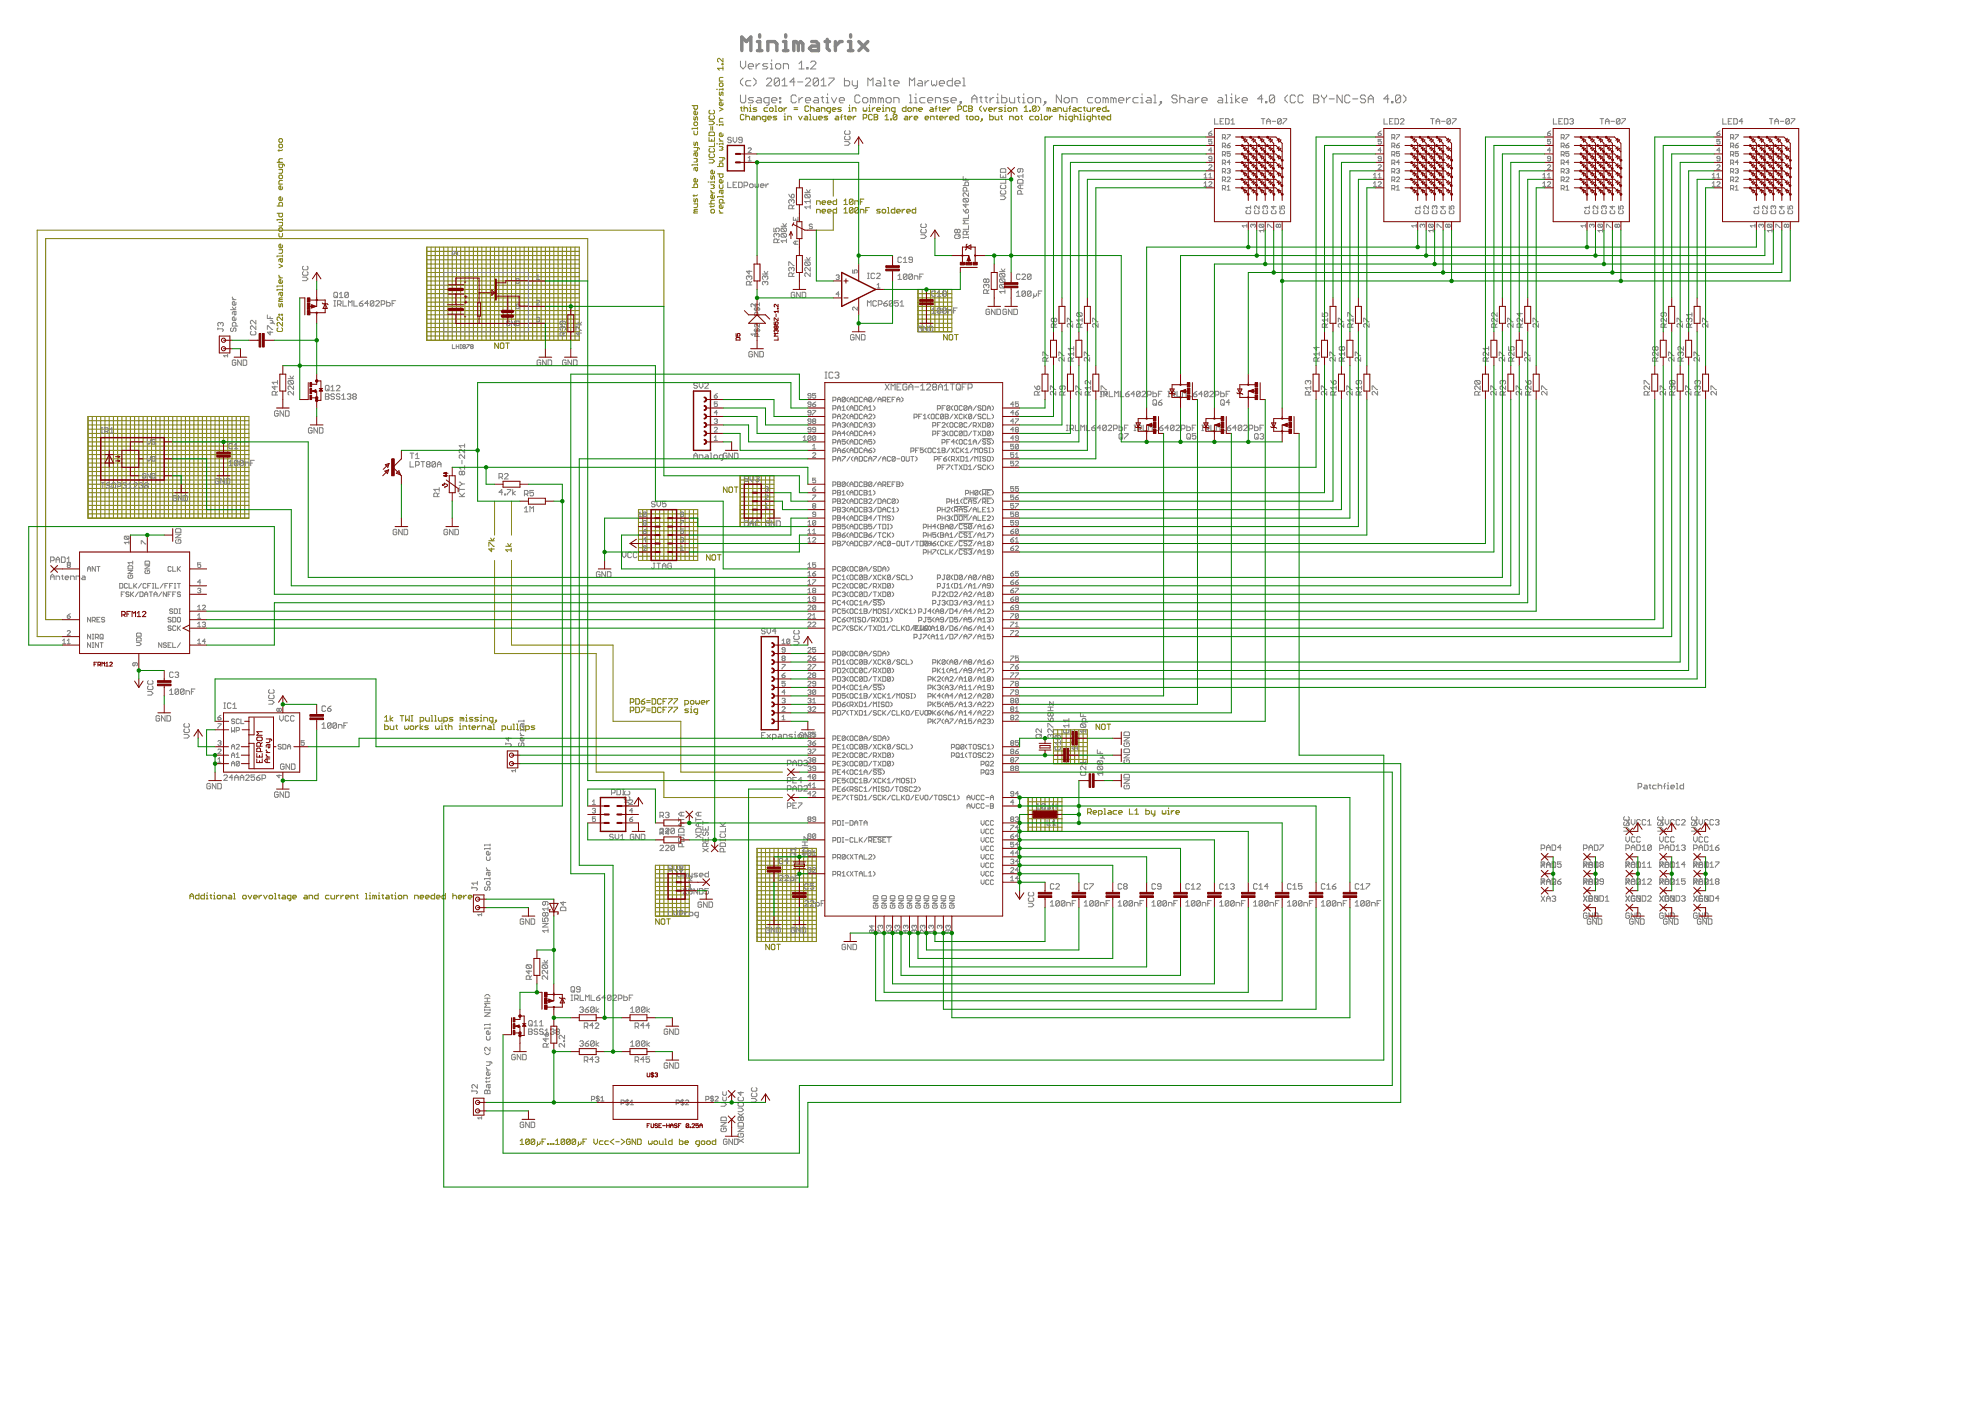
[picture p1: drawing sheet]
<svg xmlns="http://www.w3.org/2000/svg" width="594mm" height="420mm" viewBox="0 0 594 420" stroke-linecap="round" stroke-linejoin="round" font-family="sans-serif">
<g fill="#808000" stroke="#808000" stroke-width=".3">
<path d="M275.3 86.8h10.1z"/>
<path d="M285.4 86.8v12.7z"/>
<path d="M275.3 99.5h10.1z"/>
<path d="M275.3 86.8v12.7z"/>
<path d="M275.3 98.2h10.1z"/>
<path d="M275.3 97h10.1z"/>
<path d="M275.3 95.7h10.1z"/>
<path d="M275.3 94.4h10.1z"/>
<path d="M275.3 93.2h10.1z"/>
<path d="M275.3 91.9h10.1z"/>
<path d="M275.3 90.6h10.1z"/>
<path d="M275.3 89.3h10.1z"/>
<path d="M275.3 88.1h10.1z"/>
<path d="M276.6 86.8v12.7z"/>
<path d="M277.8 86.8v12.7z"/>
<path d="M279.1 86.8v12.7z"/>
<path d="M280.4 86.8v12.7z"/>
<path d="M281.6 86.8v12.7z"/>
<path d="M282.9 86.8v12.7z"/>
<path d="M284.2 86.8v12.7z"/>
<path d="M283 100.3v1.7z"/>
<path d="M283 100.3l1.1 1.7z"/>
<path d="M284.1 100.3v1.7z"/>
<path d="M284.9 100.3h.5z"/>
<path d="M284.9 100.3l-.3 .3z"/>
<path d="M284.6 100.6v1.1z"/>
<path d="M284.6 101.7l.3 .3z"/>
<path d="M284.9 102h.5z"/>
<path d="M285.4 102l.3-.3z"/>
<path d="M285.7 100.6v1.1z"/>
<path d="M285.4 100.3l.3 .3z"/>
<path d="M286.8 100.3v1.7z"/>
<path d="M286.3 100.3h1.1z"/>
<path d="M244.8 69h5.1z"/>
<path d="M249.9 63.9v5.1z"/>
<path d="M249.9 53.8v5.1z"/>
<path d="M244.9 60.2v1.1z"/>
<path d="M244.9 60.2h.8z"/>
<path d="M245.7 60.2l.3 .3z"/>
<path d="M246 60.5v.8z"/>
<path d="M246.8 61.3h.5z"/>
<path d="M246.5 61.1l.3 .2z"/>
<path d="M246.5 60.5v.6z"/>
<path d="M246.8 60.2l-.3 .3z"/>
<path d="M246.8 60.2h.5z"/>
<path d="M247.3 60.2l.3 .3z"/>
<path d="M247.6 60.5v.3z"/>
<path d="M246.5 60.8h1.1z"/>
<path d="M248.4 61.3h.6z"/>
<path d="M248.2 61.1l.2 .2z"/>
<path d="M248.2 60.5v.6z"/>
<path d="M248.4 60.2l-.2 .3z"/>
<path d="M248.4 60.2h.6z"/>
<path d="M249 60.2l.3 .3z"/>
<path d="M249.3 60.5v.3z"/>
<path d="M248.2 60.8h1.1z"/>
<path d="M250.9 59.7v1.6z"/>
<path d="M250.1 61.3h.8z"/>
<path d="M249.8 61.1l.3 .2z"/>
<path d="M249.8 60.5v.6z"/>
<path d="M249.8 60.5l.3-.3z"/>
<path d="M250.1 60.2h.8z"/>
<path d="M253.1 60.2l.5-.5z"/>
<path d="M253.6 59.7v1.6z"/>
<path d="M253.1 61.3h1.1z"/>
<path d="M254.7 60v1.1z"/>
<path d="M254.7 60l.3-.3z"/>
<path d="M255 59.7h.5z"/>
<path d="M255.5 59.7l.3 .3z"/>
<path d="M255.8 60v1.1z"/>
<path d="M255.8 61.1l-.3 .2z"/>
<path d="M255 61.3h.5z"/>
<path d="M254.7 61.1l.3 .2z"/>
<path d="M254.7 61.1l1.1-1.1z"/>
<path d="M256.3 60.2v1.1z"/>
<path d="M256.3 60.2h.9z"/>
<path d="M257.2 60.2l.2 .3z"/>
<path d="M257.4 60.5v.8z"/>
<path d="M258 59.7v1.6z"/>
<path d="M258 59.7h1.1z"/>
<path d="M258 60.5h.5z"/>
<path d="M189 212.1v1.6z"/>
<path d="M189 212.1h.8z"/>
<path d="M189.8 212.1l.3 .3z"/>
<path d="M190.1 212.4v.5z"/>
<path d="M190.1 212.9l-.3 .3z"/>
<path d="M189 213.2h.8z"/>
<path d="M190.6 212.1v1.6z"/>
<path d="M190.6 213.7h.9z"/>
<path d="M191.5 213.7l.2-.3z"/>
<path d="M191.7 212.4v1z"/>
<path d="M191.5 212.1l.2 .3z"/>
<path d="M190.6 212.1h.9z"/>
<path d="M192.3 212.1h1.1z"/>
<path d="M193.4 212.1v.3z"/>
<path d="M193.4 212.4l-1.1 1z"/>
<path d="M192.3 213.4v.3z"/>
<path d="M193.9 213.2h1.1z"/>
<path d="M193.9 212.6h1.1z"/>
<path d="M195.6 212.1v1.6z"/>
<path d="M195.6 213.7h.8z"/>
<path d="M196.4 213.7l.3-.3z"/>
<path d="M196.7 212.4v1z"/>
<path d="M196.4 212.1l.3 .3z"/>
<path d="M195.6 212.1h.8z"/>
<path d="M198 212.1l.3 .3z"/>
<path d="M197.5 212.1h.5z"/>
<path d="M197.5 212.1l-.3 .3z"/>
<path d="M197.2 212.4v1z"/>
<path d="M197.2 213.4l.3 .3z"/>
<path d="M197.5 213.7h.5z"/>
<path d="M198 213.7l.3-.3z"/>
<path d="M198.8 212.1v1.6z"/>
<path d="M198.8 212.1h1.1z"/>
<path d="M198.8 212.9h.6z"/>
<path d="M200.5 212.1h1.1z"/>
<path d="M201.6 212.1v.3z"/>
<path d="M200.5 213.4l1.1-1z"/>
<path d="M200.5 213.4v.3z"/>
<path d="M202.1 212.1h1.1z"/>
<path d="M203.2 212.1v.3z"/>
<path d="M203.2 212.4l-1.1 1z"/>
<path d="M202.1 213.4v.3z"/>
<path d="M205.4 213.7h.8z"/>
<path d="M206.5 213.4l-.3 .3z"/>
<path d="M206.2 213.2l.3 .2z"/>
<path d="M205.7 213.2h.5z"/>
<path d="M205.4 212.9l.3 .3z"/>
<path d="M205.4 212.9l.3-.3z"/>
<path d="M205.7 212.6h.8z"/>
<path d="M207 212.6h.3z"/>
<path d="M207.3 212.6v1.1z"/>
<path d="M207 213.7h.6z"/>
<path d="M207.3 211.8v.3z"/>
<path d="M208.7 214.2h.2z"/>
<path d="M208.9 214.2l.3-.2z"/>
<path d="M209.2 212.6v1.4z"/>
<path d="M208.4 212.6h.8z"/>
<path d="M208.4 212.6l-.3 .3z"/>
<path d="M208.1 212.9v.5z"/>
<path d="M208.1 213.4l.3 .3z"/>
<path d="M208.4 213.7h.8z"/>
<path d="M189 209.5v1.7z"/>
<path d="M189 209.5h.8z"/>
<path d="M189.8 209.5l.3 .3z"/>
<path d="M190.1 209.8v.6z"/>
<path d="M190.1 210.4l-.3 .2z"/>
<path d="M189 210.6h.8z"/>
<path d="M190.6 209.5v1.7z"/>
<path d="M190.6 211.2h.9z"/>
<path d="M191.5 211.2l.2-.3z"/>
<path d="M191.7 209.8v1.1z"/>
<path d="M191.5 209.5l.2 .3z"/>
<path d="M190.6 209.5h.9z"/>
<path d="M192.8 209.8l.6-.3z"/>
<path d="M192.8 209.8l-.5 .6z"/>
<path d="M192.3 210.4v.5z"/>
<path d="M192.3 210.9l.3 .3z"/>
<path d="M192.6 211.2h.5z"/>
<path d="M193.1 211.2l.3-.3z"/>
<path d="M193.4 210.6v.3z"/>
<path d="M193.1 210.4l.3 .2z"/>
<path d="M192.3 210.4h.8z"/>
<path d="M193.9 210.6h1.1z"/>
<path d="M193.9 210.1h1.1z"/>
<path d="M195.6 209.5v1.7z"/>
<path d="M195.6 211.2h.8z"/>
<path d="M196.4 211.2l.3-.3z"/>
<path d="M196.7 209.8v1.1z"/>
<path d="M196.4 209.5l.3 .3z"/>
<path d="M195.6 209.5h.8z"/>
<path d="M198 209.5l.3 .3z"/>
<path d="M197.5 209.5h.5z"/>
<path d="M197.5 209.5l-.3 .3z"/>
<path d="M197.2 209.8v1.1z"/>
<path d="M197.2 210.9l.3 .3z"/>
<path d="M197.5 211.2h.5z"/>
<path d="M198 211.2l.3-.3z"/>
<path d="M198.8 209.5v1.7z"/>
<path d="M198.8 209.5h1.1z"/>
<path d="M198.8 210.4h.6z"/>
<path d="M200.5 209.5h1.1z"/>
<path d="M201.6 209.5v.3z"/>
<path d="M200.5 210.9l1.1-1.1z"/>
<path d="M200.5 210.9v.3z"/>
<path d="M202.1 209.5h1.1z"/>
<path d="M203.2 209.5v.3z"/>
<path d="M203.2 209.8l-1.1 1.1z"/>
<path d="M202.1 210.9v.3z"/>
<path d="M205.4 210.1v1.6z"/>
<path d="M205.4 210.1h.8z"/>
<path d="M206.2 210.1l.3 .3z"/>
<path d="M206.5 210.4v.5z"/>
<path d="M206.5 210.9l-.3 .3z"/>
<path d="M205.4 211.2h.8z"/>
<path d="M207.3 211.2h.5z"/>
<path d="M207.8 211.2l.3-.3z"/>
<path d="M208.1 210.4v.5z"/>
<path d="M207.8 210.1l.3 .3z"/>
<path d="M207.3 210.1h.5z"/>
<path d="M207.3 210.1l-.3 .3z"/>
<path d="M207 210.4v.5z"/>
<path d="M207 210.9l.3 .3z"/>
<path d="M208.7 210.1v.8z"/>
<path d="M208.7 210.9l.2 .3z"/>
<path d="M208.9 211.2l.3-.3z"/>
<path d="M209.2 210.9l.3 .3z"/>
<path d="M209.7 210.9l-.2 .3z"/>
<path d="M209.7 210.1v.8z"/>
<path d="M210.6 211.2h.5z"/>
<path d="M210.3 210.9l.3 .3z"/>
<path d="M210.3 210.4v.5z"/>
<path d="M210.3 210.4l.3-.3z"/>
<path d="M210.6 210.1h.5z"/>
<path d="M211.1 210.1l.3 .3z"/>
<path d="M211.4 210.4v.2z"/>
<path d="M210.3 210.6h1.1z"/>
<path d="M211.9 210.1v1.1z"/>
<path d="M212.5 210.1l-.6 .5z"/>
<path d="M212.5 210.1h.2z"/>
<path d="M208.1 63.9h1.1z"/>
<path d="M208.1 63.6v.3z"/>
<path d="M208.4 63.3l-.3 .3z"/>
<path d="M208.4 63.3h.8z"/>
<path d="M208.1 63.1l.3 .2z"/>
<path d="M208.4 62.8l-.3 .3z"/>
<path d="M208.4 62.8h.8z"/>
<path d="M208.1 62.2h.8z"/>
<path d="M208.9 62.2l.3-.2z"/>
<path d="M209.2 61.1v.9z"/>
<path d="M208.1 61.1h1.1z"/>
<path d="M209.2 59.8v.8z"/>
<path d="M208.9 59.5l.3 .3z"/>
<path d="M208.6 59.8l.3-.3z"/>
<path d="M208.6 59.8v.5z"/>
<path d="M208.6 60.3l-.2 .3z"/>
<path d="M208.1 60.3l.3 .3z"/>
<path d="M208.1 59.5v.8z"/>
<path d="M207.8 58.7h1.1z"/>
<path d="M208.9 58.7l.3-.3z"/>
<path d="M208.1 58.4v.6z"/>
<path d="M207.6 56.2h1.6z"/>
<path d="M209.2 55.4v.8z"/>
<path d="M208.9 55.1l.3 .3z"/>
<path d="M208.4 55.1h.5z"/>
<path d="M208.4 55.1l-.3 .3z"/>
<path d="M208.1 55.4v.8z"/>
<path d="M209.2 53.8v.5z"/>
<path d="M208.9 54.6l.3-.3z"/>
<path d="M208.4 54.6h.5z"/>
<path d="M208.1 54.3l.3 .3z"/>
<path d="M208.1 53.8v.5z"/>
<path d="M208.4 53.5l-.3 .3z"/>
<path d="M208.4 53.5h.2z"/>
<path d="M208.6 53.5v1.1z"/>
<path d="M208.1 50.5v.6z"/>
<path d="M208.4 50.2l-.3 .3z"/>
<path d="M208.4 50.2h.8z"/>
<path d="M209.2 50.2v.9z"/>
<path d="M209.2 51.1l-.3 .2z"/>
<path d="M208.6 51.1l.3 .2z"/>
<path d="M208.6 50.2v.9z"/>
<path d="M207.6 49.4v.3z"/>
<path d="M207.6 49.4h1.6z"/>
<path d="M209.2 49.1v.6z"/>
<path d="M208.1 48.6h.8z"/>
<path d="M208.9 48.6l.3-.3z"/>
<path d="M208.9 48l.3 .3z"/>
<path d="M208.9 48l.3-.2z"/>
<path d="M208.9 47.5l.3 .3z"/>
<path d="M208.1 47.5h.8z"/>
<path d="M208.1 46.1v.6z"/>
<path d="M208.4 45.9l-.3 .2z"/>
<path d="M208.4 45.9h.8z"/>
<path d="M209.2 45.9v.8z"/>
<path d="M208.9 46.9l.3-.2z"/>
<path d="M208.6 46.7l.3 .2z"/>
<path d="M208.6 45.9v.8z"/>
<path d="M208.1 45.3h.8z"/>
<path d="M208.9 45.3l.3-.3z"/>
<path d="M209.2 44.2v.8z"/>
<path d="M208.1 44.2h1.4z"/>
<path d="M209.5 44.2l.2 .3z"/>
<path d="M209.7 44.5v.3z"/>
<path d="M209.2 42.9v.8z"/>
<path d="M208.9 42.6l.3 .3z"/>
<path d="M208.6 42.9l.3-.3z"/>
<path d="M208.6 42.9v.5z"/>
<path d="M208.6 43.4l-.2 .3z"/>
<path d="M208.1 43.4l.3 .3z"/>
<path d="M208.1 42.6v.8z"/>
<path d="M208.1 39.3v.8z"/>
<path d="M208.1 40.1l.3 .3z"/>
<path d="M208.4 40.4h.5z"/>
<path d="M209.2 40.1l-.3 .3z"/>
<path d="M209.2 39.3v.8z"/>
<path d="M207.6 38.5v.3z"/>
<path d="M207.6 38.5h1.6z"/>
<path d="M209.2 38.2v.6z"/>
<path d="M209.2 36.9v.5z"/>
<path d="M208.9 36.6l.3 .3z"/>
<path d="M208.4 36.6h.5z"/>
<path d="M208.4 36.6l-.3 .3z"/>
<path d="M208.1 36.9v.5z"/>
<path d="M208.1 37.4l.3 .3z"/>
<path d="M208.4 37.7h.5z"/>
<path d="M208.9 37.7l.3-.3z"/>
<path d="M209.2 35.2v.8z"/>
<path d="M208.9 35l.3 .2z"/>
<path d="M208.6 35.2l.3-.2z"/>
<path d="M208.6 35.2v.6z"/>
<path d="M208.6 35.8l-.2 .2z"/>
<path d="M208.1 35.8l.3 .2z"/>
<path d="M208.1 35v.8z"/>
<path d="M209.2 33.6v.5z"/>
<path d="M209.2 34.1l-.3 .3z"/>
<path d="M208.4 34.4h.5z"/>
<path d="M208.1 34.1l.3 .3z"/>
<path d="M208.1 33.6v.5z"/>
<path d="M208.4 33.3l-.3 .3z"/>
<path d="M208.4 33.3h.2z"/>
<path d="M208.6 33.3v1.1z"/>
<path d="M207.6 31.7h1.6z"/>
<path d="M209.2 31.7v.8z"/>
<path d="M209.2 32.5l-.3 .3z"/>
<path d="M208.4 32.8h.5z"/>
<path d="M208.1 32.5l.3 .3z"/>
<path d="M208.1 31.7v.8z"/>
<path d="M214.3 63.1v.5z"/>
<path d="M214 62.8l.3 .3z"/>
<path d="M213.4 62.8h.6z"/>
<path d="M213.4 62.8l-.2 .3z"/>
<path d="M213.2 63.1v.5z"/>
<path d="M213.2 63.6l.2 .3z"/>
<path d="M213.4 63.9h.6z"/>
<path d="M214.3 63.6l-.3 .3z"/>
<path d="M212.9 62h1.1z"/>
<path d="M214 62l.3-.3z"/>
<path d="M213.2 61.7v.5z"/>
<path d="M212.6 61.1h1.7z"/>
<path d="M213.2 60.9l.2 .2z"/>
<path d="M213.2 60.3v.6z"/>
<path d="M213.4 60l-.2 .3z"/>
<path d="M213.4 60h.9z"/>
<path d="M214.3 58.7v.5z"/>
<path d="M214 59.5l.3-.3z"/>
<path d="M213.4 59.5h.6z"/>
<path d="M213.2 59.2l.2 .3z"/>
<path d="M213.2 58.7v.5z"/>
<path d="M213.4 58.4l-.2 .3z"/>
<path d="M213.4 58.4h.3z"/>
<path d="M213.7 58.4v1.1z"/>
<path d="M213.2 57.9h1.1z"/>
<path d="M213.2 57.3l.5 .6z"/>
<path d="M213.2 57.1v.2z"/>
<path d="M213.2 56.5h.8z"/>
<path d="M214 56.5l.3-.3z"/>
<path d="M214 56l.3 .2z"/>
<path d="M214 56l.3-.3z"/>
<path d="M214 55.4l.3 .3z"/>
<path d="M213.2 55.4h.8z"/>
<path d="M213.2 54.6v.3z"/>
<path d="M213.2 54.6h1.1z"/>
<path d="M214.3 54.3v.6z"/>
<path d="M212.4 54.6h.2z"/>
<path d="M214.3 53v.8z"/>
<path d="M214 52.7l.3 .3z"/>
<path d="M214 52.7l-.3 .3z"/>
<path d="M213.7 53v.5z"/>
<path d="M213.4 53.8l.3-.3z"/>
<path d="M213.2 53.5l.2 .3z"/>
<path d="M213.2 52.7v.8z"/>
<path d="M214.3 51.3v.6z"/>
<path d="M214 52.1l.3-.2z"/>
<path d="M213.4 52.1h.6z"/>
<path d="M213.2 51.9l.2 .2z"/>
<path d="M213.2 51.3v.6z"/>
<path d="M213.4 51.1l-.2 .2z"/>
<path d="M213.4 51.1h.3z"/>
<path d="M213.7 51.1v1z"/>
<path d="M212.6 48.9h1.1z"/>
<path d="M213.7 48.9l.6-.6z"/>
<path d="M213.7 47.8l.6 .5z"/>
<path d="M212.6 47.8h1.1z"/>
<path d="M212.6 46.4l.3-.3z"/>
<path d="M212.6 46.4v.6z"/>
<path d="M212.6 47l.3 .2z"/>
<path d="M212.9 47.2h1.1z"/>
<path d="M214 47.2l.3-.2z"/>
<path d="M214.3 46.4v.6z"/>
<path d="M214 46.1l.3 .3z"/>
<path d="M212.9 44.5l-.3 .3z"/>
<path d="M212.6 44.8v.5z"/>
<path d="M212.6 45.3l.3 .3z"/>
<path d="M212.9 45.6h1.1z"/>
<path d="M214 45.6l.3-.3z"/>
<path d="M214.3 44.8v.5z"/>
<path d="M214 44.5l.3 .3z"/>
<path d="M212.6 44h1.7z"/>
<path d="M214.3 42.9v1.1z"/>
<path d="M212.6 41.2v1.1z"/>
<path d="M212.6 42.3h1.7z"/>
<path d="M214.3 41.2v1.1z"/>
<path d="M213.4 41.8v.5z"/>
<path d="M212.6 40.7h1.7z"/>
<path d="M214.3 39.9v.8z"/>
<path d="M214 39.6l.3 .3z"/>
<path d="M212.9 39.6h1.1z"/>
<path d="M212.6 39.9l.3-.3z"/>
<path d="M212.6 39.9v.8z"/>
<path d="M213.7 38v1.1z"/>
<path d="M213.2 38v1.1z"/>
<path d="M212.6 37.4h1.1z"/>
<path d="M213.7 37.4l.6-.5z"/>
<path d="M213.7 36.3l.6 .6z"/>
<path d="M212.6 36.3h1.1z"/>
<path d="M212.9 34.7l-.3 .3z"/>
<path d="M212.6 35v.5z"/>
<path d="M212.6 35.5l.3 .3z"/>
<path d="M212.9 35.8h1.1z"/>
<path d="M214.3 35.5l-.3 .3z"/>
<path d="M214.3 35v.5z"/>
<path d="M214 34.7l.3 .3z"/>
<path d="M212.6 33.3l.3-.3z"/>
<path d="M212.6 33.3v.6z"/>
<path d="M212.6 33.9l.3 .2z"/>
<path d="M212.9 34.1h1.1z"/>
<path d="M214 34.1l.3-.2z"/>
<path d="M214.3 33.3v.6z"/>
<path d="M214 33l.3 .3z"/>
<path d="M156 342.2l.5-.6z"/>
<path d="M156.5 341.6v1.6z"/>
<path d="M156 343.2h1.1z"/>
<path d="M157.6 341.9v1.1z"/>
<path d="M157.9 341.6l-.3 .3z"/>
<path d="M157.9 341.6h.6z"/>
<path d="M158.5 341.6l.2 .3z"/>
<path d="M158.7 341.9v1.1z"/>
<path d="M158.5 343.2l.2-.2z"/>
<path d="M157.9 343.2h.6z"/>
<path d="M157.6 343l.3 .2z"/>
<path d="M157.6 343l1.1-1.1z"/>
<path d="M159.3 341.9v1.1z"/>
<path d="M159.3 341.9l.3-.3z"/>
<path d="M159.6 341.6h.5z"/>
<path d="M160.1 341.6l.3 .3z"/>
<path d="M160.4 341.9v1.1z"/>
<path d="M160.4 343l-.3 .2z"/>
<path d="M159.6 343.2h.5z"/>
<path d="M159.3 343l.3 .2z"/>
<path d="M159.3 343l1.1-1.1z"/>
<path d="M161.2 342.4v.6z"/>
<path d="M161.2 343l.3 .2z"/>
<path d="M161.5 343.2h.2z"/>
<path d="M162 343l-.3 .2z"/>
<path d="M162 342.4v.6z"/>
<path d="M161.2 343v.5z"/>
<path d="M160.9 343.8l.3-.3z"/>
<path d="M162.6 341.6v1.6z"/>
<path d="M162.6 341.6h1z"/>
<path d="M162.6 342.4h.5z"/>
<path d="M164.2 343v.2z"/>
<path d="M164.2 343h.3z"/>
<path d="M164.5 343v.2z"/>
<path d="M164.2 343.2h.3z"/>
<path d="M165 343v.2z"/>
<path d="M165 343h.3z"/>
<path d="M165.3 343v.2z"/>
<path d="M165 343.2h.3z"/>
<path d="M165.8 343v.2z"/>
<path d="M165.8 343h.3z"/>
<path d="M166.1 343v.2z"/>
<path d="M165.8 343.2h.3z"/>
<path d="M167.2 341.6l-.6 .6z"/>
<path d="M167.2 341.6v1.6z"/>
<path d="M166.6 343.2h1.1z"/>
<path d="M168.3 341.9v1.1z"/>
<path d="M168.5 341.6l-.2 .3z"/>
<path d="M168.5 341.6h.6z"/>
<path d="M169.1 341.6l.3 .3z"/>
<path d="M169.4 341.9v1.1z"/>
<path d="M169.4 343l-.3 .2z"/>
<path d="M168.5 343.2h.6z"/>
<path d="M168.3 343l.2 .2z"/>
<path d="M168.3 343l1.1-1.1z"/>
<path d="M169.9 341.9v1.1z"/>
<path d="M170.2 341.6l-.3 .3z"/>
<path d="M170.2 341.6h.5z"/>
<path d="M170.7 341.6l.3 .3z"/>
<path d="M171 341.9v1.1z"/>
<path d="M170.7 343.2l.3-.2z"/>
<path d="M170.2 343.2h.5z"/>
<path d="M169.9 343l.3 .2z"/>
<path d="M169.9 343l1.1-1.1z"/>
<path d="M171.6 341.9v1.1z"/>
<path d="M171.6 341.9l.2-.3z"/>
<path d="M171.8 341.6h.6z"/>
<path d="M172.4 341.6l.2 .3z"/>
<path d="M172.6 341.9v1.1z"/>
<path d="M172.6 343l-.2 .2z"/>
<path d="M171.8 343.2h.6z"/>
<path d="M171.6 343l.2 .2z"/>
<path d="M171.6 343l1-1.1z"/>
<path d="M173.5 342.4v.6z"/>
<path d="M173.5 343l.2 .2z"/>
<path d="M173.7 343.2h.3z"/>
<path d="M174.3 343l-.3 .2z"/>
<path d="M174.3 342.4v.6z"/>
<path d="M173.5 343v.5z"/>
<path d="M173.2 343.8l.3-.3z"/>
<path d="M174.8 341.6v1.6z"/>
<path d="M174.8 341.6h1.1z"/>
<path d="M174.8 342.4h.6z"/>
<path d="M178.1 341.6v1.1z"/>
<path d="M178.1 342.7l.5 .5z"/>
<path d="M179.2 342.7l-.6 .5z"/>
<path d="M179.2 341.6v1.1z"/>
<path d="M180 342.2h.8z"/>
<path d="M180 342.2l-.3 .2z"/>
<path d="M179.7 342.4v.6z"/>
<path d="M179.7 343l.3 .2z"/>
<path d="M180 343.2h.8z"/>
<path d="M181.6 342.2h.9z"/>
<path d="M181.4 342.4l.2-.2z"/>
<path d="M181.4 342.4v.6z"/>
<path d="M181.4 343l.2 .2z"/>
<path d="M181.6 343.2h.9z"/>
<path d="M183 342.4l1.1-.8z"/>
<path d="M183 342.4l1.1 .8z"/>
<path d="M184.7 342.4h1z"/>
<path d="M186.3 341.6l1.1 .8z"/>
<path d="M186.3 343.2l1.1-.8z"/>
<path d="M188.7 341.6l.3 .3z"/>
<path d="M188.2 341.6h.5z"/>
<path d="M188.2 341.6l-.3 .3z"/>
<path d="M187.9 341.9v1.1z"/>
<path d="M187.9 343l.3 .2z"/>
<path d="M188.2 343.2h.5z"/>
<path d="M189 343l-.3 .2z"/>
<path d="M189 342.4v.6z"/>
<path d="M188.5 342.4h.5z"/>
<path d="M189.6 341.6v1.6z"/>
<path d="M189.6 341.6l1 1.6z"/>
<path d="M190.6 341.6v1.6z"/>
<path d="M191.2 341.6v1.6z"/>
<path d="M191.2 343.2h.8z"/>
<path d="M192 343.2l.3-.2z"/>
<path d="M192.3 341.9v1.1z"/>
<path d="M192 341.6l.3 .3z"/>
<path d="M191.2 341.6h.8z"/>
<path d="M194.5 342.2v.8z"/>
<path d="M194.5 343l.2 .2z"/>
<path d="M194.7 343.2l.3-.2z"/>
<path d="M195 343l.3 .2z"/>
<path d="M195.3 343.2l.3-.2z"/>
<path d="M195.6 342.2v.8z"/>
<path d="M196.4 343.2h.5z"/>
<path d="M196.9 343.2l.3-.2z"/>
<path d="M197.2 342.4v.6z"/>
<path d="M196.9 342.2l.3 .2z"/>
<path d="M196.4 342.2h.5z"/>
<path d="M196.1 342.4l.3-.2z"/>
<path d="M196.1 342.4v.6z"/>
<path d="M196.1 343l.3 .2z"/>
<path d="M197.7 342.2v.8z"/>
<path d="M197.7 343l.3 .2z"/>
<path d="M198 343.2h.8z"/>
<path d="M198.8 342.2v1z"/>
<path d="M199.4 341.6h.2z"/>
<path d="M199.6 341.6v1.6z"/>
<path d="M199.4 343.2h.5z"/>
<path d="M201.5 341.6v1.6z"/>
<path d="M200.7 343.2h.8z"/>
<path d="M200.5 343l.2 .2z"/>
<path d="M200.5 342.4v.6z"/>
<path d="M200.5 342.4l.2-.2z"/>
<path d="M200.7 342.2h.8z"/>
<path d="M203.7 341.6v1.6z"/>
<path d="M203.7 343.2h.9z"/>
<path d="M204.6 343.2l.2-.2z"/>
<path d="M204.8 342.4v.6z"/>
<path d="M204.6 342.2l.2 .2z"/>
<path d="M203.7 342.2h.9z"/>
<path d="M205.7 343.2h.5z"/>
<path d="M205.4 343l.3 .2z"/>
<path d="M205.4 342.4v.6z"/>
<path d="M205.4 342.4l.3-.2z"/>
<path d="M205.7 342.2h.5z"/>
<path d="M206.2 342.2l.3 .2z"/>
<path d="M206.5 342.4v.3z"/>
<path d="M205.4 342.7h1.1z"/>
<path d="M209.2 343.8h.3z"/>
<path d="M209.5 343.8l.2-.3z"/>
<path d="M209.7 342.2v1.3z"/>
<path d="M208.9 342.2h.8z"/>
<path d="M208.7 342.4l.2-.2z"/>
<path d="M208.7 342.4v.6z"/>
<path d="M208.7 343l.2 .2z"/>
<path d="M208.9 343.2h.8z"/>
<path d="M210.6 343.2h.5z"/>
<path d="M211.4 343l-.3 .2z"/>
<path d="M211.4 342.4v.6z"/>
<path d="M211.1 342.2l.3 .2z"/>
<path d="M210.6 342.2h.5z"/>
<path d="M210.3 342.4l.3-.2z"/>
<path d="M210.3 342.4v.6z"/>
<path d="M210.3 343l.3 .2z"/>
<path d="M212.2 343.2h.5z"/>
<path d="M212.7 343.2l.3-.2z"/>
<path d="M213 342.4v.6z"/>
<path d="M212.7 342.2l.3 .2z"/>
<path d="M212.2 342.2h.5z"/>
<path d="M212.2 342.2l-.3 .2z"/>
<path d="M211.9 342.4v.6z"/>
<path d="M211.9 343l.3 .2z"/>
<path d="M214.6 341.6v1.6z"/>
<path d="M213.8 343.2h.8z"/>
<path d="M213.6 343l.2 .2z"/>
<path d="M213.6 342.4v.6z"/>
<path d="M213.6 342.4l.2-.2z"/>
<path d="M213.8 342.2h.8z"/>
<path d="M115.4 215.2l.5-.6z"/>
<path d="M115.9 214.6v1.7z"/>
<path d="M115.4 216.3h1.1z"/>
<path d="M117 214.6v1.7z"/>
<path d="M117 215.7l.8 .6z"/>
<path d="M117 215.7l.8-.5z"/>
<path d="M120.5 214.6v1.7z"/>
<path d="M120 214.6h1.1z"/>
<path d="M121.6 214.6v1.7z"/>
<path d="M122.2 215.7l-.6 .6z"/>
<path d="M122.2 215.7l.5 .6z"/>
<path d="M122.7 214.6v1.7z"/>
<path d="M123.3 216.3h.5z"/>
<path d="M123.5 214.6v1.7z"/>
<path d="M123.3 214.6h.5z"/>
<path d="M126 215.2v1.6z"/>
<path d="M126 215.2h.8z"/>
<path d="M126.8 215.2l.3 .2z"/>
<path d="M127.1 215.4v.6z"/>
<path d="M127.1 216l-.3 .3z"/>
<path d="M126 216.3h.8z"/>
<path d="M127.6 215.2v.8z"/>
<path d="M127.6 216l.3 .3z"/>
<path d="M127.9 216.3h.8z"/>
<path d="M128.7 215.2v1.1z"/>
<path d="M129.3 214.6h.3z"/>
<path d="M129.6 214.6v1.7z"/>
<path d="M129.3 216.3h.5z"/>
<path d="M130.4 214.6h.2z"/>
<path d="M130.6 214.6v1.7z"/>
<path d="M130.4 216.3h.5z"/>
<path d="M131.5 215.2v.8z"/>
<path d="M131.5 216l.2 .3z"/>
<path d="M131.7 216.3h.8z"/>
<path d="M132.5 215.2v1.1z"/>
<path d="M133.1 215.2v1.6z"/>
<path d="M133.1 215.2h.8z"/>
<path d="M133.9 215.2l.3 .2z"/>
<path d="M134.2 215.4v.6z"/>
<path d="M134.2 216l-.3 .3z"/>
<path d="M133.1 216.3h.8z"/>
<path d="M134.7 216.3h.8z"/>
<path d="M135.5 216.3l.3-.3z"/>
<path d="M135.5 215.7l.3 .3z"/>
<path d="M135 215.7h.5z"/>
<path d="M134.7 215.4l.3 .3z"/>
<path d="M134.7 215.4l.3-.2z"/>
<path d="M135 215.2h.8z"/>
<path d="M138 215.2v1.1z"/>
<path d="M138 215.2h.3z"/>
<path d="M138.3 215.2l.3 .2z"/>
<path d="M138.6 215.4v.9z"/>
<path d="M138.6 215.4l.2-.2z"/>
<path d="M138.8 215.2l.3 .2z"/>
<path d="M139.1 215.4v.9z"/>
<path d="M139.7 215.2h.2z"/>
<path d="M139.9 215.2v1.1z"/>
<path d="M139.7 216.3h.5z"/>
<path d="M139.9 214.4v.2z"/>
<path d="M140.7 216.3h.8z"/>
<path d="M141.5 216.3l.3-.3z"/>
<path d="M141.5 215.7l.3 .3z"/>
<path d="M141 215.7h.5z"/>
<path d="M140.7 215.4l.3 .3z"/>
<path d="M140.7 215.4l.3-.2z"/>
<path d="M141 215.2h.8z"/>
<path d="M142.4 216.3h.8z"/>
<path d="M143.2 216.3l.3-.3z"/>
<path d="M143.2 215.7l.3 .3z"/>
<path d="M142.6 215.7h.6z"/>
<path d="M142.4 215.4l.2 .3z"/>
<path d="M142.4 215.4l.2-.2z"/>
<path d="M142.6 215.2h.9z"/>
<path d="M144 215.2h.3z"/>
<path d="M144.3 215.2v1.1z"/>
<path d="M144 216.3h.5z"/>
<path d="M144.3 214.4v.2z"/>
<path d="M145.1 215.2v1.1z"/>
<path d="M145.1 215.2h.8z"/>
<path d="M145.9 215.2l.3 .2z"/>
<path d="M146.2 215.4v.9z"/>
<path d="M147.3 216.8h.3z"/>
<path d="M147.6 216.8l.2-.3z"/>
<path d="M147.8 215.2v1.3z"/>
<path d="M147 215.2h.8z"/>
<path d="M147 215.2l-.3 .2z"/>
<path d="M146.7 215.4v.6z"/>
<path d="M146.7 216l.3 .3z"/>
<path d="M147 216.3h.8z"/>
<path d="M148.4 216.8l.5-.5z"/>
<path d="M148.9 216v.3z"/>
<path d="M148.7 216h.2z"/>
<path d="M148.7 216v.3z"/>
<path d="M148.7 216.3h.2z"/>
<path d="M115.4 217.2v1.6z"/>
<path d="M115.4 218.8h.8z"/>
<path d="M116.2 218.8l.3-.3z"/>
<path d="M116.5 218v.5z"/>
<path d="M116.2 217.7l.3 .3z"/>
<path d="M115.4 217.7h.8z"/>
<path d="M117 217.7v.8z"/>
<path d="M117 218.5l.3 .3z"/>
<path d="M117.3 218.8h.8z"/>
<path d="M118.1 217.7v1.1z"/>
<path d="M118.9 217.4v1.1z"/>
<path d="M118.9 218.5l.3 .3z"/>
<path d="M118.6 217.7h.6z"/>
<path d="M121.4 217.7v.8z"/>
<path d="M121.4 218.5l.2 .3z"/>
<path d="M121.6 218.8l.3-.3z"/>
<path d="M121.9 218.5l.3 .3z"/>
<path d="M122.2 218.8l.2-.3z"/>
<path d="M122.4 217.7v.8z"/>
<path d="M123.3 218.8h.5z"/>
<path d="M124.1 218.5l-.3 .3z"/>
<path d="M124.1 218v.5z"/>
<path d="M123.8 217.7l.3 .3z"/>
<path d="M123.3 217.7h.5z"/>
<path d="M123.3 217.7l-.3 .3z"/>
<path d="M123 218v.5z"/>
<path d="M123 218.5l.3 .3z"/>
<path d="M124.6 217.7v1.1z"/>
<path d="M125.2 217.7l-.6 .5z"/>
<path d="M125.2 217.7h.3z"/>
<path d="M126 217.2v1.6z"/>
<path d="M126 218.2l.8 .6z"/>
<path d="M126 218.2l.8-.5z"/>
<path d="M127.4 218.8h.8z"/>
<path d="M128.2 218.8l.3-.3z"/>
<path d="M128.2 218.2l.3 .3z"/>
<path d="M127.6 218.2h.6z"/>
<path d="M127.4 218l.2 .2z"/>
<path d="M127.4 218l.2-.3z"/>
<path d="M127.6 217.7h.9z"/>
<path d="M130.6 217.7v.8z"/>
<path d="M130.6 218.5l.3 .3z"/>
<path d="M130.9 218.8l.3-.3z"/>
<path d="M131.2 218.5l.3 .3z"/>
<path d="M131.7 218.5l-.2 .3z"/>
<path d="M131.7 217.7v.8z"/>
<path d="M132.3 217.7h.2z"/>
<path d="M132.5 217.7v1.1z"/>
<path d="M132.3 218.8h.5z"/>
<path d="M132.5 216.9v.3z"/>
<path d="M133.6 217.4v1.1z"/>
<path d="M133.6 218.5l.3 .3z"/>
<path d="M133.4 217.7h.5z"/>
<path d="M134.5 217.2v1.6z"/>
<path d="M134.7 217.7l-.2 .3z"/>
<path d="M134.7 217.7h.6z"/>
<path d="M135.3 217.7l.2 .3z"/>
<path d="M135.5 218v.8z"/>
<path d="M137.7 217.7h.3z"/>
<path d="M138 217.7v1.1z"/>
<path d="M137.7 218.8h.6z"/>
<path d="M138 216.9v.3z"/>
<path d="M138.8 217.7v1.1z"/>
<path d="M138.8 217.7h.8z"/>
<path d="M139.6 217.7l.3 .3z"/>
<path d="M139.9 218v.8z"/>
<path d="M140.7 217.4v1.1z"/>
<path d="M140.7 218.5l.3 .3z"/>
<path d="M140.5 217.7h.5z"/>
<path d="M141.8 218.8h.6z"/>
<path d="M141.6 218.5l.2 .3z"/>
<path d="M141.6 218v.5z"/>
<path d="M141.6 218l.2-.3z"/>
<path d="M141.8 217.7h.6z"/>
<path d="M142.4 217.7l.2 .3z"/>
<path d="M142.6 218v.2z"/>
<path d="M141.6 218.2h1z"/>
<path d="M143.2 217.7v1.1z"/>
<path d="M143.2 218.2l.5-.5z"/>
<path d="M143.7 217.7h.3z"/>
<path d="M144.6 217.7v1.1z"/>
<path d="M144.6 217.7h.8z"/>
<path d="M145.4 217.7l.2 .3z"/>
<path d="M145.6 218v.8z"/>
<path d="M146.5 217.7h.5z"/>
<path d="M147 217.7l.3 .3z"/>
<path d="M147.3 218v.8z"/>
<path d="M146.5 218.8h.8z"/>
<path d="M146.2 218.5l.3 .3z"/>
<path d="M146.2 218.5l.3-.3z"/>
<path d="M146.5 218.2h.8z"/>
<path d="M147.8 217.2h.3z"/>
<path d="M148.1 217.2v1.6z"/>
<path d="M147.8 218.8h.6z"/>
<path d="M150.6 217.7v1.6z"/>
<path d="M150.6 217.7h.8z"/>
<path d="M151.4 217.7l.2 .3z"/>
<path d="M151.6 218v.5z"/>
<path d="M151.6 218.5l-.2 .3z"/>
<path d="M150.6 218.8h.8z"/>
<path d="M152.2 217.7v.8z"/>
<path d="M152.2 218.5l.3 .3z"/>
<path d="M152.5 218.8h.8z"/>
<path d="M153.3 217.7v1.1z"/>
<path d="M153.8 217.2h.3z"/>
<path d="M154.1 217.2v1.6z"/>
<path d="M153.8 218.8h.6z"/>
<path d="M154.9 217.2h.3z"/>
<path d="M155.2 217.2v1.6z"/>
<path d="M154.9 218.8h.6z"/>
<path d="M156 217.7v.8z"/>
<path d="M156 218.5l.3 .3z"/>
<path d="M156.3 218.8h.8z"/>
<path d="M157.1 217.7v1.1z"/>
<path d="M157.6 217.7v1.6z"/>
<path d="M157.6 217.7h.9z"/>
<path d="M158.5 217.7l.2 .3z"/>
<path d="M158.7 218v.5z"/>
<path d="M158.7 218.5l-.2 .3z"/>
<path d="M157.6 218.8h.9z"/>
<path d="M159.3 218.8h.8z"/>
<path d="M160.1 218.8l.3-.3z"/>
<path d="M160.1 218.2l.3 .3z"/>
<path d="M159.6 218.2h.5z"/>
<path d="M159.3 218l.3 .2z"/>
<path d="M159.6 217.7l-.3 .3z"/>
<path d="M159.6 217.7h.8z"/>
<path d="M204.2 231.6h30.4z"/>
<path d="M204.2 216.3v15.3z"/>
<path d="M183.9 216.3h20.3z"/>
<path d="M183.9 193.5v22.8z"/>
<path d="M153.4 193.5h30.5z"/>
<path d="M153.4 168.1v25.4z"/>
<path d="M199.1 239.2h35.5z"/>
<path d="M199.1 231.6v7.6z"/>
<path d="M178.8 231.6h20.3z"/>
<path d="M178.8 196v35.6z"/>
<path d="M148.3 196h30.5z"/>
<path d="M148.3 168.1v27.9z"/>
<path d="M148.3 150.3v10.2z"/>
<path d="M153.4 150.3v10.2z"/>
<path d="M151.7 164.9l.5 .6z"/>
<path d="M151.7 164.9h1.6z"/>
<path d="M153.3 164.4v1.1z"/>
<path d="M151.7 163.8h1.6z"/>
<path d="M153.3 163l-.5 .8z"/>
<path d="M152.2 163l.6 .8z"/>
<path d="M146.6 164.7h1.6z"/>
<path d="M146.6 164.7l.8 .8z"/>
<path d="M147.4 164.4v1.1z"/>
<path d="M146.6 162.7v1.1z"/>
<path d="M146.6 162.7h.3z"/>
<path d="M146.9 162.7l1.1 1.1z"/>
<path d="M148 163.8h.2z"/>
<path d="M146.6 162.2h1.6z"/>
<path d="M148.2 161.4l-.5 .8z"/>
<path d="M147.1 161.4l.6 .8z"/>
<path d="M222.3 32v1.1z"/>
<path d="M222.3 33.1l.3 .3z"/>
<path d="M222 32.3h.6z"/>
<path d="M223.1 31.8v1.6z"/>
<path d="M223.1 32.6l.3-.3z"/>
<path d="M223.4 32.3h.5z"/>
<path d="M223.9 32.3l.3 .3z"/>
<path d="M224.2 32.6v.8z"/>
<path d="M224.8 32.3h.2z"/>
<path d="M225 32.3v1.1z"/>
<path d="M224.8 33.4h.5z"/>
<path d="M225 31.5v.3z"/>
<path d="M225.8 33.4h.9z"/>
<path d="M226.7 33.4l.2-.3z"/>
<path d="M226.7 32.9l.2 .2z"/>
<path d="M226.1 32.9h.6z"/>
<path d="M225.8 32.6l.3 .3z"/>
<path d="M225.8 32.6l.3-.3z"/>
<path d="M226.1 32.3h.8z"/>
<path d="M229.4 32.3h.8z"/>
<path d="M229.1 32.6l.3-.3z"/>
<path d="M229.1 32.6v.5z"/>
<path d="M229.1 33.1l.3 .3z"/>
<path d="M229.4 33.4h.8z"/>
<path d="M231 33.4h.6z"/>
<path d="M231.6 33.4l.3-.3z"/>
<path d="M231.9 32.6v.5z"/>
<path d="M231.6 32.3l.3 .3z"/>
<path d="M231 32.3h.6z"/>
<path d="M230.8 32.6l.2-.3z"/>
<path d="M230.8 32.6v.5z"/>
<path d="M230.8 33.1l.2 .3z"/>
<path d="M232.4 31.8h.3z"/>
<path d="M232.7 31.8v1.6z"/>
<path d="M232.4 33.4h.5z"/>
<path d="M233.8 33.4h.5z"/>
<path d="M234.3 33.4l.3-.3z"/>
<path d="M234.6 32.6v.5z"/>
<path d="M234.3 32.3l.3 .3z"/>
<path d="M233.8 32.3h.5z"/>
<path d="M233.5 32.6l.3-.3z"/>
<path d="M233.5 32.6v.5z"/>
<path d="M233.5 33.1l.3 .3z"/>
<path d="M235.1 32.3v1.1z"/>
<path d="M235.1 32.9l.6-.6z"/>
<path d="M235.7 32.3h.2z"/>
<path d="M238.1 32.9h1.1z"/>
<path d="M238.1 32.3h1.1z"/>
<path d="M242.2 31.8l.3 .2z"/>
<path d="M241.7 31.8h.5z"/>
<path d="M241.7 31.8l-.3 .2z"/>
<path d="M241.4 32v1.1z"/>
<path d="M241.4 33.1l.3 .3z"/>
<path d="M241.7 33.4h.5z"/>
<path d="M242.5 33.1l-.3 .3z"/>
<path d="M243 31.8v1.6z"/>
<path d="M243 32.6l.3-.3z"/>
<path d="M243.3 32.3h.6z"/>
<path d="M243.9 32.3l.2 .3z"/>
<path d="M244.1 32.6v.8z"/>
<path d="M245 32.3h.5z"/>
<path d="M245.5 32.3l.3 .3z"/>
<path d="M245.8 32.6v.8z"/>
<path d="M245 33.4h.8z"/>
<path d="M244.7 33.1l.3 .3z"/>
<path d="M244.7 33.1l.3-.2z"/>
<path d="M245 32.9h.8z"/>
<path d="M246.3 32.3v1.1z"/>
<path d="M246.3 32.3h.8z"/>
<path d="M247.1 32.3l.3 .3z"/>
<path d="M247.4 32.6v.8z"/>
<path d="M248.5 33.9h.3z"/>
<path d="M248.8 33.9l.2-.2z"/>
<path d="M249 32.3v1.4z"/>
<path d="M248.2 32.3h.8z"/>
<path d="M247.9 32.6l.3-.3z"/>
<path d="M247.9 32.6v.5z"/>
<path d="M247.9 33.1l.3 .3z"/>
<path d="M248.2 33.4h.8z"/>
<path d="M249.9 33.4h.5z"/>
<path d="M249.6 33.1l.3 .3z"/>
<path d="M249.6 32.6v.5z"/>
<path d="M249.6 32.6l.3-.3z"/>
<path d="M249.9 32.3h.5z"/>
<path d="M250.4 32.3l.3 .3z"/>
<path d="M250.7 32.6v.3z"/>
<path d="M249.6 32.9h1.1z"/>
<path d="M251.2 33.4h.8z"/>
<path d="M252.3 33.1l-.3 .3z"/>
<path d="M252 32.9l.3 .2z"/>
<path d="M251.5 32.9h.5z"/>
<path d="M251.2 32.6l.3 .3z"/>
<path d="M251.2 32.6l.3-.3z"/>
<path d="M251.5 32.3h.8z"/>
<path d="M254.5 32.3h.3z"/>
<path d="M254.8 32.3v1.1z"/>
<path d="M254.5 33.4h.5z"/>
<path d="M254.8 31.5v.3z"/>
<path d="M255.6 32.3v1.1z"/>
<path d="M255.6 32.3h.8z"/>
<path d="M256.4 32.3l.3 .3z"/>
<path d="M256.7 32.6v.8z"/>
<path d="M258.9 32.3v.8z"/>
<path d="M258.9 33.1l.2 .3z"/>
<path d="M259.4 33.1l-.3 .3z"/>
<path d="M259.4 33.1l.3 .3z"/>
<path d="M259.9 33.1l-.2 .3z"/>
<path d="M259.9 32.3v.8z"/>
<path d="M260.5 32.3h.3z"/>
<path d="M260.8 32.3v1.1z"/>
<path d="M260.5 33.4h.5z"/>
<path d="M260.8 31.5v.3z"/>
<path d="M261.6 32.3v1.1z"/>
<path d="M261.6 32.9l.5-.6z"/>
<path d="M262.1 32.3h.3z"/>
<path d="M263.2 33.4h.6z"/>
<path d="M262.9 33.1l.3 .3z"/>
<path d="M262.9 32.6v.5z"/>
<path d="M262.9 32.6l.3-.3z"/>
<path d="M263.2 32.3h.6z"/>
<path d="M263.8 32.3l.2 .3z"/>
<path d="M264 32.6v.3z"/>
<path d="M262.9 32.9h1.1z"/>
<path d="M264.6 32.3h.3z"/>
<path d="M264.9 32.3v1.1z"/>
<path d="M264.6 33.4h.5z"/>
<path d="M264.9 31.5v.3z"/>
<path d="M265.7 32.3v1.1z"/>
<path d="M265.7 32.3h.8z"/>
<path d="M266.5 32.3l.3 .3z"/>
<path d="M266.8 32.6v.8z"/>
<path d="M267.9 33.9h.2z"/>
<path d="M268.1 33.9l.3-.2z"/>
<path d="M268.4 32.3v1.4z"/>
<path d="M267.6 32.3h.8z"/>
<path d="M267.3 32.6l.3-.3z"/>
<path d="M267.3 32.6v.5z"/>
<path d="M267.3 33.1l.3 .3z"/>
<path d="M267.6 33.4h.8z"/>
<path d="M271.7 31.8v1.6z"/>
<path d="M270.9 33.4h.8z"/>
<path d="M270.6 33.1l.3 .3z"/>
<path d="M270.6 32.6v.5z"/>
<path d="M270.6 32.6l.3-.3z"/>
<path d="M270.9 32.3h.8z"/>
<path d="M272.5 33.4h.5z"/>
<path d="M273 33.4l.3-.3z"/>
<path d="M273.3 32.6v.5z"/>
<path d="M273 32.3l.3 .3z"/>
<path d="M272.5 32.3h.5z"/>
<path d="M272.5 32.3l-.3 .3z"/>
<path d="M272.2 32.6v.5z"/>
<path d="M272.2 33.1l.3 .3z"/>
<path d="M273.9 32.3v1.1z"/>
<path d="M273.9 32.3h.8z"/>
<path d="M274.7 32.3l.3 .3z"/>
<path d="M275 32.6v.8z"/>
<path d="M275.8 33.4h.5z"/>
<path d="M275.5 33.1l.3 .3z"/>
<path d="M275.5 32.6v.5z"/>
<path d="M275.5 32.6l.3-.3z"/>
<path d="M275.8 32.3h.5z"/>
<path d="M276.3 32.3l.3 .3z"/>
<path d="M276.6 32.6v.3z"/>
<path d="M275.5 32.9h1.1z"/>
<path d="M279.1 32.3h.5z"/>
<path d="M279.6 32.3l.3 .3z"/>
<path d="M279.9 32.6v.8z"/>
<path d="M279.1 33.4h.8z"/>
<path d="M278.8 33.1l.3 .3z"/>
<path d="M278.8 33.1l.3-.2z"/>
<path d="M279.1 32.9h.8z"/>
<path d="M280.7 32v1.4z"/>
<path d="M280.7 32l.3-.2z"/>
<path d="M280.4 32.6h.6z"/>
<path d="M281.8 32v1.1z"/>
<path d="M281.8 33.1l.2 .3z"/>
<path d="M281.5 32.3h.5z"/>
<path d="M282.9 33.4h.5z"/>
<path d="M282.6 33.1l.3 .3z"/>
<path d="M282.6 32.6v.5z"/>
<path d="M282.6 32.6l.3-.3z"/>
<path d="M282.9 32.3h.5z"/>
<path d="M283.4 32.3l.3 .3z"/>
<path d="M283.7 32.6v.3z"/>
<path d="M282.6 32.9h1.1z"/>
<path d="M284.2 32.3v1.1z"/>
<path d="M284.2 32.9l.6-.6z"/>
<path d="M284.8 32.3h.2z"/>
<path d="M287.2 31.8v1.6z"/>
<path d="M287.2 31.8h.9z"/>
<path d="M288.1 31.8l.2 .2z"/>
<path d="M288.3 32v.6z"/>
<path d="M288.3 32.6l-.2 .3z"/>
<path d="M287.2 32.9h.9z"/>
<path d="M289.7 31.8l.3 .2z"/>
<path d="M289.2 31.8h.5z"/>
<path d="M288.9 32l.3-.2z"/>
<path d="M288.9 32v1.1z"/>
<path d="M288.9 33.1l.3 .3z"/>
<path d="M289.2 33.4h.5z"/>
<path d="M290 33.1l-.3 .3z"/>
<path d="M290.5 31.8v1.6z"/>
<path d="M290.5 31.8h.8z"/>
<path d="M291.3 31.8l.3 .2z"/>
<path d="M291.6 32v.3z"/>
<path d="M291.6 32.3l-.3 .3z"/>
<path d="M291.3 32.6l.3 .3z"/>
<path d="M291.6 32.9v.2z"/>
<path d="M291.6 33.1l-.3 .3z"/>
<path d="M290.5 33.4h.8z"/>
<path d="M290.5 32.6h.8z"/>
<path d="M293.8 32.9l.5 .5z"/>
<path d="M293.8 32.3v.6z"/>
<path d="M293.8 32.3l.5-.5z"/>
<path d="M294.9 32.3l.5 1.1z"/>
<path d="M296 32.3l-.6 1.1z"/>
<path d="M296.8 33.4h.5z"/>
<path d="M296.5 33.1l.3 .3z"/>
<path d="M296.5 32.6v.5z"/>
<path d="M296.5 32.6l.3-.3z"/>
<path d="M296.8 32.3h.5z"/>
<path d="M297.3 32.3l.3 .3z"/>
<path d="M297.6 32.6v.3z"/>
<path d="M296.5 32.9h1.1z"/>
<path d="M298.1 32.3v1.1z"/>
<path d="M298.1 32.9l.6-.6z"/>
<path d="M298.7 32.3h.3z"/>
<path d="M299.5 33.4h.8z"/>
<path d="M300.6 33.1l-.3 .3z"/>
<path d="M300.3 32.9l.3 .2z"/>
<path d="M299.8 32.9h.5z"/>
<path d="M299.5 32.6l.3 .3z"/>
<path d="M299.5 32.6l.3-.3z"/>
<path d="M299.8 32.3h.8z"/>
<path d="M301.2 32.3h.2z"/>
<path d="M301.4 32.3v1.1z"/>
<path d="M301.2 33.4h.5z"/>
<path d="M301.4 31.5v.3z"/>
<path d="M302.5 33.4h.6z"/>
<path d="M303.1 33.4l.2-.3z"/>
<path d="M303.3 32.6v.5z"/>
<path d="M303.1 32.3l.2 .3z"/>
<path d="M302.5 32.3h.6z"/>
<path d="M302.2 32.6l.3-.3z"/>
<path d="M302.2 32.6v.5z"/>
<path d="M302.2 33.1l.3 .3z"/>
<path d="M303.9 32.3v1.1z"/>
<path d="M303.9 32.3h.8z"/>
<path d="M304.7 32.3l.3 .3z"/>
<path d="M305 32.6v.8z"/>
<path d="M307.1 32.3l.6-.5z"/>
<path d="M307.7 31.8v1.6z"/>
<path d="M307.1 33.4h1.1z"/>
<path d="M308.8 33.1v.3z"/>
<path d="M308.8 33.1h.3z"/>
<path d="M309.1 33.1v.3z"/>
<path d="M308.8 33.4h.3z"/>
<path d="M309.6 32v1.1z"/>
<path d="M309.6 32l.3-.2z"/>
<path d="M309.9 31.8h.5z"/>
<path d="M310.4 31.8l.3 .2z"/>
<path d="M310.7 32v1.1z"/>
<path d="M310.7 33.1l-.3 .3z"/>
<path d="M309.9 33.4h.5z"/>
<path d="M309.6 33.1l.3 .3z"/>
<path d="M309.6 33.1l1.1-1.1z"/>
<path d="M311.8 32.9l-.5 .5z"/>
<path d="M311.8 32.3v.6z"/>
<path d="M311.3 31.8l.5 .5z"/>
<path d="M314 32.3v1.1z"/>
<path d="M314 32.3h.3z"/>
<path d="M314.3 32.3l.2 .3z"/>
<path d="M314.5 32.6v.8z"/>
<path d="M314.5 32.6l.3-.3z"/>
<path d="M314.8 32.3l.3 .3z"/>
<path d="M315.1 32.6v.8z"/>
<path d="M315.9 32.3h.5z"/>
<path d="M316.4 32.3l.3 .3z"/>
<path d="M316.7 32.6v.8z"/>
<path d="M315.9 33.4h.8z"/>
<path d="M315.6 33.1l.3 .3z"/>
<path d="M315.6 33.1l.3-.2z"/>
<path d="M315.9 32.9h.8z"/>
<path d="M317.2 32.3v1.1z"/>
<path d="M317.2 32.3h.9z"/>
<path d="M318.1 32.3l.2 .3z"/>
<path d="M318.3 32.6v.8z"/>
<path d="M318.9 32.3v.8z"/>
<path d="M318.9 33.1l.3 .3z"/>
<path d="M319.2 33.4h.8z"/>
<path d="M320 32.3v1.1z"/>
<path d="M320.8 32v1.4z"/>
<path d="M320.8 32l.3-.2z"/>
<path d="M320.5 32.6h.6z"/>
<path d="M321.9 32.3h.5z"/>
<path d="M322.4 32.3l.3 .3z"/>
<path d="M322.7 32.6v.8z"/>
<path d="M321.9 33.4h.8z"/>
<path d="M321.6 33.1l.3 .3z"/>
<path d="M321.9 32.9l-.3 .2z"/>
<path d="M321.9 32.9h.8z"/>
<path d="M323.5 32.3h.8z"/>
<path d="M323.3 32.6l.2-.3z"/>
<path d="M323.3 32.6v.5z"/>
<path d="M323.3 33.1l.2 .3z"/>
<path d="M323.5 33.4h.8z"/>
<path d="M325.2 32v1.1z"/>
<path d="M325.2 33.1l.2 .3z"/>
<path d="M324.9 32.3h.5z"/>
<path d="M326 32.3v.8z"/>
<path d="M326 33.1l.3 .3z"/>
<path d="M326.3 33.4h.8z"/>
<path d="M327.1 32.3v1.1z"/>
<path d="M327.6 32.3v1.1z"/>
<path d="M327.6 32.9l.6-.6z"/>
<path d="M328.2 32.3h.2z"/>
<path d="M329.2 33.4h.6z"/>
<path d="M329 33.1l.2 .3z"/>
<path d="M329 32.6v.5z"/>
<path d="M329 32.6l.2-.3z"/>
<path d="M329.2 32.3h.6z"/>
<path d="M329.8 32.3l.3 .3z"/>
<path d="M330.1 32.6v.3z"/>
<path d="M329 32.9h1.1z"/>
<path d="M331.7 31.8v1.6z"/>
<path d="M330.9 33.4h.8z"/>
<path d="M330.6 33.1l.3 .3z"/>
<path d="M330.6 32.6v.5z"/>
<path d="M330.6 32.6l.3-.3z"/>
<path d="M330.9 32.3h.8z"/>
<path d="M332.2 33.1v.3z"/>
<path d="M332.2 33.1h.3z"/>
<path d="M332.5 33.1v.3z"/>
<path d="M332.2 33.4h.3z"/>
<path d="M83.4 98.3l-.3 .3z"/>
<path d="M83.1 98.6v.6z"/>
<path d="M83.1 99.2l.3 .2z"/>
<path d="M83.4 99.4h1.1z"/>
<path d="M84.5 99.4l.2-.2z"/>
<path d="M84.7 98.6v.6z"/>
<path d="M84.5 98.3l.2 .3z"/>
<path d="M84.7 96.7v1.1z"/>
<path d="M83.6 96.7l1.1 1.1z"/>
<path d="M83.4 96.7h.2z"/>
<path d="M83.4 96.7l-.3 .3z"/>
<path d="M83.1 97v.5z"/>
<path d="M83.1 97.5l.3 .3z"/>
<path d="M84.7 95.1v1.1z"/>
<path d="M83.6 95.1l1.1 1.1z"/>
<path d="M83.4 95.1h.2z"/>
<path d="M83.4 95.1l-.3 .2z"/>
<path d="M83.1 95.3v.6z"/>
<path d="M83.1 95.9l.3 .3z"/>
<path d="M83.6 94.3v.2z"/>
<path d="M83.6 94.3h.3z"/>
<path d="M83.9 94.3v.2z"/>
<path d="M83.6 94.5h.3z"/>
<path d="M84.5 94.3v.2z"/>
<path d="M84.5 94.3h.2z"/>
<path d="M84.7 94.3v.2z"/>
<path d="M84.5 94.5h.2z"/>
<path d="M84.7 91.2v.9z"/>
<path d="M84.5 91l.2 .2z"/>
<path d="M84.5 91l-.3 .2z"/>
<path d="M84.2 91.2v.6z"/>
<path d="M83.9 92.1l.3-.3z"/>
<path d="M83.6 91.8l.3 .3z"/>
<path d="M83.6 91v.8z"/>
<path d="M83.6 90.4h1.1z"/>
<path d="M83.6 90.1v.3z"/>
<path d="M83.6 90.1l.3-.2z"/>
<path d="M83.9 89.9h.8z"/>
<path d="M83.6 89.6l.3 .3z"/>
<path d="M83.6 89.6l.3-.3z"/>
<path d="M83.9 89.3h.8z"/>
<path d="M83.6 88v.5z"/>
<path d="M83.6 88l.3-.3z"/>
<path d="M83.9 87.7h.8z"/>
<path d="M84.7 87.7v.8z"/>
<path d="M84.7 88.5l-.2 .3z"/>
<path d="M84.2 88.5l.3 .3z"/>
<path d="M84.2 87.7v.8z"/>
<path d="M83.1 86.9v.2z"/>
<path d="M83.1 86.9h1.6z"/>
<path d="M84.7 86.6v.5z"/>
<path d="M83.1 85.8v.3z"/>
<path d="M83.1 85.8h1.6z"/>
<path d="M84.7 85.5v.6z"/>
<path d="M84.7 84.2v.5z"/>
<path d="M84.5 85l.2-.3z"/>
<path d="M83.9 85h.6z"/>
<path d="M83.6 84.7l.3 .3z"/>
<path d="M83.6 84.2v.5z"/>
<path d="M83.6 84.2l.3-.3z"/>
<path d="M83.9 83.9h.3z"/>
<path d="M84.2 83.9v1.1z"/>
<path d="M83.6 83.3h1.1z"/>
<path d="M83.6 82.8l.6 .5z"/>
<path d="M83.6 82.5v.3z"/>
<path d="M83.6 80.3l1.1-.5z"/>
<path d="M83.6 79.2l1.1 .6z"/>
<path d="M83.6 77.9v.5z"/>
<path d="M83.6 77.9l.3-.3z"/>
<path d="M83.9 77.6h.8z"/>
<path d="M84.7 77.6v.8z"/>
<path d="M84.5 78.7l.2-.3z"/>
<path d="M84.2 78.4l.3 .3z"/>
<path d="M84.2 77.6v.8z"/>
<path d="M83.1 76.8v.2z"/>
<path d="M83.1 76.8h1.6z"/>
<path d="M84.7 76.5v.5z"/>
<path d="M83.6 76h.9z"/>
<path d="M84.5 76l.2-.3z"/>
<path d="M84.7 74.9v.8z"/>
<path d="M83.6 74.9h1.1z"/>
<path d="M84.7 73.5v.6z"/>
<path d="M84.7 74.1l-.2 .2z"/>
<path d="M83.9 74.3h.6z"/>
<path d="M83.6 74.1l.3 .2z"/>
<path d="M83.6 73.5v.6z"/>
<path d="M83.6 73.5l.3-.3z"/>
<path d="M83.9 73.2h.3z"/>
<path d="M84.2 73.2v1.1z"/>
<path d="M83.6 70v.8z"/>
<path d="M83.6 70.8l.3 .3z"/>
<path d="M83.9 71.1h.6z"/>
<path d="M84.5 71.1l.2-.3z"/>
<path d="M84.7 70v.8z"/>
<path d="M84.7 68.6v.6z"/>
<path d="M84.5 68.3l.2 .3z"/>
<path d="M83.9 68.3h.6z"/>
<path d="M83.6 68.6l.3-.3z"/>
<path d="M83.6 68.6v.6z"/>
<path d="M83.6 69.2l.3 .2z"/>
<path d="M83.9 69.4h.6z"/>
<path d="M84.5 69.4l.2-.2z"/>
<path d="M83.6 67.8h.9z"/>
<path d="M84.5 67.8l.2-.3z"/>
<path d="M84.7 66.7v.8z"/>
<path d="M83.6 66.7h1.1z"/>
<path d="M83.1 65.9v.2z"/>
<path d="M83.1 65.9h1.6z"/>
<path d="M84.7 65.6v.5z"/>
<path d="M83.1 64h1.6z"/>
<path d="M84.7 64v.8z"/>
<path d="M84.5 65l.2-.2z"/>
<path d="M83.9 65h.6z"/>
<path d="M83.6 64.8l.3 .2z"/>
<path d="M83.6 64v.8z"/>
<path d="M83.1 61.8h1.6z"/>
<path d="M84.7 61v.8z"/>
<path d="M84.5 60.7l.2 .3z"/>
<path d="M83.9 60.7h.6z"/>
<path d="M83.9 60.7l-.3 .3z"/>
<path d="M83.6 61v.8z"/>
<path d="M84.7 59.3v.6z"/>
<path d="M84.5 60.1l.2-.2z"/>
<path d="M83.9 60.1h.6z"/>
<path d="M83.6 59.9l.3 .2z"/>
<path d="M83.6 59.3v.6z"/>
<path d="M83.6 59.3l.3-.2z"/>
<path d="M83.9 59.1h.3z"/>
<path d="M84.2 59.1v1z"/>
<path d="M84.7 56v.6z"/>
<path d="M84.7 56.6l-.2 .3z"/>
<path d="M83.9 56.9h.6z"/>
<path d="M83.6 56.6l.3 .3z"/>
<path d="M83.6 56v.6z"/>
<path d="M83.6 56l.3-.2z"/>
<path d="M83.9 55.8h.3z"/>
<path d="M84.2 55.8v1.1z"/>
<path d="M83.6 55.2h1.1z"/>
<path d="M83.6 54.4v.8z"/>
<path d="M83.6 54.4l.3-.3z"/>
<path d="M83.9 54.1h.8z"/>
<path d="M84.7 52.8v.5z"/>
<path d="M84.5 52.5l.2 .3z"/>
<path d="M83.9 52.5h.6z"/>
<path d="M83.9 52.5l-.3 .3z"/>
<path d="M83.6 52.8v.5z"/>
<path d="M83.6 53.3l.3 .3z"/>
<path d="M83.9 53.6h.6z"/>
<path d="M84.5 53.6l.2-.3z"/>
<path d="M83.6 52h.9z"/>
<path d="M84.5 52l.2-.3z"/>
<path d="M84.7 50.9v.8z"/>
<path d="M83.6 50.9h1.1z"/>
<path d="M85.3 49.5v.3z"/>
<path d="M85 49.2l.3 .3z"/>
<path d="M83.6 49.2h1.4z"/>
<path d="M83.6 49.2v.9z"/>
<path d="M83.6 50.1l.3 .2z"/>
<path d="M83.9 50.3h.6z"/>
<path d="M84.5 50.3l.2-.2z"/>
<path d="M84.7 49.2v.9z"/>
<path d="M83.1 48.7h1.6z"/>
<path d="M83.6 48.4l.3 .3z"/>
<path d="M83.6 47.9v.5z"/>
<path d="M83.6 47.9l.3-.3z"/>
<path d="M83.9 47.6h.8z"/>
<path d="M83.4 45.1h1.1z"/>
<path d="M84.5 45.1l.2-.2z"/>
<path d="M83.6 44.9v.5z"/>
<path d="M84.7 43.5v.5z"/>
<path d="M84.5 43.2l.2 .3z"/>
<path d="M83.9 43.2h.6z"/>
<path d="M83.6 43.5l.3-.3z"/>
<path d="M83.6 43.5v.5z"/>
<path d="M83.6 44l.3 .3z"/>
<path d="M83.9 44.3h.6z"/>
<path d="M84.5 44.3l.2-.3z"/>
<path d="M84.7 41.9v.5z"/>
<path d="M84.5 41.6l.2 .3z"/>
<path d="M83.9 41.6h.6z"/>
<path d="M83.6 41.9l.3-.3z"/>
<path d="M83.6 41.9v.5z"/>
<path d="M83.6 42.4l.3 .3z"/>
<path d="M83.9 42.7h.6z"/>
<path d="M84.5 42.7l.2-.3z"/>
<path d="M128 74.1h45.7z"/>
<path d="M173.7 74.1v27.9z"/>
<path d="M128 102h45.7z"/>
<path d="M128 74.1v27.9z"/>
<path d="M128 100.8h45.7z"/>
<path d="M128 99.5h45.7z"/>
<path d="M128 98.2h45.7z"/>
<path d="M128 97h45.7z"/>
<path d="M128 95.7h45.7z"/>
<path d="M128 94.4h45.7z"/>
<path d="M128 93.2h45.7z"/>
<path d="M128 91.9h45.7z"/>
<path d="M128 90.6h45.7z"/>
<path d="M128 89.3h45.7z"/>
<path d="M128 88.1h45.7z"/>
<path d="M128 86.8h45.7z"/>
<path d="M128 85.5h45.7z"/>
<path d="M128 84.3h45.7z"/>
<path d="M128 83h45.7z"/>
<path d="M128 81.7h45.7z"/>
<path d="M128 80.5h45.7z"/>
<path d="M128 79.2h45.7z"/>
<path d="M128 77.9h45.7z"/>
<path d="M128 76.6h45.7z"/>
<path d="M128 75.4h45.7z"/>
<path d="M129.3 74.1v27.9z"/>
<path d="M130.5 74.1v27.9z"/>
<path d="M131.8 74.1v27.9z"/>
<path d="M133.1 74.1v27.9z"/>
<path d="M134.3 74.1v27.9z"/>
<path d="M135.6 74.1v27.9z"/>
<path d="M136.9 74.1v27.9z"/>
<path d="M138.2 74.1v27.9z"/>
<path d="M139.4 74.1v27.9z"/>
<path d="M140.7 74.1v27.9z"/>
<path d="M142 74.1v27.9z"/>
<path d="M143.2 74.1v27.9z"/>
<path d="M144.5 74.1v27.9z"/>
<path d="M145.8 74.1v27.9z"/>
<path d="M147 74.1v27.9z"/>
<path d="M148.3 74.1v27.9z"/>
<path d="M149.6 74.1v27.9z"/>
<path d="M150.9 74.1v27.9z"/>
<path d="M152.1 74.1v27.9z"/>
<path d="M153.4 74.1v27.9z"/>
<path d="M154.7 74.1v27.9z"/>
<path d="M155.9 74.1v27.9z"/>
<path d="M157.2 74.1v27.9z"/>
<path d="M158.5 74.1v27.9z"/>
<path d="M159.7 74.1v27.9z"/>
<path d="M161 74.1v27.9z"/>
<path d="M162.3 74.1v27.9z"/>
<path d="M163.6 74.1v27.9z"/>
<path d="M164.8 74.1v27.9z"/>
<path d="M166.1 74.1v27.9z"/>
<path d="M167.4 74.1v27.9z"/>
<path d="M168.6 74.1v27.9z"/>
<path d="M169.9 74.1v27.9z"/>
<path d="M171.2 74.1v27.9z"/>
<path d="M172.4 74.1v27.9z"/>
<path d="M148.4 102.9v1.6z"/>
<path d="M148.4 102.9l1.1 1.6z"/>
<path d="M149.5 102.9v1.6z"/>
<path d="M150.3 102.9h.5z"/>
<path d="M150.3 102.9l-.3 .2z"/>
<path d="M150 103.1v1.1z"/>
<path d="M150 104.2l.3 .3z"/>
<path d="M150.3 104.5h.5z"/>
<path d="M150.8 104.5l.3-.3z"/>
<path d="M151.1 103.1v1.1z"/>
<path d="M150.8 102.9l.3 .2z"/>
<path d="M152.2 102.9v1.6z"/>
<path d="M151.7 102.9h1z"/>
<path d="M13.7 185.8h5.1z"/>
<path d="M13.7 71.6v114.2z"/>
<path d="M13.7 71.6h162.6z"/>
<path d="M176.3 71.6v12.7z"/>
<path d="M11.2 190.9h7.6z"/>
<path d="M11.2 69v121.9z"/>
<path d="M11.2 69h187.9z"/>
<path d="M199.1 69v22.9z"/>
<path d="M222.8 34.3l.3 .3z"/>
<path d="M222.3 34.3h.5z"/>
<path d="M222.3 34.3l-.3 .3z"/>
<path d="M222 34.6v1.1z"/>
<path d="M222 35.7l.3 .2z"/>
<path d="M222.3 35.9h.5z"/>
<path d="M222.8 35.9l.3-.2z"/>
<path d="M223.7 34.3v1.6z"/>
<path d="M223.7 35.1l.2-.2z"/>
<path d="M223.9 34.9h.6z"/>
<path d="M224.5 34.9l.3 .2z"/>
<path d="M224.8 35.1v.8z"/>
<path d="M225.6 34.9h.5z"/>
<path d="M226.1 34.9l.3 .2z"/>
<path d="M226.4 35.1v.8z"/>
<path d="M225.6 35.9h.8z"/>
<path d="M225.3 35.7l.3 .2z"/>
<path d="M225.6 35.4l-.3 .3z"/>
<path d="M225.6 35.4h.8z"/>
<path d="M226.9 34.9v1z"/>
<path d="M226.9 34.9h.8z"/>
<path d="M227.7 34.9l.3 .2z"/>
<path d="M228 35.1v.8z"/>
<path d="M229.1 36.5h.3z"/>
<path d="M229.4 36.5l.3-.3z"/>
<path d="M229.7 34.9v1.3z"/>
<path d="M228.9 34.9h.8z"/>
<path d="M228.6 35.1l.3-.2z"/>
<path d="M228.6 35.1v.6z"/>
<path d="M228.6 35.7l.3 .2z"/>
<path d="M228.9 35.9h.8z"/>
<path d="M230.5 35.9h.5z"/>
<path d="M230.2 35.7l.3 .2z"/>
<path d="M230.2 35.1v.6z"/>
<path d="M230.2 35.1l.3-.2z"/>
<path d="M230.5 34.9h.5z"/>
<path d="M231 34.9l.3 .2z"/>
<path d="M231.3 35.1v.3z"/>
<path d="M230.2 35.4h1.1z"/>
<path d="M231.9 35.9h.8z"/>
<path d="M232.7 35.9l.2-.2z"/>
<path d="M232.7 35.4l.2 .3z"/>
<path d="M232.1 35.4h.6z"/>
<path d="M231.9 35.1l.2 .3z"/>
<path d="M231.9 35.1l.2-.2z"/>
<path d="M232.1 34.9h.8z"/>
<path d="M235.1 34.9h.3z"/>
<path d="M235.4 34.9v1z"/>
<path d="M235.1 35.9h.6z"/>
<path d="M235.4 34v.3z"/>
<path d="M236.2 34.9v1z"/>
<path d="M236.2 34.9h.8z"/>
<path d="M237 34.9l.3 .2z"/>
<path d="M237.3 35.1v.8z"/>
<path d="M239.5 34.9l.5 1z"/>
<path d="M240.6 34.9l-.6 1z"/>
<path d="M241.4 34.9h.6z"/>
<path d="M242 34.9l.2 .2z"/>
<path d="M242.2 35.1v.8z"/>
<path d="M241.4 35.9h.8z"/>
<path d="M241.1 35.7l.3 .2z"/>
<path d="M241.1 35.7l.3-.3z"/>
<path d="M241.4 35.4h.8z"/>
<path d="M242.8 34.3h.2z"/>
<path d="M243 34.3v1.6z"/>
<path d="M242.8 35.9h.5z"/>
<path d="M243.9 34.9v.8z"/>
<path d="M243.9 35.7l.2 .2z"/>
<path d="M244.1 35.9h.8z"/>
<path d="M244.9 34.9v1z"/>
<path d="M245.8 35.9h.5z"/>
<path d="M245.5 35.7l.3 .2z"/>
<path d="M245.5 35.1v.6z"/>
<path d="M245.5 35.1l.3-.2z"/>
<path d="M245.8 34.9h.5z"/>
<path d="M246.3 34.9l.3 .2z"/>
<path d="M246.6 35.1v.3z"/>
<path d="M245.5 35.4h1.1z"/>
<path d="M247.1 35.9h.8z"/>
<path d="M247.9 35.9l.3-.2z"/>
<path d="M247.9 35.4l.3 .3z"/>
<path d="M247.4 35.4h.5z"/>
<path d="M247.1 35.1l.3 .3z"/>
<path d="M247.1 35.1l.3-.2z"/>
<path d="M247.4 34.9h.8z"/>
<path d="M250.7 34.9h.5z"/>
<path d="M251.2 34.9l.3 .2z"/>
<path d="M251.5 35.1v.8z"/>
<path d="M250.7 35.9h.8z"/>
<path d="M250.4 35.7l.3 .2z"/>
<path d="M250.4 35.7l.3-.3z"/>
<path d="M250.7 35.4h.8z"/>
<path d="M252.3 34.6v1.3z"/>
<path d="M252.6 34.3l-.3 .3z"/>
<path d="M252 35.1h.6z"/>
<path d="M253.4 34.6v1.1z"/>
<path d="M253.4 35.7l.3 .2z"/>
<path d="M253.1 34.9h.6z"/>
<path d="M254.5 35.9h.5z"/>
<path d="M254.2 35.7l.3 .2z"/>
<path d="M254.2 35.1v.6z"/>
<path d="M254.2 35.1l.3-.2z"/>
<path d="M254.5 34.9h.5z"/>
<path d="M255 34.9l.3 .2z"/>
<path d="M255.3 35.1v.3z"/>
<path d="M254.2 35.4h1.1z"/>
<path d="M255.9 34.9v1z"/>
<path d="M255.9 35.4l.5-.5z"/>
<path d="M256.4 34.9h.3z"/>
<path d="M258.9 34.3v1.6z"/>
<path d="M258.9 34.3h.8z"/>
<path d="M259.7 34.3l.2 .3z"/>
<path d="M259.9 34.6v.5z"/>
<path d="M259.9 35.1l-.2 .3z"/>
<path d="M258.9 35.4h.8z"/>
<path d="M261.3 34.3l.3 .3z"/>
<path d="M260.8 34.3h.5z"/>
<path d="M260.8 34.3l-.3 .3z"/>
<path d="M260.5 34.6v1.1z"/>
<path d="M260.5 35.7l.3 .2z"/>
<path d="M260.8 35.9h.5z"/>
<path d="M261.3 35.9l.3-.2z"/>
<path d="M262.1 34.3v1.6z"/>
<path d="M262.1 34.3h.8z"/>
<path d="M262.9 34.3l.3 .3z"/>
<path d="M263.2 34.6v.3z"/>
<path d="M262.9 35.1l.3-.2z"/>
<path d="M262.9 35.1l.3 .3z"/>
<path d="M263.2 35.4v.3z"/>
<path d="M263.2 35.7l-.3 .2z"/>
<path d="M262.1 35.9h.8z"/>
<path d="M262.1 35.1h.8z"/>
<path d="M266 34.3l-.6 .6z"/>
<path d="M266 34.3v1.6z"/>
<path d="M265.4 35.9h1.1z"/>
<path d="M267.1 35.7v.2z"/>
<path d="M267.1 35.7h.2z"/>
<path d="M267.3 35.7v.2z"/>
<path d="M267.1 35.9h.2z"/>
<path d="M267.9 34.6v1.1z"/>
<path d="M267.9 34.6l.2-.3z"/>
<path d="M268.1 34.3h.6z"/>
<path d="M268.7 34.3l.3 .3z"/>
<path d="M269 34.6v1.1z"/>
<path d="M269 35.7l-.3 .2z"/>
<path d="M268.1 35.9h.6z"/>
<path d="M267.9 35.7l.2 .2z"/>
<path d="M267.9 35.7l1.1-1.1z"/>
<path d="M271.4 34.9h.5z"/>
<path d="M271.9 34.9l.3 .2z"/>
<path d="M272.2 35.1v.8z"/>
<path d="M271.4 35.9h.8z"/>
<path d="M271.1 35.7l.3 .2z"/>
<path d="M271.1 35.7l.3-.3z"/>
<path d="M271.4 35.4h.8z"/>
<path d="M272.8 34.9v1z"/>
<path d="M272.8 35.4l.5-.5z"/>
<path d="M273.3 34.9h.3z"/>
<path d="M274.4 35.9h.6z"/>
<path d="M274.1 35.7l.3 .2z"/>
<path d="M274.1 35.1v.6z"/>
<path d="M274.1 35.1l.3-.2z"/>
<path d="M274.4 34.9h.6z"/>
<path d="M275 34.9l.2 .2z"/>
<path d="M275.2 35.1v.3z"/>
<path d="M274.1 35.4h1.1z"/>
<path d="M277.7 35.9h.5z"/>
<path d="M277.4 35.7l.3 .2z"/>
<path d="M277.4 35.1v.6z"/>
<path d="M277.4 35.1l.3-.2z"/>
<path d="M277.7 34.9h.5z"/>
<path d="M278.2 34.9l.3 .2z"/>
<path d="M278.5 35.1v.3z"/>
<path d="M277.4 35.4h1.1z"/>
<path d="M279.1 34.9v1z"/>
<path d="M279.1 34.9h.8z"/>
<path d="M279.9 34.9l.2 .2z"/>
<path d="M280.1 35.1v.8z"/>
<path d="M281 34.6v1.1z"/>
<path d="M281 35.7l.2 .2z"/>
<path d="M280.7 34.9h.5z"/>
<path d="M282.1 35.9h.5z"/>
<path d="M281.8 35.7l.3 .2z"/>
<path d="M281.8 35.1v.6z"/>
<path d="M281.8 35.1l.3-.2z"/>
<path d="M282.1 34.9h.5z"/>
<path d="M282.6 34.9l.3 .2z"/>
<path d="M282.9 35.1v.3z"/>
<path d="M281.8 35.4h1.1z"/>
<path d="M283.4 34.9v1z"/>
<path d="M283.4 35.4l.6-.5z"/>
<path d="M284 34.9h.2z"/>
<path d="M285 35.9h.6z"/>
<path d="M284.8 35.7l.2 .2z"/>
<path d="M284.8 35.1v.6z"/>
<path d="M284.8 35.1l.2-.2z"/>
<path d="M285 34.9h.6z"/>
<path d="M285.6 34.9l.3 .2z"/>
<path d="M285.9 35.1v.3z"/>
<path d="M284.8 35.4h1.1z"/>
<path d="M287.5 34.3v1.6z"/>
<path d="M286.7 35.9h.8z"/>
<path d="M286.4 35.7l.3 .2z"/>
<path d="M286.4 35.1v.6z"/>
<path d="M286.4 35.1l.3-.2z"/>
<path d="M286.7 34.9h.8z"/>
<path d="M290 34.6v1.1z"/>
<path d="M290 35.7l.2 .2z"/>
<path d="M289.7 34.9h.5z"/>
<path d="M291.1 35.9h.5z"/>
<path d="M291.9 35.7l-.3 .2z"/>
<path d="M291.9 35.1v.6z"/>
<path d="M291.6 34.9l.3 .2z"/>
<path d="M291.1 34.9h.5z"/>
<path d="M290.8 35.1l.3-.2z"/>
<path d="M290.8 35.1v.6z"/>
<path d="M290.8 35.7l.3 .2z"/>
<path d="M292.7 35.9h.5z"/>
<path d="M293.5 35.7l-.3 .2z"/>
<path d="M293.5 35.1v.6z"/>
<path d="M293.2 34.9l.3 .2z"/>
<path d="M292.7 34.9h.5z"/>
<path d="M292.4 35.1l.3-.2z"/>
<path d="M292.4 35.1v.6z"/>
<path d="M292.4 35.7l.3 .2z"/>
<path d="M294.1 36.5l.5-.6z"/>
<path d="M294.6 35.7v.2z"/>
<path d="M294.3 35.7h.3z"/>
<path d="M294.3 35.7v.2z"/>
<path d="M294.3 35.9h.3z"/>
<path d="M296.8 34.3v1.6z"/>
<path d="M296.8 35.9h.8z"/>
<path d="M297.9 35.7l-.3 .2z"/>
<path d="M297.9 35.1v.6z"/>
<path d="M297.6 34.9l.3 .2z"/>
<path d="M296.8 34.9h.8z"/>
<path d="M298.4 34.9v.8z"/>
<path d="M298.4 35.7l.3 .2z"/>
<path d="M298.7 35.9h.8z"/>
<path d="M299.5 34.9v1z"/>
<path d="M300.3 34.6v1.1z"/>
<path d="M300.3 35.7l.3 .2z"/>
<path d="M300.1 34.9h.5z"/>
<path d="M302.8 34.9v1z"/>
<path d="M302.8 34.9h.8z"/>
<path d="M303.6 34.9l.3 .2z"/>
<path d="M303.9 35.1v.8z"/>
<path d="M304.7 35.9h.5z"/>
<path d="M305.2 35.9l.3-.2z"/>
<path d="M305.5 35.1v.6z"/>
<path d="M305.2 34.9l.3 .2z"/>
<path d="M304.7 34.9h.5z"/>
<path d="M304.7 34.9l-.3 .2z"/>
<path d="M304.4 35.1v.6z"/>
<path d="M304.4 35.7l.3 .2z"/>
<path d="M306.3 34.6v1.1z"/>
<path d="M306.3 35.7l.3 .2z"/>
<path d="M306.1 34.9h.5z"/>
<path d="M309.1 34.9h.8z"/>
<path d="M308.8 35.1l.3-.2z"/>
<path d="M308.8 35.1v.6z"/>
<path d="M308.8 35.7l.3 .2z"/>
<path d="M309.1 35.9h.8z"/>
<path d="M310.7 35.9h.6z"/>
<path d="M311.5 35.7l-.2 .2z"/>
<path d="M311.5 35.1v.6z"/>
<path d="M311.3 34.9l.2 .2z"/>
<path d="M310.7 34.9h.6z"/>
<path d="M310.4 35.1l.3-.2z"/>
<path d="M310.4 35.1v.6z"/>
<path d="M310.4 35.7l.3 .2z"/>
<path d="M312.1 34.3h.2z"/>
<path d="M312.3 34.3v1.6z"/>
<path d="M312.1 35.9h.5z"/>
<path d="M313.4 35.9h.6z"/>
<path d="M314.2 35.7l-.2 .2z"/>
<path d="M314.2 35.1v.6z"/>
<path d="M314 34.9l.2 .2z"/>
<path d="M313.4 34.9h.6z"/>
<path d="M313.2 35.1l.2-.2z"/>
<path d="M313.2 35.1v.6z"/>
<path d="M313.2 35.7l.2 .2z"/>
<path d="M314.8 34.9v1z"/>
<path d="M314.8 35.4l.5-.5z"/>
<path d="M315.3 34.9h.3z"/>
<path d="M317.8 34.3v1.6z"/>
<path d="M317.8 35.1l.3-.2z"/>
<path d="M318.1 34.9h.5z"/>
<path d="M318.6 34.9l.3 .2z"/>
<path d="M318.9 35.1v.8z"/>
<path d="M319.4 34.9h.3z"/>
<path d="M319.7 34.9v1z"/>
<path d="M319.4 35.9h.6z"/>
<path d="M319.7 34v.3z"/>
<path d="M321.1 36.5h.2z"/>
<path d="M321.3 36.5l.3-.3z"/>
<path d="M321.6 34.9v1.3z"/>
<path d="M320.8 34.9h.8z"/>
<path d="M320.5 35.1l.3-.2z"/>
<path d="M320.5 35.1v.6z"/>
<path d="M320.5 35.7l.3 .2z"/>
<path d="M320.8 35.9h.8z"/>
<path d="M322.2 34.3v1.6z"/>
<path d="M322.2 35.1l.2-.2z"/>
<path d="M322.4 34.9h.6z"/>
<path d="M323 34.9l.3 .2z"/>
<path d="M323.3 35.1v.8z"/>
<path d="M323.8 34.3h.3z"/>
<path d="M324.1 34.3v1.6z"/>
<path d="M323.8 35.9h.5z"/>
<path d="M324.9 34.9h.3z"/>
<path d="M325.2 34.9v1z"/>
<path d="M324.9 35.9h.5z"/>
<path d="M325.2 34v.3z"/>
<path d="M326.5 36.5h.3z"/>
<path d="M326.8 36.5l.3-.3z"/>
<path d="M327.1 34.9v1.3z"/>
<path d="M326.3 34.9h.8z"/>
<path d="M326 35.1l.3-.2z"/>
<path d="M326 35.1v.6z"/>
<path d="M326 35.7l.3 .2z"/>
<path d="M326.3 35.9h.8z"/>
<path d="M327.6 34.3v1.6z"/>
<path d="M327.6 35.1l.3-.2z"/>
<path d="M327.9 34.9h.5z"/>
<path d="M328.4 34.9l.3 .2z"/>
<path d="M328.7 35.1v.8z"/>
<path d="M329.5 34.6v1.1z"/>
<path d="M329.5 35.7l.3 .2z"/>
<path d="M329.3 34.9h.5z"/>
<path d="M330.6 35.9h.6z"/>
<path d="M330.3 35.7l.3 .2z"/>
<path d="M330.3 35.1v.6z"/>
<path d="M330.3 35.1l.3-.2z"/>
<path d="M330.6 34.9h.6z"/>
<path d="M331.2 34.9l.2 .2z"/>
<path d="M331.4 35.1v.3z"/>
<path d="M330.3 35.4h1.1z"/>
<path d="M333.1 34.3v1.6z"/>
<path d="M332.2 35.9h.9z"/>
<path d="M332 35.7l.2 .2z"/>
<path d="M332 35.1v.6z"/>
<path d="M332 35.1l.2-.2z"/>
<path d="M332.2 34.9h.9z"/>
<path d="M57 268.5v1.1z"/>
<path d="M57.5 267.9l-.5 .6z"/>
<path d="M57.5 267.9l.5 .6z"/>
<path d="M58 268.5v1.1z"/>
<path d="M57 268.8h1z"/>
<path d="M59.7 267.9v1.7z"/>
<path d="M58.9 269.6h.8z"/>
<path d="M58.6 269.3l.3 .3z"/>
<path d="M58.6 268.8v.5z"/>
<path d="M58.6 268.8l.3-.3z"/>
<path d="M58.9 268.5h.8z"/>
<path d="M61.3 267.9v1.7z"/>
<path d="M60.5 269.6h.8z"/>
<path d="M60.2 269.3l.3 .3z"/>
<path d="M60.2 268.8v.5z"/>
<path d="M60.2 268.8l.3-.3z"/>
<path d="M60.5 268.5h.8z"/>
<path d="M61.9 268.5h.2z"/>
<path d="M62.1 268.5v1.1z"/>
<path d="M61.9 269.6h.5z"/>
<path d="M62.1 267.7v.2z"/>
<path d="M63.2 268.2v1.1z"/>
<path d="M63.2 269.3l.3 .3z"/>
<path d="M62.9 268.5h.6z"/>
<path d="M64 268.5h.3z"/>
<path d="M64.3 268.5v1.1z"/>
<path d="M64 269.6h.6z"/>
<path d="M64.3 267.7v.2z"/>
<path d="M65.4 269.6h.6z"/>
<path d="M66 269.6l.2-.3z"/>
<path d="M66.2 268.8v.5z"/>
<path d="M66 268.5l.2 .3z"/>
<path d="M65.4 268.5h.6z"/>
<path d="M65.4 268.5l-.3 .3z"/>
<path d="M65.1 268.8v.5z"/>
<path d="M65.1 269.3l.3 .3z"/>
<path d="M66.8 268.5v1.1z"/>
<path d="M66.8 268.5h.8z"/>
<path d="M67.6 268.5l.3 .3z"/>
<path d="M67.9 268.8v.8z"/>
<path d="M68.7 268.5h.5z"/>
<path d="M69.2 268.5l.3 .3z"/>
<path d="M69.5 268.8v.8z"/>
<path d="M68.7 269.6h.8z"/>
<path d="M68.4 269.3l.3 .3z"/>
<path d="M68.4 269.3l.3-.3z"/>
<path d="M68.7 269h.8z"/>
<path d="M70 267.9h.3z"/>
<path d="M70.3 267.9v1.7z"/>
<path d="M70 269.6h.6z"/>
<path d="M73 269.6h.6z"/>
<path d="M73.6 269.6l.2-.3z"/>
<path d="M73.8 268.8v.5z"/>
<path d="M73.6 268.5l.2 .3z"/>
<path d="M73 268.5h.6z"/>
<path d="M73 268.5l-.2 .3z"/>
<path d="M72.8 268.8v.5z"/>
<path d="M72.8 269.3l.2 .3z"/>
<path d="M74.4 268.5l.5 1.1z"/>
<path d="M75.5 268.5l-.6 1.1z"/>
<path d="M76.3 269.6h.6z"/>
<path d="M76.1 269.3l.2 .3z"/>
<path d="M76.1 268.8v.5z"/>
<path d="M76.1 268.8l.2-.3z"/>
<path d="M76.3 268.5h.6z"/>
<path d="M76.9 268.5l.2 .3z"/>
<path d="M77.1 268.8v.2z"/>
<path d="M76.1 269h1z"/>
<path d="M77.7 268.5v1.1z"/>
<path d="M77.7 269l.5-.5z"/>
<path d="M78.2 268.5h.3z"/>
<path d="M79.1 268.5l.5 1.1z"/>
<path d="M80.1 268.5l-.5 1.1z"/>
<path d="M81 269.6h.5z"/>
<path d="M81.5 269.6l.3-.3z"/>
<path d="M81.8 268.8v.5z"/>
<path d="M81.5 268.5l.3 .3z"/>
<path d="M81 268.5h.5z"/>
<path d="M81 268.5l-.3 .3z"/>
<path d="M80.7 268.8v.5z"/>
<path d="M80.7 269.3l.3 .3z"/>
<path d="M82.3 267.9h.3z"/>
<path d="M82.6 267.9v1.7z"/>
<path d="M82.3 269.6h.6z"/>
<path d="M83.7 268.2v1.1z"/>
<path d="M83.7 269.3l.2 .3z"/>
<path d="M83.4 268.5h.5z"/>
<path d="M84.8 268.5h.5z"/>
<path d="M85.3 268.5l.3 .3z"/>
<path d="M85.6 268.8v.8z"/>
<path d="M84.8 269.6h.8z"/>
<path d="M84.5 269.3l.3 .3z"/>
<path d="M84.5 269.3l.3-.3z"/>
<path d="M84.8 269h.8z"/>
<path d="M86.7 270.1h.3z"/>
<path d="M87 270.1l.2-.3z"/>
<path d="M87.2 268.5v1.3z"/>
<path d="M86.4 268.5h.8z"/>
<path d="M86.4 268.5l-.3 .3z"/>
<path d="M86.1 268.8v.5z"/>
<path d="M86.1 269.3l.3 .3z"/>
<path d="M86.4 269.6h.8z"/>
<path d="M88.1 269.6h.5z"/>
<path d="M87.8 269.3l.3 .3z"/>
<path d="M87.8 268.8v.5z"/>
<path d="M88.1 268.5l-.3 .3z"/>
<path d="M88.1 268.5h.5z"/>
<path d="M88.6 268.5l.3 .3z"/>
<path d="M88.9 268.8v.2z"/>
<path d="M87.8 269h1.1z"/>
<path d="M91.3 268.5h.6z"/>
<path d="M91.9 268.5l.2 .3z"/>
<path d="M92.1 268.8v.8z"/>
<path d="M91.3 269.6h.8z"/>
<path d="M91.1 269.3l.2 .3z"/>
<path d="M91.3 269l-.2 .3z"/>
<path d="M91.3 269h.8z"/>
<path d="M92.7 268.5v1.1z"/>
<path d="M92.7 268.5h.8z"/>
<path d="M93.5 268.5l.3 .3z"/>
<path d="M93.8 268.8v.8z"/>
<path d="M95.4 267.9v1.7z"/>
<path d="M94.6 269.6h.8z"/>
<path d="M94.3 269.3l.3 .3z"/>
<path d="M94.3 268.8v.5z"/>
<path d="M94.3 268.8l.3-.3z"/>
<path d="M94.6 268.5h.8z"/>
<path d="M97.9 268.5h.8z"/>
<path d="M97.9 268.5l-.3 .3z"/>
<path d="M97.6 268.8v.5z"/>
<path d="M97.6 269.3l.3 .3z"/>
<path d="M97.9 269.6h.8z"/>
<path d="M99.2 268.5v.8z"/>
<path d="M99.2 269.3l.3 .3z"/>
<path d="M99.5 269.6h.8z"/>
<path d="M100.3 268.5v1.1z"/>
<path d="M100.9 268.5v1.1z"/>
<path d="M101.4 268.5l-.5 .5z"/>
<path d="M101.4 268.5h.3z"/>
<path d="M102.2 268.5v1.1z"/>
<path d="M102.2 269l.6-.5z"/>
<path d="M102.8 268.5h.3z"/>
<path d="M103.9 269.6h.5z"/>
<path d="M103.6 269.3l.3 .3z"/>
<path d="M103.6 268.8v.5z"/>
<path d="M103.9 268.5l-.3 .3z"/>
<path d="M103.9 268.5h.5z"/>
<path d="M104.4 268.5l.3 .3z"/>
<path d="M104.7 268.8v.2z"/>
<path d="M103.6 269h1.1z"/>
<path d="M105.2 268.5v1.1z"/>
<path d="M105.2 268.5h.8z"/>
<path d="M106 268.5l.3 .3z"/>
<path d="M106.3 268.8v.8z"/>
<path d="M107.1 268.2v1.1z"/>
<path d="M107.1 269.3l.3 .3z"/>
<path d="M106.9 268.5h.5z"/>
<path d="M109.6 267.9h.3z"/>
<path d="M109.9 267.9v1.7z"/>
<path d="M109.6 269.6h.5z"/>
<path d="M110.7 268.5h.3z"/>
<path d="M111 268.5v1.1z"/>
<path d="M110.7 269.6h.5z"/>
<path d="M111 267.7v.2z"/>
<path d="M111.8 268.5v1.1z"/>
<path d="M111.8 268.5h.3z"/>
<path d="M112.1 268.5l.2 .3z"/>
<path d="M112.3 268.8v.8z"/>
<path d="M112.3 268.8l.3-.3z"/>
<path d="M112.6 268.5l.3 .3z"/>
<path d="M112.9 268.8v.8z"/>
<path d="M113.4 268.5h.3z"/>
<path d="M113.7 268.5v1.1z"/>
<path d="M113.4 269.6h.6z"/>
<path d="M113.7 267.7v.2z"/>
<path d="M114.8 268.2v1.1z"/>
<path d="M114.8 269.3l.3 .3z"/>
<path d="M114.5 268.5h.6z"/>
<path d="M115.9 268.5h.5z"/>
<path d="M116.4 268.5l.3 .3z"/>
<path d="M116.7 268.8v.8z"/>
<path d="M115.9 269.6h.8z"/>
<path d="M115.6 269.3l.3 .3z"/>
<path d="M115.6 269.3l.3-.3z"/>
<path d="M115.9 269h.8z"/>
<path d="M117.5 268.2v1.1z"/>
<path d="M117.5 269.3l.3 .3z"/>
<path d="M117.2 268.5h.6z"/>
<path d="M118.3 268.5h.3z"/>
<path d="M118.6 268.5v1.1z"/>
<path d="M118.3 269.6h.6z"/>
<path d="M118.6 267.7v.2z"/>
<path d="M119.7 269.6h.5z"/>
<path d="M120.2 269.6l.3-.3z"/>
<path d="M120.5 268.8v.5z"/>
<path d="M120.2 268.5l.3 .3z"/>
<path d="M119.7 268.5h.5z"/>
<path d="M119.7 268.5l-.3 .3z"/>
<path d="M119.4 268.8v.5z"/>
<path d="M119.4 269.3l.3 .3z"/>
<path d="M121.1 268.5v1.1z"/>
<path d="M121.1 268.5h.8z"/>
<path d="M121.9 268.5l.3 .3z"/>
<path d="M122.2 268.8v.8z"/>
<path d="M124.3 268.5v1.1z"/>
<path d="M124.3 268.5h.9z"/>
<path d="M125.2 268.5l.2 .3z"/>
<path d="M125.4 268.8v.8z"/>
<path d="M126.2 269.6h.6z"/>
<path d="M126 269.3l.2 .3z"/>
<path d="M126 268.8v.5z"/>
<path d="M126.2 268.5l-.2 .3z"/>
<path d="M126.2 268.5h.6z"/>
<path d="M126.8 268.5l.3 .3z"/>
<path d="M127.1 268.8v.2z"/>
<path d="M126 269h1.1z"/>
<path d="M127.9 269.6h.5z"/>
<path d="M127.6 269.3l.3 .3z"/>
<path d="M127.6 268.8v.5z"/>
<path d="M127.6 268.8l.3-.3z"/>
<path d="M127.9 268.5h.5z"/>
<path d="M128.4 268.5l.3 .3z"/>
<path d="M128.7 268.8v.2z"/>
<path d="M127.6 269h1.1z"/>
<path d="M130.3 267.9v1.7z"/>
<path d="M129.5 269.6h.8z"/>
<path d="M129.2 269.3l.3 .3z"/>
<path d="M129.2 268.8v.5z"/>
<path d="M129.2 268.8l.3-.3z"/>
<path d="M129.5 268.5h.8z"/>
<path d="M131.1 269.6h.6z"/>
<path d="M130.9 269.3l.2 .3z"/>
<path d="M130.9 268.8v.5z"/>
<path d="M131.1 268.5l-.2 .3z"/>
<path d="M131.1 268.5h.6z"/>
<path d="M131.7 268.5l.3 .3z"/>
<path d="M132 268.8v.2z"/>
<path d="M130.9 269h1.1z"/>
<path d="M133.6 267.9v1.7z"/>
<path d="M132.8 269.6h.8z"/>
<path d="M132.5 269.3l.3 .3z"/>
<path d="M132.5 268.8v.5z"/>
<path d="M132.8 268.5l-.3 .3z"/>
<path d="M132.8 268.5h.8z"/>
<path d="M135.8 267.9v1.7z"/>
<path d="M136.1 268.5l-.3 .3z"/>
<path d="M136.1 268.5h.5z"/>
<path d="M136.6 268.5l.3 .3z"/>
<path d="M136.9 268.8v.8z"/>
<path d="M137.7 269.6h.5z"/>
<path d="M137.4 269.3l.3 .3z"/>
<path d="M137.4 268.8v.5z"/>
<path d="M137.7 268.5l-.3 .3z"/>
<path d="M137.7 268.5h.5z"/>
<path d="M138.2 268.5l.3 .3z"/>
<path d="M138.5 268.8v.2z"/>
<path d="M137.4 269h1.1z"/>
<path d="M139.1 268.5v1.1z"/>
<path d="M139.1 269l.5-.5z"/>
<path d="M139.6 268.5h.3z"/>
<path d="M140.7 269.6h.5z"/>
<path d="M140.4 269.3l.3 .3z"/>
<path d="M140.4 268.8v.5z"/>
<path d="M140.4 268.8l.3-.3z"/>
<path d="M140.7 268.5h.5z"/>
<path d="M141.2 268.5l.3 .3z"/>
<path d="M141.5 268.8v.2z"/>
<path d="M140.4 269h1.1z"/>
<path d="M26.4 124.9h48.3z"/>
<path d="M74.7 124.9v30.5z"/>
<path d="M26.4 155.4h48.3z"/>
<path d="M26.4 124.9v30.5z"/>
<path d="M26.4 154.1h48.3z"/>
<path d="M26.4 152.8h48.3z"/>
<path d="M26.4 151.6h48.3z"/>
<path d="M26.4 150.3h48.3z"/>
<path d="M26.4 149h48.3z"/>
<path d="M26.4 147.8h48.3z"/>
<path d="M26.4 146.5h48.3z"/>
<path d="M26.4 145.2h48.3z"/>
<path d="M26.4 144h48.3z"/>
<path d="M26.4 142.7h48.3z"/>
<path d="M26.4 141.4h48.3z"/>
<path d="M26.4 140.1h48.3z"/>
<path d="M26.4 138.9h48.3z"/>
<path d="M26.4 137.6h48.3z"/>
<path d="M26.4 136.3h48.3z"/>
<path d="M26.4 135.1h48.3z"/>
<path d="M26.4 133.8h48.3z"/>
<path d="M26.4 132.5h48.3z"/>
<path d="M26.4 131.3h48.3z"/>
<path d="M26.4 130h48.3z"/>
<path d="M26.4 128.7h48.3z"/>
<path d="M26.4 127.4h48.3z"/>
<path d="M26.4 126.2h48.3z"/>
<path d="M27.7 124.9v30.5z"/>
<path d="M28.9 124.9v30.5z"/>
<path d="M30.2 124.9v30.5z"/>
<path d="M31.5 124.9v30.5z"/>
<path d="M32.7 124.9v30.5z"/>
<path d="M34 124.9v30.5z"/>
<path d="M35.3 124.9v30.5z"/>
<path d="M36.6 124.9v30.5z"/>
<path d="M37.8 124.9v30.5z"/>
<path d="M39.1 124.9v30.5z"/>
<path d="M40.4 124.9v30.5z"/>
<path d="M41.6 124.9v30.5z"/>
<path d="M42.9 124.9v30.5z"/>
<path d="M44.2 124.9v30.5z"/>
<path d="M45.4 124.9v30.5z"/>
<path d="M46.7 124.9v30.5z"/>
<path d="M48 124.9v30.5z"/>
<path d="M49.3 124.9v30.5z"/>
<path d="M50.5 124.9v30.5z"/>
<path d="M51.8 124.9v30.5z"/>
<path d="M53.1 124.9v30.5z"/>
<path d="M54.3 124.9v30.5z"/>
<path d="M55.6 124.9v30.5z"/>
<path d="M56.9 124.9v30.5z"/>
<path d="M58.1 124.9v30.5z"/>
<path d="M59.4 124.9v30.5z"/>
<path d="M60.7 124.9v30.5z"/>
<path d="M62 124.9v30.5z"/>
<path d="M63.2 124.9v30.5z"/>
<path d="M64.5 124.9v30.5z"/>
<path d="M65.8 124.9v30.5z"/>
<path d="M67 124.9v30.5z"/>
<path d="M68.3 124.9v30.5z"/>
<path d="M69.6 124.9v30.5z"/>
<path d="M70.8 124.9v30.5z"/>
<path d="M72.1 124.9v30.5z"/>
<path d="M73.4 124.9v30.5z"/>
<path d="M318.5 218.9h7.6z"/>
<path d="M326.1 218.9v10.1z"/>
<path d="M315.9 229h10.2z"/>
<path d="M315.9 218.9v10.1z"/>
<path d="M315.9 218.9h2.6z"/>
<path d="M315.9 227.7h10.2z"/>
<path d="M315.9 226.5h10.2z"/>
<path d="M315.9 225.2h10.2z"/>
<path d="M315.9 223.9h10.2z"/>
<path d="M315.9 222.7h10.2z"/>
<path d="M315.9 221.4h10.2z"/>
<path d="M315.9 220.1h10.2z"/>
<path d="M317.2 218.9v10.1z"/>
<path d="M318.5 218.9v10.1z"/>
<path d="M319.7 218.9v10.1z"/>
<path d="M321 218.9v10.1z"/>
<path d="M322.3 218.9v10.1z"/>
<path d="M323.5 218.9v10.1z"/>
<path d="M324.8 218.9v10.1z"/>
<path d="M227 254.4h17.8z"/>
<path d="M244.8 254.4v28z"/>
<path d="M227 282.4h17.8z"/>
<path d="M227 254.4v28z"/>
<path d="M227 281.1h17.8z"/>
<path d="M227 279.8h17.8z"/>
<path d="M227 278.5h17.8z"/>
<path d="M227 277.3h17.8z"/>
<path d="M227 276h17.8z"/>
<path d="M227 274.7h17.8z"/>
<path d="M227 273.5h17.8z"/>
<path d="M227 272.2h17.8z"/>
<path d="M227 270.9h17.8z"/>
<path d="M227 269.7h17.8z"/>
<path d="M227 268.4h17.8z"/>
<path d="M227 267.1h17.8z"/>
<path d="M227 265.8h17.8z"/>
<path d="M227 264.6h17.8z"/>
<path d="M227 263.3h17.8z"/>
<path d="M227 262h17.8z"/>
<path d="M227 260.8h17.8z"/>
<path d="M227 259.5h17.8z"/>
<path d="M227 258.2h17.8z"/>
<path d="M227 257h17.8z"/>
<path d="M227 255.7h17.8z"/>
<path d="M228.3 254.4v28z"/>
<path d="M229.6 254.4v28z"/>
<path d="M230.8 254.4v28z"/>
<path d="M232.1 254.4v28z"/>
<path d="M233.4 254.4v28z"/>
<path d="M234.6 254.4v28z"/>
<path d="M235.9 254.4v28z"/>
<path d="M237.2 254.4v28z"/>
<path d="M238.5 254.4v28z"/>
<path d="M239.7 254.4v28z"/>
<path d="M241 254.4v28z"/>
<path d="M242.3 254.4v28z"/>
<path d="M243.5 254.4v28z"/>
<path d="M308.3 239.2v10.1z"/>
<path d="M308.3 249.3h10.2z"/>
<path d="M318.5 239.2v10.1z"/>
<path d="M308.3 239.2h10.2z"/>
<path d="M308.3 248.1h10.2z"/>
<path d="M308.3 246.8h10.2z"/>
<path d="M308.3 245.5h10.2z"/>
<path d="M308.3 244.3h10.2z"/>
<path d="M308.3 243h10.2z"/>
<path d="M308.3 241.7h10.2z"/>
<path d="M308.3 240.4h10.2z"/>
<path d="M309.6 239.2v10.1z"/>
<path d="M310.8 239.2v10.1z"/>
<path d="M312.1 239.2v10.1z"/>
<path d="M313.4 239.2v10.1z"/>
<path d="M314.7 239.2v10.1z"/>
<path d="M315.9 239.2v10.1z"/>
<path d="M317.2 239.2v10.1z"/>
<path d="M326.2 242.6v1.6z"/>
<path d="M326.2 242.6h.8z"/>
<path d="M327 242.6l.3 .2z"/>
<path d="M327.3 242.8v.6z"/>
<path d="M327.3 243.4l-.3 .2z"/>
<path d="M326.2 243.6h.8z"/>
<path d="M326.7 243.6l.6 .6z"/>
<path d="M328.1 244.2h.5z"/>
<path d="M327.8 243.9l.3 .3z"/>
<path d="M327.8 243.4v.5z"/>
<path d="M327.8 243.4l.3-.3z"/>
<path d="M328.1 243.1h.5z"/>
<path d="M328.6 243.1l.3 .3z"/>
<path d="M328.9 243.4v.2z"/>
<path d="M327.8 243.6h1.1z"/>
<path d="M329.4 243.1v1.6z"/>
<path d="M329.4 243.1h.9z"/>
<path d="M330.3 243.1l.2 .3z"/>
<path d="M330.5 243.4v.5z"/>
<path d="M330.5 243.9l-.2 .3z"/>
<path d="M329.4 244.2h.9z"/>
<path d="M331.1 242.6h.2z"/>
<path d="M331.3 242.6v1.6z"/>
<path d="M331.1 244.2h.5z"/>
<path d="M332.4 243.1h.6z"/>
<path d="M333 243.1l.2 .3z"/>
<path d="M333.2 243.4v.8z"/>
<path d="M332.4 244.2h.8z"/>
<path d="M332.2 243.9l.2 .3z"/>
<path d="M332.2 243.9l.2-.3z"/>
<path d="M332.4 243.6h.8z"/>
<path d="M334.1 243.1h.8z"/>
<path d="M334.1 243.1l-.3 .3z"/>
<path d="M333.8 243.4v.5z"/>
<path d="M333.8 243.9l.3 .3z"/>
<path d="M334.1 244.2h.8z"/>
<path d="M335.7 244.2h.5z"/>
<path d="M335.4 243.9l.3 .3z"/>
<path d="M335.4 243.4v.5z"/>
<path d="M335.4 243.4l.3-.3z"/>
<path d="M335.7 243.1h.5z"/>
<path d="M336.2 243.1l.3 .3z"/>
<path d="M336.5 243.4v.2z"/>
<path d="M335.4 243.6h1.1z"/>
<path d="M338.7 242.6v1.6z"/>
<path d="M338.7 244.2h1.1z"/>
<path d="M340.4 243.1l.5-.5z"/>
<path d="M340.9 242.6v1.6z"/>
<path d="M340.4 244.2h1z"/>
<path d="M343.6 242.6v1.6z"/>
<path d="M343.6 244.2h.8z"/>
<path d="M344.4 244.2l.3-.3z"/>
<path d="M344.7 243.4v.5z"/>
<path d="M344.4 243.1l.3 .3z"/>
<path d="M343.6 243.1h.8z"/>
<path d="M345.3 243.1v.8z"/>
<path d="M345.3 243.9l.2 .3z"/>
<path d="M345.5 244.2h.8z"/>
<path d="M346.3 243.1v1.3z"/>
<path d="M346.3 244.4l-.2 .3z"/>
<path d="M345.8 244.7h.3z"/>
<path d="M348.5 243.1v.8z"/>
<path d="M348.5 243.9l.3 .3z"/>
<path d="M348.8 244.2l.3-.3z"/>
<path d="M349.1 243.9l.3 .3z"/>
<path d="M349.4 244.2l.2-.3z"/>
<path d="M349.6 243.1v.8z"/>
<path d="M350.2 243.1h.3z"/>
<path d="M350.5 243.1v1.1z"/>
<path d="M350.2 244.2h.5z"/>
<path d="M350.5 242.3v.3z"/>
<path d="M351.3 243.1v1.1z"/>
<path d="M351.3 243.6l.5-.5z"/>
<path d="M351.8 243.1h.3z"/>
<path d="M352.9 244.2h.5z"/>
<path d="M352.6 243.9l.3 .3z"/>
<path d="M352.6 243.4v.5z"/>
<path d="M352.6 243.4l.3-.3z"/>
<path d="M352.9 243.1h.5z"/>
<path d="M353.4 243.1l.3 .3z"/>
<path d="M353.7 243.4v.2z"/>
<path d="M352.6 243.6h1.1z"/>
<path d="M328.7 217.2v1.6z"/>
<path d="M328.7 217.2l1.1 1.6z"/>
<path d="M329.8 217.2v1.6z"/>
<path d="M330.6 217.2h.5z"/>
<path d="M330.6 217.2l-.3 .2z"/>
<path d="M330.3 217.4v1.1z"/>
<path d="M330.3 218.5l.3 .3z"/>
<path d="M330.6 218.8h.5z"/>
<path d="M331.1 218.8l.3-.3z"/>
<path d="M331.4 217.4v1.1z"/>
<path d="M331.1 217.2l.3 .2z"/>
<path d="M332.5 217.2v1.6z"/>
<path d="M332 217.2h1.1z"/>
<path d="M229.7 283.2v1.6z"/>
<path d="M229.7 283.2l1 1.6z"/>
<path d="M230.7 283.2v1.6z"/>
<path d="M231.6 283.2h.5z"/>
<path d="M231.6 283.2l-.3 .3z"/>
<path d="M231.3 283.5v1z"/>
<path d="M231.3 284.5l.3 .3z"/>
<path d="M231.6 284.8h.5z"/>
<path d="M232.4 284.5l-.3 .3z"/>
<path d="M232.4 283.5v1z"/>
<path d="M232.1 283.2l.3 .3z"/>
<path d="M233.5 283.2v1.6z"/>
<path d="M232.9 283.2h1.1z"/>
<path d="M244.9 62.8v1.1z"/>
<path d="M244.9 62.8h.8z"/>
<path d="M245.7 62.8l.3 .3z"/>
<path d="M246 63.1v.8z"/>
<path d="M246.8 63.9h.5z"/>
<path d="M246.5 63.6l.3 .3z"/>
<path d="M246.5 63.1v.5z"/>
<path d="M246.5 63.1l.3-.3z"/>
<path d="M246.8 62.8h.5z"/>
<path d="M247.3 62.8l.3 .3z"/>
<path d="M247.6 63.1v.2z"/>
<path d="M246.5 63.3h1.1z"/>
<path d="M248.4 63.9h.6z"/>
<path d="M248.2 63.6l.2 .3z"/>
<path d="M248.2 63.1v.5z"/>
<path d="M248.4 62.8l-.2 .3z"/>
<path d="M248.4 62.8h.6z"/>
<path d="M249 62.8l.3 .3z"/>
<path d="M249.3 63.1v.2z"/>
<path d="M248.2 63.3h1.1z"/>
<path d="M250.9 62.3v1.6z"/>
<path d="M250.1 63.9h.8z"/>
<path d="M249.8 63.6l.3 .3z"/>
<path d="M249.8 63.1v.5z"/>
<path d="M249.8 63.1l.3-.3z"/>
<path d="M250.1 62.8h.8z"/>
<path d="M253.1 62.8l.5-.5z"/>
<path d="M253.6 62.3v1.6z"/>
<path d="M253.1 63.9h1.1z"/>
<path d="M254.7 62.5v1.1z"/>
<path d="M254.7 62.5l.3-.2z"/>
<path d="M255 62.3h.5z"/>
<path d="M255.5 62.3l.3 .2z"/>
<path d="M255.8 62.5v1.1z"/>
<path d="M255.8 63.6l-.3 .3z"/>
<path d="M255 63.9h.5z"/>
<path d="M254.7 63.6l.3 .3z"/>
<path d="M254.7 63.6l1.1-1.1z"/>
<path d="M256.3 62.5v1.1z"/>
<path d="M256.3 62.5l.3-.2z"/>
<path d="M256.6 62.3h.6z"/>
<path d="M257.2 62.3l.2 .2z"/>
<path d="M257.4 62.5v1.1z"/>
<path d="M257.4 63.6l-.2 .3z"/>
<path d="M256.6 63.9h.6z"/>
<path d="M256.3 63.6l.3 .3z"/>
<path d="M256.3 63.6l1.1-1.1z"/>
<path d="M258 62.8v1.1z"/>
<path d="M258 62.8h.8z"/>
<path d="M258.8 62.8l.3 .3z"/>
<path d="M259.1 63.1v.8z"/>
<path d="M259.6 62.3v1.6z"/>
<path d="M259.6 62.3h1.1z"/>
<path d="M259.6 63.1h.6z"/>
<path d="M262.9 63.9h.8z"/>
<path d="M264 63.6l-.3 .3z"/>
<path d="M263.7 63.3l.3 .3z"/>
<path d="M263.2 63.3h.5z"/>
<path d="M262.9 63.1l.3 .2z"/>
<path d="M263.2 62.8l-.3 .3z"/>
<path d="M263.2 62.8h.8z"/>
<path d="M264.8 63.9h.5z"/>
<path d="M265.3 63.9l.3-.3z"/>
<path d="M265.6 63.1v.5z"/>
<path d="M265.3 62.8l.3 .3z"/>
<path d="M264.8 62.8h.5z"/>
<path d="M264.8 62.8l-.3 .3z"/>
<path d="M264.5 63.1v.5z"/>
<path d="M264.5 63.6l.3 .3z"/>
<path d="M266.2 62.3h.2z"/>
<path d="M266.4 62.3v1.6z"/>
<path d="M266.2 63.9h.5z"/>
<path d="M268.3 62.3v1.6z"/>
<path d="M267.5 63.9h.8z"/>
<path d="M267.3 63.6l.2 .3z"/>
<path d="M267.3 63.1v.5z"/>
<path d="M267.3 63.1l.2-.3z"/>
<path d="M267.5 62.8h.8z"/>
<path d="M269.2 63.9h.5z"/>
<path d="M268.9 63.6l.3 .3z"/>
<path d="M268.9 63.1v.5z"/>
<path d="M268.9 63.1l.3-.3z"/>
<path d="M269.2 62.8h.5z"/>
<path d="M269.7 62.8l.3 .3z"/>
<path d="M270 63.1v.2z"/>
<path d="M268.9 63.3h1.1z"/>
<path d="M270.5 62.8v1.1z"/>
<path d="M270.5 63.3l.6-.5z"/>
<path d="M271.1 62.8h.3z"/>
<path d="M272.2 63.9h.5z"/>
<path d="M271.9 63.6l.3 .3z"/>
<path d="M271.9 63.1v.5z"/>
<path d="M271.9 63.1l.3-.3z"/>
<path d="M272.2 62.8h.5z"/>
<path d="M272.7 62.8l.3 .3z"/>
<path d="M273 63.1v.2z"/>
<path d="M271.9 63.3h1.1z"/>
<path d="M274.6 62.3v1.6z"/>
<path d="M273.8 63.9h.8z"/>
<path d="M273.5 63.6l.3 .3z"/>
<path d="M273.5 63.1v.5z"/>
<path d="M273.5 63.1l.3-.3z"/>
<path d="M273.8 62.8h.8z"/>
<path d="M215.7 63.9h1.1z"/>
<path d="M215.7 63.3l.6 .6z"/>
<path d="M215.7 63.1v.2z"/>
<path d="M216.8 61.7v.5z"/>
<path d="M216.8 62.2l-.3 .3z"/>
<path d="M216 62.5h.5z"/>
<path d="M215.7 62.2l.3 .3z"/>
<path d="M215.7 61.7v.5z"/>
<path d="M216 61.4l-.3 .3z"/>
<path d="M216 61.4h.3z"/>
<path d="M216.3 61.4v1.1z"/>
<path d="M215.7 60.9h1.6z"/>
<path d="M215.7 60v.9z"/>
<path d="M215.7 60l.3-.2z"/>
<path d="M216 59.8h.5z"/>
<path d="M216.5 59.8l.3 .2z"/>
<path d="M216.8 60v.9z"/>
<path d="M215.2 59v.2z"/>
<path d="M215.2 59h1.6z"/>
<path d="M216.8 58.7v.5z"/>
<path d="M215.7 57.3v.6z"/>
<path d="M215.7 57.3l.3-.2z"/>
<path d="M216 57.1h.8z"/>
<path d="M216.8 57.1v.8z"/>
<path d="M216.8 57.9l-.3 .2z"/>
<path d="M216.3 57.9l.2 .2z"/>
<path d="M216.3 57.1v.8z"/>
<path d="M215.7 55.4v.8z"/>
<path d="M215.7 56.2l.3 .3z"/>
<path d="M216 56.5h.5z"/>
<path d="M216.5 56.5l.3-.3z"/>
<path d="M216.8 55.4v.8z"/>
<path d="M216.8 54.1v.5z"/>
<path d="M216.8 54.6l-.3 .3z"/>
<path d="M216 54.9h.5z"/>
<path d="M215.7 54.6l.3 .3z"/>
<path d="M215.7 54.1v.5z"/>
<path d="M216 53.8l-.3 .3z"/>
<path d="M216 53.8h.3z"/>
<path d="M216.3 53.8v1.1z"/>
<path d="M215.2 52.2h1.6z"/>
<path d="M216.8 52.2v.8z"/>
<path d="M216.8 53l-.3 .2z"/>
<path d="M216 53.2h.5z"/>
<path d="M215.7 53l.3 .2z"/>
<path d="M215.7 52.2v.8z"/>
<path d="M215.2 50h1.6z"/>
<path d="M216.8 49.1v.9z"/>
<path d="M216.5 48.9l.3 .2z"/>
<path d="M216 48.9h.5z"/>
<path d="M216 48.9l-.3 .2z"/>
<path d="M215.7 49.1v.9z"/>
<path d="M215.7 48.3h.8z"/>
<path d="M216.8 48l-.3 .3z"/>
<path d="M216.8 47.2v.8z"/>
<path d="M215.7 47.2h1.4z"/>
<path d="M217.1 47.2l.2 .3z"/>
<path d="M217.3 47.5v.3z"/>
<path d="M215.7 45h.8z"/>
<path d="M216.5 45l.3-.2z"/>
<path d="M216.5 44.5l.3 .3z"/>
<path d="M216.8 44.2l-.3 .3z"/>
<path d="M216.5 44l.3 .2z"/>
<path d="M215.7 44h.8z"/>
<path d="M215.7 43.1v.3z"/>
<path d="M215.7 43.1h1.1z"/>
<path d="M216.8 42.9v.5z"/>
<path d="M214.9 43.1h.3z"/>
<path d="M215.7 42.3h1.1z"/>
<path d="M215.7 41.8l.6 .5z"/>
<path d="M215.7 41.5v.3z"/>
<path d="M216.8 40.1v.6z"/>
<path d="M216.8 40.7l-.3 .3z"/>
<path d="M216 41h.5z"/>
<path d="M215.7 40.7l.3 .3z"/>
<path d="M215.7 40.1v.6z"/>
<path d="M215.7 40.1l.3-.2z"/>
<path d="M216 39.9h.3z"/>
<path d="M216.3 39.9v1.1z"/>
<path d="M215.7 37.4v.3z"/>
<path d="M215.7 37.4h1.1z"/>
<path d="M216.8 37.1v.6z"/>
<path d="M214.9 37.4h.3z"/>
<path d="M215.7 36.6h1.1z"/>
<path d="M215.7 35.8v.8z"/>
<path d="M216 35.5l-.3 .3z"/>
<path d="M216 35.5h.8z"/>
<path d="M215.7 33.3l1.1-.5z"/>
<path d="M215.7 32.2l1.1 .6z"/>
<path d="M216.8 30.9v.5z"/>
<path d="M216.8 31.4l-.3 .3z"/>
<path d="M216 31.7h.5z"/>
<path d="M215.7 31.4l.3 .3z"/>
<path d="M215.7 30.9v.5z"/>
<path d="M216 30.6l-.3 .3z"/>
<path d="M216 30.6h.3z"/>
<path d="M216.3 30.6v1.1z"/>
<path d="M215.7 30h1.1z"/>
<path d="M215.7 29.5l.6 .5z"/>
<path d="M215.7 29.2v.3z"/>
<path d="M216.8 27.9v.8z"/>
<path d="M216.5 27.6l.3 .3z"/>
<path d="M216.3 27.9l.2-.3z"/>
<path d="M216.3 27.9v.5z"/>
<path d="M216.3 28.4l-.3 .3z"/>
<path d="M215.7 28.4l.3 .3z"/>
<path d="M215.7 27.6v.8z"/>
<path d="M215.7 26.8v.3z"/>
<path d="M215.7 26.8h1.1z"/>
<path d="M216.8 26.5v.6z"/>
<path d="M214.9 26.8h.3z"/>
<path d="M216.8 25.1v.6z"/>
<path d="M216.5 24.9l.3 .2z"/>
<path d="M216 24.9h.5z"/>
<path d="M216 24.9l-.3 .2z"/>
<path d="M215.7 25.1v.6z"/>
<path d="M215.7 25.7l.3 .2z"/>
<path d="M216 25.9h.5z"/>
<path d="M216.5 25.9l.3-.2z"/>
<path d="M215.7 24.3h1.1z"/>
<path d="M215.7 23.5v.8z"/>
<path d="M216 23.2l-.3 .3z"/>
<path d="M216 23.2h.8z"/>
<path d="M215.2 20.5l.5 .5z"/>
<path d="M215.2 20.5h1.6z"/>
<path d="M216.8 20v1z"/>
<path d="M216.5 19.4h.3z"/>
<path d="M216.5 19.1v.3z"/>
<path d="M216.5 19.1h.3z"/>
<path d="M216.8 19.1v.3z"/>
<path d="M216.8 17.5v1.1z"/>
<path d="M215.7 17.5l1.1 1.1z"/>
<path d="M215.5 17.5h.2z"/>
<path d="M215.5 17.5l-.3 .3z"/>
<path d="M215.2 17.8v.5z"/>
<path d="M215.2 18.3l.3 .3z"/>
<path d="M191.5 152.8h17.8z"/>
<path d="M209.3 152.8v15.3z"/>
<path d="M191.5 168.1h17.8z"/>
<path d="M191.5 152.8v15.3z"/>
<path d="M191.5 166.8h17.8z"/>
<path d="M191.5 165.5h17.8z"/>
<path d="M191.5 164.3h17.8z"/>
<path d="M191.5 163h17.8z"/>
<path d="M191.5 161.7h17.8z"/>
<path d="M191.5 160.5h17.8z"/>
<path d="M191.5 159.2h17.8z"/>
<path d="M191.5 157.9h17.8z"/>
<path d="M191.5 156.7h17.8z"/>
<path d="M191.5 155.4h17.8z"/>
<path d="M191.5 154.1h17.8z"/>
<path d="M192.7 152.8v15.3z"/>
<path d="M194 152.8v15.3z"/>
<path d="M195.3 152.8v15.3z"/>
<path d="M196.6 152.8v15.3z"/>
<path d="M197.8 152.8v15.3z"/>
<path d="M199.1 152.8v15.3z"/>
<path d="M200.4 152.8v15.3z"/>
<path d="M201.6 152.8v15.3z"/>
<path d="M202.9 152.8v15.3z"/>
<path d="M204.2 152.8v15.3z"/>
<path d="M205.4 152.8v15.3z"/>
<path d="M206.7 152.8v15.3z"/>
<path d="M208 152.8v15.3z"/>
<path d="M221.9 142.7h10.2z"/>
<path d="M232.1 142.7v15.2z"/>
<path d="M221.9 157.9h10.2z"/>
<path d="M221.9 142.7v15.2z"/>
<path d="M221.9 156.7h10.2z"/>
<path d="M221.9 155.4h10.2z"/>
<path d="M221.9 154.1h10.2z"/>
<path d="M221.9 152.8h10.2z"/>
<path d="M221.9 151.6h10.2z"/>
<path d="M221.9 150.3h10.2z"/>
<path d="M221.9 149h10.2z"/>
<path d="M221.9 147.8h10.2z"/>
<path d="M221.9 146.5h10.2z"/>
<path d="M221.9 145.2h10.2z"/>
<path d="M221.9 144h10.2z"/>
<path d="M223.2 142.7v15.2z"/>
<path d="M224.5 142.7v15.2z"/>
<path d="M225.8 142.7v15.2z"/>
<path d="M227 142.7v15.2z"/>
<path d="M228.3 142.7v15.2z"/>
<path d="M229.6 142.7v15.2z"/>
<path d="M230.8 142.7v15.2z"/>
<path d="M217 146v1.7z"/>
<path d="M217 146l1 1.7z"/>
<path d="M218 146v1.7z"/>
<path d="M218.9 146h.5z"/>
<path d="M218.9 146l-.3 .3z"/>
<path d="M218.6 146.3v1.1z"/>
<path d="M218.6 147.4l.3 .3z"/>
<path d="M218.9 147.7h.5z"/>
<path d="M219.4 147.7l.3-.3z"/>
<path d="M219.7 146.3v1.1z"/>
<path d="M219.4 146l.3 .3z"/>
<path d="M220.8 146v1.7z"/>
<path d="M220.2 146h1.1z"/>
<path d="M211.9 166.4v1.6z"/>
<path d="M211.9 166.4l1.1 1.6z"/>
<path d="M213 166.4v1.6z"/>
<path d="M213.8 166.4h.5z"/>
<path d="M213.5 166.6l.3-.2z"/>
<path d="M213.5 166.6v1.1z"/>
<path d="M213.5 167.7l.3 .3z"/>
<path d="M213.8 168h.5z"/>
<path d="M214.3 168l.3-.3z"/>
<path d="M214.6 166.6v1.1z"/>
<path d="M214.3 166.4l.3 .2z"/>
<path d="M215.7 166.4v1.6z"/>
<path d="M215.2 166.4h1z"/>
<path d="M196.6 275.6v1.6z"/>
<path d="M196.6 275.6l1.1 1.6z"/>
<path d="M197.7 275.6v1.6z"/>
<path d="M198.5 275.6h.6z"/>
<path d="M198.3 275.8l.2-.2z"/>
<path d="M198.3 275.8v1.1z"/>
<path d="M198.3 276.9l.2 .3z"/>
<path d="M198.5 277.2h.6z"/>
<path d="M199.1 277.2l.3-.3z"/>
<path d="M199.4 275.8v1.1z"/>
<path d="M199.1 275.6l.3 .2z"/>
<path d="M200.4 275.6v1.6z"/>
<path d="M199.9 275.6h1.1z"/>
<path d="M199.1 259.5h7.6z"/>
<path d="M206.7 259.5v15.2z"/>
<path d="M196.6 274.7h10.1z"/>
<path d="M196.6 259.5v15.2z"/>
<path d="M196.6 259.5h2.5z"/>
<path d="M196.6 273.5h10.1z"/>
<path d="M196.6 272.2h10.1z"/>
<path d="M196.6 270.9h10.1z"/>
<path d="M196.6 269.7h10.1z"/>
<path d="M196.6 268.4h10.1z"/>
<path d="M196.6 267.1h10.1z"/>
<path d="M196.6 265.8h10.1z"/>
<path d="M196.6 264.6h10.1z"/>
<path d="M196.6 263.3h10.1z"/>
<path d="M196.6 262h10.1z"/>
<path d="M196.6 260.8h10.1z"/>
<path d="M197.8 259.5v15.2z"/>
<path d="M199.1 259.5v15.2z"/>
<path d="M200.4 259.5v15.2z"/>
<path d="M201.6 259.5v15.2z"/>
<path d="M202.9 259.5v15.2z"/>
<path d="M204.2 259.5v15.2z"/>
<path d="M205.4 259.5v15.2z"/>
</g>
<g fill="#808080" stroke="#808080" stroke-width="1">
<path d="M222.5 11.1v4.1z"/>
<path d="M222.5 11.1l1.3 1.4z"/>
<path d="M225.2 11.1l-1.4 1.4z"/>
<path d="M225.2 11.1v4.1z"/>
<path d="M227.1 12.5h.7z"/>
<path d="M227.8 12.5v2.7z"/>
<path d="M227.1 15.2h1.4z"/>
<path d="M227.8 10.4v.7z"/>
<path d="M230.3 12.5v2.7z"/>
<path d="M230.3 12.5h2z"/>
<path d="M232.3 12.5l.7 .6z"/>
<path d="M233 13.1v2.1z"/>
<path d="M234.9 12.5h.7z"/>
<path d="M235.6 12.5v2.7z"/>
<path d="M234.9 15.2h1.4z"/>
<path d="M235.6 10.4v.7z"/>
<path d="M238.1 12.5v2.7z"/>
<path d="M238.1 12.5h.6z"/>
<path d="M238.7 12.5l.7 .6z"/>
<path d="M239.4 13.1v2.1z"/>
<path d="M239.4 13.1l.7-.6z"/>
<path d="M240.1 12.5l.7 .6z"/>
<path d="M240.8 13.1v2.1z"/>
<path d="M243.4 12.5h1.4z"/>
<path d="M244.8 12.5l.6 .6z"/>
<path d="M245.4 13.1v2.1z"/>
<path d="M243.4 15.2h2z"/>
<path d="M242.7 14.5l.7 .7z"/>
<path d="M242.7 14.5l.7-.7z"/>
<path d="M243.4 13.8h2z"/>
<path d="M248.1 11.8v2.7z"/>
<path d="M248.1 14.5l.7 .7z"/>
<path d="M247.4 12.5h1.4z"/>
<path d="M250.5 12.5v2.7z"/>
<path d="M250.5 13.8l1.4-1.3z"/>
<path d="M251.9 12.5h.7z"/>
<path d="M254.4 12.5h.7z"/>
<path d="M255.1 12.5v2.7z"/>
<path d="M254.4 15.2h1.4z"/>
<path d="M255.1 10.4v.7z"/>
<path d="M257.6 12.5l2.7 2.7z"/>
<path d="M257.6 15.2l2.7-2.7z"/>
</g>
<g fill="#808080" stroke="#808080" stroke-width=".3">
<path d="M222.1 18.3v1.6z"/>
<path d="M222.1 19.9l.7 .8z"/>
<path d="M223.6 19.9l-.8 .8z"/>
<path d="M223.6 18.3v1.6z"/>
<path d="M224.8 20.7h.8z"/>
<path d="M224.4 20.3l.4 .4z"/>
<path d="M224.4 19.5v.8z"/>
<path d="M224.8 19.1l-.4 .4z"/>
<path d="M224.8 19.1h.8z"/>
<path d="M225.6 19.1l.4 .4z"/>
<path d="M226 19.5v.4z"/>
<path d="M224.4 19.9h1.6z"/>
<path d="M226.7 19.1v1.6z"/>
<path d="M226.7 19.9l.8-.8z"/>
<path d="M227.5 19.1h.4z"/>
<path d="M228.7 20.7h1.1z"/>
<path d="M229.8 20.7l.4-.4z"/>
<path d="M229.8 19.9l.4 .4z"/>
<path d="M229.1 19.9h.7z"/>
<path d="M228.7 19.5l.4 .4z"/>
<path d="M228.7 19.5l.4-.4z"/>
<path d="M229.1 19.1h1.1z"/>
<path d="M231 19.1h.4z"/>
<path d="M231.4 19.1v1.6z"/>
<path d="M231 20.7h.8z"/>
<path d="M231.4 17.9v.4z"/>
<path d="M233 20.7h.8z"/>
<path d="M234.1 20.3l-.3 .4z"/>
<path d="M234.1 19.5v.8z"/>
<path d="M233.8 19.1l.3 .4z"/>
<path d="M233 19.1h.8z"/>
<path d="M232.6 19.5l.4-.4z"/>
<path d="M232.6 19.5v.8z"/>
<path d="M232.6 20.3l.4 .4z"/>
<path d="M234.9 19.1v1.6z"/>
<path d="M234.9 19.1h1.2z"/>
<path d="M236.1 19.1l.4 .4z"/>
<path d="M236.5 19.5v1.2z"/>
<path d="M239.6 19.1l.8-.8z"/>
<path d="M240.4 18.3v2.4z"/>
<path d="M239.6 20.7h1.5z"/>
<path d="M241.9 20.3v.4z"/>
<path d="M241.9 20.3h.4z"/>
<path d="M242.3 20.3v.4z"/>
<path d="M241.9 20.7h.4z"/>
<path d="M243.1 20.7h1.6z"/>
<path d="M243.1 20.7l1.6-1.6z"/>
<path d="M244.7 18.7v.4z"/>
<path d="M244.3 18.3l.4 .4z"/>
<path d="M243.5 18.3h.8z"/>
<path d="M243.5 18.3l-.4 .4z"/>
<path d="M222.1 25l.7 .8z"/>
<path d="M222.1 24.2v.8z"/>
<path d="M222.8 23.4l-.7 .8z"/>
<path d="M224 24.2h1.2z"/>
<path d="M224 24.2l-.4 .4z"/>
<path d="M223.6 24.6v.8z"/>
<path d="M223.6 25.4l.4 .4z"/>
<path d="M224 25.8h1.2z"/>
<path d="M226 25.8l.7-.8z"/>
<path d="M226.7 24.2v.8z"/>
<path d="M226 23.4l.7 .8z"/>
<path d="M229.8 25.8h1.6z"/>
<path d="M229.8 25.8l1.6-1.6z"/>
<path d="M231.4 23.8v.4z"/>
<path d="M231 23.4l.4 .4z"/>
<path d="M230.2 23.4h.8z"/>
<path d="M230.2 23.4l-.4 .4z"/>
<path d="M232.2 23.8v1.6z"/>
<path d="M232.6 23.4l-.4 .4z"/>
<path d="M232.6 23.4h.8z"/>
<path d="M233.4 23.4l.4 .4z"/>
<path d="M233.8 23.8v1.6z"/>
<path d="M233.8 25.4l-.4 .4z"/>
<path d="M232.6 25.8h.8z"/>
<path d="M232.2 25.4l.4 .4z"/>
<path d="M232.2 25.4l1.6-1.6z"/>
<path d="M234.5 24.2l.8-.8z"/>
<path d="M235.3 23.4v2.4z"/>
<path d="M234.5 25.8h1.6z"/>
<path d="M238 23.4v2.4z"/>
<path d="M236.9 24.6l1.1-1.2z"/>
<path d="M236.9 24.6h1.5z"/>
<path d="M239.2 24.6h1.6z"/>
<path d="M241.5 25.8h1.6z"/>
<path d="M243.1 24.2l-1.6 1.6z"/>
<path d="M243.1 23.8v.4z"/>
<path d="M242.7 23.4l.4 .4z"/>
<path d="M241.9 23.4h.8z"/>
<path d="M241.9 23.4l-.4 .4z"/>
<path d="M243.9 23.8v1.6z"/>
<path d="M243.9 23.8l.4-.4z"/>
<path d="M244.3 23.4h.8z"/>
<path d="M245.1 23.4l.3 .4z"/>
<path d="M245.4 23.8v1.6z"/>
<path d="M245.4 25.4l-.3 .4z"/>
<path d="M244.3 25.8h.8z"/>
<path d="M243.9 25.4l.4 .4z"/>
<path d="M243.9 25.4l1.5-1.6z"/>
<path d="M246.2 24.2l.8-.8z"/>
<path d="M247 23.4v2.4z"/>
<path d="M246.2 25.8h1.6z"/>
<path d="M248.6 23.4h1.5z"/>
<path d="M250.1 23.4v.4z"/>
<path d="M248.6 25.4l1.5-1.6z"/>
<path d="M248.6 25.4v.4z"/>
<path d="M253.2 23.4v2.4z"/>
<path d="M253.2 25.8h1.2z"/>
<path d="M254.4 25.8l.4-.4z"/>
<path d="M254.8 24.6v.8z"/>
<path d="M254.4 24.2l.4 .4z"/>
<path d="M253.2 24.2h1.2z"/>
<path d="M255.6 24.2v1.2z"/>
<path d="M255.6 25.4l.4 .4z"/>
<path d="M256 25.8h1.1z"/>
<path d="M257.1 24.2v1.9z"/>
<path d="M257.1 26.1l-.4 .4z"/>
<path d="M256.4 26.5h.3z"/>
<path d="M260.3 23.4v2.4z"/>
<path d="M260.3 23.4l.7 .8z"/>
<path d="M261 24.2l.8-.8z"/>
<path d="M261.8 23.4v2.4z"/>
<path d="M263 24.2h.8z"/>
<path d="M263.8 24.2l.4 .4z"/>
<path d="M264.2 24.6v1.2z"/>
<path d="M263 25.8h1.2z"/>
<path d="M262.6 25.4l.4 .4z"/>
<path d="M262.6 25.4l.4-.4z"/>
<path d="M263 25h1.2z"/>
<path d="M264.9 23.4h.4z"/>
<path d="M265.3 23.4v2.4z"/>
<path d="M264.9 25.8h.8z"/>
<path d="M266.9 23.8v1.6z"/>
<path d="M266.9 25.4l.4 .4z"/>
<path d="M266.5 24.2h.8z"/>
<path d="M268.4 25.8h.8z"/>
<path d="M268.1 25.4l.3 .4z"/>
<path d="M268.1 24.6v.8z"/>
<path d="M268.1 24.6l.3-.4z"/>
<path d="M268.4 24.2h.8z"/>
<path d="M269.2 24.2l.4 .4z"/>
<path d="M269.6 24.6v.4z"/>
<path d="M268.1 25h1.5z"/>
<path d="M272.7 23.4v2.4z"/>
<path d="M272.7 23.4l.8 .8z"/>
<path d="M273.5 24.2l.8-.8z"/>
<path d="M274.3 23.4v2.4z"/>
<path d="M275.5 24.2h.7z"/>
<path d="M276.2 24.2l.4 .4z"/>
<path d="M276.6 24.6v1.2z"/>
<path d="M275.5 25.8h1.1z"/>
<path d="M275.1 25.4l.4 .4z"/>
<path d="M275.1 25.4l.4-.4z"/>
<path d="M275.5 25h1.1z"/>
<path d="M277.4 24.2v1.6z"/>
<path d="M278.2 24.2l-.8 .8z"/>
<path d="M278.2 24.2h.4z"/>
<path d="M279.4 24.2v1.2z"/>
<path d="M279.4 25.4l.3 .4z"/>
<path d="M280.1 25.4l-.4 .4z"/>
<path d="M280.1 25.4l.4 .4z"/>
<path d="M280.5 25.8l.4-.4z"/>
<path d="M280.9 24.2v1.2z"/>
<path d="M282.1 25.8h.8z"/>
<path d="M281.7 25.4l.4 .4z"/>
<path d="M281.7 24.6v.8z"/>
<path d="M281.7 24.6l.4-.4z"/>
<path d="M282.1 24.2h.8z"/>
<path d="M282.9 24.2l.3 .4z"/>
<path d="M283.2 24.6v.4z"/>
<path d="M281.7 25h1.5z"/>
<path d="M285.6 23.4v2.4z"/>
<path d="M284.4 25.8h1.2z"/>
<path d="M284 25.4l.4 .4z"/>
<path d="M284 24.6v.8z"/>
<path d="M284.4 24.2l-.4 .4z"/>
<path d="M284.4 24.2h1.2z"/>
<path d="M286.8 25.8h.7z"/>
<path d="M286.4 25.4l.4 .4z"/>
<path d="M286.4 24.6v.8z"/>
<path d="M286.4 24.6l.4-.4z"/>
<path d="M286.8 24.2h.7z"/>
<path d="M287.5 24.2l.4 .4z"/>
<path d="M287.9 24.6v.4z"/>
<path d="M286.4 25h1.5z"/>
<path d="M288.7 23.4h.4z"/>
<path d="M289.1 23.4v2.4z"/>
<path d="M288.7 25.8h.8z"/>
<path d="M491.2 234.9v1.7z"/>
<path d="M491.2 234.9h.9z"/>
<path d="M492.1 234.9l.2 .3z"/>
<path d="M492.3 235.2v.6z"/>
<path d="M492.3 235.8l-.2 .2z"/>
<path d="M491.2 236h.9z"/>
<path d="M493.2 235.5h.5z"/>
<path d="M493.7 235.5l.3 .3z"/>
<path d="M494 235.8v.8z"/>
<path d="M493.2 236.6h.8z"/>
<path d="M492.9 236.3l.3 .3z"/>
<path d="M492.9 236.3l.3-.3z"/>
<path d="M493.2 236h.8z"/>
<path d="M494.8 235.2v1.1z"/>
<path d="M494.8 236.3l.3 .3z"/>
<path d="M494.5 235.5h.6z"/>
<path d="M495.9 235.5h.8z"/>
<path d="M495.9 235.5l-.3 .3z"/>
<path d="M495.6 235.8v.5z"/>
<path d="M495.6 236.3l.3 .3z"/>
<path d="M495.9 236.6h.8z"/>
<path d="M497.3 234.9v1.7z"/>
<path d="M497.5 235.5l-.2 .3z"/>
<path d="M497.5 235.5h.6z"/>
<path d="M498.1 235.5l.2 .3z"/>
<path d="M498.3 235.8v.8z"/>
<path d="M499.2 235.2v1.4z"/>
<path d="M499.2 235.2l.2-.3z"/>
<path d="M498.9 235.8h.5z"/>
<path d="M500 235.5h.2z"/>
<path d="M500.2 235.5v1.1z"/>
<path d="M500 236.6h.5z"/>
<path d="M500.2 234.7v.2z"/>
<path d="M501.3 236.6h.6z"/>
<path d="M501.1 236.3l.2 .3z"/>
<path d="M501.1 235.8v.5z"/>
<path d="M501.1 235.8l.2-.3z"/>
<path d="M501.3 235.5h.6z"/>
<path d="M501.9 235.5l.2 .3z"/>
<path d="M502.1 235.8v.2z"/>
<path d="M501.1 236h1z"/>
<path d="M502.7 234.9h.3z"/>
<path d="M503 234.9v1.7z"/>
<path d="M502.7 236.6h.6z"/>
<path d="M504.9 234.9v1.7z"/>
<path d="M504.1 236.6h.8z"/>
<path d="M503.8 236.3l.3 .3z"/>
<path d="M503.8 235.8v.5z"/>
<path d="M503.8 235.8l.3-.3z"/>
<path d="M504.1 235.5h.8z"/>
<path d="M222.1 28.5v1.9z"/>
<path d="M222.1 30.4l.4 .4z"/>
<path d="M222.5 30.8h.7z"/>
<path d="M223.6 30.4l-.4 .4z"/>
<path d="M223.6 28.5v1.9z"/>
<path d="M224.4 30.8h1.2z"/>
<path d="M226 30.4l-.4 .4z"/>
<path d="M225.6 30.1l.4 .3z"/>
<path d="M224.8 30.1h.8z"/>
<path d="M224.4 29.7l.4 .4z"/>
<path d="M224.8 29.3l-.4 .4z"/>
<path d="M224.8 29.3h1.2z"/>
<path d="M227.1 29.3h.8z"/>
<path d="M227.9 29.3l.4 .4z"/>
<path d="M228.3 29.7v1.1z"/>
<path d="M227.1 30.8h1.2z"/>
<path d="M226.7 30.4l.4 .4z"/>
<path d="M226.7 30.4l.4-.3z"/>
<path d="M227.1 30.1h1.2z"/>
<path d="M229.8 31.6h.4z"/>
<path d="M230.2 31.6l.4-.4z"/>
<path d="M230.6 29.3v1.9z"/>
<path d="M229.5 29.3h1.1z"/>
<path d="M229.5 29.3l-.4 .4z"/>
<path d="M229.1 29.7v.7z"/>
<path d="M229.1 30.4l.4 .4z"/>
<path d="M229.5 30.8h1.1z"/>
<path d="M231.8 30.8h.8z"/>
<path d="M231.4 30.4l.4 .4z"/>
<path d="M231.4 29.7v.7z"/>
<path d="M231.4 29.7l.4-.4z"/>
<path d="M231.8 29.3h.8z"/>
<path d="M232.6 29.3l.4 .4z"/>
<path d="M233 29.7v.4z"/>
<path d="M231.4 30.1h1.6z"/>
<path d="M233.8 29.3h.3z"/>
<path d="M234.1 29.3v.4z"/>
<path d="M233.8 29.7h.3z"/>
<path d="M233.8 29.3v.4z"/>
<path d="M233.8 30.4h.3z"/>
<path d="M234.1 30.4v.4z"/>
<path d="M233.8 30.8h.3z"/>
<path d="M233.8 30.4v.4z"/>
<path d="M238.4 28.5l.4 .4z"/>
<path d="M237.7 28.5h.7z"/>
<path d="M237.3 28.9l.4-.4z"/>
<path d="M237.3 28.9v1.5z"/>
<path d="M237.3 30.4l.4 .4z"/>
<path d="M237.7 30.8h.7z"/>
<path d="M238.8 30.4l-.4 .4z"/>
<path d="M239.6 29.3v1.5z"/>
<path d="M239.6 30.1l.8-.8z"/>
<path d="M240.4 29.3h.4z"/>
<path d="M241.9 30.8h.8z"/>
<path d="M241.5 30.4l.4 .4z"/>
<path d="M241.5 29.7v.7z"/>
<path d="M241.9 29.3l-.4 .4z"/>
<path d="M241.9 29.3h.8z"/>
<path d="M242.7 29.3l.4 .4z"/>
<path d="M243.1 29.7v.4z"/>
<path d="M241.5 30.1h1.6z"/>
<path d="M244.3 29.3h.8z"/>
<path d="M245.1 29.3l.3 .4z"/>
<path d="M245.4 29.7v1.1z"/>
<path d="M244.3 30.8h1.1z"/>
<path d="M243.9 30.4l.4 .4z"/>
<path d="M243.9 30.4l.4-.3z"/>
<path d="M244.3 30.1h1.1z"/>
<path d="M246.6 28.9v1.5z"/>
<path d="M246.6 30.4l.4 .4z"/>
<path d="M246.2 29.3h.8z"/>
<path d="M247.8 29.3h.4z"/>
<path d="M248.2 29.3v1.5z"/>
<path d="M247.8 30.8h.8z"/>
<path d="M248.2 28.1v.4z"/>
<path d="M249.3 29.3l.8 1.5z"/>
<path d="M250.9 29.3l-.8 1.5z"/>
<path d="M252.1 30.8h.8z"/>
<path d="M251.7 30.4l.4 .4z"/>
<path d="M251.7 29.7v.7z"/>
<path d="M251.7 29.7l.4-.4z"/>
<path d="M252.1 29.3h.8z"/>
<path d="M252.9 29.3l.3 .4z"/>
<path d="M253.2 29.7v.4z"/>
<path d="M251.7 30.1h1.5z"/>
<path d="M257.5 28.5l.4 .4z"/>
<path d="M256.7 28.5h.8z"/>
<path d="M256.7 28.5l-.3 .4z"/>
<path d="M256.4 28.9v1.5z"/>
<path d="M256.4 30.4l.3 .4z"/>
<path d="M256.7 30.8h.8z"/>
<path d="M257.9 30.4l-.4 .4z"/>
<path d="M259.1 30.8h.8z"/>
<path d="M259.9 30.8l.4-.4z"/>
<path d="M260.3 29.7v.7z"/>
<path d="M259.9 29.3l.4 .4z"/>
<path d="M259.1 29.3h.8z"/>
<path d="M258.7 29.7l.4-.4z"/>
<path d="M258.7 29.7v.7z"/>
<path d="M258.7 30.4l.4 .4z"/>
<path d="M261 29.3v1.5z"/>
<path d="M261 29.3h.4z"/>
<path d="M261.4 29.3l.4 .4z"/>
<path d="M261.8 29.7v1.1z"/>
<path d="M261.8 29.7l.4-.4z"/>
<path d="M262.2 29.3l.4 .4z"/>
<path d="M262.6 29.7v1.1z"/>
<path d="M263.4 29.3v1.5z"/>
<path d="M263.4 29.3h.4z"/>
<path d="M263.8 29.3l.4 .4z"/>
<path d="M264.2 29.7v1.1z"/>
<path d="M264.2 29.7l.3-.4z"/>
<path d="M264.5 29.3l.4 .4z"/>
<path d="M264.9 29.7v1.1z"/>
<path d="M266.1 30.8h.8z"/>
<path d="M267.3 30.4l-.4 .4z"/>
<path d="M267.3 29.7v.7z"/>
<path d="M266.9 29.3l.4 .4z"/>
<path d="M266.1 29.3h.8z"/>
<path d="M265.7 29.7l.4-.4z"/>
<path d="M265.7 29.7v.7z"/>
<path d="M265.7 30.4l.4 .4z"/>
<path d="M268.1 29.3v1.5z"/>
<path d="M268.1 29.3h1.1z"/>
<path d="M269.2 29.3l.4 .4z"/>
<path d="M269.6 29.7v1.1z"/>
<path d="M272.7 28.5h.4z"/>
<path d="M273.1 28.5v2.3z"/>
<path d="M272.7 30.8h.8z"/>
<path d="M274.3 29.3h.4z"/>
<path d="M274.7 29.3v1.5z"/>
<path d="M274.3 30.8h.8z"/>
<path d="M274.7 28.1v.4z"/>
<path d="M276.2 29.3h1.2z"/>
<path d="M275.8 29.7l.4-.4z"/>
<path d="M275.8 29.7v.7z"/>
<path d="M275.8 30.4l.4 .4z"/>
<path d="M276.2 30.8h1.2z"/>
<path d="M278.6 30.8h.8z"/>
<path d="M278.2 30.4l.4 .4z"/>
<path d="M278.2 29.7v.7z"/>
<path d="M278.2 29.7l.4-.4z"/>
<path d="M278.6 29.3h.8z"/>
<path d="M279.4 29.3l.3 .4z"/>
<path d="M279.7 29.7v.4z"/>
<path d="M278.2 30.1h1.5z"/>
<path d="M280.5 29.3v1.5z"/>
<path d="M280.5 29.3h1.2z"/>
<path d="M281.7 29.3l.4 .4z"/>
<path d="M282.1 29.7v1.1z"/>
<path d="M282.9 30.8h1.1z"/>
<path d="M284.4 30.4l-.4 .4z"/>
<path d="M284 30.1l.4 .3z"/>
<path d="M283.2 30.1h.8z"/>
<path d="M282.9 29.7l.3 .4z"/>
<path d="M282.9 29.7l.3-.4z"/>
<path d="M283.2 29.3h1.2z"/>
<path d="M285.6 30.8h.8z"/>
<path d="M285.2 30.4l.4 .4z"/>
<path d="M285.2 29.7v.7z"/>
<path d="M285.2 29.7l.4-.4z"/>
<path d="M285.6 29.3h.8z"/>
<path d="M286.4 29.3l.4 .4z"/>
<path d="M286.8 29.7v.4z"/>
<path d="M285.2 30.1h1.6z"/>
<path d="M287.5 31.6l.8-.8z"/>
<path d="M288.3 30.4v.4z"/>
<path d="M287.9 30.4h.4z"/>
<path d="M287.9 30.4v.4z"/>
<path d="M287.9 30.8h.4z"/>
<path d="M291.4 29.3v1.5z"/>
<path d="M291.4 29.3l.8-.8z"/>
<path d="M292.2 28.5l.8 .8z"/>
<path d="M293 29.3v1.5z"/>
<path d="M291.4 29.7h1.6z"/>
<path d="M294.2 28.9v1.5z"/>
<path d="M294.2 30.4l.4 .4z"/>
<path d="M293.8 29.3h.8z"/>
<path d="M295.7 28.9v1.5z"/>
<path d="M295.7 30.4l.4 .4z"/>
<path d="M295.3 29.3h.8z"/>
<path d="M296.9 29.3v1.5z"/>
<path d="M297.7 29.3l-.8 .8z"/>
<path d="M297.7 29.3h.4z"/>
<path d="M298.8 29.3h.4z"/>
<path d="M299.2 29.3v1.5z"/>
<path d="M298.8 30.8h.8z"/>
<path d="M299.2 28.1v.4z"/>
<path d="M300.4 28.5v2.3z"/>
<path d="M300.4 30.8h1.2z"/>
<path d="M301.6 30.8l.4-.4z"/>
<path d="M302 29.7v.7z"/>
<path d="M301.6 29.3l.4 .4z"/>
<path d="M300.4 29.3h1.2z"/>
<path d="M302.7 29.3v1.1z"/>
<path d="M302.7 30.4l.4 .4z"/>
<path d="M303.1 30.8h1.2z"/>
<path d="M304.3 29.3v1.5z"/>
<path d="M305.5 28.9v1.5z"/>
<path d="M305.5 30.4l.4 .4z"/>
<path d="M305.1 29.3h.8z"/>
<path d="M306.6 29.3h.4z"/>
<path d="M307 29.3v1.5z"/>
<path d="M306.6 30.8h.8z"/>
<path d="M307 28.1v.4z"/>
<path d="M308.6 30.8h.8z"/>
<path d="M309.7 30.4l-.3 .4z"/>
<path d="M309.7 29.7v.7z"/>
<path d="M309.4 29.3l.3 .4z"/>
<path d="M308.6 29.3h.8z"/>
<path d="M308.6 29.3l-.4 .4z"/>
<path d="M308.2 29.7v.7z"/>
<path d="M308.2 30.4l.4 .4z"/>
<path d="M310.5 29.3v1.5z"/>
<path d="M310.5 29.3h1.2z"/>
<path d="M311.7 29.3l.4 .4z"/>
<path d="M312.1 29.7v1.1z"/>
<path d="M312.9 31.6l.7-.8z"/>
<path d="M313.6 30.4v.4z"/>
<path d="M313.3 30.4h.3z"/>
<path d="M313.3 30.4v.4z"/>
<path d="M313.3 30.8h.3z"/>
<path d="M316.8 28.5v2.3z"/>
<path d="M316.8 28.5l1.5 2.3z"/>
<path d="M318.3 28.5v2.3z"/>
<path d="M319.5 30.8h.8z"/>
<path d="M320.7 30.4l-.4 .4z"/>
<path d="M320.7 29.7v.7z"/>
<path d="M320.3 29.3l.4 .4z"/>
<path d="M319.5 29.3h.8z"/>
<path d="M319.1 29.7l.4-.4z"/>
<path d="M319.1 29.7v.7z"/>
<path d="M319.1 30.4l.4 .4z"/>
<path d="M321.5 29.3v1.5z"/>
<path d="M321.5 29.3h1.1z"/>
<path d="M322.6 29.3l.4 .4z"/>
<path d="M323 29.7v1.1z"/>
<path d="M326.5 29.3h1.2z"/>
<path d="M326.5 29.3l-.4 .4z"/>
<path d="M326.1 29.7v.7z"/>
<path d="M326.1 30.4l.4 .4z"/>
<path d="M326.5 30.8h1.2z"/>
<path d="M328.8 30.8h.8z"/>
<path d="M330 30.4l-.4 .4z"/>
<path d="M330 29.7v.7z"/>
<path d="M329.6 29.3l.4 .4z"/>
<path d="M328.8 29.3h.8z"/>
<path d="M328.5 29.7l.3-.4z"/>
<path d="M328.5 29.7v.7z"/>
<path d="M328.5 30.4l.3 .4z"/>
<path d="M330.8 29.3v1.5z"/>
<path d="M330.8 29.3h.4z"/>
<path d="M331.2 29.3l.4 .4z"/>
<path d="M331.6 29.7v1.1z"/>
<path d="M331.6 29.7l.4-.4z"/>
<path d="M332 29.3l.4 .4z"/>
<path d="M332.4 29.7v1.1z"/>
<path d="M333.1 29.3v1.5z"/>
<path d="M333.1 29.3h.4z"/>
<path d="M333.5 29.3l.4 .4z"/>
<path d="M333.9 29.7v1.1z"/>
<path d="M333.9 29.7l.4-.4z"/>
<path d="M334.3 29.3l.4 .4z"/>
<path d="M334.7 29.7v1.1z"/>
<path d="M335.9 30.8h.8z"/>
<path d="M335.5 30.4l.4 .4z"/>
<path d="M335.5 29.7v.7z"/>
<path d="M335.5 29.7l.4-.4z"/>
<path d="M335.9 29.3h.8z"/>
<path d="M336.7 29.3l.3 .4z"/>
<path d="M337 29.7v.4z"/>
<path d="M335.5 30.1h1.5z"/>
<path d="M337.8 29.3v1.5z"/>
<path d="M337.8 30.1l.8-.8z"/>
<path d="M338.6 29.3h.4z"/>
<path d="M340.1 29.3h1.2z"/>
<path d="M340.1 29.3l-.3 .4z"/>
<path d="M339.8 29.7v.7z"/>
<path d="M339.8 30.4l.3 .4z"/>
<path d="M340.1 30.8h1.2z"/>
<path d="M342.1 29.3h.4z"/>
<path d="M342.5 29.3v1.5z"/>
<path d="M342.1 30.8h.8z"/>
<path d="M342.5 28.1v.4z"/>
<path d="M344.1 29.3h.7z"/>
<path d="M344.8 29.3l.4 .4z"/>
<path d="M345.2 29.7v1.1z"/>
<path d="M344.1 30.8h1.1z"/>
<path d="M343.7 30.4l.4 .4z"/>
<path d="M343.7 30.4l.4-.3z"/>
<path d="M344.1 30.1h1.1z"/>
<path d="M346 28.5h.4z"/>
<path d="M346.4 28.5v2.3z"/>
<path d="M346 30.8h.8z"/>
<path d="M347.6 31.6l.7-.8z"/>
<path d="M348.3 30.4v.4z"/>
<path d="M348 30.4h.3z"/>
<path d="M348 30.4v.4z"/>
<path d="M348 30.8h.3z"/>
<path d="M352.6 28.5l.4 .4z"/>
<path d="M351.8 28.5h.8z"/>
<path d="M351.4 28.9l.4-.4z"/>
<path d="M351.4 28.9v.4z"/>
<path d="M351.4 29.3l.4 .4z"/>
<path d="M351.8 29.7h.8z"/>
<path d="M352.6 29.7l.4 .4z"/>
<path d="M353 30.1v.3z"/>
<path d="M353 30.4l-.4 .4z"/>
<path d="M351.8 30.8h.8z"/>
<path d="M351.4 30.4l.4 .4z"/>
<path d="M353.8 28.5v2.3z"/>
<path d="M353.8 29.7l.4-.4z"/>
<path d="M354.2 29.3h.8z"/>
<path d="M355 29.3l.4 .4z"/>
<path d="M355.4 29.7v1.1z"/>
<path d="M356.5 29.3h.8z"/>
<path d="M357.3 29.3l.4 .4z"/>
<path d="M357.7 29.7v1.1z"/>
<path d="M356.5 30.8h1.2z"/>
<path d="M356.1 30.4l.4 .4z"/>
<path d="M356.1 30.4l.4-.3z"/>
<path d="M356.5 30.1h1.2z"/>
<path d="M358.5 29.3v1.5z"/>
<path d="M358.5 30.1l.8-.8z"/>
<path d="M359.3 29.3h.3z"/>
<path d="M360.8 30.8h.8z"/>
<path d="M360.4 30.4l.4 .4z"/>
<path d="M360.4 29.7v.7z"/>
<path d="M360.4 29.7l.4-.4z"/>
<path d="M360.8 29.3h.8z"/>
<path d="M361.6 29.3l.4 .4z"/>
<path d="M362 29.7v.4z"/>
<path d="M360.4 30.1h1.6z"/>
<path d="M365.5 29.3h.8z"/>
<path d="M366.3 29.3l.4 .4z"/>
<path d="M366.7 29.7v1.1z"/>
<path d="M365.5 30.8h1.2z"/>
<path d="M365.1 30.4l.4 .4z"/>
<path d="M365.1 30.4l.4-.3z"/>
<path d="M365.5 30.1h1.2z"/>
<path d="M367.4 28.5h.4z"/>
<path d="M367.8 28.5v2.3z"/>
<path d="M367.4 30.8h.8z"/>
<path d="M369 29.3h.4z"/>
<path d="M369.4 29.3v1.5z"/>
<path d="M369 30.8h.8z"/>
<path d="M369.4 28.1v.4z"/>
<path d="M370.6 28.5v2.3z"/>
<path d="M370.6 30.1l1.1 .7z"/>
<path d="M370.6 30.1l1.1-.8z"/>
<path d="M372.9 30.8h.8z"/>
<path d="M372.5 30.4l.4 .4z"/>
<path d="M372.5 29.7v.7z"/>
<path d="M372.5 29.7l.4-.4z"/>
<path d="M372.9 29.3h.8z"/>
<path d="M373.7 29.3l.4 .4z"/>
<path d="M374.1 29.7v.4z"/>
<path d="M372.5 30.1h1.6z"/>
<path d="M378.3 28.5v2.3z"/>
<path d="M378.3 28.5l-1.1 1.2z"/>
<path d="M377.2 29.7h1.5z"/>
<path d="M379.5 30.4v.4z"/>
<path d="M379.5 30.4h.4z"/>
<path d="M379.9 30.4v.4z"/>
<path d="M379.5 30.8h.4z"/>
<path d="M380.7 28.9v1.5z"/>
<path d="M380.7 28.9l.4-.4z"/>
<path d="M381.1 28.5h.8z"/>
<path d="M381.9 28.5l.3 .4z"/>
<path d="M382.2 28.9v1.5z"/>
<path d="M382.2 30.4l-.3 .4z"/>
<path d="M381.1 30.8h.8z"/>
<path d="M380.7 30.4l.4 .4z"/>
<path d="M380.7 30.4l1.5-1.5z"/>
<path d="M385.4 30.1l.7 .7z"/>
<path d="M385.4 29.3v.8z"/>
<path d="M385.4 29.3l.7-.8z"/>
<path d="M388.1 28.5l.4 .4z"/>
<path d="M387.3 28.5h.8z"/>
<path d="M387.3 28.5l-.4 .4z"/>
<path d="M386.9 28.9v1.5z"/>
<path d="M386.9 30.4l.4 .4z"/>
<path d="M387.3 30.8h.8z"/>
<path d="M388.5 30.4l-.4 .4z"/>
<path d="M390.4 28.5l.4 .4z"/>
<path d="M389.7 28.5h.7z"/>
<path d="M389.7 28.5l-.4 .4z"/>
<path d="M389.3 28.9v1.5z"/>
<path d="M389.3 30.4l.4 .4z"/>
<path d="M389.7 30.8h.7z"/>
<path d="M390.8 30.4l-.4 .4z"/>
<path d="M393.9 28.5v2.3z"/>
<path d="M393.9 28.5h1.2z"/>
<path d="M395.1 28.5l.4 .4z"/>
<path d="M395.5 28.9v.4z"/>
<path d="M395.5 29.3l-.4 .4z"/>
<path d="M395.1 29.7l.4 .4z"/>
<path d="M395.5 30.1v.3z"/>
<path d="M395.5 30.4l-.4 .4z"/>
<path d="M393.9 30.8h1.2z"/>
<path d="M393.9 29.7h1.2z"/>
<path d="M396.3 28.5v.4z"/>
<path d="M396.3 28.9l.8 .8z"/>
<path d="M397.1 29.7l.7-.8z"/>
<path d="M397.8 28.5v.4z"/>
<path d="M397.1 29.7v1.1z"/>
<path d="M398.6 29.7h1.6z"/>
<path d="M401 28.5v2.3z"/>
<path d="M401 28.5l1.5 2.3z"/>
<path d="M402.5 28.5v2.3z"/>
<path d="M404.5 28.5l.3 .4z"/>
<path d="M403.7 28.5h.8z"/>
<path d="M403.3 28.9l.4-.4z"/>
<path d="M403.3 28.9v1.5z"/>
<path d="M403.3 30.4l.4 .4z"/>
<path d="M403.7 30.8h.8z"/>
<path d="M404.8 30.4l-.3 .4z"/>
<path d="M405.6 29.7h1.6z"/>
<path d="M409.1 28.5l.4 .4z"/>
<path d="M408.4 28.5h.7z"/>
<path d="M408 28.9l.4-.4z"/>
<path d="M408 28.9v.4z"/>
<path d="M408 29.3l.4 .4z"/>
<path d="M408.4 29.7h.7z"/>
<path d="M409.1 29.7l.4 .4z"/>
<path d="M409.5 30.1v.3z"/>
<path d="M409.5 30.4l-.4 .4z"/>
<path d="M408.4 30.8h.7z"/>
<path d="M408 30.4l.4 .4z"/>
<path d="M410.3 29.3v1.5z"/>
<path d="M410.3 29.3l.8-.8z"/>
<path d="M411.1 28.5l.8 .8z"/>
<path d="M411.9 29.3v1.5z"/>
<path d="M410.3 29.7h1.6z"/>
<path d="M416.2 28.5v2.3z"/>
<path d="M416.2 28.5l-1.2 1.2z"/>
<path d="M415 29.7h1.5z"/>
<path d="M417.3 30.4v.4z"/>
<path d="M417.3 30.4h.4z"/>
<path d="M417.7 30.4v.4z"/>
<path d="M417.3 30.8h.4z"/>
<path d="M418.5 28.9v1.5z"/>
<path d="M418.9 28.5l-.4 .4z"/>
<path d="M418.9 28.5h.8z"/>
<path d="M419.7 28.5l.3 .4z"/>
<path d="M420 28.9v1.5z"/>
<path d="M420 30.4l-.3 .4z"/>
<path d="M418.9 30.8h.8z"/>
<path d="M418.5 30.4l.4 .4z"/>
<path d="M420 28.9l-1.5 1.5z"/>
<path d="M420.8 30.8l.8-.7z"/>
<path d="M421.6 29.3v.8z"/>
<path d="M420.8 28.5l.8 .8z"/>
<path d="M265.4 115.1l1.3 1.9z"/>
<path d="M266.7 115.1l-1.3 1.9z"/>
<path d="M267.2 115.1v1.9z"/>
<path d="M267.2 115.1l.6 .7z"/>
<path d="M268.4 115.1l-.6 .7z"/>
<path d="M268.4 115.1v1.9z"/>
<path d="M269 115.1h1.2z"/>
<path d="M269 115.1v1.9z"/>
<path d="M269 117h1.2z"/>
<path d="M269 116.1h.6z"/>
<path d="M271.7 115.1l.3 .3z"/>
<path d="M271.1 115.1h.6z"/>
<path d="M270.8 115.4l.3-.3z"/>
<path d="M270.8 115.4v1.3z"/>
<path d="M270.8 116.7l.3 .3z"/>
<path d="M271.1 117h.6z"/>
<path d="M271.7 117l.3-.3z"/>
<path d="M272 116.1v.6z"/>
<path d="M271.4 116.1h.6z"/>
<path d="M272.5 115.8v1.2z"/>
<path d="M272.5 115.8l.7-.7z"/>
<path d="M273.2 115.1l.6 .7z"/>
<path d="M273.8 115.8v1.2z"/>
<path d="M272.5 116.1h1.3z"/>
<path d="M274.3 116.1h1.2z"/>
<path d="M276.1 115.8l.6-.7z"/>
<path d="M276.7 115.1v1.9z"/>
<path d="M276.1 117h1.2z"/>
<path d="M277.9 117h1.2z"/>
<path d="M277.9 117l1.2-1.2z"/>
<path d="M279.1 115.4v.4z"/>
<path d="M278.8 115.1l.3 .3z"/>
<path d="M278.2 115.1h.6z"/>
<path d="M277.9 115.4l.3-.3z"/>
<path d="M279.6 115.4l.4-.3z"/>
<path d="M280 115.1h.6z"/>
<path d="M280.6 115.1l.3 .3z"/>
<path d="M280.9 115.4v.4z"/>
<path d="M280.9 115.8l-.3 .3z"/>
<path d="M280.6 116.1l.3 .3z"/>
<path d="M280.9 116.4v.3z"/>
<path d="M280.9 116.7l-.3 .3z"/>
<path d="M280 117h.6z"/>
<path d="M279.6 116.7l.4 .3z"/>
<path d="M279.6 116.4v.3z"/>
<path d="M279.6 116.4l.4-.3z"/>
<path d="M279.6 115.8l.4 .3z"/>
<path d="M279.6 115.4v.4z"/>
<path d="M280 116.1h.6z"/>
<path d="M281.4 115.8v1.2z"/>
<path d="M282 115.1l-.6 .7z"/>
<path d="M282 115.1l.7 .7z"/>
<path d="M282.7 115.8v1.2z"/>
<path d="M281.4 116.1h1.3z"/>
<path d="M283.8 115.1l-.6 .7z"/>
<path d="M283.8 115.1v1.9z"/>
<path d="M283.2 117h1.2z"/>
<path d="M285.6 115.1v1.9z"/>
<path d="M285 115.1h1.2z"/>
<path d="M286.8 115.4v1.3z"/>
<path d="M286.8 115.4l.3-.3z"/>
<path d="M287.1 115.1h.6z"/>
<path d="M287.7 115.1l.3 .3z"/>
<path d="M288 115.4v1.3z"/>
<path d="M287.7 117l.3-.3z"/>
<path d="M287.1 117h.6z"/>
<path d="M286.8 116.7l.3 .3z"/>
<path d="M287.4 116.4l.6 .6z"/>
<path d="M288.5 115.1v1.9z"/>
<path d="M288.5 115.1h1.3z"/>
<path d="M288.5 116.1h.7z"/>
<path d="M290.3 115.1v1.9z"/>
<path d="M290.3 115.1h.9z"/>
<path d="M291.2 115.1l.3 .3z"/>
<path d="M291.5 115.4v.7z"/>
<path d="M291.5 116.1l-.3 .3z"/>
<path d="M290.3 116.4h.9z"/>
<path d="M44.3 208.5h1z"/>
<path d="M45.9 207.9l-.6 .6z"/>
<path d="M45.3 207.4l.6 .5z"/>
<path d="M44.3 207.4h1z"/>
<path d="M44.5 205.7l-.2 .3z"/>
<path d="M44.3 206v.6z"/>
<path d="M44.3 206.6l.2 .2z"/>
<path d="M44.5 206.8h1.1z"/>
<path d="M45.6 206.8l.3-.2z"/>
<path d="M45.9 206v.6z"/>
<path d="M45.6 205.7l.3 .3z"/>
<path d="M44.5 204.1l-.2 .3z"/>
<path d="M44.3 204.4v.5z"/>
<path d="M44.3 204.9l.2 .3z"/>
<path d="M44.5 205.2h1.1z"/>
<path d="M45.9 204.9l-.3 .3z"/>
<path d="M45.9 204.4v.5z"/>
<path d="M45.6 204.1l.3 .3z"/>
<path d="M253.3 283.2l.3 .3z"/>
<path d="M252.8 283.2h.5z"/>
<path d="M252.5 283.5l.3-.3z"/>
<path d="M252.5 283.5v1z"/>
<path d="M252.5 284.5l.3 .3z"/>
<path d="M252.8 284.8h.5z"/>
<path d="M253.6 284.5l-.3 .3z"/>
<path d="M253.6 284v.5z"/>
<path d="M253 284h.6z"/>
<path d="M254.1 283.2v1.6z"/>
<path d="M254.1 283.2l1.1 1.6z"/>
<path d="M255.2 283.2v1.6z"/>
<path d="M255.8 283.2v1.6z"/>
<path d="M255.8 284.8h.8z"/>
<path d="M256.6 284.8l.3-.3z"/>
<path d="M256.9 283.5v1z"/>
<path d="M256.6 283.2l.3 .3z"/>
<path d="M255.8 283.2h.8z"/>
<path d="M52.9 161.8l-.3 .3z"/>
<path d="M52.6 162.1v.5z"/>
<path d="M52.6 162.6l.3 .3z"/>
<path d="M52.9 162.9h1.1z"/>
<path d="M54.2 162.6l-.2 .3z"/>
<path d="M54.2 162.1v.5z"/>
<path d="M54 161.8l.2 .3z"/>
<path d="M53.4 161.8h.6z"/>
<path d="M53.4 161.8v.6z"/>
<path d="M52.6 161.3h1.6z"/>
<path d="M52.6 161.3l1.6-1.1z"/>
<path d="M52.6 160.2h1.6z"/>
<path d="M52.6 159.6h1.6z"/>
<path d="M54.2 158.8v.8z"/>
<path d="M54 158.6l.2 .2z"/>
<path d="M52.9 158.6h1.1z"/>
<path d="M52.9 158.6l-.3 .2z"/>
<path d="M52.6 158.8v.8z"/>
<path d="M15.2 172.8v1z"/>
<path d="M15.7 172.2l-.5 .6z"/>
<path d="M15.7 172.2l.6 .6z"/>
<path d="M16.3 172.8v1z"/>
<path d="M15.2 173h1.1z"/>
<path d="M16.8 172.8v1z"/>
<path d="M16.8 172.8h.8z"/>
<path d="M17.6 172.8l.3 .2z"/>
<path d="M17.9 173v.8z"/>
<path d="M18.7 172.5v1.1z"/>
<path d="M18.7 173.6l.3 .2z"/>
<path d="M18.4 172.8h.6z"/>
<path d="M19.8 173.8h.5z"/>
<path d="M19.5 173.6l.3 .2z"/>
<path d="M19.5 173v.6z"/>
<path d="M19.5 173l.3-.2z"/>
<path d="M19.8 172.8h.5z"/>
<path d="M20.3 172.8l.3 .2z"/>
<path d="M20.6 173v.3z"/>
<path d="M19.5 173.3h1.1z"/>
<path d="M21.2 172.8v1z"/>
<path d="M21.2 172.8h.8z"/>
<path d="M22 172.8l.3 .2z"/>
<path d="M22.3 173v.8z"/>
<path d="M22.8 172.8v1z"/>
<path d="M22.8 172.8h.8z"/>
<path d="M23.6 172.8l.3 .2z"/>
<path d="M23.9 173v.8z"/>
<path d="M24.7 172.8h.6z"/>
<path d="M25.3 172.8l.2 .2z"/>
<path d="M25.5 173v.8z"/>
<path d="M24.7 173.8h.8z"/>
<path d="M24.4 173.6l.3 .2z"/>
<path d="M24.4 173.6l.3-.3z"/>
<path d="M24.7 173.3h.8z"/>
<path d="M30.8 144.8v1.6z"/>
<path d="M30.3 144.8h1.1z"/>
<path d="M32.7 144.8l.3 .3z"/>
<path d="M32.2 144.8h.5z"/>
<path d="M31.9 145.1l.3-.3z"/>
<path d="M31.9 145.1v.2z"/>
<path d="M31.9 145.3l.3 .3z"/>
<path d="M32.2 145.6h.5z"/>
<path d="M32.7 145.6l.3 .3z"/>
<path d="M33 145.9v.2z"/>
<path d="M32.7 146.4l.3-.3z"/>
<path d="M32.2 146.4h.5z"/>
<path d="M31.9 146.1l.3 .3z"/>
<path d="M33.8 144.8h.6z"/>
<path d="M33.8 144.8l-.3 .3z"/>
<path d="M33.5 145.1v1z"/>
<path d="M33.5 146.1l.3 .3z"/>
<path d="M33.8 146.4h.6z"/>
<path d="M34.4 146.4l.2-.3z"/>
<path d="M34.6 145.1v1z"/>
<path d="M34.4 144.8l.2 .3z"/>
<path d="M35.2 144.8v1.6z"/>
<path d="M35.2 144.8h.8z"/>
<path d="M36 144.8l.3 .3z"/>
<path d="M36.3 145.1v.5z"/>
<path d="M36 145.9l.3-.3z"/>
<path d="M35.2 145.9h.8z"/>
<path d="M36.8 145.1l.3-.3z"/>
<path d="M37.1 144.8h.5z"/>
<path d="M37.6 144.8l.3 .3z"/>
<path d="M37.9 145.1v.2z"/>
<path d="M37.6 145.6l.3-.3z"/>
<path d="M37.4 145.6h.2z"/>
<path d="M37.6 145.6l.3 .3z"/>
<path d="M37.9 145.9v.2z"/>
<path d="M37.9 146.1l-.3 .3z"/>
<path d="M37.1 146.4h.5z"/>
<path d="M36.8 146.1l.3 .3z"/>
<path d="M38.5 145.3l.5-.5z"/>
<path d="M39 144.8v1.6z"/>
<path d="M38.5 146.4h1.1z"/>
<path d="M40.1 146.4h1.1z"/>
<path d="M40.1 146.4l1.1-1.1z"/>
<path d="M41.2 145.1v.2z"/>
<path d="M40.9 144.8l.3 .3z"/>
<path d="M40.4 144.8h.5z"/>
<path d="M40.4 144.8l-.3 .3z"/>
<path d="M41.7 145.1l.3-.3z"/>
<path d="M42 144.8h.5z"/>
<path d="M42.5 144.8l.3 .3z"/>
<path d="M42.8 145.1v.2z"/>
<path d="M42.8 145.3l-.3 .3z"/>
<path d="M42.3 145.6h.2z"/>
<path d="M42.5 145.6l.3 .3z"/>
<path d="M42.8 145.9v.2z"/>
<path d="M42.5 146.4l.3-.3z"/>
<path d="M42 146.4h.5z"/>
<path d="M41.7 146.1l.3 .3z"/>
<path d="M43.4 145.1l.2-.3z"/>
<path d="M43.6 144.8h.6z"/>
<path d="M44.2 144.8l.3 .3z"/>
<path d="M44.5 145.1v.2z"/>
<path d="M44.5 145.3l-.3 .3z"/>
<path d="M44.2 145.6l.3 .3z"/>
<path d="M44.5 145.9v.2z"/>
<path d="M44.5 146.1l-.3 .3z"/>
<path d="M43.6 146.4h.6z"/>
<path d="M43.4 146.1l.2 .3z"/>
<path d="M43.4 145.9v.2z"/>
<path d="M43.4 145.9l.2-.3z"/>
<path d="M43.4 145.3l.2 .3z"/>
<path d="M43.4 145.1v.2z"/>
<path d="M43.6 145.6h.6z"/>
<path d="M52.7 148.6l.3 .3z"/>
<path d="M52.1 148.6h.6z"/>
<path d="M52.1 148.6l-.2 .3z"/>
<path d="M51.9 148.9v1z"/>
<path d="M51.9 149.9l.2 .3z"/>
<path d="M52.1 150.2h.6z"/>
<path d="M52.7 150.2l.3-.3z"/>
<path d="M53 149.4v.5z"/>
<path d="M52.4 149.4h.6z"/>
<path d="M53.5 148.6v1.6z"/>
<path d="M53.5 148.6l1.1 1.6z"/>
<path d="M54.6 148.6v1.6z"/>
<path d="M55.1 148.6v1.6z"/>
<path d="M55.1 150.2h.9z"/>
<path d="M56.2 149.9l-.2 .3z"/>
<path d="M56.2 148.9v1z"/>
<path d="M56 148.6l.2 .3z"/>
<path d="M55.1 148.6h.9z"/>
<path d="M69.2 138l-.6 .6z"/>
<path d="M69.2 138v1.7z"/>
<path d="M68.6 139.7h1.1z"/>
<path d="M70.3 138.3v1.1z"/>
<path d="M70.3 138.3l.2-.3z"/>
<path d="M70.5 138h.6z"/>
<path d="M71.1 138l.3 .3z"/>
<path d="M71.4 138.3v1.1z"/>
<path d="M71.4 139.4l-.3 .3z"/>
<path d="M70.5 139.7h.6z"/>
<path d="M70.3 139.4l.2 .3z"/>
<path d="M70.3 139.4l1.1-1.1z"/>
<path d="M71.9 138.3v1.1z"/>
<path d="M71.9 138.3l.3-.3z"/>
<path d="M72.2 138h.5z"/>
<path d="M72.7 138l.3 .3z"/>
<path d="M73 138.3v1.1z"/>
<path d="M73 139.4l-.3 .3z"/>
<path d="M72.2 139.7h.5z"/>
<path d="M71.9 139.4l.3 .3z"/>
<path d="M71.9 139.4l1.1-1.1z"/>
<path d="M73.6 138.6v1.1z"/>
<path d="M73.6 138.6h.8z"/>
<path d="M74.4 138.6l.2 .3z"/>
<path d="M74.6 138.9v.8z"/>
<path d="M75.2 138v1.7z"/>
<path d="M75.2 138h1.1z"/>
<path d="M75.2 138.9h.5z"/>
<path d="M315.5 270.1l-.5 .6z"/>
<path d="M315.5 270.1v1.6z"/>
<path d="M315 271.7h1.1z"/>
<path d="M316.6 270.4v1.1z"/>
<path d="M316.6 270.4l.3-.3z"/>
<path d="M316.9 270.1h.5z"/>
<path d="M317.4 270.1l.3 .3z"/>
<path d="M317.7 270.4v1.1z"/>
<path d="M317.4 271.7l.3-.2z"/>
<path d="M316.9 271.7h.5z"/>
<path d="M316.6 271.5l.3 .2z"/>
<path d="M317.7 270.4l-1.1 1.1z"/>
<path d="M318.3 270.4v1.1z"/>
<path d="M318.3 270.4l.2-.3z"/>
<path d="M318.5 270.1h.6z"/>
<path d="M319.1 270.1l.3 .3z"/>
<path d="M319.4 270.4v1.1z"/>
<path d="M319.1 271.7l.3-.2z"/>
<path d="M318.5 271.7h.6z"/>
<path d="M318.3 271.5l.2 .2z"/>
<path d="M318.3 271.5l1.1-1.1z"/>
<path d="M319.9 270.7v1z"/>
<path d="M319.9 270.7h.8z"/>
<path d="M320.7 270.7l.3 .2z"/>
<path d="M321 270.9v.8z"/>
<path d="M321.5 270.1v1.6z"/>
<path d="M321.5 270.1h1.1z"/>
<path d="M321.5 270.9h.6z"/>
<path d="M50.9 207.2l.5-.6z"/>
<path d="M51.4 206.6v1.7z"/>
<path d="M50.9 208.3h1z"/>
<path d="M52.5 206.9v1.1z"/>
<path d="M52.5 206.9l.3-.3z"/>
<path d="M52.8 206.6h.5z"/>
<path d="M53.3 206.6l.3 .3z"/>
<path d="M53.6 206.9v1.1z"/>
<path d="M53.6 208l-.3 .3z"/>
<path d="M52.8 208.3h.5z"/>
<path d="M52.5 208l.3 .3z"/>
<path d="M52.5 208l1.1-1.1z"/>
<path d="M54.1 206.9v1.1z"/>
<path d="M54.4 206.6l-.3 .3z"/>
<path d="M54.4 206.6h.5z"/>
<path d="M54.9 206.6l.3 .3z"/>
<path d="M55.2 206.9v1.1z"/>
<path d="M55.2 208l-.3 .3z"/>
<path d="M54.4 208.3h.5z"/>
<path d="M54.1 208l.3 .3z"/>
<path d="M54.1 208l1.1-1.1z"/>
<path d="M55.8 207.2v1.1z"/>
<path d="M55.8 207.2h.8z"/>
<path d="M56.6 207.2l.3 .2z"/>
<path d="M56.9 207.4v.9z"/>
<path d="M57.4 206.6v1.7z"/>
<path d="M57.4 206.6h1.1z"/>
<path d="M57.4 207.4h.6z"/>
<path d="M65.4 143.5l.3 .3z"/>
<path d="M64.8 143.5h.6z"/>
<path d="M64.8 143.5l-.2 .3z"/>
<path d="M64.6 143.8v1.1z"/>
<path d="M64.6 144.9l.2 .2z"/>
<path d="M64.8 145.1h.6z"/>
<path d="M65.4 145.1l.3-.2z"/>
<path d="M65.7 144.3v.6z"/>
<path d="M65.1 144.3h.6z"/>
<path d="M66.2 143.5v1.6z"/>
<path d="M66.2 143.5l1.1 1.6z"/>
<path d="M67.3 143.5v1.6z"/>
<path d="M67.8 143.5v1.6z"/>
<path d="M67.8 145.1h.9z"/>
<path d="M68.9 144.9l-.2 .2z"/>
<path d="M68.9 143.8v1.1z"/>
<path d="M68.7 143.5l.2 .3z"/>
<path d="M67.8 143.5h.9z"/>
<path d="M47.6 214.6l.3 .3z"/>
<path d="M47.1 214.6h.5z"/>
<path d="M47.1 214.6l-.3 .3z"/>
<path d="M46.8 214.9v1.1z"/>
<path d="M46.8 216l.3 .3z"/>
<path d="M47.1 216.3h.5z"/>
<path d="M47.6 216.3l.3-.3z"/>
<path d="M47.9 215.4v.6z"/>
<path d="M47.3 215.4h.6z"/>
<path d="M48.4 214.6v1.7z"/>
<path d="M48.4 214.6l1.1 1.7z"/>
<path d="M49.5 214.6v1.7z"/>
<path d="M50.1 214.6v1.7z"/>
<path d="M50.1 216.3h.8z"/>
<path d="M50.9 216.3l.3-.3z"/>
<path d="M51.2 214.9v1.1z"/>
<path d="M50.9 214.6l.3 .3z"/>
<path d="M50.1 214.6h.8z"/>
<path d="M189.8 250.2l.3 .2z"/>
<path d="M189.3 250.2h.5z"/>
<path d="M189 250.4l.3-.2z"/>
<path d="M189 250.4v1.1z"/>
<path d="M189 251.5l.3 .3z"/>
<path d="M189.3 251.8h.5z"/>
<path d="M189.8 251.8l.3-.3z"/>
<path d="M190.1 251v.5z"/>
<path d="M189.6 251h.5z"/>
<path d="M190.6 250.2v1.6z"/>
<path d="M190.6 250.2l1.1 1.6z"/>
<path d="M191.7 250.2v1.6z"/>
<path d="M192.3 250.2v1.6z"/>
<path d="M192.3 251.8h.8z"/>
<path d="M193.1 251.8l.3-.3z"/>
<path d="M193.4 250.4v1.1z"/>
<path d="M193.1 250.2l.3 .2z"/>
<path d="M192.3 250.2h.8z"/>
<path d="M240.6 256.1h1.6z"/>
<path d="M240.6 256.1l.8 .8z"/>
<path d="M241.4 255.8v1.1z"/>
<path d="M240.6 255.2h1.6z"/>
<path d="M241.1 254.7l-.5 .5z"/>
<path d="M240.6 254.2l.5 .5z"/>
<path d="M240.6 254.2h1.6z"/>
<path d="M240.6 253.6h1.6z"/>
<path d="M241.4 252.5v1.1z"/>
<path d="M240.6 252.5h1.6z"/>
<path d="M241.1 250.9v1.1z"/>
<path d="M241.1 250.9l1.1 1.1z"/>
<path d="M242.2 250.9v1.1z"/>
<path d="M233.7 264.1h1.1z"/>
<path d="M233.7 264.1l1.1-1.1z"/>
<path d="M234.8 262.8v.2z"/>
<path d="M234.5 262.5l.3 .3z"/>
<path d="M234 262.5h.5z"/>
<path d="M233.7 262.8l.3-.3z"/>
<path d="M235.3 264.1h1.1z"/>
<path d="M235.3 264.1l1.1-1.1z"/>
<path d="M236.4 262.8v.2z"/>
<path d="M236.2 262.5l.2 .3z"/>
<path d="M235.6 262.5h.6z"/>
<path d="M235.3 262.8l.3-.3z"/>
<path d="M237 263v1.7z"/>
<path d="M237 263h.8z"/>
<path d="M237.8 263l.3 .3z"/>
<path d="M238.1 263.3v.6z"/>
<path d="M237.8 264.1l.3-.2z"/>
<path d="M237 264.1h.8z"/>
<path d="M238.6 262.5v1.6z"/>
<path d="M238.6 262.5h1.1z"/>
<path d="M238.6 263.3h.6z"/>
<path d="M241.3 271.7h1.1z"/>
<path d="M241.3 271.7l1.1-1z"/>
<path d="M242.4 270.4v.3z"/>
<path d="M242.1 270.1l.3 .3z"/>
<path d="M241.6 270.1h.5z"/>
<path d="M241.6 270.1l-.3 .3z"/>
<path d="M243 271.7h1z"/>
<path d="M243 271.7l1-1z"/>
<path d="M244 270.4v.3z"/>
<path d="M243.8 270.1l.2 .3z"/>
<path d="M243.2 270.1h.6z"/>
<path d="M243.2 270.1l-.2 .3z"/>
<path d="M244.6 270.7v1.6z"/>
<path d="M244.6 270.7h.8z"/>
<path d="M245.4 270.7l.3 .2z"/>
<path d="M245.7 270.9v.6z"/>
<path d="M245.4 271.7l.3-.2z"/>
<path d="M244.6 271.7h.8z"/>
<path d="M246.2 270.1v1.6z"/>
<path d="M246.2 270.1h1.1z"/>
<path d="M246.2 270.9h.6z"/>
<path d="M238.1 278.1l.3 .3z"/>
<path d="M237.5 278.1h.6z"/>
<path d="M237.5 278.1l-.2 .3z"/>
<path d="M237.3 278.4v1.1z"/>
<path d="M237.3 279.5l.2 .2z"/>
<path d="M237.5 279.7h.6z"/>
<path d="M238.1 279.7l.3-.2z"/>
<path d="M238.4 278.9v.6z"/>
<path d="M237.8 278.9h.6z"/>
<path d="M238.9 278.1v1.6z"/>
<path d="M238.9 278.1l1.1 1.6z"/>
<path d="M240 278.1v1.6z"/>
<path d="M240.6 278.1v1.6z"/>
<path d="M240.6 279.7h.8z"/>
<path d="M241.4 279.7l.2-.2z"/>
<path d="M241.6 278.4v1.1z"/>
<path d="M241.4 278.1l.2 .3z"/>
<path d="M240.6 278.1h.8z"/>
<path d="M230.5 278.1l.2 .3z"/>
<path d="M229.9 278.1h.6z"/>
<path d="M229.9 278.1l-.2 .3z"/>
<path d="M229.7 278.4v1.1z"/>
<path d="M229.7 279.5l.2 .2z"/>
<path d="M229.9 279.7h.6z"/>
<path d="M230.5 279.7l.2-.2z"/>
<path d="M230.7 278.9v.6z"/>
<path d="M230.2 278.9h.5z"/>
<path d="M231.3 278.1v1.6z"/>
<path d="M231.3 278.1l1.1 1.6z"/>
<path d="M232.4 278.1v1.6z"/>
<path d="M232.9 278.1v1.6z"/>
<path d="M232.9 279.7h.8z"/>
<path d="M233.7 279.7l.3-.2z"/>
<path d="M234 278.4v1.1z"/>
<path d="M233.7 278.1l.3 .3z"/>
<path d="M232.9 278.1h.8z"/>
<path d="M67.1 234h1.1z"/>
<path d="M68.2 232.9l-1.1 1.1z"/>
<path d="M68.2 232.7v.2z"/>
<path d="M67.9 232.4l.3 .3z"/>
<path d="M67.4 232.4h.5z"/>
<path d="M67.4 232.4l-.3 .3z"/>
<path d="M69.6 232.4v1.6z"/>
<path d="M69.6 232.4l-.9 .8z"/>
<path d="M68.7 233.2h1.1z"/>
<path d="M70.4 232.9v1.1z"/>
<path d="M70.4 232.9l.5-.5z"/>
<path d="M70.9 232.4l.6 .5z"/>
<path d="M71.5 232.9v1.1z"/>
<path d="M70.4 233.2h1.1z"/>
<path d="M72 232.9v1.1z"/>
<path d="M72 232.9l.6-.5z"/>
<path d="M72.6 232.4l.5 .5z"/>
<path d="M73.1 232.9v1.1z"/>
<path d="M72 233.2h1.1z"/>
<path d="M73.7 234h1z"/>
<path d="M74.7 232.9l-1 1.1z"/>
<path d="M74.7 232.7v.2z"/>
<path d="M74.5 232.4l.2 .3z"/>
<path d="M73.9 232.4h.6z"/>
<path d="M73.7 232.7l.2-.3z"/>
<path d="M75.3 232.4h1.1z"/>
<path d="M75.3 232.4v.8z"/>
<path d="M75.3 233.2l.5-.3z"/>
<path d="M75.8 232.9h.3z"/>
<path d="M76.1 232.9l.3 .3z"/>
<path d="M76.4 233.2v.6z"/>
<path d="M76.4 233.8l-.3 .2z"/>
<path d="M75.6 234h.5z"/>
<path d="M75.3 233.8l.3 .2z"/>
<path d="M77.5 232.7l.5-.3z"/>
<path d="M77.5 232.7l-.6 .5z"/>
<path d="M76.9 233.2v.6z"/>
<path d="M76.9 233.8l.3 .2z"/>
<path d="M77.2 234h.5z"/>
<path d="M77.7 234l.3-.2z"/>
<path d="M78 233.5v.3z"/>
<path d="M77.7 233.2l.3 .3z"/>
<path d="M76.9 233.2h.8z"/>
<path d="M78.6 232.4v1.6z"/>
<path d="M78.6 232.4h.8z"/>
<path d="M79.4 232.4l.2 .3z"/>
<path d="M79.6 232.7v.5z"/>
<path d="M79.6 233.2l-.2 .3z"/>
<path d="M78.6 233.5h.8z"/>
<path d="M80.6 211.2h1.1z"/>
<path d="M82.2 210.6l-.5 .6z"/>
<path d="M81.7 210.1l.5 .5z"/>
<path d="M80.6 210.1h1.1z"/>
<path d="M80.8 208.4l-.2 .3z"/>
<path d="M80.6 208.7v.6z"/>
<path d="M80.6 209.3l.2 .2z"/>
<path d="M80.8 209.5h1.1z"/>
<path d="M81.9 209.5l.3-.2z"/>
<path d="M82.2 208.7v.6z"/>
<path d="M81.9 208.4l.3 .3z"/>
<path d="M80.8 206.8l-.2 .3z"/>
<path d="M80.6 207.1v.5z"/>
<path d="M80.6 207.6l.2 .3z"/>
<path d="M80.8 207.9h1.1z"/>
<path d="M81.9 207.9l.3-.3z"/>
<path d="M82.2 207.1v.5z"/>
<path d="M81.9 206.8l.3 .3z"/>
<path d="M83.2 237.5l.2 .2z"/>
<path d="M82.6 237.5h.6z"/>
<path d="M82.3 237.7l.3-.2z"/>
<path d="M82.3 237.7v1.1z"/>
<path d="M82.3 238.8l.3 .3z"/>
<path d="M82.6 239.1h.6z"/>
<path d="M83.2 239.1l.2-.3z"/>
<path d="M83.4 238.3v.5z"/>
<path d="M82.9 238.3h.5z"/>
<path d="M84 237.5v1.6z"/>
<path d="M84 237.5l1.1 1.6z"/>
<path d="M85.1 237.5v1.6z"/>
<path d="M85.6 237.5v1.6z"/>
<path d="M85.6 239.1h.8z"/>
<path d="M86.7 238.8l-.3 .3z"/>
<path d="M86.7 237.7v1.1z"/>
<path d="M86.4 237.5l.3 .2z"/>
<path d="M85.6 237.5h.8z"/>
<path d="M55.2 221.3h1.1z"/>
<path d="M56.8 220.8l-.5 .5z"/>
<path d="M56.3 220.2l.5 .6z"/>
<path d="M55.2 220.2h1.1z"/>
<path d="M55.4 218.6l-.2 .3z"/>
<path d="M55.2 218.9v.5z"/>
<path d="M55.2 219.4l.2 .3z"/>
<path d="M55.4 219.7h1.1z"/>
<path d="M56.8 219.4l-.3 .3z"/>
<path d="M56.8 218.9v.5z"/>
<path d="M56.5 218.6l.3 .3z"/>
<path d="M55.4 217l-.2 .3z"/>
<path d="M55.2 217.3v.5z"/>
<path d="M55.2 217.8l.2 .3z"/>
<path d="M55.4 218.1h1.1z"/>
<path d="M56.8 217.8l-.3 .3z"/>
<path d="M56.8 217.3v.5z"/>
<path d="M56.5 217l.3 .3z"/>
<path d="M62.8 234.9l.3 .3z"/>
<path d="M62.3 234.9h.5z"/>
<path d="M62 235.2l.3-.3z"/>
<path d="M62 235.2v1.1z"/>
<path d="M62 236.3l.3 .3z"/>
<path d="M62.3 236.6h.5z"/>
<path d="M63.1 236.3l-.3 .3z"/>
<path d="M63.1 235.8v.5z"/>
<path d="M62.6 235.8h.5z"/>
<path d="M63.7 234.9v1.7z"/>
<path d="M63.7 234.9l1 1.7z"/>
<path d="M64.7 234.9v1.7z"/>
<path d="M65.3 234.9v1.7z"/>
<path d="M65.3 236.6h.8z"/>
<path d="M66.4 236.3l-.3 .3z"/>
<path d="M66.4 235.2v1.1z"/>
<path d="M66.1 234.9l.3 .3z"/>
<path d="M65.3 234.9h.8z"/>
<path d="M96.6 217.3l.5-.5z"/>
<path d="M97.1 216.8v1.6z"/>
<path d="M96.6 218.4h1.1z"/>
<path d="M98.2 217.1v1z"/>
<path d="M98.2 217.1l.3-.3z"/>
<path d="M98.5 216.8h.5z"/>
<path d="M99 216.8l.3 .3z"/>
<path d="M99.3 217.1v1z"/>
<path d="M99.3 218.1l-.3 .3z"/>
<path d="M98.5 218.4h.5z"/>
<path d="M98.2 218.1l.3 .3z"/>
<path d="M98.2 218.1l1.1-1z"/>
<path d="M99.8 217.1v1z"/>
<path d="M99.8 217.1l.3-.3z"/>
<path d="M100.1 216.8h.6z"/>
<path d="M100.7 216.8l.2 .3z"/>
<path d="M100.9 217.1v1z"/>
<path d="M100.9 218.1l-.2 .3z"/>
<path d="M100.1 218.4h.6z"/>
<path d="M99.8 218.1l.3 .3z"/>
<path d="M99.8 218.1l1.1-1z"/>
<path d="M101.5 217.3v1.1z"/>
<path d="M101.5 217.3h.8z"/>
<path d="M102.3 217.3l.3 .3z"/>
<path d="M102.6 217.6v.8z"/>
<path d="M103.1 216.8v1.6z"/>
<path d="M103.1 216.8h1.1z"/>
<path d="M103.1 217.6h.6z"/>
<path d="M156.8 336.5l.3 .3z"/>
<path d="M156.3 336.5h.5z"/>
<path d="M156.3 336.5l-.3 .3z"/>
<path d="M156 336.8v1.1z"/>
<path d="M156 337.9l.3 .3z"/>
<path d="M156.3 338.2h.5z"/>
<path d="M157.1 337.9l-.3 .3z"/>
<path d="M157.1 337.3v.6z"/>
<path d="M156.5 337.3h.6z"/>
<path d="M157.6 336.5v1.7z"/>
<path d="M157.6 336.5l1.1 1.7z"/>
<path d="M158.7 336.5v1.7z"/>
<path d="M159.3 336.5v1.7z"/>
<path d="M159.3 338.2h.8z"/>
<path d="M160.4 337.9l-.3 .3z"/>
<path d="M160.4 336.8v1.1z"/>
<path d="M160.1 336.5l.3 .3z"/>
<path d="M159.3 336.5h.8z"/>
<path d="M137.7 148.9h1.6z"/>
<path d="M137.7 147.9l1.1 1z"/>
<path d="M138.5 148.7l.8-.8z"/>
<path d="M137.7 146.8h1.6z"/>
<path d="M137.7 146.2v1.1z"/>
<path d="M137.7 145.7h.3z"/>
<path d="M138 145.7l.5-.6z"/>
<path d="M138 144.6l.5 .5z"/>
<path d="M137.7 144.6h.3z"/>
<path d="M138.5 145.1h.8z"/>
<path d="M137.7 142.1l.3 .3z"/>
<path d="M137.7 141.6v.5z"/>
<path d="M137.7 141.6l.3-.3z"/>
<path d="M138 141.3h.3z"/>
<path d="M138.3 141.3l.2 .3z"/>
<path d="M138.8 141.3l-.3 .3z"/>
<path d="M138.8 141.3h.3z"/>
<path d="M139.1 141.3l.2 .3z"/>
<path d="M139.3 141.6v.5z"/>
<path d="M139.3 142.1l-.2 .3z"/>
<path d="M138.8 142.4h.3z"/>
<path d="M138.5 142.1l.3 .3z"/>
<path d="M138.5 142.1l-.2 .3z"/>
<path d="M138 142.4h.3z"/>
<path d="M138.5 141.6v.5z"/>
<path d="M137.7 140.2l.6 .6z"/>
<path d="M137.7 140.2h1.6z"/>
<path d="M139.3 139.7v1.1z"/>
<path d="M138.5 138v1.1z"/>
<path d="M139.3 136.4v1.1z"/>
<path d="M138.3 136.4l1 1.1z"/>
<path d="M138 136.4h.3z"/>
<path d="M138 136.4l-.3 .3z"/>
<path d="M137.7 136.7v.5z"/>
<path d="M137.7 137.2l.3 .3z"/>
<path d="M139.3 134.8v1z"/>
<path d="M138.3 134.8l1 1z"/>
<path d="M138 134.8h.3z"/>
<path d="M138 134.8l-.3 .2z"/>
<path d="M137.7 135v.6z"/>
<path d="M137.7 135.6l.3 .2z"/>
<path d="M137.7 133.7l.6 .5z"/>
<path d="M137.7 133.7h1.6z"/>
<path d="M139.3 133.1v1.1z"/>
<path d="M150.5 146.8v1.6z"/>
<path d="M150.5 146.8l-.9 .8z"/>
<path d="M149.6 147.6h1.1z"/>
<path d="M151.3 148.2v.2z"/>
<path d="M151.3 148.2h.3z"/>
<path d="M151.6 148.2v.2z"/>
<path d="M151.3 148.4h.3z"/>
<path d="M152.1 146.8h1.1z"/>
<path d="M153.2 146.8v.3z"/>
<path d="M153.2 147.1l-1.1 1.1z"/>
<path d="M152.1 148.2v.2z"/>
<path d="M153.8 146.8v1.6z"/>
<path d="M153.8 147.9l.8 .5z"/>
<path d="M153.8 147.9l.8-.5z"/>
<path d="M134 158.7l.2 .3z"/>
<path d="M133.4 158.7h.6z"/>
<path d="M133.4 158.7l-.3 .3z"/>
<path d="M133.1 159v1.1z"/>
<path d="M133.1 160.1l.3 .3z"/>
<path d="M133.4 160.4h.6z"/>
<path d="M134 160.4l.2-.3z"/>
<path d="M134.2 159.6v.5z"/>
<path d="M133.7 159.6h.5z"/>
<path d="M134.8 158.7v1.7z"/>
<path d="M134.8 158.7l1.1 1.7z"/>
<path d="M135.9 158.7v1.7z"/>
<path d="M136.4 158.7v1.7z"/>
<path d="M136.4 160.4h.8z"/>
<path d="M137.5 160.1l-.3 .3z"/>
<path d="M137.5 159v1.1z"/>
<path d="M137.2 158.7l.3 .3z"/>
<path d="M136.4 158.7h.8z"/>
<path d="M325.7 270.1l-.5 .6z"/>
<path d="M325.7 270.1v1.6z"/>
<path d="M325.2 271.7h1z"/>
<path d="M326.8 270.4v1.1z"/>
<path d="M326.8 270.4l.3-.3z"/>
<path d="M327.1 270.1h.5z"/>
<path d="M327.6 270.1l.3 .3z"/>
<path d="M327.9 270.4v1.1z"/>
<path d="M327.6 271.7l.3-.2z"/>
<path d="M327.1 271.7h.5z"/>
<path d="M326.8 271.5l.3 .2z"/>
<path d="M327.9 270.4l-1.1 1.1z"/>
<path d="M328.4 270.4v1.1z"/>
<path d="M328.4 270.4l.3-.3z"/>
<path d="M328.7 270.1h.5z"/>
<path d="M329.2 270.1l.3 .3z"/>
<path d="M329.5 270.4v1.1z"/>
<path d="M329.2 271.7l.3-.2z"/>
<path d="M328.7 271.7h.5z"/>
<path d="M328.4 271.5l.3 .2z"/>
<path d="M329.5 270.4l-1.1 1.1z"/>
<path d="M330.1 270.7v1z"/>
<path d="M330.1 270.7h.8z"/>
<path d="M330.9 270.7l.2 .2z"/>
<path d="M331.1 270.9v.8z"/>
<path d="M331.7 270.1v1.6z"/>
<path d="M331.7 270.1h1.1z"/>
<path d="M331.7 270.9h.5z"/>
<path d="M335.8 270.1l-.5 .6z"/>
<path d="M335.8 270.1v1.6z"/>
<path d="M335.3 271.7h1.1z"/>
<path d="M336.9 270.4v1.1z"/>
<path d="M337.2 270.1l-.3 .3z"/>
<path d="M337.2 270.1h.6z"/>
<path d="M337.8 270.1l.2 .3z"/>
<path d="M338 270.4v1.1z"/>
<path d="M337.8 271.7l.2-.2z"/>
<path d="M337.2 271.7h.6z"/>
<path d="M336.9 271.5l.3 .2z"/>
<path d="M338 270.4l-1.1 1.1z"/>
<path d="M338.6 270.4v1.1z"/>
<path d="M338.6 270.4l.3-.3z"/>
<path d="M338.9 270.1h.5z"/>
<path d="M339.4 270.1l.3 .3z"/>
<path d="M339.7 270.4v1.1z"/>
<path d="M339.7 271.5l-.3 .2z"/>
<path d="M338.9 271.7h.5z"/>
<path d="M338.6 271.5l.3 .2z"/>
<path d="M339.7 270.4l-1.1 1.1z"/>
<path d="M340.2 270.7v1z"/>
<path d="M340.2 270.7h.8z"/>
<path d="M341 270.7l.3 .2z"/>
<path d="M341.3 270.9v.8z"/>
<path d="M341.9 270.1v1.6z"/>
<path d="M341.9 270.1h1z"/>
<path d="M341.9 270.9h.5z"/>
<path d="M345.5 270.7l.5-.6z"/>
<path d="M346 270.1v1.6z"/>
<path d="M345.5 271.7h1.1z"/>
<path d="M347.1 270.4v1.1z"/>
<path d="M347.1 270.4l.3-.3z"/>
<path d="M347.4 270.1h.5z"/>
<path d="M347.9 270.1l.3 .3z"/>
<path d="M348.2 270.4v1.1z"/>
<path d="M347.9 271.7l.3-.2z"/>
<path d="M347.4 271.7h.5z"/>
<path d="M347.1 271.5l.3 .2z"/>
<path d="M348.2 270.4l-1.1 1.1z"/>
<path d="M348.7 270.4v1.1z"/>
<path d="M348.7 270.4l.3-.3z"/>
<path d="M349 270.1h.6z"/>
<path d="M349.6 270.1l.2 .3z"/>
<path d="M349.8 270.4v1.1z"/>
<path d="M349.8 271.5l-.2 .2z"/>
<path d="M349 271.7h.6z"/>
<path d="M348.7 271.5l.3 .2z"/>
<path d="M349.8 270.4l-1.1 1.1z"/>
<path d="M350.4 270.7v1z"/>
<path d="M350.4 270.7h.8z"/>
<path d="M351.2 270.7l.3 .2z"/>
<path d="M351.5 270.9v.8z"/>
<path d="M352 270.1v1.6z"/>
<path d="M352 270.1h1.1z"/>
<path d="M352 270.9h.5z"/>
<path d="M314.2 221.1l.3 .2z"/>
<path d="M314.2 220.5v.6z"/>
<path d="M314.5 220.2l-.3 .3z"/>
<path d="M314.5 220.2h.3z"/>
<path d="M314.8 220.2l.2 .3z"/>
<path d="M315 220.5v.3z"/>
<path d="M315 220.5l.3-.3z"/>
<path d="M315.3 220.2h.3z"/>
<path d="M315.6 220.2l.2 .3z"/>
<path d="M315.8 220.5v.6z"/>
<path d="M315.8 221.1l-.2 .2z"/>
<path d="M315.8 218.6v1.1z"/>
<path d="M314.8 218.6l1 1.1z"/>
<path d="M314.5 218.6h.3z"/>
<path d="M314.5 218.6l-.3 .3z"/>
<path d="M314.2 218.9v.5z"/>
<path d="M314.2 219.4l.3 .3z"/>
<path d="M314.2 217v1.1z"/>
<path d="M314.2 217h.3z"/>
<path d="M314.5 217l1.1 1.1z"/>
<path d="M315.6 218.1h.2z"/>
<path d="M314.2 215.3l.3 .6z"/>
<path d="M314.5 215.9l.5 .5z"/>
<path d="M315 216.4h.6z"/>
<path d="M315.8 216.2l-.2 .2z"/>
<path d="M315.8 215.6v.6z"/>
<path d="M315.6 215.3l.2 .3z"/>
<path d="M315.3 215.3h.3z"/>
<path d="M315.3 215.3l-.3 .3z"/>
<path d="M315 215.6v.8z"/>
<path d="M314.2 214.5l.3 .3z"/>
<path d="M314.2 214v.5z"/>
<path d="M314.5 213.7l-.3 .3z"/>
<path d="M314.5 213.7h.3z"/>
<path d="M314.8 213.7l.2 .3z"/>
<path d="M315 214l.3-.3z"/>
<path d="M315.3 213.7h.3z"/>
<path d="M315.6 213.7l.2 .3z"/>
<path d="M315.8 214v.5z"/>
<path d="M315.8 214.5l-.2 .3z"/>
<path d="M315.3 214.8h.3z"/>
<path d="M315 214.5l.3 .3z"/>
<path d="M314.8 214.8l.2-.3z"/>
<path d="M314.5 214.8h.3z"/>
<path d="M315 214v.5z"/>
<path d="M314.2 213.1h1.6z"/>
<path d="M315 212.1v1z"/>
<path d="M314.2 212.1h1.6z"/>
<path d="M314.8 210.4v1.1z"/>
<path d="M314.8 210.4l1 1.1z"/>
<path d="M315.8 210.4v1.1z"/>
<path d="M197.9 250h1.1z"/>
<path d="M197.9 250l1.1-1.1z"/>
<path d="M199 248.7v.2z"/>
<path d="M198.7 248.4l.3 .3z"/>
<path d="M198.2 248.4h.5z"/>
<path d="M197.9 248.7l.3-.3z"/>
<path d="M199.5 250h1.1z"/>
<path d="M199.5 250l1.1-1.1z"/>
<path d="M200.6 248.7v.2z"/>
<path d="M200.4 248.4l.2 .3z"/>
<path d="M199.8 248.4h.6z"/>
<path d="M199.5 248.7l.3-.3z"/>
<path d="M201.2 248.7v1.1z"/>
<path d="M201.2 248.7l.3-.3z"/>
<path d="M201.5 248.4h.5z"/>
<path d="M202 248.4l.3 .3z"/>
<path d="M202.3 248.7v1.1z"/>
<path d="M202 250l.3-.2z"/>
<path d="M201.5 250h.5z"/>
<path d="M201.2 249.8l.3 .2z"/>
<path d="M202.3 248.7l-1.1 1.1z"/>
<path d="M197.9 255.1h1.1z"/>
<path d="M197.9 255.1l1.1-1.1z"/>
<path d="M199 253.7v.3z"/>
<path d="M198.7 253.5l.3 .2z"/>
<path d="M198.2 253.5h.5z"/>
<path d="M197.9 253.7l.3-.2z"/>
<path d="M199.5 255.1h1.1z"/>
<path d="M199.5 255.1l1.1-1.1z"/>
<path d="M200.6 253.7v.3z"/>
<path d="M200.4 253.5l.2 .2z"/>
<path d="M199.8 253.5h.6z"/>
<path d="M199.5 253.7l.3-.2z"/>
<path d="M201.2 253.7v1.1z"/>
<path d="M201.2 253.7l.3-.2z"/>
<path d="M201.5 253.5h.5z"/>
<path d="M202 253.5l.3 .2z"/>
<path d="M202.3 253.7v1.1z"/>
<path d="M202 255.1l.3-.3z"/>
<path d="M201.5 255.1h.5z"/>
<path d="M201.2 254.8l.3 .3z"/>
<path d="M202.3 253.7l-1.1 1.1z"/>
<path d="M321.5 224.3l.5 .6z"/>
<path d="M321.5 224.3h1.6z"/>
<path d="M323.1 223.8v1.1z"/>
<path d="M321.7 223.2h1.1z"/>
<path d="M321.5 223l.2 .2z"/>
<path d="M321.5 222.4v.6z"/>
<path d="M321.7 222.2l-.2 .2z"/>
<path d="M321.7 222.2h1.1z"/>
<path d="M322.8 222.2l.3 .2z"/>
<path d="M323.1 222.4v.6z"/>
<path d="M323.1 223l-.3 .2z"/>
<path d="M321.7 222.2l1.1 1z"/>
<path d="M322 221.6h1.6z"/>
<path d="M322 220.8v.8z"/>
<path d="M322 220.8l.3-.3z"/>
<path d="M322.3 220.5h.5z"/>
<path d="M322.8 220.5l.3 .3z"/>
<path d="M323.1 220.8v.8z"/>
<path d="M321.5 220h1.6z"/>
<path d="M321.5 218.9v1.1z"/>
<path d="M322.3 219.4v.6z"/>
<path d="M324 219.3l.5 .5z"/>
<path d="M324 219.3h1.6z"/>
<path d="M325.6 218.7v1.1z"/>
<path d="M324.3 218.2h1.1z"/>
<path d="M324 217.9l.3 .3z"/>
<path d="M324 217.4v.5z"/>
<path d="M324.3 217.1l-.3 .3z"/>
<path d="M324.3 217.1h1.1z"/>
<path d="M325.4 217.1l.2 .3z"/>
<path d="M325.6 217.4v.5z"/>
<path d="M325.6 217.9l-.2 .3z"/>
<path d="M324.3 217.1l1.1 1.1z"/>
<path d="M324.5 216.5h1.7z"/>
<path d="M324.5 215.7v.8z"/>
<path d="M324.5 215.7l.3-.2z"/>
<path d="M324.8 215.5h.6z"/>
<path d="M325.4 215.5l.2 .2z"/>
<path d="M325.6 215.7v.8z"/>
<path d="M324 214.9h1.6z"/>
<path d="M324 213.8v1.1z"/>
<path d="M324.8 214.4v.5z"/>
<path d="M337.3 222.8l-.2 .3z"/>
<path d="M337.1 223.1v.5z"/>
<path d="M337.1 223.6l.2 .3z"/>
<path d="M337.3 223.9h1.1z"/>
<path d="M338.7 223.6l-.3 .3z"/>
<path d="M338.7 223.1v.5z"/>
<path d="M338.4 222.8l.3 .3z"/>
<path d="M337.9 222.8h.5z"/>
<path d="M337.9 222.8v.5z"/>
<path d="M337.1 222.2h1.6z"/>
<path d="M337.1 222.2l1.6-1.1z"/>
<path d="M337.1 221.1h1.6z"/>
<path d="M337.1 220.6h1.6z"/>
<path d="M338.7 219.8v.8z"/>
<path d="M338.4 219.5l.3 .3z"/>
<path d="M337.3 219.5h1.1z"/>
<path d="M337.3 219.5l-.2 .3z"/>
<path d="M337.1 219.8v.8z"/>
<path d="M337.3 227.9l-.2 .2z"/>
<path d="M337.1 228.1v.6z"/>
<path d="M337.1 228.7l.2 .3z"/>
<path d="M337.3 229h1.1z"/>
<path d="M338.7 228.7l-.3 .3z"/>
<path d="M338.7 228.1v.6z"/>
<path d="M338.4 227.9l.3 .2z"/>
<path d="M337.9 227.9h.5z"/>
<path d="M337.9 227.9v.5z"/>
<path d="M337.1 227.3h1.6z"/>
<path d="M337.1 227.3l1.6-1.1z"/>
<path d="M337.1 226.2h1.6z"/>
<path d="M337.1 225.7h1.6z"/>
<path d="M338.7 224.8v.9z"/>
<path d="M338.4 224.6l.3 .2z"/>
<path d="M337.3 224.6h1.1z"/>
<path d="M337.1 224.8l.2-.2z"/>
<path d="M337.1 224.8v.9z"/>
<path d="M208.1 136.4v1.1z"/>
<path d="M208.1 136.4l.5-.5z"/>
<path d="M208.6 135.9l.5 .5z"/>
<path d="M209.1 136.4v1.1z"/>
<path d="M208.1 136.7h1z"/>
<path d="M209.7 136.4v1.1z"/>
<path d="M209.7 136.4h.8z"/>
<path d="M210.5 136.4l.3 .3z"/>
<path d="M210.8 136.7v.8z"/>
<path d="M211.6 136.4h.5z"/>
<path d="M212.1 136.4l.3 .3z"/>
<path d="M212.4 136.7v.8z"/>
<path d="M211.6 137.5h.8z"/>
<path d="M211.3 137.2l.3 .3z"/>
<path d="M211.6 137l-.3 .2z"/>
<path d="M211.6 137h.8z"/>
<path d="M213 135.9h.3z"/>
<path d="M213.3 135.9v1.6z"/>
<path d="M213 137.5h.5z"/>
<path d="M214.3 137.5h.6z"/>
<path d="M214.9 137.5l.3-.3z"/>
<path d="M215.2 136.7v.5z"/>
<path d="M214.9 136.4l.3 .3z"/>
<path d="M214.3 136.4h.6z"/>
<path d="M214.3 136.4l-.2 .3z"/>
<path d="M214.1 136.7v.5z"/>
<path d="M214.1 137.2l.2 .3z"/>
<path d="M216.3 138.1h.2z"/>
<path d="M216.5 138.1l.3-.3z"/>
<path d="M216.8 136.4v1.4z"/>
<path d="M216 136.4h.8z"/>
<path d="M216 136.4l-.3 .3z"/>
<path d="M215.7 136.7v.5z"/>
<path d="M215.7 137.2l.3 .3z"/>
<path d="M216 137.5h.8z"/>
<path d="M217.8 135.9l.2 .3z"/>
<path d="M217.2 135.9h.6z"/>
<path d="M217 136.2l.2-.3z"/>
<path d="M217 136.2v1z"/>
<path d="M217 137.2l.2 .3z"/>
<path d="M217.2 137.5h.6z"/>
<path d="M217.8 137.5l.2-.3z"/>
<path d="M218 136.7v.5z"/>
<path d="M217.5 136.7h.5z"/>
<path d="M218.6 135.9v1.6z"/>
<path d="M218.6 135.9l1.1 1.6z"/>
<path d="M219.7 135.9v1.6z"/>
<path d="M220.2 135.9v1.6z"/>
<path d="M220.2 137.5h.8z"/>
<path d="M221 137.5l.3-.3z"/>
<path d="M221.3 136.2v1z"/>
<path d="M221 135.9l.3 .3z"/>
<path d="M220.2 135.9h.8z"/>
<path d="M123 138.4v1.7z"/>
<path d="M123 140.1h1.1z"/>
<path d="M124.6 138.4v1.7z"/>
<path d="M124.6 138.4h.8z"/>
<path d="M125.4 138.4l.3 .3z"/>
<path d="M125.7 138.7v.6z"/>
<path d="M125.4 139.5l.3-.2z"/>
<path d="M124.6 139.5h.8z"/>
<path d="M126.8 138.4v1.7z"/>
<path d="M126.3 138.4h1z"/>
<path d="M127.9 138.7l.3-.3z"/>
<path d="M128.2 138.4h.5z"/>
<path d="M128.7 138.4l.3 .3z"/>
<path d="M129 138.7v.3z"/>
<path d="M129 139l-.3 .3z"/>
<path d="M128.7 139.3l.3 .2z"/>
<path d="M129 139.5v.3z"/>
<path d="M129 139.8l-.3 .3z"/>
<path d="M128.2 140.1h.5z"/>
<path d="M127.9 139.8l.3 .3z"/>
<path d="M127.9 139.5v.3z"/>
<path d="M127.9 139.5l.3-.2z"/>
<path d="M127.9 139l.3 .3z"/>
<path d="M127.9 138.7v.3z"/>
<path d="M128.2 139.3h.5z"/>
<path d="M129.5 138.7v1.1z"/>
<path d="M129.8 138.4l-.3 .3z"/>
<path d="M129.8 138.4h.5z"/>
<path d="M130.3 138.4l.3 .3z"/>
<path d="M130.6 138.7v1.1z"/>
<path d="M130.6 139.8l-.3 .3z"/>
<path d="M129.8 140.1h.5z"/>
<path d="M129.5 139.8l.3 .3z"/>
<path d="M129.5 139.8l1.1-1.1z"/>
<path d="M131.2 139v1.1z"/>
<path d="M131.2 139l.5-.6z"/>
<path d="M131.7 138.4l.5 .6z"/>
<path d="M132.2 139v1.1z"/>
<path d="M131.2 139.3h1z"/>
<path d="M118.7 158.7l.3 .3z"/>
<path d="M118.2 158.7h.5z"/>
<path d="M117.9 159l.3-.3z"/>
<path d="M117.9 159v1.1z"/>
<path d="M117.9 160.1l.3 .3z"/>
<path d="M118.2 160.4h.5z"/>
<path d="M118.7 160.4l.3-.3z"/>
<path d="M119 159.6v.5z"/>
<path d="M118.4 159.6h.6z"/>
<path d="M119.5 158.7v1.7z"/>
<path d="M119.5 158.7l1.1 1.7z"/>
<path d="M120.6 158.7v1.7z"/>
<path d="M121.2 158.7v1.7z"/>
<path d="M121.2 160.4h.8z"/>
<path d="M122.3 160.1l-.3 .3z"/>
<path d="M122.3 159v1.1z"/>
<path d="M122 158.7l.3 .3z"/>
<path d="M121.2 158.7h.8z"/>
<path d="M157.3 152.4l.5-.5z"/>
<path d="M157.8 151.9v1.6z"/>
<path d="M157.3 153.5h1z"/>
<path d="M158.9 151.9v1.6z"/>
<path d="M158.9 151.9l.5 .5z"/>
<path d="M159.4 152.4l.6-.5z"/>
<path d="M160 151.9v1.6z"/>
<path d="M179.7 171.4l.2 .3z"/>
<path d="M179.1 171.4h.6z"/>
<path d="M178.9 171.7l.2-.3z"/>
<path d="M178.9 171.7v1.1z"/>
<path d="M178.9 172.8l.2 .3z"/>
<path d="M179.1 173.1h.6z"/>
<path d="M179.9 172.8l-.2 .3z"/>
<path d="M179.9 172.3v.5z"/>
<path d="M179.4 172.3h.5z"/>
<path d="M180.5 171.4v1.7z"/>
<path d="M180.5 171.4l1.1 1.7z"/>
<path d="M181.6 171.4v1.7z"/>
<path d="M182.1 171.4v1.7z"/>
<path d="M182.1 173.1h.8z"/>
<path d="M182.9 173.1l.3-.3z"/>
<path d="M183.2 171.7v1.1z"/>
<path d="M182.9 171.4l.3 .3z"/>
<path d="M182.1 171.4h.8z"/>
<path d="M378.8 35.6v1.6z"/>
<path d="M378.2 35.6h1.1z"/>
<path d="M379.9 36.1v1.1z"/>
<path d="M379.9 36.1l.5-.5z"/>
<path d="M380.4 35.6l.6 .5z"/>
<path d="M381 36.1v1.1z"/>
<path d="M379.9 36.4h1.1z"/>
<path d="M381.5 36.4h1.1z"/>
<path d="M383.1 35.9v1z"/>
<path d="M383.1 35.9l.3-.3z"/>
<path d="M383.4 35.6h.6z"/>
<path d="M384 35.6l.2 .3z"/>
<path d="M384.2 35.9v1z"/>
<path d="M384.2 36.9l-.2 .3z"/>
<path d="M383.4 37.2h.6z"/>
<path d="M383.1 36.9l.3 .3z"/>
<path d="M383.1 36.9l1.1-1z"/>
<path d="M384.8 35.6h1.1z"/>
<path d="M385.9 35.6v.3z"/>
<path d="M385.9 35.9l-1.1 1z"/>
<path d="M384.8 36.9v.3z"/>
<path d="M429.6 35.6v1.6z"/>
<path d="M429 35.6h1.1z"/>
<path d="M430.7 36.1v1.1z"/>
<path d="M430.7 36.1l.5-.5z"/>
<path d="M431.2 35.6l.6 .5z"/>
<path d="M431.8 36.1v1.1z"/>
<path d="M430.7 36.4h1.1z"/>
<path d="M432.3 36.4h1.1z"/>
<path d="M433.9 35.9v1z"/>
<path d="M433.9 35.9l.3-.3z"/>
<path d="M434.2 35.6h.6z"/>
<path d="M434.8 35.6l.2 .3z"/>
<path d="M435 35.9v1z"/>
<path d="M435 36.9l-.2 .3z"/>
<path d="M434.2 37.2h.6z"/>
<path d="M433.9 36.9l.3 .3z"/>
<path d="M433.9 36.9l1.1-1z"/>
<path d="M435.6 35.6h1.1z"/>
<path d="M436.7 35.6v.3z"/>
<path d="M435.6 36.9l1.1-1z"/>
<path d="M435.6 36.9v.3z"/>
<path d="M480.4 35.6v1.6z"/>
<path d="M479.8 35.6h1.1z"/>
<path d="M481.4 36.1v1.1z"/>
<path d="M481.4 36.1l.6-.5z"/>
<path d="M482 35.6l.5 .5z"/>
<path d="M482.5 36.1v1.1z"/>
<path d="M481.4 36.4h1.1z"/>
<path d="M483.1 36.4h1.1z"/>
<path d="M484.7 35.9v1z"/>
<path d="M484.7 35.9l.3-.3z"/>
<path d="M485 35.6h.5z"/>
<path d="M485.5 35.6l.3 .3z"/>
<path d="M485.8 35.9v1z"/>
<path d="M485.8 36.9l-.3 .3z"/>
<path d="M485 37.2h.5z"/>
<path d="M484.7 36.9l.3 .3z"/>
<path d="M484.7 36.9l1.1-1z"/>
<path d="M486.4 35.6h1.1z"/>
<path d="M487.5 35.6v.3z"/>
<path d="M486.4 36.9l1.1-1z"/>
<path d="M486.4 36.9v.3z"/>
<path d="M531.1 35.6v1.6z"/>
<path d="M530.6 35.6h1.1z"/>
<path d="M532.2 36.1v1.1z"/>
<path d="M532.2 36.1l.6-.5z"/>
<path d="M532.8 35.6l.5 .5z"/>
<path d="M533.3 36.1v1.1z"/>
<path d="M532.2 36.4h1.1z"/>
<path d="M533.9 36.4h1.1z"/>
<path d="M535.5 35.9v1z"/>
<path d="M535.5 35.9l.3-.3z"/>
<path d="M535.8 35.6h.5z"/>
<path d="M536.3 35.6l.3 .3z"/>
<path d="M536.6 35.9v1z"/>
<path d="M536.3 37.2l.3-.3z"/>
<path d="M535.8 37.2h.5z"/>
<path d="M535.5 36.9l.3 .3z"/>
<path d="M535.5 36.9l1.1-1z"/>
<path d="M537.2 35.6h1z"/>
<path d="M538.2 35.6v.3z"/>
<path d="M538.2 35.9l-1 1z"/>
<path d="M537.2 36.9v.3z"/>
<path d="M316.6 117.4v1.1z"/>
<path d="M315.5 117.4l1.1 1.1z"/>
<path d="M315.3 117.4h.2z"/>
<path d="M315.3 117.4l-.3 .3z"/>
<path d="M315 117.7v.5z"/>
<path d="M315 118.2l.3 .3z"/>
<path d="M315 115.8v1z"/>
<path d="M315 115.8h.3z"/>
<path d="M315.3 115.8l1.1 1z"/>
<path d="M316.4 116.8h.2z"/>
<path d="M319.1 107.2v1.1z"/>
<path d="M318.1 107.2l1 1.1z"/>
<path d="M317.8 107.2h.3z"/>
<path d="M317.8 107.2l-.3 .3z"/>
<path d="M317.5 107.5v.5z"/>
<path d="M317.5 108l.3 .3z"/>
<path d="M317.5 105.6v1.1z"/>
<path d="M317.5 105.6h.3z"/>
<path d="M317.8 105.6l1.1 1.1z"/>
<path d="M318.9 106.7h.2z"/>
<path d="M321.7 97.1v1z"/>
<path d="M320.6 97.1l1.1 1z"/>
<path d="M320.3 97.1h.3z"/>
<path d="M320.3 97.1l-.2 .2z"/>
<path d="M320.1 97.3v.6z"/>
<path d="M320.1 97.9l.2 .2z"/>
<path d="M320.1 95.4v1.1z"/>
<path d="M320.1 95.4h.2z"/>
<path d="M320.3 95.4l1.1 1.1z"/>
<path d="M321.4 96.5h.3z"/>
<path d="M324.2 117.4v1.1z"/>
<path d="M323.1 117.4l1.1 1.1z"/>
<path d="M322.9 117.4h.2z"/>
<path d="M322.9 117.4l-.3 .3z"/>
<path d="M322.6 117.7v.5z"/>
<path d="M322.6 118.2l.3 .3z"/>
<path d="M322.6 115.8v1z"/>
<path d="M322.6 115.8h.3z"/>
<path d="M322.9 115.8l1.1 1z"/>
<path d="M324 116.8h.2z"/>
<path d="M329.3 97.1v1z"/>
<path d="M328.2 97.1l1.1 1z"/>
<path d="M328 97.1h.2z"/>
<path d="M327.7 97.3l.3-.2z"/>
<path d="M327.7 97.3v.6z"/>
<path d="M327.7 97.9l.3 .2z"/>
<path d="M327.7 95.4v1.1z"/>
<path d="M327.7 95.4h.3z"/>
<path d="M328 95.4l1.1 1.1z"/>
<path d="M329.1 96.5h.2z"/>
<path d="M326.8 107.2v1.1z"/>
<path d="M325.7 107.2l1.1 1.1z"/>
<path d="M325.4 107.2h.3z"/>
<path d="M325.4 107.2l-.2 .3z"/>
<path d="M325.2 107.5v.5z"/>
<path d="M325.2 108l.2 .3z"/>
<path d="M325.2 105.6v1.1z"/>
<path d="M325.2 105.6h.2z"/>
<path d="M325.4 105.6l1.1 1.1z"/>
<path d="M326.5 106.7h.3z"/>
<path d="M331.8 117.4v1.1z"/>
<path d="M330.8 117.4l1 1.1z"/>
<path d="M330.5 117.4h.3z"/>
<path d="M330.5 117.4l-.3 .3z"/>
<path d="M330.2 117.7v.5z"/>
<path d="M330.2 118.2l.3 .3z"/>
<path d="M330.2 115.8v1z"/>
<path d="M330.2 115.8h.3z"/>
<path d="M330.5 115.8l1.1 1z"/>
<path d="M331.6 116.8h.2z"/>
<path d="M397.9 117.4v1.1z"/>
<path d="M396.8 117.4l1.1 1.1z"/>
<path d="M396.5 117.4h.3z"/>
<path d="M396.5 117.4l-.2 .3z"/>
<path d="M396.3 117.7v.5z"/>
<path d="M396.3 118.2l.2 .3z"/>
<path d="M396.3 115.8v1z"/>
<path d="M396.3 115.8h.2z"/>
<path d="M396.5 115.8l1.1 1z"/>
<path d="M397.6 116.8h.3z"/>
<path d="M400.4 107.2v1.1z"/>
<path d="M399.3 107.2l1.1 1.1z"/>
<path d="M399.1 107.2h.2z"/>
<path d="M399.1 107.2l-.3 .3z"/>
<path d="M398.8 107.5v.5z"/>
<path d="M398.8 108l.3 .3z"/>
<path d="M398.8 105.6v1.1z"/>
<path d="M398.8 105.6h.3z"/>
<path d="M399.1 105.6l1 1.1z"/>
<path d="M400.1 106.7h.3z"/>
<path d="M403 97.1v1z"/>
<path d="M401.9 97.1l1.1 1z"/>
<path d="M401.6 97.1h.3z"/>
<path d="M401.6 97.1l-.3 .2z"/>
<path d="M401.3 97.3v.6z"/>
<path d="M401.3 97.9l.3 .2z"/>
<path d="M401.3 95.4v1.1z"/>
<path d="M401.3 95.4h.3z"/>
<path d="M401.6 95.4l1.1 1.1z"/>
<path d="M402.7 96.5h.3z"/>
<path d="M405.5 117.4v1.1z"/>
<path d="M404.4 117.4l1.1 1.1z"/>
<path d="M404.1 117.4h.3z"/>
<path d="M404.1 117.4l-.2 .3z"/>
<path d="M403.9 117.7v.5z"/>
<path d="M403.9 118.2l.2 .3z"/>
<path d="M403.9 115.8v1z"/>
<path d="M403.9 115.8h.2z"/>
<path d="M404.1 115.8l1.1 1z"/>
<path d="M405.2 116.8h.3z"/>
<path d="M410.6 97.1v1z"/>
<path d="M409.5 97.1l1.1 1z"/>
<path d="M409.2 97.1h.3z"/>
<path d="M409.2 97.1l-.2 .2z"/>
<path d="M409 97.3v.6z"/>
<path d="M409 97.9l.2 .2z"/>
<path d="M409 95.4v1.1z"/>
<path d="M409 95.4h.2z"/>
<path d="M409.2 95.4l1.1 1.1z"/>
<path d="M410.3 96.5h.3z"/>
<path d="M408 107.2v1.1z"/>
<path d="M407 107.2l1 1.1z"/>
<path d="M406.7 107.2h.3z"/>
<path d="M406.7 107.2l-.3 .3z"/>
<path d="M406.4 107.5v.5z"/>
<path d="M406.4 108l.3 .3z"/>
<path d="M406.4 105.6v1.1z"/>
<path d="M406.4 105.6h.3z"/>
<path d="M406.7 105.6l1.1 1.1z"/>
<path d="M407.8 106.7h.2z"/>
<path d="M413.1 117.4v1.1z"/>
<path d="M412 117.4l1.1 1.1z"/>
<path d="M411.8 117.4h.2z"/>
<path d="M411.8 117.4l-.3 .3z"/>
<path d="M411.5 117.7v.5z"/>
<path d="M411.5 118.2l.3 .3z"/>
<path d="M411.5 115.8v1z"/>
<path d="M411.5 115.8h.3z"/>
<path d="M411.8 115.8l1 1z"/>
<path d="M412.8 116.8h.3z"/>
<path d="M448.7 117.4v1.1z"/>
<path d="M447.6 117.4l1.1 1.1z"/>
<path d="M447.3 117.4h.3z"/>
<path d="M447.3 117.4l-.2 .3z"/>
<path d="M447.1 117.7v.5z"/>
<path d="M447.1 118.2l.2 .3z"/>
<path d="M447.1 115.8v1z"/>
<path d="M447.1 115.8h.2z"/>
<path d="M447.3 115.8l1.1 1z"/>
<path d="M448.4 116.8h.3z"/>
<path d="M451.2 107.2v1.1z"/>
<path d="M450.1 107.2l1.1 1.1z"/>
<path d="M449.9 107.2h.2z"/>
<path d="M449.9 107.2l-.3 .3z"/>
<path d="M449.6 107.5v.5z"/>
<path d="M449.6 108l.3 .3z"/>
<path d="M449.6 105.6v1.1z"/>
<path d="M449.6 105.6h.3z"/>
<path d="M449.9 105.6l1 1.1z"/>
<path d="M450.9 106.7h.3z"/>
<path d="M453.8 97.1v1z"/>
<path d="M452.7 97.1l1.1 1z"/>
<path d="M452.4 97.1h.3z"/>
<path d="M452.1 97.3l.3-.2z"/>
<path d="M452.1 97.3v.6z"/>
<path d="M452.1 97.9l.3 .2z"/>
<path d="M452.1 95.4v1.1z"/>
<path d="M452.1 95.4h.3z"/>
<path d="M452.4 95.4l1.1 1.1z"/>
<path d="M453.5 96.5h.3z"/>
<path d="M456.3 117.4v1.1z"/>
<path d="M455.2 117.4l1.1 1.1z"/>
<path d="M454.9 117.4h.3z"/>
<path d="M454.9 117.4l-.2 .3z"/>
<path d="M454.7 117.7v.5z"/>
<path d="M454.7 118.2l.2 .3z"/>
<path d="M454.7 115.8v1z"/>
<path d="M454.7 115.8h.2z"/>
<path d="M454.9 115.8l1.1 1z"/>
<path d="M456 116.8h.3z"/>
<path d="M461.4 97.1v1z"/>
<path d="M460.3 97.1l1.1 1z"/>
<path d="M460 97.1h.3z"/>
<path d="M459.8 97.3l.2-.2z"/>
<path d="M459.8 97.3v.6z"/>
<path d="M459.8 97.9l.2 .2z"/>
<path d="M459.8 95.4v1.1z"/>
<path d="M459.8 95.4h.2z"/>
<path d="M460 95.4l1.1 1.1z"/>
<path d="M461.1 96.5h.3z"/>
<path d="M458.8 107.2v1.1z"/>
<path d="M457.8 107.2l1 1.1z"/>
<path d="M457.5 107.2h.3z"/>
<path d="M457.5 107.2l-.3 .3z"/>
<path d="M457.2 107.5v.5z"/>
<path d="M457.2 108l.3 .3z"/>
<path d="M457.2 105.6v1.1z"/>
<path d="M457.2 105.6h.3z"/>
<path d="M457.5 105.6l1.1 1.1z"/>
<path d="M458.6 106.7h.2z"/>
<path d="M463.9 117.4v1.1z"/>
<path d="M462.8 117.4l1.1 1.1z"/>
<path d="M462.6 117.4h.2z"/>
<path d="M462.6 117.4l-.3 .3z"/>
<path d="M462.3 117.7v.5z"/>
<path d="M462.3 118.2l.3 .3z"/>
<path d="M462.3 115.8v1z"/>
<path d="M462.3 115.8h.3z"/>
<path d="M462.6 115.8l1 1z"/>
<path d="M463.6 116.8h.3z"/>
<path d="M499.5 117.4v1.1z"/>
<path d="M498.4 117.4l1.1 1.1z"/>
<path d="M498.1 117.4h.3z"/>
<path d="M498.1 117.4l-.2 .3z"/>
<path d="M497.9 117.7v.5z"/>
<path d="M497.9 118.2l.2 .3z"/>
<path d="M497.9 115.8v1z"/>
<path d="M497.9 115.8h.2z"/>
<path d="M498.1 115.8l1.1 1z"/>
<path d="M499.2 116.8h.3z"/>
<path d="M502 107.2v1.1z"/>
<path d="M500.9 107.2l1.1 1.1z"/>
<path d="M500.7 107.2h.2z"/>
<path d="M500.4 107.5l.3-.3z"/>
<path d="M500.4 107.5v.5z"/>
<path d="M500.4 108l.3 .3z"/>
<path d="M500.4 105.6v1.1z"/>
<path d="M500.4 105.6h.3z"/>
<path d="M500.7 105.6l1 1.1z"/>
<path d="M501.7 106.7h.3z"/>
<path d="M504.6 97.1v1z"/>
<path d="M503.5 97.1l1.1 1z"/>
<path d="M503.2 97.1h.3z"/>
<path d="M503.2 97.1l-.3 .2z"/>
<path d="M502.9 97.3v.6z"/>
<path d="M502.9 97.9l.3 .2z"/>
<path d="M502.9 95.4v1.1z"/>
<path d="M502.9 95.4h.3z"/>
<path d="M503.2 95.4l1.1 1.1z"/>
<path d="M504.3 96.5h.3z"/>
<path d="M507.1 117.4v1.1z"/>
<path d="M506 117.4l1.1 1.1z"/>
<path d="M505.7 117.4h.3z"/>
<path d="M505.7 117.4l-.2 .3z"/>
<path d="M505.5 117.7v.5z"/>
<path d="M505.5 118.2l.2 .3z"/>
<path d="M505.5 115.8v1z"/>
<path d="M505.5 115.8h.2z"/>
<path d="M505.7 115.8l1.1 1z"/>
<path d="M506.8 116.8h.3z"/>
<path d="M512.2 97.1v1z"/>
<path d="M511.1 97.1l1.1 1z"/>
<path d="M510.8 97.1h.3z"/>
<path d="M510.8 97.1l-.2 .2z"/>
<path d="M510.6 97.3v.6z"/>
<path d="M510.6 97.9l.2 .2z"/>
<path d="M510.6 95.4v1.1z"/>
<path d="M510.6 95.4h.2z"/>
<path d="M510.8 95.4l1.1 1.1z"/>
<path d="M511.9 96.5h.3z"/>
<path d="M509.6 107.2v1.1z"/>
<path d="M508.5 107.2l1.1 1.1z"/>
<path d="M508.3 107.2h.2z"/>
<path d="M508 107.5l.3-.3z"/>
<path d="M508 107.5v.5z"/>
<path d="M508 108l.3 .3z"/>
<path d="M508 105.6v1.1z"/>
<path d="M508 105.6h.3z"/>
<path d="M508.3 105.6l1.1 1.1z"/>
<path d="M509.4 106.7h.2z"/>
<path d="M514.7 117.4v1.1z"/>
<path d="M513.6 117.4l1.1 1.1z"/>
<path d="M513.4 117.4h.2z"/>
<path d="M513.1 117.7l.3-.3z"/>
<path d="M513.1 117.7v.5z"/>
<path d="M513.1 118.2l.3 .3z"/>
<path d="M513.1 115.8v1z"/>
<path d="M513.1 115.8h.3z"/>
<path d="M513.4 115.8l1 1z"/>
<path d="M514.4 116.8h.3z"/>
<path d="M355.6 270.7l.6-.6z"/>
<path d="M356.2 270.1v1.6z"/>
<path d="M355.6 271.7h1.1z"/>
<path d="M357.3 270.4v1.1z"/>
<path d="M357.3 270.4l.2-.3z"/>
<path d="M357.5 270.1h.6z"/>
<path d="M358.1 270.1l.2 .3z"/>
<path d="M358.3 270.4v1.1z"/>
<path d="M358.1 271.7l.2-.2z"/>
<path d="M357.5 271.7h.6z"/>
<path d="M357.3 271.5l.2 .2z"/>
<path d="M358.3 270.4l-1 1.1z"/>
<path d="M358.9 270.4v1.1z"/>
<path d="M358.9 270.4l.3-.3z"/>
<path d="M359.2 270.1h.5z"/>
<path d="M359.7 270.1l.3 .3z"/>
<path d="M360 270.4v1.1z"/>
<path d="M360 271.5l-.3 .2z"/>
<path d="M359.2 271.7h.5z"/>
<path d="M358.9 271.5l.3 .2z"/>
<path d="M360 270.4l-1.1 1.1z"/>
<path d="M360.5 270.7v1z"/>
<path d="M360.5 270.7h.9z"/>
<path d="M361.4 270.7l.2 .2z"/>
<path d="M361.6 270.9v.8z"/>
<path d="M362.2 270.1v1.6z"/>
<path d="M362.2 270.1h1.1z"/>
<path d="M362.2 270.9h.5z"/>
<path d="M365.8 270.7l.5-.6z"/>
<path d="M366.3 270.1v1.6z"/>
<path d="M365.8 271.7h1.1z"/>
<path d="M367.4 270.4v1.1z"/>
<path d="M367.7 270.1l-.3 .3z"/>
<path d="M367.7 270.1h.5z"/>
<path d="M368.2 270.1l.3 .3z"/>
<path d="M368.5 270.4v1.1z"/>
<path d="M368.2 271.7l.3-.2z"/>
<path d="M367.7 271.7h.5z"/>
<path d="M367.4 271.5l.3 .2z"/>
<path d="M368.5 270.4l-1.1 1.1z"/>
<path d="M369.1 270.4v1.1z"/>
<path d="M369.1 270.4l.2-.3z"/>
<path d="M369.3 270.1h.6z"/>
<path d="M369.9 270.1l.2 .3z"/>
<path d="M370.1 270.4v1.1z"/>
<path d="M370.1 271.5l-.2 .2z"/>
<path d="M369.3 271.7h.6z"/>
<path d="M369.1 271.5l.2 .2z"/>
<path d="M370.1 270.4l-1 1.1z"/>
<path d="M370.7 270.7v1z"/>
<path d="M370.7 270.7h.8z"/>
<path d="M371.5 270.7l.3 .2z"/>
<path d="M371.8 270.9v.8z"/>
<path d="M372.3 270.1v1.6z"/>
<path d="M372.3 270.1h1.1z"/>
<path d="M372.3 270.9h.6z"/>
<path d="M375.9 270.7l.6-.6z"/>
<path d="M376.5 270.1v1.6z"/>
<path d="M375.9 271.7h1.1z"/>
<path d="M377.6 270.4v1.1z"/>
<path d="M377.6 270.4l.3-.3z"/>
<path d="M377.9 270.1h.5z"/>
<path d="M378.4 270.1l.3 .3z"/>
<path d="M378.7 270.4v1.1z"/>
<path d="M378.4 271.7l.3-.2z"/>
<path d="M377.9 271.7h.5z"/>
<path d="M377.6 271.5l.3 .2z"/>
<path d="M378.7 270.4l-1.1 1.1z"/>
<path d="M379.2 270.4v1.1z"/>
<path d="M379.2 270.4l.3-.3z"/>
<path d="M379.5 270.1h.5z"/>
<path d="M380 270.1l.3 .3z"/>
<path d="M380.3 270.4v1.1z"/>
<path d="M380 271.7l.3-.2z"/>
<path d="M379.5 271.7h.5z"/>
<path d="M379.2 271.5l.3 .2z"/>
<path d="M380.3 270.4l-1.1 1.1z"/>
<path d="M380.8 270.7v1z"/>
<path d="M380.8 270.7h.9z"/>
<path d="M381.7 270.7l.2 .2z"/>
<path d="M381.9 270.9v.8z"/>
<path d="M382.5 270.1v1.6z"/>
<path d="M382.5 270.1h1.1z"/>
<path d="M382.5 270.9h.5z"/>
<path d="M386.1 270.7l.5-.6z"/>
<path d="M386.6 270.1v1.6z"/>
<path d="M386.1 271.7h1.1z"/>
<path d="M387.7 270.4v1.1z"/>
<path d="M388 270.1l-.3 .3z"/>
<path d="M388 270.1h.6z"/>
<path d="M388.6 270.1l.2 .3z"/>
<path d="M388.8 270.4v1.1z"/>
<path d="M388.6 271.7l.2-.2z"/>
<path d="M388 271.7h.6z"/>
<path d="M387.7 271.5l.3 .2z"/>
<path d="M388.8 270.4l-1.1 1.1z"/>
<path d="M389.4 270.4v1.1z"/>
<path d="M389.4 270.4l.3-.3z"/>
<path d="M389.7 270.1h.5z"/>
<path d="M390.2 270.1l.3 .3z"/>
<path d="M390.5 270.4v1.1z"/>
<path d="M390.2 271.7l.3-.2z"/>
<path d="M389.7 271.7h.5z"/>
<path d="M389.4 271.5l.3 .2z"/>
<path d="M390.5 270.4l-1.1 1.1z"/>
<path d="M391 270.7v1z"/>
<path d="M391 270.7h.8z"/>
<path d="M391.8 270.7l.3 .2z"/>
<path d="M392.1 270.9v.8z"/>
<path d="M392.7 270.1v1.6z"/>
<path d="M392.7 270.1h1z"/>
<path d="M392.7 270.9h.5z"/>
<path d="M396.3 270.7l.5-.6z"/>
<path d="M396.8 270.1v1.6z"/>
<path d="M396.3 271.7h1.1z"/>
<path d="M397.9 270.4v1.1z"/>
<path d="M398.2 270.1l-.3 .3z"/>
<path d="M398.2 270.1h.5z"/>
<path d="M398.7 270.1l.3 .3z"/>
<path d="M399 270.4v1.1z"/>
<path d="M398.7 271.7l.3-.2z"/>
<path d="M398.2 271.7h.5z"/>
<path d="M397.9 271.5l.3 .2z"/>
<path d="M399 270.4l-1.1 1.1z"/>
<path d="M399.5 270.4v1.1z"/>
<path d="M399.5 270.4l.3-.3z"/>
<path d="M399.8 270.1h.5z"/>
<path d="M400.3 270.1l.3 .3z"/>
<path d="M400.6 270.4v1.1z"/>
<path d="M400.3 271.7l.3-.2z"/>
<path d="M399.8 271.7h.5z"/>
<path d="M399.5 271.5l.3 .2z"/>
<path d="M400.6 270.4l-1.1 1.1z"/>
<path d="M401.2 270.7v1z"/>
<path d="M401.2 270.7h.8z"/>
<path d="M402 270.7l.3 .2z"/>
<path d="M402.3 270.9v.8z"/>
<path d="M402.8 270.1v1.6z"/>
<path d="M402.8 270.1h1.1z"/>
<path d="M402.8 270.9h.5z"/>
<path d="M406.4 270.7l.6-.6z"/>
<path d="M407 270.1v1.6z"/>
<path d="M406.4 271.7h1.1z"/>
<path d="M408.1 270.4v1.1z"/>
<path d="M408.3 270.1l-.2 .3z"/>
<path d="M408.3 270.1h.6z"/>
<path d="M408.9 270.1l.2 .3z"/>
<path d="M409.1 270.4v1.1z"/>
<path d="M408.9 271.7l.2-.2z"/>
<path d="M408.3 271.7h.6z"/>
<path d="M408.1 271.5l.2 .2z"/>
<path d="M409.1 270.4l-1 1.1z"/>
<path d="M409.7 270.4v1.1z"/>
<path d="M409.7 270.4l.3-.3z"/>
<path d="M410 270.1h.5z"/>
<path d="M410.5 270.1l.3 .3z"/>
<path d="M410.8 270.4v1.1z"/>
<path d="M410.5 271.7l.3-.2z"/>
<path d="M410 271.7h.5z"/>
<path d="M409.7 271.5l.3 .2z"/>
<path d="M410.8 270.4l-1.1 1.1z"/>
<path d="M411.3 270.7v1z"/>
<path d="M411.3 270.7h.9z"/>
<path d="M412.2 270.7l.2 .2z"/>
<path d="M412.4 270.9v.8z"/>
<path d="M413 270.1v1.6z"/>
<path d="M413 270.1h1.1z"/>
<path d="M413 270.9h.5z"/>
<path d="M225.3 330.5h1.1z"/>
<path d="M226.4 330.5l.6-.5z"/>
<path d="M226.4 329.5l.6 .5z"/>
<path d="M225.3 329.5h1.1z"/>
<path d="M225.6 327.8l-.3 .3z"/>
<path d="M225.3 328.1v.5z"/>
<path d="M225.3 328.6l.3 .3z"/>
<path d="M225.6 328.9h1.1z"/>
<path d="M226.7 328.9l.3-.3z"/>
<path d="M227 328.1v.5z"/>
<path d="M226.7 327.8l.3 .3z"/>
<path d="M225.6 326.2l-.3 .2z"/>
<path d="M225.3 326.4v.6z"/>
<path d="M225.3 327l.3 .3z"/>
<path d="M225.6 327.3h1.1z"/>
<path d="M226.7 327.3l.3-.3z"/>
<path d="M227 326.4v.6z"/>
<path d="M226.7 326.2l.3 .2z"/>
<path d="M217.8 341.6l.2 .3z"/>
<path d="M217.2 341.6h.6z"/>
<path d="M217.2 341.6l-.2 .3z"/>
<path d="M217 341.9v1.1z"/>
<path d="M217 343l.2 .2z"/>
<path d="M217.2 343.2h.6z"/>
<path d="M217.8 343.2l.2-.2z"/>
<path d="M218 342.4v.6z"/>
<path d="M217.5 342.4h.5z"/>
<path d="M218.6 341.6v1.6z"/>
<path d="M218.6 341.6l1.1 1.6z"/>
<path d="M219.7 341.6v1.6z"/>
<path d="M220.2 341.6v1.6z"/>
<path d="M220.2 343.2h.8z"/>
<path d="M221 343.2l.3-.2z"/>
<path d="M221.3 341.9v1.1z"/>
<path d="M221 341.6l.3 .3z"/>
<path d="M220.2 341.6h.8z"/>
<path d="M145.6 266l-.3 .2z"/>
<path d="M145.3 266.2v.6z"/>
<path d="M145.3 266.8l.3 .2z"/>
<path d="M145.6 267h.3z"/>
<path d="M145.9 267l.3-.2z"/>
<path d="M146.2 266.2v.6z"/>
<path d="M146.4 266l-.2 .2z"/>
<path d="M146.4 266h.3z"/>
<path d="M146.7 266l.3 .2z"/>
<path d="M147 266.2v.6z"/>
<path d="M146.7 267l.3-.2z"/>
<path d="M147 264.6v.5z"/>
<path d="M146.7 264.3l.3 .3z"/>
<path d="M146.2 264.3h.5z"/>
<path d="M145.9 264.6l.3-.3z"/>
<path d="M145.9 264.6v.5z"/>
<path d="M145.9 265.1l.3 .3z"/>
<path d="M146.2 265.4h.5z"/>
<path d="M146.7 265.4l.3-.3z"/>
<path d="M145.3 263.5v.3z"/>
<path d="M145.3 263.5h1.7z"/>
<path d="M147 263.2v.6z"/>
<path d="M145.9 261.9v.5z"/>
<path d="M146.2 261.6l-.3 .3z"/>
<path d="M146.2 261.6h.8z"/>
<path d="M147 261.6v.8z"/>
<path d="M147 262.4l-.3 .3z"/>
<path d="M146.4 262.4l.3 .3z"/>
<path d="M146.4 261.6v.8z"/>
<path d="M145.9 261h1.1z"/>
<path d="M145.9 260.5l.5 .5z"/>
<path d="M145.9 260.2v.3z"/>
<path d="M145.9 257v.8z"/>
<path d="M145.9 257.8l.3 .2z"/>
<path d="M146.2 258h.5z"/>
<path d="M146.7 258l.3-.2z"/>
<path d="M147 257v.8z"/>
<path d="M147 255.6v.5z"/>
<path d="M147 256.1l-.3 .3z"/>
<path d="M146.2 256.4h.5z"/>
<path d="M145.9 256.1l.3 .3z"/>
<path d="M145.9 255.6v.5z"/>
<path d="M145.9 255.6l.3-.3z"/>
<path d="M146.2 255.3h.2z"/>
<path d="M146.4 255.3v1.1z"/>
<path d="M145.3 254.5v.3z"/>
<path d="M145.3 254.5h1.7z"/>
<path d="M147 254.2v.6z"/>
<path d="M145.3 253.4v.3z"/>
<path d="M145.3 253.4h1.7z"/>
<path d="M147 253.1v.6z"/>
<path d="M145.3 328h1.7z"/>
<path d="M145.3 327.2v.8z"/>
<path d="M145.6 326.9l-.3 .3z"/>
<path d="M145.6 326.9h.3z"/>
<path d="M145.9 326.9l.3 .3z"/>
<path d="M146.4 326.9l-.2 .3z"/>
<path d="M146.4 326.9h.3z"/>
<path d="M146.7 326.9l.3 .3z"/>
<path d="M147 327.2v.8z"/>
<path d="M146.2 327.2v.8z"/>
<path d="M145.9 325.5v.6z"/>
<path d="M145.9 325.5l.3-.2z"/>
<path d="M146.2 325.3h.8z"/>
<path d="M147 325.3v.8z"/>
<path d="M147 326.1l-.3 .3z"/>
<path d="M146.4 326.1l.3 .3z"/>
<path d="M146.4 325.3v.8z"/>
<path d="M145.6 324.4h1.1z"/>
<path d="M146.7 324.4l.3-.2z"/>
<path d="M145.9 324.2v.5z"/>
<path d="M145.6 323.4h1.1z"/>
<path d="M146.7 323.4l.3-.3z"/>
<path d="M145.9 323.1v.5z"/>
<path d="M147 321.7v.6z"/>
<path d="M147 322.3l-.3 .2z"/>
<path d="M146.2 322.5h.5z"/>
<path d="M145.9 322.3l.3 .2z"/>
<path d="M145.9 321.7v.6z"/>
<path d="M145.9 321.7l.3-.2z"/>
<path d="M146.2 321.5h.2z"/>
<path d="M146.4 321.5v1z"/>
<path d="M145.9 320.9h1.1z"/>
<path d="M145.9 320.4l.5 .5z"/>
<path d="M145.9 320.1v.3z"/>
<path d="M145.9 319.5h.8z"/>
<path d="M146.7 319.5l.3-.2z"/>
<path d="M147 318.4v.9z"/>
<path d="M145.9 318.4h1.3z"/>
<path d="M147.2 318.4l.3 .3z"/>
<path d="M147.5 318.7v.3z"/>
<path d="M146.4 316.3l.6-.6z"/>
<path d="M145.9 316.3h.5z"/>
<path d="M145.3 315.7l.6 .6z"/>
<path d="M147 314.1v1.1z"/>
<path d="M145.9 314.1l1.1 1.1z"/>
<path d="M145.6 314.1h.3z"/>
<path d="M145.3 314.4l.3-.3z"/>
<path d="M145.3 314.4v.5z"/>
<path d="M145.3 314.9l.3 .3z"/>
<path d="M145.9 310.8v.8z"/>
<path d="M145.9 311.6l.3 .3z"/>
<path d="M146.2 311.9h.5z"/>
<path d="M147 311.6l-.3 .3z"/>
<path d="M147 310.8v.8z"/>
<path d="M147 309.5v.5z"/>
<path d="M146.7 310.3l.3-.3z"/>
<path d="M146.2 310.3h.5z"/>
<path d="M145.9 310l.3 .3z"/>
<path d="M145.9 309.5v.5z"/>
<path d="M145.9 309.5l.3-.3z"/>
<path d="M146.2 309.2h.2z"/>
<path d="M146.4 309.2v1.1z"/>
<path d="M145.3 308.4v.2z"/>
<path d="M145.3 308.4h1.7z"/>
<path d="M147 308.1v.5z"/>
<path d="M145.3 307.3v.2z"/>
<path d="M145.3 307.3h1.7z"/>
<path d="M147 307v.5z"/>
<path d="M145.3 304.8h1.7z"/>
<path d="M145.3 304.8l1.7-1.1z"/>
<path d="M145.3 303.7h1.7z"/>
<path d="M147 302.6v.6z"/>
<path d="M145.3 302.9h1.7z"/>
<path d="M145.3 302.6v.6z"/>
<path d="M145.3 302.1h1.7z"/>
<path d="M145.3 302.1l.6-.6z"/>
<path d="M145.3 301l.6 .5z"/>
<path d="M145.3 301h1.7z"/>
<path d="M145.3 300.4h1.7z"/>
<path d="M146.2 299.4v1z"/>
<path d="M145.3 299.4h1.7z"/>
<path d="M146.4 298.3l.6 .5z"/>
<path d="M145.9 298.3h.5z"/>
<path d="M145.9 298.3l-.6 .5z"/>
<path d="M156.8 275.6l.3 .2z"/>
<path d="M156.3 275.6h.5z"/>
<path d="M156.3 275.6l-.3 .2z"/>
<path d="M156 275.8v1.1z"/>
<path d="M156 276.9l.3 .3z"/>
<path d="M156.3 277.2h.5z"/>
<path d="M157.1 276.9l-.3 .3z"/>
<path d="M157.1 276.4v.5z"/>
<path d="M156.5 276.4h.6z"/>
<path d="M157.6 275.6v1.6z"/>
<path d="M157.6 275.6l1.1 1.6z"/>
<path d="M158.7 275.6v1.6z"/>
<path d="M159.3 275.6v1.6z"/>
<path d="M159.3 277.2h.8z"/>
<path d="M160.4 276.9l-.3 .3z"/>
<path d="M160.4 275.8v1.1z"/>
<path d="M160.1 275.6l.3 .2z"/>
<path d="M159.3 275.6h.8z"/>
<path d="M162.7 279.1l.6 .5z"/>
<path d="M162.7 279.1h1.7z"/>
<path d="M164.4 278.6v1z"/>
<path d="M162.7 278h1.7z"/>
<path d="M162.7 278l1.7-1.1z"/>
<path d="M162.7 276.9h1.7z"/>
<path d="M162.7 275.3v1.1z"/>
<path d="M162.7 276.4h.9z"/>
<path d="M163.3 275.8l.3 .6z"/>
<path d="M163.3 275.6v.2z"/>
<path d="M163.6 275.3l-.3 .3z"/>
<path d="M163.6 275.3h.5z"/>
<path d="M164.1 275.3l.3 .3z"/>
<path d="M164.4 275.6v.5z"/>
<path d="M164.4 276.1l-.3 .3z"/>
<path d="M162.7 274.5l.3 .2z"/>
<path d="M162.7 273.9v.6z"/>
<path d="M162.7 273.9l.3-.2z"/>
<path d="M163 273.7h.3z"/>
<path d="M163.3 273.7l.3 .2z"/>
<path d="M163.8 273.7l-.2 .2z"/>
<path d="M163.8 273.7h.3z"/>
<path d="M164.1 273.7l.3 .2z"/>
<path d="M164.4 273.9v.6z"/>
<path d="M164.1 274.7l.3-.2z"/>
<path d="M163.8 274.7h.3z"/>
<path d="M163.6 274.5l.2 .2z"/>
<path d="M163.3 274.7l.3-.2z"/>
<path d="M163 274.7h.3z"/>
<path d="M163.6 273.9v.6z"/>
<path d="M162.7 272.6l.6 .5z"/>
<path d="M162.7 272.6h1.7z"/>
<path d="M164.4 272v1.1z"/>
<path d="M164.1 271.5l.3-.3z"/>
<path d="M164.4 270.7v.5z"/>
<path d="M164.1 270.4l.3 .3z"/>
<path d="M163 270.4h1.1z"/>
<path d="M163 270.4l-.3 .3z"/>
<path d="M162.7 270.7v.5z"/>
<path d="M162.7 271.2l.3 .3z"/>
<path d="M163 271.5h.3z"/>
<path d="M163.3 271.5l.3-.3z"/>
<path d="M163.6 270.4v.8z"/>
<path d="M360.4 129.1h.5z"/>
<path d="M360.7 127.5v1.6z"/>
<path d="M360.4 127.5h.5z"/>
<path d="M361.5 127.5v1.6z"/>
<path d="M361.5 127.5h.8z"/>
<path d="M362.3 127.5l.3 .3z"/>
<path d="M362.6 127.8v.5z"/>
<path d="M362.6 128.3l-.3 .3z"/>
<path d="M361.5 128.6h.8z"/>
<path d="M362 128.6l.6 .5z"/>
<path d="M363.1 127.5v1.6z"/>
<path d="M363.1 129.1h1.1z"/>
<path d="M364.8 127.5v1.6z"/>
<path d="M364.8 127.5l.5 .6z"/>
<path d="M365.3 128.1l.6-.6z"/>
<path d="M365.9 127.5v1.6z"/>
<path d="M366.4 127.5v1.6z"/>
<path d="M366.4 129.1h1.1z"/>
<path d="M368.6 127.8l.5-.3z"/>
<path d="M368.6 127.8l-.6 .5z"/>
<path d="M368 128.3v.6z"/>
<path d="M368 128.9l.3 .2z"/>
<path d="M368.3 129.1h.5z"/>
<path d="M368.8 129.1l.3-.2z"/>
<path d="M369.1 128.6v.3z"/>
<path d="M368.8 128.3l.3 .3z"/>
<path d="M368 128.3h.8z"/>
<path d="M370.5 127.5v1.6z"/>
<path d="M369.7 128.3l.8-.8z"/>
<path d="M369.7 128.3h1.1z"/>
<path d="M371.3 127.8v1.1z"/>
<path d="M371.6 127.5l-.3 .3z"/>
<path d="M371.6 127.5h.5z"/>
<path d="M372.1 127.5l.3 .3z"/>
<path d="M372.4 127.8v1.1z"/>
<path d="M372.4 128.9l-.3 .2z"/>
<path d="M371.6 129.1h.5z"/>
<path d="M371.3 128.9l.3 .2z"/>
<path d="M372.4 127.8l-1.1 1.1z"/>
<path d="M373 129.1h1z"/>
<path d="M373 129.1l1-1z"/>
<path d="M374 127.8v.3z"/>
<path d="M373.8 127.5l.2 .3z"/>
<path d="M373.2 127.5h.6z"/>
<path d="M373 127.8l.2-.3z"/>
<path d="M374.6 127.5v1.6z"/>
<path d="M374.6 127.5h.8z"/>
<path d="M375.4 127.5l.3 .3z"/>
<path d="M375.7 127.8v.5z"/>
<path d="M375.7 128.3l-.3 .3z"/>
<path d="M374.6 128.6h.8z"/>
<path d="M376.2 127.5v1.6z"/>
<path d="M376.2 129.1h.8z"/>
<path d="M377 129.1l.3-.2z"/>
<path d="M377.3 128.3v.6z"/>
<path d="M377 128.1l.3 .2z"/>
<path d="M376.2 128.1h.8z"/>
<path d="M377.9 127.5v1.6z"/>
<path d="M377.9 127.5h1z"/>
<path d="M377.9 128.3h.5z"/>
<path d="M350.2 119h.6z"/>
<path d="M350.5 117.3v1.7z"/>
<path d="M350.2 117.3h.6z"/>
<path d="M351.3 117.3v1.7z"/>
<path d="M351.3 117.3h.8z"/>
<path d="M352.1 117.3l.3 .3z"/>
<path d="M352.4 117.6v.6z"/>
<path d="M352.1 118.4l.3-.2z"/>
<path d="M351.3 118.4h.8z"/>
<path d="M351.9 118.4l.5 .6z"/>
<path d="M353 117.3v1.7z"/>
<path d="M353 119h1z"/>
<path d="M354.6 117.3v1.7z"/>
<path d="M354.6 117.3l.5 .6z"/>
<path d="M355.1 117.9l.6-.6z"/>
<path d="M355.7 117.3v1.7z"/>
<path d="M356.3 117.3v1.7z"/>
<path d="M356.3 119h1z"/>
<path d="M358.4 117.6l.6-.3z"/>
<path d="M357.9 118.2l.5-.6z"/>
<path d="M357.9 118.2v.5z"/>
<path d="M357.9 118.7l.3 .3z"/>
<path d="M358.2 119h.5z"/>
<path d="M359 118.7l-.3 .3z"/>
<path d="M359 118.4v.3z"/>
<path d="M358.7 118.2l.3 .2z"/>
<path d="M357.9 118.2h.8z"/>
<path d="M360.3 117.3v1.7z"/>
<path d="M360.3 117.3l-.8 .9z"/>
<path d="M359.5 118.2h1.1z"/>
<path d="M361.2 117.6v1.1z"/>
<path d="M361.4 117.3l-.2 .3z"/>
<path d="M361.4 117.3h.6z"/>
<path d="M362 117.3l.2 .3z"/>
<path d="M362.2 117.6v1.1z"/>
<path d="M362 119l.2-.3z"/>
<path d="M361.4 119h.6z"/>
<path d="M361.2 118.7l.2 .3z"/>
<path d="M361.2 118.7l1-1.1z"/>
<path d="M362.8 119h1.1z"/>
<path d="M362.8 119l1.1-1.1z"/>
<path d="M363.9 117.6v.3z"/>
<path d="M363.6 117.3l.3 .3z"/>
<path d="M363.1 117.3h.5z"/>
<path d="M363.1 117.3l-.3 .3z"/>
<path d="M364.4 117.3v1.7z"/>
<path d="M364.4 117.3h.8z"/>
<path d="M365.2 117.3l.3 .3z"/>
<path d="M365.5 117.6v.6z"/>
<path d="M365.2 118.4l.3-.2z"/>
<path d="M364.4 118.4h.8z"/>
<path d="M366.1 117.3v1.7z"/>
<path d="M366.1 119h.8z"/>
<path d="M366.9 119l.3-.3z"/>
<path d="M367.2 118.2v.5z"/>
<path d="M366.9 117.9l.3 .3z"/>
<path d="M366.1 117.9h.8z"/>
<path d="M367.7 117.3v1.7z"/>
<path d="M367.7 117.3h1.1z"/>
<path d="M367.7 118.2h.6z"/>
<path d="M340.1 129.1h.5z"/>
<path d="M340.4 127.5v1.6z"/>
<path d="M340.1 127.5h.5z"/>
<path d="M341.2 127.5v1.6z"/>
<path d="M341.2 127.5h.8z"/>
<path d="M342 127.5l.3 .3z"/>
<path d="M342.3 127.8v.5z"/>
<path d="M342.3 128.3l-.3 .3z"/>
<path d="M341.2 128.6h.8z"/>
<path d="M341.7 128.6l.6 .5z"/>
<path d="M342.8 127.5v1.6z"/>
<path d="M342.8 129.1h1.1z"/>
<path d="M344.4 127.5v1.6z"/>
<path d="M344.4 127.5l.6 .6z"/>
<path d="M345 128.1l.5-.6z"/>
<path d="M345.5 127.5v1.6z"/>
<path d="M346.1 127.5v1.6z"/>
<path d="M346.1 129.1h1.1z"/>
<path d="M348.3 127.8l.5-.3z"/>
<path d="M348.3 127.8l-.6 .5z"/>
<path d="M347.7 128.3v.6z"/>
<path d="M347.7 128.9l.3 .2z"/>
<path d="M348 129.1h.5z"/>
<path d="M348.5 129.1l.3-.2z"/>
<path d="M348.8 128.6v.3z"/>
<path d="M348.5 128.3l.3 .3z"/>
<path d="M347.7 128.3h.8z"/>
<path d="M350.2 127.5v1.6z"/>
<path d="M350.2 127.5l-.8 .8z"/>
<path d="M349.4 128.3h1.1z"/>
<path d="M351 127.8v1.1z"/>
<path d="M351 127.8l.3-.3z"/>
<path d="M351.3 127.5h.5z"/>
<path d="M351.8 127.5l.3 .3z"/>
<path d="M352.1 127.8v1.1z"/>
<path d="M352.1 128.9l-.3 .2z"/>
<path d="M351.3 129.1h.5z"/>
<path d="M351 128.9l.3 .2z"/>
<path d="M351 128.9l1.1-1.1z"/>
<path d="M352.6 129.1h1.1z"/>
<path d="M352.6 129.1l1.1-1z"/>
<path d="M353.7 127.8v.3z"/>
<path d="M353.4 127.5l.3 .3z"/>
<path d="M352.9 127.5h.5z"/>
<path d="M352.6 127.8l.3-.3z"/>
<path d="M354.3 127.5v1.6z"/>
<path d="M354.3 127.5h.8z"/>
<path d="M355.1 127.5l.3 .3z"/>
<path d="M355.4 127.8v.5z"/>
<path d="M355.4 128.3l-.3 .3z"/>
<path d="M354.3 128.6h.8z"/>
<path d="M355.9 127.5v1.6z"/>
<path d="M355.9 129.1h.8z"/>
<path d="M357 128.9l-.3 .2z"/>
<path d="M357 128.3v.6z"/>
<path d="M356.7 128.1l.3 .2z"/>
<path d="M355.9 128.1h.8z"/>
<path d="M357.5 127.5v1.6z"/>
<path d="M357.5 127.5h1.1z"/>
<path d="M357.5 128.3h.6z"/>
<path d="M329.9 119h.6z"/>
<path d="M330.2 117.3v1.7z"/>
<path d="M329.9 117.3h.6z"/>
<path d="M331 117.3v1.7z"/>
<path d="M331 117.3h.8z"/>
<path d="M331.8 117.3l.3 .3z"/>
<path d="M332.1 117.6v.6z"/>
<path d="M332.1 118.2l-.3 .2z"/>
<path d="M331 118.4h.8z"/>
<path d="M331.5 118.4l.6 .6z"/>
<path d="M332.6 117.3v1.7z"/>
<path d="M332.6 119h1.1z"/>
<path d="M334.3 117.3v1.7z"/>
<path d="M334.3 117.3l.5 .6z"/>
<path d="M334.8 117.9l.6-.6z"/>
<path d="M335.4 117.3v1.7z"/>
<path d="M335.9 117.3v1.7z"/>
<path d="M335.9 119h1.1z"/>
<path d="M338.1 117.6l.5-.3z"/>
<path d="M338.1 117.6l-.5 .6z"/>
<path d="M337.6 118.2v.5z"/>
<path d="M337.6 118.7l.2 .3z"/>
<path d="M337.8 119h.6z"/>
<path d="M338.6 118.7l-.2 .3z"/>
<path d="M338.6 118.4v.3z"/>
<path d="M338.4 118.2l.2 .2z"/>
<path d="M337.6 118.2h.8z"/>
<path d="M340 117.3v1.7z"/>
<path d="M340 117.3l-.8 .9z"/>
<path d="M339.2 118.2h1.1z"/>
<path d="M340.8 117.6v1.1z"/>
<path d="M340.8 117.6l.3-.3z"/>
<path d="M341.1 117.3h.5z"/>
<path d="M341.6 117.3l.3 .3z"/>
<path d="M341.9 117.6v1.1z"/>
<path d="M341.9 118.7l-.3 .3z"/>
<path d="M341.1 119h.5z"/>
<path d="M340.8 118.7l.3 .3z"/>
<path d="M340.8 118.7l1.1-1.1z"/>
<path d="M342.5 119h1.1z"/>
<path d="M342.5 119l1.1-1.1z"/>
<path d="M343.6 117.6v.3z"/>
<path d="M343.3 117.3l.3 .3z"/>
<path d="M342.7 117.3h.6z"/>
<path d="M342.7 117.3l-.2 .3z"/>
<path d="M344.1 117.3v1.7z"/>
<path d="M344.1 117.3h.8z"/>
<path d="M344.9 117.3l.3 .3z"/>
<path d="M345.2 117.6v.6z"/>
<path d="M345.2 118.2l-.3 .2z"/>
<path d="M344.1 118.4h.8z"/>
<path d="M345.8 117.3v1.7z"/>
<path d="M345.8 119h.8z"/>
<path d="M346.6 119l.2-.3z"/>
<path d="M346.8 118.2v.5z"/>
<path d="M346.6 117.9l.2 .3z"/>
<path d="M345.8 117.9h.8z"/>
<path d="M347.4 117.3v1.7z"/>
<path d="M347.4 117.3h1.1z"/>
<path d="M347.4 118.2h.5z"/>
<path d="M319.8 129.1h.5z"/>
<path d="M320 127.5v1.6z"/>
<path d="M319.8 127.5h.5z"/>
<path d="M320.9 127.5v1.6z"/>
<path d="M320.9 127.5h.8z"/>
<path d="M321.7 127.5l.2 .3z"/>
<path d="M321.9 127.8v.5z"/>
<path d="M321.7 128.6l.2-.3z"/>
<path d="M320.9 128.6h.8z"/>
<path d="M321.4 128.6l.5 .5z"/>
<path d="M322.5 127.5v1.6z"/>
<path d="M322.5 129.1h1.1z"/>
<path d="M324.1 127.5v1.6z"/>
<path d="M324.1 127.5l.6 .6z"/>
<path d="M324.7 128.1l.5-.6z"/>
<path d="M325.2 127.5v1.6z"/>
<path d="M325.8 127.5v1.6z"/>
<path d="M325.8 129.1h1.1z"/>
<path d="M328 127.8l.5-.3z"/>
<path d="M327.4 128.3l.6-.5z"/>
<path d="M327.4 128.3v.6z"/>
<path d="M327.4 128.9l.3 .2z"/>
<path d="M327.7 129.1h.5z"/>
<path d="M328.5 128.9l-.3 .2z"/>
<path d="M328.5 128.6v.3z"/>
<path d="M328.2 128.3l.3 .3z"/>
<path d="M327.4 128.3h.8z"/>
<path d="M329.9 127.5v1.6z"/>
<path d="M329 128.3l.9-.8z"/>
<path d="M329 128.3h1.1z"/>
<path d="M330.7 127.8v1.1z"/>
<path d="M330.7 127.8l.3-.3z"/>
<path d="M331 127.5h.5z"/>
<path d="M331.5 127.5l.3 .3z"/>
<path d="M331.8 127.8v1.1z"/>
<path d="M331.5 129.1l.3-.2z"/>
<path d="M331 129.1h.5z"/>
<path d="M330.7 128.9l.3 .2z"/>
<path d="M330.7 128.9l1.1-1.1z"/>
<path d="M332.3 129.1h1.1z"/>
<path d="M332.3 129.1l1.1-1z"/>
<path d="M333.4 127.8v.3z"/>
<path d="M333.1 127.5l.3 .3z"/>
<path d="M332.6 127.5h.5z"/>
<path d="M332.6 127.5l-.3 .3z"/>
<path d="M333.9 127.5v1.6z"/>
<path d="M333.9 127.5h.9z"/>
<path d="M334.8 127.5l.2 .3z"/>
<path d="M335 127.8v.5z"/>
<path d="M334.8 128.6l.2-.3z"/>
<path d="M333.9 128.6h.9z"/>
<path d="M335.6 127.5v1.6z"/>
<path d="M335.6 129.1h.8z"/>
<path d="M336.4 129.1l.3-.2z"/>
<path d="M336.7 128.3v.6z"/>
<path d="M336.4 128.1l.3 .2z"/>
<path d="M335.6 128.1h.8z"/>
<path d="M337.2 127.5v1.6z"/>
<path d="M337.2 127.5h1.1z"/>
<path d="M337.2 128.3h.6z"/>
<path d="M290.4 70.9v.6z"/>
<path d="M288.8 71.2h1.6z"/>
<path d="M288.8 70.9v.6z"/>
<path d="M288.8 70.4h1.6z"/>
<path d="M288.8 69.6v.8z"/>
<path d="M289.1 69.3l-.3 .3z"/>
<path d="M289.1 69.3h.5z"/>
<path d="M289.6 69.3l.3 .3z"/>
<path d="M289.9 69.6v.8z"/>
<path d="M289.9 69.8l.5-.5z"/>
<path d="M288.8 68.8h1.6z"/>
<path d="M290.4 67.7v1.1z"/>
<path d="M288.8 67.1h1.6z"/>
<path d="M289.4 66.6l-.6 .5z"/>
<path d="M288.8 66l.6 .6z"/>
<path d="M288.8 66h1.6z"/>
<path d="M288.8 65.5h1.6z"/>
<path d="M290.4 64.4v1.1z"/>
<path d="M288.8 62.8l.3 .5z"/>
<path d="M289.1 63.3l.5 .6z"/>
<path d="M289.6 63.9h.6z"/>
<path d="M290.4 63.6l-.2 .3z"/>
<path d="M290.4 63v.6z"/>
<path d="M290.2 62.8l.2 .2z"/>
<path d="M289.9 62.8h.3z"/>
<path d="M289.9 62.8l-.3 .2z"/>
<path d="M289.6 63v.9z"/>
<path d="M288.8 61.4h1.6z"/>
<path d="M288.8 61.4l.8 .8z"/>
<path d="M289.6 61.1v1.1z"/>
<path d="M289.1 60.6h1.1z"/>
<path d="M288.8 60.3l.3 .3z"/>
<path d="M288.8 59.8v.5z"/>
<path d="M289.1 59.5l-.3 .3z"/>
<path d="M289.1 59.5h1.1z"/>
<path d="M290.2 59.5l.2 .3z"/>
<path d="M290.4 59.8v.5z"/>
<path d="M290.4 60.3l-.2 .3z"/>
<path d="M289.1 59.5l1.1 1.1z"/>
<path d="M290.4 57.8v1.1z"/>
<path d="M289.4 57.8l1 1.1z"/>
<path d="M289.1 57.8h.3z"/>
<path d="M289.1 57.8l-.3 .3z"/>
<path d="M288.8 58.1v.6z"/>
<path d="M288.8 58.7l.3 .2z"/>
<path d="M288.8 57.3h1.6z"/>
<path d="M288.8 56.5v.8z"/>
<path d="M289.1 56.2l-.3 .3z"/>
<path d="M289.1 56.2h.5z"/>
<path d="M289.6 56.2l.3 .3z"/>
<path d="M289.9 56.5v.8z"/>
<path d="M288.8 55.7h1.6z"/>
<path d="M290.4 54.9v.8z"/>
<path d="M290.2 54.6l.2 .3z"/>
<path d="M289.6 54.6h.6z"/>
<path d="M289.6 54.6l-.2 .3z"/>
<path d="M289.4 54.9v.8z"/>
<path d="M288.8 54h1.6z"/>
<path d="M288.8 52.9v1.1z"/>
<path d="M289.6 53.5v.5z"/>
<path d="M276.1 71.5h1.1z"/>
<path d="M277.2 71.5l.6-.6z"/>
<path d="M277.2 70.4l.6 .5z"/>
<path d="M276.1 70.4h1.1z"/>
<path d="M276.4 68.8l-.3 .2z"/>
<path d="M276.1 69v.6z"/>
<path d="M276.1 69.6l.3 .2z"/>
<path d="M276.4 69.8h1.1z"/>
<path d="M277.5 69.8l.3-.2z"/>
<path d="M277.8 69v.6z"/>
<path d="M277.5 68.8l.3 .2z"/>
<path d="M276.1 67.4l.3-.3z"/>
<path d="M276.1 67.4v.5z"/>
<path d="M276.1 67.9l.3 .3z"/>
<path d="M276.4 68.2h1.1z"/>
<path d="M277.5 68.2l.3-.3z"/>
<path d="M277.8 67.4v.5z"/>
<path d="M277.5 67.1l.3 .3z"/>
<path d="M260.1 90.2v1.6z"/>
<path d="M260.1 90.2l.6 .5z"/>
<path d="M260.7 90.7l.5-.5z"/>
<path d="M261.2 90.2v1.6z"/>
<path d="M262.6 90.2l.2 .2z"/>
<path d="M262 90.2h.6z"/>
<path d="M261.8 90.4l.2-.2z"/>
<path d="M261.8 90.4v1.1z"/>
<path d="M261.8 91.5l.2 .3z"/>
<path d="M262 91.8h.6z"/>
<path d="M262.6 91.8l.2-.3z"/>
<path d="M263.4 90.2v1.6z"/>
<path d="M263.4 90.2h.8z"/>
<path d="M264.2 90.2l.3 .2z"/>
<path d="M264.5 90.4v.6z"/>
<path d="M264.2 91.3l.3-.3z"/>
<path d="M263.4 91.3h.8z"/>
<path d="M265.6 90.4l.5-.2z"/>
<path d="M265.6 90.4l-.6 .6z"/>
<path d="M265 91v.5z"/>
<path d="M265 91.5l.3 .3z"/>
<path d="M265.3 91.8h.5z"/>
<path d="M265.8 91.8l.3-.3z"/>
<path d="M266.1 91.3v.2z"/>
<path d="M265.8 91l.3 .3z"/>
<path d="M265 91h.8z"/>
<path d="M266.7 90.4v1.1z"/>
<path d="M266.7 90.4l.2-.2z"/>
<path d="M266.9 90.2h.6z"/>
<path d="M267.5 90.2l.3 .2z"/>
<path d="M267.8 90.4v1.1z"/>
<path d="M267.8 91.5l-.3 .3z"/>
<path d="M266.9 91.8h.6z"/>
<path d="M266.7 91.5l.2 .3z"/>
<path d="M267.8 90.4l-1.1 1.1z"/>
<path d="M268.3 90.2h1.1z"/>
<path d="M268.3 90.2v.8z"/>
<path d="M268.3 91l.6-.3z"/>
<path d="M268.9 90.7h.2z"/>
<path d="M269.1 90.7l.3 .3z"/>
<path d="M269.4 91v.5z"/>
<path d="M269.1 91.8l.3-.3z"/>
<path d="M268.6 91.8h.5z"/>
<path d="M268.3 91.5l.3 .3z"/>
<path d="M270 90.7l.5-.5z"/>
<path d="M270.5 90.2v1.6z"/>
<path d="M270 91.8h1z"/>
<path d="M253.3 43.6h1.1z"/>
<path d="M254.4 43.6l.5-.6z"/>
<path d="M254.4 42.5l.5 .5z"/>
<path d="M253.3 42.5h1.1z"/>
<path d="M253.6 40.8l-.3 .3z"/>
<path d="M253.3 41.1v.6z"/>
<path d="M253.3 41.7l.3 .2z"/>
<path d="M253.6 41.9h1z"/>
<path d="M254.6 41.9l.3-.2z"/>
<path d="M254.9 41.1v.6z"/>
<path d="M254.6 40.8l.3 .3z"/>
<path d="M253.6 39.2l-.3 .3z"/>
<path d="M253.3 39.5v.5z"/>
<path d="M253.3 40l.3 .3z"/>
<path d="M253.6 40.3h1z"/>
<path d="M254.6 40.3l.3-.3z"/>
<path d="M254.9 39.5v.5z"/>
<path d="M254.6 39.2l.3 .3z"/>
<path d="M255.9 100.3l.2 .3z"/>
<path d="M255.3 100.3h.6z"/>
<path d="M255.3 100.3l-.2 .3z"/>
<path d="M255.1 100.6v1.1z"/>
<path d="M255.1 101.7l.2 .3z"/>
<path d="M255.3 102h.6z"/>
<path d="M255.9 102l.2-.3z"/>
<path d="M256.1 101.2v.5z"/>
<path d="M255.6 101.2h.5z"/>
<path d="M256.7 100.3v1.7z"/>
<path d="M256.7 100.3l1.1 1.7z"/>
<path d="M257.8 100.3v1.7z"/>
<path d="M258.3 100.3v1.7z"/>
<path d="M258.3 102h.8z"/>
<path d="M259.1 102l.3-.3z"/>
<path d="M259.4 100.6v1.1z"/>
<path d="M259.1 100.3l.3 .3z"/>
<path d="M258.3 100.3h.8z"/>
<path d="M279.4 92.9l.6-.6z"/>
<path d="M280 92.3v1.7z"/>
<path d="M279.4 94h1.1z"/>
<path d="M281.1 92.6v1.1z"/>
<path d="M281.1 92.6l.2-.3z"/>
<path d="M281.3 92.3h.6z"/>
<path d="M281.9 92.3l.2 .3z"/>
<path d="M282.1 92.6v1.1z"/>
<path d="M281.9 94l.2-.3z"/>
<path d="M281.3 94h.6z"/>
<path d="M281.1 93.7l.2 .3z"/>
<path d="M282.1 92.6l-1 1.1z"/>
<path d="M282.7 92.6v1.1z"/>
<path d="M282.7 92.6l.3-.3z"/>
<path d="M283 92.3h.5z"/>
<path d="M283.5 92.3l.3 .3z"/>
<path d="M283.8 92.6v1.1z"/>
<path d="M283.5 94l.3-.3z"/>
<path d="M283 94h.5z"/>
<path d="M282.7 93.7l.3 .3z"/>
<path d="M282.7 93.7l1.1-1.1z"/>
<path d="M284.3 92.9v1.1z"/>
<path d="M284.3 92.9h.9z"/>
<path d="M285.2 92.9l.2 .3z"/>
<path d="M285.4 93.2v.8z"/>
<path d="M286 92.3v1.7z"/>
<path d="M286 92.3h1.1z"/>
<path d="M286 93.2h.5z"/>
<path d="M269.3 82.7l.5-.5z"/>
<path d="M269.8 82.2v1.6z"/>
<path d="M269.3 83.8h1.1z"/>
<path d="M270.9 82.4v1.1z"/>
<path d="M270.9 82.4l.3-.2z"/>
<path d="M271.2 82.2h.5z"/>
<path d="M271.7 82.2l.3 .2z"/>
<path d="M272 82.4v1.1z"/>
<path d="M272 83.5l-.3 .3z"/>
<path d="M271.2 83.8h.5z"/>
<path d="M270.9 83.5l.3 .3z"/>
<path d="M272 82.4l-1.1 1.1z"/>
<path d="M272.5 82.4v1.1z"/>
<path d="M272.5 82.4l.3-.2z"/>
<path d="M272.8 82.2h.6z"/>
<path d="M273.4 82.2l.2 .2z"/>
<path d="M273.6 82.4v1.1z"/>
<path d="M273.4 83.8l.2-.3z"/>
<path d="M272.8 83.8h.6z"/>
<path d="M272.5 83.5l.3 .3z"/>
<path d="M272.5 83.5l1.1-1.1z"/>
<path d="M274.2 82.7v1.1z"/>
<path d="M274.2 82.7h.8z"/>
<path d="M275 82.7l.3 .3z"/>
<path d="M275.3 83v.8z"/>
<path d="M275.8 82.2v1.6z"/>
<path d="M275.8 82.2h1.1z"/>
<path d="M275.8 83h.6z"/>
<path d="M276.2 97.8l.3 .3z"/>
<path d="M275.6 97.8h.6z"/>
<path d="M275.4 98.1l.2-.3z"/>
<path d="M275.4 98.1v1.1z"/>
<path d="M275.4 99.2l.2 .2z"/>
<path d="M275.6 99.4h.6z"/>
<path d="M276.2 99.4l.3-.2z"/>
<path d="M276.5 98.6v.6z"/>
<path d="M275.9 98.6h.6z"/>
<path d="M277 97.8v1.6z"/>
<path d="M277 97.8l1.1 1.6z"/>
<path d="M278.1 97.8v1.6z"/>
<path d="M278.6 97.8v1.6z"/>
<path d="M278.6 99.4h.9z"/>
<path d="M279.5 99.4l.2-.2z"/>
<path d="M279.7 98.1v1.1z"/>
<path d="M279.5 97.8l.2 .3z"/>
<path d="M278.6 97.8h.9z"/>
<path d="M304.8 87.8l.6-.5z"/>
<path d="M305.4 87.3v1.6z"/>
<path d="M304.8 88.9h1.1z"/>
<path d="M306.5 87.5v1.1z"/>
<path d="M306.5 87.5l.2-.2z"/>
<path d="M306.7 87.3h.6z"/>
<path d="M307.3 87.3l.2 .2z"/>
<path d="M307.5 87.5v1.1z"/>
<path d="M307.3 88.9l.2-.3z"/>
<path d="M306.7 88.9h.6z"/>
<path d="M306.5 88.6l.2 .3z"/>
<path d="M307.5 87.5l-1 1.1z"/>
<path d="M308.1 87.5v1.1z"/>
<path d="M308.1 87.5l.3-.2z"/>
<path d="M308.4 87.3h.5z"/>
<path d="M308.9 87.3l.3 .2z"/>
<path d="M309.2 87.5v1.1z"/>
<path d="M308.9 88.9l.3-.3z"/>
<path d="M308.4 88.9h.5z"/>
<path d="M308.1 88.6l.3 .3z"/>
<path d="M308.1 88.6l1.1-1.1z"/>
<path d="M310 88.1v.5z"/>
<path d="M310 88.6l.3 .3z"/>
<path d="M310.3 88.9h.3z"/>
<path d="M310.6 88.9l.2-.3z"/>
<path d="M310.8 88.1v.5z"/>
<path d="M310 88.6v.6z"/>
<path d="M310 89.2l-.3 .2z"/>
<path d="M311.4 87.3v1.6z"/>
<path d="M311.4 87.3h1.1z"/>
<path d="M311.4 88.1h.5z"/>
<path d="M301.6 92.7l.3 .3z"/>
<path d="M301 92.7h.6z"/>
<path d="M301 92.7l-.2 .3z"/>
<path d="M300.8 93v1.1z"/>
<path d="M300.8 94.1l.2 .2z"/>
<path d="M301 94.3h.6z"/>
<path d="M301.6 94.3l.3-.2z"/>
<path d="M301.9 93.5v.6z"/>
<path d="M301.3 93.5h.6z"/>
<path d="M302.4 92.7v1.6z"/>
<path d="M302.4 92.7l1.1 1.6z"/>
<path d="M303.5 92.7v1.6z"/>
<path d="M304 92.7v1.6z"/>
<path d="M304 94.3h.9z"/>
<path d="M304.9 94.3l.2-.2z"/>
<path d="M305.1 93v1.1z"/>
<path d="M304.9 92.7l.2 .3z"/>
<path d="M304 92.7h.9z"/>
<path d="M225.4 105.4l.3 .3z"/>
<path d="M224.8 105.4h.6z"/>
<path d="M224.6 105.7l.2-.3z"/>
<path d="M224.6 105.7v1.1z"/>
<path d="M224.6 106.8l.2 .2z"/>
<path d="M224.8 107h.6z"/>
<path d="M225.4 107l.3-.2z"/>
<path d="M225.7 106.2v.6z"/>
<path d="M225.1 106.2h.6z"/>
<path d="M226.2 105.4v1.6z"/>
<path d="M226.2 105.4l1.1 1.6z"/>
<path d="M227.3 105.4v1.6z"/>
<path d="M227.9 105.4v1.6z"/>
<path d="M227.9 107h.8z"/>
<path d="M228.7 107l.2-.2z"/>
<path d="M228.9 105.7v1.1z"/>
<path d="M228.7 105.4l.2 .3z"/>
<path d="M227.9 105.4h.8z"/>
<path d="M228.6 85.2l.3 .2z"/>
<path d="M228.6 84.6v.6z"/>
<path d="M228.6 84.6l.3-.2z"/>
<path d="M228.9 84.4h.3z"/>
<path d="M229.2 84.4l.2 .2z"/>
<path d="M229.4 84.6v.3z"/>
<path d="M229.4 84.6l.3-.2z"/>
<path d="M229.7 84.4h.3z"/>
<path d="M230 84.4l.3 .2z"/>
<path d="M230.3 84.6v.6z"/>
<path d="M230 85.4l.3-.2z"/>
<path d="M228.6 83.5l.3 .3z"/>
<path d="M228.6 83v.5z"/>
<path d="M228.6 83l.3-.3z"/>
<path d="M228.9 82.7h.3z"/>
<path d="M229.2 82.7l.2 .3z"/>
<path d="M229.4 83v.3z"/>
<path d="M229.4 83l.3-.3z"/>
<path d="M229.7 82.7h.3z"/>
<path d="M230 82.7l.3 .3z"/>
<path d="M230.3 83v.5z"/>
<path d="M230.3 83.5l-.3 .3z"/>
<path d="M228.6 82.2h1.7z"/>
<path d="M230.3 81.4l-.6 .8z"/>
<path d="M229.2 81.4l.5 .8z"/>
<path d="M234.2 72.2l.6 .6z"/>
<path d="M234.2 72.2h1.7z"/>
<path d="M235.9 71.7v1.1z"/>
<path d="M234.5 71.1h1.1z"/>
<path d="M234.2 70.8l.3 .3z"/>
<path d="M234.2 70.3v.5z"/>
<path d="M234.2 70.3l.3-.3z"/>
<path d="M234.5 70h1.1z"/>
<path d="M235.6 70l.3 .3z"/>
<path d="M235.9 70.3v.5z"/>
<path d="M235.9 70.8l-.3 .3z"/>
<path d="M234.5 70l1.1 1.1z"/>
<path d="M234.5 69.5h1.1z"/>
<path d="M234.2 69.2l.3 .3z"/>
<path d="M234.2 68.7v.5z"/>
<path d="M234.2 68.7l.3-.3z"/>
<path d="M234.5 68.4h1.1z"/>
<path d="M235.6 68.4l.3 .3z"/>
<path d="M235.9 68.7v.5z"/>
<path d="M235.9 69.2l-.3 .3z"/>
<path d="M234.5 68.4l1.1 1.1z"/>
<path d="M234.2 67.9h1.7z"/>
<path d="M235.9 67l-.6 .9z"/>
<path d="M234.8 67l.5 .9z"/>
<path d="M241.3 62.1l.6 .5z"/>
<path d="M241.3 62.1h1.7z"/>
<path d="M243 61.5v1.1z"/>
<path d="M241.3 60.4l.6 .6z"/>
<path d="M241.3 60.4h1.7z"/>
<path d="M243 59.9v1.1z"/>
<path d="M241.6 59.3h1.1z"/>
<path d="M241.3 59.1l.3 .2z"/>
<path d="M241.3 58.5v.6z"/>
<path d="M241.3 58.5l.3-.3z"/>
<path d="M241.6 58.2h1.1z"/>
<path d="M242.7 58.2l.3 .3z"/>
<path d="M243 58.5v.6z"/>
<path d="M243 59.1l-.3 .2z"/>
<path d="M241.6 58.2l1.1 1.1z"/>
<path d="M241.3 57.7h1.7z"/>
<path d="M243 56.9l-.6 .8z"/>
<path d="M241.9 56.9l.5 .8z"/>
<path d="M243 81.8v1.1z"/>
<path d="M241.9 81.8l1.1 1.1z"/>
<path d="M241.6 81.8h.3z"/>
<path d="M241.6 81.8l-.3 .3z"/>
<path d="M241.3 82.1v.6z"/>
<path d="M241.3 82.7l.3 .2z"/>
<path d="M243 80.2v1.1z"/>
<path d="M241.9 80.2l1.1 1.1z"/>
<path d="M241.6 80.2h.3z"/>
<path d="M241.6 80.2l-.3 .3z"/>
<path d="M241.3 80.5v.5z"/>
<path d="M241.3 81l.3 .3z"/>
<path d="M241.6 79.6h1.1z"/>
<path d="M241.3 79.4l.3 .2z"/>
<path d="M241.3 78.8v.6z"/>
<path d="M241.3 78.8l.3-.2z"/>
<path d="M241.6 78.6h1.1z"/>
<path d="M242.7 78.6l.3 .2z"/>
<path d="M243 78.8v.6z"/>
<path d="M243 79.4l-.3 .2z"/>
<path d="M241.6 78.6l1.1 1z"/>
<path d="M241.3 78h1.7z"/>
<path d="M243 77.2l-.6 .8z"/>
<path d="M241.9 77.2l.5 .8z"/>
<path d="M238.1 87.6l.3 .3z"/>
<path d="M237.5 87.6h.6z"/>
<path d="M237.3 87.9l.2-.3z"/>
<path d="M237.3 87.9v1.1z"/>
<path d="M237.3 89l.2 .3z"/>
<path d="M237.5 89.3h.6z"/>
<path d="M238.1 89.3l.3-.3z"/>
<path d="M238.4 88.5v.5z"/>
<path d="M237.8 88.5h.6z"/>
<path d="M238.9 87.6v1.7z"/>
<path d="M238.9 87.6l1.1 1.7z"/>
<path d="M240 87.6v1.7z"/>
<path d="M240.6 87.6v1.7z"/>
<path d="M240.6 89.3h.8z"/>
<path d="M241.4 89.3l.2-.3z"/>
<path d="M241.6 87.9v1.1z"/>
<path d="M241.4 87.6l.2 .3z"/>
<path d="M240.6 87.6h.8z"/>
<path d="M299.8 87.5l.5 .5z"/>
<path d="M299.8 87.5h1.6z"/>
<path d="M301.4 86.9v1.1z"/>
<path d="M300 86.4h1.1z"/>
<path d="M299.8 86.1l.2 .3z"/>
<path d="M299.8 85.6v.5z"/>
<path d="M300 85.3l-.2 .3z"/>
<path d="M300 85.3h1.1z"/>
<path d="M301.1 85.3l.3 .3z"/>
<path d="M301.4 85.6v.5z"/>
<path d="M301.4 86.1l-.3 .3z"/>
<path d="M300 85.3l1.1 1.1z"/>
<path d="M300 84.7h1.1z"/>
<path d="M299.8 84.5l.2 .2z"/>
<path d="M299.8 83.9v.6z"/>
<path d="M299.8 83.9l.2-.3z"/>
<path d="M300 83.6h1.1z"/>
<path d="M301.1 83.6l.3 .3z"/>
<path d="M301.4 83.9v.6z"/>
<path d="M301.4 84.5l-.3 .2z"/>
<path d="M300 83.6l1.1 1.1z"/>
<path d="M300 83.1h1.1z"/>
<path d="M299.8 82.8l.2 .3z"/>
<path d="M299.8 82.3v.5z"/>
<path d="M300 82l-.2 .3z"/>
<path d="M300 82h1.1z"/>
<path d="M301.1 82l.3 .3z"/>
<path d="M301.4 82.3v.5z"/>
<path d="M301.4 82.8l-.3 .3z"/>
<path d="M300 82l1.1 1.1z"/>
<path d="M299.8 81.4h1.6z"/>
<path d="M301.4 80.6l-.6 .8z"/>
<path d="M300.3 80.6l.5 .8z"/>
<path d="M296.5 92.7l.3 .3z"/>
<path d="M295.9 92.7h.6z"/>
<path d="M295.9 92.7l-.2 .3z"/>
<path d="M295.7 93v1.1z"/>
<path d="M295.7 94.1l.2 .2z"/>
<path d="M295.9 94.3h.6z"/>
<path d="M296.5 94.3l.3-.2z"/>
<path d="M296.8 93.5v.6z"/>
<path d="M296.2 93.5h.6z"/>
<path d="M297.3 92.7v1.6z"/>
<path d="M297.3 92.7l1.1 1.6z"/>
<path d="M298.4 92.7v1.6z"/>
<path d="M299 92.7v1.6z"/>
<path d="M299 94.3h.8z"/>
<path d="M299.8 94.3l.3-.2z"/>
<path d="M300.1 93v1.1z"/>
<path d="M299.8 92.7l.3 .3z"/>
<path d="M299 92.7h.8z"/>
<path d="M161.9 107.9l.3 .3z"/>
<path d="M161.4 107.9h.5z"/>
<path d="M161.4 107.9l-.3 .3z"/>
<path d="M161.1 108.2v1.1z"/>
<path d="M161.1 109.3l.3 .3z"/>
<path d="M161.4 109.6h.5z"/>
<path d="M162.2 109.3l-.3 .3z"/>
<path d="M162.2 108.8v.5z"/>
<path d="M161.6 108.8h.6z"/>
<path d="M162.7 107.9v1.7z"/>
<path d="M162.7 107.9l1.1 1.7z"/>
<path d="M163.8 107.9v1.7z"/>
<path d="M164.4 107.9v1.7z"/>
<path d="M164.4 109.6h.8z"/>
<path d="M165.2 109.6l.2-.3z"/>
<path d="M165.4 108.2v1.1z"/>
<path d="M165.2 107.9l.2 .3z"/>
<path d="M164.4 107.9h.8z"/>
<path d="M172.8 99.9h1.6z"/>
<path d="M172.8 99.9l.8 .8z"/>
<path d="M173.6 99.6v1.1z"/>
<path d="M172.8 98v1.1z"/>
<path d="M172.8 98h.2z"/>
<path d="M173 98l1.1 1.1z"/>
<path d="M174.1 99.1h.3z"/>
<path d="M172.8 97.4h1.6z"/>
<path d="M174.4 96.6l-.6 .8z"/>
<path d="M173.3 96.6l.5 .8z"/>
<path d="M169.5 107.9l.3 .3z"/>
<path d="M169 107.9h.5z"/>
<path d="M169 107.9l-.3 .3z"/>
<path d="M168.7 108.2v1.1z"/>
<path d="M168.7 109.3l.3 .3z"/>
<path d="M169 109.6h.5z"/>
<path d="M169.8 109.3l-.3 .3z"/>
<path d="M169.8 108.8v.5z"/>
<path d="M169.2 108.8h.6z"/>
<path d="M170.3 107.9v1.7z"/>
<path d="M170.3 107.9l1.1 1.7z"/>
<path d="M171.4 107.9v1.7z"/>
<path d="M172 107.9v1.7z"/>
<path d="M172 109.6h.8z"/>
<path d="M172.8 109.6l.3-.3z"/>
<path d="M173.1 108.2v1.1z"/>
<path d="M172.8 107.9l.3 .3z"/>
<path d="M172 107.9h.8z"/>
<path d="M228.4 219.7h1.1z"/>
<path d="M228.4 219.7v1.6z"/>
<path d="M228.4 221.3h1.1z"/>
<path d="M228.4 220.5h.5z"/>
<path d="M230 220.2l1.1 1.1z"/>
<path d="M231.1 220.2l-1.1 1.1z"/>
<path d="M231.7 220.2v1.7z"/>
<path d="M231.7 220.2h.8z"/>
<path d="M232.5 220.2l.2 .3z"/>
<path d="M232.7 220.5v.6z"/>
<path d="M232.7 221.1l-.2 .2z"/>
<path d="M231.7 221.3h.8z"/>
<path d="M233.6 220.2h.5z"/>
<path d="M234.1 220.2l.3 .3z"/>
<path d="M234.4 220.5v.8z"/>
<path d="M233.6 221.3h.8z"/>
<path d="M233.3 221.1l.3 .2z"/>
<path d="M233.3 221.1l.3-.3z"/>
<path d="M233.6 220.8h.8z"/>
<path d="M234.9 220.2v1.1z"/>
<path d="M234.9 220.2h.9z"/>
<path d="M235.8 220.2l.2 .3z"/>
<path d="M236 220.5v.8z"/>
<path d="M236.6 221.3h.8z"/>
<path d="M237.7 221.1l-.3 .2z"/>
<path d="M237.4 220.8l.3 .3z"/>
<path d="M236.8 220.8h.6z"/>
<path d="M236.6 220.5l.2 .3z"/>
<path d="M236.8 220.2l-.2 .3z"/>
<path d="M236.8 220.2h.9z"/>
<path d="M238.2 220.2h.3z"/>
<path d="M238.5 220.2v1.1z"/>
<path d="M238.2 221.3h.6z"/>
<path d="M238.5 219.4v.3z"/>
<path d="M239.6 221.3h.5z"/>
<path d="M240.1 221.3l.3-.2z"/>
<path d="M240.4 220.5v.6z"/>
<path d="M240.1 220.2l.3 .3z"/>
<path d="M239.6 220.2h.5z"/>
<path d="M239.6 220.2l-.3 .3z"/>
<path d="M239.3 220.5v.6z"/>
<path d="M239.3 221.1l.3 .2z"/>
<path d="M240.9 220.2v1.1z"/>
<path d="M240.9 220.2h.8z"/>
<path d="M241.7 220.2l.3 .3z"/>
<path d="M242 220.5v.8z"/>
<path d="M240.6 219.7l.3 .3z"/>
<path d="M240.1 219.7h.5z"/>
<path d="M239.8 220l.3-.3z"/>
<path d="M239.8 220v1.1z"/>
<path d="M239.8 221.1l.3 .2z"/>
<path d="M240.1 221.3h.5z"/>
<path d="M240.6 221.3l.3-.2z"/>
<path d="M240.9 220.5v.6z"/>
<path d="M240.3 220.5h.6z"/>
<path d="M241.4 219.7v1.6z"/>
<path d="M241.4 219.7l1.1 1.6z"/>
<path d="M242.5 219.7v1.6z"/>
<path d="M243.1 219.7v1.6z"/>
<path d="M243.1 221.3h.8z"/>
<path d="M244.2 221.1l-.3 .2z"/>
<path d="M244.2 220v1.1z"/>
<path d="M243.9 219.7l.3 .3z"/>
<path d="M243.1 219.7h.8z"/>
<path d="M238 193.4h1.1z"/>
<path d="M239.7 192.8l-.6 .6z"/>
<path d="M239.1 192.3l.6 .5z"/>
<path d="M238 192.3h1.1z"/>
<path d="M238.3 190.7l-.3 .2z"/>
<path d="M238 190.9v.6z"/>
<path d="M238 191.5l.3 .2z"/>
<path d="M238.3 191.7h1.1z"/>
<path d="M239.4 191.7l.3-.2z"/>
<path d="M239.7 190.9v.6z"/>
<path d="M239.4 190.7l.3 .2z"/>
<path d="M238.3 189l-.3 .3z"/>
<path d="M238 189.3v.5z"/>
<path d="M238 189.8l.3 .3z"/>
<path d="M238.3 190.1h1.1z"/>
<path d="M239.4 190.1l.3-.3z"/>
<path d="M239.7 189.3v.5z"/>
<path d="M239.4 189l.3 .3z"/>
<path d="M183.4 236.7v1.7z"/>
<path d="M183.4 236.7h.8z"/>
<path d="M184.2 236.7l.3 .3z"/>
<path d="M184.5 237v.5z"/>
<path d="M184.5 237.5l-.3 .3z"/>
<path d="M183.4 237.8h.8z"/>
<path d="M185 236.7v1.7z"/>
<path d="M185 238.4h.8z"/>
<path d="M186.1 238.1l-.3 .3z"/>
<path d="M186.1 237v1.1z"/>
<path d="M185.8 236.7l.3 .3z"/>
<path d="M185 236.7h.8z"/>
<path d="M186.7 238.4h.5z"/>
<path d="M186.9 236.7v1.7z"/>
<path d="M186.7 236.7h.5z"/>
<path d="M187.2 241.6h1.1z"/>
<path d="M188.3 241.6l.6-.5z"/>
<path d="M188.3 240.6l.6 .5z"/>
<path d="M187.2 240.6h1.1z"/>
<path d="M187.5 238.9l-.3 .3z"/>
<path d="M187.2 239.2v.5z"/>
<path d="M187.2 239.7l.3 .3z"/>
<path d="M187.5 240h1.1z"/>
<path d="M188.9 239.7l-.3 .3z"/>
<path d="M188.9 239.2v.5z"/>
<path d="M188.6 238.9l.3 .3z"/>
<path d="M187.2 237.5l.3-.2z"/>
<path d="M187.2 237.5v.6z"/>
<path d="M187.2 238.1l.3 .3z"/>
<path d="M187.5 238.4h1.1z"/>
<path d="M188.6 238.4l.3-.3z"/>
<path d="M188.9 237.5v.6z"/>
<path d="M188.6 237.3l.3 .2z"/>
<path d="M195.4 170.3l.2 .2z"/>
<path d="M195.6 170.5h.3z"/>
<path d="M196.2 170.3l-.3 .2z"/>
<path d="M196.2 168.9v1.4z"/>
<path d="M195.9 168.9h.5z"/>
<path d="M197.5 168.9v1.6z"/>
<path d="M197 168.9h1.1z"/>
<path d="M198.6 169.5v1z"/>
<path d="M199.2 168.9l-.6 .6z"/>
<path d="M199.2 168.9l.5 .6z"/>
<path d="M199.7 169.5v1z"/>
<path d="M198.6 169.7h1.1z"/>
<path d="M201.1 168.9l.3 .3z"/>
<path d="M200.6 168.9h.5z"/>
<path d="M200.6 168.9l-.3 .3z"/>
<path d="M200.3 169.2v1.1z"/>
<path d="M200.3 170.3l.3 .2z"/>
<path d="M200.6 170.5h.5z"/>
<path d="M201.1 170.5l.3-.2z"/>
<path d="M201.4 169.7v.6z"/>
<path d="M200.8 169.7h.6z"/>
<path d="M186.6 165.6v1.1z"/>
<path d="M186.6 166.7l.6 .5z"/>
<path d="M187.7 166.7l-.5 .5z"/>
<path d="M187.7 165.6v1.1z"/>
<path d="M189.1 165.6l.3 .3z"/>
<path d="M188.5 165.6h.6z"/>
<path d="M188.5 165.6l-.2 .3z"/>
<path d="M188.3 165.9v1.1z"/>
<path d="M188.3 167l.2 .2z"/>
<path d="M188.5 167.2h.6z"/>
<path d="M189.1 167.2l.3-.2z"/>
<path d="M190.7 165.6l.3 .3z"/>
<path d="M190.2 165.6h.5z"/>
<path d="M190.2 165.6l-.3 .3z"/>
<path d="M189.9 165.9v1.1z"/>
<path d="M189.9 167l.3 .2z"/>
<path d="M190.2 167.2h.5z"/>
<path d="M190.7 167.2l.3-.2z"/>
<path d="M171.2 300.1h.6z"/>
<path d="M171.5 298.4v1.7z"/>
<path d="M171.2 298.4h.6z"/>
<path d="M172.3 298.4v1.7z"/>
<path d="M172.3 298.4h.8z"/>
<path d="M173.1 298.4l.3 .3z"/>
<path d="M173.4 298.7v.5z"/>
<path d="M173.4 299.2l-.3 .3z"/>
<path d="M172.3 299.5h.8z"/>
<path d="M172.9 299.5l.5 .6z"/>
<path d="M174 298.4v1.7z"/>
<path d="M174 300.1h1z"/>
<path d="M175.6 298.4v1.7z"/>
<path d="M175.6 298.4l.5 .6z"/>
<path d="M176.1 299l.6-.6z"/>
<path d="M176.7 298.4v1.7z"/>
<path d="M177.2 298.4v1.7z"/>
<path d="M177.2 300.1h1.1z"/>
<path d="M179.4 298.7l.6-.3z"/>
<path d="M178.9 299.2l.5-.5z"/>
<path d="M178.9 299.2v.6z"/>
<path d="M178.9 299.8l.3 .3z"/>
<path d="M179.2 300.1h.5z"/>
<path d="M179.7 300.1l.3-.3z"/>
<path d="M180 299.5v.3z"/>
<path d="M179.7 299.2l.3 .3z"/>
<path d="M178.9 299.2h.8z"/>
<path d="M181.3 298.4v1.7z"/>
<path d="M180.5 299.2l.8-.8z"/>
<path d="M180.5 299.2h1.1z"/>
<path d="M182.2 298.7v1.1z"/>
<path d="M182.2 298.7l.2-.3z"/>
<path d="M182.4 298.4h.6z"/>
<path d="M183 298.4l.2 .3z"/>
<path d="M183.2 298.7v1.1z"/>
<path d="M183.2 299.8l-.2 .3z"/>
<path d="M182.4 300.1h.6z"/>
<path d="M182.2 299.8l.2 .3z"/>
<path d="M182.2 299.8l1-1.1z"/>
<path d="M183.8 300.1h1.1z"/>
<path d="M183.8 300.1l1.1-1.1z"/>
<path d="M184.9 298.7v.3z"/>
<path d="M184.6 298.4l.3 .3z"/>
<path d="M184.1 298.4h.5z"/>
<path d="M184.1 298.4l-.3 .3z"/>
<path d="M185.4 298.4v1.7z"/>
<path d="M185.4 298.4h.8z"/>
<path d="M186.2 298.4l.3 .3z"/>
<path d="M186.5 298.7v.5z"/>
<path d="M186.5 299.2l-.3 .3z"/>
<path d="M185.4 299.5h.8z"/>
<path d="M187.1 298.4v1.7z"/>
<path d="M187.1 300.1h.8z"/>
<path d="M187.9 300.1l.2-.3z"/>
<path d="M188.1 299.2v.6z"/>
<path d="M187.9 299l.2 .2z"/>
<path d="M187.1 299h.8z"/>
<path d="M188.7 298.4v1.7z"/>
<path d="M188.7 298.4h1.1z"/>
<path d="M188.7 299.2h.5z"/>
<path d="M164.2 292.6v1.1z"/>
<path d="M163.1 292.6l1.1 1.1z"/>
<path d="M162.9 292.6h.2z"/>
<path d="M162.9 292.6l-.3 .3z"/>
<path d="M162.6 292.9v.5z"/>
<path d="M162.6 293.4l.3 .3z"/>
<path d="M164.2 291v1.1z"/>
<path d="M163.1 291l1.1 1.1z"/>
<path d="M162.9 291h.2z"/>
<path d="M162.6 291.2l.3-.2z"/>
<path d="M162.6 291.2v.6z"/>
<path d="M162.6 291.8l.3 .3z"/>
<path d="M162.9 290.4h1.1z"/>
<path d="M162.6 290.2l.3 .2z"/>
<path d="M162.6 289.6v.6z"/>
<path d="M162.6 289.6l.3-.3z"/>
<path d="M162.9 289.3h1.1z"/>
<path d="M164 289.3l.2 .3z"/>
<path d="M164.2 289.6v.6z"/>
<path d="M164.2 290.2l-.2 .2z"/>
<path d="M162.9 289.3l1.1 1.1z"/>
<path d="M162.6 288.8h1.6z"/>
<path d="M164.2 288l-.5 .8z"/>
<path d="M163.1 288l.6 .8z"/>
<path d="M174.1 302l-.2 .3z"/>
<path d="M174.1 302h.6z"/>
<path d="M174.7 302l.2 .3z"/>
<path d="M174.9 302.3v.2z"/>
<path d="M174.9 302.5l-.2 .3z"/>
<path d="M174.4 302.8h.3z"/>
<path d="M174.7 302.8l.2 .3z"/>
<path d="M174.9 303.1v.2z"/>
<path d="M174.9 303.3l-.2 .3z"/>
<path d="M174.1 303.6h.6z"/>
<path d="M173.9 303.3l.2 .3z"/>
<path d="M176 302.3l.6-.3z"/>
<path d="M176 302.3l-.5 .5z"/>
<path d="M175.5 302.8v.5z"/>
<path d="M175.5 303.3l.3 .3z"/>
<path d="M175.8 303.6h.5z"/>
<path d="M176.3 303.6l.3-.3z"/>
<path d="M176.6 303.1v.2z"/>
<path d="M176.3 302.8l.3 .3z"/>
<path d="M175.5 302.8h.8z"/>
<path d="M177.1 302.3v1z"/>
<path d="M177.1 302.3l.3-.3z"/>
<path d="M177.4 302h.5z"/>
<path d="M177.9 302l.3 .3z"/>
<path d="M178.2 302.3v1z"/>
<path d="M178.2 303.3l-.3 .3z"/>
<path d="M177.4 303.6h.5z"/>
<path d="M177.1 303.3l.3 .3z"/>
<path d="M177.1 303.3l1.1-1z"/>
<path d="M178.8 302v1.6z"/>
<path d="M178.8 303.1l.8 .5z"/>
<path d="M178.8 303.1l.8-.6z"/>
<path d="M174.1 312.1l-.2 .3z"/>
<path d="M174.1 312.1h.6z"/>
<path d="M174.7 312.1l.2 .3z"/>
<path d="M174.9 312.4v.3z"/>
<path d="M174.9 312.7l-.2 .3z"/>
<path d="M174.4 313h.3z"/>
<path d="M174.7 313l.2 .2z"/>
<path d="M174.9 313.2v.3z"/>
<path d="M174.9 313.5l-.2 .3z"/>
<path d="M174.1 313.8h.6z"/>
<path d="M173.9 313.5l.2 .3z"/>
<path d="M176 312.4l.6-.3z"/>
<path d="M175.5 313l.5-.6z"/>
<path d="M175.5 313v.5z"/>
<path d="M175.5 313.5l.3 .3z"/>
<path d="M175.8 313.8h.5z"/>
<path d="M176.3 313.8l.3-.3z"/>
<path d="M176.6 313.2v.3z"/>
<path d="M176.3 313l.3 .2z"/>
<path d="M175.5 313h.8z"/>
<path d="M177.1 312.4v1.1z"/>
<path d="M177.4 312.1l-.3 .3z"/>
<path d="M177.4 312.1h.5z"/>
<path d="M177.9 312.1l.3 .3z"/>
<path d="M178.2 312.4v1.1z"/>
<path d="M177.9 313.8l.3-.3z"/>
<path d="M177.4 313.8h.5z"/>
<path d="M177.1 313.5l.3 .3z"/>
<path d="M177.1 313.5l1.1-1.1z"/>
<path d="M178.8 312.1v1.7z"/>
<path d="M178.8 313.2l.8 .6z"/>
<path d="M178.8 313.2l.8-.5z"/>
<path d="M189.6 302l-.5 .5z"/>
<path d="M189.6 302v1.6z"/>
<path d="M189.1 303.6h1.1z"/>
<path d="M190.7 302.3v1z"/>
<path d="M190.7 302.3l.3-.3z"/>
<path d="M191 302h.5z"/>
<path d="M191.5 302l.3 .3z"/>
<path d="M191.8 302.3v1z"/>
<path d="M191.8 303.3l-.3 .3z"/>
<path d="M191 303.6h.5z"/>
<path d="M190.7 303.3l.3 .3z"/>
<path d="M190.7 303.3l1.1-1z"/>
<path d="M192.4 302.3v1z"/>
<path d="M192.4 302.3l.2-.3z"/>
<path d="M192.6 302h.6z"/>
<path d="M193.2 302l.2 .3z"/>
<path d="M193.4 302.3v1z"/>
<path d="M193.4 303.3l-.2 .3z"/>
<path d="M192.6 303.6h.6z"/>
<path d="M192.4 303.3l.2 .3z"/>
<path d="M192.4 303.3l1-1z"/>
<path d="M194 302v1.6z"/>
<path d="M194 303.1l.8 .5z"/>
<path d="M194 303.1l.8-.6z"/>
<path d="M189.6 312.1l-.5 .6z"/>
<path d="M189.6 312.1v1.7z"/>
<path d="M189.1 313.8h1.1z"/>
<path d="M190.7 312.4v1.1z"/>
<path d="M190.7 312.4l.3-.3z"/>
<path d="M191 312.1h.5z"/>
<path d="M191.5 312.1l.3 .3z"/>
<path d="M191.8 312.4v1.1z"/>
<path d="M191.5 313.8l.3-.3z"/>
<path d="M191 313.8h.5z"/>
<path d="M190.7 313.5l.3 .3z"/>
<path d="M190.7 313.5l1.1-1.1z"/>
<path d="M192.4 312.4v1.1z"/>
<path d="M192.6 312.1l-.2 .3z"/>
<path d="M192.6 312.1h.6z"/>
<path d="M193.2 312.1l.2 .3z"/>
<path d="M193.4 312.4v1.1z"/>
<path d="M193.4 313.5l-.2 .3z"/>
<path d="M192.6 313.8h.6z"/>
<path d="M192.4 313.5l.2 .3z"/>
<path d="M192.4 313.5l1-1.1z"/>
<path d="M194 312.1v1.7z"/>
<path d="M194 313.2l.8 .6z"/>
<path d="M194 313.2l.8-.5z"/>
<path d="M200 318.7l.3 .3z"/>
<path d="M199.5 318.7h.5z"/>
<path d="M199.5 318.7l-.3 .3z"/>
<path d="M199.2 319v1.1z"/>
<path d="M199.2 320.1l.3 .3z"/>
<path d="M199.5 320.4h.5z"/>
<path d="M200 320.4l.3-.3z"/>
<path d="M200.3 319.6v.5z"/>
<path d="M199.7 319.6h.6z"/>
<path d="M200.8 318.7v1.7z"/>
<path d="M200.8 318.7l1.1 1.7z"/>
<path d="M201.9 318.7v1.7z"/>
<path d="M202.5 318.7v1.7z"/>
<path d="M202.5 320.4h.8z"/>
<path d="M203.3 320.4l.2-.3z"/>
<path d="M203.5 319v1.1z"/>
<path d="M203.3 318.7l.2 .3z"/>
<path d="M202.5 318.7h.8z"/>
<path d="M200 308.6l.3 .3z"/>
<path d="M199.5 308.6h.5z"/>
<path d="M199.5 308.6l-.3 .3z"/>
<path d="M199.2 308.9v1z"/>
<path d="M199.2 309.9l.3 .3z"/>
<path d="M199.5 310.2h.5z"/>
<path d="M200 310.2l.3-.3z"/>
<path d="M200.3 309.4v.5z"/>
<path d="M199.7 309.4h.6z"/>
<path d="M200.8 308.6v1.6z"/>
<path d="M200.8 308.6l1.1 1.6z"/>
<path d="M201.9 308.6v1.6z"/>
<path d="M202.5 308.6v1.6z"/>
<path d="M202.5 310.2h.8z"/>
<path d="M203.3 310.2l.2-.3z"/>
<path d="M203.5 308.9v1z"/>
<path d="M203.3 308.6l.2 .3z"/>
<path d="M202.5 308.6h.8z"/>
<path d="M69.4 98.3l-.3 .3z"/>
<path d="M69.1 98.6v.6z"/>
<path d="M69.1 99.2l.3 .2z"/>
<path d="M69.4 99.4h.3z"/>
<path d="M69.7 99.4l.3-.2z"/>
<path d="M70 98.6v.6z"/>
<path d="M70 98.6l.2-.3z"/>
<path d="M70.2 98.3h.3z"/>
<path d="M70.5 98.3l.3 .3z"/>
<path d="M70.8 98.6v.6z"/>
<path d="M70.5 99.4l.3-.2z"/>
<path d="M69.7 97.8h1.6z"/>
<path d="M69.7 97v.8z"/>
<path d="M69.7 97l.3-.3z"/>
<path d="M70 96.7h.5z"/>
<path d="M70.5 96.7l.3 .3z"/>
<path d="M70.8 97v.8z"/>
<path d="M70.8 95.3v.6z"/>
<path d="M70.8 95.9l-.3 .3z"/>
<path d="M70 96.2h.5z"/>
<path d="M69.7 95.9l.3 .3z"/>
<path d="M69.7 95.3v.6z"/>
<path d="M69.7 95.3l.3-.2z"/>
<path d="M70 95.1h.2z"/>
<path d="M70.2 95.1v1.1z"/>
<path d="M69.7 93.7v.6z"/>
<path d="M70 93.4l-.3 .3z"/>
<path d="M70 93.4h.8z"/>
<path d="M70.8 93.4v.9z"/>
<path d="M70.5 94.5l.3-.2z"/>
<path d="M70.2 94.3l.3 .2z"/>
<path d="M70.2 93.4v.9z"/>
<path d="M69.1 92.9h1.7z"/>
<path d="M70.8 92.1l-.6 .8z"/>
<path d="M69.7 92.1l.5 .8z"/>
<path d="M70.8 90.7v.5z"/>
<path d="M70.8 91.2l-.3 .3z"/>
<path d="M70 91.5h.5z"/>
<path d="M69.7 91.2l.3 .3z"/>
<path d="M69.7 90.7v.5z"/>
<path d="M69.7 90.7l.3-.3z"/>
<path d="M70 90.4h.2z"/>
<path d="M70.2 90.4v1.1z"/>
<path d="M69.7 89.9h1.1z"/>
<path d="M69.7 89.3l.5 .6z"/>
<path d="M69.7 89.1v.2z"/>
<path d="M100.1 91.8h.6z"/>
<path d="M100.4 90.2v1.6z"/>
<path d="M100.1 90.2h.6z"/>
<path d="M101.2 90.2v1.6z"/>
<path d="M101.2 90.2h.8z"/>
<path d="M102 90.2l.3 .2z"/>
<path d="M102.3 90.4v.6z"/>
<path d="M102.3 91l-.3 .3z"/>
<path d="M101.2 91.3h.8z"/>
<path d="M101.8 91.3l.5 .5z"/>
<path d="M102.8 90.2v1.6z"/>
<path d="M102.8 91.8h1.1z"/>
<path d="M104.5 90.2v1.6z"/>
<path d="M104.5 90.2l.5 .5z"/>
<path d="M105 90.7l.6-.5z"/>
<path d="M105.6 90.2v1.6z"/>
<path d="M106.1 90.2v1.6z"/>
<path d="M106.1 91.8h1.1z"/>
<path d="M108.3 90.4l.6-.2z"/>
<path d="M108.3 90.4l-.5 .6z"/>
<path d="M107.8 91v.5z"/>
<path d="M107.8 91.5l.2 .3z"/>
<path d="M108 91.8h.6z"/>
<path d="M108.6 91.8l.3-.3z"/>
<path d="M108.9 91.3v.2z"/>
<path d="M108.6 91l.3 .3z"/>
<path d="M107.8 91h.8z"/>
<path d="M110.2 90.2v1.6z"/>
<path d="M110.2 90.2l-.8 .8z"/>
<path d="M109.4 91h1.1z"/>
<path d="M111 90.4v1.1z"/>
<path d="M111 90.4l.3-.2z"/>
<path d="M111.3 90.2h.5z"/>
<path d="M111.8 90.2l.3 .2z"/>
<path d="M112.1 90.4v1.1z"/>
<path d="M111.8 91.8l.3-.3z"/>
<path d="M111.3 91.8h.5z"/>
<path d="M111 91.5l.3 .3z"/>
<path d="M112.1 90.4l-1.1 1.1z"/>
<path d="M112.7 91.8h1.1z"/>
<path d="M112.7 91.8l1.1-1.1z"/>
<path d="M113.8 90.4v.3z"/>
<path d="M113.5 90.2l.3 .2z"/>
<path d="M112.9 90.2h.6z"/>
<path d="M112.7 90.4l.2-.2z"/>
<path d="M114.3 90.2v1.6z"/>
<path d="M114.3 90.2h.8z"/>
<path d="M115.1 90.2l.3 .2z"/>
<path d="M115.4 90.4v.6z"/>
<path d="M115.4 91l-.3 .3z"/>
<path d="M114.3 91.3h.8z"/>
<path d="M115.9 90.2v1.6z"/>
<path d="M115.9 91.8h.9z"/>
<path d="M116.8 91.8l.2-.3z"/>
<path d="M117 91v.5z"/>
<path d="M116.8 90.7l.2 .3z"/>
<path d="M115.9 90.7h.9z"/>
<path d="M117.6 90.2v1.6z"/>
<path d="M117.6 90.2h1.1z"/>
<path d="M117.6 91h.5z"/>
<path d="M155.8 222.8l-.3 .3z"/>
<path d="M155.5 223.1v.5z"/>
<path d="M155.5 223.6l.3 .3z"/>
<path d="M155.8 223.9h.2z"/>
<path d="M156 223.9l.3-.3z"/>
<path d="M156.3 223.1v.5z"/>
<path d="M156.6 222.8l-.3 .3z"/>
<path d="M156.6 222.8h.2z"/>
<path d="M156.8 222.8l.3 .3z"/>
<path d="M157.1 223.1v.5z"/>
<path d="M157.1 223.6l-.3 .3z"/>
<path d="M157.1 221.4v.5z"/>
<path d="M157.1 221.9l-.3 .3z"/>
<path d="M156.3 222.2h.5z"/>
<path d="M156 221.9l.3 .3z"/>
<path d="M156 221.4v.5z"/>
<path d="M156 221.4l.3-.3z"/>
<path d="M156.3 221.1h.3z"/>
<path d="M156.6 221.1v1.1z"/>
<path d="M156 220.6h1.1z"/>
<path d="M156 220l.6 .6z"/>
<path d="M156 219.8v.2z"/>
<path d="M156 219v.2z"/>
<path d="M156 219h1.1z"/>
<path d="M157.1 218.7v.5z"/>
<path d="M155.2 219h.3z"/>
<path d="M156 217.3v.6z"/>
<path d="M156 217.3l.3-.2z"/>
<path d="M156.3 217.1h.8z"/>
<path d="M157.1 217.1v.8z"/>
<path d="M157.1 217.9l-.3 .2z"/>
<path d="M156.6 217.9l.2 .2z"/>
<path d="M156.6 217.1v.8z"/>
<path d="M155.5 216.2v.3z"/>
<path d="M155.5 216.2h1.6z"/>
<path d="M157.1 216v.5z"/>
<path d="M310.7 241.6l.6-.6z"/>
<path d="M311.3 241v1.7z"/>
<path d="M310.7 242.7h1.1z"/>
<path d="M312.4 241.3v1.1z"/>
<path d="M312.4 241.3l.2-.3z"/>
<path d="M312.6 241h.6z"/>
<path d="M313.2 241l.3 .3z"/>
<path d="M313.5 241.3v1.1z"/>
<path d="M313.2 242.7l.3-.3z"/>
<path d="M312.6 242.7h.6z"/>
<path d="M312.4 242.4l.2 .3z"/>
<path d="M313.5 241.3l-1.1 1.1z"/>
<path d="M314.3 241.8v.6z"/>
<path d="M314.3 242.4l.3 .3z"/>
<path d="M314.6 242.7h.2z"/>
<path d="M314.8 242.7l.3-.3z"/>
<path d="M315.1 241.8v.6z"/>
<path d="M314.3 242.4v.5z"/>
<path d="M314.3 242.9l-.3 .3z"/>
<path d="M315.6 241v1.7z"/>
<path d="M315.6 241.8h1.1z"/>
<path d="M316.7 241v1.7z"/>
<path d="M329.1 232l.5 .5z"/>
<path d="M329.1 232h1.6z"/>
<path d="M330.7 231.4v1.1z"/>
<path d="M329.3 230.9h1.1z"/>
<path d="M329.1 230.6l.2 .3z"/>
<path d="M329.1 230.1v.5z"/>
<path d="M329.1 230.1l.2-.3z"/>
<path d="M329.3 229.8h1.1z"/>
<path d="M330.4 229.8l.3 .3z"/>
<path d="M330.7 230.1v.5z"/>
<path d="M330.7 230.6l-.3 .3z"/>
<path d="M329.3 229.8l1.1 1.1z"/>
<path d="M329.3 229.2h1.1z"/>
<path d="M329.1 229l.2 .2z"/>
<path d="M329.1 228.4v.6z"/>
<path d="M329.1 228.4l.2-.2z"/>
<path d="M329.3 228.2h1.1z"/>
<path d="M330.4 228.2l.3 .2z"/>
<path d="M330.7 228.4v.6z"/>
<path d="M330.7 229l-.3 .2z"/>
<path d="M329.3 228.2l1.1 1z"/>
<path d="M329.9 227.3h.5z"/>
<path d="M330.7 227.1l-.3 .2z"/>
<path d="M330.7 226.8v.3z"/>
<path d="M330.4 226.5l.3 .3z"/>
<path d="M329.9 226.5h.5z"/>
<path d="M330.4 227.3h.6z"/>
<path d="M331 227.3l.3 .3z"/>
<path d="M329.1 226h1.6z"/>
<path d="M329.1 224.9v1.1z"/>
<path d="M329.9 225.4v.6z"/>
<path d="M337.3 235.5l-.2 .3z"/>
<path d="M337.1 235.8v.5z"/>
<path d="M337.1 236.3l.2 .3z"/>
<path d="M337.3 236.6h1.1z"/>
<path d="M338.7 236.3l-.3 .3z"/>
<path d="M338.7 235.8v.5z"/>
<path d="M338.4 235.5l.3 .3z"/>
<path d="M337.9 235.5h.5z"/>
<path d="M337.9 235.5v.5z"/>
<path d="M337.1 234.9h1.6z"/>
<path d="M337.1 234.9l1.6-1.1z"/>
<path d="M337.1 233.8h1.6z"/>
<path d="M337.1 233.3h1.6z"/>
<path d="M338.7 232.5v.8z"/>
<path d="M338.4 232.2l.3 .3z"/>
<path d="M337.3 232.2h1.1z"/>
<path d="M337.1 232.5l.2-.3z"/>
<path d="M337.1 232.5v.8z"/>
<path d="M169.3 312.9v1.1z"/>
<path d="M168.2 312.9l1.1 1.1z"/>
<path d="M168 312.9h.2z"/>
<path d="M168 312.9l-.3 .3z"/>
<path d="M167.7 313.2v.5z"/>
<path d="M167.7 313.7l.3 .3z"/>
<path d="M169 312.4h.3z"/>
<path d="M169 312.1v.3z"/>
<path d="M169 312.1h.3z"/>
<path d="M169.3 312.1v.3z"/>
<path d="M169.3 310.5v1.1z"/>
<path d="M168.2 310.5l1.1 1.1z"/>
<path d="M168 310.5h.2z"/>
<path d="M168 310.5l-.3 .3z"/>
<path d="M167.7 310.8v.5z"/>
<path d="M167.7 311.3l.3 .3z"/>
<path d="M158.5 308.6v1.6z"/>
<path d="M158.5 308.6h.9z"/>
<path d="M159.4 308.6l.2 .3z"/>
<path d="M159.6 308.9v.2z"/>
<path d="M159.6 309.1l-.2 .3z"/>
<path d="M159.4 309.4l.2 .3z"/>
<path d="M159.6 309.7v.2z"/>
<path d="M159.6 309.9l-.2 .3z"/>
<path d="M158.5 310.2h.9z"/>
<path d="M158.5 309.4h.9z"/>
<path d="M161 308.6l.3 .3z"/>
<path d="M160.4 308.6h.6z"/>
<path d="M160.4 308.6l-.2 .3z"/>
<path d="M160.2 308.9v.2z"/>
<path d="M160.2 309.1l.2 .3z"/>
<path d="M160.4 309.4h.6z"/>
<path d="M161 309.4l.3 .3z"/>
<path d="M161.3 309.7v.2z"/>
<path d="M161.3 309.9l-.3 .3z"/>
<path d="M160.4 310.2h.6z"/>
<path d="M160.2 309.9l.2 .3z"/>
<path d="M162.6 308.6l.3 .3z"/>
<path d="M162.1 308.6h.5z"/>
<path d="M162.1 308.6l-.3 .3z"/>
<path d="M161.8 308.9v.2z"/>
<path d="M161.8 309.1l.3 .3z"/>
<path d="M162.1 309.4h.5z"/>
<path d="M162.6 309.4l.3 .3z"/>
<path d="M162.9 309.7v.2z"/>
<path d="M162.9 309.9l-.3 .3z"/>
<path d="M162.1 310.2h.5z"/>
<path d="M161.8 309.9l.3 .3z"/>
<path d="M163.4 309.1l.6-.5z"/>
<path d="M164 308.6v1.6z"/>
<path d="M163.4 310.2h1.1z"/>
<path d="M165.4 308.6l-.3 .3z"/>
<path d="M165.4 308.6h.5z"/>
<path d="M165.9 308.6l.3 .3z"/>
<path d="M166.2 308.9v.2z"/>
<path d="M166.2 309.1l-.3 .3z"/>
<path d="M165.6 309.4h.3z"/>
<path d="M165.9 309.4l.3 .3z"/>
<path d="M166.2 309.7v.2z"/>
<path d="M166.2 309.9l-.3 .3z"/>
<path d="M165.4 310.2h.5z"/>
<path d="M165.1 309.9l.3 .3z"/>
<path d="M166.7 308.9l.3-.3z"/>
<path d="M167 308.6h.5z"/>
<path d="M167.5 308.6l.3 .3z"/>
<path d="M167.8 308.9v.2z"/>
<path d="M167.5 309.4l.3-.3z"/>
<path d="M167.5 309.4l.3 .3z"/>
<path d="M167.8 309.7v.2z"/>
<path d="M167.8 309.9l-.3 .3z"/>
<path d="M167 310.2h.5z"/>
<path d="M166.7 309.9l.3 .3z"/>
<path d="M166.7 309.7v.2z"/>
<path d="M166.7 309.7l.3-.3z"/>
<path d="M166.7 309.1l.3 .3z"/>
<path d="M166.7 308.9v.2z"/>
<path d="M167 309.4h.5z"/>
<path d="M154.3 316.2l.2 .3z"/>
<path d="M153.7 316.2h.6z"/>
<path d="M153.7 316.2l-.2 .3z"/>
<path d="M153.5 316.5v1.1z"/>
<path d="M153.5 317.6l.2 .2z"/>
<path d="M153.7 317.8h.6z"/>
<path d="M154.5 317.6l-.2 .2z"/>
<path d="M154.5 317v.6z"/>
<path d="M154 317h.5z"/>
<path d="M155.1 316.2v1.6z"/>
<path d="M155.1 316.2l1.1 1.6z"/>
<path d="M156.2 316.2v1.6z"/>
<path d="M156.7 316.2v1.6z"/>
<path d="M156.7 317.8h.8z"/>
<path d="M157.5 317.8l.3-.2z"/>
<path d="M157.8 316.5v1.1z"/>
<path d="M157.5 316.2l.3 .3z"/>
<path d="M156.7 316.2h.8z"/>
<path d="M97.6 118.1v1.6z"/>
<path d="M97.6 118.1h.8z"/>
<path d="M98.4 118.1l.3 .3z"/>
<path d="M98.7 118.4v.3z"/>
<path d="M98.7 118.7l-.3 .2z"/>
<path d="M98.4 118.9l.3 .3z"/>
<path d="M98.7 119.2v.3z"/>
<path d="M98.7 119.5l-.3 .2z"/>
<path d="M97.6 119.7h.8z"/>
<path d="M97.6 118.9h.8z"/>
<path d="M100 118.1l.3 .3z"/>
<path d="M99.5 118.1h.5z"/>
<path d="M99.5 118.1l-.3 .3z"/>
<path d="M99.2 118.4v.3z"/>
<path d="M99.2 118.7l.3 .2z"/>
<path d="M99.5 118.9h.5z"/>
<path d="M100 118.9l.3 .3z"/>
<path d="M100.3 119.2v.3z"/>
<path d="M100.3 119.5l-.3 .2z"/>
<path d="M99.5 119.7h.5z"/>
<path d="M99.2 119.5l.3 .2z"/>
<path d="M101.7 118.1l.2 .3z"/>
<path d="M101.1 118.1h.6z"/>
<path d="M101.1 118.1l-.2 .3z"/>
<path d="M100.9 118.4v.3z"/>
<path d="M100.9 118.7l.2 .2z"/>
<path d="M101.1 118.9h.6z"/>
<path d="M101.7 118.9l.2 .3z"/>
<path d="M101.9 119.2v.3z"/>
<path d="M101.9 119.5l-.2 .2z"/>
<path d="M101.1 119.7h.6z"/>
<path d="M100.9 119.5l.2 .2z"/>
<path d="M102.5 118.7l.5-.6z"/>
<path d="M103 118.1v1.6z"/>
<path d="M102.5 119.7h1.1z"/>
<path d="M104.4 118.1l-.3 .3z"/>
<path d="M104.4 118.1h.5z"/>
<path d="M104.9 118.1l.3 .3z"/>
<path d="M105.2 118.4v.3z"/>
<path d="M105.2 118.7l-.3 .2z"/>
<path d="M104.7 118.9h.2z"/>
<path d="M104.9 118.9l.3 .3z"/>
<path d="M105.2 119.2v.3z"/>
<path d="M105.2 119.5l-.3 .2z"/>
<path d="M104.4 119.7h.5z"/>
<path d="M104.1 119.5l.3 .2z"/>
<path d="M105.8 118.4l.2-.3z"/>
<path d="M106 118.1h.6z"/>
<path d="M106.6 118.1l.2 .3z"/>
<path d="M106.8 118.4v.3z"/>
<path d="M106.8 118.7l-.2 .2z"/>
<path d="M106.6 118.9l.2 .3z"/>
<path d="M106.8 119.2v.3z"/>
<path d="M106.8 119.5l-.2 .2z"/>
<path d="M106 119.7h.6z"/>
<path d="M105.8 119.5l.2 .2z"/>
<path d="M105.8 119.2v.3z"/>
<path d="M105.8 119.2l.2-.3z"/>
<path d="M105.8 118.7l.2 .2z"/>
<path d="M105.8 118.4v.3z"/>
<path d="M106 118.9h.6z"/>
<path d="M70.5 107.9l.2 .3z"/>
<path d="M69.9 107.9h.6z"/>
<path d="M69.9 107.9l-.2 .3z"/>
<path d="M69.7 108.2v1.1z"/>
<path d="M69.7 109.3l.2 .3z"/>
<path d="M69.9 109.6h.6z"/>
<path d="M70.5 109.6l.2-.3z"/>
<path d="M70.7 108.8v.5z"/>
<path d="M70.2 108.8h.5z"/>
<path d="M71.3 107.9v1.7z"/>
<path d="M71.3 107.9l1.1 1.7z"/>
<path d="M72.4 107.9v1.7z"/>
<path d="M72.9 107.9v1.7z"/>
<path d="M72.9 109.6h.8z"/>
<path d="M74 109.3l-.3 .3z"/>
<path d="M74 108.2v1.1z"/>
<path d="M73.7 107.9l.3 .3z"/>
<path d="M72.9 107.9h.8z"/>
<path d="M93.3 128.3l.3 .2z"/>
<path d="M92.8 128.3h.5z"/>
<path d="M92.8 128.3l-.3 .2z"/>
<path d="M92.5 128.5v1.1z"/>
<path d="M92.5 129.6l.3 .3z"/>
<path d="M92.8 129.9h.5z"/>
<path d="M93.3 129.9l.3-.3z"/>
<path d="M93.6 129.1v.5z"/>
<path d="M93 129.1h.6z"/>
<path d="M94.1 128.3v1.6z"/>
<path d="M94.1 128.3l1.1 1.6z"/>
<path d="M95.2 128.3v1.6z"/>
<path d="M95.8 128.3v1.6z"/>
<path d="M95.8 129.9h.8z"/>
<path d="M96.9 129.6l-.3 .3z"/>
<path d="M96.9 128.5v1.1z"/>
<path d="M96.6 128.3l.3 .2z"/>
<path d="M95.8 128.3h.8z"/>
<path d="M90.7 84.2h1.1z"/>
<path d="M91.8 84.2l.5-.6z"/>
<path d="M91.8 83.1l.5 .5z"/>
<path d="M90.7 83.1h1.1z"/>
<path d="M91 81.5l-.3 .2z"/>
<path d="M90.7 81.7v.6z"/>
<path d="M90.7 82.3l.3 .2z"/>
<path d="M91 82.5h1.1z"/>
<path d="M92.1 82.5l.2-.2z"/>
<path d="M92.3 81.7v.6z"/>
<path d="M92.1 81.5l.2 .2z"/>
<path d="M90.7 80.1l.3-.3z"/>
<path d="M90.7 80.1v.5z"/>
<path d="M90.7 80.6l.3 .3z"/>
<path d="M91 80.9h1.1z"/>
<path d="M92.1 80.9l.2-.3z"/>
<path d="M92.3 80.1v.5z"/>
<path d="M92.1 79.8l.2 .3z"/>
<path d="M80.2 99.6h1.6z"/>
<path d="M80.2 99.6l.8 .8z"/>
<path d="M81 99.4v1z"/>
<path d="M80.2 97.7v1.1z"/>
<path d="M80.2 97.7h.3z"/>
<path d="M80.5 97.7l1 1.1z"/>
<path d="M81.5 98.8h.3z"/>
<path d="M81 96.9h.5z"/>
<path d="M81.5 96.9l.3-.3z"/>
<path d="M81.8 96.3v.3z"/>
<path d="M81.5 96.1l.3 .2z"/>
<path d="M81 96.1h.5z"/>
<path d="M81.5 96.9h.6z"/>
<path d="M82.1 96.9l.3 .3z"/>
<path d="M80.2 95.5h1.6z"/>
<path d="M80.2 94.4v1.1z"/>
<path d="M81 95v.5z"/>
<path d="M88 117.4v1.1z"/>
<path d="M87 117.4l1 1.1z"/>
<path d="M86.7 117.4h.3z"/>
<path d="M86.7 117.4l-.3 .3z"/>
<path d="M86.4 117.7v.5z"/>
<path d="M86.4 118.2l.3 .3z"/>
<path d="M88 115.8v1z"/>
<path d="M87 115.8l1 1z"/>
<path d="M86.7 115.8h.3z"/>
<path d="M86.4 116l.3-.2z"/>
<path d="M86.4 116v.6z"/>
<path d="M86.4 116.6l.3 .2z"/>
<path d="M86.7 115.2h1.1z"/>
<path d="M86.4 114.9l.3 .3z"/>
<path d="M86.4 114.4v.5z"/>
<path d="M86.4 114.4l.3-.3z"/>
<path d="M86.7 114.1h1.1z"/>
<path d="M87.8 114.1l.2 .3z"/>
<path d="M88 114.4v.5z"/>
<path d="M88 114.9l-.2 .3z"/>
<path d="M86.7 114.1l1.1 1.1z"/>
<path d="M86.4 113.6h1.6z"/>
<path d="M88 112.8l-.5 .8z"/>
<path d="M87 112.8l.5 .8z"/>
<path d="M83.2 123.2l.2 .3z"/>
<path d="M82.6 123.2h.6z"/>
<path d="M82.6 123.2l-.3 .3z"/>
<path d="M82.3 123.5v1z"/>
<path d="M82.3 124.5l.3 .3z"/>
<path d="M82.6 124.8h.6z"/>
<path d="M83.2 124.8l.2-.3z"/>
<path d="M83.4 124v.5z"/>
<path d="M82.9 124h.5z"/>
<path d="M84 123.2v1.6z"/>
<path d="M84 123.2l1.1 1.6z"/>
<path d="M85.1 123.2v1.6z"/>
<path d="M85.6 123.2v1.6z"/>
<path d="M85.6 124.8h.8z"/>
<path d="M86.7 124.5l-.3 .3z"/>
<path d="M86.7 123.5v1z"/>
<path d="M86.4 123.2l.3 .3z"/>
<path d="M85.6 123.2h.8z"/>
<path d="M223.3 156.2v1.6z"/>
<path d="M223.3 157.8h.8z"/>
<path d="M224.1 157.8l.3-.2z"/>
<path d="M224.4 156.5v1.1z"/>
<path d="M224.1 156.2l.3 .3z"/>
<path d="M223.3 156.2h.8z"/>
<path d="M224.9 156.8v1z"/>
<path d="M224.9 156.8l.6-.6z"/>
<path d="M225.5 156.2l.5 .6z"/>
<path d="M226 156.8v1z"/>
<path d="M224.9 157h1.1z"/>
<path d="M227.4 156.2l.3 .3z"/>
<path d="M226.8 156.2h.6z"/>
<path d="M226.8 156.2l-.2 .3z"/>
<path d="M226.6 156.5v1.1z"/>
<path d="M226.6 157.6l.2 .2z"/>
<path d="M226.8 157.8h.6z"/>
<path d="M227.4 157.8l.3-.2z"/>
<path d="M230.5 156.2l.2 .3z"/>
<path d="M229.9 156.2h.6z"/>
<path d="M229.9 156.2l-.2 .3z"/>
<path d="M229.7 156.5v1.1z"/>
<path d="M229.7 157.6l.2 .2z"/>
<path d="M229.9 157.8h.6z"/>
<path d="M230.5 157.8l.2-.2z"/>
<path d="M230.7 157v.6z"/>
<path d="M230.2 157h.5z"/>
<path d="M231.3 156.2v1.6z"/>
<path d="M231.3 156.2l1.1 1.6z"/>
<path d="M232.4 156.2v1.6z"/>
<path d="M232.9 156.2v1.6z"/>
<path d="M232.9 157.8h.8z"/>
<path d="M233.7 157.8l.3-.2z"/>
<path d="M234 156.5v1.1z"/>
<path d="M233.7 156.2l.3 .3z"/>
<path d="M232.9 156.2h.8z"/>
<path d="M308.4 271.9h1.1z"/>
<path d="M309.5 271.9l.5-.5z"/>
<path d="M309.5 270.9l.5 .5z"/>
<path d="M308.4 270.9h1.1z"/>
<path d="M308.6 269.2l-.2 .3z"/>
<path d="M308.4 269.5v.5z"/>
<path d="M308.4 270l.2 .3z"/>
<path d="M308.6 270.3h1.1z"/>
<path d="M310 270l-.3 .3z"/>
<path d="M310 269.5v.5z"/>
<path d="M309.7 269.2l.3 .3z"/>
<path d="M308.6 267.6l-.2 .3z"/>
<path d="M308.4 267.9v.5z"/>
<path d="M308.4 268.4l.2 .3z"/>
<path d="M308.6 268.7h1.1z"/>
<path d="M310 268.4l-.3 .3z"/>
<path d="M310 267.9v.5z"/>
<path d="M309.7 267.6l.3 .3z"/>
<path d="M236.1 240.8v1.6z"/>
<path d="M236.1 240.8h.8z"/>
<path d="M236.9 240.8l.3 .2z"/>
<path d="M237.2 241v.6z"/>
<path d="M237.2 241.6l-.3 .3z"/>
<path d="M236.1 241.9h.8z"/>
<path d="M237.8 240.8h1z"/>
<path d="M237.8 240.8v1.6z"/>
<path d="M237.8 242.4h1z"/>
<path d="M237.8 241.6h.5z"/>
<path d="M239.4 240.8h1.1z"/>
<path d="M240.5 240.8v.2z"/>
<path d="M240.5 241l-1.1 1.1z"/>
<path d="M239.4 242.1v.3z"/>
<path d="M236.1 233.2v1.6z"/>
<path d="M236.1 233.2h.8z"/>
<path d="M236.9 233.2l.3 .2z"/>
<path d="M237.2 233.4v.6z"/>
<path d="M237.2 234l-.3 .2z"/>
<path d="M236.1 234.2h.8z"/>
<path d="M237.8 233.2h1z"/>
<path d="M237.8 233.2v1.6z"/>
<path d="M237.8 234.8h1z"/>
<path d="M237.8 234h.5z"/>
<path d="M240.2 233.2v1.6z"/>
<path d="M240.2 233.2l-.8 .8z"/>
<path d="M239.4 234h1.1z"/>
<path d="M462.2 258.6l1 1.6z"/>
<path d="M463.2 258.6l-1 1.6z"/>
<path d="M463.8 259.1v1.1z"/>
<path d="M463.8 259.1l.5-.5z"/>
<path d="M464.3 258.6l.6 .5z"/>
<path d="M464.9 259.1v1.1z"/>
<path d="M463.8 259.4h1.1z"/>
<path d="M465.4 259.1l.6-.5z"/>
<path d="M466 258.6v1.6z"/>
<path d="M465.4 260.2h1.1z"/>
<path d="M462.2 263.6l1 1.7z"/>
<path d="M463.2 263.6l-1 1.7z"/>
<path d="M463.8 264.2v1.1z"/>
<path d="M463.8 264.2l.5-.6z"/>
<path d="M464.3 263.6l.6 .6z"/>
<path d="M464.9 264.2v1.1z"/>
<path d="M463.8 264.5h1.1z"/>
<path d="M465.4 265.3h1.1z"/>
<path d="M465.4 265.3l1.1-1.1z"/>
<path d="M466.5 263.9v.3z"/>
<path d="M466.3 263.6l.2 .3z"/>
<path d="M465.7 263.6h.6z"/>
<path d="M465.7 263.6l-.3 .3z"/>
<path d="M462.2 268.7l1 1.6z"/>
<path d="M463.2 268.7l-1 1.6z"/>
<path d="M463.8 269.3v1z"/>
<path d="M463.8 269.3l.5-.6z"/>
<path d="M464.3 268.7l.6 .6z"/>
<path d="M464.9 269.3v1z"/>
<path d="M463.8 269.5h1.1z"/>
<path d="M465.4 269l.3-.3z"/>
<path d="M465.7 268.7h.6z"/>
<path d="M466.3 268.7l.2 .3z"/>
<path d="M466.5 269v.3z"/>
<path d="M466.5 269.3l-.2 .2z"/>
<path d="M466 269.5h.3z"/>
<path d="M466.3 269.5l.2 .3z"/>
<path d="M466.5 269.8v.3z"/>
<path d="M466.3 270.3l.2-.2z"/>
<path d="M465.7 270.3h.6z"/>
<path d="M465.4 270.1l.3 .2z"/>
<path d="M474.9 258.6l1 1.6z"/>
<path d="M475.9 258.6l-1 1.6z"/>
<path d="M476.5 258.6v1.6z"/>
<path d="M476.5 258.6h.8z"/>
<path d="M477.3 258.6l.3 .2z"/>
<path d="M477.6 258.8v.3z"/>
<path d="M477.6 259.1l-.3 .3z"/>
<path d="M477.3 259.4l.3 .2z"/>
<path d="M477.6 259.6v.3z"/>
<path d="M477.3 260.2l.3-.3z"/>
<path d="M476.5 260.2h.8z"/>
<path d="M476.5 259.4h.8z"/>
<path d="M478.1 259.1l.6-.5z"/>
<path d="M478.7 258.6v1.6z"/>
<path d="M478.1 260.2h1.1z"/>
<path d="M474.9 263.6l1 1.7z"/>
<path d="M475.9 263.6l-1 1.7z"/>
<path d="M476.5 263.6v1.7z"/>
<path d="M476.5 263.6h.8z"/>
<path d="M477.3 263.6l.3 .3z"/>
<path d="M477.6 263.9v.3z"/>
<path d="M477.6 264.2l-.3 .3z"/>
<path d="M477.3 264.5l.3 .2z"/>
<path d="M477.6 264.7v.3z"/>
<path d="M477.3 265.3l.3-.3z"/>
<path d="M476.5 265.3h.8z"/>
<path d="M476.5 264.5h.8z"/>
<path d="M478.1 265.3h1.1z"/>
<path d="M478.1 265.3l1.1-1.1z"/>
<path d="M479.2 263.9v.3z"/>
<path d="M479 263.6l.2 .3z"/>
<path d="M478.4 263.6h.6z"/>
<path d="M478.4 263.6l-.3 .3z"/>
<path d="M474.9 268.7l1 1.6z"/>
<path d="M475.9 268.7l-1 1.6z"/>
<path d="M476.5 268.7v1.6z"/>
<path d="M476.5 268.7h.8z"/>
<path d="M477.3 268.7l.3 .3z"/>
<path d="M477.6 269v.3z"/>
<path d="M477.6 269.3l-.3 .2z"/>
<path d="M477.3 269.5l.3 .3z"/>
<path d="M477.6 269.8v.3z"/>
<path d="M477.3 270.3l.3-.2z"/>
<path d="M476.5 270.3h.8z"/>
<path d="M476.5 269.5h.8z"/>
<path d="M478.4 268.7l-.3 .3z"/>
<path d="M478.4 268.7h.6z"/>
<path d="M479 268.7l.2 .3z"/>
<path d="M479.2 269v.3z"/>
<path d="M479.2 269.3l-.2 .2z"/>
<path d="M478.7 269.5h.3z"/>
<path d="M479 269.5l.2 .3z"/>
<path d="M479.2 269.8v.3z"/>
<path d="M479 270.3l.2-.2z"/>
<path d="M478.4 270.3h.6z"/>
<path d="M478.1 270.1l.3 .2z"/>
<path d="M487.6 258.6l1 1.6z"/>
<path d="M488.6 258.6l-1 1.6z"/>
<path d="M490 258.6l.3 .2z"/>
<path d="M489.5 258.6h.5z"/>
<path d="M489.2 258.8l.3-.2z"/>
<path d="M489.2 258.8v1.1z"/>
<path d="M489.2 259.9l.3 .3z"/>
<path d="M489.5 260.2h.5z"/>
<path d="M490 260.2l.3-.3z"/>
<path d="M490.8 259.1l.6-.5z"/>
<path d="M491.4 258.6v1.6z"/>
<path d="M490.8 260.2h1.1z"/>
<path d="M487.6 263.6l1 1.7z"/>
<path d="M488.6 263.6l-1 1.7z"/>
<path d="M490 263.6l.3 .3z"/>
<path d="M489.5 263.6h.5z"/>
<path d="M489.5 263.6l-.3 .3z"/>
<path d="M489.2 263.9v1.1z"/>
<path d="M489.2 265l.3 .3z"/>
<path d="M489.5 265.3h.5z"/>
<path d="M490 265.3l.3-.3z"/>
<path d="M490.8 265.3h1.1z"/>
<path d="M490.8 265.3l1.1-1.1z"/>
<path d="M491.9 263.9v.3z"/>
<path d="M491.7 263.6l.2 .3z"/>
<path d="M491.1 263.6h.6z"/>
<path d="M491.1 263.6l-.3 .3z"/>
<path d="M487.6 268.7l1 1.6z"/>
<path d="M488.6 268.7l-1 1.6z"/>
<path d="M490 268.7l.3 .3z"/>
<path d="M489.5 268.7h.5z"/>
<path d="M489.5 268.7l-.3 .3z"/>
<path d="M489.2 269v1.1z"/>
<path d="M489.2 270.1l.3 .2z"/>
<path d="M489.5 270.3h.5z"/>
<path d="M490 270.3l.3-.2z"/>
<path d="M491.1 268.7l-.3 .3z"/>
<path d="M491.1 268.7h.6z"/>
<path d="M491.7 268.7l.2 .3z"/>
<path d="M491.9 269v.3z"/>
<path d="M491.7 269.5l.2-.2z"/>
<path d="M491.4 269.5h.3z"/>
<path d="M491.7 269.5l.2 .3z"/>
<path d="M491.9 269.8v.3z"/>
<path d="M491.7 270.3l.2-.2z"/>
<path d="M491.1 270.3h.6z"/>
<path d="M490.8 270.1l.3 .2z"/>
<path d="M497.7 258.6l1.1 1.6z"/>
<path d="M498.8 258.6l-1.1 1.6z"/>
<path d="M499.4 258.6v1.6z"/>
<path d="M499.4 260.2h.8z"/>
<path d="M500.2 260.2l.3-.3z"/>
<path d="M500.5 258.8v1.1z"/>
<path d="M500.2 258.6l.3 .2z"/>
<path d="M499.4 258.6h.8z"/>
<path d="M501 259.1l.5-.5z"/>
<path d="M501.5 258.6v1.6z"/>
<path d="M501 260.2h1.1z"/>
<path d="M497.7 263.6l1.1 1.7z"/>
<path d="M498.8 263.6l-1.1 1.7z"/>
<path d="M499.4 263.6v1.7z"/>
<path d="M499.4 265.3h.8z"/>
<path d="M500.2 265.3l.3-.3z"/>
<path d="M500.5 263.9v1.1z"/>
<path d="M500.2 263.6l.3 .3z"/>
<path d="M499.4 263.6h.8z"/>
<path d="M501 265.3h1.1z"/>
<path d="M501 265.3l1.1-1.1z"/>
<path d="M502.1 263.9v.3z"/>
<path d="M501.8 263.6l.3 .3z"/>
<path d="M501.3 263.6h.5z"/>
<path d="M501.3 263.6l-.3 .3z"/>
<path d="M497.7 268.7l1.1 1.6z"/>
<path d="M498.8 268.7l-1.1 1.6z"/>
<path d="M499.4 268.7v1.6z"/>
<path d="M499.4 270.3h.8z"/>
<path d="M500.2 270.3l.3-.2z"/>
<path d="M500.5 269v1.1z"/>
<path d="M500.2 268.7l.3 .3z"/>
<path d="M499.4 268.7h.8z"/>
<path d="M501.3 268.7l-.3 .3z"/>
<path d="M501.3 268.7h.5z"/>
<path d="M501.8 268.7l.3 .3z"/>
<path d="M502.1 269v.3z"/>
<path d="M502.1 269.3l-.3 .2z"/>
<path d="M501.5 269.5h.3z"/>
<path d="M501.8 269.5l.3 .3z"/>
<path d="M502.1 269.8v.3z"/>
<path d="M501.8 270.3l.3-.2z"/>
<path d="M501.3 270.3h.5z"/>
<path d="M501 270.1l.3 .2z"/>
<path d="M507.9 258.6l1.1 1.6z"/>
<path d="M509 258.6l-1.1 1.6z"/>
<path d="M509.5 258.6h1.1z"/>
<path d="M509.5 258.6v1.6z"/>
<path d="M509.5 260.2h1.1z"/>
<path d="M509.5 259.4h.6z"/>
<path d="M511.2 259.1l.5-.5z"/>
<path d="M511.7 258.6v1.6z"/>
<path d="M511.2 260.2h1z"/>
<path d="M507.9 263.6l1.1 1.7z"/>
<path d="M509 263.6l-1.1 1.7z"/>
<path d="M509.5 263.6h1.1z"/>
<path d="M509.5 263.6v1.7z"/>
<path d="M509.5 265.3h1.1z"/>
<path d="M509.5 264.5h.6z"/>
<path d="M511.2 265.3h1z"/>
<path d="M511.2 265.3l1-1.1z"/>
<path d="M512.2 263.9v.3z"/>
<path d="M512 263.6l.2 .3z"/>
<path d="M511.4 263.6h.6z"/>
<path d="M511.4 263.6l-.2 .3z"/>
<path d="M507.9 268.7l1.1 1.6z"/>
<path d="M509 268.7l-1.1 1.6z"/>
<path d="M509.5 268.7h1.1z"/>
<path d="M509.5 268.7v1.6z"/>
<path d="M509.5 270.3h1.1z"/>
<path d="M509.5 269.5h.6z"/>
<path d="M511.4 268.7l-.2 .3z"/>
<path d="M511.4 268.7h.6z"/>
<path d="M512 268.7l.2 .3z"/>
<path d="M512.2 269v.3z"/>
<path d="M512.2 269.3l-.2 .2z"/>
<path d="M511.7 269.5h.3z"/>
<path d="M512 269.5l.2 .3z"/>
<path d="M512.2 269.8v.3z"/>
<path d="M512 270.3l.2-.2z"/>
<path d="M511.4 270.3h.6z"/>
<path d="M511.2 270.1l.2 .2z"/>
<path d="M508.7 273.8l.3 .3z"/>
<path d="M508.2 273.8h.5z"/>
<path d="M507.9 274.1l.3-.3z"/>
<path d="M507.9 274.1v1z"/>
<path d="M507.9 275.1l.3 .3z"/>
<path d="M508.2 275.4h.5z"/>
<path d="M508.7 275.4l.3-.3z"/>
<path d="M509 274.6v.5z"/>
<path d="M508.4 274.6h.6z"/>
<path d="M509.5 273.8v1.6z"/>
<path d="M509.5 273.8l1.1 1.6z"/>
<path d="M510.6 273.8v1.6z"/>
<path d="M511.2 273.8v1.6z"/>
<path d="M511.2 275.4h.8z"/>
<path d="M512 275.4l.2-.3z"/>
<path d="M512.2 274.1v1z"/>
<path d="M512 273.8l.2 .3z"/>
<path d="M511.2 273.8h.8z"/>
<path d="M475.7 273.8l.2 .3z"/>
<path d="M475.1 273.8h.6z"/>
<path d="M475.1 273.8l-.2 .3z"/>
<path d="M474.9 274.1v1z"/>
<path d="M474.9 275.1l.2 .3z"/>
<path d="M475.1 275.4h.6z"/>
<path d="M475.7 275.4l.2-.3z"/>
<path d="M475.9 274.6v.5z"/>
<path d="M475.4 274.6h.5z"/>
<path d="M476.5 273.8v1.6z"/>
<path d="M476.5 273.8l1.1 1.6z"/>
<path d="M477.6 273.8v1.6z"/>
<path d="M478.1 273.8v1.6z"/>
<path d="M478.1 275.4h.9z"/>
<path d="M479 275.4l.2-.3z"/>
<path d="M479.2 274.1v1z"/>
<path d="M479 273.8l.2 .3z"/>
<path d="M478.1 273.8h.9z"/>
<path d="M488.4 273.8l.2 .3z"/>
<path d="M487.8 273.8h.6z"/>
<path d="M487.8 273.8l-.2 .3z"/>
<path d="M487.6 274.1v1z"/>
<path d="M487.6 275.1l.2 .3z"/>
<path d="M487.8 275.4h.6z"/>
<path d="M488.4 275.4l.2-.3z"/>
<path d="M488.6 274.6v.5z"/>
<path d="M488.1 274.6h.5z"/>
<path d="M489.2 273.8v1.6z"/>
<path d="M489.2 273.8l1.1 1.6z"/>
<path d="M490.3 273.8v1.6z"/>
<path d="M490.8 273.8v1.6z"/>
<path d="M490.8 275.4h.9z"/>
<path d="M491.7 275.4l.2-.3z"/>
<path d="M491.9 274.1v1z"/>
<path d="M491.7 273.8l.2 .3z"/>
<path d="M490.8 273.8h.9z"/>
<path d="M498.5 273.8l.3 .3z"/>
<path d="M498 273.8h.5z"/>
<path d="M498 273.8l-.3 .3z"/>
<path d="M497.7 274.1v1z"/>
<path d="M497.7 275.1l.3 .3z"/>
<path d="M498 275.4h.5z"/>
<path d="M498.5 275.4l.3-.3z"/>
<path d="M498.8 274.6v.5z"/>
<path d="M498.3 274.6h.5z"/>
<path d="M499.4 273.8v1.6z"/>
<path d="M499.4 273.8l1.1 1.6z"/>
<path d="M500.5 273.8v1.6z"/>
<path d="M501 273.8v1.6z"/>
<path d="M501 275.4h.8z"/>
<path d="M501.8 275.4l.3-.3z"/>
<path d="M502.1 274.1v1z"/>
<path d="M501.8 273.8l.3 .3z"/>
<path d="M501 273.8h.8z"/>
<path d="M487.6 250.9v1.1z"/>
<path d="M487.6 252l.5 .6z"/>
<path d="M488.1 252.6l.5-.6z"/>
<path d="M488.6 250.9v1.1z"/>
<path d="M490 250.9l.3 .3z"/>
<path d="M489.5 250.9h.5z"/>
<path d="M489.2 251.2l.3-.3z"/>
<path d="M489.2 251.2v1.1z"/>
<path d="M489.2 252.3l.3 .3z"/>
<path d="M489.5 252.6h.5z"/>
<path d="M490 252.6l.3-.3z"/>
<path d="M491.7 250.9l.2 .3z"/>
<path d="M491.1 250.9h.6z"/>
<path d="M491.1 250.9l-.3 .3z"/>
<path d="M490.8 251.2v1.1z"/>
<path d="M490.8 252.3l.3 .3z"/>
<path d="M491.1 252.6h.6z"/>
<path d="M491.7 252.6l.2-.3z"/>
<path d="M497.7 250.9v1.1z"/>
<path d="M497.7 252l.6 .6z"/>
<path d="M498.3 252.6l.5-.6z"/>
<path d="M498.8 250.9v1.1z"/>
<path d="M500.2 250.9l.3 .3z"/>
<path d="M499.6 250.9h.6z"/>
<path d="M499.4 251.2l.2-.3z"/>
<path d="M499.4 251.2v1.1z"/>
<path d="M499.4 252.3l.2 .3z"/>
<path d="M499.6 252.6h.6z"/>
<path d="M500.2 252.6l.3-.3z"/>
<path d="M501.8 250.9l.3 .3z"/>
<path d="M501.3 250.9h.5z"/>
<path d="M501 251.2l.3-.3z"/>
<path d="M501 251.2v1.1z"/>
<path d="M501 252.3l.3 .3z"/>
<path d="M501.3 252.6h.5z"/>
<path d="M501.8 252.6l.3-.3z"/>
<path d="M507.9 250.9v1.1z"/>
<path d="M507.9 252l.5 .6z"/>
<path d="M508.4 252.6l.6-.6z"/>
<path d="M509 250.9v1.1z"/>
<path d="M510.3 250.9l.3 .3z"/>
<path d="M509.8 250.9h.5z"/>
<path d="M509.5 251.2l.3-.3z"/>
<path d="M509.5 251.2v1.1z"/>
<path d="M509.5 252.3l.3 .3z"/>
<path d="M509.8 252.6h.5z"/>
<path d="M510.3 252.6l.3-.3z"/>
<path d="M512 250.9l.2 .3z"/>
<path d="M511.4 250.9h.6z"/>
<path d="M511.4 250.9l-.2 .3z"/>
<path d="M511.2 251.2v1.1z"/>
<path d="M511.2 252.3l.2 .3z"/>
<path d="M511.4 252.6h.6z"/>
<path d="M512 252.6l.2-.3z"/>
<path d="M499.7 275.6l.2 .2z"/>
<path d="M499.1 275.6h.6z"/>
<path d="M499.1 275.6l-.2 .2z"/>
<path d="M498.9 275.8v1.1z"/>
<path d="M498.9 276.9l.2 .3z"/>
<path d="M499.1 277.2h.6z"/>
<path d="M499.7 277.2l.2-.3z"/>
<path d="M499.9 276.4v.5z"/>
<path d="M499.4 276.4h.5z"/>
<path d="M500.5 275.6v1.6z"/>
<path d="M500.5 275.6l1.1 1.6z"/>
<path d="M501.6 275.6v1.6z"/>
<path d="M502.1 275.6v1.6z"/>
<path d="M502.1 277.2h.9z"/>
<path d="M503 277.2l.2-.3z"/>
<path d="M503.2 275.8v1.1z"/>
<path d="M503 275.6l.2 .2z"/>
<path d="M502.1 275.6h.9z"/>
<path d="M489.5 275.6l.3 .2z"/>
<path d="M489 275.6h.5z"/>
<path d="M489 275.6l-.3 .2z"/>
<path d="M488.7 275.8v1.1z"/>
<path d="M488.7 276.9l.3 .3z"/>
<path d="M489 277.2h.5z"/>
<path d="M489.5 277.2l.3-.3z"/>
<path d="M489.8 276.4v.5z"/>
<path d="M489.3 276.4h.5z"/>
<path d="M490.3 275.6v1.6z"/>
<path d="M490.3 275.6l1.1 1.6z"/>
<path d="M491.4 275.6v1.6z"/>
<path d="M492 275.6v1.6z"/>
<path d="M492 277.2h.8z"/>
<path d="M492.8 277.2l.3-.3z"/>
<path d="M493.1 275.8v1.1z"/>
<path d="M492.8 275.6l.3 .2z"/>
<path d="M492 275.6h.8z"/>
<path d="M476.8 275.6l.3 .2z"/>
<path d="M476.3 275.6h.5z"/>
<path d="M476.3 275.6l-.3 .2z"/>
<path d="M476 275.8v1.1z"/>
<path d="M476 276.9l.3 .3z"/>
<path d="M476.3 277.2h.5z"/>
<path d="M476.8 277.2l.3-.3z"/>
<path d="M477.1 276.4v.5z"/>
<path d="M476.6 276.4h.5z"/>
<path d="M477.6 275.6v1.6z"/>
<path d="M477.6 275.6l1.1 1.6z"/>
<path d="M478.7 275.6v1.6z"/>
<path d="M479.3 275.6v1.6z"/>
<path d="M479.3 277.2h.8z"/>
<path d="M480.1 277.2l.3-.3z"/>
<path d="M480.4 275.8v1.1z"/>
<path d="M480.1 275.6l.3 .2z"/>
<path d="M479.3 275.6h.8z"/>
<path d="M509.8 275.6l.3 .2z"/>
<path d="M509.3 275.6h.5z"/>
<path d="M509.3 275.6l-.3 .2z"/>
<path d="M509 275.8v1.1z"/>
<path d="M509 276.9l.3 .3z"/>
<path d="M509.3 277.2h.5z"/>
<path d="M509.8 277.2l.3-.3z"/>
<path d="M510.1 276.4v.5z"/>
<path d="M509.6 276.4h.5z"/>
<path d="M510.7 275.6v1.6z"/>
<path d="M510.7 275.6l1 1.6z"/>
<path d="M511.7 275.6v1.6z"/>
<path d="M512.3 275.6v1.6z"/>
<path d="M512.3 277.2h.8z"/>
<path d="M513.1 277.2l.3-.3z"/>
<path d="M513.4 275.8v1.1z"/>
<path d="M513.1 275.6l.3 .2z"/>
<path d="M512.3 275.6h.8z"/>
<path d="M507.3 249.3h1z"/>
<path d="M508.3 249.3l.6-.6z"/>
<path d="M508.3 248.2l.6 .5z"/>
<path d="M507.3 248.2h1z"/>
<path d="M507.5 246.5l-.2 .3z"/>
<path d="M507.3 246.8v.5z"/>
<path d="M507.3 247.3l.2 .3z"/>
<path d="M507.5 247.6h1.1z"/>
<path d="M508.6 247.6l.3-.3z"/>
<path d="M508.9 246.8v.5z"/>
<path d="M508.6 246.5l.3 .3z"/>
<path d="M507.3 245.2l.2-.3z"/>
<path d="M507.3 245.2v.5z"/>
<path d="M507.3 245.7l.2 .3z"/>
<path d="M507.5 246h1.1z"/>
<path d="M508.6 246l.3-.3z"/>
<path d="M508.9 245.2v.5z"/>
<path d="M508.6 244.9l.3 .3z"/>
<path d="M497.1 249.3h1.1z"/>
<path d="M498.2 249.3l.5-.6z"/>
<path d="M498.2 248.2l.5 .5z"/>
<path d="M497.1 248.2h1.1z"/>
<path d="M497.4 246.5l-.3 .3z"/>
<path d="M497.1 246.8v.5z"/>
<path d="M497.1 247.3l.3 .3z"/>
<path d="M497.4 247.6h1z"/>
<path d="M498.4 247.6l.3-.3z"/>
<path d="M498.7 246.8v.5z"/>
<path d="M498.4 246.5l.3 .3z"/>
<path d="M497.1 245.2l.3-.3z"/>
<path d="M497.1 245.2v.5z"/>
<path d="M497.1 245.7l.3 .3z"/>
<path d="M497.4 246h1z"/>
<path d="M498.4 246l.3-.3z"/>
<path d="M498.7 245.2v.5z"/>
<path d="M498.4 244.9l.3 .3z"/>
<path d="M486.9 249.3h1.1z"/>
<path d="M488 249.3l.6-.6z"/>
<path d="M488 248.2l.6 .5z"/>
<path d="M486.9 248.2h1.1z"/>
<path d="M487.2 246.5l-.3 .3z"/>
<path d="M486.9 246.8v.5z"/>
<path d="M486.9 247.3l.3 .3z"/>
<path d="M487.2 247.6h1.1z"/>
<path d="M488.6 247.3l-.3 .3z"/>
<path d="M488.6 246.8v.5z"/>
<path d="M488.3 246.5l.3 .3z"/>
<path d="M486.9 245.2l.3-.3z"/>
<path d="M486.9 245.2v.5z"/>
<path d="M486.9 245.7l.3 .3z"/>
<path d="M487.2 246h1.1z"/>
<path d="M488.3 246l.3-.3z"/>
<path d="M488.6 245.2v.5z"/>
<path d="M488.3 244.9l.3 .3z"/>
<path d="M300 59.9h1.1z"/>
<path d="M301.6 59.3l-.5 .6z"/>
<path d="M301.1 58.8l.5 .5z"/>
<path d="M300 58.8h1.1z"/>
<path d="M300.3 57.1l-.3 .3z"/>
<path d="M300 57.4v.6z"/>
<path d="M300 58l.3 .2z"/>
<path d="M300.3 58.2h1.1z"/>
<path d="M301.4 58.2l.2-.2z"/>
<path d="M301.6 57.4v.6z"/>
<path d="M301.4 57.1l.2 .3z"/>
<path d="M300.3 55.5l-.3 .3z"/>
<path d="M300 55.8v.5z"/>
<path d="M300 56.3l.3 .3z"/>
<path d="M300.3 56.6h1.1z"/>
<path d="M301.6 56.3l-.2 .3z"/>
<path d="M301.6 55.8v.5z"/>
<path d="M301.4 55.5l.2 .3z"/>
<path d="M300 54.9h1.6z"/>
<path d="M301.6 53.8v1.1z"/>
<path d="M300 52.2v1.1z"/>
<path d="M300 53.3h1.6z"/>
<path d="M301.6 52.2v1.1z"/>
<path d="M300.8 52.8v.5z"/>
<path d="M300 51.7h1.6z"/>
<path d="M301.6 50.9v.8z"/>
<path d="M301.4 50.6l.2 .3z"/>
<path d="M300.3 50.6h1.1z"/>
<path d="M300.3 50.6l-.3 .3z"/>
<path d="M300 50.9v.8z"/>
<path d="M210.1 270.5l.3 .3z"/>
<path d="M209.6 270.5h.5z"/>
<path d="M209.6 270.5l-.3 .3z"/>
<path d="M209.3 270.8v1.1z"/>
<path d="M209.3 271.9l.3 .2z"/>
<path d="M209.6 272.1h.5z"/>
<path d="M210.1 272.1l.3-.2z"/>
<path d="M210.4 271.3v.6z"/>
<path d="M209.9 271.3h.5z"/>
<path d="M211 270.5v1.6z"/>
<path d="M211 270.5l1.1 1.6z"/>
<path d="M212.1 270.5v1.6z"/>
<path d="M212.6 270.5v1.6z"/>
<path d="M212.6 272.1h.8z"/>
<path d="M213.4 272.1l.3-.2z"/>
<path d="M213.7 270.8v1.1z"/>
<path d="M213.4 270.5l.3 .3z"/>
<path d="M212.6 270.5h.8z"/>
<path d="M200.4 273v1.7z"/>
<path d="M200.4 274.7h1.1z"/>
<path d="M202.1 273v1.1z"/>
<path d="M202.1 274.1l.5 .6z"/>
<path d="M202.6 274.7l.6-.6z"/>
<path d="M203.2 273v1.1z"/>
<path d="M203.7 273v1.7z"/>
<path d="M203.7 273h.8z"/>
<path d="M204.5 273l.3 .3z"/>
<path d="M204.8 273.3v.5z"/>
<path d="M204.8 273.8l-.3 .3z"/>
<path d="M203.7 274.1h.8z"/>
<path d="M205.4 273.6v1.1z"/>
<path d="M205.4 274.1l.5-.5z"/>
<path d="M205.9 273.6h.3z"/>
<path d="M207 274.7h.5z"/>
<path d="M207.5 274.7l.3-.3z"/>
<path d="M207.8 273.8v.6z"/>
<path d="M207.5 273.6l.3 .2z"/>
<path d="M207 273.6h.5z"/>
<path d="M207 273.6l-.3 .2z"/>
<path d="M206.7 273.8v.6z"/>
<path d="M206.7 274.4l.3 .3z"/>
<path d="M208.9 275.2h.3z"/>
<path d="M209.2 275.2l.2-.3z"/>
<path d="M209.4 273.6v1.3z"/>
<path d="M208.6 273.6h.8z"/>
<path d="M208.6 273.6l-.2 .2z"/>
<path d="M208.4 273.8v.6z"/>
<path d="M208.4 274.4l.2 .3z"/>
<path d="M208.6 274.7h.8z"/>
<path d="M218.2 54.6v1.7z"/>
<path d="M218.2 56.3h1.1z"/>
<path d="M219.9 54.6h1.1z"/>
<path d="M219.9 54.6v1.7z"/>
<path d="M219.9 56.3h1.1z"/>
<path d="M219.9 55.4h.5z"/>
<path d="M221.5 54.6v1.7z"/>
<path d="M221.5 56.3h.8z"/>
<path d="M222.3 56.3l.3-.3z"/>
<path d="M222.6 54.9v1.1z"/>
<path d="M222.3 54.6l.3 .3z"/>
<path d="M221.5 54.6h.8z"/>
<path d="M223.1 54.6v1.7z"/>
<path d="M223.1 54.6h.8z"/>
<path d="M223.9 54.6l.3 .3z"/>
<path d="M224.2 54.9v.5z"/>
<path d="M224.2 55.4l-.3 .3z"/>
<path d="M223.1 55.7h.8z"/>
<path d="M225 56.3h.6z"/>
<path d="M225.6 56.3l.3-.3z"/>
<path d="M225.9 55.4v.6z"/>
<path d="M225.6 55.2l.3 .2z"/>
<path d="M225 55.2h.6z"/>
<path d="M225 55.2l-.2 .2z"/>
<path d="M224.8 55.4v.6z"/>
<path d="M224.8 56l.2 .3z"/>
<path d="M226.4 55.2v.8z"/>
<path d="M226.4 56l.3 .3z"/>
<path d="M226.7 56.3l.2-.3z"/>
<path d="M226.9 56l.3 .3z"/>
<path d="M227.5 56l-.3 .3z"/>
<path d="M227.5 55.2v.8z"/>
<path d="M228.3 56.3h.6z"/>
<path d="M228 56l.3 .3z"/>
<path d="M228 55.4v.6z"/>
<path d="M228 55.4l.3-.2z"/>
<path d="M228.3 55.2h.6z"/>
<path d="M228.9 55.2l.2 .2z"/>
<path d="M229.1 55.4v.3z"/>
<path d="M228 55.7h1.1z"/>
<path d="M229.7 55.2v1.1z"/>
<path d="M229.7 55.7l.5-.5z"/>
<path d="M230.2 55.2h.3z"/>
<path d="M203.2 261.4v1.3z"/>
<path d="M203.2 262.7l.3 .3z"/>
<path d="M203.5 263h.5z"/>
<path d="M204 263l.3-.3z"/>
<path d="M204.3 261.4v1.3z"/>
<path d="M204.8 261.9v1.1z"/>
<path d="M204.8 261.9h.9z"/>
<path d="M205.7 261.9l.2 .3z"/>
<path d="M205.9 262.2v.8z"/>
<path d="M206.5 261.9v.8z"/>
<path d="M206.5 262.7l.2 .3z"/>
<path d="M206.7 263h.9z"/>
<path d="M207.6 261.9v1.1z"/>
<path d="M208.1 263h.8z"/>
<path d="M208.9 263l.3-.3z"/>
<path d="M208.9 262.4l.3 .3z"/>
<path d="M208.4 262.4h.5z"/>
<path d="M208.1 262.2l.3 .2z"/>
<path d="M208.4 261.9l-.3 .3z"/>
<path d="M208.4 261.9h.8z"/>
<path d="M210 263h.6z"/>
<path d="M209.7 262.7l.3 .3z"/>
<path d="M209.7 262.2v.5z"/>
<path d="M210 261.9l-.3 .3z"/>
<path d="M210 261.9h.6z"/>
<path d="M210.6 261.9l.2 .3z"/>
<path d="M210.8 262.2v.2z"/>
<path d="M209.7 262.4h1.1z"/>
<path d="M212.5 261.4v1.6z"/>
<path d="M211.6 263h.9z"/>
<path d="M211.4 262.7l.2 .3z"/>
<path d="M211.4 262.2v.5z"/>
<path d="M211.6 261.9l-.2 .3z"/>
<path d="M211.6 261.9h.9z"/>
<path d="M203.5 254h1.6z"/>
<path d="M203.5 253.1v.9z"/>
<path d="M203.5 253.1l.3-.2z"/>
<path d="M203.8 252.9h.5z"/>
<path d="M204.3 252.9l.3 .2z"/>
<path d="M204.6 253.1v.9z"/>
<path d="M203.5 252.3h1.6z"/>
<path d="M205.1 251.5v.8z"/>
<path d="M204.8 251.2l.3 .3z"/>
<path d="M203.8 251.2h1z"/>
<path d="M203.8 251.2l-.3 .3z"/>
<path d="M203.5 251.5v.8z"/>
<path d="M205.1 250.1v.6z"/>
<path d="M203.5 250.4h1.6z"/>
<path d="M203.5 250.1v.6z"/>
<path d="M203.5 249.6h1.6z"/>
<path d="M205.1 248.8v.8z"/>
<path d="M204.8 248.5l.3 .3z"/>
<path d="M203.8 248.5h1z"/>
<path d="M203.5 248.8l.3-.3z"/>
<path d="M203.5 248.8v.8z"/>
<path d="M204 247.9h1.1z"/>
<path d="M203.5 247.4l.5 .5z"/>
<path d="M203.5 247.4l.5-.5z"/>
<path d="M204 246.9h1.1z"/>
<path d="M204.3 246.9v1z"/>
<path d="M203.5 245.8h1.6z"/>
<path d="M203.5 245.2v1.1z"/>
<path d="M204 244.7h1.1z"/>
<path d="M203.5 244.1l.5 .6z"/>
<path d="M203.5 244.1l.5-.5z"/>
<path d="M204 243.6h1.1z"/>
<path d="M204.3 243.6v1.1z"/>
<path d="M215.9 255.5h1.7z"/>
<path d="M215.9 254.7v.8z"/>
<path d="M215.9 254.7l.3-.3z"/>
<path d="M216.2 254.4h.5z"/>
<path d="M216.7 254.4l.3 .3z"/>
<path d="M217 254.7v.8z"/>
<path d="M215.9 253.8h1.7z"/>
<path d="M217.6 253v.8z"/>
<path d="M217.3 252.8l.3 .2z"/>
<path d="M216.2 252.8h1.1z"/>
<path d="M216.2 252.8l-.3 .2z"/>
<path d="M215.9 253v.8z"/>
<path d="M217.6 251.7v.5z"/>
<path d="M215.9 251.9h1.7z"/>
<path d="M215.9 251.7v.5z"/>
<path d="M216.2 250l-.3 .3z"/>
<path d="M215.9 250.3v.5z"/>
<path d="M215.9 250.8l.3 .3z"/>
<path d="M216.2 251.1h1.1z"/>
<path d="M217.3 251.1l.3-.3z"/>
<path d="M217.6 250.3v.5z"/>
<path d="M217.3 250l.3 .3z"/>
<path d="M215.9 249.5h1.7z"/>
<path d="M217.6 248.4v1.1z"/>
<path d="M215.9 247.9h1.7z"/>
<path d="M215.9 246.8l1.1 1.1z"/>
<path d="M216.7 247.6l.9-.8z"/>
<path d="M216.5 338.3l-.3 .3z"/>
<path d="M216.2 338.6v.5z"/>
<path d="M216.2 339.1l.3 .3z"/>
<path d="M216.5 339.4h1z"/>
<path d="M217.5 339.4l.3-.3z"/>
<path d="M217.8 338.6v.5z"/>
<path d="M217.5 338.3l.3 .3z"/>
<path d="M217 338.3h.5z"/>
<path d="M217 338.3v.5z"/>
<path d="M216.2 337.8h1.6z"/>
<path d="M216.2 337.8l1.6-1.1z"/>
<path d="M216.2 336.7h1.6z"/>
<path d="M216.2 336.1h1.6z"/>
<path d="M217.8 335.3v.8z"/>
<path d="M217.5 335l.3 .3z"/>
<path d="M216.5 335h1z"/>
<path d="M216.5 335l-.3 .3z"/>
<path d="M216.2 335.3v.8z"/>
<path d="M216.2 331.8h1.1z"/>
<path d="M217.3 331.8l.5-.6z"/>
<path d="M217.3 330.7l.5 .5z"/>
<path d="M216.2 330.7h1.1z"/>
<path d="M216.7 329v.9z"/>
<path d="M216.7 329.9l.3 .2z"/>
<path d="M217 330.1h.5z"/>
<path d="M217.5 330.1l.3-.2z"/>
<path d="M217.8 329v.9z"/>
<path d="M216.7 327.4v.8z"/>
<path d="M216.7 328.2l.3 .3z"/>
<path d="M217 328.5h.5z"/>
<path d="M217.5 328.5l.3-.3z"/>
<path d="M217.8 327.4v.8z"/>
<path d="M249.8 126.7v1.4z"/>
<path d="M249.8 126.7h.7z"/>
<path d="M250.5 126.7l.2 .3z"/>
<path d="M250.7 127v.4z"/>
<path d="M250.7 127.4l-.2 .3z"/>
<path d="M249.8 127.7h.7z"/>
<path d="M251.2 127.2v.9z"/>
<path d="M251.2 127.2l.4-.5z"/>
<path d="M251.6 126.7l.5 .5z"/>
<path d="M252.1 127.2v.9z"/>
<path d="M251.2 127.4h.9z"/>
<path d="M252.6 127l.2-.3z"/>
<path d="M252.8 126.7h.5z"/>
<path d="M253.3 126.7l.2 .3z"/>
<path d="M253.5 127v.2z"/>
<path d="M253.5 127.2l-.2 .2z"/>
<path d="M253 127.4h.3z"/>
<path d="M253.3 127.4l.2 .3z"/>
<path d="M253.5 127.7v.2z"/>
<path d="M253.5 127.9l-.2 .2z"/>
<path d="M252.8 128.1h.5z"/>
<path d="M252.6 127.9l.2 .2z"/>
<path d="M254 127.7l.4 .4z"/>
<path d="M254 127.2v.5z"/>
<path d="M254 127.2l.4-.5z"/>
<path d="M254.9 127.2v.9z"/>
<path d="M254.9 127.2l.5-.5z"/>
<path d="M255.4 126.7l.4 .5z"/>
<path d="M255.8 127.2v.9z"/>
<path d="M254.9 127.4h.9z"/>
<path d="M256.3 126.7v1.4z"/>
<path d="M256.3 128.1h.7z"/>
<path d="M257 128.1l.2-.2z"/>
<path d="M257.2 127v.9z"/>
<path d="M257 126.7l.2 .3z"/>
<path d="M256.3 126.7h.7z"/>
<path d="M258.4 126.7l.2 .3z"/>
<path d="M257.9 126.7h.5z"/>
<path d="M257.9 126.7l-.2 .3z"/>
<path d="M257.7 127v.9z"/>
<path d="M257.7 127.9l.2 .2z"/>
<path d="M257.9 128.1h.5z"/>
<path d="M258.4 128.1l.2-.2z"/>
<path d="M259.1 127.2v.9z"/>
<path d="M259.1 127.2l.5-.5z"/>
<path d="M259.6 126.7l.4 .5z"/>
<path d="M260 127.2v.9z"/>
<path d="M259.1 127.4h.9z"/>
<path d="M260.5 127l.2-.3z"/>
<path d="M260.7 126.7h.5z"/>
<path d="M261.2 126.7l.2 .3z"/>
<path d="M261.4 127v.2z"/>
<path d="M261.4 127.2l-.2 .2z"/>
<path d="M261 127.4h.2z"/>
<path d="M261.2 127.4l.2 .3z"/>
<path d="M261.4 127.7v.2z"/>
<path d="M261.4 127.9l-.2 .2z"/>
<path d="M260.7 128.1h.5z"/>
<path d="M260.5 127.9l.2 .2z"/>
<path d="M261.9 128.1l.5-.4z"/>
<path d="M262.4 127.2v.5z"/>
<path d="M261.9 126.7l.5 .5z"/>
<path d="M242.3 126.8l.2 .2z"/>
<path d="M242.5 127h.5z"/>
<path d="M243 127l.2-.2z"/>
<path d="M243.2 125.9v.9z"/>
<path d="M243 125.6l.2 .3z"/>
<path d="M242.5 125.6h.5z"/>
<path d="M242.5 125.6l-.2 .3z"/>
<path d="M242.3 125.9v.2z"/>
<path d="M242.3 126.1l.2 .2z"/>
<path d="M242.5 126.3h.7z"/>
<path d="M243.7 125.9l.2-.3z"/>
<path d="M243.9 125.6h.5z"/>
<path d="M244.4 125.6l.2 .3z"/>
<path d="M244.6 125.9v.2z"/>
<path d="M244.6 126.1l-.2 .2z"/>
<path d="M244.4 126.3l.2 .3z"/>
<path d="M244.6 126.6v.2z"/>
<path d="M244.6 126.8l-.2 .2z"/>
<path d="M243.9 127h.5z"/>
<path d="M243.7 126.8l.2 .2z"/>
<path d="M243.7 126.6v.2z"/>
<path d="M243.7 126.6l.2-.3z"/>
<path d="M243.7 126.1l.2 .2z"/>
<path d="M243.7 125.9v.2z"/>
<path d="M243.9 126.3h.5z"/>
<path d="M249.8 129.3v1.4z"/>
<path d="M249.8 129.3h.7z"/>
<path d="M250.5 129.3l.2 .2z"/>
<path d="M250.7 129.5v.5z"/>
<path d="M250.7 130l-.2 .2z"/>
<path d="M249.8 130.2h.7z"/>
<path d="M251.2 129.7v1z"/>
<path d="M251.2 129.7l.4-.4z"/>
<path d="M251.6 129.3l.5 .4z"/>
<path d="M252.1 129.7v1z"/>
<path d="M251.2 130h.9z"/>
<path d="M253.3 129.3v1.4z"/>
<path d="M253.3 129.3l-.7 .7z"/>
<path d="M252.6 130h.9z"/>
<path d="M254 130.2l.4 .5z"/>
<path d="M254 129.7v.5z"/>
<path d="M254 129.7l.4-.4z"/>
<path d="M254.9 129.7v1z"/>
<path d="M254.9 129.7l.5-.4z"/>
<path d="M255.4 129.3l.4 .4z"/>
<path d="M255.8 129.7v1z"/>
<path d="M254.9 130h.9z"/>
<path d="M256.3 129.3v1.4z"/>
<path d="M256.3 130.7h.7z"/>
<path d="M257 130.7l.2-.3z"/>
<path d="M257.2 129.5v.9z"/>
<path d="M257 129.3l.2 .2z"/>
<path d="M256.3 129.3h.7z"/>
<path d="M258.4 129.3l.2 .2z"/>
<path d="M257.9 129.3h.5z"/>
<path d="M257.9 129.3l-.2 .2z"/>
<path d="M257.7 129.5v.9z"/>
<path d="M257.7 130.4l.2 .3z"/>
<path d="M257.9 130.7h.5z"/>
<path d="M258.4 130.7l.2-.3z"/>
<path d="M259.1 129.7v1z"/>
<path d="M259.1 129.7l.5-.4z"/>
<path d="M259.6 129.3l.4 .4z"/>
<path d="M260 129.7v1z"/>
<path d="M259.1 130h.9z"/>
<path d="M261.2 129.3v1.4z"/>
<path d="M261.2 129.3l-.7 .7z"/>
<path d="M260.5 130h.9z"/>
<path d="M261.9 130.7l.5-.5z"/>
<path d="M262.4 129.7v.5z"/>
<path d="M261.9 129.3l.5 .4z"/>
<path d="M242.3 129.3l.2 .3z"/>
<path d="M242.5 129.6h.5z"/>
<path d="M243 129.6l.2-.3z"/>
<path d="M243.2 128.4v.9z"/>
<path d="M243 128.2l.2 .2z"/>
<path d="M242.5 128.2h.5z"/>
<path d="M242.5 128.2l-.2 .2z"/>
<path d="M242.3 128.4v.2z"/>
<path d="M242.3 128.6l.2 .3z"/>
<path d="M242.5 128.9h.7z"/>
<path d="M243.7 129.3l.2 .3z"/>
<path d="M243.9 129.6h.5z"/>
<path d="M244.4 129.6l.2-.3z"/>
<path d="M244.6 128.4v.9z"/>
<path d="M244.4 128.2l.2 .2z"/>
<path d="M243.9 128.2h.5z"/>
<path d="M243.9 128.2l-.2 .2z"/>
<path d="M243.7 128.4v.2z"/>
<path d="M243.7 128.6l.2 .3z"/>
<path d="M243.9 128.9h.7z"/>
<path d="M249.8 131.8v1.4z"/>
<path d="M249.8 131.8h.7z"/>
<path d="M250.5 131.8l.2 .3z"/>
<path d="M250.7 132.1v.4z"/>
<path d="M250.7 132.5l-.2 .3z"/>
<path d="M249.8 132.8h.7z"/>
<path d="M251.2 132.3v.9z"/>
<path d="M251.2 132.3l.4-.5z"/>
<path d="M251.6 131.8l.5 .5z"/>
<path d="M252.1 132.3v.9z"/>
<path d="M251.2 132.5h.9z"/>
<path d="M252.6 131.8h.9z"/>
<path d="M252.6 131.8v.7z"/>
<path d="M252.6 132.5l.4-.2z"/>
<path d="M253 132.3h.3z"/>
<path d="M253.3 132.3l.2 .2z"/>
<path d="M253.5 132.5v.5z"/>
<path d="M253.5 133l-.2 .2z"/>
<path d="M252.8 133.2h.5z"/>
<path d="M252.6 133l.2 .2z"/>
<path d="M254 132.8l.4 .4z"/>
<path d="M254 132.3v.5z"/>
<path d="M254 132.3l.4-.5z"/>
<path d="M254.9 132.3v.9z"/>
<path d="M254.9 132.3l.5-.5z"/>
<path d="M255.4 131.8l.4 .5z"/>
<path d="M255.8 132.3v.9z"/>
<path d="M254.9 132.5h.9z"/>
<path d="M256.3 131.8v1.4z"/>
<path d="M256.3 133.2h.7z"/>
<path d="M257 133.2l.2-.2z"/>
<path d="M257.2 132.1v.9z"/>
<path d="M257 131.8l.2 .3z"/>
<path d="M256.3 131.8h.7z"/>
<path d="M258.4 131.8l.2 .3z"/>
<path d="M257.9 131.8h.5z"/>
<path d="M257.9 131.8l-.2 .3z"/>
<path d="M257.7 132.1v.9z"/>
<path d="M257.7 133l.2 .2z"/>
<path d="M257.9 133.2h.5z"/>
<path d="M258.4 133.2l.2-.2z"/>
<path d="M259.1 132.3v.9z"/>
<path d="M259.1 132.3l.5-.5z"/>
<path d="M259.6 131.8l.4 .5z"/>
<path d="M260 132.3v.9z"/>
<path d="M259.1 132.5h.9z"/>
<path d="M260.5 131.8h.9z"/>
<path d="M260.5 131.8v.7z"/>
<path d="M260.5 132.5l.5-.2z"/>
<path d="M261 132.3h.2z"/>
<path d="M261.2 132.3l.2 .2z"/>
<path d="M261.4 132.5v.5z"/>
<path d="M261.4 133l-.2 .2z"/>
<path d="M260.7 133.2h.5z"/>
<path d="M260.5 133l.2 .2z"/>
<path d="M261.9 133.2l.5-.4z"/>
<path d="M262.4 132.3v.5z"/>
<path d="M261.9 131.8l.5 .5z"/>
<path d="M240.9 131.2l.4-.5z"/>
<path d="M241.3 130.7v1.4z"/>
<path d="M240.9 132.1h.9z"/>
<path d="M242.3 130.9v1z"/>
<path d="M242.3 130.9l.2-.2z"/>
<path d="M242.5 130.7h.5z"/>
<path d="M243 130.7l.2 .2z"/>
<path d="M243.2 130.9v1z"/>
<path d="M243.2 131.9l-.2 .2z"/>
<path d="M242.5 132.1h.5z"/>
<path d="M242.3 131.9l.2 .2z"/>
<path d="M242.3 131.9l.9-1z"/>
<path d="M243.7 130.9v1z"/>
<path d="M243.7 130.9l.2-.2z"/>
<path d="M243.9 130.7h.5z"/>
<path d="M244.4 130.7l.2 .2z"/>
<path d="M244.6 130.9v1z"/>
<path d="M244.6 131.9l-.2 .2z"/>
<path d="M243.9 132.1h.5z"/>
<path d="M243.7 131.9l.2 .2z"/>
<path d="M243.7 131.9l.9-1z"/>
<path d="M249.8 147.1v1.4z"/>
<path d="M249.8 147.1h.7z"/>
<path d="M250.5 147.1l.2 .2z"/>
<path d="M250.7 147.3v.5z"/>
<path d="M250.7 147.8l-.2 .2z"/>
<path d="M249.8 148h.7z"/>
<path d="M251.2 147.1v1.4z"/>
<path d="M251.2 147.1h.7z"/>
<path d="M251.9 147.1l.2 .2z"/>
<path d="M252.1 147.3v.2z"/>
<path d="M252.1 147.5l-.2 .3z"/>
<path d="M251.9 147.8l.2 .2z"/>
<path d="M252.1 148v.2z"/>
<path d="M252.1 148.2l-.2 .3z"/>
<path d="M251.2 148.5h.7z"/>
<path d="M251.2 147.8h.7z"/>
<path d="M252.6 147.5l.4-.4z"/>
<path d="M253 147.1v1.4z"/>
<path d="M252.6 148.5h.9z"/>
<path d="M254 148l.4 .5z"/>
<path d="M254 147.5v.5z"/>
<path d="M254 147.5l.4-.4z"/>
<path d="M254.9 147.5v1z"/>
<path d="M254.9 147.5l.5-.4z"/>
<path d="M255.4 147.1l.4 .4z"/>
<path d="M255.8 147.5v1z"/>
<path d="M254.9 147.8h.9z"/>
<path d="M256.3 147.1v1.4z"/>
<path d="M256.3 148.5h.7z"/>
<path d="M257 148.5l.2-.3z"/>
<path d="M257.2 147.3v.9z"/>
<path d="M257 147.1l.2 .2z"/>
<path d="M256.3 147.1h.7z"/>
<path d="M258.4 147.1l.2 .2z"/>
<path d="M257.9 147.1h.5z"/>
<path d="M257.9 147.1l-.2 .2z"/>
<path d="M257.7 147.3v.9z"/>
<path d="M257.7 148.2l.2 .3z"/>
<path d="M257.9 148.5h.5z"/>
<path d="M258.4 148.5l.2-.3z"/>
<path d="M259.1 147.1v1.4z"/>
<path d="M259.1 147.1h.7z"/>
<path d="M259.8 147.1l.2 .2z"/>
<path d="M260 147.3v.2z"/>
<path d="M260 147.5l-.2 .3z"/>
<path d="M259.8 147.8l.2 .2z"/>
<path d="M260 148v.2z"/>
<path d="M260 148.2l-.2 .3z"/>
<path d="M259.1 148.5h.7z"/>
<path d="M259.1 147.8h.7z"/>
<path d="M260.5 147.5l.5-.4z"/>
<path d="M261 147.1v1.4z"/>
<path d="M260.5 148.5h.9z"/>
<path d="M261.9 148.5l.5-.5z"/>
<path d="M262.4 147.5v.5z"/>
<path d="M261.9 147.1l.5 .4z"/>
<path d="M244.2 146.2l.4-.3z"/>
<path d="M244.2 146.2l-.5 .4z"/>
<path d="M243.7 146.6v.5z"/>
<path d="M243.7 147.1l.2 .2z"/>
<path d="M243.9 147.3h.5z"/>
<path d="M244.4 147.3l.2-.2z"/>
<path d="M244.6 146.9v.2z"/>
<path d="M244.4 146.6l.2 .3z"/>
<path d="M243.7 146.6h.7z"/>
<path d="M285 271.4l-.2 .2z"/>
<path d="M284.8 271.6v.5z"/>
<path d="M284.8 272.1l.2 .2z"/>
<path d="M285 272.3h.9z"/>
<path d="M285.9 272.3l.2-.2z"/>
<path d="M286.1 271.6v.5z"/>
<path d="M285.9 271.4l.2 .2z"/>
<path d="M285.4 271.4h.5z"/>
<path d="M285.4 271.4v.5z"/>
<path d="M284.8 270.9h1.3z"/>
<path d="M284.8 270.9l1.3-.9z"/>
<path d="M284.8 270h1.3z"/>
<path d="M284.8 269.5h1.3z"/>
<path d="M286.1 268.8v.7z"/>
<path d="M285.9 268.6l.2 .2z"/>
<path d="M285 268.6h.9z"/>
<path d="M285 268.6l-.2 .2z"/>
<path d="M284.8 268.8v.7z"/>
<path d="M284.8 279.8l.2-.2z"/>
<path d="M285 279.1v.5z"/>
<path d="M284.8 278.9l.2 .2z"/>
<path d="M283.9 278.9h.9z"/>
<path d="M283.9 278.9l-.3 .2z"/>
<path d="M283.6 279.1v.5z"/>
<path d="M283.6 279.6l.3 .2z"/>
<path d="M283.9 279.8h.2z"/>
<path d="M284.1 279.8l.2-.2z"/>
<path d="M284.3 278.9v.7z"/>
<path d="M283.6 278.2l.3 .2z"/>
<path d="M283.6 277.7v.5z"/>
<path d="M283.6 277.7l.3-.2z"/>
<path d="M283.9 277.5h.2z"/>
<path d="M284.1 277.5l.2 .2z"/>
<path d="M284.3 277.7v.3z"/>
<path d="M284.3 277.7l.3-.2z"/>
<path d="M284.6 277.5h.2z"/>
<path d="M284.8 277.5l.2 .2z"/>
<path d="M285 277.7v.5z"/>
<path d="M285 278.2l-.2 .2z"/>
<path d="M294.2 246.1v.9z"/>
<path d="M294.2 247l.5 .5z"/>
<path d="M294.7 247.5l.4-.5z"/>
<path d="M295.1 246.1v.9z"/>
<path d="M296.3 246.1l.2 .2z"/>
<path d="M295.8 246.1h.5z"/>
<path d="M295.8 246.1l-.2 .2z"/>
<path d="M295.6 246.3v1z"/>
<path d="M295.6 247.3l.2 .2z"/>
<path d="M295.8 247.5h.5z"/>
<path d="M296.3 247.5l.2-.2z"/>
<path d="M297.7 246.1l.2 .2z"/>
<path d="M297.2 246.1h.5z"/>
<path d="M297.2 246.1l-.2 .2z"/>
<path d="M297 246.3v1z"/>
<path d="M297 247.3l.2 .2z"/>
<path d="M297.2 247.5h.5z"/>
<path d="M297.7 247.5l.2-.2z"/>
<path d="M303.1 245.2l.2-.2z"/>
<path d="M303.3 245h.5z"/>
<path d="M303.8 245l.2 .2z"/>
<path d="M304 245.2v.2z"/>
<path d="M304 245.4l-.2 .3z"/>
<path d="M303.8 245.7l.2 .2z"/>
<path d="M304 245.9v.2z"/>
<path d="M304 246.1l-.2 .3z"/>
<path d="M303.3 246.4h.5z"/>
<path d="M303.1 246.1l.2 .3z"/>
<path d="M303.1 245.9v.2z"/>
<path d="M303.1 245.9l.2-.2z"/>
<path d="M303.1 245.4l.2 .3z"/>
<path d="M303.1 245.2v.2z"/>
<path d="M303.3 245.7h.5z"/>
<path d="M304.5 245.2l.2-.2z"/>
<path d="M304.7 245h.5z"/>
<path d="M305.2 245l.2 .2z"/>
<path d="M305.4 245.2v.2z"/>
<path d="M305.4 245.4l-.2 .3z"/>
<path d="M305 245.7h.2z"/>
<path d="M305.2 245.7l.2 .2z"/>
<path d="M305.4 245.9v.2z"/>
<path d="M305.4 246.1l-.2 .3z"/>
<path d="M304.7 246.4h.5z"/>
<path d="M304.5 246.1l.2 .3z"/>
<path d="M249.8 172.4v1.5z"/>
<path d="M249.8 172.4h.7z"/>
<path d="M250.5 172.4l.2 .3z"/>
<path d="M250.7 172.7v.4z"/>
<path d="M250.7 173.1l-.2 .3z"/>
<path d="M249.8 173.4h.7z"/>
<path d="M251.9 172.4l.2 .3z"/>
<path d="M251.4 172.4h.5z"/>
<path d="M251.4 172.4l-.2 .3z"/>
<path d="M251.2 172.7v.9z"/>
<path d="M251.2 173.6l.2 .3z"/>
<path d="M251.4 173.9h.5z"/>
<path d="M252.1 173.6l-.2 .3z"/>
<path d="M252.6 172.9l.4-.5z"/>
<path d="M253 172.4v1.5z"/>
<path d="M252.6 173.9h.9z"/>
<path d="M254 173.4l.4 .5z"/>
<path d="M254 172.9v.5z"/>
<path d="M254 172.9l.4-.5z"/>
<path d="M255.1 172.4h.5z"/>
<path d="M255.1 172.4l-.2 .3z"/>
<path d="M254.9 172.7v.9z"/>
<path d="M254.9 173.6l.2 .3z"/>
<path d="M255.1 173.9h.5z"/>
<path d="M255.8 173.6l-.2 .3z"/>
<path d="M255.8 172.7v.9z"/>
<path d="M255.6 172.4l.2 .3z"/>
<path d="M257 172.4l.2 .3z"/>
<path d="M256.5 172.4h.5z"/>
<path d="M256.5 172.4l-.2 .3z"/>
<path d="M256.3 172.7v.9z"/>
<path d="M256.3 173.6l.2 .3z"/>
<path d="M256.5 173.9h.5z"/>
<path d="M257.2 173.6l-.2 .3z"/>
<path d="M257.7 172.7v.9z"/>
<path d="M257.9 172.4l-.2 .3z"/>
<path d="M257.9 172.4h.5z"/>
<path d="M258.4 172.4l.2 .3z"/>
<path d="M258.6 172.7v.9z"/>
<path d="M258.6 173.6l-.2 .3z"/>
<path d="M257.9 173.9h.5z"/>
<path d="M257.7 173.6l.2 .3z"/>
<path d="M258.6 172.7l-.9 .9z"/>
<path d="M259.1 172.4v1.5z"/>
<path d="M259.1 172.4h.7z"/>
<path d="M259.8 172.4l.2 .3z"/>
<path d="M260 172.7v.2z"/>
<path d="M260 172.9l-.2 .2z"/>
<path d="M259.8 173.1l.2 .3z"/>
<path d="M260 173.4v.2z"/>
<path d="M260 173.6l-.2 .3z"/>
<path d="M259.1 173.9h.7z"/>
<path d="M259.1 173.1h.7z"/>
<path d="M261.4 172.4l-.9 1.5z"/>
<path d="M261.9 172.4l.9 1.5z"/>
<path d="M262.8 172.4l-.9 1.5z"/>
<path d="M264 172.4l.2 .3z"/>
<path d="M263.5 172.4h.5z"/>
<path d="M263.5 172.4l-.2 .3z"/>
<path d="M263.3 172.7v.9z"/>
<path d="M263.3 173.6l.2 .3z"/>
<path d="M263.5 173.9h.5z"/>
<path d="M264.2 173.6l-.2 .3z"/>
<path d="M264.7 172.4v1.5z"/>
<path d="M265.7 172.4l-1 1z"/>
<path d="M265 173.1l.7 .8z"/>
<path d="M266.1 172.7v.9z"/>
<path d="M266.1 172.7l.3-.3z"/>
<path d="M266.4 172.4h.4z"/>
<path d="M266.8 172.4l.3 .3z"/>
<path d="M267.1 172.7v.9z"/>
<path d="M267.1 173.6l-.3 .3z"/>
<path d="M266.4 173.9h.4z"/>
<path d="M266.1 173.6l.3 .3z"/>
<path d="M266.1 173.6l1-.9z"/>
<path d="M268.5 172.4l-1 1.5z"/>
<path d="M269.6 172.4l.3 .3z"/>
<path d="M269.2 172.4h.4z"/>
<path d="M269.2 172.4l-.3 .3z"/>
<path d="M268.9 172.7v.2z"/>
<path d="M268.9 172.9l.3 .2z"/>
<path d="M269.2 173.1h.4z"/>
<path d="M269.6 173.1l.3 .3z"/>
<path d="M269.9 173.4v.2z"/>
<path d="M269.9 173.6l-.3 .3z"/>
<path d="M269.2 173.9h.4z"/>
<path d="M268.9 173.6l.3 .3z"/>
<path d="M271 172.4l.3 .3z"/>
<path d="M270.6 172.4h.4z"/>
<path d="M270.6 172.4l-.3 .3z"/>
<path d="M270.3 172.7v.9z"/>
<path d="M270.3 173.6l.3 .3z"/>
<path d="M270.6 173.9h.4z"/>
<path d="M271.3 173.6l-.3 .3z"/>
<path d="M271.7 172.4v1.5z"/>
<path d="M271.7 173.9h1z"/>
<path d="M273.6 173.4l-.5 .5z"/>
<path d="M273.6 172.9v.5z"/>
<path d="M273.1 172.4l.5 .5z"/>
<path d="M242.7 171.3l-.4 .5z"/>
<path d="M242.7 171.3v1.4z"/>
<path d="M242.3 172.7h.9z"/>
<path d="M244.2 171.6l.4-.3z"/>
<path d="M243.7 172l.5-.4z"/>
<path d="M243.7 172v.5z"/>
<path d="M243.7 172.5l.2 .2z"/>
<path d="M243.9 172.7h.5z"/>
<path d="M244.4 172.7l.2-.2z"/>
<path d="M244.6 172.3v.2z"/>
<path d="M244.4 172l.2 .3z"/>
<path d="M243.7 172h.7z"/>
<path d="M290 241.5v.9z"/>
<path d="M290 241.5l.5-.5z"/>
<path d="M290.5 241l.4 .5z"/>
<path d="M290.9 241.5v.9z"/>
<path d="M290 241.7h.9z"/>
<path d="M291.4 241v1z"/>
<path d="M291.4 242l.5 .4z"/>
<path d="M291.9 242.4l.4-.4z"/>
<path d="M292.3 241v1z"/>
<path d="M293.5 241l.2 .3z"/>
<path d="M293 241h.5z"/>
<path d="M292.8 241.3l.2-.3z"/>
<path d="M292.8 241.3v.9z"/>
<path d="M292.8 242.2l.2 .2z"/>
<path d="M293 242.4h.5z"/>
<path d="M293.5 242.4l.2-.2z"/>
<path d="M294.9 241l.2 .3z"/>
<path d="M294.4 241h.5z"/>
<path d="M294.4 241l-.2 .3z"/>
<path d="M294.2 241.3v.9z"/>
<path d="M294.2 242.2l.2 .2z"/>
<path d="M294.4 242.4h.5z"/>
<path d="M294.9 242.4l.2-.2z"/>
<path d="M295.6 241.7h.9z"/>
<path d="M297 241v1.4z"/>
<path d="M297 241h.7z"/>
<path d="M297.7 241l.2 .3z"/>
<path d="M297.9 241.3v.2z"/>
<path d="M297.9 241.5l-.2 .2z"/>
<path d="M297.7 241.7l.2 .3z"/>
<path d="M297.9 242v.2z"/>
<path d="M297.9 242.2l-.2 .2z"/>
<path d="M297 242.4h.7z"/>
<path d="M297 241.7h.7z"/>
<path d="M303.8 239.9v1.4z"/>
<path d="M303.8 239.9l-.7 .7z"/>
<path d="M303.1 240.6h.9z"/>
<path d="M249.8 121.7v1.4z"/>
<path d="M249.8 121.7h.7z"/>
<path d="M250.5 121.7l.2 .2z"/>
<path d="M250.7 121.9v.5z"/>
<path d="M250.7 122.4l-.2 .2z"/>
<path d="M249.8 122.6h.7z"/>
<path d="M251.2 122.1v1z"/>
<path d="M251.2 122.1l.4-.4z"/>
<path d="M251.6 121.7l.5 .4z"/>
<path d="M252.1 122.1v1z"/>
<path d="M251.2 122.4h.9z"/>
<path d="M252.6 122.1l.4-.4z"/>
<path d="M253 121.7v1.4z"/>
<path d="M252.6 123.1h.9z"/>
<path d="M254 122.6l.4 .5z"/>
<path d="M254 122.1v.5z"/>
<path d="M254 122.1l.4-.4z"/>
<path d="M254.9 122.1v1z"/>
<path d="M254.9 122.1l.5-.4z"/>
<path d="M255.4 121.7l.4 .4z"/>
<path d="M255.8 122.1v1z"/>
<path d="M254.9 122.4h.9z"/>
<path d="M256.3 121.7v1.4z"/>
<path d="M256.3 123.1h.7z"/>
<path d="M257 123.1l.2-.3z"/>
<path d="M257.2 121.9v.9z"/>
<path d="M257 121.7l.2 .2z"/>
<path d="M256.3 121.7h.7z"/>
<path d="M258.4 121.7l.2 .2z"/>
<path d="M257.9 121.7h.5z"/>
<path d="M257.9 121.7l-.2 .2z"/>
<path d="M257.7 121.9v.9z"/>
<path d="M257.7 122.8l.2 .3z"/>
<path d="M257.9 123.1h.5z"/>
<path d="M258.4 123.1l.2-.3z"/>
<path d="M259.1 122.1v1z"/>
<path d="M259.1 122.1l.5-.4z"/>
<path d="M259.6 121.7l.4 .4z"/>
<path d="M260 122.1v1z"/>
<path d="M259.1 122.4h.9z"/>
<path d="M260.5 122.1l.5-.4z"/>
<path d="M261 121.7v1.4z"/>
<path d="M260.5 123.1h.9z"/>
<path d="M261.9 123.1l.5-.5z"/>
<path d="M262.4 122.1v.5z"/>
<path d="M261.9 121.7l.5 .4z"/>
<path d="M242.3 121.7l.2 .2z"/>
<path d="M242.5 121.9h.5z"/>
<path d="M243 121.9l.2-.2z"/>
<path d="M243.2 120.8v.9z"/>
<path d="M243 120.5l.2 .3z"/>
<path d="M242.5 120.5h.5z"/>
<path d="M242.5 120.5l-.2 .3z"/>
<path d="M242.3 120.8v.2z"/>
<path d="M242.3 121l.2 .2z"/>
<path d="M242.5 121.2h.7z"/>
<path d="M244.2 120.8l.4-.3z"/>
<path d="M244.2 120.8l-.5 .4z"/>
<path d="M243.7 121.2v.5z"/>
<path d="M243.7 121.7l.2 .2z"/>
<path d="M243.9 121.9h.5z"/>
<path d="M244.4 121.9l.2-.2z"/>
<path d="M244.6 121.5v.2z"/>
<path d="M244.4 121.2l.2 .3z"/>
<path d="M243.7 121.2h.7z"/>
<path d="M249.8 124.2v1.4z"/>
<path d="M249.8 124.2h.7z"/>
<path d="M250.5 124.2l.2 .2z"/>
<path d="M250.7 124.4v.5z"/>
<path d="M250.7 124.9l-.2 .2z"/>
<path d="M249.8 125.1h.7z"/>
<path d="M251.2 124.7v.9z"/>
<path d="M251.2 124.7l.4-.5z"/>
<path d="M251.6 124.2l.5 .5z"/>
<path d="M252.1 124.7v.9z"/>
<path d="M251.2 124.9h.9z"/>
<path d="M252.6 125.6h.9z"/>
<path d="M252.6 125.6l.9-.9z"/>
<path d="M253.5 124.4v.3z"/>
<path d="M253.3 124.2l.2 .2z"/>
<path d="M252.8 124.2h.5z"/>
<path d="M252.8 124.2l-.2 .2z"/>
<path d="M254 125.1l.4 .5z"/>
<path d="M254 124.7v.4z"/>
<path d="M254 124.7l.4-.5z"/>
<path d="M254.9 124.7v.9z"/>
<path d="M254.9 124.7l.5-.5z"/>
<path d="M255.4 124.2l.4 .5z"/>
<path d="M255.8 124.7v.9z"/>
<path d="M254.9 124.9h.9z"/>
<path d="M256.3 124.2v1.4z"/>
<path d="M256.3 125.6h.7z"/>
<path d="M257 125.6l.2-.2z"/>
<path d="M257.2 124.4v1z"/>
<path d="M257 124.2l.2 .2z"/>
<path d="M256.3 124.2h.7z"/>
<path d="M258.4 124.2l.2 .2z"/>
<path d="M257.9 124.2h.5z"/>
<path d="M257.9 124.2l-.2 .2z"/>
<path d="M257.7 124.4v1z"/>
<path d="M257.7 125.4l.2 .2z"/>
<path d="M257.9 125.6h.5z"/>
<path d="M258.4 125.6l.2-.2z"/>
<path d="M259.1 124.7v.9z"/>
<path d="M259.1 124.7l.5-.5z"/>
<path d="M259.6 124.2l.4 .5z"/>
<path d="M260 124.7v.9z"/>
<path d="M259.1 124.9h.9z"/>
<path d="M260.5 125.6h.9z"/>
<path d="M260.5 125.6l.9-.9z"/>
<path d="M261.4 124.4v.3z"/>
<path d="M261.2 124.2l.2 .2z"/>
<path d="M260.7 124.2h.5z"/>
<path d="M260.7 124.2l-.2 .2z"/>
<path d="M261.9 125.6l.5-.5z"/>
<path d="M262.4 124.7v.4z"/>
<path d="M261.9 124.2l.5 .5z"/>
<path d="M242.3 124.2l.2 .3z"/>
<path d="M242.5 124.5h.5z"/>
<path d="M243 124.5l.2-.3z"/>
<path d="M243.2 123.3v.9z"/>
<path d="M243 123.1l.2 .2z"/>
<path d="M242.5 123.1h.5z"/>
<path d="M242.5 123.1l-.2 .2z"/>
<path d="M242.3 123.3v.2z"/>
<path d="M242.3 123.5l.2 .3z"/>
<path d="M242.5 123.8h.7z"/>
<path d="M243.7 123.1h.9z"/>
<path d="M244.6 123.1v.2z"/>
<path d="M244.6 123.3l-.9 .9z"/>
<path d="M243.7 124.2v.3z"/>
<path d="M249.8 149.6v1.4z"/>
<path d="M249.8 149.6h.7z"/>
<path d="M250.5 149.6l.2 .2z"/>
<path d="M250.7 149.8v.5z"/>
<path d="M250.7 150.3l-.2 .2z"/>
<path d="M249.8 150.5h.7z"/>
<path d="M251.2 149.6v1.4z"/>
<path d="M251.2 149.6h.7z"/>
<path d="M251.9 149.6l.2 .2z"/>
<path d="M252.1 149.8v.3z"/>
<path d="M252.1 150.1l-.2 .2z"/>
<path d="M251.9 150.3l.2 .2z"/>
<path d="M252.1 150.5v.3z"/>
<path d="M252.1 150.8l-.2 .2z"/>
<path d="M251.2 151h.7z"/>
<path d="M251.2 150.3h.7z"/>
<path d="M252.6 151h.9z"/>
<path d="M252.6 151l.9-.9z"/>
<path d="M253.5 149.8v.3z"/>
<path d="M253.3 149.6l.2 .2z"/>
<path d="M252.8 149.6h.5z"/>
<path d="M252.8 149.6l-.2 .2z"/>
<path d="M254 150.5l.4 .5z"/>
<path d="M254 150.1v.4z"/>
<path d="M254 150.1l.4-.5z"/>
<path d="M254.9 150.1v.9z"/>
<path d="M254.9 150.1l.5-.5z"/>
<path d="M255.4 149.6l.4 .5z"/>
<path d="M255.8 150.1v.9z"/>
<path d="M254.9 150.3h.9z"/>
<path d="M256.3 149.6v1.4z"/>
<path d="M256.3 151h.7z"/>
<path d="M257 151l.2-.2z"/>
<path d="M257.2 149.8v1z"/>
<path d="M257 149.6l.2 .2z"/>
<path d="M256.3 149.6h.7z"/>
<path d="M258.4 149.6l.2 .2z"/>
<path d="M257.9 149.6h.5z"/>
<path d="M257.9 149.6l-.2 .2z"/>
<path d="M257.7 149.8v1z"/>
<path d="M257.7 150.8l.2 .2z"/>
<path d="M257.9 151h.5z"/>
<path d="M258.4 151l.2-.2z"/>
<path d="M259.1 149.6v1.4z"/>
<path d="M259.1 149.6h.7z"/>
<path d="M259.8 149.6l.2 .2z"/>
<path d="M260 149.8v.3z"/>
<path d="M260 150.1l-.2 .2z"/>
<path d="M259.8 150.3l.2 .2z"/>
<path d="M260 150.5v.3z"/>
<path d="M260 150.8l-.2 .2z"/>
<path d="M259.1 151h.7z"/>
<path d="M259.1 150.3h.7z"/>
<path d="M260.5 151h.9z"/>
<path d="M260.5 151l.9-.9z"/>
<path d="M261.4 149.8v.3z"/>
<path d="M261.2 149.6l.2 .2z"/>
<path d="M260.7 149.6h.5z"/>
<path d="M260.7 149.6l-.2 .2z"/>
<path d="M262.8 149.6l-.9 1.4z"/>
<path d="M263.3 149.6v1.4z"/>
<path d="M263.3 151h.7z"/>
<path d="M264.2 150.8l-.2 .2z"/>
<path d="M264.2 149.8v1z"/>
<path d="M264 149.6l.2 .2z"/>
<path d="M263.3 149.6h.7z"/>
<path d="M264.7 150.1v.9z"/>
<path d="M265.2 149.6l-.5 .5z"/>
<path d="M265.2 149.6l.5 .5z"/>
<path d="M265.7 150.1v.9z"/>
<path d="M264.7 150.3h1z"/>
<path d="M266.8 149.6l.3 .2z"/>
<path d="M266.4 149.6h.4z"/>
<path d="M266.4 149.6l-.3 .2z"/>
<path d="M266.1 149.8v1z"/>
<path d="M266.1 150.8l.3 .2z"/>
<path d="M266.4 151h.4z"/>
<path d="M266.8 151l.3-.2z"/>
<path d="M267.5 149.8v1z"/>
<path d="M267.8 149.6l-.3 .2z"/>
<path d="M267.8 149.6h.4z"/>
<path d="M268.2 149.6l.3 .2z"/>
<path d="M268.5 149.8v1z"/>
<path d="M268.5 150.8l-.3 .2z"/>
<path d="M267.8 151h.4z"/>
<path d="M267.5 150.8l.3 .2z"/>
<path d="M267.5 150.8l1-1z"/>
<path d="M268.9 151l.5-.5z"/>
<path d="M269.4 150.1v.4z"/>
<path d="M268.9 149.6l.5 .5z"/>
<path d="M243.7 148.5h.9z"/>
<path d="M244.6 148.5v.2z"/>
<path d="M243.7 149.6l.9-.9z"/>
<path d="M243.7 149.6v.3z"/>
<path d="M282.4 271.4l-.2 .2z"/>
<path d="M282.2 271.6v.5z"/>
<path d="M282.2 272.1l.2 .2z"/>
<path d="M282.4 272.3h1z"/>
<path d="M283.4 272.3l.2-.2z"/>
<path d="M283.6 271.6v.5z"/>
<path d="M283.4 271.4l.2 .2z"/>
<path d="M282.9 271.4h.5z"/>
<path d="M282.9 271.4v.5z"/>
<path d="M282.2 270.9h1.4z"/>
<path d="M282.2 270.9l1.4-.9z"/>
<path d="M282.2 270h1.4z"/>
<path d="M282.2 269.5h1.4z"/>
<path d="M283.6 268.8v.7z"/>
<path d="M283.4 268.6l.2 .2z"/>
<path d="M282.4 268.6h1z"/>
<path d="M282.4 268.6l-.2 .2z"/>
<path d="M282.2 268.8v.7z"/>
<path d="M281.1 278.2l.2 .2z"/>
<path d="M281.1 277.7v.5z"/>
<path d="M281.1 277.7l.2-.2z"/>
<path d="M281.3 277.5h.3z"/>
<path d="M281.6 277.5l.2 .2z"/>
<path d="M281.8 277.7v.3z"/>
<path d="M281.8 277.7l.2-.2z"/>
<path d="M282 277.5h.3z"/>
<path d="M282.3 277.5l.2 .2z"/>
<path d="M282.5 277.7v.5z"/>
<path d="M282.5 278.2l-.2 .2z"/>
<path d="M249.8 169.9v1.4z"/>
<path d="M249.8 169.9h.7z"/>
<path d="M250.5 169.9l.2 .2z"/>
<path d="M250.7 170.1v.5z"/>
<path d="M250.7 170.6l-.2 .3z"/>
<path d="M249.8 170.9h.7z"/>
<path d="M251.9 169.9l.2 .2z"/>
<path d="M251.4 169.9h.5z"/>
<path d="M251.4 169.9l-.2 .2z"/>
<path d="M251.2 170.1v1z"/>
<path d="M251.2 171.1l.2 .2z"/>
<path d="M251.4 171.3h.5z"/>
<path d="M251.9 171.3l.2-.2z"/>
<path d="M252.6 170.1v1z"/>
<path d="M252.6 170.1l.2-.2z"/>
<path d="M252.8 169.9h.5z"/>
<path d="M253.3 169.9l.2 .2z"/>
<path d="M253.5 170.1v1z"/>
<path d="M253.5 171.1l-.2 .2z"/>
<path d="M252.8 171.3h.5z"/>
<path d="M252.6 171.1l.2 .2z"/>
<path d="M253.5 170.1l-.9 1z"/>
<path d="M254 170.9l.4 .4z"/>
<path d="M254 170.4v.5z"/>
<path d="M254 170.4l.4-.5z"/>
<path d="M255.1 169.9h.5z"/>
<path d="M254.9 170.1l.2-.2z"/>
<path d="M254.9 170.1v1z"/>
<path d="M254.9 171.1l.2 .2z"/>
<path d="M255.1 171.3h.5z"/>
<path d="M255.6 171.3l.2-.2z"/>
<path d="M255.8 170.1v1z"/>
<path d="M255.6 169.9l.2 .2z"/>
<path d="M257 169.9l.2 .2z"/>
<path d="M256.5 169.9h.5z"/>
<path d="M256.3 170.1l.2-.2z"/>
<path d="M256.3 170.1v1z"/>
<path d="M256.3 171.1l.2 .2z"/>
<path d="M256.5 171.3h.5z"/>
<path d="M257 171.3l.2-.2z"/>
<path d="M257.7 170.1v1z"/>
<path d="M257.7 170.1l.2-.2z"/>
<path d="M257.9 169.9h.5z"/>
<path d="M258.4 169.9l.2 .2z"/>
<path d="M258.6 170.1v1z"/>
<path d="M258.6 171.1l-.2 .2z"/>
<path d="M257.9 171.3h.5z"/>
<path d="M257.7 171.1l.2 .2z"/>
<path d="M258.6 170.1l-.9 1z"/>
<path d="M259.1 170.4v.9z"/>
<path d="M259.1 170.4l.5-.5z"/>
<path d="M259.6 169.9l.4 .5z"/>
<path d="M260 170.4v.9z"/>
<path d="M259.1 170.6h.9z"/>
<path d="M261.4 169.9l-.9 1.4z"/>
<path d="M262.6 169.9l.2 .2z"/>
<path d="M262.1 169.9h.5z"/>
<path d="M261.9 170.1l.2-.2z"/>
<path d="M261.9 170.1v.3z"/>
<path d="M261.9 170.4l.2 .2z"/>
<path d="M262.1 170.6h.5z"/>
<path d="M262.6 170.6l.2 .3z"/>
<path d="M262.8 170.9v.2z"/>
<path d="M262.8 171.1l-.2 .2z"/>
<path d="M262.1 171.3h.5z"/>
<path d="M261.9 171.1l.2 .2z"/>
<path d="M263.3 169.9v1.4z"/>
<path d="M263.3 171.3h.7z"/>
<path d="M264 171.3l.2-.2z"/>
<path d="M264.2 170.1v1z"/>
<path d="M264 169.9l.2 .2z"/>
<path d="M263.3 169.9h.7z"/>
<path d="M264.7 170.4v.9z"/>
<path d="M264.7 170.4l.5-.5z"/>
<path d="M265.2 169.9l.5 .5z"/>
<path d="M265.7 170.4v.9z"/>
<path d="M264.7 170.6h1z"/>
<path d="M266.1 171.3l.5-.4z"/>
<path d="M266.6 170.4v.5z"/>
<path d="M266.1 169.9l.5 .5z"/>
<path d="M242.3 169.3l.4-.5z"/>
<path d="M242.7 168.8v1.4z"/>
<path d="M242.3 170.2h.9z"/>
<path d="M243.7 168.8h.9z"/>
<path d="M243.7 168.8v.7z"/>
<path d="M243.7 169.5l.5-.2z"/>
<path d="M244.2 169.3h.2z"/>
<path d="M244.4 169.3l.2 .2z"/>
<path d="M244.6 169.5v.5z"/>
<path d="M244.6 170l-.2 .2z"/>
<path d="M243.9 170.2h.5z"/>
<path d="M243.7 170l.2 .2z"/>
<path d="M249.8 175v1.4z"/>
<path d="M249.8 175h.7z"/>
<path d="M250.5 175l.2 .2z"/>
<path d="M250.7 175.2v.5z"/>
<path d="M250.7 175.7l-.2 .2z"/>
<path d="M249.8 175.9h.7z"/>
<path d="M251.9 175l.2 .2z"/>
<path d="M251.4 175h.5z"/>
<path d="M251.4 175l-.2 .2z"/>
<path d="M251.2 175.2v.9z"/>
<path d="M251.2 176.1l.2 .3z"/>
<path d="M251.4 176.4h.5z"/>
<path d="M251.9 176.4l.2-.3z"/>
<path d="M252.6 176.4h.9z"/>
<path d="M252.6 176.4l.9-1z"/>
<path d="M253.5 175.2v.2z"/>
<path d="M253.3 175l.2 .2z"/>
<path d="M252.8 175h.5z"/>
<path d="M252.8 175l-.2 .2z"/>
<path d="M254 175.9l.4 .5z"/>
<path d="M254 175.4v.5z"/>
<path d="M254 175.4l.4-.4z"/>
<path d="M255.1 175h.5z"/>
<path d="M255.1 175l-.2 .2z"/>
<path d="M254.9 175.2v.9z"/>
<path d="M254.9 176.1l.2 .3z"/>
<path d="M255.1 176.4h.5z"/>
<path d="M255.6 176.4l.2-.3z"/>
<path d="M255.8 175.2v.9z"/>
<path d="M255.6 175l.2 .2z"/>
<path d="M257 175l.2 .2z"/>
<path d="M256.5 175h.5z"/>
<path d="M256.5 175l-.2 .2z"/>
<path d="M256.3 175.2v.9z"/>
<path d="M256.3 176.1l.2 .3z"/>
<path d="M256.5 176.4h.5z"/>
<path d="M257 176.4l.2-.3z"/>
<path d="M257.7 175.2v.9z"/>
<path d="M257.9 175l-.2 .2z"/>
<path d="M257.9 175h.5z"/>
<path d="M258.4 175l.2 .2z"/>
<path d="M258.6 175.2v.9z"/>
<path d="M258.6 176.1l-.2 .3z"/>
<path d="M257.9 176.4h.5z"/>
<path d="M257.7 176.1l.2 .3z"/>
<path d="M258.6 175.2l-.9 .9z"/>
<path d="M259.8 175l.2 .2z"/>
<path d="M259.4 175h.4z"/>
<path d="M259.4 175l-.3 .2z"/>
<path d="M259.1 175.2v.9z"/>
<path d="M259.1 176.1l.3 .3z"/>
<path d="M259.4 176.4h.4z"/>
<path d="M259.8 176.4l.2-.3z"/>
<path d="M261.4 175l-.9 1.4z"/>
<path d="M261.9 175v1.4z"/>
<path d="M261.9 175h.7z"/>
<path d="M262.6 175l.2 .2z"/>
<path d="M262.8 175.2v.5z"/>
<path d="M262.8 175.7l-.2 .2z"/>
<path d="M261.9 175.9h.7z"/>
<path d="M262.4 175.9l.4 .5z"/>
<path d="M263.3 175l.9 1.4z"/>
<path d="M264.2 175l-.9 1.4z"/>
<path d="M264.7 175v1.4z"/>
<path d="M264.7 176.4h.7z"/>
<path d="M265.4 176.4l.3-.3z"/>
<path d="M265.7 175.2v.9z"/>
<path d="M265.4 175l.3 .2z"/>
<path d="M264.7 175h.7z"/>
<path d="M266.1 175.2v.9z"/>
<path d="M266.1 175.2l.3-.2z"/>
<path d="M266.4 175h.4z"/>
<path d="M266.8 175l.3 .2z"/>
<path d="M267.1 175.2v.9z"/>
<path d="M267.1 176.1l-.3 .3z"/>
<path d="M266.4 176.4h.4z"/>
<path d="M266.1 176.1l.3 .3z"/>
<path d="M266.1 176.1l1-.9z"/>
<path d="M267.5 176.4l.5-.5z"/>
<path d="M268 175.4v.5z"/>
<path d="M267.5 175l.5 .4z"/>
<path d="M242.3 174.3l.4-.4z"/>
<path d="M242.7 173.9v1.4z"/>
<path d="M242.3 175.3h.9z"/>
<path d="M243.7 173.9h.9z"/>
<path d="M244.6 173.9v.2z"/>
<path d="M243.7 175l.9-.9z"/>
<path d="M243.7 175v.3z"/>
<path d="M279.9 271.4l-.2 .2z"/>
<path d="M279.7 271.6v.5z"/>
<path d="M279.7 272.1l.2 .2z"/>
<path d="M279.9 272.3h.9z"/>
<path d="M280.8 272.3l.3-.2z"/>
<path d="M281.1 271.6v.5z"/>
<path d="M280.8 271.4l.3 .2z"/>
<path d="M280.4 271.4h.4z"/>
<path d="M280.4 271.4v.5z"/>
<path d="M279.7 270.9h1.4z"/>
<path d="M279.7 270.9l1.4-.9z"/>
<path d="M279.7 270h1.4z"/>
<path d="M279.7 269.5h1.4z"/>
<path d="M281.1 268.8v.7z"/>
<path d="M280.8 268.6l.3 .2z"/>
<path d="M279.9 268.6h.9z"/>
<path d="M279.9 268.6l-.2 .2z"/>
<path d="M279.7 268.8v.7z"/>
<path d="M278.5 279.4l.5 .4z"/>
<path d="M278.5 279.4h1.4z"/>
<path d="M279.9 278.9v.9z"/>
<path d="M278.5 278.2l.3 .2z"/>
<path d="M278.5 277.7v.5z"/>
<path d="M278.5 277.7l.3-.2z"/>
<path d="M278.8 277.5h.2z"/>
<path d="M279 277.5l.2 .2z"/>
<path d="M279.2 277.7v.3z"/>
<path d="M279.2 277.7l.3-.2z"/>
<path d="M279.5 277.5h.2z"/>
<path d="M279.7 277.5l.2 .2z"/>
<path d="M279.9 277.7v.5z"/>
<path d="M279.9 278.2l-.2 .2z"/>
<path d="M249.8 119.1v1.4z"/>
<path d="M249.8 119.1h.7z"/>
<path d="M250.5 119.1l.2 .3z"/>
<path d="M250.7 119.4v.4z"/>
<path d="M250.7 119.8l-.2 .3z"/>
<path d="M249.8 120.1h.7z"/>
<path d="M251.2 119.6v.9z"/>
<path d="M251.2 119.6l.4-.5z"/>
<path d="M251.6 119.1l.5 .5z"/>
<path d="M252.1 119.6v.9z"/>
<path d="M251.2 119.8h.9z"/>
<path d="M252.6 119.4v.9z"/>
<path d="M252.6 119.4l.2-.3z"/>
<path d="M252.8 119.1h.5z"/>
<path d="M253.3 119.1l.2 .3z"/>
<path d="M253.5 119.4v.9z"/>
<path d="M253.5 120.3l-.2 .2z"/>
<path d="M252.8 120.5h.5z"/>
<path d="M252.6 120.3l.2 .2z"/>
<path d="M252.6 120.3l.9-.9z"/>
<path d="M254 120.1l.4 .4z"/>
<path d="M254 119.6v.5z"/>
<path d="M254 119.6l.4-.5z"/>
<path d="M254.9 119.6v.9z"/>
<path d="M254.9 119.6l.5-.5z"/>
<path d="M255.4 119.1l.4 .5z"/>
<path d="M255.8 119.6v.9z"/>
<path d="M254.9 119.8h.9z"/>
<path d="M256.3 119.1v1.4z"/>
<path d="M256.3 120.5h.7z"/>
<path d="M257 120.5l.2-.2z"/>
<path d="M257.2 119.4v.9z"/>
<path d="M257 119.1l.2 .3z"/>
<path d="M256.3 119.1h.7z"/>
<path d="M258.4 119.1l.2 .3z"/>
<path d="M257.9 119.1h.5z"/>
<path d="M257.9 119.1l-.2 .3z"/>
<path d="M257.7 119.4v.9z"/>
<path d="M257.7 120.3l.2 .2z"/>
<path d="M257.9 120.5h.5z"/>
<path d="M258.4 120.5l.2-.2z"/>
<path d="M259.1 119.6v.9z"/>
<path d="M259.1 119.6l.5-.5z"/>
<path d="M259.6 119.1l.4 .5z"/>
<path d="M260 119.6v.9z"/>
<path d="M259.1 119.8h.9z"/>
<path d="M260.5 119.4v.9z"/>
<path d="M260.5 119.4l.2-.3z"/>
<path d="M260.7 119.1h.5z"/>
<path d="M261.2 119.1l.2 .3z"/>
<path d="M261.4 119.4v.9z"/>
<path d="M261.4 120.3l-.2 .2z"/>
<path d="M260.7 120.5h.5z"/>
<path d="M260.5 120.3l.2 .2z"/>
<path d="M260.5 120.3l.9-.9z"/>
<path d="M262.8 119.1l-.9 1.4z"/>
<path d="M263.3 119.6v.9z"/>
<path d="M263.3 119.6l.5-.5z"/>
<path d="M263.8 119.1l.4 .5z"/>
<path d="M264.2 119.6v.9z"/>
<path d="M263.3 119.8h.9z"/>
<path d="M264.7 119.1v1.4z"/>
<path d="M264.7 119.1h.7z"/>
<path d="M265.4 119.1l.3 .3z"/>
<path d="M265.7 119.4v.4z"/>
<path d="M265.4 120.1l.3-.3z"/>
<path d="M264.7 120.1h.7z"/>
<path d="M265.2 120.1l.5 .4z"/>
<path d="M266.1 119.1h1z"/>
<path d="M266.1 119.1v1.4z"/>
<path d="M266.1 120.5h1z"/>
<path d="M266.1 119.8h.5z"/>
<path d="M267.5 119.1v1.4z"/>
<path d="M267.5 119.1h1z"/>
<path d="M267.5 119.8h.5z"/>
<path d="M268.9 119.6v.9z"/>
<path d="M268.9 119.6l.5-.5z"/>
<path d="M269.4 119.1l.5 .5z"/>
<path d="M269.9 119.6v.9z"/>
<path d="M268.9 119.8h1z"/>
<path d="M270.3 120.5l.5-.4z"/>
<path d="M270.8 119.6v.5z"/>
<path d="M270.3 119.1l.5 .5z"/>
<path d="M242.3 119.2l.2 .2z"/>
<path d="M242.5 119.4h.5z"/>
<path d="M243 119.4l.2-.2z"/>
<path d="M243.2 118.2v1z"/>
<path d="M243 118l.2 .2z"/>
<path d="M242.5 118h.5z"/>
<path d="M242.5 118l-.2 .2z"/>
<path d="M242.3 118.2v.3z"/>
<path d="M242.3 118.5l.2 .2z"/>
<path d="M242.5 118.7h.7z"/>
<path d="M243.7 118h.9z"/>
<path d="M243.7 118v.7z"/>
<path d="M243.7 118.7l.5-.2z"/>
<path d="M244.2 118.5h.2z"/>
<path d="M244.4 118.5l.2 .2z"/>
<path d="M244.6 118.7v.5z"/>
<path d="M244.4 119.4l.2-.2z"/>
<path d="M243.9 119.4h.5z"/>
<path d="M243.7 119.2l.2 .2z"/>
<path d="M249.8 134.4v1.4z"/>
<path d="M249.8 134.4h.7z"/>
<path d="M250.5 134.4l.2 .2z"/>
<path d="M250.7 134.6v.5z"/>
<path d="M250.7 135.1l-.2 .2z"/>
<path d="M249.8 135.3h.7z"/>
<path d="M251.2 134.8v1z"/>
<path d="M251.2 134.8l.4-.4z"/>
<path d="M251.6 134.4l.5 .4z"/>
<path d="M252.1 134.8v1z"/>
<path d="M251.2 135.1h.9z"/>
<path d="M253 134.6l.5-.2z"/>
<path d="M252.6 135.1l.4-.5z"/>
<path d="M252.6 135.1v.4z"/>
<path d="M252.6 135.5l.2 .3z"/>
<path d="M252.8 135.8h.5z"/>
<path d="M253.3 135.8l.2-.3z"/>
<path d="M253.5 135.3v.2z"/>
<path d="M253.3 135.1l.2 .2z"/>
<path d="M252.6 135.1h.7z"/>
<path d="M254 135.3l.4 .5z"/>
<path d="M254 134.8v.5z"/>
<path d="M254 134.8l.4-.4z"/>
<path d="M254.9 134.8v1z"/>
<path d="M254.9 134.8l.5-.4z"/>
<path d="M255.4 134.4l.4 .4z"/>
<path d="M255.8 134.8v1z"/>
<path d="M254.9 135.1h.9z"/>
<path d="M256.3 134.4v1.4z"/>
<path d="M256.3 135.8h.7z"/>
<path d="M257 135.8l.2-.3z"/>
<path d="M257.2 134.6v.9z"/>
<path d="M257 134.4l.2 .2z"/>
<path d="M256.3 134.4h.7z"/>
<path d="M258.4 134.4l.2 .2z"/>
<path d="M257.9 134.4h.5z"/>
<path d="M257.9 134.4l-.2 .2z"/>
<path d="M257.7 134.6v.9z"/>
<path d="M257.7 135.5l.2 .3z"/>
<path d="M257.9 135.8h.5z"/>
<path d="M258.4 135.8l.2-.3z"/>
<path d="M259.1 134.8v1z"/>
<path d="M259.1 134.8l.5-.4z"/>
<path d="M259.6 134.4l.4 .4z"/>
<path d="M260 134.8v1z"/>
<path d="M259.1 135.1h.9z"/>
<path d="M261 134.6l.4-.2z"/>
<path d="M260.5 135.1l.5-.5z"/>
<path d="M260.5 135.1v.4z"/>
<path d="M260.5 135.5l.2 .3z"/>
<path d="M260.7 135.8h.5z"/>
<path d="M261.2 135.8l.2-.3z"/>
<path d="M261.4 135.3v.2z"/>
<path d="M261.2 135.1l.2 .2z"/>
<path d="M260.5 135.1h.7z"/>
<path d="M261.9 135.8l.5-.5z"/>
<path d="M262.4 134.8v.5z"/>
<path d="M261.9 134.4l.5 .4z"/>
<path d="M243.7 133.7l.5-.5z"/>
<path d="M244.2 133.2v1.4z"/>
<path d="M243.7 134.6h.9z"/>
<path d="M249.8 152.1v1.4z"/>
<path d="M249.8 152.1h.7z"/>
<path d="M250.5 152.1l.2 .3z"/>
<path d="M250.7 152.4v.4z"/>
<path d="M250.7 152.8l-.2 .3z"/>
<path d="M249.8 153.1h.7z"/>
<path d="M251.2 152.1v1.4z"/>
<path d="M251.2 152.1h.7z"/>
<path d="M251.9 152.1l.2 .3z"/>
<path d="M252.1 152.4v.2z"/>
<path d="M252.1 152.6l-.2 .2z"/>
<path d="M251.9 152.8l.2 .3z"/>
<path d="M252.1 153.1v.2z"/>
<path d="M252.1 153.3l-.2 .2z"/>
<path d="M251.2 153.5h.7z"/>
<path d="M251.2 152.8h.7z"/>
<path d="M252.6 152.4l.2-.3z"/>
<path d="M252.8 152.1h.5z"/>
<path d="M253.3 152.1l.2 .3z"/>
<path d="M253.5 152.4v.2z"/>
<path d="M253.5 152.6l-.2 .2z"/>
<path d="M253 152.8h.3z"/>
<path d="M253.3 152.8l.2 .3z"/>
<path d="M253.5 153.1v.2z"/>
<path d="M253.5 153.3l-.2 .2z"/>
<path d="M252.8 153.5h.5z"/>
<path d="M252.6 153.3l.2 .2z"/>
<path d="M254 153.1l.4 .4z"/>
<path d="M254 152.6v.5z"/>
<path d="M254 152.6l.4-.5z"/>
<path d="M254.9 152.6v.9z"/>
<path d="M254.9 152.6l.5-.5z"/>
<path d="M255.4 152.1l.4 .5z"/>
<path d="M255.8 152.6v.9z"/>
<path d="M254.9 152.8h.9z"/>
<path d="M256.3 152.1v1.4z"/>
<path d="M256.3 153.5h.7z"/>
<path d="M257 153.5l.2-.2z"/>
<path d="M257.2 152.4v.9z"/>
<path d="M257 152.1l.2 .3z"/>
<path d="M256.3 152.1h.7z"/>
<path d="M258.4 152.1l.2 .3z"/>
<path d="M257.9 152.1h.5z"/>
<path d="M257.9 152.1l-.2 .3z"/>
<path d="M257.7 152.4v.9z"/>
<path d="M257.7 153.3l.2 .2z"/>
<path d="M257.9 153.5h.5z"/>
<path d="M258.4 153.5l.2-.2z"/>
<path d="M259.1 152.1v1.4z"/>
<path d="M259.1 152.1h.7z"/>
<path d="M259.8 152.1l.2 .3z"/>
<path d="M260 152.4v.2z"/>
<path d="M260 152.6l-.2 .2z"/>
<path d="M259.8 152.8l.2 .3z"/>
<path d="M260 153.1v.2z"/>
<path d="M260 153.3l-.2 .2z"/>
<path d="M259.1 153.5h.7z"/>
<path d="M259.1 152.8h.7z"/>
<path d="M260.5 152.4l.2-.3z"/>
<path d="M260.7 152.1h.5z"/>
<path d="M261.2 152.1l.2 .3z"/>
<path d="M261.4 152.4v.2z"/>
<path d="M261.4 152.6l-.2 .2z"/>
<path d="M261 152.8h.2z"/>
<path d="M261.2 152.8l.2 .3z"/>
<path d="M261.4 153.1v.2z"/>
<path d="M261.4 153.3l-.2 .2z"/>
<path d="M260.7 153.5h.5z"/>
<path d="M260.5 153.3l.2 .2z"/>
<path d="M262.8 152.1l-.9 1.4z"/>
<path d="M263.3 152.1v1.4z"/>
<path d="M263.3 153.5h.7z"/>
<path d="M264.2 153.3l-.2 .2z"/>
<path d="M264.2 152.4v.9z"/>
<path d="M264 152.1l.2 .3z"/>
<path d="M263.3 152.1h.7z"/>
<path d="M264.7 152.6v.9z"/>
<path d="M264.7 152.6l.5-.5z"/>
<path d="M265.2 152.1l.5 .5z"/>
<path d="M265.7 152.6v.9z"/>
<path d="M264.7 152.8h1z"/>
<path d="M266.8 152.1l.3 .3z"/>
<path d="M266.4 152.1h.4z"/>
<path d="M266.4 152.1l-.3 .3z"/>
<path d="M266.1 152.4v.9z"/>
<path d="M266.1 153.3l.3 .2z"/>
<path d="M266.4 153.5h.4z"/>
<path d="M266.8 153.5l.3-.2z"/>
<path d="M268 152.1l-.5 .5z"/>
<path d="M268 152.1v1.4z"/>
<path d="M267.5 153.5h1z"/>
<path d="M268.9 153.5l.5-.4z"/>
<path d="M269.4 152.6v.5z"/>
<path d="M268.9 152.1l.5 .5z"/>
<path d="M243.7 151.3l.2-.3z"/>
<path d="M243.9 151h.5z"/>
<path d="M244.4 151l.2 .3z"/>
<path d="M244.6 151.3v.2z"/>
<path d="M244.6 151.5l-.2 .2z"/>
<path d="M244.4 151.7l.2 .3z"/>
<path d="M244.6 152v.2z"/>
<path d="M244.4 152.4l.2-.2z"/>
<path d="M243.9 152.4h.5z"/>
<path d="M243.7 152.2l.2 .2z"/>
<path d="M243.7 152v.2z"/>
<path d="M243.7 152l.2-.3z"/>
<path d="M243.7 151.5l.2 .2z"/>
<path d="M243.7 151.3v.2z"/>
<path d="M243.9 151.7h.5z"/>
<path d="M249.8 177.5v1.4z"/>
<path d="M249.8 177.5h.7z"/>
<path d="M250.5 177.5l.2 .3z"/>
<path d="M250.7 177.8v.4z"/>
<path d="M250.7 178.2l-.2 .3z"/>
<path d="M249.8 178.5h.7z"/>
<path d="M251.9 177.5l.2 .3z"/>
<path d="M251.4 177.5h.5z"/>
<path d="M251.4 177.5l-.2 .3z"/>
<path d="M251.2 177.8v.9z"/>
<path d="M251.2 178.7l.2 .2z"/>
<path d="M251.4 178.9h.5z"/>
<path d="M251.9 178.9l.2-.2z"/>
<path d="M252.6 177.8l.2-.3z"/>
<path d="M252.8 177.5h.5z"/>
<path d="M253.3 177.5l.2 .3z"/>
<path d="M253.5 177.8v.2z"/>
<path d="M253.5 178l-.2 .2z"/>
<path d="M253 178.2h.3z"/>
<path d="M253.3 178.2l.2 .3z"/>
<path d="M253.5 178.5v.2z"/>
<path d="M253.5 178.7l-.2 .2z"/>
<path d="M252.8 178.9h.5z"/>
<path d="M252.6 178.7l.2 .2z"/>
<path d="M254 178.5l.4 .4z"/>
<path d="M254 178v.5z"/>
<path d="M254 178l.4-.5z"/>
<path d="M255.1 177.5h.5z"/>
<path d="M254.9 177.8l.2-.3z"/>
<path d="M254.9 177.8v.9z"/>
<path d="M254.9 178.7l.2 .2z"/>
<path d="M255.1 178.9h.5z"/>
<path d="M255.6 178.9l.2-.2z"/>
<path d="M255.8 177.8v.9z"/>
<path d="M255.6 177.5l.2 .3z"/>
<path d="M257 177.5l.2 .3z"/>
<path d="M256.5 177.5h.5z"/>
<path d="M256.3 177.8l.2-.3z"/>
<path d="M256.3 177.8v.9z"/>
<path d="M256.3 178.7l.2 .2z"/>
<path d="M256.5 178.9h.5z"/>
<path d="M257 178.9l.2-.2z"/>
<path d="M257.7 177.8v.9z"/>
<path d="M257.7 177.8l.2-.3z"/>
<path d="M257.9 177.5h.5z"/>
<path d="M258.4 177.5l.2 .3z"/>
<path d="M258.6 177.8v.9z"/>
<path d="M258.6 178.7l-.2 .2z"/>
<path d="M257.9 178.9h.5z"/>
<path d="M257.7 178.7l.2 .2z"/>
<path d="M257.7 178.7l.9-.9z"/>
<path d="M259.1 177.5v1.4z"/>
<path d="M259.1 178.9h.7z"/>
<path d="M259.8 178.9l.2-.2z"/>
<path d="M260 177.8v.9z"/>
<path d="M259.8 177.5l.2 .3z"/>
<path d="M259.1 177.5h.7z"/>
<path d="M261.4 177.5l-.9 1.4z"/>
<path d="M262.4 177.5v1.4z"/>
<path d="M261.9 177.5h.9z"/>
<path d="M263.3 177.5l.9 1.4z"/>
<path d="M264.2 177.5l-.9 1.4z"/>
<path d="M264.7 177.5v1.4z"/>
<path d="M264.7 178.9h.7z"/>
<path d="M265.4 178.9l.3-.2z"/>
<path d="M265.7 177.8v.9z"/>
<path d="M265.4 177.5l.3 .3z"/>
<path d="M264.7 177.5h.7z"/>
<path d="M266.1 177.8v.9z"/>
<path d="M266.1 177.8l.3-.3z"/>
<path d="M266.4 177.5h.4z"/>
<path d="M266.8 177.5l.3 .3z"/>
<path d="M267.1 177.8v.9z"/>
<path d="M267.1 178.7l-.3 .2z"/>
<path d="M266.4 178.9h.4z"/>
<path d="M266.1 178.7l.3 .2z"/>
<path d="M266.1 178.7l1-.9z"/>
<path d="M268 178.5l-.5 .4z"/>
<path d="M268 178v.5z"/>
<path d="M267.5 177.5l.5 .5z"/>
<path d="M242.3 176.9l.4-.5z"/>
<path d="M242.7 176.4v1.4z"/>
<path d="M242.3 177.8h.9z"/>
<path d="M243.7 176.7l.2-.3z"/>
<path d="M243.9 176.4h.5z"/>
<path d="M244.4 176.4l.2 .3z"/>
<path d="M244.6 176.7v.2z"/>
<path d="M244.6 176.9l-.2 .2z"/>
<path d="M244.4 177.1l.2 .3z"/>
<path d="M244.6 177.4v.2z"/>
<path d="M244.6 177.6l-.2 .2z"/>
<path d="M243.9 177.8h.5z"/>
<path d="M243.7 177.6l.2 .2z"/>
<path d="M243.7 177.4v.2z"/>
<path d="M243.7 177.4l.2-.3z"/>
<path d="M243.7 176.9l.2 .2z"/>
<path d="M243.7 176.7v.2z"/>
<path d="M243.9 177.1h.5z"/>
<path d="M261.8 179.8h2.9z"/>
<path d="M249.8 180.1v1.4z"/>
<path d="M249.8 180.1h.7z"/>
<path d="M250.5 180.1l.2 .2z"/>
<path d="M250.7 180.3v.5z"/>
<path d="M250.7 180.8l-.2 .2z"/>
<path d="M249.8 181h.7z"/>
<path d="M251.9 180.1l.2 .2z"/>
<path d="M251.4 180.1h.5z"/>
<path d="M251.4 180.1l-.2 .2z"/>
<path d="M251.2 180.3v.9z"/>
<path d="M251.2 181.2l.2 .3z"/>
<path d="M251.4 181.5h.5z"/>
<path d="M251.9 181.5l.2-.3z"/>
<path d="M253.3 180.1v1.4z"/>
<path d="M253.3 180.1l-.7 .7z"/>
<path d="M252.6 180.8h.9z"/>
<path d="M254 181l.4 .5z"/>
<path d="M254 180.5v.5z"/>
<path d="M254 180.5l.4-.4z"/>
<path d="M255.1 180.1h.5z"/>
<path d="M255.1 180.1l-.2 .2z"/>
<path d="M254.9 180.3v.9z"/>
<path d="M254.9 181.2l.2 .3z"/>
<path d="M255.1 181.5h.5z"/>
<path d="M255.6 181.5l.2-.3z"/>
<path d="M255.8 180.3v.9z"/>
<path d="M255.6 180.1l.2 .2z"/>
<path d="M257 180.1l.2 .2z"/>
<path d="M256.5 180.1h.5z"/>
<path d="M256.5 180.1l-.2 .2z"/>
<path d="M256.3 180.3v.9z"/>
<path d="M256.3 181.2l.2 .3z"/>
<path d="M256.5 181.5h.5z"/>
<path d="M257 181.5l.2-.3z"/>
<path d="M258.2 180.1l-.5 .4z"/>
<path d="M258.2 180.1v1.4z"/>
<path d="M257.7 181.5h.9z"/>
<path d="M259.1 180.5v1z"/>
<path d="M259.1 180.5l.5-.4z"/>
<path d="M259.6 180.1l.4 .4z"/>
<path d="M260 180.5v1z"/>
<path d="M259.1 180.8h.9z"/>
<path d="M261.4 180.1l-.9 1.4z"/>
<path d="M262.6 180.1l.2 .2z"/>
<path d="M262.1 180.1h.5z"/>
<path d="M262.1 180.1l-.2 .2z"/>
<path d="M261.9 180.3v.2z"/>
<path d="M261.9 180.5l.2 .3z"/>
<path d="M262.1 180.8h.5z"/>
<path d="M262.6 180.8l.2 .2z"/>
<path d="M262.8 181v.2z"/>
<path d="M262.8 181.2l-.2 .3z"/>
<path d="M262.1 181.5h.5z"/>
<path d="M261.9 181.2l.2 .3z"/>
<path d="M264 180.1l.2 .2z"/>
<path d="M263.5 180.1h.5z"/>
<path d="M263.5 180.1l-.2 .2z"/>
<path d="M263.3 180.3v.2z"/>
<path d="M263.3 180.5l.2 .3z"/>
<path d="M263.5 180.8h.5z"/>
<path d="M264 180.8l.2 .2z"/>
<path d="M264.2 181v.2z"/>
<path d="M264.2 181.2l-.2 .3z"/>
<path d="M263.5 181.5h.5z"/>
<path d="M263.3 181.2l.2 .3z"/>
<path d="M265.2 181l-.5 .5z"/>
<path d="M265.2 180.5v.5z"/>
<path d="M264.7 180.1l.5 .4z"/>
<path d="M242.7 179l-.4 .4z"/>
<path d="M242.7 179v1.4z"/>
<path d="M242.3 180.4h.9z"/>
<path d="M243.7 180.1l.2 .3z"/>
<path d="M243.9 180.4h.5z"/>
<path d="M244.4 180.4l.2-.3z"/>
<path d="M244.6 179.2v.9z"/>
<path d="M244.4 179l.2 .2z"/>
<path d="M243.9 179h.5z"/>
<path d="M243.9 179l-.2 .2z"/>
<path d="M243.7 179.2v.2z"/>
<path d="M243.7 179.4l.2 .3z"/>
<path d="M243.9 179.7h.7z"/>
<path d="M249.8 182.6v1.4z"/>
<path d="M249.8 182.6h.7z"/>
<path d="M250.5 182.6l.2 .2z"/>
<path d="M250.7 182.8v.5z"/>
<path d="M250.7 183.3l-.2 .2z"/>
<path d="M249.8 183.5h.7z"/>
<path d="M251.9 182.6l.2 .2z"/>
<path d="M251.4 182.6h.5z"/>
<path d="M251.4 182.6l-.2 .2z"/>
<path d="M251.2 182.8v1z"/>
<path d="M251.2 183.8l.2 .2z"/>
<path d="M251.4 184h.5z"/>
<path d="M251.9 184l.2-.2z"/>
<path d="M252.6 182.6h.9z"/>
<path d="M252.6 182.6v.7z"/>
<path d="M252.6 183.3l.4-.2z"/>
<path d="M253 183.1h.3z"/>
<path d="M253.3 183.1l.2 .2z"/>
<path d="M253.5 183.3v.5z"/>
<path d="M253.5 183.8l-.2 .2z"/>
<path d="M252.8 184h.5z"/>
<path d="M252.6 183.8l.2 .2z"/>
<path d="M254 183.5l.4 .5z"/>
<path d="M254 183.1v.4z"/>
<path d="M254 183.1l.4-.5z"/>
<path d="M255.1 182.6h.5z"/>
<path d="M255.1 182.6l-.2 .2z"/>
<path d="M254.9 182.8v1z"/>
<path d="M254.9 183.8l.2 .2z"/>
<path d="M255.1 184h.5z"/>
<path d="M255.6 184l.2-.2z"/>
<path d="M255.8 182.8v1z"/>
<path d="M255.6 182.6l.2 .2z"/>
<path d="M257 182.6l.2 .2z"/>
<path d="M256.5 182.6h.5z"/>
<path d="M256.5 182.6l-.2 .2z"/>
<path d="M256.3 182.8v1z"/>
<path d="M256.3 183.8l.2 .2z"/>
<path d="M256.5 184h.5z"/>
<path d="M257 184l.2-.2z"/>
<path d="M258.2 182.6l-.5 .5z"/>
<path d="M258.2 182.6v1.4z"/>
<path d="M257.7 184h.9z"/>
<path d="M259.1 182.6v1.4z"/>
<path d="M259.1 182.6h.7z"/>
<path d="M259.8 182.6l.2 .2z"/>
<path d="M260 182.8v.3z"/>
<path d="M260 183.1l-.2 .2z"/>
<path d="M259.8 183.3l.2 .2z"/>
<path d="M260 183.5v.3z"/>
<path d="M260 183.8l-.2 .2z"/>
<path d="M259.1 184h.7z"/>
<path d="M259.1 183.3h.7z"/>
<path d="M261.4 182.6l-.9 1.4z"/>
<path d="M261.9 182.6v1.4z"/>
<path d="M261.9 182.6l.5 .5z"/>
<path d="M262.4 183.1l.4-.5z"/>
<path d="M262.8 182.6v1.4z"/>
<path d="M263.5 182.6h.5z"/>
<path d="M263.5 182.6l-.2 .2z"/>
<path d="M263.3 182.8v1z"/>
<path d="M263.3 183.8l.2 .2z"/>
<path d="M263.5 184h.5z"/>
<path d="M264.2 183.8l-.2 .2z"/>
<path d="M264.2 182.8v1z"/>
<path d="M264 182.6l.2 .2z"/>
<path d="M265.4 182.6l.3 .2z"/>
<path d="M265 182.6h.4z"/>
<path d="M265 182.6l-.3 .2z"/>
<path d="M264.7 182.8v.3z"/>
<path d="M264.7 183.1l.3 .2z"/>
<path d="M265 183.3h.4z"/>
<path d="M265.4 183.3l.3 .2z"/>
<path d="M265.7 183.5v.3z"/>
<path d="M265.7 183.8l-.3 .2z"/>
<path d="M265 184h.4z"/>
<path d="M264.7 183.8l.3 .2z"/>
<path d="M266.1 184h.5z"/>
<path d="M266.4 182.6v1.4z"/>
<path d="M266.1 182.6h.5z"/>
<path d="M268 182.6l-.9 1.4z"/>
<path d="M268.5 182.6l.9 1.4z"/>
<path d="M269.4 182.6l-.9 1.4z"/>
<path d="M270.6 182.6l.2 .2z"/>
<path d="M270.1 182.6h.5z"/>
<path d="M270.1 182.6l-.2 .2z"/>
<path d="M269.9 182.8v1z"/>
<path d="M269.9 183.8l.2 .2z"/>
<path d="M270.1 184h.5z"/>
<path d="M270.6 184l.2-.2z"/>
<path d="M271.3 182.6v1.4z"/>
<path d="M271.3 183.5l.9-.9z"/>
<path d="M271.5 183.3l.7 .7z"/>
<path d="M272.7 183.1l.4-.5z"/>
<path d="M273.1 182.6v1.4z"/>
<path d="M272.7 184h.9z"/>
<path d="M274.1 184l.4-.5z"/>
<path d="M274.5 183.1v.4z"/>
<path d="M274.1 182.6l.4 .5z"/>
<path d="M242.3 182.9h.9z"/>
<path d="M242.3 182.9l.9-.9z"/>
<path d="M243.2 181.7v.3z"/>
<path d="M243 181.5l.2 .2z"/>
<path d="M242.5 181.5h.5z"/>
<path d="M242.5 181.5l-.2 .2z"/>
<path d="M243.7 181.7v1z"/>
<path d="M243.7 181.7l.2-.2z"/>
<path d="M243.9 181.5h.5z"/>
<path d="M244.4 181.5l.2 .2z"/>
<path d="M244.6 181.7v1z"/>
<path d="M244.6 182.7l-.2 .2z"/>
<path d="M243.9 182.9h.5z"/>
<path d="M243.7 182.7l.2 .2z"/>
<path d="M243.7 182.7l.9-1z"/>
<path d="M249.8 261.3v1.4z"/>
<path d="M249.8 261.3h.7z"/>
<path d="M250.5 261.3l.2 .3z"/>
<path d="M250.7 261.6v.4z"/>
<path d="M250.7 262l-.2 .3z"/>
<path d="M249.8 262.3h.7z"/>
<path d="M251.2 261.3v1.4z"/>
<path d="M251.2 261.3h.7z"/>
<path d="M251.9 261.3l.2 .3z"/>
<path d="M252.1 261.6v.4z"/>
<path d="M252.1 262l-.2 .3z"/>
<path d="M251.2 262.3h.7z"/>
<path d="M251.6 262.3l.5 .4z"/>
<path d="M252.6 261.8l.4-.5z"/>
<path d="M253 261.3v1.4z"/>
<path d="M252.6 262.7h.9z"/>
<path d="M254 262.3l.4 .4z"/>
<path d="M254 261.8v.5z"/>
<path d="M254 261.8l.4-.5z"/>
<path d="M254.9 261.3l.9 1.4z"/>
<path d="M255.8 261.3l-.9 1.4z"/>
<path d="M256.8 261.3v1.4z"/>
<path d="M256.3 261.3h.9z"/>
<path d="M257.7 261.8v.9z"/>
<path d="M258.2 261.3l-.5 .5z"/>
<path d="M258.2 261.3l.4 .5z"/>
<path d="M258.6 261.8v.9z"/>
<path d="M257.7 262h.9z"/>
<path d="M259.1 261.3v1.4z"/>
<path d="M259.1 262.7h.9z"/>
<path d="M260.5 261.8l.5-.5z"/>
<path d="M261 261.3v1.4z"/>
<path d="M260.5 262.7h.9z"/>
<path d="M261.9 262.7l.5-.4z"/>
<path d="M262.4 261.8v.5z"/>
<path d="M261.9 261.3l.5 .5z"/>
<path d="M242.3 261.4l.2 .2z"/>
<path d="M242.5 261.6h.5z"/>
<path d="M243 261.6l.2-.2z"/>
<path d="M243.2 260.5v.9z"/>
<path d="M243 260.2l.2 .3z"/>
<path d="M242.5 260.2h.5z"/>
<path d="M242.5 260.2l-.2 .3z"/>
<path d="M242.3 260.5v.2z"/>
<path d="M242.3 260.7l.2 .2z"/>
<path d="M242.5 260.9h.7z"/>
<path d="M243.7 261.6h.9z"/>
<path d="M243.7 261.6l.9-.9z"/>
<path d="M244.6 260.5v.2z"/>
<path d="M244.4 260.2l.2 .3z"/>
<path d="M243.9 260.2h.5z"/>
<path d="M243.9 260.2l-.2 .3z"/>
<path d="M277.4 271.4l-.3 .2z"/>
<path d="M277.1 271.6v.5z"/>
<path d="M277.1 272.1l.3 .2z"/>
<path d="M277.4 272.3h.9z"/>
<path d="M278.5 272.1l-.2 .2z"/>
<path d="M278.5 271.6v.5z"/>
<path d="M278.3 271.4l.2 .2z"/>
<path d="M277.8 271.4h.5z"/>
<path d="M277.8 271.4v.5z"/>
<path d="M277.1 270.9h1.4z"/>
<path d="M277.1 270.9l1.4-.9z"/>
<path d="M277.1 270h1.4z"/>
<path d="M277.1 269.5h1.4z"/>
<path d="M278.5 268.8v.7z"/>
<path d="M278.3 268.6l.2 .2z"/>
<path d="M277.4 268.6h.9z"/>
<path d="M277.4 268.6l-.3 .2z"/>
<path d="M277.1 268.8v.7z"/>
<path d="M277.4 278.9v.9z"/>
<path d="M276.5 278.9l.9 .9z"/>
<path d="M276.2 278.9h.3z"/>
<path d="M276.2 278.9l-.2 .2z"/>
<path d="M276 279.1v.5z"/>
<path d="M276 279.6l.2 .2z"/>
<path d="M276 278.2l.2 .2z"/>
<path d="M276 277.7v.5z"/>
<path d="M276 277.7l.2-.2z"/>
<path d="M276.2 277.5h.3z"/>
<path d="M276.5 277.5l.2 .2z"/>
<path d="M276.7 277.7v.3z"/>
<path d="M276.7 277.7l.2-.2z"/>
<path d="M276.9 277.5h.3z"/>
<path d="M277.2 277.5l.2 .2z"/>
<path d="M277.4 277.7v.5z"/>
<path d="M277.4 278.2l-.2 .2z"/>
<path d="M249.8 136.9v1.4z"/>
<path d="M249.8 136.9h.7z"/>
<path d="M250.5 136.9l.2 .2z"/>
<path d="M250.7 137.1v.5z"/>
<path d="M250.7 137.6l-.2 .2z"/>
<path d="M249.8 137.8h.7z"/>
<path d="M251.2 137.4v.9z"/>
<path d="M251.2 137.4l.4-.5z"/>
<path d="M251.6 136.9l.5 .5z"/>
<path d="M252.1 137.4v.9z"/>
<path d="M251.2 137.6h.9z"/>
<path d="M252.6 136.9h.9z"/>
<path d="M253.5 136.9v.2z"/>
<path d="M252.6 138.1l.9-1z"/>
<path d="M252.6 138.1v.2z"/>
<path d="M254.9 136.9l-.9 1.4z"/>
<path d="M255.4 137.8l.4 .5z"/>
<path d="M255.4 137.4v.4z"/>
<path d="M255.4 137.4l.4-.5z"/>
<path d="M256.3 137.4v.9z"/>
<path d="M256.3 137.4l.5-.5z"/>
<path d="M256.8 136.9l.4 .5z"/>
<path d="M257.2 137.4v.9z"/>
<path d="M256.3 137.6h.9z"/>
<path d="M257.7 136.9v1.4z"/>
<path d="M257.7 138.3h.7z"/>
<path d="M258.4 138.3l.2-.2z"/>
<path d="M258.6 137.1v1z"/>
<path d="M258.4 136.9l.2 .2z"/>
<path d="M257.7 136.9h.7z"/>
<path d="M259.8 136.9l.2 .2z"/>
<path d="M259.4 136.9h.4z"/>
<path d="M259.4 136.9l-.3 .2z"/>
<path d="M259.1 137.1v1z"/>
<path d="M259.1 138.1l.3 .2z"/>
<path d="M259.4 138.3h.4z"/>
<path d="M259.8 138.3l.2-.2z"/>
<path d="M260.5 137.4v.9z"/>
<path d="M260.5 137.4l.5-.5z"/>
<path d="M261 136.9l.4 .5z"/>
<path d="M261.4 137.4v.9z"/>
<path d="M260.5 137.6h.9z"/>
<path d="M261.9 136.9h.9z"/>
<path d="M262.8 136.9v.2z"/>
<path d="M262.8 137.1l-.9 1z"/>
<path d="M261.9 138.1v.2z"/>
<path d="M264.2 136.9l-.9 1.4z"/>
<path d="M264.7 137.4v.9z"/>
<path d="M264.7 137.4l.5-.5z"/>
<path d="M265.2 136.9l.5 .5z"/>
<path d="M265.7 137.4v.9z"/>
<path d="M264.7 137.6h1z"/>
<path d="M266.8 136.9l.3 .2z"/>
<path d="M266.4 136.9h.4z"/>
<path d="M266.4 136.9l-.3 .2z"/>
<path d="M266.1 137.1v1z"/>
<path d="M266.1 138.1l.3 .2z"/>
<path d="M266.4 138.3h.4z"/>
<path d="M266.8 138.3l.3-.2z"/>
<path d="M267.5 137.1v1z"/>
<path d="M267.8 136.9l-.3 .2z"/>
<path d="M267.8 136.9h.4z"/>
<path d="M268.2 136.9l.3 .2z"/>
<path d="M268.5 137.1v1z"/>
<path d="M268.5 138.1l-.3 .2z"/>
<path d="M267.8 138.3h.4z"/>
<path d="M267.5 138.1l.3 .2z"/>
<path d="M268.5 137.1l-1 1z"/>
<path d="M268.9 137.6h1z"/>
<path d="M270.6 136.9h.4z"/>
<path d="M270.6 136.9l-.3 .2z"/>
<path d="M270.3 137.1v1z"/>
<path d="M270.3 138.1l.3 .2z"/>
<path d="M270.6 138.3h.4z"/>
<path d="M271.3 138.1l-.3 .2z"/>
<path d="M271.3 137.1v1z"/>
<path d="M271 136.9l.3 .2z"/>
<path d="M271.7 136.9v1.2z"/>
<path d="M271.7 138.1l.3 .2z"/>
<path d="M272 138.3h.4z"/>
<path d="M272.4 138.3l.3-.2z"/>
<path d="M272.7 136.9v1.2z"/>
<path d="M273.6 136.9v1.4z"/>
<path d="M273.1 136.9h1z"/>
<path d="M275 137.8l-.5 .5z"/>
<path d="M275 137.4v.4z"/>
<path d="M274.5 136.9l.5 .5z"/>
<path d="M243.7 137.2h.9z"/>
<path d="M243.7 137.2l.9-1z"/>
<path d="M244.6 136v.2z"/>
<path d="M244.4 135.8l.2 .2z"/>
<path d="M243.9 135.8h.5z"/>
<path d="M243.9 135.8l-.2 .2z"/>
<path d="M249.8 144.5v1.4z"/>
<path d="M249.8 144.5h.7z"/>
<path d="M250.5 144.5l.2 .3z"/>
<path d="M250.7 144.8v.4z"/>
<path d="M250.7 145.2l-.2 .3z"/>
<path d="M249.8 145.5h.7z"/>
<path d="M251.2 144.5v1.4z"/>
<path d="M251.2 144.5h.7z"/>
<path d="M251.9 144.5l.2 .3z"/>
<path d="M252.1 144.8v.2z"/>
<path d="M252.1 145l-.2 .2z"/>
<path d="M251.9 145.2l.2 .3z"/>
<path d="M252.1 145.5v.2z"/>
<path d="M252.1 145.7l-.2 .2z"/>
<path d="M251.2 145.9h.7z"/>
<path d="M251.2 145.2h.7z"/>
<path d="M252.6 144.8v.9z"/>
<path d="M252.6 144.8l.2-.3z"/>
<path d="M252.8 144.5h.5z"/>
<path d="M253.3 144.5l.2 .3z"/>
<path d="M253.5 144.8v.9z"/>
<path d="M253.5 145.7l-.2 .2z"/>
<path d="M252.8 145.9h.5z"/>
<path d="M252.6 145.7l.2 .2z"/>
<path d="M252.6 145.7l.9-.9z"/>
<path d="M254 145.5l.4 .4z"/>
<path d="M254 145v.5z"/>
<path d="M254 145l.4-.5z"/>
<path d="M254.9 145v.9z"/>
<path d="M254.9 145l.5-.5z"/>
<path d="M255.4 144.5l.4 .5z"/>
<path d="M255.8 145v.9z"/>
<path d="M254.9 145.2h.9z"/>
<path d="M256.3 144.5v1.4z"/>
<path d="M256.3 145.9h.7z"/>
<path d="M257 145.9l.2-.2z"/>
<path d="M257.2 144.8v.9z"/>
<path d="M257 144.5l.2 .3z"/>
<path d="M256.3 144.5h.7z"/>
<path d="M258.4 144.5l.2 .3z"/>
<path d="M257.9 144.5h.5z"/>
<path d="M257.9 144.5l-.2 .3z"/>
<path d="M257.7 144.8v.9z"/>
<path d="M257.7 145.7l.2 .2z"/>
<path d="M257.9 145.9h.5z"/>
<path d="M258.4 145.9l.2-.2z"/>
<path d="M259.1 144.5v1.4z"/>
<path d="M259.1 144.5h.7z"/>
<path d="M259.8 144.5l.2 .3z"/>
<path d="M260 144.8v.2z"/>
<path d="M260 145l-.2 .2z"/>
<path d="M259.8 145.2l.2 .3z"/>
<path d="M260 145.5v.2z"/>
<path d="M260 145.7l-.2 .2z"/>
<path d="M259.1 145.9h.7z"/>
<path d="M259.1 145.2h.7z"/>
<path d="M260.5 144.8v.9z"/>
<path d="M260.5 144.8l.2-.3z"/>
<path d="M260.7 144.5h.5z"/>
<path d="M261.2 144.5l.2 .3z"/>
<path d="M261.4 144.8v.9z"/>
<path d="M261.4 145.7l-.2 .2z"/>
<path d="M260.7 145.9h.5z"/>
<path d="M260.5 145.7l.2 .2z"/>
<path d="M260.5 145.7l.9-.9z"/>
<path d="M262.8 144.5l-.9 1.4z"/>
<path d="M263.3 145v.9z"/>
<path d="M263.3 145l.5-.5z"/>
<path d="M263.8 144.5l.4 .5z"/>
<path d="M264.2 145v.9z"/>
<path d="M263.3 145.2h.9z"/>
<path d="M264.7 144.5v1.4z"/>
<path d="M264.7 144.5h.7z"/>
<path d="M265.4 144.5l.3 .3z"/>
<path d="M265.7 144.8v.4z"/>
<path d="M265.4 145.5l.3-.3z"/>
<path d="M264.7 145.5h.7z"/>
<path d="M265.2 145.5l.5 .4z"/>
<path d="M266.1 144.5h1z"/>
<path d="M266.1 144.5v1.4z"/>
<path d="M266.1 145.9h1z"/>
<path d="M266.1 145.2h.5z"/>
<path d="M267.5 144.5v1.4z"/>
<path d="M267.5 144.5h1z"/>
<path d="M267.5 145.2h.5z"/>
<path d="M268.9 144.5v1.4z"/>
<path d="M268.9 144.5h.7z"/>
<path d="M269.6 144.5l.3 .3z"/>
<path d="M269.9 144.8v.2z"/>
<path d="M269.9 145l-.3 .2z"/>
<path d="M269.6 145.2l.3 .3z"/>
<path d="M269.9 145.5v.2z"/>
<path d="M269.9 145.7l-.3 .2z"/>
<path d="M268.9 145.9h.7z"/>
<path d="M268.9 145.2h.7z"/>
<path d="M270.3 145.9l.5-.4z"/>
<path d="M270.8 145v.5z"/>
<path d="M270.3 144.5l.5 .5z"/>
<path d="M243.7 143.4h.9z"/>
<path d="M243.7 143.4v.7z"/>
<path d="M243.7 144.1l.5-.2z"/>
<path d="M244.2 143.9h.2z"/>
<path d="M244.4 143.9l.2 .2z"/>
<path d="M244.6 144.1v.5z"/>
<path d="M244.4 144.8l.2-.2z"/>
<path d="M243.9 144.8h.5z"/>
<path d="M243.7 144.6l.2 .2z"/>
<path d="M249.8 185.1v1.4z"/>
<path d="M249.8 185.1h.7z"/>
<path d="M250.5 185.1l.2 .3z"/>
<path d="M250.7 185.4v.4z"/>
<path d="M250.7 185.8l-.2 .3z"/>
<path d="M249.8 186.1h.7z"/>
<path d="M251.9 185.1l.2 .3z"/>
<path d="M251.4 185.1h.5z"/>
<path d="M251.4 185.1l-.2 .3z"/>
<path d="M251.2 185.4v.9z"/>
<path d="M251.2 186.3l.2 .2z"/>
<path d="M251.4 186.5h.5z"/>
<path d="M251.9 186.5l.2-.2z"/>
<path d="M253 185.4l.5-.3z"/>
<path d="M253 185.4l-.4 .4z"/>
<path d="M252.6 185.8v.5z"/>
<path d="M252.6 186.3l.2 .2z"/>
<path d="M252.8 186.5h.5z"/>
<path d="M253.3 186.5l.2-.2z"/>
<path d="M253.5 186.1v.2z"/>
<path d="M253.3 185.8l.2 .3z"/>
<path d="M252.6 185.8h.7z"/>
<path d="M254 186.1l.4 .4z"/>
<path d="M254 185.6v.5z"/>
<path d="M254 185.6l.4-.5z"/>
<path d="M254.9 185.1v1.4z"/>
<path d="M254.9 185.1l.5 .5z"/>
<path d="M255.4 185.6l.4-.5z"/>
<path d="M255.8 185.1v1.4z"/>
<path d="M256.3 186.5h.5z"/>
<path d="M256.5 185.1v1.4z"/>
<path d="M256.3 185.1h.5z"/>
<path d="M257.9 185.1l.3 .3z"/>
<path d="M257.5 185.1h.4z"/>
<path d="M257.2 185.4l.3-.3z"/>
<path d="M257.2 185.4v.2z"/>
<path d="M257.2 185.6l.3 .2z"/>
<path d="M257.5 185.8h.4z"/>
<path d="M257.9 185.8l.3 .3z"/>
<path d="M258.2 186.1v.2z"/>
<path d="M258.2 186.3l-.3 .2z"/>
<path d="M257.5 186.5h.4z"/>
<path d="M257.2 186.3l.3 .2z"/>
<path d="M258.9 185.1h.4z"/>
<path d="M258.9 185.1l-.3 .3z"/>
<path d="M258.6 185.4v.9z"/>
<path d="M258.6 186.3l.3 .2z"/>
<path d="M258.9 186.5h.4z"/>
<path d="M259.3 186.5l.3-.2z"/>
<path d="M259.6 185.4v.9z"/>
<path d="M259.3 185.1l.3 .3z"/>
<path d="M261 185.1l-1 1.4z"/>
<path d="M261.4 185.1v1.4z"/>
<path d="M261.4 185.1h.7z"/>
<path d="M262.1 185.1l.3 .3z"/>
<path d="M262.4 185.4v.4z"/>
<path d="M262.4 185.8l-.3 .3z"/>
<path d="M261.4 186.1h.7z"/>
<path d="M261.9 186.1l.5 .4z"/>
<path d="M262.8 185.1l1 1.4z"/>
<path d="M263.8 185.1l-1 1.4z"/>
<path d="M264.3 185.1v1.4z"/>
<path d="M264.3 186.5h.7z"/>
<path d="M265 186.5l.2-.2z"/>
<path d="M265.2 185.4v.9z"/>
<path d="M265 185.1l.2 .3z"/>
<path d="M264.3 185.1h.7z"/>
<path d="M265.7 185.6l.4-.5z"/>
<path d="M266.1 185.1v1.4z"/>
<path d="M265.7 186.5h.9z"/>
<path d="M267.1 186.5l.4-.4z"/>
<path d="M267.5 185.6v.5z"/>
<path d="M267.1 185.1l.4 .5z"/>
<path d="M242.3 185.4h.9z"/>
<path d="M242.3 185.4l.9-.9z"/>
<path d="M243.2 184.3v.2z"/>
<path d="M243 184l.2 .3z"/>
<path d="M242.5 184h.5z"/>
<path d="M242.3 184.3l.2-.3z"/>
<path d="M243.7 184.5l.5-.5z"/>
<path d="M244.2 184v1.4z"/>
<path d="M243.7 185.4h.9z"/>
<path d="M249.8 187.7v1.4z"/>
<path d="M249.8 187.7h.7z"/>
<path d="M250.5 187.7l.2 .2z"/>
<path d="M250.7 187.9v.5z"/>
<path d="M250.7 188.4l-.2 .2z"/>
<path d="M249.8 188.6h.7z"/>
<path d="M251.9 187.7l.2 .2z"/>
<path d="M251.4 187.7h.5z"/>
<path d="M251.4 187.7l-.2 .2z"/>
<path d="M251.2 187.9v.9z"/>
<path d="M251.2 188.8l.2 .3z"/>
<path d="M251.4 189.1h.5z"/>
<path d="M251.9 189.1l.2-.3z"/>
<path d="M252.6 187.7h.9z"/>
<path d="M253.5 187.7v.2z"/>
<path d="M253.5 187.9l-.9 .9z"/>
<path d="M252.6 188.8v.3z"/>
<path d="M254 188.6l.4 .5z"/>
<path d="M254 188.1v.5z"/>
<path d="M254 188.1l.4-.4z"/>
<path d="M255.6 187.7l.2 .2z"/>
<path d="M255.1 187.7h.5z"/>
<path d="M255.1 187.7l-.2 .2z"/>
<path d="M254.9 187.9v.2z"/>
<path d="M254.9 188.1l.2 .3z"/>
<path d="M255.1 188.4h.5z"/>
<path d="M255.6 188.4l.2 .2z"/>
<path d="M255.8 188.6v.2z"/>
<path d="M255.8 188.8l-.2 .3z"/>
<path d="M255.1 189.1h.5z"/>
<path d="M254.9 188.8l.2 .3z"/>
<path d="M257 187.7l.2 .2z"/>
<path d="M256.5 187.7h.5z"/>
<path d="M256.5 187.7l-.2 .2z"/>
<path d="M256.3 187.9v.9z"/>
<path d="M256.3 188.8l.2 .3z"/>
<path d="M256.5 189.1h.5z"/>
<path d="M257 189.1l.2-.3z"/>
<path d="M257.7 187.7v1.4z"/>
<path d="M258.6 187.7l-.9 .9z"/>
<path d="M257.9 188.4l.7 .7z"/>
<path d="M260 187.7l-.9 1.4z"/>
<path d="M261 187.7v1.4z"/>
<path d="M260.5 187.7h.9z"/>
<path d="M261.9 187.7l.9 1.4z"/>
<path d="M262.8 187.7l-.9 1.4z"/>
<path d="M263.3 187.7v1.4z"/>
<path d="M263.3 189.1h.7z"/>
<path d="M264.2 188.8l-.2 .3z"/>
<path d="M264.2 187.9v.9z"/>
<path d="M264 187.7l.2 .2z"/>
<path d="M263.3 187.7h.7z"/>
<path d="M265.2 187.7l-.5 .4z"/>
<path d="M265.2 187.7v1.4z"/>
<path d="M264.7 189.1h1z"/>
<path d="M267.1 187.7l-1 1.4z"/>
<path d="M268.2 187.7l.3 .2z"/>
<path d="M267.8 187.7h.4z"/>
<path d="M267.8 187.7l-.3 .2z"/>
<path d="M267.5 187.9v.9z"/>
<path d="M267.5 188.8l.3 .3z"/>
<path d="M267.8 189.1h.4z"/>
<path d="M268.2 189.1l.3-.3z"/>
<path d="M268.9 187.7v1.4z"/>
<path d="M268.9 189.1h1z"/>
<path d="M270.3 187.7v1.4z"/>
<path d="M271.3 187.7l-1 .9z"/>
<path d="M270.6 188.4l.7 .7z"/>
<path d="M272 187.7h.4z"/>
<path d="M272 187.7l-.3 .2z"/>
<path d="M271.7 187.9v.9z"/>
<path d="M271.7 188.8l.3 .3z"/>
<path d="M272 189.1h.4z"/>
<path d="M272.4 189.1l.3-.3z"/>
<path d="M272.7 187.9v.9z"/>
<path d="M272.4 187.7l.3 .2z"/>
<path d="M274.1 187.7l-1 1.4z"/>
<path d="M274.5 187.7h1z"/>
<path d="M274.5 187.7v1.4z"/>
<path d="M274.5 189.1h1z"/>
<path d="M274.5 188.4h.5z"/>
<path d="M275.9 187.7v.9z"/>
<path d="M275.9 188.6l.5 .5z"/>
<path d="M276.4 189.1l.5-.5z"/>
<path d="M276.9 187.7v.9z"/>
<path d="M277.6 187.7h.4z"/>
<path d="M277.6 187.7l-.3 .2z"/>
<path d="M277.3 187.9v.9z"/>
<path d="M277.3 188.8l.3 .3z"/>
<path d="M277.6 189.1h.4z"/>
<path d="M278 189.1l.3-.3z"/>
<path d="M278.3 187.9v.9z"/>
<path d="M278 187.7l.3 .2z"/>
<path d="M278.8 189.1l.4-.5z"/>
<path d="M279.2 188.1v.5z"/>
<path d="M278.8 187.7l.4 .4z"/>
<path d="M242.3 188h.9z"/>
<path d="M242.3 188l.9-1z"/>
<path d="M243.2 186.8v.2z"/>
<path d="M243 186.6l.2 .2z"/>
<path d="M242.5 186.6h.5z"/>
<path d="M242.5 186.6l-.2 .2z"/>
<path d="M243.7 188h.9z"/>
<path d="M243.7 188l.9-1z"/>
<path d="M244.6 186.8v.2z"/>
<path d="M244.4 186.6l.2 .2z"/>
<path d="M243.9 186.6h.5z"/>
<path d="M243.9 186.6l-.2 .2z"/>
<path d="M249.8 256.3v1.4z"/>
<path d="M249.8 256.3h.7z"/>
<path d="M250.5 256.3l.2 .2z"/>
<path d="M250.7 256.5v.5z"/>
<path d="M250.7 257l-.2 .2z"/>
<path d="M249.8 257.2h.7z"/>
<path d="M251.2 256.3v1.4z"/>
<path d="M251.2 256.3h.7z"/>
<path d="M251.9 256.3l.2 .2z"/>
<path d="M252.1 256.5v.5z"/>
<path d="M252.1 257l-.2 .2z"/>
<path d="M251.2 257.2h.7z"/>
<path d="M251.6 257.2l.5 .5z"/>
<path d="M252.6 256.5v.9z"/>
<path d="M252.6 256.5l.2-.2z"/>
<path d="M252.8 256.3h.5z"/>
<path d="M253.3 256.3l.2 .2z"/>
<path d="M253.5 256.5v.9z"/>
<path d="M253.5 257.4l-.2 .3z"/>
<path d="M252.8 257.7h.5z"/>
<path d="M252.6 257.4l.2 .3z"/>
<path d="M252.6 257.4l.9-.9z"/>
<path d="M254 257.2l.4 .5z"/>
<path d="M254 256.7v.5z"/>
<path d="M254 256.7l.4-.4z"/>
<path d="M254.9 256.3l.9 1.4z"/>
<path d="M255.8 256.3l-.9 1.4z"/>
<path d="M256.8 256.3v1.4z"/>
<path d="M256.3 256.3h.9z"/>
<path d="M257.7 256.7v1z"/>
<path d="M257.7 256.7l.5-.4z"/>
<path d="M258.2 256.3l.4 .4z"/>
<path d="M258.6 256.7v1z"/>
<path d="M257.7 257h.9z"/>
<path d="M259.1 256.3v1.4z"/>
<path d="M259.1 257.7h.9z"/>
<path d="M260.5 257.7h.9z"/>
<path d="M260.5 257.7l.9-1z"/>
<path d="M261.4 256.5v.2z"/>
<path d="M261.2 256.3l.2 .2z"/>
<path d="M260.7 256.3h.5z"/>
<path d="M260.7 256.3l-.2 .2z"/>
<path d="M261.9 257.7l.5-.5z"/>
<path d="M262.4 256.7v.5z"/>
<path d="M261.9 256.3l.5 .4z"/>
<path d="M242.3 256.3l.2 .2z"/>
<path d="M242.5 256.5h.5z"/>
<path d="M243 256.5l.2-.2z"/>
<path d="M243.2 255.4v.9z"/>
<path d="M243 255.1l.2 .3z"/>
<path d="M242.5 255.1h.5z"/>
<path d="M242.5 255.1l-.2 .3z"/>
<path d="M242.3 255.4v.2z"/>
<path d="M242.3 255.6l.2 .2z"/>
<path d="M242.5 255.8h.7z"/>
<path d="M243.7 255.6l.5-.5z"/>
<path d="M244.2 255.1v1.4z"/>
<path d="M243.7 256.5h.9z"/>
<path d="M260.5 250.9h7z"/>
<path d="M249.8 251.2v1.4z"/>
<path d="M249.8 251.2h.7z"/>
<path d="M250.5 251.2l.2 .2z"/>
<path d="M250.7 251.4v.5z"/>
<path d="M250.7 251.9l-.2 .2z"/>
<path d="M249.8 252.1h.7z"/>
<path d="M251.2 251.2v1.4z"/>
<path d="M251.2 252.6h.7z"/>
<path d="M251.9 252.6l.2-.3z"/>
<path d="M252.1 251.4v.9z"/>
<path d="M251.9 251.2l.2 .2z"/>
<path d="M251.2 251.2h.7z"/>
<path d="M252.6 252.6h.4z"/>
<path d="M252.8 251.2v1.4z"/>
<path d="M252.6 251.2h.4z"/>
<path d="M253.5 251.9h.9z"/>
<path d="M255.6 251.2l.2 .2z"/>
<path d="M255.1 251.2h.5z"/>
<path d="M255.1 251.2l-.2 .2z"/>
<path d="M254.9 251.4v.9z"/>
<path d="M254.9 252.3l.2 .3z"/>
<path d="M255.1 252.6h.5z"/>
<path d="M255.6 252.6l.2-.3z"/>
<path d="M256.3 251.2v1.4z"/>
<path d="M256.3 252.6h.9z"/>
<path d="M257.7 251.2v1.4z"/>
<path d="M258.6 251.2l-.9 .9z"/>
<path d="M257.9 251.9l.7 .7z"/>
<path d="M260 251.2l-.9 1.4z"/>
<path d="M260.5 251.2v1.4z"/>
<path d="M260.5 251.2h.7z"/>
<path d="M261.2 251.2l.2 .2z"/>
<path d="M261.4 251.4v.5z"/>
<path d="M261.2 252.1l.2-.2z"/>
<path d="M260.5 252.1h.7z"/>
<path d="M261 252.1l.4 .5z"/>
<path d="M261.9 251.2h.9z"/>
<path d="M261.9 251.2v1.4z"/>
<path d="M261.9 252.6h.9z"/>
<path d="M261.9 251.9h.5z"/>
<path d="M264 251.2l.2 .2z"/>
<path d="M263.5 251.2h.5z"/>
<path d="M263.5 251.2l-.2 .2z"/>
<path d="M263.3 251.4v.2z"/>
<path d="M263.3 251.6l.2 .3z"/>
<path d="M263.5 251.9h.5z"/>
<path d="M264 251.9l.2 .2z"/>
<path d="M264.2 252.1v.2z"/>
<path d="M264.2 252.3l-.2 .3z"/>
<path d="M263.5 252.6h.5z"/>
<path d="M263.3 252.3l.2 .3z"/>
<path d="M264.7 251.2h1z"/>
<path d="M264.7 251.2v1.4z"/>
<path d="M264.7 252.6h1z"/>
<path d="M264.7 251.9h.5z"/>
<path d="M266.6 251.2v1.4z"/>
<path d="M266.1 251.2h1z"/>
<path d="M242.3 251.2l.2 .3z"/>
<path d="M242.5 251.5h.5z"/>
<path d="M243 251.5l.2-.3z"/>
<path d="M243.2 250.3v.9z"/>
<path d="M243 250.1l.2 .2z"/>
<path d="M242.5 250.1h.5z"/>
<path d="M242.5 250.1l-.2 .2z"/>
<path d="M242.3 250.3v.2z"/>
<path d="M242.3 250.5l.2 .3z"/>
<path d="M242.5 250.8h.7z"/>
<path d="M243.7 250.3v.9z"/>
<path d="M243.7 250.3l.2-.2z"/>
<path d="M243.9 250.1h.5z"/>
<path d="M244.4 250.1l.2 .2z"/>
<path d="M244.6 250.3v.9z"/>
<path d="M244.4 251.5l.2-.3z"/>
<path d="M243.9 251.5h.5z"/>
<path d="M243.7 251.2l.2 .3z"/>
<path d="M243.7 251.2l.9-.9z"/>
<path d="M261.8 205.2h2.9z"/>
<path d="M249.8 205.5v1.4z"/>
<path d="M249.8 205.5h.7z"/>
<path d="M250.5 205.5l.2 .2z"/>
<path d="M250.7 205.7v.5z"/>
<path d="M250.7 206.2l-.2 .2z"/>
<path d="M249.8 206.4h.7z"/>
<path d="M251.2 205.5v1.4z"/>
<path d="M251.2 206.9h.7z"/>
<path d="M251.9 206.9l.2-.3z"/>
<path d="M252.1 205.7v.9z"/>
<path d="M251.9 205.5l.2 .2z"/>
<path d="M251.2 205.5h.7z"/>
<path d="M253.3 205.5v1.4z"/>
<path d="M253.3 205.5l-.7 .7z"/>
<path d="M252.6 206.2h.9z"/>
<path d="M254 206.4l.4 .5z"/>
<path d="M254 205.9v.5z"/>
<path d="M254 205.9l.4-.4z"/>
<path d="M255.1 205.5h.5z"/>
<path d="M255.1 205.5l-.2 .2z"/>
<path d="M254.9 205.7v.9z"/>
<path d="M254.9 206.6l.2 .3z"/>
<path d="M255.1 206.9h.5z"/>
<path d="M255.6 206.9l.2-.3z"/>
<path d="M255.8 205.7v.9z"/>
<path d="M255.6 205.5l.2 .2z"/>
<path d="M257 205.5l.2 .2z"/>
<path d="M256.5 205.5h.5z"/>
<path d="M256.5 205.5l-.2 .2z"/>
<path d="M256.3 205.7v.9z"/>
<path d="M256.3 206.6l.2 .3z"/>
<path d="M256.5 206.9h.5z"/>
<path d="M257 206.9l.2-.3z"/>
<path d="M258.2 205.5l-.5 .4z"/>
<path d="M258.2 205.5v1.4z"/>
<path d="M257.7 206.9h.9z"/>
<path d="M259.1 205.9v1z"/>
<path d="M259.1 205.9l.5-.4z"/>
<path d="M259.6 205.5l.4 .4z"/>
<path d="M260 205.9v1z"/>
<path d="M259.1 206.2h.9z"/>
<path d="M261.4 205.5l-.9 1.4z"/>
<path d="M262.6 205.5l.2 .2z"/>
<path d="M262.1 205.5h.5z"/>
<path d="M262.1 205.5l-.2 .2z"/>
<path d="M261.9 205.7v.2z"/>
<path d="M261.9 205.9l.2 .3z"/>
<path d="M262.1 206.2h.5z"/>
<path d="M262.6 206.2l.2 .2z"/>
<path d="M262.8 206.4v.2z"/>
<path d="M262.8 206.6l-.2 .3z"/>
<path d="M262.1 206.9h.5z"/>
<path d="M261.9 206.6l.2 .3z"/>
<path d="M264 205.5l.2 .2z"/>
<path d="M263.5 205.5h.5z"/>
<path d="M263.5 205.5l-.2 .2z"/>
<path d="M263.3 205.7v.2z"/>
<path d="M263.3 205.9l.2 .3z"/>
<path d="M263.5 206.2h.5z"/>
<path d="M264 206.2l.2 .2z"/>
<path d="M264.2 206.4v.2z"/>
<path d="M264.2 206.6l-.2 .3z"/>
<path d="M263.5 206.9h.5z"/>
<path d="M263.3 206.6l.2 .3z"/>
<path d="M265.2 206.4l-.5 .5z"/>
<path d="M265.2 205.9v.5z"/>
<path d="M264.7 205.5l.5 .4z"/>
<path d="M242.3 205.8h.9z"/>
<path d="M243.2 204.8l-.9 1z"/>
<path d="M243.2 204.6v.2z"/>
<path d="M243 204.3l.2 .3z"/>
<path d="M242.5 204.3h.5z"/>
<path d="M242.5 204.3l-.2 .3z"/>
<path d="M243.7 205.5l.2 .3z"/>
<path d="M243.9 205.8h.5z"/>
<path d="M244.4 205.8l.2-.3z"/>
<path d="M244.6 204.6v.9z"/>
<path d="M244.4 204.3l.2 .3z"/>
<path d="M243.9 204.3h.5z"/>
<path d="M243.7 204.6l.2-.3z"/>
<path d="M243.7 204.6v.2z"/>
<path d="M243.7 204.8l.2 .2z"/>
<path d="M243.9 205h.7z"/>
<path d="M249.8 195.3v1.4z"/>
<path d="M249.8 195.3h.7z"/>
<path d="M250.5 195.3l.2 .2z"/>
<path d="M250.7 195.5v.5z"/>
<path d="M250.7 196l-.2 .2z"/>
<path d="M249.8 196.2h.7z"/>
<path d="M251.2 195.3v1.4z"/>
<path d="M251.2 196.7h.7z"/>
<path d="M251.9 196.7l.2-.2z"/>
<path d="M252.1 195.5v1z"/>
<path d="M251.9 195.3l.2 .2z"/>
<path d="M251.2 195.3h.7z"/>
<path d="M252.6 195.5v1z"/>
<path d="M252.6 195.5l.2-.2z"/>
<path d="M252.8 195.3h.5z"/>
<path d="M253.3 195.3l.2 .2z"/>
<path d="M253.5 195.5v1z"/>
<path d="M253.5 196.5l-.2 .2z"/>
<path d="M252.8 196.7h.5z"/>
<path d="M252.6 196.5l.2 .2z"/>
<path d="M252.6 196.5l.9-1z"/>
<path d="M254 196.2l.4 .5z"/>
<path d="M254 195.8v.4z"/>
<path d="M254 195.8l.4-.5z"/>
<path d="M255.1 195.3h.5z"/>
<path d="M255.1 195.3l-.2 .2z"/>
<path d="M254.9 195.5v1z"/>
<path d="M254.9 196.5l.2 .2z"/>
<path d="M255.1 196.7h.5z"/>
<path d="M255.6 196.7l.2-.2z"/>
<path d="M255.8 195.5v1z"/>
<path d="M255.6 195.3l.2 .2z"/>
<path d="M257 195.3l.2 .2z"/>
<path d="M256.5 195.3h.5z"/>
<path d="M256.5 195.3l-.2 .2z"/>
<path d="M256.3 195.5v1z"/>
<path d="M256.3 196.5l.2 .2z"/>
<path d="M256.5 196.7h.5z"/>
<path d="M257 196.7l.2-.2z"/>
<path d="M257.7 195.5v1z"/>
<path d="M257.9 195.3l-.2 .2z"/>
<path d="M257.9 195.3h.5z"/>
<path d="M258.4 195.3l.2 .2z"/>
<path d="M258.6 195.5v1z"/>
<path d="M258.6 196.5l-.2 .2z"/>
<path d="M257.9 196.7h.5z"/>
<path d="M257.7 196.5l.2 .2z"/>
<path d="M258.6 195.5l-.9 1z"/>
<path d="M259.1 195.8v.9z"/>
<path d="M259.1 195.8l.5-.5z"/>
<path d="M259.6 195.3l.4 .5z"/>
<path d="M260 195.8v.9z"/>
<path d="M259.1 196h.9z"/>
<path d="M261.4 195.3l-.9 1.4z"/>
<path d="M262.6 195.3l.2 .2z"/>
<path d="M262.1 195.3h.5z"/>
<path d="M262.1 195.3l-.2 .2z"/>
<path d="M261.9 195.5v.3z"/>
<path d="M261.9 195.8l.2 .2z"/>
<path d="M262.1 196h.5z"/>
<path d="M262.6 196l.2 .2z"/>
<path d="M262.8 196.2v.3z"/>
<path d="M262.8 196.5l-.2 .2z"/>
<path d="M262.1 196.7h.5z"/>
<path d="M261.9 196.5l.2 .2z"/>
<path d="M263.3 195.3v1.4z"/>
<path d="M263.3 196.7h.7z"/>
<path d="M264.2 196.5l-.2 .2z"/>
<path d="M264.2 195.5v1z"/>
<path d="M264 195.3l.2 .2z"/>
<path d="M263.3 195.3h.7z"/>
<path d="M264.7 195.8v.9z"/>
<path d="M265.2 195.3l-.5 .5z"/>
<path d="M265.2 195.3l.5 .5z"/>
<path d="M265.7 195.8v.9z"/>
<path d="M264.7 196h1z"/>
<path d="M266.1 196.7l.5-.5z"/>
<path d="M266.6 195.8v.4z"/>
<path d="M266.1 195.3l.5 .5z"/>
<path d="M242.3 195.6h.9z"/>
<path d="M242.3 195.6l.9-.9z"/>
<path d="M243.2 194.4v.3z"/>
<path d="M243 194.2l.2 .2z"/>
<path d="M242.5 194.2h.5z"/>
<path d="M242.5 194.2l-.2 .2z"/>
<path d="M243.7 194.2h.9z"/>
<path d="M243.7 194.2v.7z"/>
<path d="M243.7 194.9l.5-.2z"/>
<path d="M244.2 194.7h.2z"/>
<path d="M244.4 194.7l.2 .2z"/>
<path d="M244.6 194.9v.5z"/>
<path d="M244.6 195.4l-.2 .2z"/>
<path d="M243.9 195.6h.5z"/>
<path d="M243.7 195.4l.2 .2z"/>
<path d="M249.8 246.1v1.4z"/>
<path d="M249.8 246.1h.7z"/>
<path d="M250.5 246.1l.2 .2z"/>
<path d="M250.7 246.3v.5z"/>
<path d="M250.7 246.8l-.2 .2z"/>
<path d="M249.8 247h.7z"/>
<path d="M251.2 246.1v1.4z"/>
<path d="M251.2 247.5h.7z"/>
<path d="M251.9 247.5l.2-.2z"/>
<path d="M252.1 246.3v1z"/>
<path d="M251.9 246.1l.2 .2z"/>
<path d="M251.2 246.1h.7z"/>
<path d="M252.6 247.5h.4z"/>
<path d="M252.8 246.1v1.4z"/>
<path d="M252.6 246.1h.4z"/>
<path d="M253.5 246.8h.9z"/>
<path d="M254.9 246.1v1.4z"/>
<path d="M254.9 247.5h.7z"/>
<path d="M255.6 247.5l.2-.2z"/>
<path d="M255.8 246.3v1z"/>
<path d="M255.6 246.1l.2 .2z"/>
<path d="M254.9 246.1h.7z"/>
<path d="M256.3 246.6v.9z"/>
<path d="M256.3 246.6l.5-.5z"/>
<path d="M256.8 246.1l.4 .5z"/>
<path d="M257.2 246.6v.9z"/>
<path d="M256.3 246.8h.9z"/>
<path d="M258.2 246.1v1.4z"/>
<path d="M257.7 246.1h.9z"/>
<path d="M259.1 246.6v.9z"/>
<path d="M259.1 246.6l.5-.5z"/>
<path d="M259.6 246.1l.4 .5z"/>
<path d="M260 246.6v.9z"/>
<path d="M259.1 246.8h.9z"/>
<path d="M242.3 245.2l.2-.2z"/>
<path d="M242.5 245h.5z"/>
<path d="M243 245l.2 .2z"/>
<path d="M243.2 245.2v.2z"/>
<path d="M243.2 245.4l-.2 .3z"/>
<path d="M243 245.7l.2 .2z"/>
<path d="M243.2 245.9v.2z"/>
<path d="M243.2 246.1l-.2 .3z"/>
<path d="M242.5 246.4h.5z"/>
<path d="M242.3 246.1l.2 .3z"/>
<path d="M242.3 245.9v.2z"/>
<path d="M242.3 245.9l.2-.2z"/>
<path d="M242.3 245.4l.2 .3z"/>
<path d="M242.3 245.2v.2z"/>
<path d="M242.5 245.7h.5z"/>
<path d="M243.7 246.1l.2 .3z"/>
<path d="M243.9 246.4h.5z"/>
<path d="M244.4 246.4l.2-.3z"/>
<path d="M244.6 245.2v.9z"/>
<path d="M244.4 245l.2 .2z"/>
<path d="M243.9 245h.5z"/>
<path d="M243.9 245l-.2 .2z"/>
<path d="M243.7 245.2v.2z"/>
<path d="M243.7 245.4l.2 .3z"/>
<path d="M243.9 245.7h.7z"/>
<path d="M249.8 225.8v1.4z"/>
<path d="M249.8 225.8h.7z"/>
<path d="M250.5 225.8l.2 .2z"/>
<path d="M250.7 226v.5z"/>
<path d="M250.7 226.5l-.2 .2z"/>
<path d="M249.8 226.7h.7z"/>
<path d="M251.2 225.8h.9z"/>
<path d="M251.2 225.8v1.4z"/>
<path d="M251.2 227.2h.9z"/>
<path d="M251.2 226.5h.4z"/>
<path d="M252.6 227.2h.9z"/>
<path d="M252.6 227.2l.9-1z"/>
<path d="M253.5 226v.2z"/>
<path d="M253.3 225.8l.2 .2z"/>
<path d="M252.8 225.8h.5z"/>
<path d="M252.8 225.8l-.2 .2z"/>
<path d="M254 226.7l.4 .5z"/>
<path d="M254 226.2v.5z"/>
<path d="M254 226.2l.4-.4z"/>
<path d="M255.1 225.8h.5z"/>
<path d="M255.1 225.8l-.2 .2z"/>
<path d="M254.9 226v.9z"/>
<path d="M254.9 226.9l.2 .3z"/>
<path d="M255.1 227.2h.5z"/>
<path d="M255.6 227.2l.2-.3z"/>
<path d="M255.8 226v.9z"/>
<path d="M255.6 225.8l.2 .2z"/>
<path d="M257 225.8l.2 .2z"/>
<path d="M256.5 225.8h.5z"/>
<path d="M256.5 225.8l-.2 .2z"/>
<path d="M256.3 226v.9z"/>
<path d="M256.3 226.9l.2 .3z"/>
<path d="M256.5 227.2h.5z"/>
<path d="M257 227.2l.2-.3z"/>
<path d="M257.7 226v.9z"/>
<path d="M257.9 225.8l-.2 .2z"/>
<path d="M257.9 225.8h.5z"/>
<path d="M258.4 225.8l.2 .2z"/>
<path d="M258.6 226v.9z"/>
<path d="M258.6 226.9l-.2 .3z"/>
<path d="M257.9 227.2h.5z"/>
<path d="M257.7 226.9l.2 .3z"/>
<path d="M258.6 226l-.9 .9z"/>
<path d="M259.8 225.8l.2 .2z"/>
<path d="M259.4 225.8h.4z"/>
<path d="M259.4 225.8l-.3 .2z"/>
<path d="M259.1 226v.9z"/>
<path d="M259.1 226.9l.3 .3z"/>
<path d="M259.4 227.2h.4z"/>
<path d="M259.8 227.2l.2-.3z"/>
<path d="M261.4 225.8l-.9 1.4z"/>
<path d="M261.9 225.8v1.4z"/>
<path d="M261.9 225.8h.7z"/>
<path d="M262.6 225.8l.2 .2z"/>
<path d="M262.8 226v.5z"/>
<path d="M262.8 226.5l-.2 .2z"/>
<path d="M261.9 226.7h.7z"/>
<path d="M262.4 226.7l.4 .5z"/>
<path d="M263.3 225.8l.9 1.4z"/>
<path d="M264.2 225.8l-.9 1.4z"/>
<path d="M264.7 225.8v1.4z"/>
<path d="M264.7 227.2h.7z"/>
<path d="M265.4 227.2l.3-.3z"/>
<path d="M265.7 226v.9z"/>
<path d="M265.4 225.8l.3 .2z"/>
<path d="M264.7 225.8h.7z"/>
<path d="M266.1 226v.9z"/>
<path d="M266.1 226l.3-.2z"/>
<path d="M266.4 225.8h.4z"/>
<path d="M266.8 225.8l.3 .2z"/>
<path d="M267.1 226v.9z"/>
<path d="M267.1 226.9l-.3 .3z"/>
<path d="M266.4 227.2h.4z"/>
<path d="M266.1 226.9l.3 .3z"/>
<path d="M266.1 226.9l1-.9z"/>
<path d="M268 226.7l-.5 .5z"/>
<path d="M268 226.2v.5z"/>
<path d="M267.5 225.8l.5 .4z"/>
<path d="M242.3 224.9l.2-.2z"/>
<path d="M242.5 224.7h.5z"/>
<path d="M243 224.7l.2 .2z"/>
<path d="M243.2 224.9v.2z"/>
<path d="M243.2 225.1l-.2 .3z"/>
<path d="M242.7 225.4h.3z"/>
<path d="M243 225.4l.2 .2z"/>
<path d="M243.2 225.6v.2z"/>
<path d="M243.2 225.8l-.2 .3z"/>
<path d="M242.5 226.1h.5z"/>
<path d="M242.3 225.8l.2 .3z"/>
<path d="M243.7 224.7h.9z"/>
<path d="M244.6 224.7v.2z"/>
<path d="M244.6 224.9l-.9 .9z"/>
<path d="M243.7 225.8v.3z"/>
<path d="M249.8 223.2v1.4z"/>
<path d="M249.8 223.2h.7z"/>
<path d="M250.5 223.2l.2 .3z"/>
<path d="M250.7 223.5v.4z"/>
<path d="M250.7 223.9l-.2 .3z"/>
<path d="M249.8 224.2h.7z"/>
<path d="M251.2 223.2h.9z"/>
<path d="M251.2 223.2v1.4z"/>
<path d="M251.2 224.6h.9z"/>
<path d="M251.2 223.9h.4z"/>
<path d="M252.6 223.7l.4-.5z"/>
<path d="M253 223.2v1.4z"/>
<path d="M252.6 224.6h.9z"/>
<path d="M254 224.2l.4 .4z"/>
<path d="M254 223.7v.5z"/>
<path d="M254 223.7l.4-.5z"/>
<path d="M255.1 223.2h.5z"/>
<path d="M254.9 223.5l.2-.3z"/>
<path d="M254.9 223.5v.9z"/>
<path d="M254.9 224.4l.2 .2z"/>
<path d="M255.1 224.6h.5z"/>
<path d="M255.6 224.6l.2-.2z"/>
<path d="M255.8 223.5v.9z"/>
<path d="M255.6 223.2l.2 .3z"/>
<path d="M257 223.2l.2 .3z"/>
<path d="M256.5 223.2h.5z"/>
<path d="M256.3 223.5l.2-.3z"/>
<path d="M256.3 223.5v.9z"/>
<path d="M256.3 224.4l.2 .2z"/>
<path d="M256.5 224.6h.5z"/>
<path d="M257 224.6l.2-.2z"/>
<path d="M257.7 223.5v.9z"/>
<path d="M257.7 223.5l.2-.3z"/>
<path d="M257.9 223.2h.5z"/>
<path d="M258.4 223.2l.2 .3z"/>
<path d="M258.6 223.5v.9z"/>
<path d="M258.4 224.6l.2-.2z"/>
<path d="M257.9 224.6h.5z"/>
<path d="M257.7 224.4l.2 .2z"/>
<path d="M257.7 224.4l.9-.9z"/>
<path d="M259.1 223.2v1.4z"/>
<path d="M259.1 223.2h.7z"/>
<path d="M259.8 223.2l.2 .3z"/>
<path d="M260 223.5v.2z"/>
<path d="M260 223.7l-.2 .2z"/>
<path d="M259.8 223.9l.2 .3z"/>
<path d="M260 224.2v.2z"/>
<path d="M259.8 224.6l.2-.2z"/>
<path d="M259.1 224.6h.7z"/>
<path d="M259.1 223.9h.7z"/>
<path d="M261.4 223.2l-.9 1.4z"/>
<path d="M261.9 223.2l.9 1.4z"/>
<path d="M262.8 223.2l-.9 1.4z"/>
<path d="M264 223.2l.2 .3z"/>
<path d="M263.5 223.2h.5z"/>
<path d="M263.3 223.5l.2-.3z"/>
<path d="M263.3 223.5v.9z"/>
<path d="M263.3 224.4l.2 .2z"/>
<path d="M263.5 224.6h.5z"/>
<path d="M264 224.6l.2-.2z"/>
<path d="M264.7 223.2v1.4z"/>
<path d="M264.7 224.2l1-1z"/>
<path d="M265 223.9l.7 .7z"/>
<path d="M266.1 223.5v.9z"/>
<path d="M266.1 223.5l.3-.3z"/>
<path d="M266.4 223.2h.4z"/>
<path d="M266.8 223.2l.3 .3z"/>
<path d="M267.1 223.5v.9z"/>
<path d="M266.8 224.6l.3-.2z"/>
<path d="M266.4 224.6h.4z"/>
<path d="M266.1 224.4l.3 .2z"/>
<path d="M266.1 224.4l1-.9z"/>
<path d="M268.5 223.2l-1 1.4z"/>
<path d="M269.6 223.2l.3 .3z"/>
<path d="M269.2 223.2h.4z"/>
<path d="M268.9 223.5l.3-.3z"/>
<path d="M268.9 223.5v.2z"/>
<path d="M268.9 223.7l.3 .2z"/>
<path d="M269.2 223.9h.4z"/>
<path d="M269.6 223.9l.3 .3z"/>
<path d="M269.9 224.2v.2z"/>
<path d="M269.9 224.4l-.3 .2z"/>
<path d="M269.2 224.6h.4z"/>
<path d="M268.9 224.4l.3 .2z"/>
<path d="M271 223.2l.3 .3z"/>
<path d="M270.6 223.2h.4z"/>
<path d="M270.3 223.5l.3-.3z"/>
<path d="M270.3 223.5v.9z"/>
<path d="M270.3 224.4l.3 .2z"/>
<path d="M270.6 224.6h.4z"/>
<path d="M271 224.6l.3-.2z"/>
<path d="M271.7 223.2v1.4z"/>
<path d="M271.7 224.6h1z"/>
<path d="M273.1 224.6l.5-.4z"/>
<path d="M273.6 223.7v.5z"/>
<path d="M273.1 223.2l.5 .5z"/>
<path d="M242.3 222.4l.2-.3z"/>
<path d="M242.5 222.1h.5z"/>
<path d="M243 222.1l.2 .3z"/>
<path d="M243.2 222.4v.2z"/>
<path d="M243.2 222.6l-.2 .2z"/>
<path d="M242.7 222.8h.3z"/>
<path d="M243 222.8l.2 .3z"/>
<path d="M243.2 223.1v.2z"/>
<path d="M243.2 223.3l-.2 .2z"/>
<path d="M242.5 223.5h.5z"/>
<path d="M242.3 223.3l.2 .2z"/>
<path d="M244.2 222.4l.4-.3z"/>
<path d="M244.2 222.4l-.5 .4z"/>
<path d="M243.7 222.8v.5z"/>
<path d="M243.7 223.3l.2 .2z"/>
<path d="M243.9 223.5h.5z"/>
<path d="M244.4 223.5l.2-.2z"/>
<path d="M244.6 223.1v.2z"/>
<path d="M244.4 222.8l.2 .3z"/>
<path d="M243.7 222.8h.7z"/>
<path d="M249.8 213.1v1.4z"/>
<path d="M249.8 213.1h.7z"/>
<path d="M250.5 213.1l.2 .2z"/>
<path d="M250.7 213.3v.5z"/>
<path d="M250.7 213.8l-.2 .2z"/>
<path d="M249.8 214h.7z"/>
<path d="M251.2 213.1v1.4z"/>
<path d="M251.2 214.5h.7z"/>
<path d="M251.9 214.5l.2-.3z"/>
<path d="M252.1 213.3v.9z"/>
<path d="M251.9 213.1l.2 .2z"/>
<path d="M251.2 213.1h.7z"/>
<path d="M252.6 213.1h.9z"/>
<path d="M253.5 213.1v.2z"/>
<path d="M252.6 214.2l.9-.9z"/>
<path d="M252.6 214.2v.3z"/>
<path d="M254 214l.4 .5z"/>
<path d="M254 213.5v.5z"/>
<path d="M254 213.5l.4-.4z"/>
<path d="M255.4 213.1v1.4z"/>
<path d="M254.9 213.1h.9z"/>
<path d="M256.3 213.1l.9 1.4z"/>
<path d="M257.2 213.1l-.9 1.4z"/>
<path d="M257.7 213.1v1.4z"/>
<path d="M257.7 214.5h.7z"/>
<path d="M258.4 214.5l.2-.3z"/>
<path d="M258.6 213.3v.9z"/>
<path d="M258.4 213.1l.2 .2z"/>
<path d="M257.7 213.1h.7z"/>
<path d="M259.1 213.5l.5-.4z"/>
<path d="M259.6 213.1v1.4z"/>
<path d="M259.1 214.5h.9z"/>
<path d="M261.4 213.1l-.9 1.4z"/>
<path d="M262.6 213.1l.2 .2z"/>
<path d="M262.1 213.1h.5z"/>
<path d="M262.1 213.1l-.2 .2z"/>
<path d="M261.9 213.3v.2z"/>
<path d="M261.9 213.5l.2 .3z"/>
<path d="M262.1 213.8h.5z"/>
<path d="M262.6 213.8l.2 .2z"/>
<path d="M262.8 214v.2z"/>
<path d="M262.8 214.2l-.2 .3z"/>
<path d="M262.1 214.5h.5z"/>
<path d="M261.9 214.2l.2 .3z"/>
<path d="M264 213.1l.2 .2z"/>
<path d="M263.5 213.1h.5z"/>
<path d="M263.5 213.1l-.2 .2z"/>
<path d="M263.3 213.3v.9z"/>
<path d="M263.3 214.2l.2 .3z"/>
<path d="M263.5 214.5h.5z"/>
<path d="M264.2 214.2l-.2 .3z"/>
<path d="M264.7 213.1v1.4z"/>
<path d="M265.7 213.1l-1 .9z"/>
<path d="M265 213.8l.7 .7z"/>
<path d="M267.1 213.1l-1 1.4z"/>
<path d="M268.2 213.1l.3 .2z"/>
<path d="M267.8 213.1h.4z"/>
<path d="M267.8 213.1l-.3 .2z"/>
<path d="M267.5 213.3v.9z"/>
<path d="M267.5 214.2l.3 .3z"/>
<path d="M267.8 214.5h.4z"/>
<path d="M268.2 214.5l.3-.3z"/>
<path d="M268.9 213.1v1.4z"/>
<path d="M268.9 214.5h1z"/>
<path d="M270.3 213.1v1.4z"/>
<path d="M271.3 213.1l-1 .9z"/>
<path d="M270.6 213.8l.7 .7z"/>
<path d="M272 213.1h.4z"/>
<path d="M272 213.1l-.3 .2z"/>
<path d="M271.7 213.3v.9z"/>
<path d="M271.7 214.2l.3 .3z"/>
<path d="M272 214.5h.4z"/>
<path d="M272.4 214.5l.3-.3z"/>
<path d="M272.7 213.3v.9z"/>
<path d="M272.4 213.1l.3 .2z"/>
<path d="M274.1 213.1l-1 1.4z"/>
<path d="M274.5 213.1h1z"/>
<path d="M274.5 213.1v1.4z"/>
<path d="M274.5 214.5h1z"/>
<path d="M274.5 213.8h.5z"/>
<path d="M275.9 213.1v.9z"/>
<path d="M275.9 214l.5 .5z"/>
<path d="M276.4 214.5l.5-.5z"/>
<path d="M276.9 213.1v.9z"/>
<path d="M277.6 213.1h.4z"/>
<path d="M277.6 213.1l-.3 .2z"/>
<path d="M277.3 213.3v.9z"/>
<path d="M277.3 214.2l.3 .3z"/>
<path d="M277.6 214.5h.4z"/>
<path d="M278 214.5l.3-.3z"/>
<path d="M278.3 213.3v.9z"/>
<path d="M278 213.1l.3 .2z"/>
<path d="M278.8 214.5l.4-.5z"/>
<path d="M279.2 213.5v.5z"/>
<path d="M278.8 213.1l.4 .4z"/>
<path d="M242.3 212.2l.2-.2z"/>
<path d="M242.5 212h.5z"/>
<path d="M243 212l.2 .2z"/>
<path d="M243.2 212.2v.2z"/>
<path d="M243.2 212.4l-.2 .3z"/>
<path d="M242.7 212.7h.3z"/>
<path d="M243 212.7l.2 .2z"/>
<path d="M243.2 212.9v.2z"/>
<path d="M243 213.4l.2-.3z"/>
<path d="M242.5 213.4h.5z"/>
<path d="M242.3 213.1l.2 .3z"/>
<path d="M243.7 213.4h.9z"/>
<path d="M243.7 213.4l.9-1z"/>
<path d="M244.6 212.2v.2z"/>
<path d="M244.4 212l.2 .2z"/>
<path d="M243.9 212h.5z"/>
<path d="M243.7 212.2l.2-.2z"/>
<path d="M249.8 208v1.4z"/>
<path d="M249.8 208h.7z"/>
<path d="M250.5 208l.2 .2z"/>
<path d="M250.7 208.2v.5z"/>
<path d="M250.7 208.7l-.2 .2z"/>
<path d="M249.8 208.9h.7z"/>
<path d="M251.2 208v1.4z"/>
<path d="M251.2 209.4h.7z"/>
<path d="M251.9 209.4l.2-.2z"/>
<path d="M252.1 208.2v1z"/>
<path d="M251.9 208l.2 .2z"/>
<path d="M251.2 208h.7z"/>
<path d="M252.6 208h.9z"/>
<path d="M252.6 208v.7z"/>
<path d="M252.6 208.7l.4-.2z"/>
<path d="M253 208.5h.3z"/>
<path d="M253.3 208.5l.2 .2z"/>
<path d="M253.5 208.7v.5z"/>
<path d="M253.5 209.2l-.2 .2z"/>
<path d="M252.8 209.4h.5z"/>
<path d="M252.6 209.2l.2 .2z"/>
<path d="M254 208.9l.4 .5z"/>
<path d="M254 208.5v.4z"/>
<path d="M254 208.5l.4-.5z"/>
<path d="M255.1 208h.5z"/>
<path d="M254.9 208.2l.2-.2z"/>
<path d="M254.9 208.2v1z"/>
<path d="M254.9 209.2l.2 .2z"/>
<path d="M255.1 209.4h.5z"/>
<path d="M255.6 209.4l.2-.2z"/>
<path d="M255.8 208.2v1z"/>
<path d="M255.6 208l.2 .2z"/>
<path d="M257 208l.2 .2z"/>
<path d="M256.5 208h.5z"/>
<path d="M256.3 208.2l.2-.2z"/>
<path d="M256.3 208.2v1z"/>
<path d="M256.3 209.2l.2 .2z"/>
<path d="M256.5 209.4h.5z"/>
<path d="M257 209.4l.2-.2z"/>
<path d="M257.7 208.5l.5-.5z"/>
<path d="M258.2 208v1.4z"/>
<path d="M257.7 209.4h.9z"/>
<path d="M259.1 208v1.4z"/>
<path d="M259.1 208h.7z"/>
<path d="M259.8 208l.2 .2z"/>
<path d="M260 208.2v.3z"/>
<path d="M260 208.5l-.2 .2z"/>
<path d="M259.8 208.7l.2 .2z"/>
<path d="M260 208.9v.3z"/>
<path d="M260 209.2l-.2 .2z"/>
<path d="M259.1 209.4h.7z"/>
<path d="M259.1 208.7h.7z"/>
<path d="M261.4 208l-.9 1.4z"/>
<path d="M261.9 208l.9 1.4z"/>
<path d="M262.8 208l-.9 1.4z"/>
<path d="M264 208l.2 .2z"/>
<path d="M263.5 208h.5z"/>
<path d="M263.3 208.2l.2-.2z"/>
<path d="M263.3 208.2v1z"/>
<path d="M263.3 209.2l.2 .2z"/>
<path d="M263.5 209.4h.5z"/>
<path d="M264 209.4l.2-.2z"/>
<path d="M264.7 208v1.4z"/>
<path d="M264.7 208.9l1-.9z"/>
<path d="M265 208.7l.7 .7z"/>
<path d="M266.1 208.5l.5-.5z"/>
<path d="M266.6 208v1.4z"/>
<path d="M266.1 209.4h1z"/>
<path d="M268.5 208l-1 1.4z"/>
<path d="M268.9 208v1.4z"/>
<path d="M268.9 208l.5 .5z"/>
<path d="M269.4 208.5l.5-.5z"/>
<path d="M269.9 208v1.4z"/>
<path d="M270.6 208h.4z"/>
<path d="M270.3 208.2l.3-.2z"/>
<path d="M270.3 208.2v1z"/>
<path d="M270.3 209.2l.3 .2z"/>
<path d="M270.6 209.4h.4z"/>
<path d="M271 209.4l.3-.2z"/>
<path d="M271.3 208.2v1z"/>
<path d="M271 208l.3 .2z"/>
<path d="M272.4 208l.3 .2z"/>
<path d="M272 208h.4z"/>
<path d="M272 208l-.3 .2z"/>
<path d="M271.7 208.2v.3z"/>
<path d="M271.7 208.5l.3 .2z"/>
<path d="M272 208.7h.4z"/>
<path d="M272.4 208.7l.3 .2z"/>
<path d="M272.7 208.9v.3z"/>
<path d="M272.7 209.2l-.3 .2z"/>
<path d="M272 209.4h.4z"/>
<path d="M271.7 209.2l.3 .2z"/>
<path d="M273.1 209.4h.5z"/>
<path d="M273.4 208v1.4z"/>
<path d="M273.1 208h.5z"/>
<path d="M274.1 209.4l.4-.5z"/>
<path d="M274.5 208.5v.4z"/>
<path d="M274.1 208l.4 .5z"/>
<path d="M242.3 207.1l.2-.2z"/>
<path d="M242.5 206.9h.5z"/>
<path d="M243 206.9l.2 .2z"/>
<path d="M243.2 207.1v.2z"/>
<path d="M243.2 207.3l-.2 .3z"/>
<path d="M242.7 207.6h.3z"/>
<path d="M243 207.6l.2 .2z"/>
<path d="M243.2 207.8v.2z"/>
<path d="M243.2 208l-.2 .3z"/>
<path d="M242.5 208.3h.5z"/>
<path d="M242.3 208l.2 .3z"/>
<path d="M243.7 207.1v.9z"/>
<path d="M243.7 207.1l.2-.2z"/>
<path d="M243.9 206.9h.5z"/>
<path d="M244.4 206.9l.2 .2z"/>
<path d="M244.6 207.1v.9z"/>
<path d="M244.6 208l-.2 .3z"/>
<path d="M243.9 208.3h.5z"/>
<path d="M243.7 208l.2 .3z"/>
<path d="M243.7 208l.9-.9z"/>
<path d="M249.8 197.8v1.4z"/>
<path d="M249.8 197.8h.7z"/>
<path d="M250.5 197.8l.2 .3z"/>
<path d="M250.7 198.1v.4z"/>
<path d="M250.7 198.5l-.2 .3z"/>
<path d="M249.8 198.8h.7z"/>
<path d="M251.2 197.8v1.4z"/>
<path d="M251.2 199.2h.7z"/>
<path d="M251.9 199.2l.2-.2z"/>
<path d="M252.1 198.1v.9z"/>
<path d="M251.9 197.8l.2 .3z"/>
<path d="M251.2 197.8h.7z"/>
<path d="M252.6 198.3l.4-.5z"/>
<path d="M253 197.8v1.4z"/>
<path d="M252.6 199.2h.9z"/>
<path d="M254 198.8l.4 .4z"/>
<path d="M254 198.3v.5z"/>
<path d="M254 198.3l.4-.5z"/>
<path d="M255.1 197.8h.5z"/>
<path d="M255.1 197.8l-.2 .3z"/>
<path d="M254.9 198.1v.9z"/>
<path d="M254.9 199l.2 .2z"/>
<path d="M255.1 199.2h.5z"/>
<path d="M255.6 199.2l.2-.2z"/>
<path d="M255.8 198.1v.9z"/>
<path d="M255.6 197.8l.2 .3z"/>
<path d="M257 197.8l.2 .3z"/>
<path d="M256.5 197.8h.5z"/>
<path d="M256.5 197.8l-.2 .3z"/>
<path d="M256.3 198.1v.9z"/>
<path d="M256.3 199l.2 .2z"/>
<path d="M256.5 199.2h.5z"/>
<path d="M257 199.2l.2-.2z"/>
<path d="M257.7 198.1v.9z"/>
<path d="M257.9 197.8l-.2 .3z"/>
<path d="M257.9 197.8h.5z"/>
<path d="M258.4 197.8l.2 .3z"/>
<path d="M258.6 198.1v.9z"/>
<path d="M258.6 199l-.2 .2z"/>
<path d="M257.9 199.2h.5z"/>
<path d="M257.7 199l.2 .2z"/>
<path d="M258.6 198.1l-.9 .9z"/>
<path d="M259.1 197.8v1.4z"/>
<path d="M259.1 197.8h.7z"/>
<path d="M259.8 197.8l.2 .3z"/>
<path d="M260 198.1v.2z"/>
<path d="M260 198.3l-.2 .2z"/>
<path d="M259.8 198.5l.2 .3z"/>
<path d="M260 198.8v.2z"/>
<path d="M260 199l-.2 .2z"/>
<path d="M259.1 199.2h.7z"/>
<path d="M259.1 198.5h.7z"/>
<path d="M261.4 197.8l-.9 1.4z"/>
<path d="M261.9 197.8l.9 1.4z"/>
<path d="M262.8 197.8l-.9 1.4z"/>
<path d="M264 197.8l.2 .3z"/>
<path d="M263.5 197.8h.5z"/>
<path d="M263.5 197.8l-.2 .3z"/>
<path d="M263.3 198.1v.9z"/>
<path d="M263.3 199l.2 .2z"/>
<path d="M263.5 199.2h.5z"/>
<path d="M264.2 199l-.2 .2z"/>
<path d="M264.7 197.8v1.4z"/>
<path d="M265.7 197.8l-1 1z"/>
<path d="M265 198.5l.7 .7z"/>
<path d="M266.1 198.1v.9z"/>
<path d="M266.1 198.1l.3-.3z"/>
<path d="M266.4 197.8h.4z"/>
<path d="M266.8 197.8l.3 .3z"/>
<path d="M267.1 198.1v.9z"/>
<path d="M267.1 199l-.3 .2z"/>
<path d="M266.4 199.2h.4z"/>
<path d="M266.1 199l.3 .2z"/>
<path d="M266.1 199l1-.9z"/>
<path d="M268.5 197.8l-1 1.4z"/>
<path d="M269.6 197.8l.3 .3z"/>
<path d="M269.2 197.8h.4z"/>
<path d="M269.2 197.8l-.3 .3z"/>
<path d="M268.9 198.1v.2z"/>
<path d="M268.9 198.3l.3 .2z"/>
<path d="M269.2 198.5h.4z"/>
<path d="M269.6 198.5l.3 .3z"/>
<path d="M269.9 198.8v.2z"/>
<path d="M269.9 199l-.3 .2z"/>
<path d="M269.2 199.2h.4z"/>
<path d="M268.9 199l.3 .2z"/>
<path d="M271 197.8l.3 .3z"/>
<path d="M270.6 197.8h.4z"/>
<path d="M270.6 197.8l-.3 .3z"/>
<path d="M270.3 198.1v.9z"/>
<path d="M270.3 199l.3 .2z"/>
<path d="M270.6 199.2h.4z"/>
<path d="M271.3 199l-.3 .2z"/>
<path d="M271.7 197.8v1.4z"/>
<path d="M271.7 199.2h1z"/>
<path d="M273.1 199.2l.5-.4z"/>
<path d="M273.6 198.3v.5z"/>
<path d="M273.1 197.8l.5 .5z"/>
<path d="M242.3 198.1h.9z"/>
<path d="M242.3 198.1l.9-.9z"/>
<path d="M243.2 197v.2z"/>
<path d="M243 196.7l.2 .3z"/>
<path d="M242.5 196.7h.5z"/>
<path d="M242.5 196.7l-.2 .3z"/>
<path d="M244.2 197l.4-.3z"/>
<path d="M244.2 197l-.5 .4z"/>
<path d="M243.7 197.4v.5z"/>
<path d="M243.7 197.9l.2 .2z"/>
<path d="M243.9 198.1h.5z"/>
<path d="M244.4 198.1l.2-.2z"/>
<path d="M244.6 197.7v.2z"/>
<path d="M244.4 197.4l.2 .3z"/>
<path d="M243.7 197.4h.7z"/>
<path d="M294.2 248.6v1z"/>
<path d="M294.2 249.6l.5 .4z"/>
<path d="M294.7 250l.4-.4z"/>
<path d="M295.1 248.6v1z"/>
<path d="M296.3 248.6l.2 .3z"/>
<path d="M295.8 248.6h.5z"/>
<path d="M295.8 248.6l-.2 .3z"/>
<path d="M295.6 248.9v.9z"/>
<path d="M295.6 249.8l.2 .2z"/>
<path d="M295.8 250h.5z"/>
<path d="M296.3 250l.2-.2z"/>
<path d="M297.7 248.6l.2 .3z"/>
<path d="M297.2 248.6h.5z"/>
<path d="M297.2 248.6l-.2 .3z"/>
<path d="M297 248.9v.9z"/>
<path d="M297 249.8l.2 .2z"/>
<path d="M297.2 250h.5z"/>
<path d="M297.7 250l.2-.2z"/>
<path d="M303.1 247.5h.9z"/>
<path d="M304 247.5v.3z"/>
<path d="M304 247.8l-.9 .9z"/>
<path d="M303.1 248.7v.2z"/>
<path d="M305.2 247.5v1.4z"/>
<path d="M305.2 247.5l-.7 .7z"/>
<path d="M304.5 248.2h.9z"/>
<path d="M249.8 228.3v1.4z"/>
<path d="M249.8 228.3h.7z"/>
<path d="M250.5 228.3l.2 .3z"/>
<path d="M250.7 228.6v.4z"/>
<path d="M250.7 229l-.2 .3z"/>
<path d="M249.8 229.3h.7z"/>
<path d="M251.2 228.3h.9z"/>
<path d="M251.2 228.3v1.4z"/>
<path d="M251.2 229.7h.9z"/>
<path d="M251.2 229h.4z"/>
<path d="M252.6 228.6l.2-.3z"/>
<path d="M252.8 228.3h.5z"/>
<path d="M253.3 228.3l.2 .3z"/>
<path d="M253.5 228.6v.2z"/>
<path d="M253.5 228.8l-.2 .2z"/>
<path d="M253 229h.3z"/>
<path d="M253.3 229l.2 .3z"/>
<path d="M253.5 229.3v.2z"/>
<path d="M253.5 229.5l-.2 .2z"/>
<path d="M252.8 229.7h.5z"/>
<path d="M252.6 229.5l.2 .2z"/>
<path d="M254 229.3l.4 .4z"/>
<path d="M254 228.8v.5z"/>
<path d="M254 228.8l.4-.5z"/>
<path d="M255.1 228.3h.5z"/>
<path d="M255.1 228.3l-.2 .3z"/>
<path d="M254.9 228.6v.9z"/>
<path d="M254.9 229.5l.2 .2z"/>
<path d="M255.1 229.7h.5z"/>
<path d="M255.6 229.7l.2-.2z"/>
<path d="M255.8 228.6v.9z"/>
<path d="M255.6 228.3l.2 .3z"/>
<path d="M257 228.3l.2 .3z"/>
<path d="M256.5 228.3h.5z"/>
<path d="M256.5 228.3l-.2 .3z"/>
<path d="M256.3 228.6v.9z"/>
<path d="M256.3 229.5l.2 .2z"/>
<path d="M256.5 229.7h.5z"/>
<path d="M257 229.7l.2-.2z"/>
<path d="M257.7 228.6v.9z"/>
<path d="M257.9 228.3l-.2 .3z"/>
<path d="M257.9 228.3h.5z"/>
<path d="M258.4 228.3l.2 .3z"/>
<path d="M258.6 228.6v.9z"/>
<path d="M258.6 229.5l-.2 .2z"/>
<path d="M257.9 229.7h.5z"/>
<path d="M257.7 229.5l.2 .2z"/>
<path d="M258.6 228.6l-.9 .9z"/>
<path d="M259.1 228.3v1.4z"/>
<path d="M259.1 229.7h.7z"/>
<path d="M259.8 229.7l.2-.2z"/>
<path d="M260 228.6v.9z"/>
<path d="M259.8 228.3l.2 .3z"/>
<path d="M259.1 228.3h.7z"/>
<path d="M261.4 228.3l-.9 1.4z"/>
<path d="M262.4 228.3v1.4z"/>
<path d="M261.9 228.3h.9z"/>
<path d="M263.3 228.3l.9 1.4z"/>
<path d="M264.2 228.3l-.9 1.4z"/>
<path d="M264.7 228.3v1.4z"/>
<path d="M264.7 229.7h.7z"/>
<path d="M265.4 229.7l.3-.2z"/>
<path d="M265.7 228.6v.9z"/>
<path d="M265.4 228.3l.3 .3z"/>
<path d="M264.7 228.3h.7z"/>
<path d="M266.1 228.6v.9z"/>
<path d="M266.1 228.6l.3-.3z"/>
<path d="M266.4 228.3h.4z"/>
<path d="M266.8 228.3l.3 .3z"/>
<path d="M267.1 228.6v.9z"/>
<path d="M267.1 229.5l-.3 .2z"/>
<path d="M266.4 229.7h.4z"/>
<path d="M266.1 229.5l.3 .2z"/>
<path d="M266.1 229.5l1-.9z"/>
<path d="M267.5 229.7l.5-.4z"/>
<path d="M268 228.8v.5z"/>
<path d="M267.5 228.3l.5 .5z"/>
<path d="M242.3 227.4l.2-.2z"/>
<path d="M242.5 227.2h.5z"/>
<path d="M243 227.2l.2 .2z"/>
<path d="M243.2 227.4v.3z"/>
<path d="M243.2 227.7l-.2 .2z"/>
<path d="M242.7 227.9h.3z"/>
<path d="M243 227.9l.2 .2z"/>
<path d="M243.2 228.1v.3z"/>
<path d="M243 228.6l.2-.2z"/>
<path d="M242.5 228.6h.5z"/>
<path d="M242.3 228.4l.2 .2z"/>
<path d="M243.7 227.4l.2-.2z"/>
<path d="M243.9 227.2h.5z"/>
<path d="M244.4 227.2l.2 .2z"/>
<path d="M244.6 227.4v.3z"/>
<path d="M244.6 227.7l-.2 .2z"/>
<path d="M244.4 227.9l.2 .2z"/>
<path d="M244.6 228.1v.3z"/>
<path d="M244.4 228.6l.2-.2z"/>
<path d="M243.9 228.6h.5z"/>
<path d="M243.7 228.4l.2 .2z"/>
<path d="M243.7 228.1v.3z"/>
<path d="M243.7 228.1l.2-.2z"/>
<path d="M243.7 227.7l.2 .2z"/>
<path d="M243.7 227.4v.3z"/>
<path d="M243.9 227.9h.5z"/>
<path d="M294.2 251.2v.9z"/>
<path d="M294.2 252.1l.5 .5z"/>
<path d="M294.7 252.6l.4-.5z"/>
<path d="M295.1 251.2v.9z"/>
<path d="M296.3 251.2l.2 .2z"/>
<path d="M295.8 251.2h.5z"/>
<path d="M295.8 251.2l-.2 .2z"/>
<path d="M295.6 251.4v.9z"/>
<path d="M295.6 252.3l.2 .3z"/>
<path d="M295.8 252.6h.5z"/>
<path d="M296.3 252.6l.2-.3z"/>
<path d="M297.7 251.2l.2 .2z"/>
<path d="M297.2 251.2h.5z"/>
<path d="M297.2 251.2l-.2 .2z"/>
<path d="M297 251.4v.9z"/>
<path d="M297 252.3l.2 .3z"/>
<path d="M297.2 252.6h.5z"/>
<path d="M297.9 252.3l-.2 .3z"/>
<path d="M303.5 250.3l.5-.2z"/>
<path d="M303.5 250.3l-.4 .5z"/>
<path d="M303.1 250.8v.4z"/>
<path d="M303.1 251.2l.2 .3z"/>
<path d="M303.3 251.5h.5z"/>
<path d="M303.8 251.5l.2-.3z"/>
<path d="M304 251v.2z"/>
<path d="M303.8 250.8l.2 .2z"/>
<path d="M303.1 250.8h.7z"/>
<path d="M305.2 250.1v1.4z"/>
<path d="M305.2 250.1l-.7 .7z"/>
<path d="M304.5 250.8h.9z"/>
<path d="M249.8 220.7v1.4z"/>
<path d="M249.8 220.7h.7z"/>
<path d="M250.5 220.7l.2 .2z"/>
<path d="M250.7 220.9v.5z"/>
<path d="M250.7 221.4l-.2 .2z"/>
<path d="M249.8 221.6h.7z"/>
<path d="M251.2 220.7h.9z"/>
<path d="M251.2 220.7v1.4z"/>
<path d="M251.2 222.1h.9z"/>
<path d="M251.2 221.4h.4z"/>
<path d="M252.6 220.9v1z"/>
<path d="M252.6 220.9l.2-.2z"/>
<path d="M252.8 220.7h.5z"/>
<path d="M253.3 220.7l.2 .2z"/>
<path d="M253.5 220.9v1z"/>
<path d="M253.5 221.9l-.2 .2z"/>
<path d="M252.8 222.1h.5z"/>
<path d="M252.6 221.9l.2 .2z"/>
<path d="M252.6 221.9l.9-1z"/>
<path d="M254 221.6l.4 .5z"/>
<path d="M254 221.2v.4z"/>
<path d="M254 221.2l.4-.5z"/>
<path d="M255.1 220.7h.5z"/>
<path d="M255.1 220.7l-.2 .2z"/>
<path d="M254.9 220.9v1z"/>
<path d="M254.9 221.9l.2 .2z"/>
<path d="M255.1 222.1h.5z"/>
<path d="M255.6 222.1l.2-.2z"/>
<path d="M255.8 220.9v1z"/>
<path d="M255.6 220.7l.2 .2z"/>
<path d="M257 220.7l.2 .2z"/>
<path d="M256.5 220.7h.5z"/>
<path d="M256.5 220.7l-.2 .2z"/>
<path d="M256.3 220.9v1z"/>
<path d="M256.3 221.9l.2 .2z"/>
<path d="M256.5 222.1h.5z"/>
<path d="M257 222.1l.2-.2z"/>
<path d="M257.7 220.9v1z"/>
<path d="M257.9 220.7l-.2 .2z"/>
<path d="M257.9 220.7h.5z"/>
<path d="M258.4 220.7l.2 .2z"/>
<path d="M258.6 220.9v1z"/>
<path d="M258.6 221.9l-.2 .2z"/>
<path d="M257.9 222.1h.5z"/>
<path d="M257.7 221.9l.2 .2z"/>
<path d="M258.6 220.9l-.9 1z"/>
<path d="M259.1 221.2v.9z"/>
<path d="M259.1 221.2l.5-.5z"/>
<path d="M259.6 220.7l.4 .5z"/>
<path d="M260 221.2v.9z"/>
<path d="M259.1 221.4h.9z"/>
<path d="M261.4 220.7l-.9 1.4z"/>
<path d="M262.6 220.7l.2 .2z"/>
<path d="M262.1 220.7h.5z"/>
<path d="M262.1 220.7l-.2 .2z"/>
<path d="M261.9 220.9v.3z"/>
<path d="M261.9 221.2l.2 .2z"/>
<path d="M262.1 221.4h.5z"/>
<path d="M262.6 221.4l.2 .2z"/>
<path d="M262.8 221.6v.3z"/>
<path d="M262.8 221.9l-.2 .2z"/>
<path d="M262.1 222.1h.5z"/>
<path d="M261.9 221.9l.2 .2z"/>
<path d="M263.3 220.7v1.4z"/>
<path d="M263.3 222.1h.7z"/>
<path d="M264.2 221.9l-.2 .2z"/>
<path d="M264.2 220.9v1z"/>
<path d="M264 220.7l.2 .2z"/>
<path d="M263.3 220.7h.7z"/>
<path d="M264.7 221.2v.9z"/>
<path d="M265.2 220.7l-.5 .5z"/>
<path d="M265.2 220.7l.5 .5z"/>
<path d="M265.7 221.2v.9z"/>
<path d="M264.7 221.4h1z"/>
<path d="M266.1 222.1l.5-.5z"/>
<path d="M266.6 221.2v.4z"/>
<path d="M266.1 220.7l.5 .5z"/>
<path d="M242.3 219.8l.2-.2z"/>
<path d="M242.5 219.6h.5z"/>
<path d="M243 219.6l.2 .2z"/>
<path d="M243.2 219.8v.2z"/>
<path d="M243.2 220l-.2 .3z"/>
<path d="M242.7 220.3h.3z"/>
<path d="M243 220.3l.2 .2z"/>
<path d="M243.2 220.5v.2z"/>
<path d="M243 221l.2-.3z"/>
<path d="M242.5 221h.5z"/>
<path d="M242.3 220.7l.2 .3z"/>
<path d="M243.7 219.6h.9z"/>
<path d="M243.7 219.6v.7z"/>
<path d="M243.7 220.3l.5-.3z"/>
<path d="M244.2 220h.2z"/>
<path d="M244.4 220l.2 .3z"/>
<path d="M244.6 220.3v.4z"/>
<path d="M244.4 221l.2-.3z"/>
<path d="M243.9 221h.5z"/>
<path d="M243.7 220.7l.2 .3z"/>
<path d="M249.8 210.5v1.4z"/>
<path d="M249.8 210.5h.7z"/>
<path d="M250.5 210.5l.2 .3z"/>
<path d="M250.7 210.8v.4z"/>
<path d="M250.7 211.2l-.2 .3z"/>
<path d="M249.8 211.5h.7z"/>
<path d="M251.2 210.5v1.4z"/>
<path d="M251.2 211.9h.7z"/>
<path d="M251.9 211.9l.2-.2z"/>
<path d="M252.1 210.8v.9z"/>
<path d="M251.9 210.5l.2 .3z"/>
<path d="M251.2 210.5h.7z"/>
<path d="M253 210.8l.5-.3z"/>
<path d="M253 210.8l-.4 .4z"/>
<path d="M252.6 211.2v.5z"/>
<path d="M252.6 211.7l.2 .2z"/>
<path d="M252.8 211.9h.5z"/>
<path d="M253.3 211.9l.2-.2z"/>
<path d="M253.5 211.5v.2z"/>
<path d="M253.3 211.2l.2 .3z"/>
<path d="M252.6 211.2h.7z"/>
<path d="M254 211.5l.4 .4z"/>
<path d="M254 211v.5z"/>
<path d="M254 211l.4-.5z"/>
<path d="M254.9 210.5v1.4z"/>
<path d="M254.9 210.5h.7z"/>
<path d="M255.6 210.5l.2 .3z"/>
<path d="M255.8 210.8v.4z"/>
<path d="M255.8 211.2l-.2 .3z"/>
<path d="M254.9 211.5h.7z"/>
<path d="M255.4 211.5l.4 .4z"/>
<path d="M256.3 210.5l.9 1.4z"/>
<path d="M257.2 210.5l-.9 1.4z"/>
<path d="M257.7 210.5v1.4z"/>
<path d="M257.7 211.9h.7z"/>
<path d="M258.4 211.9l.2-.2z"/>
<path d="M258.6 210.8v.9z"/>
<path d="M258.4 210.5l.2 .3z"/>
<path d="M257.7 210.5h.7z"/>
<path d="M259.1 211l.5-.5z"/>
<path d="M259.6 210.5v1.4z"/>
<path d="M259.1 211.9h.9z"/>
<path d="M261.4 210.5l-.9 1.4z"/>
<path d="M261.9 210.5v1.4z"/>
<path d="M261.9 210.5l.5 .5z"/>
<path d="M262.4 211l.4-.5z"/>
<path d="M262.8 210.5v1.4z"/>
<path d="M263.3 211.9h.5z"/>
<path d="M263.5 210.5v1.4z"/>
<path d="M263.3 210.5h.5z"/>
<path d="M265 210.5l.2 .3z"/>
<path d="M264.5 210.5h.5z"/>
<path d="M264.5 210.5l-.2 .3z"/>
<path d="M264.3 210.8v.2z"/>
<path d="M264.3 211l.2 .2z"/>
<path d="M264.5 211.2h.5z"/>
<path d="M265 211.2l.2 .3z"/>
<path d="M265.2 211.5v.2z"/>
<path d="M265.2 211.7l-.2 .2z"/>
<path d="M264.5 211.9h.5z"/>
<path d="M264.3 211.7l.2 .2z"/>
<path d="M265.9 210.5h.5z"/>
<path d="M265.9 210.5l-.2 .3z"/>
<path d="M265.7 210.8v.9z"/>
<path d="M265.7 211.7l.2 .2z"/>
<path d="M265.9 211.9h.5z"/>
<path d="M266.4 211.9l.2-.2z"/>
<path d="M266.6 210.8v.9z"/>
<path d="M266.4 210.5l.2 .3z"/>
<path d="M267.1 211.9l.4-.4z"/>
<path d="M267.5 211v.5z"/>
<path d="M267.1 210.5l.4 .5z"/>
<path d="M242.3 209.7l.2-.3z"/>
<path d="M242.5 209.4h.5z"/>
<path d="M243 209.4l.2 .3z"/>
<path d="M243.2 209.7v.2z"/>
<path d="M243.2 209.9l-.2 .2z"/>
<path d="M242.7 210.1h.3z"/>
<path d="M243 210.1l.2 .3z"/>
<path d="M243.2 210.4v.2z"/>
<path d="M243.2 210.6l-.2 .2z"/>
<path d="M242.5 210.8h.5z"/>
<path d="M242.3 210.6l.2 .2z"/>
<path d="M243.7 209.9l.5-.5z"/>
<path d="M244.2 209.4v1.4z"/>
<path d="M243.7 210.8h.9z"/>
<path d="M249.8 202.9v1.4z"/>
<path d="M249.8 202.9h.7z"/>
<path d="M250.5 202.9l.2 .3z"/>
<path d="M250.7 203.2v.4z"/>
<path d="M250.7 203.6l-.2 .3z"/>
<path d="M249.8 203.9h.7z"/>
<path d="M251.2 202.9v1.4z"/>
<path d="M251.2 204.3h.7z"/>
<path d="M251.9 204.3l.2-.2z"/>
<path d="M252.1 203.2v.9z"/>
<path d="M251.9 202.9l.2 .3z"/>
<path d="M251.2 202.9h.7z"/>
<path d="M252.6 203.2l.2-.3z"/>
<path d="M252.8 202.9h.5z"/>
<path d="M253.3 202.9l.2 .3z"/>
<path d="M253.5 203.2v.2z"/>
<path d="M253.5 203.4l-.2 .2z"/>
<path d="M253 203.6h.3z"/>
<path d="M253.3 203.6l.2 .3z"/>
<path d="M253.5 203.9v.2z"/>
<path d="M253.5 204.1l-.2 .2z"/>
<path d="M252.8 204.3h.5z"/>
<path d="M252.6 204.1l.2 .2z"/>
<path d="M254 203.9l.4 .4z"/>
<path d="M254 203.4v.5z"/>
<path d="M254 203.4l.4-.5z"/>
<path d="M255.1 202.9h.5z"/>
<path d="M255.1 202.9l-.2 .3z"/>
<path d="M254.9 203.2v.9z"/>
<path d="M254.9 204.1l.2 .2z"/>
<path d="M255.1 204.3h.5z"/>
<path d="M255.6 204.3l.2-.2z"/>
<path d="M255.8 203.2v.9z"/>
<path d="M255.6 202.9l.2 .3z"/>
<path d="M257 202.9l.2 .3z"/>
<path d="M256.5 202.9h.5z"/>
<path d="M256.5 202.9l-.2 .3z"/>
<path d="M256.3 203.2v.9z"/>
<path d="M256.3 204.1l.2 .2z"/>
<path d="M256.5 204.3h.5z"/>
<path d="M257 204.3l.2-.2z"/>
<path d="M257.7 203.2v.9z"/>
<path d="M257.9 202.9l-.2 .3z"/>
<path d="M257.9 202.9h.5z"/>
<path d="M258.4 202.9l.2 .3z"/>
<path d="M258.6 203.2v.9z"/>
<path d="M258.6 204.1l-.2 .2z"/>
<path d="M257.9 204.3h.5z"/>
<path d="M257.7 204.1l.2 .2z"/>
<path d="M258.6 203.2l-.9 .9z"/>
<path d="M259.1 202.9v1.4z"/>
<path d="M259.1 204.3h.7z"/>
<path d="M259.8 204.3l.2-.2z"/>
<path d="M260 203.2v.9z"/>
<path d="M259.8 202.9l.2 .3z"/>
<path d="M259.1 202.9h.7z"/>
<path d="M261.4 202.9l-.9 1.4z"/>
<path d="M262.4 202.9v1.4z"/>
<path d="M261.9 202.9h.9z"/>
<path d="M263.3 202.9l.9 1.4z"/>
<path d="M264.2 202.9l-.9 1.4z"/>
<path d="M264.7 202.9v1.4z"/>
<path d="M264.7 204.3h.7z"/>
<path d="M265.4 204.3l.3-.2z"/>
<path d="M265.7 203.2v.9z"/>
<path d="M265.4 202.9l.3 .3z"/>
<path d="M264.7 202.9h.7z"/>
<path d="M266.1 203.2v.9z"/>
<path d="M266.1 203.2l.3-.3z"/>
<path d="M266.4 202.9h.4z"/>
<path d="M266.8 202.9l.3 .3z"/>
<path d="M267.1 203.2v.9z"/>
<path d="M267.1 204.1l-.3 .2z"/>
<path d="M266.4 204.3h.4z"/>
<path d="M266.1 204.1l.3 .2z"/>
<path d="M266.1 204.1l1-.9z"/>
<path d="M268 203.9l-.5 .4z"/>
<path d="M268 203.4v.5z"/>
<path d="M267.5 202.9l.5 .5z"/>
<path d="M242.3 203.2h.9z"/>
<path d="M243.2 202.3l-.9 .9z"/>
<path d="M243.2 202v.3z"/>
<path d="M243 201.8l.2 .2z"/>
<path d="M242.5 201.8h.5z"/>
<path d="M242.5 201.8l-.2 .2z"/>
<path d="M243.7 202l.2-.2z"/>
<path d="M243.9 201.8h.5z"/>
<path d="M244.4 201.8l.2 .2z"/>
<path d="M244.6 202v.3z"/>
<path d="M244.6 202.3l-.2 .2z"/>
<path d="M244.4 202.5l.2 .3z"/>
<path d="M244.6 202.8v.2z"/>
<path d="M244.6 203l-.2 .2z"/>
<path d="M243.9 203.2h.5z"/>
<path d="M243.7 203l.2 .2z"/>
<path d="M243.7 202.8v.2z"/>
<path d="M243.7 202.8l.2-.3z"/>
<path d="M243.7 202.3l.2 .2z"/>
<path d="M243.7 202v.3z"/>
<path d="M243.9 202.5h.5z"/>
<path d="M249.8 200.4v1.4z"/>
<path d="M249.8 200.4h.7z"/>
<path d="M250.5 200.4l.2 .2z"/>
<path d="M250.7 200.6v.5z"/>
<path d="M250.7 201.1l-.2 .2z"/>
<path d="M249.8 201.3h.7z"/>
<path d="M251.2 200.4v1.4z"/>
<path d="M251.2 201.8h.7z"/>
<path d="M251.9 201.8l.2-.3z"/>
<path d="M252.1 200.6v.9z"/>
<path d="M251.9 200.4l.2 .2z"/>
<path d="M251.2 200.4h.7z"/>
<path d="M252.6 201.8h.9z"/>
<path d="M252.6 201.8l.9-1z"/>
<path d="M253.5 200.6v.2z"/>
<path d="M253.3 200.4l.2 .2z"/>
<path d="M252.8 200.4h.5z"/>
<path d="M252.8 200.4l-.2 .2z"/>
<path d="M254 201.3l.4 .5z"/>
<path d="M254 200.8v.5z"/>
<path d="M254 200.8l.4-.4z"/>
<path d="M255.1 200.4h.5z"/>
<path d="M254.9 200.6l.2-.2z"/>
<path d="M254.9 200.6v.9z"/>
<path d="M254.9 201.5l.2 .3z"/>
<path d="M255.1 201.8h.5z"/>
<path d="M255.6 201.8l.2-.3z"/>
<path d="M255.8 200.6v.9z"/>
<path d="M255.6 200.4l.2 .2z"/>
<path d="M257 200.4l.2 .2z"/>
<path d="M256.5 200.4h.5z"/>
<path d="M256.3 200.6l.2-.2z"/>
<path d="M256.3 200.6v.9z"/>
<path d="M256.3 201.5l.2 .3z"/>
<path d="M256.5 201.8h.5z"/>
<path d="M257 201.8l.2-.3z"/>
<path d="M257.7 200.6v.9z"/>
<path d="M257.7 200.6l.2-.2z"/>
<path d="M257.9 200.4h.5z"/>
<path d="M258.4 200.4l.2 .2z"/>
<path d="M258.6 200.6v.9z"/>
<path d="M258.6 201.5l-.2 .3z"/>
<path d="M257.9 201.8h.5z"/>
<path d="M257.7 201.5l.2 .3z"/>
<path d="M257.7 201.5l.9-.9z"/>
<path d="M259.8 200.4l.2 .2z"/>
<path d="M259.4 200.4h.4z"/>
<path d="M259.4 200.4l-.3 .2z"/>
<path d="M259.1 200.6v.9z"/>
<path d="M259.1 201.5l.3 .3z"/>
<path d="M259.4 201.8h.4z"/>
<path d="M259.8 201.8l.2-.3z"/>
<path d="M261.4 200.4l-.9 1.4z"/>
<path d="M261.9 200.4v1.4z"/>
<path d="M261.9 200.4h.7z"/>
<path d="M262.6 200.4l.2 .2z"/>
<path d="M262.8 200.6v.5z"/>
<path d="M262.8 201.1l-.2 .2z"/>
<path d="M261.9 201.3h.7z"/>
<path d="M262.4 201.3l.4 .5z"/>
<path d="M263.3 200.4l.9 1.4z"/>
<path d="M264.2 200.4l-.9 1.4z"/>
<path d="M264.7 200.4v1.4z"/>
<path d="M264.7 201.8h.7z"/>
<path d="M265.4 201.8l.3-.3z"/>
<path d="M265.7 200.6v.9z"/>
<path d="M265.4 200.4l.3 .2z"/>
<path d="M264.7 200.4h.7z"/>
<path d="M266.1 200.6v.9z"/>
<path d="M266.1 200.6l.3-.2z"/>
<path d="M266.4 200.4h.4z"/>
<path d="M266.8 200.4l.3 .2z"/>
<path d="M267.1 200.6v.9z"/>
<path d="M267.1 201.5l-.3 .3z"/>
<path d="M266.4 201.8h.4z"/>
<path d="M266.1 201.5l.3 .3z"/>
<path d="M266.1 201.5l1-.9z"/>
<path d="M268 201.3l-.5 .5z"/>
<path d="M268 200.8v.5z"/>
<path d="M267.5 200.4l.5 .4z"/>
<path d="M242.3 200.7h.9z"/>
<path d="M242.3 200.7l.9-1z"/>
<path d="M243.2 199.5v.2z"/>
<path d="M243 199.3l.2 .2z"/>
<path d="M242.5 199.3h.5z"/>
<path d="M242.5 199.3l-.2 .2z"/>
<path d="M243.7 199.3h.9z"/>
<path d="M244.6 199.3v.2z"/>
<path d="M244.6 199.5l-.9 .9z"/>
<path d="M243.7 200.4v.3z"/>
<path d="M247.4 113.4h.6z"/>
<path d="M247.7 111.6v1.8z"/>
<path d="M247.4 111.6h.6z"/>
<path d="M249.5 111.6l.3 .3z"/>
<path d="M248.9 111.6h.6z"/>
<path d="M248.9 111.6l-.3 .3z"/>
<path d="M248.6 111.9v1.2z"/>
<path d="M248.6 113.1l.3 .3z"/>
<path d="M248.9 113.4h.6z"/>
<path d="M249.5 113.4l.3-.3z"/>
<path d="M250.4 111.9l.3-.3z"/>
<path d="M250.7 111.6h.6z"/>
<path d="M251.3 111.6l.3 .3z"/>
<path d="M251.6 111.9v.3z"/>
<path d="M251.6 112.2l-.3 .3z"/>
<path d="M251 112.5h.3z"/>
<path d="M251.3 112.5l.3 .3z"/>
<path d="M251.6 112.8v.3z"/>
<path d="M251.6 113.1l-.3 .3z"/>
<path d="M250.7 113.4h.6z"/>
<path d="M250.4 113.1l.3 .3z"/>
<path d="M249.8 154.7v1.4z"/>
<path d="M249.8 154.7h.7z"/>
<path d="M250.5 154.7l.2 .2z"/>
<path d="M250.7 154.9v.5z"/>
<path d="M250.7 155.4l-.2 .2z"/>
<path d="M249.8 155.6h.7z"/>
<path d="M251.2 154.7v1.4z"/>
<path d="M251.2 154.7h.7z"/>
<path d="M251.9 154.7l.2 .2z"/>
<path d="M252.1 154.9v.2z"/>
<path d="M252.1 155.1l-.2 .3z"/>
<path d="M251.9 155.4l.2 .2z"/>
<path d="M252.1 155.6v.2z"/>
<path d="M252.1 155.8l-.2 .3z"/>
<path d="M251.2 156.1h.7z"/>
<path d="M251.2 155.4h.7z"/>
<path d="M253.3 154.7v1.4z"/>
<path d="M253.3 154.7l-.7 .7z"/>
<path d="M252.6 155.4h.9z"/>
<path d="M254 155.6l.4 .5z"/>
<path d="M254 155.1v.5z"/>
<path d="M254 155.1l.4-.4z"/>
<path d="M254.9 155.1v1z"/>
<path d="M254.9 155.1l.5-.4z"/>
<path d="M255.4 154.7l.4 .4z"/>
<path d="M255.8 155.1v1z"/>
<path d="M254.9 155.4h.9z"/>
<path d="M256.3 154.7v1.4z"/>
<path d="M256.3 156.1h.7z"/>
<path d="M257 156.1l.2-.3z"/>
<path d="M257.2 154.9v.9z"/>
<path d="M257 154.7l.2 .2z"/>
<path d="M256.3 154.7h.7z"/>
<path d="M258.4 154.7l.2 .2z"/>
<path d="M257.9 154.7h.5z"/>
<path d="M257.9 154.7l-.2 .2z"/>
<path d="M257.7 154.9v.9z"/>
<path d="M257.7 155.8l.2 .3z"/>
<path d="M257.9 156.1h.5z"/>
<path d="M258.4 156.1l.2-.3z"/>
<path d="M259.1 154.7v1.4z"/>
<path d="M259.1 154.7h.7z"/>
<path d="M259.8 154.7l.2 .2z"/>
<path d="M260 154.9v.2z"/>
<path d="M260 155.1l-.2 .3z"/>
<path d="M259.8 155.4l.2 .2z"/>
<path d="M260 155.6v.2z"/>
<path d="M260 155.8l-.2 .3z"/>
<path d="M259.1 156.1h.7z"/>
<path d="M259.1 155.4h.7z"/>
<path d="M261.2 154.7v1.4z"/>
<path d="M261.2 154.7l-.7 .7z"/>
<path d="M260.5 155.4h.9z"/>
<path d="M262.8 154.7l-.9 1.4z"/>
<path d="M263.8 154.7v1.4z"/>
<path d="M263.3 154.7h.9z"/>
<path d="M264.7 154.7v1.4z"/>
<path d="M264.7 154.7l.5 .4z"/>
<path d="M265.2 155.1l.5-.4z"/>
<path d="M265.7 154.7v1.4z"/>
<path d="M266.8 154.7l.3 .2z"/>
<path d="M266.4 154.7h.4z"/>
<path d="M266.4 154.7l-.3 .2z"/>
<path d="M266.1 154.9v.2z"/>
<path d="M266.1 155.1l.3 .3z"/>
<path d="M266.4 155.4h.4z"/>
<path d="M266.8 155.4l.3 .2z"/>
<path d="M267.1 155.6v.2z"/>
<path d="M267.1 155.8l-.3 .3z"/>
<path d="M266.4 156.1h.4z"/>
<path d="M266.1 155.8l.3 .3z"/>
<path d="M268 155.6l-.5 .5z"/>
<path d="M268 155.1v.5z"/>
<path d="M267.5 154.7l.5 .4z"/>
<path d="M243.7 154.7l.2 .3z"/>
<path d="M243.9 155h.5z"/>
<path d="M244.4 155l.2-.3z"/>
<path d="M244.6 153.8v.9z"/>
<path d="M244.4 153.6l.2 .2z"/>
<path d="M243.9 153.6h.5z"/>
<path d="M243.9 153.6l-.2 .2z"/>
<path d="M243.7 153.8v.2z"/>
<path d="M243.7 154l.2 .3z"/>
<path d="M243.9 154.3h.7z"/>
<path d="M249.8 157.2v1.4z"/>
<path d="M249.8 157.2h.7z"/>
<path d="M250.5 157.2l.2 .3z"/>
<path d="M250.7 157.5v.4z"/>
<path d="M250.7 157.9l-.2 .3z"/>
<path d="M249.8 158.2h.7z"/>
<path d="M251.2 157.2v1.4z"/>
<path d="M251.2 157.2h.7z"/>
<path d="M251.9 157.2l.2 .3z"/>
<path d="M252.1 157.5v.2z"/>
<path d="M252.1 157.7l-.2 .2z"/>
<path d="M251.9 157.9l.2 .3z"/>
<path d="M252.1 158.2v.2z"/>
<path d="M252.1 158.4l-.2 .2z"/>
<path d="M251.2 158.6h.7z"/>
<path d="M251.2 157.9h.7z"/>
<path d="M252.6 157.2h.9z"/>
<path d="M252.6 157.2v.7z"/>
<path d="M252.6 157.9l.4-.2z"/>
<path d="M253 157.7h.3z"/>
<path d="M253.3 157.7l.2 .2z"/>
<path d="M253.5 157.9v.5z"/>
<path d="M253.5 158.4l-.2 .2z"/>
<path d="M252.8 158.6h.5z"/>
<path d="M252.6 158.4l.2 .2z"/>
<path d="M254 158.2l.4 .4z"/>
<path d="M254 157.7v.5z"/>
<path d="M254 157.7l.4-.5z"/>
<path d="M254.9 157.7v.9z"/>
<path d="M254.9 157.7l.5-.5z"/>
<path d="M255.4 157.2l.4 .5z"/>
<path d="M255.8 157.7v.9z"/>
<path d="M254.9 157.9h.9z"/>
<path d="M256.3 157.2v1.4z"/>
<path d="M256.3 158.6h.7z"/>
<path d="M257 158.6l.2-.2z"/>
<path d="M257.2 157.5v.9z"/>
<path d="M257 157.2l.2 .3z"/>
<path d="M256.3 157.2h.7z"/>
<path d="M258.4 157.2l.2 .3z"/>
<path d="M257.9 157.2h.5z"/>
<path d="M257.9 157.2l-.2 .3z"/>
<path d="M257.7 157.5v.9z"/>
<path d="M257.7 158.4l.2 .2z"/>
<path d="M257.9 158.6h.5z"/>
<path d="M258.4 158.6l.2-.2z"/>
<path d="M259.1 157.2v1.4z"/>
<path d="M259.1 157.2h.7z"/>
<path d="M259.8 157.2l.2 .3z"/>
<path d="M260 157.5v.2z"/>
<path d="M260 157.7l-.2 .2z"/>
<path d="M259.8 157.9l.2 .3z"/>
<path d="M260 158.2v.2z"/>
<path d="M260 158.4l-.2 .2z"/>
<path d="M259.1 158.6h.7z"/>
<path d="M259.1 157.9h.7z"/>
<path d="M260.5 157.2h.9z"/>
<path d="M260.5 157.2v.7z"/>
<path d="M260.5 157.9l.5-.2z"/>
<path d="M261 157.7h.2z"/>
<path d="M261.2 157.7l.2 .2z"/>
<path d="M261.4 157.9v.5z"/>
<path d="M261.4 158.4l-.2 .2z"/>
<path d="M260.7 158.6h.5z"/>
<path d="M260.5 158.4l.2 .2z"/>
<path d="M262.8 157.2l-.9 1.4z"/>
<path d="M263.8 157.2v1.4z"/>
<path d="M263.3 157.2h.9z"/>
<path d="M264.7 157.2v1.4z"/>
<path d="M264.7 158.6h.7z"/>
<path d="M265.4 158.6l.3-.2z"/>
<path d="M265.7 157.5v.9z"/>
<path d="M265.4 157.2l.3 .3z"/>
<path d="M264.7 157.2h.7z"/>
<path d="M266.1 158.6h.5z"/>
<path d="M266.4 157.2v1.4z"/>
<path d="M266.1 157.2h.5z"/>
<path d="M267.1 158.6l.4-.4z"/>
<path d="M267.5 157.7v.5z"/>
<path d="M267.1 157.2l.4 .5z"/>
<path d="M242.7 156.1l-.4 .5z"/>
<path d="M242.7 156.1v1.4z"/>
<path d="M242.3 157.5h.9z"/>
<path d="M243.7 156.3v1z"/>
<path d="M243.7 156.3l.2-.2z"/>
<path d="M243.9 156.1h.5z"/>
<path d="M244.4 156.1l.2 .2z"/>
<path d="M244.6 156.3v1z"/>
<path d="M244.6 157.3l-.2 .2z"/>
<path d="M243.9 157.5h.5z"/>
<path d="M243.7 157.3l.2 .2z"/>
<path d="M243.7 157.3l.9-1z"/>
<path d="M249.8 159.8v1.4z"/>
<path d="M249.8 159.8h.7z"/>
<path d="M250.5 159.8l.2 .2z"/>
<path d="M250.7 160v.5z"/>
<path d="M250.7 160.5l-.2 .2z"/>
<path d="M249.8 160.7h.7z"/>
<path d="M251.2 159.8v1.4z"/>
<path d="M251.2 159.8h.7z"/>
<path d="M251.9 159.8l.2 .2z"/>
<path d="M252.1 160v.2z"/>
<path d="M252.1 160.2l-.2 .3z"/>
<path d="M251.9 160.5l.2 .2z"/>
<path d="M252.1 160.7v.2z"/>
<path d="M252.1 160.9l-.2 .3z"/>
<path d="M251.2 161.2h.7z"/>
<path d="M251.2 160.5h.7z"/>
<path d="M253 160l.5-.2z"/>
<path d="M253 160l-.4 .5z"/>
<path d="M252.6 160.5v.4z"/>
<path d="M252.6 160.9l.2 .3z"/>
<path d="M252.8 161.2h.5z"/>
<path d="M253.3 161.2l.2-.3z"/>
<path d="M253.5 160.7v.2z"/>
<path d="M253.3 160.5l.2 .2z"/>
<path d="M252.6 160.5h.7z"/>
<path d="M254 160.7l.4 .5z"/>
<path d="M254 160.2v.5z"/>
<path d="M254 160.2l.4-.4z"/>
<path d="M254.9 160.2v1z"/>
<path d="M254.9 160.2l.5-.4z"/>
<path d="M255.4 159.8l.4 .4z"/>
<path d="M255.8 160.2v1z"/>
<path d="M254.9 160.5h.9z"/>
<path d="M256.3 159.8v1.4z"/>
<path d="M256.3 161.2h.7z"/>
<path d="M257 161.2l.2-.3z"/>
<path d="M257.2 160v.9z"/>
<path d="M257 159.8l.2 .2z"/>
<path d="M256.3 159.8h.7z"/>
<path d="M258.4 159.8l.2 .2z"/>
<path d="M257.9 159.8h.5z"/>
<path d="M257.9 159.8l-.2 .2z"/>
<path d="M257.7 160v.9z"/>
<path d="M257.7 160.9l.2 .3z"/>
<path d="M257.9 161.2h.5z"/>
<path d="M258.4 161.2l.2-.3z"/>
<path d="M259.1 159.8v1.4z"/>
<path d="M259.1 159.8h.7z"/>
<path d="M259.8 159.8l.2 .2z"/>
<path d="M260 160v.2z"/>
<path d="M260 160.2l-.2 .3z"/>
<path d="M259.8 160.5l.2 .2z"/>
<path d="M260 160.7v.2z"/>
<path d="M260 160.9l-.2 .3z"/>
<path d="M259.1 161.2h.7z"/>
<path d="M259.1 160.5h.7z"/>
<path d="M261 160l.4-.2z"/>
<path d="M261 160l-.5 .5z"/>
<path d="M260.5 160.5v.4z"/>
<path d="M260.5 160.9l.2 .3z"/>
<path d="M260.7 161.2h.5z"/>
<path d="M261.2 161.2l.2-.3z"/>
<path d="M261.4 160.7v.2z"/>
<path d="M261.2 160.5l.2 .2z"/>
<path d="M260.5 160.5h.7z"/>
<path d="M262.8 159.8l-.9 1.4z"/>
<path d="M263.8 159.8v1.4z"/>
<path d="M263.3 159.8h.9z"/>
<path d="M265.4 159.8l.3 .2z"/>
<path d="M265 159.8h.4z"/>
<path d="M265 159.8l-.3 .2z"/>
<path d="M264.7 160v.9z"/>
<path d="M264.7 160.9l.3 .3z"/>
<path d="M265 161.2h.4z"/>
<path d="M265.4 161.2l.3-.3z"/>
<path d="M266.1 159.8v1.4z"/>
<path d="M266.1 160.7l1-.9z"/>
<path d="M266.4 160.5l.7 .7z"/>
<path d="M268 160.7l-.5 .5z"/>
<path d="M268 160.2v.5z"/>
<path d="M267.5 159.8l.5 .4z"/>
<path d="M242.3 159.1l.4-.5z"/>
<path d="M242.7 158.6v1.4z"/>
<path d="M242.3 160h.9z"/>
<path d="M243.7 159.1l.5-.5z"/>
<path d="M244.2 158.6v1.4z"/>
<path d="M243.7 160h.9z"/>
<path d="M249.8 162.3v1.4z"/>
<path d="M249.8 162.3h.7z"/>
<path d="M250.5 162.3l.2 .2z"/>
<path d="M250.7 162.5v.5z"/>
<path d="M250.7 163l-.2 .2z"/>
<path d="M249.8 163.2h.7z"/>
<path d="M251.2 162.3v1.4z"/>
<path d="M251.2 162.3h.7z"/>
<path d="M251.9 162.3l.2 .2z"/>
<path d="M252.1 162.5v.3z"/>
<path d="M252.1 162.8l-.2 .2z"/>
<path d="M251.9 163l.2 .2z"/>
<path d="M252.1 163.2v.3z"/>
<path d="M252.1 163.5l-.2 .2z"/>
<path d="M251.2 163.7h.7z"/>
<path d="M251.2 163h.7z"/>
<path d="M252.6 162.3h.9z"/>
<path d="M253.5 162.3v.2z"/>
<path d="M253.5 162.5l-.9 1z"/>
<path d="M252.6 163.5v.2z"/>
<path d="M254 163.2l.4 .5z"/>
<path d="M254 162.8v.4z"/>
<path d="M254 162.8l.4-.5z"/>
<path d="M254.9 162.8v.9z"/>
<path d="M254.9 162.8l.5-.5z"/>
<path d="M255.4 162.3l.4 .5z"/>
<path d="M255.8 162.8v.9z"/>
<path d="M254.9 163h.9z"/>
<path d="M256.3 162.3v1.4z"/>
<path d="M256.3 163.7h.7z"/>
<path d="M257 163.7l.2-.2z"/>
<path d="M257.2 162.5v1z"/>
<path d="M257 162.3l.2 .2z"/>
<path d="M256.3 162.3h.7z"/>
<path d="M258.4 162.3l.2 .2z"/>
<path d="M257.9 162.3h.5z"/>
<path d="M257.9 162.3l-.2 .2z"/>
<path d="M257.7 162.5v1z"/>
<path d="M257.7 163.5l.2 .2z"/>
<path d="M257.9 163.7h.5z"/>
<path d="M258.4 163.7l.2-.2z"/>
<path d="M259.1 162.3v1.4z"/>
<path d="M259.1 162.3h.7z"/>
<path d="M259.8 162.3l.2 .2z"/>
<path d="M260 162.5v.3z"/>
<path d="M260 162.8l-.2 .2z"/>
<path d="M259.8 163l.2 .2z"/>
<path d="M260 163.2v.3z"/>
<path d="M260 163.5l-.2 .2z"/>
<path d="M259.1 163.7h.7z"/>
<path d="M259.1 163h.7z"/>
<path d="M260.5 162.3h.9z"/>
<path d="M261.4 162.3v.2z"/>
<path d="M261.4 162.5l-.9 1z"/>
<path d="M260.5 163.5v.2z"/>
<path d="M262.8 162.3l-.9 1.4z"/>
<path d="M263.3 162.8v.9z"/>
<path d="M263.3 162.8l.5-.5z"/>
<path d="M263.8 162.3l.4 .5z"/>
<path d="M264.2 162.8v.9z"/>
<path d="M263.3 163h.9z"/>
<path d="M265.4 162.3l.3 .2z"/>
<path d="M265 162.3h.4z"/>
<path d="M265 162.3l-.3 .2z"/>
<path d="M264.7 162.5v1z"/>
<path d="M264.7 163.5l.3 .2z"/>
<path d="M265 163.7h.4z"/>
<path d="M265.4 163.7l.3-.2z"/>
<path d="M266.1 162.5v1z"/>
<path d="M266.1 162.5l.3-.2z"/>
<path d="M266.4 162.3h.4z"/>
<path d="M266.8 162.3l.3 .2z"/>
<path d="M267.1 162.5v1z"/>
<path d="M267.1 163.5l-.3 .2z"/>
<path d="M266.4 163.7h.4z"/>
<path d="M266.1 163.5l.3 .2z"/>
<path d="M266.1 163.5l1-1z"/>
<path d="M267.5 163h1z"/>
<path d="M269.2 162.3h.4z"/>
<path d="M269.2 162.3l-.3 .2z"/>
<path d="M268.9 162.5v1z"/>
<path d="M268.9 163.5l.3 .2z"/>
<path d="M269.2 163.7h.4z"/>
<path d="M269.6 163.7l.3-.2z"/>
<path d="M269.9 162.5v1z"/>
<path d="M269.6 162.3l.3 .2z"/>
<path d="M270.3 162.3v1.2z"/>
<path d="M270.3 163.5l.3 .2z"/>
<path d="M270.6 163.7h.4z"/>
<path d="M271 163.7l.3-.2z"/>
<path d="M271.3 162.3v1.2z"/>
<path d="M272.2 162.3v1.4z"/>
<path d="M271.7 162.3h1z"/>
<path d="M274.1 162.3l-1 1.4z"/>
<path d="M275 162.3v1.4z"/>
<path d="M274.5 162.3h1z"/>
<path d="M275.9 162.3v1.4z"/>
<path d="M275.9 163.7h.7z"/>
<path d="M276.6 163.7l.3-.2z"/>
<path d="M276.9 162.5v1z"/>
<path d="M276.6 162.3l.3 .2z"/>
<path d="M275.9 162.3h.7z"/>
<path d="M277.6 162.3h.4z"/>
<path d="M277.6 162.3l-.3 .2z"/>
<path d="M277.3 162.5v1z"/>
<path d="M277.3 163.5l.3 .2z"/>
<path d="M277.6 163.7h.4z"/>
<path d="M278 163.7l.3-.2z"/>
<path d="M278.3 162.5v1z"/>
<path d="M278 162.3l.3 .2z"/>
<path d="M278.8 163.7l.4-.5z"/>
<path d="M279.2 162.8v.4z"/>
<path d="M278.8 162.3l.4 .5z"/>
<path d="M242.3 161.6l.4-.4z"/>
<path d="M242.7 161.2v1.4z"/>
<path d="M242.3 162.6h.9z"/>
<path d="M243.7 162.6h.9z"/>
<path d="M243.7 162.6l.9-1z"/>
<path d="M244.6 161.4v.2z"/>
<path d="M244.4 161.2l.2 .2z"/>
<path d="M243.9 161.2h.5z"/>
<path d="M243.9 161.2l-.2 .2z"/>
<path d="M261.8 230.6h2.9z"/>
<path d="M249.8 230.9v1.4z"/>
<path d="M249.8 230.9h.7z"/>
<path d="M250.5 230.9l.2 .2z"/>
<path d="M250.7 231.1v.5z"/>
<path d="M250.7 231.6l-.2 .2z"/>
<path d="M249.8 231.8h.7z"/>
<path d="M251.2 230.9h.9z"/>
<path d="M251.2 230.9v1.4z"/>
<path d="M251.2 232.3h.9z"/>
<path d="M251.2 231.6h.4z"/>
<path d="M253.3 230.9v1.4z"/>
<path d="M253.3 230.9l-.7 .7z"/>
<path d="M252.6 231.6h.9z"/>
<path d="M254 231.8l.4 .5z"/>
<path d="M254 231.3v.5z"/>
<path d="M254 231.3l.4-.4z"/>
<path d="M255.1 230.9h.5z"/>
<path d="M254.9 231.1l.2-.2z"/>
<path d="M254.9 231.1v.9z"/>
<path d="M254.9 232l.2 .3z"/>
<path d="M255.1 232.3h.5z"/>
<path d="M255.6 232.3l.2-.3z"/>
<path d="M255.8 231.1v.9z"/>
<path d="M255.6 230.9l.2 .2z"/>
<path d="M257 230.9l.2 .2z"/>
<path d="M256.5 230.9h.5z"/>
<path d="M256.3 231.1l.2-.2z"/>
<path d="M256.3 231.1v.9z"/>
<path d="M256.3 232l.2 .3z"/>
<path d="M256.5 232.3h.5z"/>
<path d="M257 232.3l.2-.3z"/>
<path d="M257.7 231.3l.5-.4z"/>
<path d="M258.2 230.9v1.4z"/>
<path d="M257.7 232.3h.9z"/>
<path d="M259.1 231.3v1z"/>
<path d="M259.1 231.3l.5-.4z"/>
<path d="M259.6 230.9l.4 .4z"/>
<path d="M260 231.3v1z"/>
<path d="M259.1 231.6h.9z"/>
<path d="M261.4 230.9l-.9 1.4z"/>
<path d="M262.6 230.9l.2 .2z"/>
<path d="M262.1 230.9h.5z"/>
<path d="M261.9 231.1l.2-.2z"/>
<path d="M261.9 231.1v.2z"/>
<path d="M261.9 231.3l.2 .3z"/>
<path d="M262.1 231.6h.5z"/>
<path d="M262.6 231.6l.2 .2z"/>
<path d="M262.8 231.8v.2z"/>
<path d="M262.8 232l-.2 .3z"/>
<path d="M262.1 232.3h.5z"/>
<path d="M261.9 232l.2 .3z"/>
<path d="M264 230.9l.2 .2z"/>
<path d="M263.5 230.9h.5z"/>
<path d="M263.3 231.1l.2-.2z"/>
<path d="M263.3 231.1v.2z"/>
<path d="M263.3 231.3l.2 .3z"/>
<path d="M263.5 231.6h.5z"/>
<path d="M264 231.6l.2 .2z"/>
<path d="M264.2 231.8v.2z"/>
<path d="M264.2 232l-.2 .3z"/>
<path d="M263.5 232.3h.5z"/>
<path d="M263.3 232l.2 .3z"/>
<path d="M264.7 232.3l.5-.5z"/>
<path d="M265.2 231.3v.5z"/>
<path d="M264.7 230.9l.5 .4z"/>
<path d="M242.3 230l.2-.3z"/>
<path d="M242.5 229.7h.5z"/>
<path d="M243 229.7l.2 .3z"/>
<path d="M243.2 230v.2z"/>
<path d="M243.2 230.2l-.2 .2z"/>
<path d="M242.7 230.4h.3z"/>
<path d="M243 230.4l.2 .3z"/>
<path d="M243.2 230.7v.2z"/>
<path d="M243.2 230.9l-.2 .2z"/>
<path d="M242.5 231.1h.5z"/>
<path d="M242.3 230.9l.2 .2z"/>
<path d="M243.7 230.9l.2 .2z"/>
<path d="M243.9 231.1h.5z"/>
<path d="M244.4 231.1l.2-.2z"/>
<path d="M244.6 230v.9z"/>
<path d="M244.4 229.7l.2 .3z"/>
<path d="M243.9 229.7h.5z"/>
<path d="M243.9 229.7l-.2 .3z"/>
<path d="M243.7 230v.2z"/>
<path d="M243.7 230.2l.2 .2z"/>
<path d="M243.9 230.4h.7z"/>
<path d="M249.8 233.4v1.4z"/>
<path d="M249.8 233.4h.7z"/>
<path d="M250.5 233.4l.2 .2z"/>
<path d="M250.7 233.6v.5z"/>
<path d="M250.7 234.1l-.2 .2z"/>
<path d="M249.8 234.3h.7z"/>
<path d="M251.2 233.4h.9z"/>
<path d="M251.2 233.4v1.4z"/>
<path d="M251.2 234.8h.9z"/>
<path d="M251.2 234.1h.4z"/>
<path d="M252.6 233.4h.9z"/>
<path d="M252.6 233.4v.7z"/>
<path d="M252.6 234.1l.4-.2z"/>
<path d="M253 233.9h.3z"/>
<path d="M253.3 233.9l.2 .2z"/>
<path d="M253.5 234.1v.5z"/>
<path d="M253.5 234.6l-.2 .2z"/>
<path d="M252.8 234.8h.5z"/>
<path d="M252.6 234.6l.2 .2z"/>
<path d="M254 234.3l.4 .5z"/>
<path d="M254 233.9v.4z"/>
<path d="M254 233.9l.4-.5z"/>
<path d="M255.1 233.4h.5z"/>
<path d="M255.1 233.4l-.2 .2z"/>
<path d="M254.9 233.6v1z"/>
<path d="M254.9 234.6l.2 .2z"/>
<path d="M255.1 234.8h.5z"/>
<path d="M255.6 234.8l.2-.2z"/>
<path d="M255.8 233.6v1z"/>
<path d="M255.6 233.4l.2 .2z"/>
<path d="M257 233.4l.2 .2z"/>
<path d="M256.5 233.4h.5z"/>
<path d="M256.5 233.4l-.2 .2z"/>
<path d="M256.3 233.6v1z"/>
<path d="M256.3 234.6l.2 .2z"/>
<path d="M256.5 234.8h.5z"/>
<path d="M257 234.8l.2-.2z"/>
<path d="M258.2 233.4l-.5 .5z"/>
<path d="M258.2 233.4v1.4z"/>
<path d="M257.7 234.8h.9z"/>
<path d="M259.1 233.4v1.4z"/>
<path d="M259.1 233.4h.7z"/>
<path d="M259.8 233.4l.2 .2z"/>
<path d="M260 233.6v.3z"/>
<path d="M260 233.9l-.2 .2z"/>
<path d="M259.8 234.1l.2 .2z"/>
<path d="M260 234.3v.3z"/>
<path d="M260 234.6l-.2 .2z"/>
<path d="M259.1 234.8h.7z"/>
<path d="M259.1 234.1h.7z"/>
<path d="M261.4 233.4l-.9 1.4z"/>
<path d="M261.9 233.4l.9 1.4z"/>
<path d="M262.8 233.4l-.9 1.4z"/>
<path d="M264 233.4l.2 .2z"/>
<path d="M263.5 233.4h.5z"/>
<path d="M263.5 233.4l-.2 .2z"/>
<path d="M263.3 233.6v1z"/>
<path d="M263.3 234.6l.2 .2z"/>
<path d="M263.5 234.8h.5z"/>
<path d="M264.2 234.6l-.2 .2z"/>
<path d="M264.7 233.4v1.4z"/>
<path d="M265.7 233.4l-1 .9z"/>
<path d="M265 234.1l.7 .7z"/>
<path d="M266.1 233.9l.5-.5z"/>
<path d="M266.6 233.4v1.4z"/>
<path d="M266.1 234.8h1z"/>
<path d="M268.5 233.4l-1 1.4z"/>
<path d="M268.9 233.4v1.4z"/>
<path d="M268.9 233.4l.5 .5z"/>
<path d="M269.4 233.9l.5-.5z"/>
<path d="M269.9 233.4v1.4z"/>
<path d="M270.6 233.4h.4z"/>
<path d="M270.6 233.4l-.3 .2z"/>
<path d="M270.3 233.6v1z"/>
<path d="M270.3 234.6l.3 .2z"/>
<path d="M270.6 234.8h.4z"/>
<path d="M271.3 234.6l-.3 .2z"/>
<path d="M271.3 233.6v1z"/>
<path d="M271 233.4l.3 .2z"/>
<path d="M272.4 233.4l.3 .2z"/>
<path d="M272 233.4h.4z"/>
<path d="M272 233.4l-.3 .2z"/>
<path d="M271.7 233.6v.3z"/>
<path d="M271.7 233.9l.3 .2z"/>
<path d="M272 234.1h.4z"/>
<path d="M272.4 234.1l.3 .2z"/>
<path d="M272.7 234.3v.3z"/>
<path d="M272.7 234.6l-.3 .2z"/>
<path d="M272 234.8h.4z"/>
<path d="M271.7 234.6l.3 .2z"/>
<path d="M273.1 234.8h.5z"/>
<path d="M273.4 233.4v1.4z"/>
<path d="M273.1 233.4h.5z"/>
<path d="M274.1 234.8l.4-.5z"/>
<path d="M274.5 233.9v.4z"/>
<path d="M274.1 233.4l.4 .5z"/>
<path d="M243 232.3v1.4z"/>
<path d="M243 232.3l-.7 .7z"/>
<path d="M242.3 233h.9z"/>
<path d="M243.7 232.5v.9z"/>
<path d="M243.7 232.5l.2-.2z"/>
<path d="M243.9 232.3h.5z"/>
<path d="M244.4 232.3l.2 .2z"/>
<path d="M244.6 232.5v.9z"/>
<path d="M244.6 233.4l-.2 .3z"/>
<path d="M243.9 233.7h.5z"/>
<path d="M243.7 233.4l.2 .3z"/>
<path d="M243.7 233.4l.9-.9z"/>
<path d="M249.8 235.9v1.4z"/>
<path d="M249.8 235.9h.7z"/>
<path d="M250.5 235.9l.2 .3z"/>
<path d="M250.7 236.2v.4z"/>
<path d="M250.7 236.6l-.2 .3z"/>
<path d="M249.8 236.9h.7z"/>
<path d="M251.2 235.9h.9z"/>
<path d="M251.2 235.9v1.4z"/>
<path d="M251.2 237.3h.9z"/>
<path d="M251.2 236.6h.4z"/>
<path d="M253 236.2l.5-.3z"/>
<path d="M253 236.2l-.4 .4z"/>
<path d="M252.6 236.6v.5z"/>
<path d="M252.6 237.1l.2 .2z"/>
<path d="M252.8 237.3h.5z"/>
<path d="M253.3 237.3l.2-.2z"/>
<path d="M253.5 236.9v.2z"/>
<path d="M253.3 236.6l.2 .3z"/>
<path d="M252.6 236.6h.7z"/>
<path d="M254 236.9l.4 .4z"/>
<path d="M254 236.4v.5z"/>
<path d="M254 236.4l.4-.5z"/>
<path d="M254.9 235.9v1.4z"/>
<path d="M254.9 235.9h.7z"/>
<path d="M255.6 235.9l.2 .3z"/>
<path d="M255.8 236.2v.4z"/>
<path d="M255.8 236.6l-.2 .3z"/>
<path d="M254.9 236.9h.7z"/>
<path d="M255.4 236.9l.4 .4z"/>
<path d="M257 235.9l.2 .3z"/>
<path d="M256.5 235.9h.5z"/>
<path d="M256.5 235.9l-.2 .3z"/>
<path d="M256.3 236.2v.2z"/>
<path d="M256.3 236.4l.2 .2z"/>
<path d="M256.5 236.6h.5z"/>
<path d="M257 236.6l.2 .3z"/>
<path d="M257.2 236.9v.2z"/>
<path d="M257.2 237.1l-.2 .2z"/>
<path d="M256.5 237.3h.5z"/>
<path d="M256.3 237.1l.2 .2z"/>
<path d="M258.4 235.9l.2 .3z"/>
<path d="M257.9 235.9h.5z"/>
<path d="M257.9 235.9l-.2 .3z"/>
<path d="M257.7 236.2v.9z"/>
<path d="M257.7 237.1l.2 .2z"/>
<path d="M257.9 237.3h.5z"/>
<path d="M258.4 237.3l.2-.2z"/>
<path d="M259.1 236.4l.5-.5z"/>
<path d="M259.6 235.9v1.4z"/>
<path d="M259.1 237.3h.9z"/>
<path d="M261.4 235.9l-.9 1.4z"/>
<path d="M261.9 235.9v1.4z"/>
<path d="M261.9 235.9l.5 .5z"/>
<path d="M262.4 236.4l.4-.5z"/>
<path d="M262.8 235.9v1.4z"/>
<path d="M263.3 237.3h.5z"/>
<path d="M263.5 235.9v1.4z"/>
<path d="M263.3 235.9h.5z"/>
<path d="M265 235.9l.2 .3z"/>
<path d="M264.5 235.9h.5z"/>
<path d="M264.5 235.9l-.2 .3z"/>
<path d="M264.3 236.2v.2z"/>
<path d="M264.3 236.4l.2 .2z"/>
<path d="M264.5 236.6h.5z"/>
<path d="M265 236.6l.2 .3z"/>
<path d="M265.2 236.9v.2z"/>
<path d="M265.2 237.1l-.2 .2z"/>
<path d="M264.5 237.3h.5z"/>
<path d="M264.3 237.1l.2 .2z"/>
<path d="M265.9 235.9h.5z"/>
<path d="M265.9 235.9l-.2 .3z"/>
<path d="M265.7 236.2v.9z"/>
<path d="M265.7 237.1l.2 .2z"/>
<path d="M265.9 237.3h.5z"/>
<path d="M266.4 237.3l.2-.2z"/>
<path d="M266.6 236.2v.9z"/>
<path d="M266.4 235.9l.2 .3z"/>
<path d="M268 235.9l-.9 1.4z"/>
<path d="M268.9 235.9v1.4z"/>
<path d="M268.5 235.9h.9z"/>
<path d="M270.1 235.9h.5z"/>
<path d="M270.1 235.9l-.2 .3z"/>
<path d="M269.9 236.2v.9z"/>
<path d="M269.9 237.1l.2 .2z"/>
<path d="M270.1 237.3h.5z"/>
<path d="M270.6 237.3l.2-.2z"/>
<path d="M270.8 236.2v.9z"/>
<path d="M270.6 235.9l.2 .3z"/>
<path d="M272 235.9l.2 .3z"/>
<path d="M271.5 235.9h.5z"/>
<path d="M271.5 235.9l-.2 .3z"/>
<path d="M271.3 236.2v.2z"/>
<path d="M271.3 236.4l.2 .2z"/>
<path d="M271.5 236.6h.5z"/>
<path d="M272 236.6l.2 .3z"/>
<path d="M272.2 236.9v.2z"/>
<path d="M272.2 237.1l-.2 .2z"/>
<path d="M271.5 237.3h.5z"/>
<path d="M271.3 237.1l.2 .2z"/>
<path d="M273.4 235.9l.2 .3z"/>
<path d="M272.9 235.9h.5z"/>
<path d="M272.9 235.9l-.2 .3z"/>
<path d="M272.7 236.2v.9z"/>
<path d="M272.7 237.1l.2 .2z"/>
<path d="M272.9 237.3h.5z"/>
<path d="M273.4 237.3l.2-.2z"/>
<path d="M274.1 237.3h.9z"/>
<path d="M274.1 237.3l.9-.9z"/>
<path d="M275 236.2v.2z"/>
<path d="M274.8 235.9l.2 .3z"/>
<path d="M274.3 235.9h.5z"/>
<path d="M274.3 235.9l-.2 .3z"/>
<path d="M275.5 237.3l.4-.4z"/>
<path d="M275.9 236.4v.5z"/>
<path d="M275.5 235.9l.4 .5z"/>
<path d="M243 234.8v1.4z"/>
<path d="M243 234.8l-.7 .7z"/>
<path d="M242.3 235.5h.9z"/>
<path d="M243.7 235.3l.5-.5z"/>
<path d="M244.2 234.8v1.4z"/>
<path d="M243.7 236.2h.9z"/>
<path d="M249.8 238.5v1.4z"/>
<path d="M249.8 238.5h.7z"/>
<path d="M250.5 238.5l.2 .2z"/>
<path d="M250.7 238.7v.5z"/>
<path d="M250.7 239.2l-.2 .2z"/>
<path d="M249.8 239.4h.7z"/>
<path d="M251.2 238.5h.9z"/>
<path d="M251.2 238.5v1.4z"/>
<path d="M251.2 239.9h.9z"/>
<path d="M251.2 239.2h.4z"/>
<path d="M252.6 238.5h.9z"/>
<path d="M253.5 238.5v.2z"/>
<path d="M253.5 238.7l-.9 .9z"/>
<path d="M252.6 239.6v.3z"/>
<path d="M254 239.4l.4 .5z"/>
<path d="M254 238.9v.5z"/>
<path d="M254 238.9l.4-.4z"/>
<path d="M255.4 238.5v1.4z"/>
<path d="M254.9 238.5h.9z"/>
<path d="M257 238.5l.2 .2z"/>
<path d="M256.5 238.5h.5z"/>
<path d="M256.3 238.7l.2-.2z"/>
<path d="M256.3 238.7v.2z"/>
<path d="M256.3 238.9l.2 .3z"/>
<path d="M256.5 239.2h.5z"/>
<path d="M257 239.2l.2 .2z"/>
<path d="M257.2 239.4v.2z"/>
<path d="M257.2 239.6l-.2 .3z"/>
<path d="M256.5 239.9h.5z"/>
<path d="M256.3 239.6l.2 .3z"/>
<path d="M257.7 238.5v1.4z"/>
<path d="M257.7 239.9h.7z"/>
<path d="M258.4 239.9l.2-.3z"/>
<path d="M258.6 238.7v.9z"/>
<path d="M258.4 238.5l.2 .2z"/>
<path d="M257.7 238.5h.7z"/>
<path d="M259.1 238.9l.5-.4z"/>
<path d="M259.6 238.5v1.4z"/>
<path d="M259.1 239.9h.9z"/>
<path d="M261.4 238.5l-.9 1.4z"/>
<path d="M262.6 238.5l.2 .2z"/>
<path d="M262.1 238.5h.5z"/>
<path d="M261.9 238.7l.2-.2z"/>
<path d="M261.9 238.7v.2z"/>
<path d="M261.9 238.9l.2 .3z"/>
<path d="M262.1 239.2h.5z"/>
<path d="M262.6 239.2l.2 .2z"/>
<path d="M262.8 239.4v.2z"/>
<path d="M262.8 239.6l-.2 .3z"/>
<path d="M262.1 239.9h.5z"/>
<path d="M261.9 239.6l.2 .3z"/>
<path d="M264 238.5l.2 .2z"/>
<path d="M263.5 238.5h.5z"/>
<path d="M263.3 238.7l.2-.2z"/>
<path d="M263.3 238.7v.9z"/>
<path d="M263.3 239.6l.2 .3z"/>
<path d="M263.5 239.9h.5z"/>
<path d="M264 239.9l.2-.3z"/>
<path d="M264.7 238.5v1.4z"/>
<path d="M264.7 239.4l1-.9z"/>
<path d="M265 239.2l.7 .7z"/>
<path d="M267.1 238.5l-1 1.4z"/>
<path d="M268.2 238.5l.3 .2z"/>
<path d="M267.8 238.5h.4z"/>
<path d="M267.8 238.5l-.3 .2z"/>
<path d="M267.5 238.7v.9z"/>
<path d="M267.5 239.6l.3 .3z"/>
<path d="M267.8 239.9h.4z"/>
<path d="M268.2 239.9l.3-.3z"/>
<path d="M268.9 238.5v1.4z"/>
<path d="M268.9 239.9h1z"/>
<path d="M270.3 238.5v1.4z"/>
<path d="M270.3 239.4l1-.9z"/>
<path d="M270.6 239.2l.7 .7z"/>
<path d="M272 238.5h.4z"/>
<path d="M272 238.5l-.3 .2z"/>
<path d="M271.7 238.7v.9z"/>
<path d="M271.7 239.6l.3 .3z"/>
<path d="M272 239.9h.4z"/>
<path d="M272.4 239.9l.3-.3z"/>
<path d="M272.7 238.7v.9z"/>
<path d="M272.4 238.5l.3 .2z"/>
<path d="M274.1 238.5l-1 1.4z"/>
<path d="M274.5 238.5h1z"/>
<path d="M274.5 238.5v1.4z"/>
<path d="M274.5 239.9h1z"/>
<path d="M274.5 239.2h.5z"/>
<path d="M275.9 238.5v.9z"/>
<path d="M275.9 239.4l.5 .5z"/>
<path d="M276.4 239.9l.5-.5z"/>
<path d="M276.9 238.5v.9z"/>
<path d="M277.6 238.5h.4z"/>
<path d="M277.6 238.5l-.3 .2z"/>
<path d="M277.3 238.7v.9z"/>
<path d="M277.3 239.6l.3 .3z"/>
<path d="M277.6 239.9h.4z"/>
<path d="M278 239.9l.3-.3z"/>
<path d="M278.3 238.7v.9z"/>
<path d="M278 238.5l.3 .2z"/>
<path d="M279.7 238.5l-.9 1.4z"/>
<path d="M280.6 238.5v1.4z"/>
<path d="M280.2 238.5h.9z"/>
<path d="M281.8 238.5h.5z"/>
<path d="M281.6 238.7l.2-.2z"/>
<path d="M281.6 238.7v.9z"/>
<path d="M281.6 239.6l.2 .3z"/>
<path d="M281.8 239.9h.5z"/>
<path d="M282.3 239.9l.2-.3z"/>
<path d="M282.5 238.7v.9z"/>
<path d="M282.3 238.5l.2 .2z"/>
<path d="M283.6 238.5l.3 .2z"/>
<path d="M283.2 238.5h.4z"/>
<path d="M283 238.7l.2-.2z"/>
<path d="M283 238.7v.2z"/>
<path d="M283 238.9l.2 .3z"/>
<path d="M283.2 239.2h.4z"/>
<path d="M283.6 239.2l.3 .2z"/>
<path d="M283.9 239.4v.2z"/>
<path d="M283.6 239.9l.3-.3z"/>
<path d="M283.2 239.9h.4z"/>
<path d="M283 239.6l.2 .3z"/>
<path d="M285.1 238.5l.2 .2z"/>
<path d="M284.6 238.5h.5z"/>
<path d="M284.6 238.5l-.2 .2z"/>
<path d="M284.4 238.7v.9z"/>
<path d="M284.4 239.6l.2 .3z"/>
<path d="M284.6 239.9h.5z"/>
<path d="M285.1 239.9l.2-.3z"/>
<path d="M285.8 238.9l.4-.4z"/>
<path d="M286.2 238.5v1.4z"/>
<path d="M285.8 239.9h.9z"/>
<path d="M287.2 239.9l.4-.5z"/>
<path d="M287.6 238.9v.5z"/>
<path d="M287.2 238.5l.4 .4z"/>
<path d="M243 237.4v1.4z"/>
<path d="M243 237.4l-.7 .7z"/>
<path d="M242.3 238.1h.9z"/>
<path d="M243.7 238.8h.9z"/>
<path d="M243.7 238.8l.9-1z"/>
<path d="M244.6 237.6v.2z"/>
<path d="M244.4 237.4l.2 .2z"/>
<path d="M243.9 237.4h.5z"/>
<path d="M243.9 237.4l-.2 .2z"/>
<path d="M281.1 121.7v1.4z"/>
<path d="M281.1 121.7h.7z"/>
<path d="M281.8 121.7l.2 .2z"/>
<path d="M282 121.9v.5z"/>
<path d="M282 122.4l-.2 .2z"/>
<path d="M281.1 122.6h.7z"/>
<path d="M282.5 121.7v1.4z"/>
<path d="M282.5 121.7h.9z"/>
<path d="M282.5 122.4h.5z"/>
<path d="M283.9 121.9v.9z"/>
<path d="M283.9 121.9l.3-.2z"/>
<path d="M284.2 121.7h.4z"/>
<path d="M284.6 121.7l.3 .2z"/>
<path d="M284.9 121.9v.9z"/>
<path d="M284.9 122.8l-.3 .3z"/>
<path d="M284.2 123.1h.4z"/>
<path d="M283.9 122.8l.3 .3z"/>
<path d="M283.9 122.8l1-.9z"/>
<path d="M285.3 122.6l.5 .5z"/>
<path d="M285.3 122.1v.5z"/>
<path d="M285.3 122.1l.5-.4z"/>
<path d="M286.5 121.7h.5z"/>
<path d="M286.5 121.7l-.2 .2z"/>
<path d="M286.3 121.9v.9z"/>
<path d="M286.3 122.8l.2 .3z"/>
<path d="M286.5 123.1h.5z"/>
<path d="M287 123.1l.2-.3z"/>
<path d="M287.2 121.9v.9z"/>
<path d="M287 121.7l.2 .2z"/>
<path d="M288.3 121.7l.3 .2z"/>
<path d="M287.9 121.7h.4z"/>
<path d="M287.9 121.7l-.2 .2z"/>
<path d="M287.7 121.9v.9z"/>
<path d="M287.7 122.8l.2 .3z"/>
<path d="M287.9 123.1h.4z"/>
<path d="M288.3 123.1l.3-.3z"/>
<path d="M289.1 121.9v.9z"/>
<path d="M289.1 121.9l.2-.2z"/>
<path d="M289.3 121.7h.5z"/>
<path d="M289.8 121.7l.2 .2z"/>
<path d="M290 121.9v.9z"/>
<path d="M290 122.8l-.2 .3z"/>
<path d="M289.3 123.1h.5z"/>
<path d="M289.1 122.8l.2 .3z"/>
<path d="M289.1 122.8l.9-.9z"/>
<path d="M290.5 122.1v1z"/>
<path d="M290.5 122.1l.4-.4z"/>
<path d="M290.9 121.7l.5 .4z"/>
<path d="M291.4 122.1v1z"/>
<path d="M290.5 122.4h.9z"/>
<path d="M292.8 121.7l-.9 1.4z"/>
<path d="M294 121.7l.2 .2z"/>
<path d="M293.5 121.7h.5z"/>
<path d="M293.5 121.7l-.2 .2z"/>
<path d="M293.3 121.9v.2z"/>
<path d="M293.3 122.1l.2 .3z"/>
<path d="M293.5 122.4h.5z"/>
<path d="M294 122.4l.2 .2z"/>
<path d="M294.2 122.6v.2z"/>
<path d="M294.2 122.8l-.2 .3z"/>
<path d="M293.5 123.1h.5z"/>
<path d="M293.3 122.8l.2 .3z"/>
<path d="M294.7 121.7v1.4z"/>
<path d="M294.7 123.1h.7z"/>
<path d="M295.4 123.1l.2-.3z"/>
<path d="M295.6 121.9v.9z"/>
<path d="M295.4 121.7l.2 .2z"/>
<path d="M294.7 121.7h.7z"/>
<path d="M296.1 122.1v1z"/>
<path d="M296.1 122.1l.4-.4z"/>
<path d="M296.5 121.7l.5 .4z"/>
<path d="M297 122.1v1z"/>
<path d="M296.1 122.4h.9z"/>
<path d="M297.9 122.6l-.4 .5z"/>
<path d="M297.9 122.1v.5z"/>
<path d="M297.5 121.7l.4 .4z"/>
<path d="M303.8 120.5v1.4z"/>
<path d="M303.8 120.5l-.7 .7z"/>
<path d="M303.1 121.2h.9z"/>
<path d="M304.5 120.5h.9z"/>
<path d="M304.5 120.5v.7z"/>
<path d="M304.5 121.2l.5-.2z"/>
<path d="M305 121h.2z"/>
<path d="M305.2 121l.2 .2z"/>
<path d="M305.4 121.2v.5z"/>
<path d="M305.4 121.7l-.2 .2z"/>
<path d="M304.7 121.9h.5z"/>
<path d="M304.5 121.7l.2 .2z"/>
<path d="M274.1 124.2v1.4z"/>
<path d="M274.1 124.2h.7z"/>
<path d="M274.8 124.2l.2 .2z"/>
<path d="M275 124.4v.5z"/>
<path d="M275 124.9l-.2 .2z"/>
<path d="M274.1 125.1h.7z"/>
<path d="M275.5 124.2v1.4z"/>
<path d="M275.5 124.2h.9z"/>
<path d="M275.5 124.9h.5z"/>
<path d="M276.9 124.7l.5-.5z"/>
<path d="M277.4 124.2v1.4z"/>
<path d="M276.9 125.6h.9z"/>
<path d="M278.3 125.1l.5 .5z"/>
<path d="M278.3 124.7v.4z"/>
<path d="M278.8 124.2l-.5 .5z"/>
<path d="M279.5 124.2h.4z"/>
<path d="M279.5 124.2l-.3 .2z"/>
<path d="M279.2 124.4v1z"/>
<path d="M279.2 125.4l.3 .2z"/>
<path d="M279.5 125.6h.4z"/>
<path d="M279.9 125.6l.3-.2z"/>
<path d="M280.2 124.4v1z"/>
<path d="M279.9 124.2l.3 .2z"/>
<path d="M281.3 124.2l.3 .2z"/>
<path d="M280.9 124.2h.4z"/>
<path d="M280.9 124.2l-.3 .2z"/>
<path d="M280.6 124.4v1z"/>
<path d="M280.6 125.4l.3 .2z"/>
<path d="M280.9 125.6h.4z"/>
<path d="M281.3 125.6l.3-.2z"/>
<path d="M282 124.4v1z"/>
<path d="M282 124.4l.3-.2z"/>
<path d="M282.3 124.2h.4z"/>
<path d="M282.7 124.2l.3 .2z"/>
<path d="M283 124.4v1z"/>
<path d="M283 125.4l-.3 .2z"/>
<path d="M282.3 125.6h.4z"/>
<path d="M282 125.4l.3 .2z"/>
<path d="M282 125.4l1-1z"/>
<path d="M283.5 124.2v1.4z"/>
<path d="M283.5 124.2h.7z"/>
<path d="M284.2 124.2l.2 .2z"/>
<path d="M284.4 124.4v.3z"/>
<path d="M284.4 124.7l-.2 .2z"/>
<path d="M284.2 124.9l.2 .2z"/>
<path d="M284.4 125.1v.3z"/>
<path d="M284.4 125.4l-.2 .2z"/>
<path d="M283.5 125.6h.7z"/>
<path d="M283.5 124.9h.7z"/>
<path d="M285.8 124.2l-.9 1.4z"/>
<path d="M286.3 124.2l.9 1.4z"/>
<path d="M287.2 124.2l-.9 1.4z"/>
<path d="M288.3 124.2l.3 .2z"/>
<path d="M287.9 124.2h.4z"/>
<path d="M287.9 124.2l-.2 .2z"/>
<path d="M287.7 124.4v1z"/>
<path d="M287.7 125.4l.2 .2z"/>
<path d="M287.9 125.6h.4z"/>
<path d="M288.3 125.6l.3-.2z"/>
<path d="M289.1 124.2v1.4z"/>
<path d="M289.1 125.1l.9-.9z"/>
<path d="M289.3 124.9l.7 .7z"/>
<path d="M290.5 124.4v1z"/>
<path d="M290.5 124.4l.2-.2z"/>
<path d="M290.7 124.2h.5z"/>
<path d="M291.2 124.2l.2 .2z"/>
<path d="M291.4 124.4v1z"/>
<path d="M291.4 125.4l-.2 .2z"/>
<path d="M290.7 125.6h.5z"/>
<path d="M290.5 125.4l.2 .2z"/>
<path d="M290.5 125.4l.9-1z"/>
<path d="M292.8 124.2l-.9 1.4z"/>
<path d="M294 124.2l.2 .2z"/>
<path d="M293.5 124.2h.5z"/>
<path d="M293.5 124.2l-.2 .2z"/>
<path d="M293.3 124.4v.3z"/>
<path d="M293.3 124.7l.2 .2z"/>
<path d="M293.5 124.9h.5z"/>
<path d="M294 124.9l.2 .2z"/>
<path d="M294.2 125.1v.3z"/>
<path d="M294.2 125.4l-.2 .2z"/>
<path d="M293.5 125.6h.5z"/>
<path d="M293.3 125.4l.2 .2z"/>
<path d="M295.4 124.2l.2 .2z"/>
<path d="M294.9 124.2h.5z"/>
<path d="M294.9 124.2l-.2 .2z"/>
<path d="M294.7 124.4v1z"/>
<path d="M294.7 125.4l.2 .2z"/>
<path d="M294.9 125.6h.5z"/>
<path d="M295.4 125.6l.2-.2z"/>
<path d="M296.1 124.2v1.4z"/>
<path d="M296.1 125.6h.9z"/>
<path d="M297.9 125.1l-.4 .5z"/>
<path d="M297.9 124.7v.4z"/>
<path d="M297.5 124.2l.4 .5z"/>
<path d="M303.8 123.1v1.4z"/>
<path d="M303.8 123.1l-.7 .7z"/>
<path d="M303.1 123.8h.9z"/>
<path d="M305 123.3l.4-.2z"/>
<path d="M305 123.3l-.5 .5z"/>
<path d="M304.5 123.8v.4z"/>
<path d="M304.5 124.2l.2 .3z"/>
<path d="M304.7 124.5h.5z"/>
<path d="M305.2 124.5l.2-.3z"/>
<path d="M305.4 124v.2z"/>
<path d="M305.2 123.8l.2 .2z"/>
<path d="M304.5 123.8h.7z"/>
<path d="M279.7 126.7v1.4z"/>
<path d="M279.7 126.7h.7z"/>
<path d="M280.4 126.7l.2 .3z"/>
<path d="M280.6 127v.4z"/>
<path d="M280.4 127.7l.2-.3z"/>
<path d="M279.7 127.7h.7z"/>
<path d="M281.1 126.7v1.4z"/>
<path d="M281.1 126.7h.9z"/>
<path d="M281.1 127.4h.5z"/>
<path d="M282.5 128.1h.9z"/>
<path d="M282.5 128.1l.9-.9z"/>
<path d="M283.4 127v.2z"/>
<path d="M283.2 126.7l.2 .3z"/>
<path d="M282.7 126.7h.5z"/>
<path d="M282.7 126.7l-.2 .3z"/>
<path d="M283.9 127.7l.5 .4z"/>
<path d="M283.9 127.2v.5z"/>
<path d="M283.9 127.2l.5-.5z"/>
<path d="M285.1 126.7h.5z"/>
<path d="M285.1 126.7l-.2 .3z"/>
<path d="M284.9 127v.9z"/>
<path d="M284.9 127.9l.2 .2z"/>
<path d="M285.1 128.1h.5z"/>
<path d="M285.6 128.1l.2-.2z"/>
<path d="M285.8 127v.9z"/>
<path d="M285.6 126.7l.2 .3z"/>
<path d="M287 126.7l.2 .3z"/>
<path d="M286.5 126.7h.5z"/>
<path d="M286.5 126.7l-.2 .3z"/>
<path d="M286.3 127v.9z"/>
<path d="M286.3 127.9l.2 .2z"/>
<path d="M286.5 128.1h.5z"/>
<path d="M287 128.1l.2-.2z"/>
<path d="M287.7 127v.9z"/>
<path d="M287.7 127l.2-.3z"/>
<path d="M287.9 126.7h.4z"/>
<path d="M288.3 126.7l.3 .3z"/>
<path d="M288.6 127v.9z"/>
<path d="M288.6 127.9l-.3 .2z"/>
<path d="M287.9 128.1h.4z"/>
<path d="M287.7 127.9l.2 .2z"/>
<path d="M287.7 127.9l.9-.9z"/>
<path d="M289.8 126.7l.2 .3z"/>
<path d="M289.3 126.7h.5z"/>
<path d="M289.3 126.7l-.2 .3z"/>
<path d="M289.1 127v.9z"/>
<path d="M289.1 127.9l.2 .2z"/>
<path d="M289.3 128.1h.5z"/>
<path d="M289.8 128.1l.2-.2z"/>
<path d="M291.4 126.7l-.9 1.4z"/>
<path d="M291.9 126.7v1.4z"/>
<path d="M291.9 126.7h.7z"/>
<path d="M292.6 126.7l.2 .3z"/>
<path d="M292.8 127v.4z"/>
<path d="M292.6 127.7l.2-.3z"/>
<path d="M291.9 127.7h.7z"/>
<path d="M292.3 127.7l.5 .4z"/>
<path d="M293.3 126.7l.9 1.4z"/>
<path d="M294.2 126.7l-.9 1.4z"/>
<path d="M294.7 126.7v1.4z"/>
<path d="M294.7 128.1h.7z"/>
<path d="M295.4 128.1l.2-.2z"/>
<path d="M295.6 127v.9z"/>
<path d="M295.4 126.7l.2 .3z"/>
<path d="M294.7 126.7h.7z"/>
<path d="M296.1 127v.9z"/>
<path d="M296.1 127l.2-.3z"/>
<path d="M296.3 126.7h.5z"/>
<path d="M296.8 126.7l.2 .3z"/>
<path d="M297 127v.9z"/>
<path d="M297 127.9l-.2 .2z"/>
<path d="M296.3 128.1h.5z"/>
<path d="M296.1 127.9l.2 .2z"/>
<path d="M296.1 127.9l.9-.9z"/>
<path d="M297.9 127.7l-.4 .4z"/>
<path d="M297.9 127.2v.5z"/>
<path d="M297.5 126.7l.4 .5z"/>
<path d="M303.8 125.6v1.4z"/>
<path d="M303.8 125.6l-.7 .7z"/>
<path d="M303.1 126.3h.9z"/>
<path d="M304.5 125.6h.9z"/>
<path d="M305.4 125.6v.3z"/>
<path d="M305.4 125.9l-.9 .9z"/>
<path d="M304.5 126.8v.2z"/>
<path d="M279.7 129.3v1.4z"/>
<path d="M279.7 129.3h.7z"/>
<path d="M280.4 129.3l.2 .2z"/>
<path d="M280.6 129.5v.5z"/>
<path d="M280.4 130.2l.2-.2z"/>
<path d="M279.7 130.2h.7z"/>
<path d="M281.1 129.3v1.4z"/>
<path d="M281.1 129.3h.9z"/>
<path d="M281.1 130h.5z"/>
<path d="M282.5 129.5l.2-.2z"/>
<path d="M282.7 129.3h.5z"/>
<path d="M283.2 129.3l.2 .2z"/>
<path d="M283.4 129.5v.2z"/>
<path d="M283.4 129.7l-.2 .3z"/>
<path d="M283 130h.2z"/>
<path d="M283.2 130l.2 .2z"/>
<path d="M283.4 130.2v.2z"/>
<path d="M283.4 130.4l-.2 .3z"/>
<path d="M282.7 130.7h.5z"/>
<path d="M282.5 130.4l.2 .3z"/>
<path d="M283.9 130.2l.5 .5z"/>
<path d="M283.9 129.7v.5z"/>
<path d="M283.9 129.7l.5-.4z"/>
<path d="M285.1 129.3h.5z"/>
<path d="M285.1 129.3l-.2 .2z"/>
<path d="M284.9 129.5v.9z"/>
<path d="M284.9 130.4l.2 .3z"/>
<path d="M285.1 130.7h.5z"/>
<path d="M285.6 130.7l.2-.3z"/>
<path d="M285.8 129.5v.9z"/>
<path d="M285.6 129.3l.2 .2z"/>
<path d="M287 129.3l.2 .2z"/>
<path d="M286.5 129.3h.5z"/>
<path d="M286.5 129.3l-.2 .2z"/>
<path d="M286.3 129.5v.9z"/>
<path d="M286.3 130.4l.2 .3z"/>
<path d="M286.5 130.7h.5z"/>
<path d="M287 130.7l.2-.3z"/>
<path d="M287.7 129.5v.9z"/>
<path d="M287.7 129.5l.2-.2z"/>
<path d="M287.9 129.3h.4z"/>
<path d="M288.3 129.3l.3 .2z"/>
<path d="M288.6 129.5v.9z"/>
<path d="M288.6 130.4l-.3 .3z"/>
<path d="M287.9 130.7h.4z"/>
<path d="M287.7 130.4l.2 .3z"/>
<path d="M288.6 129.5l-.9 .9z"/>
<path d="M289.1 129.3v1.4z"/>
<path d="M289.1 130.7h.7z"/>
<path d="M289.8 130.7l.2-.3z"/>
<path d="M290 129.5v.9z"/>
<path d="M289.8 129.3l.2 .2z"/>
<path d="M289.1 129.3h.7z"/>
<path d="M291.4 129.3l-.9 1.4z"/>
<path d="M292.3 129.3v1.4z"/>
<path d="M291.9 129.3h.9z"/>
<path d="M293.3 129.3l.9 1.4z"/>
<path d="M294.2 129.3l-.9 1.4z"/>
<path d="M294.7 129.3v1.4z"/>
<path d="M294.7 130.7h.7z"/>
<path d="M295.4 130.7l.2-.3z"/>
<path d="M295.6 129.5v.9z"/>
<path d="M295.4 129.3l.2 .2z"/>
<path d="M294.7 129.3h.7z"/>
<path d="M296.1 129.5v.9z"/>
<path d="M296.1 129.5l.2-.2z"/>
<path d="M296.3 129.3h.5z"/>
<path d="M296.8 129.3l.2 .2z"/>
<path d="M297 129.5v.9z"/>
<path d="M297 130.4l-.2 .3z"/>
<path d="M296.3 130.7h.5z"/>
<path d="M296.1 130.4l.2 .3z"/>
<path d="M296.1 130.4l.9-.9z"/>
<path d="M297.9 130.2l-.4 .5z"/>
<path d="M297.9 129.7v.5z"/>
<path d="M297.5 129.3l.4 .4z"/>
<path d="M303.8 128.2v1.4z"/>
<path d="M303.8 128.2l-.7 .7z"/>
<path d="M303.1 128.9h.9z"/>
<path d="M304.5 128.4l.2-.2z"/>
<path d="M304.7 128.2h.5z"/>
<path d="M305.2 128.2l.2 .2z"/>
<path d="M305.4 128.4v.2z"/>
<path d="M305.4 128.6l-.2 .3z"/>
<path d="M305.2 128.9l.2 .2z"/>
<path d="M305.4 129.1v.2z"/>
<path d="M305.4 129.3l-.2 .3z"/>
<path d="M304.7 129.6h.5z"/>
<path d="M304.5 129.3l.2 .3z"/>
<path d="M304.5 129.1v.2z"/>
<path d="M304.5 129.1l.2-.2z"/>
<path d="M304.5 128.6l.2 .3z"/>
<path d="M304.5 128.4v.2z"/>
<path d="M304.7 128.9h.5z"/>
<path d="M294.6 131.6h2.8z"/>
<path d="M282.5 131.8v1.4z"/>
<path d="M282.5 131.8h.7z"/>
<path d="M283.2 131.8l.2 .3z"/>
<path d="M283.4 132.1v.4z"/>
<path d="M283.4 132.5l-.2 .3z"/>
<path d="M282.5 132.8h.7z"/>
<path d="M283.9 131.8v1.4z"/>
<path d="M283.9 131.8h1z"/>
<path d="M283.9 132.5h.5z"/>
<path d="M286 131.8v1.4z"/>
<path d="M286 131.8l-.7 .7z"/>
<path d="M285.3 132.5h1z"/>
<path d="M286.7 132.8l.5 .4z"/>
<path d="M286.7 132.3v.5z"/>
<path d="M286.7 132.3l.5-.5z"/>
<path d="M287.9 131.8h.4z"/>
<path d="M287.9 131.8l-.2 .3z"/>
<path d="M287.7 132.1v.9z"/>
<path d="M287.7 133l.2 .2z"/>
<path d="M287.9 133.2h.4z"/>
<path d="M288.3 133.2l.3-.2z"/>
<path d="M288.6 132.1v.9z"/>
<path d="M288.3 131.8l.3 .3z"/>
<path d="M289.8 131.8l.2 .3z"/>
<path d="M289.3 131.8h.5z"/>
<path d="M289.3 131.8l-.2 .3z"/>
<path d="M289.1 132.1v.9z"/>
<path d="M289.1 133l.2 .2z"/>
<path d="M289.3 133.2h.5z"/>
<path d="M289.8 133.2l.2-.2z"/>
<path d="M290.5 132.3l.4-.5z"/>
<path d="M290.9 131.8v1.4z"/>
<path d="M290.5 133.2h.9z"/>
<path d="M291.9 132.3v.9z"/>
<path d="M291.9 132.3l.4-.5z"/>
<path d="M292.3 131.8l.5 .5z"/>
<path d="M292.8 132.3v.9z"/>
<path d="M291.9 132.5h.9z"/>
<path d="M294.2 131.8l-.9 1.4z"/>
<path d="M295.4 131.8l.2 .3z"/>
<path d="M294.9 131.8h.5z"/>
<path d="M294.9 131.8l-.2 .3z"/>
<path d="M294.7 132.1v.2z"/>
<path d="M294.7 132.3l.2 .2z"/>
<path d="M294.9 132.5h.5z"/>
<path d="M295.4 132.5l.2 .3z"/>
<path d="M295.6 132.8v.2z"/>
<path d="M295.4 133.2l.2-.2z"/>
<path d="M294.9 133.2h.5z"/>
<path d="M294.7 133l.2 .2z"/>
<path d="M296.8 131.8l.2 .3z"/>
<path d="M296.3 131.8h.5z"/>
<path d="M296.3 131.8l-.2 .3z"/>
<path d="M296.1 132.1v.2z"/>
<path d="M296.1 132.3l.2 .2z"/>
<path d="M296.3 132.5h.5z"/>
<path d="M296.8 132.5l.2 .3z"/>
<path d="M297 132.8v.2z"/>
<path d="M296.8 133.2l.2-.2z"/>
<path d="M296.3 133.2h.5z"/>
<path d="M296.1 133l.2 .2z"/>
<path d="M297.5 133.2l.4-.4z"/>
<path d="M297.9 132.3v.5z"/>
<path d="M297.5 131.8l.4 .5z"/>
<path d="M303.8 130.7v1.4z"/>
<path d="M303.8 130.7l-.7 .7z"/>
<path d="M303.1 131.4h.9z"/>
<path d="M304.5 131.9l.2 .2z"/>
<path d="M304.7 132.1h.5z"/>
<path d="M305.2 132.1l.2-.2z"/>
<path d="M305.4 130.9v1z"/>
<path d="M305.2 130.7l.2 .2z"/>
<path d="M304.7 130.7h.5z"/>
<path d="M304.7 130.7l-.2 .2z"/>
<path d="M304.5 130.9v.3z"/>
<path d="M304.5 131.2l.2 .2z"/>
<path d="M304.7 131.4h.7z"/>
<path d="M273.2 134.4v1.4z"/>
<path d="M273.2 134.4h.6z"/>
<path d="M273.8 134.4l.3 .2z"/>
<path d="M274.1 134.6v.5z"/>
<path d="M274.1 135.1l-.3 .2z"/>
<path d="M273.2 135.3h.6z"/>
<path d="M274.6 134.4v1.4z"/>
<path d="M274.6 134.4h.9z"/>
<path d="M274.6 135.1h.4z"/>
<path d="M276 134.4h.9z"/>
<path d="M276 134.4v.7z"/>
<path d="M276 135.1l.4-.3z"/>
<path d="M276.4 134.8h.3z"/>
<path d="M276.7 134.8l.2 .3z"/>
<path d="M276.9 135.1v.4z"/>
<path d="M276.9 135.5l-.2 .3z"/>
<path d="M276.2 135.8h.5z"/>
<path d="M276 135.5l.2 .3z"/>
<path d="M277.4 135.3l.4 .5z"/>
<path d="M277.4 134.8v.5z"/>
<path d="M277.4 134.8l.4-.4z"/>
<path d="M278.5 134.4h.5z"/>
<path d="M278.5 134.4l-.2 .2z"/>
<path d="M278.3 134.6v.9z"/>
<path d="M278.3 135.5l.2 .3z"/>
<path d="M278.5 135.8h.5z"/>
<path d="M279 135.8l.2-.3z"/>
<path d="M279.2 134.6v.9z"/>
<path d="M279 134.4l.2 .2z"/>
<path d="M280.4 134.4l.2 .2z"/>
<path d="M279.9 134.4h.5z"/>
<path d="M279.9 134.4l-.2 .2z"/>
<path d="M279.7 134.6v.9z"/>
<path d="M279.7 135.5l.2 .3z"/>
<path d="M279.9 135.8h.5z"/>
<path d="M280.4 135.8l.2-.3z"/>
<path d="M281.1 134.8l.5-.4z"/>
<path d="M281.6 134.4v1.4z"/>
<path d="M281.1 135.8h.9z"/>
<path d="M282.5 134.4v1.4z"/>
<path d="M282.5 134.4h.7z"/>
<path d="M283.2 134.4l.2 .2z"/>
<path d="M283.4 134.6v.2z"/>
<path d="M283.4 134.8l-.2 .3z"/>
<path d="M283.2 135.1l.2 .2z"/>
<path d="M283.4 135.3v.2z"/>
<path d="M283.4 135.5l-.2 .3z"/>
<path d="M282.5 135.8h.7z"/>
<path d="M282.5 135.1h.7z"/>
<path d="M284.9 134.4l-1 1.4z"/>
<path d="M285.3 134.4l1 1.4z"/>
<path d="M286.3 134.4l-1 1.4z"/>
<path d="M287.4 134.4l.3 .2z"/>
<path d="M287 134.4h.4z"/>
<path d="M287 134.4l-.3 .2z"/>
<path d="M286.7 134.6v.9z"/>
<path d="M286.7 135.5l.3 .3z"/>
<path d="M287 135.8h.4z"/>
<path d="M287.4 135.8l.3-.3z"/>
<path d="M288.1 134.4v1.4z"/>
<path d="M288.1 135.3l1-.9z"/>
<path d="M288.3 135.1l.8 .7z"/>
<path d="M289.5 134.8l.5-.4z"/>
<path d="M290 134.4v1.4z"/>
<path d="M289.5 135.8h1z"/>
<path d="M291.9 134.4l-1 1.4z"/>
<path d="M292.3 134.4v1.4z"/>
<path d="M292.3 134.4l.5 .4z"/>
<path d="M292.8 134.8l.5-.4z"/>
<path d="M293.3 134.4v1.4z"/>
<path d="M294 134.4h.4z"/>
<path d="M294 134.4l-.3 .2z"/>
<path d="M293.7 134.6v.9z"/>
<path d="M293.7 135.5l.3 .3z"/>
<path d="M294 135.8h.4z"/>
<path d="M294.4 135.8l.3-.3z"/>
<path d="M294.7 134.6v.9z"/>
<path d="M294.4 134.4l.3 .2z"/>
<path d="M295.8 134.4l.3 .2z"/>
<path d="M295.4 134.4h.4z"/>
<path d="M295.4 134.4l-.3 .2z"/>
<path d="M295.1 134.6v.2z"/>
<path d="M295.1 134.8l.3 .3z"/>
<path d="M295.4 135.1h.4z"/>
<path d="M295.8 135.1l.3 .2z"/>
<path d="M296.1 135.3v.2z"/>
<path d="M296.1 135.5l-.3 .3z"/>
<path d="M295.4 135.8h.4z"/>
<path d="M295.1 135.5l.3 .3z"/>
<path d="M296.5 135.8h.5z"/>
<path d="M296.8 134.4v1.4z"/>
<path d="M296.5 134.4h.5z"/>
<path d="M297.9 135.3l-.4 .5z"/>
<path d="M297.9 134.8v.5z"/>
<path d="M297.5 134.4l.4 .4z"/>
<path d="M303.1 133.2h.9z"/>
<path d="M303.1 133.2v.7z"/>
<path d="M303.1 133.9l.4-.2z"/>
<path d="M303.5 133.7h.3z"/>
<path d="M303.8 133.7l.2 .2z"/>
<path d="M304 133.9v.5z"/>
<path d="M304 134.4l-.2 .2z"/>
<path d="M303.3 134.6h.5z"/>
<path d="M303.1 134.4l.2 .2z"/>
<path d="M304.5 133.5v.9z"/>
<path d="M304.5 133.5l.2-.3z"/>
<path d="M304.7 133.2h.5z"/>
<path d="M305.2 133.2l.2 .3z"/>
<path d="M305.4 133.5v.9z"/>
<path d="M305.4 134.4l-.2 .2z"/>
<path d="M304.7 134.6h.5z"/>
<path d="M304.5 134.4l.2 .2z"/>
<path d="M304.5 134.4l.9-.9z"/>
<path d="M280.2 136.9v1.4z"/>
<path d="M280.2 136.9h.7z"/>
<path d="M280.9 136.9l.2 .2z"/>
<path d="M281.1 137.1v.5z"/>
<path d="M280.9 137.8l.2-.2z"/>
<path d="M280.2 137.8h.7z"/>
<path d="M281.6 136.9v1.4z"/>
<path d="M281.6 136.9h.9z"/>
<path d="M281.6 137.6h.4z"/>
<path d="M283.4 137.1l.5-.2z"/>
<path d="M283.4 137.1l-.4 .5z"/>
<path d="M283 137.6v.5z"/>
<path d="M283 138.1l.2 .2z"/>
<path d="M283.2 138.3h.5z"/>
<path d="M283.7 138.3l.2-.2z"/>
<path d="M283.9 137.8v.3z"/>
<path d="M283.7 137.6l.2 .2z"/>
<path d="M283 137.6h.7z"/>
<path d="M284.4 137.8l.5 .5z"/>
<path d="M284.4 137.4v.4z"/>
<path d="M284.4 137.4l.5-.5z"/>
<path d="M285.3 136.9v1.4z"/>
<path d="M285.3 136.9h.7z"/>
<path d="M286 136.9l.3 .2z"/>
<path d="M286.3 137.1v.5z"/>
<path d="M286 137.8l.3-.2z"/>
<path d="M285.3 137.8h.7z"/>
<path d="M285.8 137.8l.5 .5z"/>
<path d="M286.7 136.9l1 1.4z"/>
<path d="M287.7 136.9l-1 1.4z"/>
<path d="M288.1 136.9v1.4z"/>
<path d="M288.1 138.3h.7z"/>
<path d="M289.1 138.1l-.3 .2z"/>
<path d="M289.1 137.1v1z"/>
<path d="M288.8 136.9l.3 .2z"/>
<path d="M288.1 136.9h.7z"/>
<path d="M289.5 137.4l.5-.5z"/>
<path d="M290 136.9v1.4z"/>
<path d="M289.5 138.3h1z"/>
<path d="M291.9 136.9l-1 1.4z"/>
<path d="M292.3 136.9v1.4z"/>
<path d="M292.3 136.9l.5 .5z"/>
<path d="M292.8 137.4l.5-.5z"/>
<path d="M293.3 136.9v1.4z"/>
<path d="M293.7 138.3h.5z"/>
<path d="M294 136.9v1.4z"/>
<path d="M293.7 136.9h.5z"/>
<path d="M295.4 136.9l.2 .2z"/>
<path d="M294.9 136.9h.5z"/>
<path d="M294.9 136.9l-.2 .2z"/>
<path d="M294.7 137.1v.3z"/>
<path d="M294.7 137.4l.2 .2z"/>
<path d="M294.9 137.6h.5z"/>
<path d="M295.4 137.6l.2 .2z"/>
<path d="M295.6 137.8v.3z"/>
<path d="M295.6 138.1l-.2 .2z"/>
<path d="M294.9 138.3h.5z"/>
<path d="M294.7 138.1l.2 .2z"/>
<path d="M296.3 136.9h.5z"/>
<path d="M296.3 136.9l-.2 .2z"/>
<path d="M296.1 137.1v1z"/>
<path d="M296.1 138.1l.2 .2z"/>
<path d="M296.3 138.3h.5z"/>
<path d="M296.8 138.3l.2-.2z"/>
<path d="M297 137.1v1z"/>
<path d="M296.8 136.9l.2 .2z"/>
<path d="M297.9 137.8l-.4 .5z"/>
<path d="M297.9 137.4v.4z"/>
<path d="M297.5 136.9l.4 .5z"/>
<path d="M303.1 135.8h.9z"/>
<path d="M303.1 135.8v.7z"/>
<path d="M303.1 136.5l.4-.3z"/>
<path d="M303.5 136.2h.3z"/>
<path d="M303.8 136.2l.2 .3z"/>
<path d="M304 136.5v.4z"/>
<path d="M304 136.9l-.2 .3z"/>
<path d="M303.3 137.2h.5z"/>
<path d="M303.1 136.9l.2 .3z"/>
<path d="M305 135.8l-.5 .4z"/>
<path d="M305 135.8v1.4z"/>
<path d="M304.5 137.2h.9z"/>
<path d="M281.1 139.4v1.4z"/>
<path d="M281.1 139.4h.7z"/>
<path d="M281.8 139.4l.2 .3z"/>
<path d="M282 139.7v.4z"/>
<path d="M282 140.1l-.2 .3z"/>
<path d="M281.1 140.4h.7z"/>
<path d="M282.5 139.4v1.4z"/>
<path d="M282.5 139.4h.9z"/>
<path d="M282.5 140.1h.5z"/>
<path d="M283.9 139.4h1z"/>
<path d="M284.9 139.4v.3z"/>
<path d="M284.9 139.7l-1 .9z"/>
<path d="M283.9 140.6v.2z"/>
<path d="M285.3 140.4l.5 .4z"/>
<path d="M285.3 139.9v.5z"/>
<path d="M285.8 139.4l-.5 .5z"/>
<path d="M286.7 139.4v1.4z"/>
<path d="M286.3 139.4h.9z"/>
<path d="M287.7 139.4l.9 1.4z"/>
<path d="M288.6 139.4l-.9 1.4z"/>
<path d="M289.1 139.4v1.4z"/>
<path d="M289.1 140.8h.7z"/>
<path d="M289.8 140.8l.2-.2z"/>
<path d="M290 139.7v.9z"/>
<path d="M289.8 139.4l.2 .3z"/>
<path d="M289.1 139.4h.7z"/>
<path d="M290.5 139.9l.4-.5z"/>
<path d="M290.9 139.4v1.4z"/>
<path d="M290.5 140.8h.9z"/>
<path d="M292.8 139.4l-.9 1.4z"/>
<path d="M294 139.4l.2 .3z"/>
<path d="M293.5 139.4h.5z"/>
<path d="M293.5 139.4l-.2 .3z"/>
<path d="M293.3 139.7v.2z"/>
<path d="M293.3 139.9l.2 .2z"/>
<path d="M293.5 140.1h.5z"/>
<path d="M294 140.1l.2 .3z"/>
<path d="M294.2 140.4v.2z"/>
<path d="M294.2 140.6l-.2 .2z"/>
<path d="M293.5 140.8h.5z"/>
<path d="M293.3 140.6l.2 .2z"/>
<path d="M295.4 139.4l.2 .3z"/>
<path d="M294.9 139.4h.5z"/>
<path d="M294.9 139.4l-.2 .3z"/>
<path d="M294.7 139.7v.9z"/>
<path d="M294.7 140.6l.2 .2z"/>
<path d="M294.9 140.8h.5z"/>
<path d="M295.4 140.8l.2-.2z"/>
<path d="M296.1 139.4v1.4z"/>
<path d="M296.1 140.4l.9-1z"/>
<path d="M296.3 140.1l.7 .7z"/>
<path d="M297.5 140.8l.4-.4z"/>
<path d="M297.9 139.9v.5z"/>
<path d="M297.5 139.4l.4 .5z"/>
<path d="M303.1 138.3h.9z"/>
<path d="M303.1 138.3v.7z"/>
<path d="M303.1 139l.4-.2z"/>
<path d="M303.5 138.8h.3z"/>
<path d="M303.8 138.8l.2 .2z"/>
<path d="M304 139v.5z"/>
<path d="M304 139.5l-.2 .2z"/>
<path d="M303.3 139.7h.5z"/>
<path d="M303.1 139.5l.2 .2z"/>
<path d="M304.5 139.7h.9z"/>
<path d="M305.4 138.8l-.9 .9z"/>
<path d="M305.4 138.6v.2z"/>
<path d="M305.2 138.3l.2 .3z"/>
<path d="M304.7 138.3h.5z"/>
<path d="M304.7 138.3l-.2 .3z"/>
<path d="M274.8 271.4l-.2 .2z"/>
<path d="M274.6 271.6v.5z"/>
<path d="M274.6 272.1l.2 .2z"/>
<path d="M274.8 272.3h1z"/>
<path d="M275.8 272.3l.2-.2z"/>
<path d="M276 271.6v.5z"/>
<path d="M275.8 271.4l.2 .2z"/>
<path d="M275.3 271.4h.5z"/>
<path d="M275.3 271.4v.5z"/>
<path d="M274.6 270.9h1.4z"/>
<path d="M274.6 270.9l1.4-.9z"/>
<path d="M274.6 270h1.4z"/>
<path d="M274.6 269.5h1.4z"/>
<path d="M276 268.8v.7z"/>
<path d="M275.8 268.6l.2 .2z"/>
<path d="M274.8 268.6h1z"/>
<path d="M274.8 268.6l-.2 .2z"/>
<path d="M274.6 268.8v.7z"/>
<path d="M273.5 279.6l.2 .2z"/>
<path d="M273.5 279.1v.5z"/>
<path d="M273.5 279.1l.2-.2z"/>
<path d="M273.7 278.9h.2z"/>
<path d="M273.9 278.9l.3 .2z"/>
<path d="M274.2 279.1v.3z"/>
<path d="M274.2 279.1l.2-.2z"/>
<path d="M274.4 278.9h.2z"/>
<path d="M274.6 278.9l.3 .2z"/>
<path d="M274.9 279.1v.5z"/>
<path d="M274.9 279.6l-.3 .2z"/>
<path d="M273.5 278.2l.2 .2z"/>
<path d="M273.5 277.7v.5z"/>
<path d="M273.5 277.7l.2-.2z"/>
<path d="M273.7 277.5h.2z"/>
<path d="M273.9 277.5l.3 .2z"/>
<path d="M274.2 277.7v.3z"/>
<path d="M274.2 277.7l.2-.2z"/>
<path d="M274.4 277.5h.2z"/>
<path d="M274.6 277.5l.3 .2z"/>
<path d="M274.9 277.7v.5z"/>
<path d="M274.9 278.2l-.3 .2z"/>
<path d="M272.3 271.4l-.2 .2z"/>
<path d="M272.1 271.6v.5z"/>
<path d="M272.1 272.1l.2 .2z"/>
<path d="M272.3 272.3h.9z"/>
<path d="M273.2 272.3l.2-.2z"/>
<path d="M273.4 271.6v.5z"/>
<path d="M273.2 271.4l.2 .2z"/>
<path d="M272.7 271.4h.5z"/>
<path d="M272.7 271.4v.5z"/>
<path d="M272.1 270.9h1.3z"/>
<path d="M272.1 270.9l1.3-.9z"/>
<path d="M272.1 270h1.3z"/>
<path d="M272.1 269.5h1.3z"/>
<path d="M273.4 268.8v.7z"/>
<path d="M273.2 268.6l.2 .2z"/>
<path d="M272.3 268.6h.9z"/>
<path d="M272.3 268.6l-.2 .2z"/>
<path d="M272.1 268.8v.7z"/>
<path d="M270.9 279.1h1.4z"/>
<path d="M270.9 279.1l.7 .7z"/>
<path d="M271.6 278.9v.9z"/>
<path d="M270.9 278.2l.3 .2z"/>
<path d="M270.9 277.7v.5z"/>
<path d="M270.9 277.7l.3-.2z"/>
<path d="M271.2 277.5h.2z"/>
<path d="M271.4 277.5l.2 .2z"/>
<path d="M271.6 277.7v.3z"/>
<path d="M271.6 277.7l.3-.2z"/>
<path d="M271.9 277.5h.2z"/>
<path d="M272.1 277.5l.2 .2z"/>
<path d="M272.3 277.7v.5z"/>
<path d="M272.3 278.2l-.2 .2z"/>
<path d="M294.2 253.7v1z"/>
<path d="M294.2 254.7l.5 .4z"/>
<path d="M294.7 255.1l.4-.4z"/>
<path d="M295.1 253.7v1z"/>
<path d="M296.3 253.7l.2 .3z"/>
<path d="M295.8 253.7h.5z"/>
<path d="M295.8 253.7l-.2 .3z"/>
<path d="M295.6 254v.9z"/>
<path d="M295.6 254.9l.2 .2z"/>
<path d="M295.8 255.1h.5z"/>
<path d="M296.3 255.1l.2-.2z"/>
<path d="M297.7 253.7l.2 .3z"/>
<path d="M297.2 253.7h.5z"/>
<path d="M297.2 253.7l-.2 .3z"/>
<path d="M297 254v.9z"/>
<path d="M297 254.9l.2 .2z"/>
<path d="M297.2 255.1h.5z"/>
<path d="M297.7 255.1l.2-.2z"/>
<path d="M303.1 252.6h.9z"/>
<path d="M303.1 252.6v.7z"/>
<path d="M303.1 253.3l.4-.2z"/>
<path d="M303.5 253.1h.3z"/>
<path d="M303.8 253.1l.2 .2z"/>
<path d="M304 253.3v.5z"/>
<path d="M304 253.8l-.2 .2z"/>
<path d="M303.3 254h.5z"/>
<path d="M303.1 253.8l.2 .2z"/>
<path d="M305.2 252.6v1.4z"/>
<path d="M305.2 252.6l-.7 .7z"/>
<path d="M304.5 253.3h.9z"/>
<path d="M294.2 256.3v.9z"/>
<path d="M294.2 257.2l.5 .5z"/>
<path d="M294.7 257.7l.4-.5z"/>
<path d="M295.1 256.3v.9z"/>
<path d="M296.3 256.3l.2 .2z"/>
<path d="M295.8 256.3h.5z"/>
<path d="M295.8 256.3l-.2 .2z"/>
<path d="M295.6 256.5v.9z"/>
<path d="M295.6 257.4l.2 .3z"/>
<path d="M295.8 257.7h.5z"/>
<path d="M296.3 257.7l.2-.3z"/>
<path d="M297.7 256.3l.2 .2z"/>
<path d="M297.2 256.3h.5z"/>
<path d="M297.2 256.3l-.2 .2z"/>
<path d="M297 256.5v.9z"/>
<path d="M297 257.4l.2 .3z"/>
<path d="M297.2 257.7h.5z"/>
<path d="M297.7 257.7l.2-.3z"/>
<path d="M303.8 255.1v1.4z"/>
<path d="M303.8 255.1l-.7 .7z"/>
<path d="M303.1 255.8h.9z"/>
<path d="M305.2 255.1v1.4z"/>
<path d="M305.2 255.1l-.7 .7z"/>
<path d="M304.5 255.8h.9z"/>
<path d="M294.6 146.8h2.8z"/>
<path d="M289.5 147.1v1.4z"/>
<path d="M289.5 147.1h.7z"/>
<path d="M290.2 147.1l.3 .2z"/>
<path d="M290.5 147.3v.5z"/>
<path d="M290.5 147.8l-.3 .2z"/>
<path d="M289.5 148h.7z"/>
<path d="M290.9 147.1v1.4z"/>
<path d="M290.9 147.8h1z"/>
<path d="M291.9 147.1v1.4z"/>
<path d="M292.3 147.3v.9z"/>
<path d="M292.3 147.3l.3-.2z"/>
<path d="M292.6 147.1h.4z"/>
<path d="M293 147.1l.3 .2z"/>
<path d="M293.3 147.3v.9z"/>
<path d="M293.3 148.2l-.3 .3z"/>
<path d="M292.6 148.5h.4z"/>
<path d="M292.3 148.2l.3 .3z"/>
<path d="M292.3 148.2l1-.9z"/>
<path d="M293.7 148l.5 .5z"/>
<path d="M293.7 147.5v.5z"/>
<path d="M293.7 147.5l.5-.4z"/>
<path d="M294.7 147.1v1.4z"/>
<path d="M294.7 148.5l.4-.5z"/>
<path d="M295.1 148l.5 .5z"/>
<path d="M295.6 147.1v1.4z"/>
<path d="M296.1 147.1h.9z"/>
<path d="M296.1 147.1v1.4z"/>
<path d="M296.1 148.5h.9z"/>
<path d="M296.1 147.8h.4z"/>
<path d="M297.5 148.5l.4-.5z"/>
<path d="M297.9 147.5v.5z"/>
<path d="M297.5 147.1l.4 .4z"/>
<path d="M303.1 145.9h.9z"/>
<path d="M303.1 145.9v.7z"/>
<path d="M303.1 146.6l.4-.2z"/>
<path d="M303.5 146.4h.3z"/>
<path d="M303.8 146.4l.2 .2z"/>
<path d="M304 146.6v.5z"/>
<path d="M304 147.1l-.2 .2z"/>
<path d="M303.3 147.3h.5z"/>
<path d="M303.1 147.1l.2 .2z"/>
<path d="M304.5 145.9h.9z"/>
<path d="M304.5 145.9v.7z"/>
<path d="M304.5 146.6l.5-.2z"/>
<path d="M305 146.4h.2z"/>
<path d="M305.2 146.4l.2 .2z"/>
<path d="M305.4 146.6v.5z"/>
<path d="M305.4 147.1l-.2 .2z"/>
<path d="M304.7 147.3h.5z"/>
<path d="M304.5 147.1l.2 .2z"/>
<path d="M289 149.3h4.2z"/>
<path d="M294.6 149.3h2.8z"/>
<path d="M283.9 149.6v1.4z"/>
<path d="M283.9 149.6h.7z"/>
<path d="M284.6 149.6l.3 .2z"/>
<path d="M284.9 149.8v.5z"/>
<path d="M284.9 150.3l-.3 .2z"/>
<path d="M283.9 150.5h.7z"/>
<path d="M285.3 149.6v1.4z"/>
<path d="M285.3 150.3h1z"/>
<path d="M286.3 149.6v1.4z"/>
<path d="M286.7 150.1l.5-.5z"/>
<path d="M287.2 149.6v1.4z"/>
<path d="M286.7 151h1z"/>
<path d="M288.1 150.5l.5 .5z"/>
<path d="M288.1 150.1v.4z"/>
<path d="M288.1 150.1l.5-.5z"/>
<path d="M289.8 149.6l.2 .2z"/>
<path d="M289.3 149.6h.5z"/>
<path d="M289.3 149.6l-.2 .2z"/>
<path d="M289.1 149.8v1z"/>
<path d="M289.1 150.8l.2 .2z"/>
<path d="M289.3 151h.5z"/>
<path d="M289.8 151l.2-.2z"/>
<path d="M290.5 150.1v.9z"/>
<path d="M290.5 150.1l.4-.5z"/>
<path d="M290.9 149.6l.5 .5z"/>
<path d="M291.4 150.1v.9z"/>
<path d="M290.5 150.3h.9z"/>
<path d="M292.6 149.6l.2 .2z"/>
<path d="M292.1 149.6h.5z"/>
<path d="M292.1 149.6l-.2 .2z"/>
<path d="M291.9 149.8v.3z"/>
<path d="M291.9 150.1l.2 .2z"/>
<path d="M292.1 150.3h.5z"/>
<path d="M292.6 150.3l.2 .2z"/>
<path d="M292.8 150.5v.3z"/>
<path d="M292.8 150.8l-.2 .2z"/>
<path d="M292.1 151h.5z"/>
<path d="M291.9 150.8l.2 .2z"/>
<path d="M294.2 149.6l-.9 1.4z"/>
<path d="M294.7 149.6v1.4z"/>
<path d="M294.7 149.6h.7z"/>
<path d="M295.4 149.6l.2 .2z"/>
<path d="M295.6 149.8v.5z"/>
<path d="M295.6 150.3l-.2 .2z"/>
<path d="M294.7 150.5h.7z"/>
<path d="M295.1 150.5l.5 .5z"/>
<path d="M296.1 149.6h.9z"/>
<path d="M296.1 149.6v1.4z"/>
<path d="M296.1 151h.9z"/>
<path d="M296.1 150.3h.4z"/>
<path d="M297.9 150.5l-.4 .5z"/>
<path d="M297.9 150.1v.4z"/>
<path d="M297.5 149.6l.4 .5z"/>
<path d="M303.1 148.5h.9z"/>
<path d="M303.1 148.5v.7z"/>
<path d="M303.1 149.2l.4-.3z"/>
<path d="M303.5 148.9h.3z"/>
<path d="M303.8 148.9l.2 .3z"/>
<path d="M304 149.2v.4z"/>
<path d="M304 149.6l-.2 .3z"/>
<path d="M303.3 149.9h.5z"/>
<path d="M303.1 149.6l.2 .3z"/>
<path d="M305 148.7l.4-.2z"/>
<path d="M305 148.7l-.5 .5z"/>
<path d="M304.5 149.2v.4z"/>
<path d="M304.5 149.6l.2 .3z"/>
<path d="M304.7 149.9h.5z"/>
<path d="M305.2 149.9l.2-.3z"/>
<path d="M305.4 149.4v.2z"/>
<path d="M305.2 149.2l.2 .2z"/>
<path d="M304.5 149.2h.7z"/>
<path d="M286.2 151.9h4.2z"/>
<path d="M281.1 152.1v1.4z"/>
<path d="M281.1 152.1h.7z"/>
<path d="M281.8 152.1l.2 .3z"/>
<path d="M282 152.4v.4z"/>
<path d="M282 152.8l-.2 .3z"/>
<path d="M281.1 153.1h.7z"/>
<path d="M282.5 152.1v1.4z"/>
<path d="M282.5 152.8h.9z"/>
<path d="M283.4 152.1v1.4z"/>
<path d="M283.9 153.5h1z"/>
<path d="M283.9 153.5l1-.9z"/>
<path d="M284.9 152.4v.2z"/>
<path d="M284.6 152.1l.3 .3z"/>
<path d="M284.2 152.1h.4z"/>
<path d="M284.2 152.1l-.3 .3z"/>
<path d="M285.3 153.1l.5 .4z"/>
<path d="M285.3 152.6v.5z"/>
<path d="M285.3 152.6l.5-.5z"/>
<path d="M286.3 152.1v1.4z"/>
<path d="M286.3 152.1h.7z"/>
<path d="M287 152.1l.2 .3z"/>
<path d="M287.2 152.4v.4z"/>
<path d="M287 153.1l.2-.3z"/>
<path d="M286.3 153.1h.7z"/>
<path d="M286.7 153.1l.5 .4z"/>
<path d="M287.7 152.6v.9z"/>
<path d="M288.1 152.1l-.4 .5z"/>
<path d="M288.1 152.1l.5 .5z"/>
<path d="M288.6 152.6v.9z"/>
<path d="M287.7 152.8h.9z"/>
<path d="M289.8 152.1l.2 .3z"/>
<path d="M289.3 152.1h.5z"/>
<path d="M289.3 152.1l-.2 .3z"/>
<path d="M289.1 152.4v.2z"/>
<path d="M289.1 152.6l.2 .2z"/>
<path d="M289.3 152.8h.5z"/>
<path d="M289.8 152.8l.2 .3z"/>
<path d="M290 153.1v.2z"/>
<path d="M290 153.3l-.2 .2z"/>
<path d="M289.3 153.5h.5z"/>
<path d="M289.1 153.3l.2 .2z"/>
<path d="M291.4 152.1l-.9 1.4z"/>
<path d="M291.9 152.6v.9z"/>
<path d="M291.9 152.6l.4-.5z"/>
<path d="M292.3 152.1l.5 .5z"/>
<path d="M292.8 152.6v.9z"/>
<path d="M291.9 152.8h.9z"/>
<path d="M293.3 152.1v1.4z"/>
<path d="M293.3 153.5h.9z"/>
<path d="M294.7 152.1h.9z"/>
<path d="M294.7 152.1v1.4z"/>
<path d="M294.7 153.5h.9z"/>
<path d="M294.7 152.8h.4z"/>
<path d="M296.1 152.6l.4-.5z"/>
<path d="M296.5 152.1v1.4z"/>
<path d="M296.1 153.5h.9z"/>
<path d="M297.9 153.1l-.4 .4z"/>
<path d="M297.9 152.6v.5z"/>
<path d="M297.5 152.1l.4 .5z"/>
<path d="M303.1 151h.9z"/>
<path d="M303.1 151v.7z"/>
<path d="M303.1 151.7l.4-.2z"/>
<path d="M303.5 151.5h.3z"/>
<path d="M303.8 151.5l.2 .2z"/>
<path d="M304 151.7v.5z"/>
<path d="M304 152.2l-.2 .2z"/>
<path d="M303.3 152.4h.5z"/>
<path d="M303.1 152.2l.2 .2z"/>
<path d="M304.5 151h.9z"/>
<path d="M305.4 151v.3z"/>
<path d="M305.4 151.3l-.9 .9z"/>
<path d="M304.5 152.2v.2z"/>
<path d="M286.2 154.4h4.2z"/>
<path d="M281.1 154.7v1.4z"/>
<path d="M281.1 154.7h.7z"/>
<path d="M281.8 154.7l.2 .2z"/>
<path d="M282 154.9v.5z"/>
<path d="M282 155.4l-.2 .2z"/>
<path d="M281.1 155.6h.7z"/>
<path d="M282.5 154.7v1.4z"/>
<path d="M282.5 155.4h.9z"/>
<path d="M283.4 154.7v1.4z"/>
<path d="M283.9 154.9l.3-.2z"/>
<path d="M284.2 154.7h.4z"/>
<path d="M284.6 154.7l.3 .2z"/>
<path d="M284.9 154.9v.2z"/>
<path d="M284.9 155.1l-.3 .3z"/>
<path d="M284.4 155.4h.2z"/>
<path d="M284.6 155.4l.3 .2z"/>
<path d="M284.9 155.6v.2z"/>
<path d="M284.6 156.1l.3-.3z"/>
<path d="M284.2 156.1h.4z"/>
<path d="M283.9 155.8l.3 .3z"/>
<path d="M285.3 155.6l.5 .5z"/>
<path d="M285.3 155.1v.5z"/>
<path d="M285.8 154.7l-.5 .4z"/>
<path d="M286.3 154.7v1.4z"/>
<path d="M286.3 156.1h.7z"/>
<path d="M287 156.1l.2-.3z"/>
<path d="M287.2 154.9v.9z"/>
<path d="M287 154.7l.2 .2z"/>
<path d="M286.3 154.7h.7z"/>
<path d="M287.9 154.7h.4z"/>
<path d="M287.9 154.7l-.2 .2z"/>
<path d="M287.7 154.9v.9z"/>
<path d="M287.7 155.8l.2 .3z"/>
<path d="M287.9 156.1h.4z"/>
<path d="M288.3 156.1l.3-.3z"/>
<path d="M288.6 154.9v.9z"/>
<path d="M288.3 154.7l.3 .2z"/>
<path d="M289.1 154.7v1.4z"/>
<path d="M289.1 154.7l.4 .4z"/>
<path d="M289.5 155.1l.5-.4z"/>
<path d="M290 154.7v1.4z"/>
<path d="M291.4 154.7l-.9 1.4z"/>
<path d="M291.9 155.1v1z"/>
<path d="M291.9 155.1l.4-.4z"/>
<path d="M292.3 154.7l.5 .4z"/>
<path d="M292.8 155.1v1z"/>
<path d="M291.9 155.4h.9z"/>
<path d="M293.3 154.7v1.4z"/>
<path d="M293.3 156.1h.9z"/>
<path d="M294.7 154.7h.9z"/>
<path d="M294.7 154.7v1.4z"/>
<path d="M294.7 156.1h.9z"/>
<path d="M294.7 155.4h.4z"/>
<path d="M296.1 156.1h.9z"/>
<path d="M296.1 156.1l.9-1z"/>
<path d="M297 154.9v.2z"/>
<path d="M296.8 154.7l.2 .2z"/>
<path d="M296.3 154.7h.5z"/>
<path d="M296.3 154.7l-.2 .2z"/>
<path d="M297.5 156.1l.4-.5z"/>
<path d="M297.9 155.1v.5z"/>
<path d="M297.5 154.7l.4 .4z"/>
<path d="M303.1 153.6h.9z"/>
<path d="M303.1 153.6v.7z"/>
<path d="M303.1 154.3l.4-.3z"/>
<path d="M303.5 154h.3z"/>
<path d="M303.8 154l.2 .3z"/>
<path d="M304 154.3v.4z"/>
<path d="M304 154.7l-.2 .3z"/>
<path d="M303.3 155h.5z"/>
<path d="M303.1 154.7l.2 .3z"/>
<path d="M304.5 153.8l.2-.2z"/>
<path d="M304.7 153.6h.5z"/>
<path d="M305.2 153.6l.2 .2z"/>
<path d="M305.4 153.8v.2z"/>
<path d="M305.4 154l-.2 .3z"/>
<path d="M305.2 154.3l.2 .2z"/>
<path d="M305.4 154.5v.2z"/>
<path d="M305.4 154.7l-.2 .3z"/>
<path d="M304.7 155h.5z"/>
<path d="M304.5 154.7l.2 .3z"/>
<path d="M304.5 154.5v.2z"/>
<path d="M304.5 154.5l.2-.2z"/>
<path d="M304.5 154l.2 .3z"/>
<path d="M304.5 153.8v.2z"/>
<path d="M304.7 154.3h.5z"/>
<path d="M287.6 157h4.2z"/>
<path d="M276.9 157.2v1.4z"/>
<path d="M276.9 157.2h.7z"/>
<path d="M277.6 157.2l.2 .3z"/>
<path d="M277.8 157.5v.4z"/>
<path d="M277.8 157.9l-.2 .3z"/>
<path d="M276.9 158.2h.7z"/>
<path d="M278.3 157.2v1.4z"/>
<path d="M278.3 157.9h.9z"/>
<path d="M279.2 157.2v1.4z"/>
<path d="M280.4 157.2v1.4z"/>
<path d="M279.7 157.9l.7-.7z"/>
<path d="M279.7 157.9h.9z"/>
<path d="M281.1 158.2l.5 .4z"/>
<path d="M281.1 157.7v.5z"/>
<path d="M281.1 157.7l.5-.5z"/>
<path d="M282 157.2v1.4z"/>
<path d="M282 157.2h.7z"/>
<path d="M282.7 157.2l.3 .3z"/>
<path d="M283 157.5v.2z"/>
<path d="M283 157.7l-.3 .2z"/>
<path d="M282.7 157.9l.3 .3z"/>
<path d="M283 158.2v.2z"/>
<path d="M283 158.4l-.3 .2z"/>
<path d="M282 158.6h.7z"/>
<path d="M282 157.9h.7z"/>
<path d="M283.5 157.7v.9z"/>
<path d="M283.5 157.7l.4-.5z"/>
<path d="M283.9 157.2l.5 .5z"/>
<path d="M284.4 157.7v.9z"/>
<path d="M283.5 157.9h.9z"/>
<path d="M284.9 157.5v.9z"/>
<path d="M284.9 157.5l.2-.3z"/>
<path d="M285.1 157.2h.5z"/>
<path d="M285.6 157.2l.2 .3z"/>
<path d="M285.8 157.5v.9z"/>
<path d="M285.8 158.4l-.2 .2z"/>
<path d="M285.1 158.6h.5z"/>
<path d="M284.9 158.4l.2 .2z"/>
<path d="M285.8 157.5l-.9 .9z"/>
<path d="M287.2 157.2l-.9 1.4z"/>
<path d="M288.3 157.2l.3 .3z"/>
<path d="M287.9 157.2h.4z"/>
<path d="M287.9 157.2l-.2 .3z"/>
<path d="M287.7 157.5v.9z"/>
<path d="M287.7 158.4l.2 .2z"/>
<path d="M287.9 158.6h.4z"/>
<path d="M288.3 158.6l.3-.2z"/>
<path d="M289.8 157.2l.2 .3z"/>
<path d="M289.3 157.2h.5z"/>
<path d="M289.3 157.2l-.2 .3z"/>
<path d="M289.1 157.5v.2z"/>
<path d="M289.1 157.7l.2 .2z"/>
<path d="M289.3 157.9h.5z"/>
<path d="M289.8 157.9l.2 .3z"/>
<path d="M290 158.2v.2z"/>
<path d="M290 158.4l-.2 .2z"/>
<path d="M289.3 158.6h.5z"/>
<path d="M289.1 158.4l.2 .2z"/>
<path d="M290.5 157.5v.9z"/>
<path d="M290.5 157.5l.2-.3z"/>
<path d="M290.7 157.2h.5z"/>
<path d="M291.2 157.2l.2 .3z"/>
<path d="M291.4 157.5v.9z"/>
<path d="M291.4 158.4l-.2 .2z"/>
<path d="M290.7 158.6h.5z"/>
<path d="M290.5 158.4l.2 .2z"/>
<path d="M290.5 158.4l.9-.9z"/>
<path d="M292.8 157.2l-.9 1.4z"/>
<path d="M293.3 157.7v.9z"/>
<path d="M293.3 157.7l.4-.5z"/>
<path d="M293.7 157.2l.5 .5z"/>
<path d="M294.2 157.7v.9z"/>
<path d="M293.3 157.9h.9z"/>
<path d="M294.7 157.7l.4-.5z"/>
<path d="M295.1 157.2v1.4z"/>
<path d="M294.7 158.6h.9z"/>
<path d="M296.5 157.5l.5-.3z"/>
<path d="M296.5 157.5l-.4 .4z"/>
<path d="M296.1 157.9v.5z"/>
<path d="M296.1 158.4l.2 .2z"/>
<path d="M296.3 158.6h.5z"/>
<path d="M296.8 158.6l.2-.2z"/>
<path d="M297 158.2v.2z"/>
<path d="M296.8 157.9l.2 .3z"/>
<path d="M296.1 157.9h.7z"/>
<path d="M297.9 158.2l-.4 .4z"/>
<path d="M297.9 157.7v.5z"/>
<path d="M297.5 157.2l.4 .5z"/>
<path d="M303.1 156.1h.9z"/>
<path d="M303.1 156.1v.7z"/>
<path d="M303.1 156.8l.4-.2z"/>
<path d="M303.5 156.6h.3z"/>
<path d="M303.8 156.6l.2 .2z"/>
<path d="M304 156.8v.5z"/>
<path d="M304 157.3l-.2 .2z"/>
<path d="M303.3 157.5h.5z"/>
<path d="M303.1 157.3l.2 .2z"/>
<path d="M304.5 157.3l.2 .2z"/>
<path d="M304.7 157.5h.5z"/>
<path d="M305.2 157.5l.2-.2z"/>
<path d="M305.4 156.3v1z"/>
<path d="M305.2 156.1l.2 .2z"/>
<path d="M304.7 156.1h.5z"/>
<path d="M304.7 156.1l-.2 .2z"/>
<path d="M304.5 156.3v.3z"/>
<path d="M304.5 156.6l.2 .2z"/>
<path d="M304.7 156.8h.7z"/>
<path d="M287.6 159.5h4.2z"/>
<path d="M276.9 159.8v1.4z"/>
<path d="M276.9 159.8h.7z"/>
<path d="M277.6 159.8l.2 .2z"/>
<path d="M277.8 160v.5z"/>
<path d="M277.8 160.5l-.2 .2z"/>
<path d="M276.9 160.7h.7z"/>
<path d="M278.3 159.8v1.4z"/>
<path d="M278.3 160.5h.9z"/>
<path d="M279.2 159.8v1.4z"/>
<path d="M279.7 159.8h.9z"/>
<path d="M279.7 159.8v.7z"/>
<path d="M279.7 160.5l.5-.3z"/>
<path d="M280.2 160.2h.2z"/>
<path d="M280.4 160.2l.2 .3z"/>
<path d="M280.6 160.5v.4z"/>
<path d="M280.6 160.9l-.2 .3z"/>
<path d="M279.9 161.2h.5z"/>
<path d="M279.7 160.9l.2 .3z"/>
<path d="M281.1 160.7l.5 .5z"/>
<path d="M281.1 160.2v.5z"/>
<path d="M281.1 160.2l.5-.4z"/>
<path d="M282 159.8v1.4z"/>
<path d="M282 159.8h.7z"/>
<path d="M282.7 159.8l.3 .2z"/>
<path d="M283 160v.2z"/>
<path d="M283 160.2l-.3 .3z"/>
<path d="M282.7 160.5l.3 .2z"/>
<path d="M283 160.7v.2z"/>
<path d="M283 160.9l-.3 .3z"/>
<path d="M282 161.2h.7z"/>
<path d="M282 160.5h.7z"/>
<path d="M283.5 160.2v1z"/>
<path d="M283.5 160.2l.4-.4z"/>
<path d="M283.9 159.8l.5 .4z"/>
<path d="M284.4 160.2v1z"/>
<path d="M283.5 160.5h.9z"/>
<path d="M284.9 160.2l.4-.4z"/>
<path d="M285.3 159.8v1.4z"/>
<path d="M284.9 161.2h.9z"/>
<path d="M287.2 159.8l-.9 1.4z"/>
<path d="M288.3 159.8l.3 .2z"/>
<path d="M287.9 159.8h.4z"/>
<path d="M287.9 159.8l-.2 .2z"/>
<path d="M287.7 160v.9z"/>
<path d="M287.7 160.9l.2 .3z"/>
<path d="M287.9 161.2h.4z"/>
<path d="M288.3 161.2l.3-.3z"/>
<path d="M289.8 159.8l.2 .2z"/>
<path d="M289.3 159.8h.5z"/>
<path d="M289.3 159.8l-.2 .2z"/>
<path d="M289.1 160v.2z"/>
<path d="M289.1 160.2l.2 .3z"/>
<path d="M289.3 160.5h.5z"/>
<path d="M289.8 160.5l.2 .2z"/>
<path d="M290 160.7v.2z"/>
<path d="M290 160.9l-.2 .3z"/>
<path d="M289.3 161.2h.5z"/>
<path d="M289.1 160.9l.2 .3z"/>
<path d="M290.5 160.2l.4-.4z"/>
<path d="M290.9 159.8v1.4z"/>
<path d="M290.5 161.2h.9z"/>
<path d="M292.8 159.8l-.9 1.4z"/>
<path d="M293.3 160.2v1z"/>
<path d="M293.3 160.2l.4-.4z"/>
<path d="M293.7 159.8l.5 .4z"/>
<path d="M294.2 160.2v1z"/>
<path d="M293.3 160.5h.9z"/>
<path d="M294.7 160.2l.4-.4z"/>
<path d="M295.1 159.8v1.4z"/>
<path d="M294.7 161.2h.9z"/>
<path d="M296.1 159.8h.9z"/>
<path d="M297 159.8v.2z"/>
<path d="M297 160l-.9 .9z"/>
<path d="M296.1 160.9v.3z"/>
<path d="M297.9 160.7l-.4 .5z"/>
<path d="M297.9 160.2v.5z"/>
<path d="M297.5 159.8l.4 .4z"/>
<path d="M303.5 158.9l.5-.3z"/>
<path d="M303.5 158.9l-.4 .4z"/>
<path d="M303.1 159.3v.5z"/>
<path d="M303.1 159.8l.2 .2z"/>
<path d="M303.3 160h.5z"/>
<path d="M304 159.8l-.2 .2z"/>
<path d="M304 159.6v.2z"/>
<path d="M303.8 159.3l.2 .3z"/>
<path d="M303.1 159.3h.7z"/>
<path d="M304.5 158.9v.9z"/>
<path d="M304.5 158.9l.2-.3z"/>
<path d="M304.7 158.6h.5z"/>
<path d="M305.2 158.6l.2 .3z"/>
<path d="M305.4 158.9v.9z"/>
<path d="M305.4 159.8l-.2 .2z"/>
<path d="M304.7 160h.5z"/>
<path d="M304.5 159.8l.2 .2z"/>
<path d="M305.4 158.9l-.9 .9z"/>
<path d="M287.6 162h4.2z"/>
<path d="M276.9 162.3v1.4z"/>
<path d="M276.9 162.3h.7z"/>
<path d="M277.6 162.3l.2 .2z"/>
<path d="M277.8 162.5v.5z"/>
<path d="M277.8 163l-.2 .2z"/>
<path d="M276.9 163.2h.7z"/>
<path d="M278.3 162.3v1.4z"/>
<path d="M278.3 163h.9z"/>
<path d="M279.2 162.3v1.4z"/>
<path d="M280.2 162.5l.4-.2z"/>
<path d="M280.2 162.5l-.5 .5z"/>
<path d="M279.7 163v.5z"/>
<path d="M279.7 163.5l.2 .2z"/>
<path d="M279.9 163.7h.5z"/>
<path d="M280.4 163.7l.2-.2z"/>
<path d="M280.6 163.2v.3z"/>
<path d="M280.4 163l.2 .2z"/>
<path d="M279.7 163h.7z"/>
<path d="M281.1 163.2l.5 .5z"/>
<path d="M281.1 162.8v.4z"/>
<path d="M281.1 162.8l.5-.5z"/>
<path d="M282.7 162.3l.3 .2z"/>
<path d="M282.3 162.3h.4z"/>
<path d="M282.3 162.3l-.3 .2z"/>
<path d="M282 162.5v1z"/>
<path d="M282 163.5l.3 .2z"/>
<path d="M282.3 163.7h.4z"/>
<path d="M282.7 163.7l.3-.2z"/>
<path d="M283.5 162.3v1.4z"/>
<path d="M283.5 163.2l.9-.9z"/>
<path d="M283.7 163l.7 .7z"/>
<path d="M284.9 162.3h.9z"/>
<path d="M284.9 162.3v1.4z"/>
<path d="M284.9 163.7h.9z"/>
<path d="M284.9 163h.4z"/>
<path d="M287.2 162.3l-.9 1.4z"/>
<path d="M288.3 162.3l.3 .2z"/>
<path d="M287.9 162.3h.4z"/>
<path d="M287.9 162.3l-.2 .2z"/>
<path d="M287.7 162.5v1z"/>
<path d="M287.7 163.5l.2 .2z"/>
<path d="M287.9 163.7h.4z"/>
<path d="M288.3 163.7l.3-.2z"/>
<path d="M289.8 162.3l.2 .2z"/>
<path d="M289.3 162.3h.5z"/>
<path d="M289.3 162.3l-.2 .2z"/>
<path d="M289.1 162.5v.3z"/>
<path d="M289.1 162.8l.2 .2z"/>
<path d="M289.3 163h.5z"/>
<path d="M289.8 163l.2 .2z"/>
<path d="M290 163.2v.3z"/>
<path d="M289.8 163.7l.2-.2z"/>
<path d="M289.3 163.7h.5z"/>
<path d="M289.1 163.5l.2 .2z"/>
<path d="M290.5 163.7h.9z"/>
<path d="M290.5 163.7l.9-.9z"/>
<path d="M291.4 162.5v.3z"/>
<path d="M291.2 162.3l.2 .2z"/>
<path d="M290.7 162.3h.5z"/>
<path d="M290.7 162.3l-.2 .2z"/>
<path d="M292.8 162.3l-.9 1.4z"/>
<path d="M293.3 162.8v.9z"/>
<path d="M293.3 162.8l.4-.5z"/>
<path d="M293.7 162.3l.5 .5z"/>
<path d="M294.2 162.8v.9z"/>
<path d="M293.3 163h.9z"/>
<path d="M294.7 162.8l.4-.5z"/>
<path d="M295.1 162.3v1.4z"/>
<path d="M294.7 163.7h.9z"/>
<path d="M296.1 162.5l.2-.2z"/>
<path d="M296.3 162.3h.5z"/>
<path d="M296.8 162.3l.2 .2z"/>
<path d="M297 162.5v.3z"/>
<path d="M297 162.8l-.2 .2z"/>
<path d="M296.8 163l.2 .2z"/>
<path d="M297 163.2v.3z"/>
<path d="M296.8 163.7l.2-.2z"/>
<path d="M296.3 163.7h.5z"/>
<path d="M296.1 163.5l.2 .2z"/>
<path d="M296.1 163.2v.3z"/>
<path d="M296.1 163.2l.2-.2z"/>
<path d="M296.1 162.8l.2 .2z"/>
<path d="M296.1 162.5v.3z"/>
<path d="M296.3 163h.5z"/>
<path d="M297.5 163.7l.4-.5z"/>
<path d="M297.9 162.8v.4z"/>
<path d="M297.5 162.3l.4 .5z"/>
<path d="M303.5 161.4l.5-.2z"/>
<path d="M303.5 161.4l-.4 .5z"/>
<path d="M303.1 161.9v.4z"/>
<path d="M303.1 162.3l.2 .3z"/>
<path d="M303.3 162.6h.5z"/>
<path d="M304 162.3l-.2 .3z"/>
<path d="M304 162.1v.2z"/>
<path d="M303.8 161.9l.2 .2z"/>
<path d="M303.1 161.9h.7z"/>
<path d="M304.5 161.6l.5-.4z"/>
<path d="M305 161.2v1.4z"/>
<path d="M304.5 162.6h.9z"/>
<path d="M287.6 164.6h4.2z"/>
<path d="M276.9 164.8v1.4z"/>
<path d="M276.9 164.8h.7z"/>
<path d="M277.6 164.8l.2 .3z"/>
<path d="M277.8 165.1v.4z"/>
<path d="M277.8 165.5l-.2 .3z"/>
<path d="M276.9 165.8h.7z"/>
<path d="M278.3 164.8v1.4z"/>
<path d="M278.3 165.5h.9z"/>
<path d="M279.2 164.8v1.4z"/>
<path d="M279.7 164.8h.9z"/>
<path d="M280.6 164.8v.3z"/>
<path d="M279.7 166l.9-.9z"/>
<path d="M279.7 166v.2z"/>
<path d="M281.1 165.8l.5 .4z"/>
<path d="M281.1 165.3v.5z"/>
<path d="M281.1 165.3l.5-.5z"/>
<path d="M282.7 164.8l.3 .3z"/>
<path d="M282.3 164.8h.4z"/>
<path d="M282.3 164.8l-.3 .3z"/>
<path d="M282 165.1v.9z"/>
<path d="M282 166l.3 .2z"/>
<path d="M282.3 166.2h.4z"/>
<path d="M282.7 166.2l.3-.2z"/>
<path d="M283.5 164.8v1.4z"/>
<path d="M283.5 166.2h.9z"/>
<path d="M284.9 164.8v1.4z"/>
<path d="M285.8 164.8l-.9 1z"/>
<path d="M285.1 165.5l.7 .7z"/>
<path d="M287.2 164.8l-.9 1.4z"/>
<path d="M288.3 164.8l.3 .3z"/>
<path d="M287.9 164.8h.4z"/>
<path d="M287.9 164.8l-.2 .3z"/>
<path d="M287.7 165.1v.9z"/>
<path d="M287.7 166l.2 .2z"/>
<path d="M287.9 166.2h.4z"/>
<path d="M288.3 166.2l.3-.2z"/>
<path d="M289.8 164.8l.2 .3z"/>
<path d="M289.3 164.8h.5z"/>
<path d="M289.3 164.8l-.2 .3z"/>
<path d="M289.1 165.1v.2z"/>
<path d="M289.1 165.3l.2 .2z"/>
<path d="M289.3 165.5h.5z"/>
<path d="M289.8 165.5l.2 .3z"/>
<path d="M290 165.8v.2z"/>
<path d="M290 166l-.2 .2z"/>
<path d="M289.3 166.2h.5z"/>
<path d="M289.1 166l.2 .2z"/>
<path d="M290.5 165.1l.2-.3z"/>
<path d="M290.7 164.8h.5z"/>
<path d="M291.2 164.8l.2 .3z"/>
<path d="M291.4 165.1v.2z"/>
<path d="M291.4 165.3l-.2 .2z"/>
<path d="M290.9 165.5h.3z"/>
<path d="M291.2 165.5l.2 .3z"/>
<path d="M291.4 165.8v.2z"/>
<path d="M291.4 166l-.2 .2z"/>
<path d="M290.7 166.2h.5z"/>
<path d="M290.5 166l.2 .2z"/>
<path d="M292.8 164.8l-.9 1.4z"/>
<path d="M293.3 165.3v.9z"/>
<path d="M293.3 165.3l.4-.5z"/>
<path d="M293.7 164.8l.5 .5z"/>
<path d="M294.2 165.3v.9z"/>
<path d="M293.3 165.5h.9z"/>
<path d="M294.7 165.3l.4-.5z"/>
<path d="M295.1 164.8v1.4z"/>
<path d="M294.7 166.2h.9z"/>
<path d="M296.1 166l.2 .2z"/>
<path d="M296.3 166.2h.5z"/>
<path d="M296.8 166.2l.2-.2z"/>
<path d="M297 165.1v.9z"/>
<path d="M296.8 164.8l.2 .3z"/>
<path d="M296.3 164.8h.5z"/>
<path d="M296.3 164.8l-.2 .3z"/>
<path d="M296.1 165.1v.2z"/>
<path d="M296.1 165.3l.2 .2z"/>
<path d="M296.3 165.5h.7z"/>
<path d="M297.9 165.8l-.4 .4z"/>
<path d="M297.9 165.3v.5z"/>
<path d="M297.5 164.8l.4 .5z"/>
<path d="M303.5 164l.5-.3z"/>
<path d="M303.5 164l-.4 .4z"/>
<path d="M303.1 164.4v.5z"/>
<path d="M303.1 164.9l.2 .2z"/>
<path d="M303.3 165.1h.5z"/>
<path d="M303.8 165.1l.2-.2z"/>
<path d="M304 164.7v.2z"/>
<path d="M303.8 164.4l.2 .3z"/>
<path d="M303.1 164.4h.7z"/>
<path d="M304.5 165.1h.9z"/>
<path d="M304.5 165.1l.9-.9z"/>
<path d="M305.4 164v.2z"/>
<path d="M305.2 163.7l.2 .3z"/>
<path d="M304.7 163.7h.5z"/>
<path d="M304.7 163.7l-.2 .3z"/>
<path d="M281.1 172.4v1.5z"/>
<path d="M281.1 172.4h.7z"/>
<path d="M281.8 172.4l.2 .3z"/>
<path d="M282 172.7v.4z"/>
<path d="M282 173.1l-.2 .3z"/>
<path d="M281.1 173.4h.7z"/>
<path d="M282.5 173.6l.2 .3z"/>
<path d="M282.7 173.9h.3z"/>
<path d="M283.2 173.6l-.2 .3z"/>
<path d="M283.2 172.4v1.2z"/>
<path d="M283 172.4h.4z"/>
<path d="M283.9 172.7v.9z"/>
<path d="M283.9 172.7l.3-.3z"/>
<path d="M284.2 172.4h.4z"/>
<path d="M284.6 172.4l.3 .3z"/>
<path d="M284.9 172.7v.9z"/>
<path d="M284.9 173.6l-.3 .3z"/>
<path d="M284.2 173.9h.4z"/>
<path d="M283.9 173.6l.3 .3z"/>
<path d="M283.9 173.6l1-.9z"/>
<path d="M285.3 173.4l.5 .5z"/>
<path d="M285.3 172.9v.5z"/>
<path d="M285.8 172.4l-.5 .5z"/>
<path d="M286.3 172.4v1.5z"/>
<path d="M286.3 173.9h.7z"/>
<path d="M287.2 173.6l-.2 .3z"/>
<path d="M287.2 172.7v.9z"/>
<path d="M287 172.4l.2 .3z"/>
<path d="M286.3 172.4h.7z"/>
<path d="M287.7 172.7v.9z"/>
<path d="M287.7 172.7l.2-.3z"/>
<path d="M287.9 172.4h.4z"/>
<path d="M288.3 172.4l.3 .3z"/>
<path d="M288.6 172.7v.9z"/>
<path d="M288.6 173.6l-.3 .3z"/>
<path d="M287.9 173.9h.4z"/>
<path d="M287.7 173.6l.2 .3z"/>
<path d="M287.7 173.6l.9-.9z"/>
<path d="M290 172.4l-.9 1.5z"/>
<path d="M290.5 172.9v1z"/>
<path d="M290.5 172.9l.4-.5z"/>
<path d="M290.9 172.4l.5 .5z"/>
<path d="M291.4 172.9v1z"/>
<path d="M290.5 173.1h.9z"/>
<path d="M291.9 172.7v.9z"/>
<path d="M291.9 172.7l.2-.3z"/>
<path d="M292.1 172.4h.5z"/>
<path d="M292.6 172.4l.2 .3z"/>
<path d="M292.8 172.7v.9z"/>
<path d="M292.8 173.6l-.2 .3z"/>
<path d="M292.1 173.9h.5z"/>
<path d="M291.9 173.6l.2 .3z"/>
<path d="M291.9 173.6l.9-.9z"/>
<path d="M294.2 172.4l-.9 1.5z"/>
<path d="M294.7 172.9v1z"/>
<path d="M294.7 172.9l.4-.5z"/>
<path d="M295.1 172.4l.5 .5z"/>
<path d="M295.6 172.9v1z"/>
<path d="M294.7 173.1h.9z"/>
<path d="M296.1 172.7l.2-.3z"/>
<path d="M296.3 172.4h.5z"/>
<path d="M296.8 172.4l.2 .3z"/>
<path d="M297 172.7v.2z"/>
<path d="M296.8 173.1l.2-.2z"/>
<path d="M296.8 173.1l.2 .3z"/>
<path d="M297 173.4v.2z"/>
<path d="M297 173.6l-.2 .3z"/>
<path d="M296.3 173.9h.5z"/>
<path d="M296.1 173.6l.2 .3z"/>
<path d="M296.1 173.4v.2z"/>
<path d="M296.1 173.4l.2-.3z"/>
<path d="M296.1 172.9l.2 .2z"/>
<path d="M296.1 172.7v.2z"/>
<path d="M296.3 173.1h.5z"/>
<path d="M297.9 173.4l-.4 .5z"/>
<path d="M297.9 172.9v.5z"/>
<path d="M297.5 172.4l.4 .5z"/>
<path d="M303.5 171.6l.5-.3z"/>
<path d="M303.1 172l.4-.4z"/>
<path d="M303.1 172v.5z"/>
<path d="M303.1 172.5l.2 .2z"/>
<path d="M303.3 172.7h.5z"/>
<path d="M303.8 172.7l.2-.2z"/>
<path d="M304 172.3v.2z"/>
<path d="M303.8 172l.2 .3z"/>
<path d="M303.1 172h.7z"/>
<path d="M304.5 171.3h.9z"/>
<path d="M304.5 171.3v.7z"/>
<path d="M304.5 172l.5-.2z"/>
<path d="M305 171.8h.2z"/>
<path d="M305.2 171.8l.2 .2z"/>
<path d="M305.4 172v.5z"/>
<path d="M305.4 172.5l-.2 .2z"/>
<path d="M304.7 172.7h.5z"/>
<path d="M304.5 172.5l.2 .2z"/>
<path d="M281.1 175v1.4z"/>
<path d="M281.1 175h.7z"/>
<path d="M281.8 175l.2 .2z"/>
<path d="M282 175.2v.5z"/>
<path d="M282 175.7l-.2 .2z"/>
<path d="M281.1 175.9h.7z"/>
<path d="M282.5 176.1l.2 .3z"/>
<path d="M282.7 176.4h.3z"/>
<path d="M283 176.4l.2-.3z"/>
<path d="M283.2 175v1.1z"/>
<path d="M283 175h.4z"/>
<path d="M283.9 175.4l.5-.4z"/>
<path d="M284.4 175v1.4z"/>
<path d="M283.9 176.4h1z"/>
<path d="M285.3 175.9l.5 .5z"/>
<path d="M285.3 175.4v.5z"/>
<path d="M285.8 175l-.5 .4z"/>
<path d="M286.3 175v1.4z"/>
<path d="M286.3 176.4h.7z"/>
<path d="M287 176.4l.2-.3z"/>
<path d="M287.2 175.2v.9z"/>
<path d="M287 175l.2 .2z"/>
<path d="M286.3 175h.7z"/>
<path d="M288.1 175l-.4 .4z"/>
<path d="M288.1 175v1.4z"/>
<path d="M287.7 176.4h.9z"/>
<path d="M290 175l-.9 1.4z"/>
<path d="M290.5 175.4v1z"/>
<path d="M290.5 175.4l.4-.4z"/>
<path d="M290.9 175l.5 .4z"/>
<path d="M291.4 175.4v1z"/>
<path d="M290.5 175.7h.9z"/>
<path d="M291.9 175.4l.4-.4z"/>
<path d="M292.3 175v1.4z"/>
<path d="M291.9 176.4h.9z"/>
<path d="M294.2 175l-.9 1.4z"/>
<path d="M294.7 175.4v1z"/>
<path d="M294.7 175.4l.4-.4z"/>
<path d="M295.1 175l.5 .4z"/>
<path d="M295.6 175.4v1z"/>
<path d="M294.7 175.7h.9z"/>
<path d="M296.1 176.1l.2 .3z"/>
<path d="M296.3 176.4h.5z"/>
<path d="M296.8 176.4l.2-.3z"/>
<path d="M297 175.2v.9z"/>
<path d="M296.8 175l.2 .2z"/>
<path d="M296.3 175h.5z"/>
<path d="M296.3 175l-.2 .2z"/>
<path d="M296.1 175.2v.2z"/>
<path d="M296.1 175.4l.2 .3z"/>
<path d="M296.3 175.7h.7z"/>
<path d="M297.9 175.9l-.4 .5z"/>
<path d="M297.9 175.4v.5z"/>
<path d="M297.5 175l.4 .4z"/>
<path d="M303.5 174.1l.5-.2z"/>
<path d="M303.5 174.1l-.4 .5z"/>
<path d="M303.1 174.6v.4z"/>
<path d="M303.1 175l.2 .3z"/>
<path d="M303.3 175.3h.5z"/>
<path d="M304 175l-.2 .3z"/>
<path d="M304 174.8v.2z"/>
<path d="M303.8 174.6l.2 .2z"/>
<path d="M303.1 174.6h.7z"/>
<path d="M305 174.1l.4-.2z"/>
<path d="M305 174.1l-.5 .5z"/>
<path d="M304.5 174.6v.4z"/>
<path d="M304.5 175l.2 .3z"/>
<path d="M304.7 175.3h.5z"/>
<path d="M305.2 175.3l.2-.3z"/>
<path d="M305.4 174.8v.2z"/>
<path d="M305.2 174.6l.2 .2z"/>
<path d="M304.5 174.6h.7z"/>
<path d="M279.7 177.5v1.4z"/>
<path d="M279.7 177.5h.7z"/>
<path d="M280.4 177.5l.2 .3z"/>
<path d="M280.6 177.8v.4z"/>
<path d="M280.6 178.2l-.2 .3z"/>
<path d="M279.7 178.5h.7z"/>
<path d="M281.1 178.7l.2 .2z"/>
<path d="M281.3 178.9h.3z"/>
<path d="M281.6 178.9l.2-.2z"/>
<path d="M281.8 177.5v1.2z"/>
<path d="M281.6 177.5h.4z"/>
<path d="M282.5 178.9h.9z"/>
<path d="M282.5 178.9l.9-.9z"/>
<path d="M283.4 177.8v.2z"/>
<path d="M283.2 177.5l.2 .3z"/>
<path d="M282.7 177.5h.5z"/>
<path d="M282.5 177.8l.2-.3z"/>
<path d="M283.9 178.5l.5 .4z"/>
<path d="M283.9 178v.5z"/>
<path d="M283.9 178l.5-.5z"/>
<path d="M284.9 177.5v1.4z"/>
<path d="M284.9 178.9h.7z"/>
<path d="M285.6 178.9l.2-.2z"/>
<path d="M285.8 177.8v.9z"/>
<path d="M285.6 177.5l.2 .3z"/>
<path d="M284.9 177.5h.7z"/>
<path d="M286.3 178.9h.9z"/>
<path d="M286.3 178.9l.9-.9z"/>
<path d="M287.2 177.8v.2z"/>
<path d="M287 177.5l.2 .3z"/>
<path d="M286.5 177.5h.5z"/>
<path d="M286.5 177.5l-.2 .3z"/>
<path d="M288.6 177.5l-.9 1.4z"/>
<path d="M289.1 178v.9z"/>
<path d="M289.1 178l.4-.5z"/>
<path d="M289.5 177.5l.5 .5z"/>
<path d="M290 178v.9z"/>
<path d="M289.1 178.2h.9z"/>
<path d="M290.5 178.9h.9z"/>
<path d="M290.5 178.9l.9-.9z"/>
<path d="M291.4 177.8v.2z"/>
<path d="M291.2 177.5l.2 .3z"/>
<path d="M290.7 177.5h.5z"/>
<path d="M290.5 177.8l.2-.3z"/>
<path d="M292.8 177.5l-.9 1.4z"/>
<path d="M293.3 178v.9z"/>
<path d="M293.3 178l.4-.5z"/>
<path d="M293.7 177.5l.5 .5z"/>
<path d="M294.2 178v.9z"/>
<path d="M293.3 178.2h.9z"/>
<path d="M294.7 178l.4-.5z"/>
<path d="M295.1 177.5v1.4z"/>
<path d="M294.7 178.9h.9z"/>
<path d="M296.1 177.8v.9z"/>
<path d="M296.1 177.8l.2-.3z"/>
<path d="M296.3 177.5h.5z"/>
<path d="M296.8 177.5l.2 .3z"/>
<path d="M297 177.8v.9z"/>
<path d="M297 178.7l-.2 .2z"/>
<path d="M296.3 178.9h.5z"/>
<path d="M296.1 178.7l.2 .2z"/>
<path d="M296.1 178.7l.9-.9z"/>
<path d="M297.5 178.9l.4-.4z"/>
<path d="M297.9 178v.5z"/>
<path d="M297.5 177.5l.4 .5z"/>
<path d="M303.5 176.7l.5-.3z"/>
<path d="M303.5 176.7l-.4 .4z"/>
<path d="M303.1 177.1v.5z"/>
<path d="M303.1 177.6l.2 .2z"/>
<path d="M303.3 177.8h.5z"/>
<path d="M304 177.6l-.2 .2z"/>
<path d="M304 177.4v.2z"/>
<path d="M303.8 177.1l.2 .3z"/>
<path d="M303.1 177.1h.7z"/>
<path d="M304.5 176.4h.9z"/>
<path d="M305.4 176.4v.3z"/>
<path d="M305.4 176.7l-.9 .9z"/>
<path d="M304.5 177.6v.2z"/>
<path d="M279.7 180.1v1.4z"/>
<path d="M279.7 180.1h.7z"/>
<path d="M280.4 180.1l.2 .2z"/>
<path d="M280.6 180.3v.5z"/>
<path d="M280.6 180.8l-.2 .2z"/>
<path d="M279.7 181h.7z"/>
<path d="M281.1 181.2l.2 .3z"/>
<path d="M281.3 181.5h.3z"/>
<path d="M281.6 181.5l.2-.3z"/>
<path d="M281.8 180.1v1.1z"/>
<path d="M281.6 180.1h.4z"/>
<path d="M282.5 180.3l.2-.2z"/>
<path d="M282.7 180.1h.5z"/>
<path d="M283.2 180.1l.2 .2z"/>
<path d="M283.4 180.3v.2z"/>
<path d="M283.2 180.8l.2-.3z"/>
<path d="M283 180.8h.2z"/>
<path d="M283.2 180.8l.2 .2z"/>
<path d="M283.4 181v.2z"/>
<path d="M283.4 181.2l-.2 .3z"/>
<path d="M282.7 181.5h.5z"/>
<path d="M282.5 181.2l.2 .3z"/>
<path d="M283.9 181l.5 .5z"/>
<path d="M283.9 180.5v.5z"/>
<path d="M283.9 180.5l.5-.4z"/>
<path d="M284.9 180.1v1.4z"/>
<path d="M284.9 181.5h.7z"/>
<path d="M285.6 181.5l.2-.3z"/>
<path d="M285.8 180.3v.9z"/>
<path d="M285.6 180.1l.2 .2z"/>
<path d="M284.9 180.1h.7z"/>
<path d="M286.3 180.3l.2-.2z"/>
<path d="M286.5 180.1h.5z"/>
<path d="M287 180.1l.2 .2z"/>
<path d="M287.2 180.3v.2z"/>
<path d="M287.2 180.5l-.2 .3z"/>
<path d="M286.7 180.8h.3z"/>
<path d="M287 180.8l.2 .2z"/>
<path d="M287.2 181v.2z"/>
<path d="M287.2 181.2l-.2 .3z"/>
<path d="M286.5 181.5h.5z"/>
<path d="M286.3 181.2l.2 .3z"/>
<path d="M288.6 180.1l-.9 1.4z"/>
<path d="M289.1 180.5v1z"/>
<path d="M289.1 180.5l.4-.4z"/>
<path d="M289.5 180.1l.5 .4z"/>
<path d="M290 180.5v1z"/>
<path d="M289.1 180.8h.9z"/>
<path d="M290.5 180.3l.2-.2z"/>
<path d="M290.7 180.1h.5z"/>
<path d="M291.2 180.1l.2 .2z"/>
<path d="M291.4 180.3v.2z"/>
<path d="M291.2 180.8l.2-.3z"/>
<path d="M290.9 180.8h.3z"/>
<path d="M291.2 180.8l.2 .2z"/>
<path d="M291.4 181v.2z"/>
<path d="M291.4 181.2l-.2 .3z"/>
<path d="M290.7 181.5h.5z"/>
<path d="M290.5 181.2l.2 .3z"/>
<path d="M292.8 180.1l-.9 1.4z"/>
<path d="M293.3 180.5v1z"/>
<path d="M293.3 180.5l.4-.4z"/>
<path d="M293.7 180.1l.5 .4z"/>
<path d="M294.2 180.5v1z"/>
<path d="M293.3 180.8h.9z"/>
<path d="M294.7 180.5l.4-.4z"/>
<path d="M295.1 180.1v1.4z"/>
<path d="M294.7 181.5h.9z"/>
<path d="M296.1 180.5l.4-.4z"/>
<path d="M296.5 180.1v1.4z"/>
<path d="M296.1 181.5h.9z"/>
<path d="M297.9 181l-.4 .5z"/>
<path d="M297.9 180.5v.5z"/>
<path d="M297.5 180.1l.4 .4z"/>
<path d="M303.5 179.2l.5-.2z"/>
<path d="M303.1 179.7l.4-.5z"/>
<path d="M303.1 179.7v.4z"/>
<path d="M303.1 180.1l.2 .3z"/>
<path d="M303.3 180.4h.5z"/>
<path d="M303.8 180.4l.2-.3z"/>
<path d="M304 179.9v.2z"/>
<path d="M303.8 179.7l.2 .2z"/>
<path d="M303.1 179.7h.7z"/>
<path d="M304.5 179.2l.2-.2z"/>
<path d="M304.7 179h.5z"/>
<path d="M305.2 179l.2 .2z"/>
<path d="M305.4 179.2v.2z"/>
<path d="M305.4 179.4l-.2 .3z"/>
<path d="M305.2 179.7l.2 .2z"/>
<path d="M305.4 179.9v.2z"/>
<path d="M305.4 180.1l-.2 .3z"/>
<path d="M304.7 180.4h.5z"/>
<path d="M304.5 180.1l.2 .3z"/>
<path d="M304.5 179.9v.2z"/>
<path d="M304.5 179.9l.2-.2z"/>
<path d="M304.5 179.4l.2 .3z"/>
<path d="M304.5 179.2v.2z"/>
<path d="M304.7 179.7h.5z"/>
<path d="M275.5 182.6v1.4z"/>
<path d="M275.5 182.6h.7z"/>
<path d="M276.2 182.6l.2 .2z"/>
<path d="M276.4 182.8v.5z"/>
<path d="M276.4 183.3l-.2 .2z"/>
<path d="M275.5 183.5h.7z"/>
<path d="M276.9 183.8l.2 .2z"/>
<path d="M277.1 184h.3z"/>
<path d="M277.4 184l.2-.2z"/>
<path d="M277.6 182.6v1.2z"/>
<path d="M277.4 182.6h.4z"/>
<path d="M279 182.6v1.4z"/>
<path d="M278.3 183.3l.7-.7z"/>
<path d="M278.3 183.3h.9z"/>
<path d="M279.7 183.5l.5 .5z"/>
<path d="M279.7 183.1v.4z"/>
<path d="M279.7 183.1l.5-.5z"/>
<path d="M280.6 183.1v.9z"/>
<path d="M280.6 183.1l.5-.5z"/>
<path d="M281.1 182.6l.5 .5z"/>
<path d="M281.6 183.1v.9z"/>
<path d="M280.6 183.3h1z"/>
<path d="M282 182.8l.3-.2z"/>
<path d="M282.3 182.6h.4z"/>
<path d="M282.7 182.6l.3 .2z"/>
<path d="M283 182.8v.3z"/>
<path d="M283 183.1l-.3 .2z"/>
<path d="M282.7 183.3l.3 .2z"/>
<path d="M283 183.5v.3z"/>
<path d="M283 183.8l-.3 .2z"/>
<path d="M282.3 184h.4z"/>
<path d="M282 183.8l.3 .2z"/>
<path d="M282 183.5v.3z"/>
<path d="M282 183.5l.3-.2z"/>
<path d="M282 183.1l.3 .2z"/>
<path d="M282 182.8v.3z"/>
<path d="M282.3 183.3h.4z"/>
<path d="M284.4 182.6l-.9 1.4z"/>
<path d="M284.9 182.6v1.4z"/>
<path d="M284.9 184h.7z"/>
<path d="M285.6 184l.2-.2z"/>
<path d="M285.8 182.8v1z"/>
<path d="M285.6 182.6l.2 .2z"/>
<path d="M284.9 182.6h.7z"/>
<path d="M287 182.6v1.4z"/>
<path d="M287 182.6l-.7 .7z"/>
<path d="M286.3 183.3h.9z"/>
<path d="M288.6 182.6l-.9 1.4z"/>
<path d="M289.1 183.1v.9z"/>
<path d="M289.1 183.1l.4-.5z"/>
<path d="M289.5 182.6l.5 .5z"/>
<path d="M290 183.1v.9z"/>
<path d="M289.1 183.3h.9z"/>
<path d="M291.2 182.6v1.4z"/>
<path d="M291.2 182.6l-.7 .7z"/>
<path d="M290.5 183.3h.9z"/>
<path d="M292.8 182.6l-.9 1.4z"/>
<path d="M293.3 183.1v.9z"/>
<path d="M293.3 183.1l.4-.5z"/>
<path d="M293.7 182.6l.5 .5z"/>
<path d="M294.2 183.1v.9z"/>
<path d="M293.3 183.3h.9z"/>
<path d="M294.7 183.1l.4-.5z"/>
<path d="M295.1 182.6v1.4z"/>
<path d="M294.7 184h.9z"/>
<path d="M296.1 184h.9z"/>
<path d="M296.1 184l.9-.9z"/>
<path d="M297 182.8v.3z"/>
<path d="M296.8 182.6l.2 .2z"/>
<path d="M296.3 182.6h.5z"/>
<path d="M296.3 182.6l-.2 .2z"/>
<path d="M297.9 183.5l-.4 .5z"/>
<path d="M297.9 183.1v.4z"/>
<path d="M297.5 182.6l.4 .5z"/>
<path d="M303.5 181.7l.5-.2z"/>
<path d="M303.5 181.7l-.4 .5z"/>
<path d="M303.1 182.2v.5z"/>
<path d="M303.1 182.7l.2 .2z"/>
<path d="M303.3 182.9h.5z"/>
<path d="M304 182.7l-.2 .2z"/>
<path d="M304 182.4v.3z"/>
<path d="M303.8 182.2l.2 .2z"/>
<path d="M303.1 182.2h.7z"/>
<path d="M304.5 182.7l.2 .2z"/>
<path d="M304.7 182.9h.5z"/>
<path d="M305.2 182.9l.2-.2z"/>
<path d="M305.4 181.7v1z"/>
<path d="M305.2 181.5l.2 .2z"/>
<path d="M304.7 181.5h.5z"/>
<path d="M304.7 181.5l-.2 .2z"/>
<path d="M304.5 181.7v.3z"/>
<path d="M304.5 182l.2 .2z"/>
<path d="M304.7 182.2h.7z"/>
<path d="M275.5 185.1v1.4z"/>
<path d="M275.5 185.1h.7z"/>
<path d="M276.2 185.1l.2 .3z"/>
<path d="M276.4 185.4v.4z"/>
<path d="M276.4 185.8l-.2 .3z"/>
<path d="M275.5 186.1h.7z"/>
<path d="M276.9 186.3l.2 .2z"/>
<path d="M277.1 186.5h.3z"/>
<path d="M277.4 186.5l.2-.2z"/>
<path d="M277.6 185.1v1.2z"/>
<path d="M277.4 185.1h.4z"/>
<path d="M278.3 185.1h.9z"/>
<path d="M278.3 185.1v.7z"/>
<path d="M278.3 185.8l.5-.2z"/>
<path d="M278.8 185.6h.2z"/>
<path d="M279 185.6l.2 .2z"/>
<path d="M279.2 185.8v.5z"/>
<path d="M279.2 186.3l-.2 .2z"/>
<path d="M278.5 186.5h.5z"/>
<path d="M278.3 186.3l.2 .2z"/>
<path d="M279.7 186.1l.5 .4z"/>
<path d="M279.7 185.6v.5z"/>
<path d="M279.7 185.6l.5-.5z"/>
<path d="M280.6 185.6v.9z"/>
<path d="M280.6 185.6l.5-.5z"/>
<path d="M281.1 185.1l.5 .5z"/>
<path d="M281.6 185.6v.9z"/>
<path d="M280.6 185.8h1z"/>
<path d="M282 186.3l.3 .2z"/>
<path d="M282.3 186.5h.4z"/>
<path d="M282.7 186.5l.3-.2z"/>
<path d="M283 185.4v.9z"/>
<path d="M282.7 185.1l.3 .3z"/>
<path d="M282.3 185.1h.4z"/>
<path d="M282 185.4l.3-.3z"/>
<path d="M282 185.4v.2z"/>
<path d="M282 185.6l.3 .2z"/>
<path d="M282.3 185.8h.7z"/>
<path d="M284.4 185.1l-.9 1.4z"/>
<path d="M284.9 185.1v1.4z"/>
<path d="M284.9 186.5h.7z"/>
<path d="M285.6 186.5l.2-.2z"/>
<path d="M285.8 185.4v.9z"/>
<path d="M285.6 185.1l.2 .3z"/>
<path d="M284.9 185.1h.7z"/>
<path d="M286.3 185.1h.9z"/>
<path d="M286.3 185.1v.7z"/>
<path d="M286.3 185.8l.4-.2z"/>
<path d="M286.7 185.6h.3z"/>
<path d="M287 185.6l.2 .2z"/>
<path d="M287.2 185.8v.5z"/>
<path d="M287.2 186.3l-.2 .2z"/>
<path d="M286.5 186.5h.5z"/>
<path d="M286.3 186.3l.2 .2z"/>
<path d="M288.6 185.1l-.9 1.4z"/>
<path d="M289.1 185.6v.9z"/>
<path d="M289.1 185.6l.4-.5z"/>
<path d="M289.5 185.1l.5 .5z"/>
<path d="M290 185.6v.9z"/>
<path d="M289.1 185.8h.9z"/>
<path d="M290.5 185.1h.9z"/>
<path d="M290.5 185.1v.7z"/>
<path d="M290.5 185.8l.4-.2z"/>
<path d="M290.9 185.6h.3z"/>
<path d="M291.2 185.6l.2 .2z"/>
<path d="M291.4 185.8v.5z"/>
<path d="M291.4 186.3l-.2 .2z"/>
<path d="M290.7 186.5h.5z"/>
<path d="M290.5 186.3l.2 .2z"/>
<path d="M292.8 185.1l-.9 1.4z"/>
<path d="M293.3 185.6v.9z"/>
<path d="M293.3 185.6l.4-.5z"/>
<path d="M293.7 185.1l.5 .5z"/>
<path d="M294.2 185.6v.9z"/>
<path d="M293.3 185.8h.9z"/>
<path d="M294.7 185.6l.4-.5z"/>
<path d="M295.1 185.1v1.4z"/>
<path d="M294.7 186.5h.9z"/>
<path d="M296.1 185.4l.2-.3z"/>
<path d="M296.3 185.1h.5z"/>
<path d="M296.8 185.1l.2 .3z"/>
<path d="M297 185.4v.2z"/>
<path d="M297 185.6l-.2 .2z"/>
<path d="M296.5 185.8h.3z"/>
<path d="M296.8 185.8l.2 .3z"/>
<path d="M297 186.1v.2z"/>
<path d="M297 186.3l-.2 .2z"/>
<path d="M296.3 186.5h.5z"/>
<path d="M296.1 186.3l.2 .2z"/>
<path d="M297.5 186.5l.4-.4z"/>
<path d="M297.9 185.6v.5z"/>
<path d="M297.5 185.1l.4 .5z"/>
<path d="M303.1 184h.9z"/>
<path d="M304 184v.3z"/>
<path d="M304 184.3l-.9 .9z"/>
<path d="M303.1 185.2v.2z"/>
<path d="M304.5 184.3v.9z"/>
<path d="M304.5 184.3l.2-.3z"/>
<path d="M304.7 184h.5z"/>
<path d="M305.2 184l.2 .3z"/>
<path d="M305.4 184.3v.9z"/>
<path d="M305.4 185.2l-.2 .2z"/>
<path d="M304.7 185.4h.5z"/>
<path d="M304.5 185.2l.2 .2z"/>
<path d="M305.4 184.3l-.9 .9z"/>
<path d="M274.1 187.7v1.4z"/>
<path d="M274.1 187.7h.7z"/>
<path d="M274.8 187.7l.2 .2z"/>
<path d="M275 187.9v.5z"/>
<path d="M275 188.4l-.2 .2z"/>
<path d="M274.1 188.6h.7z"/>
<path d="M275.5 188.8l.2 .3z"/>
<path d="M275.7 189.1h.3z"/>
<path d="M276 189.1l.2-.3z"/>
<path d="M276.2 187.7v1.1z"/>
<path d="M276 187.7h.4z"/>
<path d="M277.4 187.9l.4-.2z"/>
<path d="M276.9 188.4l.5-.5z"/>
<path d="M276.9 188.4v.4z"/>
<path d="M276.9 188.8l.2 .3z"/>
<path d="M277.1 189.1h.5z"/>
<path d="M277.6 189.1l.2-.3z"/>
<path d="M277.8 188.6v.2z"/>
<path d="M277.6 188.4l.2 .2z"/>
<path d="M276.9 188.4h.7z"/>
<path d="M278.3 188.6l.5 .5z"/>
<path d="M278.3 188.1v.5z"/>
<path d="M278.8 187.7l-.5 .4z"/>
<path d="M279.2 188.1v1z"/>
<path d="M279.7 187.7l-.5 .4z"/>
<path d="M279.7 187.7l.5 .4z"/>
<path d="M280.2 188.1v1z"/>
<path d="M279.2 188.4h1z"/>
<path d="M280.6 188.1l.5-.4z"/>
<path d="M281.1 187.7v1.4z"/>
<path d="M280.6 189.1h1z"/>
<path d="M282 187.9v.9z"/>
<path d="M282 187.9l.3-.2z"/>
<path d="M282.3 187.7h.4z"/>
<path d="M282.7 187.7l.3 .2z"/>
<path d="M283 187.9v.9z"/>
<path d="M283 188.8l-.3 .3z"/>
<path d="M282.3 189.1h.4z"/>
<path d="M282 188.8l.3 .3z"/>
<path d="M282 188.8l1-.9z"/>
<path d="M284.4 187.7l-.9 1.4z"/>
<path d="M284.9 187.7v1.4z"/>
<path d="M284.9 189.1h.7z"/>
<path d="M285.6 189.1l.2-.3z"/>
<path d="M285.8 187.9v.9z"/>
<path d="M285.6 187.7l.2 .2z"/>
<path d="M284.9 187.7h.7z"/>
<path d="M286.7 187.9l.5-.2z"/>
<path d="M286.7 187.9l-.4 .5z"/>
<path d="M286.3 188.4v.4z"/>
<path d="M286.3 188.8l.2 .3z"/>
<path d="M286.5 189.1h.5z"/>
<path d="M287 189.1l.2-.3z"/>
<path d="M287.2 188.6v.2z"/>
<path d="M287 188.4l.2 .2z"/>
<path d="M286.3 188.4h.7z"/>
<path d="M288.6 187.7l-.9 1.4z"/>
<path d="M289.1 188.1v1z"/>
<path d="M289.1 188.1l.4-.4z"/>
<path d="M289.5 187.7l.5 .4z"/>
<path d="M290 188.1v1z"/>
<path d="M289.1 188.4h.9z"/>
<path d="M290.9 187.9l.5-.2z"/>
<path d="M290.5 188.4l.4-.5z"/>
<path d="M290.5 188.4v.4z"/>
<path d="M290.5 188.8l.2 .3z"/>
<path d="M290.7 189.1h.5z"/>
<path d="M291.2 189.1l.2-.3z"/>
<path d="M291.4 188.6v.2z"/>
<path d="M291.2 188.4l.2 .2z"/>
<path d="M290.5 188.4h.7z"/>
<path d="M292.8 187.7l-.9 1.4z"/>
<path d="M293.3 188.1v1z"/>
<path d="M293.3 188.1l.4-.4z"/>
<path d="M293.7 187.7l.5 .4z"/>
<path d="M294.2 188.1v1z"/>
<path d="M293.3 188.4h.9z"/>
<path d="M294.7 188.1l.4-.4z"/>
<path d="M295.1 187.7v1.4z"/>
<path d="M294.7 189.1h.9z"/>
<path d="M296.8 187.7v1.4z"/>
<path d="M296.1 188.4l.7-.7z"/>
<path d="M296.1 188.4h.9z"/>
<path d="M297.9 188.6l-.4 .5z"/>
<path d="M297.9 188.1v.5z"/>
<path d="M297.5 187.7l.4 .4z"/>
<path d="M303.1 186.6h.9z"/>
<path d="M304 186.6v.2z"/>
<path d="M304 186.8l-.9 .9z"/>
<path d="M303.1 187.7v.3z"/>
<path d="M305 186.6l-.5 .4z"/>
<path d="M305 186.6v1.4z"/>
<path d="M304.5 188h.9z"/>
<path d="M274.1 190.2v1.4z"/>
<path d="M274.1 190.2h.7z"/>
<path d="M274.8 190.2l.2 .3z"/>
<path d="M275 190.5v.4z"/>
<path d="M275 190.9l-.2 .3z"/>
<path d="M274.1 191.2h.7z"/>
<path d="M275.5 191.4l.2 .2z"/>
<path d="M275.7 191.6h.3z"/>
<path d="M276 191.6l.2-.2z"/>
<path d="M276.2 190.2v1.2z"/>
<path d="M276 190.2h.4z"/>
<path d="M276.9 190.2h.9z"/>
<path d="M277.8 190.2v.3z"/>
<path d="M277.8 190.5l-.9 .9z"/>
<path d="M276.9 191.4v.2z"/>
<path d="M278.3 191.2l.5 .4z"/>
<path d="M278.3 190.7v.5z"/>
<path d="M278.8 190.2l-.5 .5z"/>
<path d="M279.2 190.7v.9z"/>
<path d="M279.7 190.2l-.5 .5z"/>
<path d="M279.7 190.2l.5 .5z"/>
<path d="M280.2 190.7v.9z"/>
<path d="M279.2 190.9h1z"/>
<path d="M280.6 190.7l.5-.5z"/>
<path d="M281.1 190.2v1.4z"/>
<path d="M280.6 191.6h1z"/>
<path d="M282 190.7l.5-.5z"/>
<path d="M282.5 190.2v1.4z"/>
<path d="M282 191.6h1z"/>
<path d="M284.4 190.2l-.9 1.4z"/>
<path d="M284.9 190.2v1.4z"/>
<path d="M284.9 191.6h.7z"/>
<path d="M285.6 191.6l.2-.2z"/>
<path d="M285.8 190.5v.9z"/>
<path d="M285.6 190.2l.2 .3z"/>
<path d="M284.9 190.2h.7z"/>
<path d="M286.3 190.2h.9z"/>
<path d="M287.2 190.2v.3z"/>
<path d="M286.3 191.4l.9-.9z"/>
<path d="M286.3 191.4v.2z"/>
<path d="M288.6 190.2l-.9 1.4z"/>
<path d="M289.1 190.7v.9z"/>
<path d="M289.1 190.7l.4-.5z"/>
<path d="M289.5 190.2l.5 .5z"/>
<path d="M290 190.7v.9z"/>
<path d="M289.1 190.9h.9z"/>
<path d="M290.5 190.2h.9z"/>
<path d="M291.4 190.2v.3z"/>
<path d="M291.4 190.5l-.9 .9z"/>
<path d="M290.5 191.4v.2z"/>
<path d="M292.8 190.2l-.9 1.4z"/>
<path d="M293.3 190.7v.9z"/>
<path d="M293.3 190.7l.4-.5z"/>
<path d="M293.7 190.2l.5 .5z"/>
<path d="M294.2 190.7v.9z"/>
<path d="M293.3 190.9h.9z"/>
<path d="M294.7 190.7l.4-.5z"/>
<path d="M295.1 190.2v1.4z"/>
<path d="M294.7 191.6h.9z"/>
<path d="M296.1 190.2h.9z"/>
<path d="M296.1 190.2v.7z"/>
<path d="M296.1 190.9l.4-.2z"/>
<path d="M296.5 190.7h.3z"/>
<path d="M296.8 190.7l.2 .2z"/>
<path d="M297 190.9v.5z"/>
<path d="M297 191.4l-.2 .2z"/>
<path d="M296.3 191.6h.5z"/>
<path d="M296.1 191.4l.2 .2z"/>
<path d="M297.9 191.2l-.4 .4z"/>
<path d="M297.9 190.7v.5z"/>
<path d="M297.5 190.2l.4 .5z"/>
<path d="M303.1 189.1h.9z"/>
<path d="M304 189.1v.3z"/>
<path d="M304 189.4l-.9 .9z"/>
<path d="M303.1 190.3v.2z"/>
<path d="M304.5 190.5h.9z"/>
<path d="M305.4 189.6l-.9 .9z"/>
<path d="M305.4 189.4v.2z"/>
<path d="M305.2 189.1l.2 .3z"/>
<path d="M304.7 189.1h.5z"/>
<path d="M304.7 189.1l-.2 .3z"/>
<path d="M279.7 197.8v1.4z"/>
<path d="M279.7 197.8h.7z"/>
<path d="M280.4 197.8l.2 .3z"/>
<path d="M280.6 198.1v.4z"/>
<path d="M280.6 198.5l-.2 .3z"/>
<path d="M279.7 198.8h.7z"/>
<path d="M281.1 197.8v1.4z"/>
<path d="M282 197.8l-.9 1z"/>
<path d="M281.3 198.5l.7 .7z"/>
<path d="M282.5 198.1v.9z"/>
<path d="M282.5 198.1l.2-.3z"/>
<path d="M282.7 197.8h.5z"/>
<path d="M283.2 197.8l.2 .3z"/>
<path d="M283.4 198.1v.9z"/>
<path d="M283.4 199l-.2 .2z"/>
<path d="M282.7 199.2h.5z"/>
<path d="M282.5 199l.2 .2z"/>
<path d="M282.5 199l.9-.9z"/>
<path d="M283.9 198.8l.5 .4z"/>
<path d="M283.9 198.3v.5z"/>
<path d="M283.9 198.3l.5-.5z"/>
<path d="M284.9 198.3v.9z"/>
<path d="M284.9 198.3l.4-.5z"/>
<path d="M285.3 197.8l.5 .5z"/>
<path d="M285.8 198.3v.9z"/>
<path d="M284.9 198.5h.9z"/>
<path d="M286.3 198.1v.9z"/>
<path d="M286.3 198.1l.2-.3z"/>
<path d="M286.5 197.8h.5z"/>
<path d="M287 197.8l.2 .3z"/>
<path d="M287.2 198.1v.9z"/>
<path d="M287.2 199l-.2 .2z"/>
<path d="M286.5 199.2h.5z"/>
<path d="M286.3 199l.2 .2z"/>
<path d="M286.3 199l.9-.9z"/>
<path d="M288.6 197.8l-.9 1.4z"/>
<path d="M289.1 198.3v.9z"/>
<path d="M289.1 198.3l.4-.5z"/>
<path d="M289.5 197.8l.5 .5z"/>
<path d="M290 198.3v.9z"/>
<path d="M289.1 198.5h.9z"/>
<path d="M290.5 198.1l.2-.3z"/>
<path d="M290.7 197.8h.5z"/>
<path d="M291.2 197.8l.2 .3z"/>
<path d="M291.4 198.1v.2z"/>
<path d="M291.4 198.3l-.2 .2z"/>
<path d="M291.2 198.5l.2 .3z"/>
<path d="M291.4 198.8v.2z"/>
<path d="M291.4 199l-.2 .2z"/>
<path d="M290.7 199.2h.5z"/>
<path d="M290.5 199l.2 .2z"/>
<path d="M290.5 198.8v.2z"/>
<path d="M290.5 198.8l.2-.3z"/>
<path d="M290.5 198.3l.2 .2z"/>
<path d="M290.5 198.1v.2z"/>
<path d="M290.7 198.5h.5z"/>
<path d="M292.8 197.8l-.9 1.4z"/>
<path d="M293.3 198.3v.9z"/>
<path d="M293.3 198.3l.4-.5z"/>
<path d="M293.7 197.8l.5 .5z"/>
<path d="M294.2 198.3v.9z"/>
<path d="M293.3 198.5h.9z"/>
<path d="M294.7 198.3l.4-.5z"/>
<path d="M295.1 197.8v1.4z"/>
<path d="M294.7 199.2h.9z"/>
<path d="M296.5 198.1l.5-.3z"/>
<path d="M296.5 198.1l-.4 .4z"/>
<path d="M296.1 198.5v.5z"/>
<path d="M296.1 199l.2 .2z"/>
<path d="M296.3 199.2h.5z"/>
<path d="M296.8 199.2l.2-.2z"/>
<path d="M297 198.8v.2z"/>
<path d="M296.8 198.5l.2 .3z"/>
<path d="M296.1 198.5h.7z"/>
<path d="M297.9 198.8l-.4 .4z"/>
<path d="M297.9 198.3v.5z"/>
<path d="M297.5 197.8l.4 .5z"/>
<path d="M303.1 196.7h.9z"/>
<path d="M304 196.7v.3z"/>
<path d="M304 197l-.9 .9z"/>
<path d="M303.1 197.9v.2z"/>
<path d="M304.5 196.7h.9z"/>
<path d="M304.5 196.7v.7z"/>
<path d="M304.5 197.4l.5-.2z"/>
<path d="M305 197.2h.2z"/>
<path d="M305.2 197.2l.2 .2z"/>
<path d="M305.4 197.4v.5z"/>
<path d="M305.4 197.9l-.2 .2z"/>
<path d="M304.7 198.1h.5z"/>
<path d="M304.5 197.9l.2 .2z"/>
<path d="M279.7 200.4v1.4z"/>
<path d="M279.7 200.4h.7z"/>
<path d="M280.4 200.4l.2 .2z"/>
<path d="M280.6 200.6v.5z"/>
<path d="M280.6 201.1l-.2 .2z"/>
<path d="M279.7 201.3h.7z"/>
<path d="M281.1 200.4v1.4z"/>
<path d="M282 200.4l-.9 .9z"/>
<path d="M281.3 201.1l.7 .7z"/>
<path d="M282.5 200.8l.5-.4z"/>
<path d="M283 200.4v1.4z"/>
<path d="M282.5 201.8h.9z"/>
<path d="M283.9 201.3l.5 .5z"/>
<path d="M283.9 200.8v.5z"/>
<path d="M283.9 200.8l.5-.4z"/>
<path d="M284.9 200.8v1z"/>
<path d="M284.9 200.8l.4-.4z"/>
<path d="M285.3 200.4l.5 .4z"/>
<path d="M285.8 200.8v1z"/>
<path d="M284.9 201.1h.9z"/>
<path d="M286.3 200.8l.4-.4z"/>
<path d="M286.7 200.4v1.4z"/>
<path d="M286.3 201.8h.9z"/>
<path d="M288.6 200.4l-.9 1.4z"/>
<path d="M289.1 200.8v1z"/>
<path d="M289.1 200.8l.4-.4z"/>
<path d="M289.5 200.4l.5 .4z"/>
<path d="M290 200.8v1z"/>
<path d="M289.1 201.1h.9z"/>
<path d="M290.5 201.5l.2 .3z"/>
<path d="M290.7 201.8h.5z"/>
<path d="M291.2 201.8l.2-.3z"/>
<path d="M291.4 200.6v.9z"/>
<path d="M291.2 200.4l.2 .2z"/>
<path d="M290.7 200.4h.5z"/>
<path d="M290.5 200.6l.2-.2z"/>
<path d="M290.5 200.6v.2z"/>
<path d="M290.5 200.8l.2 .3z"/>
<path d="M290.7 201.1h.7z"/>
<path d="M292.8 200.4l-.9 1.4z"/>
<path d="M293.3 200.8v1z"/>
<path d="M293.3 200.8l.4-.4z"/>
<path d="M293.7 200.4l.5 .4z"/>
<path d="M294.2 200.8v1z"/>
<path d="M293.3 201.1h.9z"/>
<path d="M294.7 200.8l.4-.4z"/>
<path d="M295.1 200.4v1.4z"/>
<path d="M294.7 201.8h.9z"/>
<path d="M296.1 200.4h.9z"/>
<path d="M297 200.4v.2z"/>
<path d="M297 200.6l-.9 .9z"/>
<path d="M296.1 201.5v.3z"/>
<path d="M297.5 201.8l.4-.5z"/>
<path d="M297.9 200.8v.5z"/>
<path d="M297.5 200.4l.4 .4z"/>
<path d="M303.1 199.3h.9z"/>
<path d="M304 199.3v.2z"/>
<path d="M304 199.5l-.9 .9z"/>
<path d="M303.1 200.4v.3z"/>
<path d="M305 199.5l.4-.2z"/>
<path d="M305 199.5l-.5 .5z"/>
<path d="M304.5 200v.4z"/>
<path d="M304.5 200.4l.2 .3z"/>
<path d="M304.7 200.7h.5z"/>
<path d="M305.2 200.7l.2-.3z"/>
<path d="M305.4 200.2v.2z"/>
<path d="M305.2 200l.2 .2z"/>
<path d="M304.5 200h.7z"/>
<path d="M278.3 202.9v1.4z"/>
<path d="M278.3 202.9h.7z"/>
<path d="M279 202.9l.2 .3z"/>
<path d="M279.2 203.2v.4z"/>
<path d="M279.2 203.6l-.2 .3z"/>
<path d="M278.3 203.9h.7z"/>
<path d="M279.7 202.9v1.4z"/>
<path d="M279.7 203.9l.9-1z"/>
<path d="M279.9 203.6l.7 .7z"/>
<path d="M281.1 204.3h.9z"/>
<path d="M281.1 204.3l.9-.9z"/>
<path d="M282 203.2v.2z"/>
<path d="M281.8 202.9l.2 .3z"/>
<path d="M281.3 202.9h.5z"/>
<path d="M281.3 202.9l-.2 .3z"/>
<path d="M282.5 203.9l.5 .4z"/>
<path d="M282.5 203.4v.5z"/>
<path d="M282.5 203.4l.5-.5z"/>
<path d="M283.5 203.4v.9z"/>
<path d="M283.5 203.4l.4-.5z"/>
<path d="M283.9 202.9l.5 .5z"/>
<path d="M284.4 203.4v.9z"/>
<path d="M283.5 203.6h.9z"/>
<path d="M284.9 204.3h.9z"/>
<path d="M285.8 203.4l-.9 .9z"/>
<path d="M285.8 203.2v.2z"/>
<path d="M285.6 202.9l.2 .3z"/>
<path d="M285.1 202.9h.5z"/>
<path d="M285.1 202.9l-.2 .3z"/>
<path d="M287.2 202.9l-.9 1.4z"/>
<path d="M287.7 203.4v.9z"/>
<path d="M287.7 203.4l.4-.5z"/>
<path d="M288.1 202.9l.5 .5z"/>
<path d="M288.6 203.4v.9z"/>
<path d="M287.7 203.6h.9z"/>
<path d="M289.1 203.4l.4-.5z"/>
<path d="M289.5 202.9v1.4z"/>
<path d="M289.1 204.3h.9z"/>
<path d="M290.5 203.2v.9z"/>
<path d="M290.5 203.2l.2-.3z"/>
<path d="M290.7 202.9h.5z"/>
<path d="M291.2 202.9l.2 .3z"/>
<path d="M291.4 203.2v.9z"/>
<path d="M291.4 204.1l-.2 .2z"/>
<path d="M290.7 204.3h.5z"/>
<path d="M290.5 204.1l.2 .2z"/>
<path d="M290.5 204.1l.9-.9z"/>
<path d="M292.8 202.9l-.9 1.4z"/>
<path d="M293.3 203.4v.9z"/>
<path d="M293.3 203.4l.4-.5z"/>
<path d="M293.7 202.9l.5 .5z"/>
<path d="M294.2 203.4v.9z"/>
<path d="M293.3 203.6h.9z"/>
<path d="M294.7 203.4l.4-.5z"/>
<path d="M295.1 202.9v1.4z"/>
<path d="M294.7 204.3h.9z"/>
<path d="M296.1 203.2l.2-.3z"/>
<path d="M296.3 202.9h.5z"/>
<path d="M296.8 202.9l.2 .3z"/>
<path d="M297 203.2v.2z"/>
<path d="M296.8 203.6l.2-.2z"/>
<path d="M296.8 203.6l.2 .3z"/>
<path d="M297 203.9v.2z"/>
<path d="M297 204.1l-.2 .2z"/>
<path d="M296.3 204.3h.5z"/>
<path d="M296.1 204.1l.2 .2z"/>
<path d="M296.1 203.9v.2z"/>
<path d="M296.1 203.9l.2-.3z"/>
<path d="M296.1 203.4l.2 .2z"/>
<path d="M296.1 203.2v.2z"/>
<path d="M296.3 203.6h.5z"/>
<path d="M297.9 203.9l-.4 .4z"/>
<path d="M297.9 203.4v.5z"/>
<path d="M297.5 202.9l.4 .5z"/>
<path d="M303.1 201.8h.9z"/>
<path d="M304 201.8v.2z"/>
<path d="M304 202l-.9 1z"/>
<path d="M303.1 203v.2z"/>
<path d="M304.5 201.8h.9z"/>
<path d="M305.4 201.8v.2z"/>
<path d="M305.4 202l-.9 1z"/>
<path d="M304.5 203v.2z"/>
<path d="M278.3 205.5v1.4z"/>
<path d="M278.3 205.5h.7z"/>
<path d="M279 205.5l.2 .2z"/>
<path d="M279.2 205.7v.5z"/>
<path d="M279.2 206.2l-.2 .2z"/>
<path d="M278.3 206.4h.7z"/>
<path d="M279.7 205.5v1.4z"/>
<path d="M279.7 206.4l.9-.9z"/>
<path d="M279.9 206.2l.7 .7z"/>
<path d="M281.1 205.7l.2-.2z"/>
<path d="M281.3 205.5h.5z"/>
<path d="M281.8 205.5l.2 .2z"/>
<path d="M282 205.7v.2z"/>
<path d="M282 205.9l-.2 .3z"/>
<path d="M281.6 206.2h.2z"/>
<path d="M281.8 206.2l.2 .2z"/>
<path d="M282 206.4v.2z"/>
<path d="M282 206.6l-.2 .3z"/>
<path d="M281.3 206.9h.5z"/>
<path d="M281.1 206.6l.2 .3z"/>
<path d="M282.5 206.4l.5 .5z"/>
<path d="M282.5 205.9v.5z"/>
<path d="M282.5 205.9l.5-.4z"/>
<path d="M283.5 205.9v1z"/>
<path d="M283.5 205.9l.4-.4z"/>
<path d="M283.9 205.5l.5 .4z"/>
<path d="M284.4 205.9v1z"/>
<path d="M283.5 206.2h.9z"/>
<path d="M284.9 205.7l.2-.2z"/>
<path d="M285.1 205.5h.5z"/>
<path d="M285.6 205.5l.2 .2z"/>
<path d="M285.8 205.7v.2z"/>
<path d="M285.8 205.9l-.2 .3z"/>
<path d="M285.3 206.2h.3z"/>
<path d="M285.6 206.2l.2 .2z"/>
<path d="M285.8 206.4v.2z"/>
<path d="M285.8 206.6l-.2 .3z"/>
<path d="M285.1 206.9h.5z"/>
<path d="M284.9 206.6l.2 .3z"/>
<path d="M287.2 205.5l-.9 1.4z"/>
<path d="M287.7 205.9v1z"/>
<path d="M288.1 205.5l-.4 .4z"/>
<path d="M288.1 205.5l.5 .4z"/>
<path d="M288.6 205.9v1z"/>
<path d="M287.7 206.2h.9z"/>
<path d="M289.1 205.9l.4-.4z"/>
<path d="M289.5 205.5v1.4z"/>
<path d="M289.1 206.9h.9z"/>
<path d="M290.5 205.9l.4-.4z"/>
<path d="M290.9 205.5v1.4z"/>
<path d="M290.5 206.9h.9z"/>
<path d="M292.8 205.5l-.9 1.4z"/>
<path d="M293.3 205.9v1z"/>
<path d="M293.3 205.9l.4-.4z"/>
<path d="M293.7 205.5l.5 .4z"/>
<path d="M294.2 205.9v1z"/>
<path d="M293.3 206.2h.9z"/>
<path d="M294.7 205.9l.4-.4z"/>
<path d="M295.1 205.5v1.4z"/>
<path d="M294.7 206.9h.9z"/>
<path d="M296.1 206.6l.2 .3z"/>
<path d="M296.3 206.9h.5z"/>
<path d="M296.8 206.9l.2-.3z"/>
<path d="M297 205.7v.9z"/>
<path d="M296.8 205.5l.2 .2z"/>
<path d="M296.3 205.5h.5z"/>
<path d="M296.3 205.5l-.2 .2z"/>
<path d="M296.1 205.7v.2z"/>
<path d="M296.1 205.9l.2 .3z"/>
<path d="M296.3 206.2h.7z"/>
<path d="M297.9 206.4l-.4 .5z"/>
<path d="M297.9 205.9v.5z"/>
<path d="M297.5 205.5l.4 .4z"/>
<path d="M303.1 204.3h.9z"/>
<path d="M304 204.3v.3z"/>
<path d="M304 204.6l-.9 .9z"/>
<path d="M303.1 205.5v.3z"/>
<path d="M304.5 204.6l.2-.3z"/>
<path d="M304.7 204.3h.5z"/>
<path d="M305.2 204.3l.2 .3z"/>
<path d="M305.4 204.6v.2z"/>
<path d="M305.4 204.8l-.2 .2z"/>
<path d="M305.2 205l.2 .3z"/>
<path d="M305.4 205.3v.2z"/>
<path d="M305.4 205.5l-.2 .3z"/>
<path d="M304.7 205.8h.5z"/>
<path d="M304.5 205.5l.2 .3z"/>
<path d="M304.5 205.3v.2z"/>
<path d="M304.5 205.3l.2-.3z"/>
<path d="M304.5 204.8l.2 .2z"/>
<path d="M304.5 204.6v.2z"/>
<path d="M304.7 205h.5z"/>
<path d="M278.3 208v1.4z"/>
<path d="M278.3 208h.7z"/>
<path d="M279 208l.2 .2z"/>
<path d="M279.2 208.2v.5z"/>
<path d="M279.2 208.7l-.2 .2z"/>
<path d="M278.3 208.9h.7z"/>
<path d="M279.7 208v1.4z"/>
<path d="M279.7 208.9l.9-.9z"/>
<path d="M279.9 208.7l.7 .7z"/>
<path d="M281.8 208v1.4z"/>
<path d="M281.8 208l-.7 .7z"/>
<path d="M281.1 208.7h.9z"/>
<path d="M282.5 208.9l.5 .5z"/>
<path d="M282.5 208.5v.4z"/>
<path d="M282.5 208.5l.5-.5z"/>
<path d="M283.5 208.5v.9z"/>
<path d="M283.5 208.5l.4-.5z"/>
<path d="M283.9 208l.5 .5z"/>
<path d="M284.4 208.5v.9z"/>
<path d="M283.5 208.7h.9z"/>
<path d="M285.6 208v1.4z"/>
<path d="M285.6 208l-.7 .7z"/>
<path d="M284.9 208.7h.9z"/>
<path d="M287.2 208l-.9 1.4z"/>
<path d="M287.7 208.5v.9z"/>
<path d="M288.1 208l-.4 .5z"/>
<path d="M288.1 208l.5 .5z"/>
<path d="M288.6 208.5v.9z"/>
<path d="M287.7 208.7h.9z"/>
<path d="M289.1 208.5l.4-.5z"/>
<path d="M289.5 208v1.4z"/>
<path d="M289.1 209.4h.9z"/>
<path d="M290.5 209.4h.9z"/>
<path d="M290.5 209.4l.9-.9z"/>
<path d="M291.4 208.2v.3z"/>
<path d="M291.2 208l.2 .2z"/>
<path d="M290.7 208h.5z"/>
<path d="M290.5 208.2l.2-.2z"/>
<path d="M292.8 208l-.9 1.4z"/>
<path d="M293.3 208.5v.9z"/>
<path d="M293.3 208.5l.4-.5z"/>
<path d="M293.7 208l.5 .5z"/>
<path d="M294.2 208.5v.9z"/>
<path d="M293.3 208.7h.9z"/>
<path d="M294.7 209.4h.9z"/>
<path d="M295.6 208.5l-.9 .9z"/>
<path d="M295.6 208.2v.3z"/>
<path d="M295.4 208l.2 .2z"/>
<path d="M294.9 208h.5z"/>
<path d="M294.9 208l-.2 .2z"/>
<path d="M296.1 208.2v1z"/>
<path d="M296.1 208.2l.2-.2z"/>
<path d="M296.3 208h.5z"/>
<path d="M296.8 208l.2 .2z"/>
<path d="M297 208.2v1z"/>
<path d="M297 209.2l-.2 .2z"/>
<path d="M296.3 209.4h.5z"/>
<path d="M296.1 209.2l.2 .2z"/>
<path d="M296.1 209.2l.9-1z"/>
<path d="M297.5 209.4l.4-.5z"/>
<path d="M297.9 208.5v.4z"/>
<path d="M297.5 208l.4 .5z"/>
<path d="M303.1 206.9h.9z"/>
<path d="M304 206.9v.2z"/>
<path d="M304 207.1l-.9 .9z"/>
<path d="M303.1 208v.3z"/>
<path d="M304.5 208l.2 .3z"/>
<path d="M304.7 208.3h.5z"/>
<path d="M305.2 208.3l.2-.3z"/>
<path d="M305.4 207.1v.9z"/>
<path d="M305.2 206.9l.2 .2z"/>
<path d="M304.7 206.9h.5z"/>
<path d="M304.7 206.9l-.2 .2z"/>
<path d="M304.5 207.1v.2z"/>
<path d="M304.5 207.3l.2 .3z"/>
<path d="M304.7 207.6h.7z"/>
<path d="M278.3 210.5v1.4z"/>
<path d="M278.3 210.5h.7z"/>
<path d="M279 210.5l.2 .3z"/>
<path d="M279.2 210.8v.4z"/>
<path d="M279.2 211.2l-.2 .3z"/>
<path d="M278.3 211.5h.7z"/>
<path d="M279.7 210.5v1.4z"/>
<path d="M279.7 211.5l.9-1z"/>
<path d="M279.9 211.2l.7 .7z"/>
<path d="M281.1 210.5h.9z"/>
<path d="M281.1 210.5v.7z"/>
<path d="M281.1 211.2l.5-.2z"/>
<path d="M281.6 211h.2z"/>
<path d="M281.8 211l.2 .2z"/>
<path d="M282 211.2v.5z"/>
<path d="M282 211.7l-.2 .2z"/>
<path d="M281.3 211.9h.5z"/>
<path d="M281.1 211.7l.2 .2z"/>
<path d="M282.5 211.5l.5 .4z"/>
<path d="M282.5 211v.5z"/>
<path d="M282.5 211l.5-.5z"/>
<path d="M283.5 211v.9z"/>
<path d="M283.5 211l.4-.5z"/>
<path d="M283.9 210.5l.5 .5z"/>
<path d="M284.4 211v.9z"/>
<path d="M283.5 211.2h.9z"/>
<path d="M284.9 210.5h.9z"/>
<path d="M284.9 210.5v.7z"/>
<path d="M284.9 211.2l.4-.2z"/>
<path d="M285.3 211h.3z"/>
<path d="M285.6 211l.2 .2z"/>
<path d="M285.8 211.2v.5z"/>
<path d="M285.8 211.7l-.2 .2z"/>
<path d="M285.1 211.9h.5z"/>
<path d="M284.9 211.7l.2 .2z"/>
<path d="M287.2 210.5l-.9 1.4z"/>
<path d="M287.7 211v.9z"/>
<path d="M287.7 211l.4-.5z"/>
<path d="M288.1 210.5l.5 .5z"/>
<path d="M288.6 211v.9z"/>
<path d="M287.7 211.2h.9z"/>
<path d="M289.1 211l.4-.5z"/>
<path d="M289.5 210.5v1.4z"/>
<path d="M289.1 211.9h.9z"/>
<path d="M290.5 210.8l.2-.3z"/>
<path d="M290.7 210.5h.5z"/>
<path d="M291.2 210.5l.2 .3z"/>
<path d="M291.4 210.8v.2z"/>
<path d="M291.2 211.2l.2-.2z"/>
<path d="M290.9 211.2h.3z"/>
<path d="M291.2 211.2l.2 .3z"/>
<path d="M291.4 211.5v.2z"/>
<path d="M291.4 211.7l-.2 .2z"/>
<path d="M290.7 211.9h.5z"/>
<path d="M290.5 211.7l.2 .2z"/>
<path d="M292.8 210.5l-.9 1.4z"/>
<path d="M293.3 211v.9z"/>
<path d="M293.3 211l.4-.5z"/>
<path d="M293.7 210.5l.5 .5z"/>
<path d="M294.2 211v.9z"/>
<path d="M293.3 211.2h.9z"/>
<path d="M294.7 211.9h.9z"/>
<path d="M294.7 211.9l.9-.9z"/>
<path d="M295.6 210.8v.2z"/>
<path d="M295.4 210.5l.2 .3z"/>
<path d="M294.9 210.5h.5z"/>
<path d="M294.9 210.5l-.2 .3z"/>
<path d="M296.1 211.9h.9z"/>
<path d="M296.1 211.9l.9-.9z"/>
<path d="M297 210.8v.2z"/>
<path d="M296.8 210.5l.2 .3z"/>
<path d="M296.3 210.5h.5z"/>
<path d="M296.3 210.5l-.2 .3z"/>
<path d="M297.9 211.5l-.4 .4z"/>
<path d="M297.9 211v.5z"/>
<path d="M297.5 210.5l.4 .5z"/>
<path d="M303.1 209.7l.2-.3z"/>
<path d="M303.3 209.4h.5z"/>
<path d="M303.8 209.4l.2 .3z"/>
<path d="M304 209.7v.2z"/>
<path d="M304 209.9l-.2 .2z"/>
<path d="M303.8 210.1l.2 .3z"/>
<path d="M304 210.4v.2z"/>
<path d="M304 210.6l-.2 .2z"/>
<path d="M303.3 210.8h.5z"/>
<path d="M303.1 210.6l.2 .2z"/>
<path d="M303.1 210.4v.2z"/>
<path d="M303.1 210.4l.2-.3z"/>
<path d="M303.1 209.9l.2 .2z"/>
<path d="M303.1 209.7v.2z"/>
<path d="M303.3 210.1h.5z"/>
<path d="M304.5 209.7v.9z"/>
<path d="M304.5 209.7l.2-.3z"/>
<path d="M304.7 209.4h.5z"/>
<path d="M305.2 209.4l.2 .3z"/>
<path d="M305.4 209.7v.9z"/>
<path d="M305.4 210.6l-.2 .2z"/>
<path d="M304.7 210.8h.5z"/>
<path d="M304.5 210.6l.2 .2z"/>
<path d="M304.5 210.6l.9-.9z"/>
<path d="M278.3 213.1v1.4z"/>
<path d="M278.3 213.1h.7z"/>
<path d="M279 213.1l.2 .2z"/>
<path d="M279.2 213.3v.5z"/>
<path d="M279.2 213.8l-.2 .2z"/>
<path d="M278.3 214h.7z"/>
<path d="M279.7 213.1v1.4z"/>
<path d="M279.7 214l.9-.9z"/>
<path d="M279.9 213.8l.7 .7z"/>
<path d="M281.6 213.3l.4-.2z"/>
<path d="M281.6 213.3l-.5 .5z"/>
<path d="M281.1 213.8v.4z"/>
<path d="M281.1 214.2l.2 .3z"/>
<path d="M281.3 214.5h.5z"/>
<path d="M281.8 214.5l.2-.3z"/>
<path d="M282 214v.2z"/>
<path d="M281.8 213.8l.2 .2z"/>
<path d="M281.1 213.8h.7z"/>
<path d="M282.5 214l.5 .5z"/>
<path d="M282.5 213.5v.5z"/>
<path d="M282.5 213.5l.5-.4z"/>
<path d="M283.5 213.5v1z"/>
<path d="M283.5 213.5l.4-.4z"/>
<path d="M283.9 213.1l.5 .4z"/>
<path d="M284.4 213.5v1z"/>
<path d="M283.5 213.8h.9z"/>
<path d="M285.3 213.3l.5-.2z"/>
<path d="M285.3 213.3l-.4 .5z"/>
<path d="M284.9 213.8v.4z"/>
<path d="M284.9 214.2l.2 .3z"/>
<path d="M285.1 214.5h.5z"/>
<path d="M285.6 214.5l.2-.3z"/>
<path d="M285.8 214v.2z"/>
<path d="M285.6 213.8l.2 .2z"/>
<path d="M284.9 213.8h.7z"/>
<path d="M287.2 213.1l-.9 1.4z"/>
<path d="M287.7 213.5v1z"/>
<path d="M288.1 213.1l-.4 .4z"/>
<path d="M288.1 213.1l.5 .4z"/>
<path d="M288.6 213.5v1z"/>
<path d="M287.7 213.8h.9z"/>
<path d="M289.1 213.5l.4-.4z"/>
<path d="M289.5 213.1v1.4z"/>
<path d="M289.1 214.5h.9z"/>
<path d="M291.2 213.1v1.4z"/>
<path d="M291.2 213.1l-.7 .7z"/>
<path d="M290.5 213.8h.9z"/>
<path d="M292.8 213.1l-.9 1.4z"/>
<path d="M293.3 213.5v1z"/>
<path d="M293.3 213.5l.4-.4z"/>
<path d="M293.7 213.1l.5 .4z"/>
<path d="M294.2 213.5v1z"/>
<path d="M293.3 213.8h.9z"/>
<path d="M294.7 214.5h.9z"/>
<path d="M294.7 214.5l.9-1z"/>
<path d="M295.6 213.3v.2z"/>
<path d="M295.4 213.1l.2 .2z"/>
<path d="M294.9 213.1h.5z"/>
<path d="M294.9 213.1l-.2 .2z"/>
<path d="M296.1 214.5h.9z"/>
<path d="M296.1 214.5l.9-1z"/>
<path d="M297 213.3v.2z"/>
<path d="M296.8 213.1l.2 .2z"/>
<path d="M296.3 213.1h.5z"/>
<path d="M296.3 213.1l-.2 .2z"/>
<path d="M297.9 214l-.4 .5z"/>
<path d="M297.9 213.5v.5z"/>
<path d="M297.5 213.1l.4 .4z"/>
<path d="M303.1 212.2l.2-.2z"/>
<path d="M303.3 212h.5z"/>
<path d="M303.8 212l.2 .2z"/>
<path d="M304 212.2v.2z"/>
<path d="M304 212.4l-.2 .3z"/>
<path d="M303.8 212.7l.2 .2z"/>
<path d="M304 212.9v.2z"/>
<path d="M304 213.1l-.2 .3z"/>
<path d="M303.3 213.4h.5z"/>
<path d="M303.1 213.1l.2 .3z"/>
<path d="M303.1 212.9v.2z"/>
<path d="M303.1 212.9l.2-.2z"/>
<path d="M303.1 212.4l.2 .3z"/>
<path d="M303.1 212.2v.2z"/>
<path d="M303.3 212.7h.5z"/>
<path d="M305 212l-.5 .4z"/>
<path d="M305 212v1.4z"/>
<path d="M304.5 213.4h.9z"/>
<path d="M278.3 215.6v1.4z"/>
<path d="M278.3 215.6h.7z"/>
<path d="M279 215.6l.2 .3z"/>
<path d="M279.2 215.9v.4z"/>
<path d="M279.2 216.3l-.2 .3z"/>
<path d="M278.3 216.6h.7z"/>
<path d="M279.7 215.6v1.4z"/>
<path d="M279.7 216.6l.9-1z"/>
<path d="M279.9 216.3l.7 .7z"/>
<path d="M281.1 215.6h.9z"/>
<path d="M282 215.6v.3z"/>
<path d="M282 215.9l-.9 .9z"/>
<path d="M281.1 216.8v.2z"/>
<path d="M282.5 216.6l.5 .4z"/>
<path d="M282.5 216.1v.5z"/>
<path d="M282.5 216.1l.5-.5z"/>
<path d="M283.5 216.1v.9z"/>
<path d="M283.5 216.1l.4-.5z"/>
<path d="M283.9 215.6l.5 .5z"/>
<path d="M284.4 216.1v.9z"/>
<path d="M283.5 216.3h.9z"/>
<path d="M284.9 215.6h.9z"/>
<path d="M285.8 215.6v.3z"/>
<path d="M285.8 215.9l-.9 .9z"/>
<path d="M284.9 216.8v.2z"/>
<path d="M287.2 215.6l-.9 1.4z"/>
<path d="M287.7 216.1v.9z"/>
<path d="M288.1 215.6l-.4 .5z"/>
<path d="M288.1 215.6l.5 .5z"/>
<path d="M288.6 216.1v.9z"/>
<path d="M287.7 216.3h.9z"/>
<path d="M289.1 216.1l.4-.5z"/>
<path d="M289.5 215.6v1.4z"/>
<path d="M289.1 217h.9z"/>
<path d="M290.5 215.6h.9z"/>
<path d="M290.5 215.6v.7z"/>
<path d="M290.5 216.3l.4-.2z"/>
<path d="M290.9 216.1h.3z"/>
<path d="M291.2 216.1l.2 .2z"/>
<path d="M291.4 216.3v.5z"/>
<path d="M291.4 216.8l-.2 .2z"/>
<path d="M290.7 217h.5z"/>
<path d="M290.5 216.8l.2 .2z"/>
<path d="M292.8 215.6l-.9 1.4z"/>
<path d="M293.3 216.1v.9z"/>
<path d="M293.3 216.1l.4-.5z"/>
<path d="M293.7 215.6l.5 .5z"/>
<path d="M294.2 216.1v.9z"/>
<path d="M293.3 216.3h.9z"/>
<path d="M294.7 217h.9z"/>
<path d="M295.6 216.1l-.9 .9z"/>
<path d="M295.6 215.9v.2z"/>
<path d="M295.4 215.6l.2 .3z"/>
<path d="M294.9 215.6h.5z"/>
<path d="M294.9 215.6l-.2 .3z"/>
<path d="M296.1 215.9l.2-.3z"/>
<path d="M296.3 215.6h.5z"/>
<path d="M296.8 215.6l.2 .3z"/>
<path d="M297 215.9v.2z"/>
<path d="M297 216.1l-.2 .2z"/>
<path d="M296.5 216.3h.3z"/>
<path d="M296.8 216.3l.2 .3z"/>
<path d="M297 216.6v.2z"/>
<path d="M297 216.8l-.2 .2z"/>
<path d="M296.3 217h.5z"/>
<path d="M296.1 216.8l.2 .2z"/>
<path d="M297.5 217l.4-.4z"/>
<path d="M297.9 216.1v.5z"/>
<path d="M297.5 215.6l.4 .5z"/>
<path d="M303.1 214.7l.2-.2z"/>
<path d="M303.3 214.5h.5z"/>
<path d="M303.8 214.5l.2 .2z"/>
<path d="M304 214.7v.3z"/>
<path d="M304 215l-.2 .2z"/>
<path d="M303.8 215.2l.2 .2z"/>
<path d="M304 215.4v.3z"/>
<path d="M304 215.7l-.2 .2z"/>
<path d="M303.3 215.9h.5z"/>
<path d="M303.1 215.7l.2 .2z"/>
<path d="M303.1 215.4v.3z"/>
<path d="M303.1 215.4l.2-.2z"/>
<path d="M303.1 215l.2 .2z"/>
<path d="M303.1 214.7v.3z"/>
<path d="M303.3 215.2h.5z"/>
<path d="M304.5 215.9h.9z"/>
<path d="M305.4 215l-.9 .9z"/>
<path d="M305.4 214.7v.3z"/>
<path d="M305.2 214.5l.2 .2z"/>
<path d="M304.7 214.5h.5z"/>
<path d="M304.7 214.5l-.2 .2z"/>
<path d="M285.3 223.2v1.4z"/>
<path d="M285.3 223.2h.7z"/>
<path d="M286 223.2l.3 .3z"/>
<path d="M286.3 223.5v.4z"/>
<path d="M286.3 223.9l-.3 .3z"/>
<path d="M285.3 224.2h.7z"/>
<path d="M286.7 223.5v.9z"/>
<path d="M286.7 223.5l.3-.3z"/>
<path d="M287 223.2h.4z"/>
<path d="M287.4 223.2l.3 .3z"/>
<path d="M287.7 223.5v.9z"/>
<path d="M287.4 224.6l.3-.2z"/>
<path d="M287 224.6h.4z"/>
<path d="M286.7 224.4l.3 .2z"/>
<path d="M287.2 224.2l.5 .4z"/>
<path d="M288.1 223.5v.9z"/>
<path d="M288.1 223.5l.3-.3z"/>
<path d="M288.4 223.2h.4z"/>
<path d="M288.8 223.2l.3 .3z"/>
<path d="M289.1 223.5v.9z"/>
<path d="M289.1 224.4l-.3 .2z"/>
<path d="M288.4 224.6h.4z"/>
<path d="M288.1 224.4l.3 .2z"/>
<path d="M289.1 223.5l-1 .9z"/>
<path d="M289.5 224.2l.5 .4z"/>
<path d="M289.5 223.7v.5z"/>
<path d="M289.5 223.7l.5-.5z"/>
<path d="M290.9 223.2v1.4z"/>
<path d="M290.5 223.2h.9z"/>
<path d="M292.1 223.2h.5z"/>
<path d="M292.1 223.2l-.2 .3z"/>
<path d="M291.9 223.5v.9z"/>
<path d="M291.9 224.4l.2 .2z"/>
<path d="M292.1 224.6h.5z"/>
<path d="M292.6 224.6l.2-.2z"/>
<path d="M292.8 223.5v.9z"/>
<path d="M292.6 223.2l.2 .3z"/>
<path d="M294 223.2l.2 .3z"/>
<path d="M293.5 223.2h.5z"/>
<path d="M293.5 223.2l-.2 .3z"/>
<path d="M293.3 223.5v.2z"/>
<path d="M293.3 223.7l.2 .2z"/>
<path d="M293.5 223.9h.5z"/>
<path d="M294 223.9l.2 .3z"/>
<path d="M294.2 224.2v.2z"/>
<path d="M294.2 224.4l-.2 .2z"/>
<path d="M293.5 224.6h.5z"/>
<path d="M293.3 224.4l.2 .2z"/>
<path d="M295.4 223.2l.2 .3z"/>
<path d="M294.9 223.2h.5z"/>
<path d="M294.9 223.2l-.2 .3z"/>
<path d="M294.7 223.5v.9z"/>
<path d="M294.7 224.4l.2 .2z"/>
<path d="M294.9 224.6h.5z"/>
<path d="M295.4 224.6l.2-.2z"/>
<path d="M296.1 223.7l.4-.5z"/>
<path d="M296.5 223.2v1.4z"/>
<path d="M296.1 224.6h.9z"/>
<path d="M297.5 224.6l.4-.4z"/>
<path d="M297.9 223.7v.5z"/>
<path d="M297.5 223.2l.4 .5z"/>
<path d="M303.1 222.4l.2-.3z"/>
<path d="M303.3 222.1h.5z"/>
<path d="M303.8 222.1l.2 .3z"/>
<path d="M304 222.4v.2z"/>
<path d="M304 222.6l-.2 .2z"/>
<path d="M303.8 222.8l.2 .3z"/>
<path d="M304 223.1v.2z"/>
<path d="M304 223.3l-.2 .2z"/>
<path d="M303.3 223.5h.5z"/>
<path d="M303.1 223.3l.2 .2z"/>
<path d="M303.1 223.1v.2z"/>
<path d="M303.1 223.1l.2-.3z"/>
<path d="M303.1 222.6l.2 .2z"/>
<path d="M303.1 222.4v.2z"/>
<path d="M303.3 222.8h.5z"/>
<path d="M304.5 222.1h.9z"/>
<path d="M304.5 222.1v.7z"/>
<path d="M304.5 222.8l.5-.2z"/>
<path d="M305 222.6h.2z"/>
<path d="M305.2 222.6l.2 .2z"/>
<path d="M305.4 222.8v.5z"/>
<path d="M305.4 223.3l-.2 .2z"/>
<path d="M304.7 223.5h.5z"/>
<path d="M304.5 223.3l.2 .2z"/>
<path d="M285.3 225.8v1.4z"/>
<path d="M285.3 225.8h.7z"/>
<path d="M286 225.8l.3 .2z"/>
<path d="M286.3 226v.5z"/>
<path d="M286.3 226.5l-.3 .2z"/>
<path d="M285.3 226.7h.7z"/>
<path d="M286.7 226v.9z"/>
<path d="M286.7 226l.3-.2z"/>
<path d="M287 225.8h.4z"/>
<path d="M287.4 225.8l.3 .2z"/>
<path d="M287.7 226v.9z"/>
<path d="M287.7 226.9l-.3 .3z"/>
<path d="M287 227.2h.4z"/>
<path d="M286.7 226.9l.3 .3z"/>
<path d="M287.2 226.7l.5 .5z"/>
<path d="M288.1 226.2l.5-.4z"/>
<path d="M288.6 225.8v1.4z"/>
<path d="M288.1 227.2h1z"/>
<path d="M289.5 226.7l.5 .5z"/>
<path d="M289.5 226.2v.5z"/>
<path d="M289.5 226.2l.5-.4z"/>
<path d="M290.9 225.8v1.4z"/>
<path d="M290.5 225.8h.9z"/>
<path d="M292.1 225.8h.5z"/>
<path d="M292.1 225.8l-.2 .2z"/>
<path d="M291.9 226v.9z"/>
<path d="M291.9 226.9l.2 .3z"/>
<path d="M292.1 227.2h.5z"/>
<path d="M292.6 227.2l.2-.3z"/>
<path d="M292.8 226v.9z"/>
<path d="M292.6 225.8l.2 .2z"/>
<path d="M294 225.8l.2 .2z"/>
<path d="M293.5 225.8h.5z"/>
<path d="M293.5 225.8l-.2 .2z"/>
<path d="M293.3 226v.2z"/>
<path d="M293.3 226.2l.2 .3z"/>
<path d="M293.5 226.5h.5z"/>
<path d="M294 226.5l.2 .2z"/>
<path d="M294.2 226.7v.2z"/>
<path d="M294.2 226.9l-.2 .3z"/>
<path d="M293.5 227.2h.5z"/>
<path d="M293.3 226.9l.2 .3z"/>
<path d="M295.4 225.8l.2 .2z"/>
<path d="M294.9 225.8h.5z"/>
<path d="M294.9 225.8l-.2 .2z"/>
<path d="M294.7 226v.9z"/>
<path d="M294.7 226.9l.2 .3z"/>
<path d="M294.9 227.2h.5z"/>
<path d="M295.4 227.2l.2-.3z"/>
<path d="M296.1 227.2h.9z"/>
<path d="M296.1 227.2l.9-1z"/>
<path d="M297 226v.2z"/>
<path d="M296.8 225.8l.2 .2z"/>
<path d="M296.3 225.8h.5z"/>
<path d="M296.3 225.8l-.2 .2z"/>
<path d="M297.5 227.2l.4-.5z"/>
<path d="M297.9 226.2v.5z"/>
<path d="M297.5 225.8l.4 .4z"/>
<path d="M303.1 224.9l.2-.2z"/>
<path d="M303.3 224.7h.5z"/>
<path d="M303.8 224.7l.2 .2z"/>
<path d="M304 224.9v.2z"/>
<path d="M304 225.1l-.2 .3z"/>
<path d="M303.8 225.4l.2 .2z"/>
<path d="M304 225.6v.2z"/>
<path d="M304 225.8l-.2 .3z"/>
<path d="M303.3 226.1h.5z"/>
<path d="M303.1 225.8l.2 .3z"/>
<path d="M303.1 225.6v.2z"/>
<path d="M303.1 225.6l.2-.2z"/>
<path d="M303.1 225.1l.2 .3z"/>
<path d="M303.1 224.9v.2z"/>
<path d="M303.3 225.4h.5z"/>
<path d="M305 224.9l.4-.2z"/>
<path d="M305 224.9l-.5 .5z"/>
<path d="M304.5 225.4v.4z"/>
<path d="M304.5 225.8l.2 .3z"/>
<path d="M304.7 226.1h.5z"/>
<path d="M305.2 226.1l.2-.3z"/>
<path d="M305.4 225.6v.2z"/>
<path d="M305.2 225.4l.2 .2z"/>
<path d="M304.5 225.4h.7z"/>
<path d="M294.2 228.3v1.4z"/>
<path d="M294.2 228.3h.7z"/>
<path d="M294.9 228.3l.2 .3z"/>
<path d="M295.1 228.6v.4z"/>
<path d="M295.1 229l-.2 .3z"/>
<path d="M294.2 229.3h.7z"/>
<path d="M295.6 228.6v.9z"/>
<path d="M295.6 228.6l.2-.3z"/>
<path d="M295.8 228.3h.5z"/>
<path d="M296.3 228.3l.2 .3z"/>
<path d="M296.5 228.6v.9z"/>
<path d="M296.5 229.5l-.2 .2z"/>
<path d="M295.8 229.7h.5z"/>
<path d="M295.6 229.5l.2 .2z"/>
<path d="M296.1 229.3l.4 .4z"/>
<path d="M297 229.7h.9z"/>
<path d="M297 229.7l.9-.9z"/>
<path d="M297.9 228.6v.2z"/>
<path d="M297.7 228.3l.2 .3z"/>
<path d="M297.2 228.3h.5z"/>
<path d="M297.2 228.3l-.2 .3z"/>
<path d="M303.1 227.4l.2-.2z"/>
<path d="M303.3 227.2h.5z"/>
<path d="M303.8 227.2l.2 .2z"/>
<path d="M304 227.4v.3z"/>
<path d="M304 227.7l-.2 .2z"/>
<path d="M303.8 227.9l.2 .2z"/>
<path d="M304 228.1v.3z"/>
<path d="M304 228.4l-.2 .2z"/>
<path d="M303.3 228.6h.5z"/>
<path d="M303.1 228.4l.2 .2z"/>
<path d="M303.1 228.1v.3z"/>
<path d="M303.1 228.1l.2-.2z"/>
<path d="M303.1 227.7l.2 .2z"/>
<path d="M303.1 227.4v.3z"/>
<path d="M303.3 227.9h.5z"/>
<path d="M304.5 227.2h.9z"/>
<path d="M305.4 227.2v.2z"/>
<path d="M305.4 227.4l-.9 1z"/>
<path d="M304.5 228.4v.2z"/>
<path d="M294.2 230.9v1.4z"/>
<path d="M294.2 230.9h.7z"/>
<path d="M294.9 230.9l.2 .2z"/>
<path d="M295.1 231.1v.5z"/>
<path d="M295.1 231.6l-.2 .2z"/>
<path d="M294.2 231.8h.7z"/>
<path d="M295.6 231.1v.9z"/>
<path d="M295.6 231.1l.2-.2z"/>
<path d="M295.8 230.9h.5z"/>
<path d="M296.3 230.9l.2 .2z"/>
<path d="M296.5 231.1v.9z"/>
<path d="M296.5 232l-.2 .3z"/>
<path d="M295.8 232.3h.5z"/>
<path d="M295.6 232l.2 .3z"/>
<path d="M296.1 231.8l.4 .5z"/>
<path d="M297 231.1l.2-.2z"/>
<path d="M297.2 230.9h.5z"/>
<path d="M297.7 230.9l.2 .2z"/>
<path d="M297.9 231.1v.2z"/>
<path d="M297.9 231.3l-.2 .3z"/>
<path d="M297.5 231.6h.2z"/>
<path d="M297.7 231.6l.2 .2z"/>
<path d="M297.9 231.8v.2z"/>
<path d="M297.9 232l-.2 .3z"/>
<path d="M297.2 232.3h.5z"/>
<path d="M297 232l.2 .3z"/>
<path d="M303.1 230l.2-.3z"/>
<path d="M303.3 229.7h.5z"/>
<path d="M303.8 229.7l.2 .3z"/>
<path d="M304 230v.2z"/>
<path d="M304 230.2l-.2 .2z"/>
<path d="M303.8 230.4l.2 .3z"/>
<path d="M304 230.7v.2z"/>
<path d="M304 230.9l-.2 .2z"/>
<path d="M303.3 231.1h.5z"/>
<path d="M303.1 230.9l.2 .2z"/>
<path d="M303.1 230.7v.2z"/>
<path d="M303.1 230.7l.2-.3z"/>
<path d="M303.1 230.2l.2 .2z"/>
<path d="M303.1 230v.2z"/>
<path d="M303.3 230.4h.5z"/>
<path d="M304.5 230l.2-.3z"/>
<path d="M304.7 229.7h.5z"/>
<path d="M305.2 229.7l.2 .3z"/>
<path d="M305.4 230v.2z"/>
<path d="M305.4 230.2l-.2 .2z"/>
<path d="M305.2 230.4l.2 .3z"/>
<path d="M305.4 230.7v.2z"/>
<path d="M305.4 230.9l-.2 .2z"/>
<path d="M304.7 231.1h.5z"/>
<path d="M304.5 230.9l.2 .2z"/>
<path d="M304.5 230.7v.2z"/>
<path d="M304.5 230.7l.2-.3z"/>
<path d="M304.5 230.2l.2 .2z"/>
<path d="M304.5 230v.2z"/>
<path d="M304.7 230.4h.5z"/>
<path d="M269.7 271.4l-.2 .2z"/>
<path d="M269.5 271.6v.5z"/>
<path d="M269.5 272.1l.2 .2z"/>
<path d="M269.7 272.3h1z"/>
<path d="M270.9 272.1l-.2 .2z"/>
<path d="M270.9 271.6v.5z"/>
<path d="M270.7 271.4l.2 .2z"/>
<path d="M270.2 271.4h.5z"/>
<path d="M270.2 271.4v.5z"/>
<path d="M269.5 270.9h1.4z"/>
<path d="M269.5 270.9l1.4-.9z"/>
<path d="M269.5 270h1.4z"/>
<path d="M269.5 269.5h1.4z"/>
<path d="M270.9 268.8v.7z"/>
<path d="M270.7 268.6l.2 .2z"/>
<path d="M269.7 268.6h1z"/>
<path d="M269.7 268.6l-.2 .2z"/>
<path d="M269.5 268.8v.7z"/>
<path d="M268.4 278.9v.9z"/>
<path d="M268.4 279.8h.7z"/>
<path d="M268.9 279.4l.2 .4z"/>
<path d="M268.9 279.1v.3z"/>
<path d="M268.9 279.1l.2-.2z"/>
<path d="M269.1 278.9h.5z"/>
<path d="M269.6 278.9l.2 .2z"/>
<path d="M269.8 279.1v.5z"/>
<path d="M269.8 279.6l-.2 .2z"/>
<path d="M268.4 278.2l.2 .2z"/>
<path d="M268.4 277.7v.5z"/>
<path d="M268.4 277.7l.2-.2z"/>
<path d="M268.6 277.5h.3z"/>
<path d="M268.9 277.5l.2 .2z"/>
<path d="M269.1 277.7v.3z"/>
<path d="M269.1 277.7l.2-.2z"/>
<path d="M269.3 277.5h.3z"/>
<path d="M269.6 277.5l.2 .2z"/>
<path d="M269.8 277.7v.5z"/>
<path d="M269.8 278.2l-.2 .2z"/>
<path d="M267.2 271.4l-.2 .2z"/>
<path d="M267 271.6v.5z"/>
<path d="M267 272.1l.2 .2z"/>
<path d="M267.2 272.3h.9z"/>
<path d="M268.1 272.3l.3-.2z"/>
<path d="M268.4 271.6v.5z"/>
<path d="M268.1 271.4l.3 .2z"/>
<path d="M267.7 271.4h.4z"/>
<path d="M267.7 271.4v.5z"/>
<path d="M267 270.9h1.4z"/>
<path d="M267 270.9l1.4-.9z"/>
<path d="M267 270h1.4z"/>
<path d="M267 269.5h1.4z"/>
<path d="M268.4 268.8v.7z"/>
<path d="M268.1 268.6l.3 .2z"/>
<path d="M267.2 268.6h.9z"/>
<path d="M267.2 268.6l-.2 .2z"/>
<path d="M267 268.8v.7z"/>
<path d="M265.8 278.9l.3 .5z"/>
<path d="M266.1 279.4l.4 .4z"/>
<path d="M266.5 279.8h.5z"/>
<path d="M267 279.8l.2-.2z"/>
<path d="M267.2 279.1v.5z"/>
<path d="M267 278.9l.2 .2z"/>
<path d="M266.8 278.9h.2z"/>
<path d="M266.8 278.9l-.3 .2z"/>
<path d="M266.5 279.1v.7z"/>
<path d="M265.8 278.2l.3 .2z"/>
<path d="M265.8 277.7v.5z"/>
<path d="M265.8 277.7l.3-.2z"/>
<path d="M266.1 277.5h.2z"/>
<path d="M266.3 277.5l.2 .2z"/>
<path d="M266.5 277.7v.3z"/>
<path d="M266.5 277.7l.3-.2z"/>
<path d="M266.8 277.5h.2z"/>
<path d="M267 277.5l.2 .2z"/>
<path d="M267.2 277.7v.5z"/>
<path d="M267.2 278.2l-.2 .2z"/>
<path d="M264.7 271.4l-.3 .2z"/>
<path d="M264.4 271.6v.5z"/>
<path d="M264.4 272.1l.3 .2z"/>
<path d="M264.7 272.3h.9z"/>
<path d="M265.6 272.3l.2-.2z"/>
<path d="M265.8 271.6v.5z"/>
<path d="M265.6 271.4l.2 .2z"/>
<path d="M265.1 271.4h.5z"/>
<path d="M265.1 271.4v.5z"/>
<path d="M264.4 270.9h1.4z"/>
<path d="M264.4 270.9l1.4-.9z"/>
<path d="M264.4 270h1.4z"/>
<path d="M264.4 269.5h1.4z"/>
<path d="M265.8 268.8v.7z"/>
<path d="M265.6 268.6l.2 .2z"/>
<path d="M264.7 268.6h.9z"/>
<path d="M264.7 268.6l-.3 .2z"/>
<path d="M264.4 268.8v.7z"/>
<path d="M263.3 278.9v.9z"/>
<path d="M263.3 278.9h.2z"/>
<path d="M263.5 278.9l1 .9z"/>
<path d="M264.5 279.8h.2z"/>
<path d="M263.3 278.2l.2 .2z"/>
<path d="M263.3 277.7v.5z"/>
<path d="M263.3 277.7l.2-.2z"/>
<path d="M263.5 277.5h.3z"/>
<path d="M263.8 277.5l.2 .2z"/>
<path d="M264 277.7v.3z"/>
<path d="M264 277.7l.2-.2z"/>
<path d="M264.2 277.5h.3z"/>
<path d="M264.5 277.5l.2 .2z"/>
<path d="M264.7 277.7v.5z"/>
<path d="M264.7 278.2l-.2 .2z"/>
<path d="M262.1 271.4l-.2 .2z"/>
<path d="M261.9 271.6v.5z"/>
<path d="M261.9 272.1l.2 .2z"/>
<path d="M262.1 272.3h1z"/>
<path d="M263.3 272.1l-.2 .2z"/>
<path d="M263.3 271.6v.5z"/>
<path d="M263.1 271.4l.2 .2z"/>
<path d="M262.6 271.4h.5z"/>
<path d="M262.6 271.4v.5z"/>
<path d="M261.9 270.9h1.4z"/>
<path d="M261.9 270.9l1.4-.9z"/>
<path d="M261.9 270h1.4z"/>
<path d="M261.9 269.5h1.4z"/>
<path d="M263.3 268.8v.7z"/>
<path d="M263.1 268.6l.2 .2z"/>
<path d="M262.1 268.6h1z"/>
<path d="M262.1 268.6l-.2 .2z"/>
<path d="M261.9 268.8v.7z"/>
<path d="M260.8 279.6l.2 .2z"/>
<path d="M260.8 279.1v.5z"/>
<path d="M260.8 279.1l.2-.2z"/>
<path d="M261 278.9h.2z"/>
<path d="M261.2 278.9l.3 .2z"/>
<path d="M261.5 279.1l.2-.2z"/>
<path d="M261.7 278.9h.2z"/>
<path d="M261.9 278.9l.3 .2z"/>
<path d="M262.2 279.1v.5z"/>
<path d="M262.2 279.6l-.3 .2z"/>
<path d="M261.7 279.8h.2z"/>
<path d="M261.5 279.6l.2 .2z"/>
<path d="M261.5 279.6l-.3 .2z"/>
<path d="M261 279.8h.2z"/>
<path d="M261.5 279.1v.5z"/>
<path d="M260.8 277.7h1.4z"/>
<path d="M260.8 277.7l.7 .7z"/>
<path d="M261.5 277.5v.9z"/>
<path d="M290 238.9v1z"/>
<path d="M290 238.9l.5-.4z"/>
<path d="M290.5 238.5l.4 .4z"/>
<path d="M290.9 238.9v1z"/>
<path d="M290 239.2h.9z"/>
<path d="M291.4 238.5v.9z"/>
<path d="M291.4 239.4l.5 .5z"/>
<path d="M291.9 239.9l.4-.5z"/>
<path d="M292.3 238.5v.9z"/>
<path d="M293.5 238.5l.2 .2z"/>
<path d="M293 238.5h.5z"/>
<path d="M292.8 238.7l.2-.2z"/>
<path d="M292.8 238.7v.9z"/>
<path d="M292.8 239.6l.2 .3z"/>
<path d="M293 239.9h.5z"/>
<path d="M293.5 239.9l.2-.3z"/>
<path d="M294.9 238.5l.2 .2z"/>
<path d="M294.4 238.5h.5z"/>
<path d="M294.4 238.5l-.2 .2z"/>
<path d="M294.2 238.7v.9z"/>
<path d="M294.2 239.6l.2 .3z"/>
<path d="M294.4 239.9h.5z"/>
<path d="M294.9 239.9l.2-.3z"/>
<path d="M295.6 239.2h.9z"/>
<path d="M297 238.9v1z"/>
<path d="M297 238.9l.5-.4z"/>
<path d="M297.5 238.5l.4 .4z"/>
<path d="M297.9 238.9v1z"/>
<path d="M297 239.2h.9z"/>
<path d="M303.1 238.5l.2 .3z"/>
<path d="M303.3 238.8h.5z"/>
<path d="M304 238.5l-.2 .3z"/>
<path d="M304 237.6v.9z"/>
<path d="M303.8 237.4l.2 .2z"/>
<path d="M303.3 237.4h.5z"/>
<path d="M303.3 237.4l-.2 .2z"/>
<path d="M303.1 237.6v.2z"/>
<path d="M303.1 237.8l.2 .3z"/>
<path d="M303.3 238.1h.7z"/>
<path d="M305.2 237.4v1.4z"/>
<path d="M305.2 237.4l-.7 .7z"/>
<path d="M304.5 238.1h.9z"/>
<path d="M294.2 258.8v.9z"/>
<path d="M294.2 259.7l.5 .5z"/>
<path d="M294.7 260.2l.4-.5z"/>
<path d="M295.1 258.8v.9z"/>
<path d="M296.3 258.8l.2 .2z"/>
<path d="M295.8 258.8h.5z"/>
<path d="M295.8 258.8l-.2 .2z"/>
<path d="M295.6 259v1z"/>
<path d="M295.6 260l.2 .2z"/>
<path d="M295.8 260.2h.5z"/>
<path d="M296.3 260.2l.2-.2z"/>
<path d="M297.7 258.8l.2 .2z"/>
<path d="M297.2 258.8h.5z"/>
<path d="M297.2 258.8l-.2 .2z"/>
<path d="M297 259v1z"/>
<path d="M297 260l.2 .2z"/>
<path d="M297.2 260.2h.5z"/>
<path d="M297.7 260.2l.2-.2z"/>
<path d="M303.1 257.9l.2-.2z"/>
<path d="M303.3 257.7h.5z"/>
<path d="M303.8 257.7l.2 .2z"/>
<path d="M304 257.9v.2z"/>
<path d="M304 258.1l-.2 .3z"/>
<path d="M303.5 258.4h.3z"/>
<path d="M303.8 258.4l.2 .2z"/>
<path d="M304 258.6v.2z"/>
<path d="M304 258.8l-.2 .3z"/>
<path d="M303.3 259.1h.5z"/>
<path d="M303.1 258.8l.2 .3z"/>
<path d="M305.2 257.7v1.4z"/>
<path d="M305.2 257.7l-.7 .7z"/>
<path d="M304.5 258.4h.9z"/>
<path d="M294.2 261.3v1z"/>
<path d="M294.2 262.3l.5 .4z"/>
<path d="M294.7 262.7l.4-.4z"/>
<path d="M295.1 261.3v1z"/>
<path d="M296.3 261.3l.2 .3z"/>
<path d="M295.8 261.3h.5z"/>
<path d="M295.8 261.3l-.2 .3z"/>
<path d="M295.6 261.6v.9z"/>
<path d="M295.6 262.5l.2 .2z"/>
<path d="M295.8 262.7h.5z"/>
<path d="M296.3 262.7l.2-.2z"/>
<path d="M297.7 261.3l.2 .3z"/>
<path d="M297.2 261.3h.5z"/>
<path d="M297.2 261.3l-.2 .3z"/>
<path d="M297 261.6v.9z"/>
<path d="M297 262.5l.2 .2z"/>
<path d="M297.2 262.7h.5z"/>
<path d="M297.9 262.5l-.2 .2z"/>
<path d="M303.1 261.6h.9z"/>
<path d="M303.1 261.6l.9-.9z"/>
<path d="M304 260.5v.2z"/>
<path d="M303.8 260.2l.2 .3z"/>
<path d="M303.3 260.2h.5z"/>
<path d="M303.3 260.2l-.2 .3z"/>
<path d="M305.2 260.2v1.4z"/>
<path d="M305.2 260.2l-.7 .7z"/>
<path d="M304.5 260.9h.9z"/>
<path d="M294.2 263.9v.9z"/>
<path d="M294.2 264.8l.5 .5z"/>
<path d="M294.7 265.3l.4-.5z"/>
<path d="M295.1 263.9v.9z"/>
<path d="M296.3 263.9l.2 .2z"/>
<path d="M295.8 263.9h.5z"/>
<path d="M295.8 263.9l-.2 .2z"/>
<path d="M295.6 264.1v.9z"/>
<path d="M295.6 265l.2 .3z"/>
<path d="M295.8 265.3h.5z"/>
<path d="M296.3 265.3l.2-.3z"/>
<path d="M297.7 263.9l.2 .2z"/>
<path d="M297.2 263.9h.5z"/>
<path d="M297.2 263.9l-.2 .2z"/>
<path d="M297 264.1v.9z"/>
<path d="M297 265l.2 .3z"/>
<path d="M297.2 265.3h.5z"/>
<path d="M297.7 265.3l.2-.3z"/>
<path d="M303.1 263.2l.4-.4z"/>
<path d="M303.5 262.8v1.4z"/>
<path d="M303.1 264.2h.9z"/>
<path d="M305.2 262.8v1.4z"/>
<path d="M305.2 262.8l-.7 .7z"/>
<path d="M304.5 263.5h.9z"/>
<path d="M51.1 185.1l.2 .3z"/>
<path d="M50.6 185.1h.5z"/>
<path d="M50.4 185.4l.2-.3z"/>
<path d="M50.4 185.4v.2z"/>
<path d="M50.4 185.6l.2 .2z"/>
<path d="M50.6 185.8h.5z"/>
<path d="M51.1 185.8l.2 .3z"/>
<path d="M51.3 186.1v.2z"/>
<path d="M51.3 186.3l-.2 .2z"/>
<path d="M50.6 186.5h.5z"/>
<path d="M50.4 186.3l.2 .2z"/>
<path d="M51.8 185.1v1.4z"/>
<path d="M51.8 186.5h.7z"/>
<path d="M52.5 186.5l.2-.2z"/>
<path d="M52.7 185.4v.9z"/>
<path d="M52.5 185.1l.2 .3z"/>
<path d="M51.8 185.1h.7z"/>
<path d="M53.4 185.1h.5z"/>
<path d="M53.2 185.4l.2-.3z"/>
<path d="M53.2 185.4v.9z"/>
<path d="M53.2 186.3l.2 .2z"/>
<path d="M53.4 186.5h.5z"/>
<path d="M53.9 186.5l.2-.2z"/>
<path d="M54.1 185.4v.9z"/>
<path d="M53.9 185.1l.2 .3z"/>
<path d="M59.3 184.5l.4-.5z"/>
<path d="M59.7 184v1.4z"/>
<path d="M59.3 185.4h.9z"/>
<path d="M26.2 190.2v1.4z"/>
<path d="M26.2 190.2l1 1.4z"/>
<path d="M27.2 190.2v1.4z"/>
<path d="M27.7 191.6h.4z"/>
<path d="M27.9 190.2v1.4z"/>
<path d="M27.7 190.2h.4z"/>
<path d="M28.6 190.2v1.4z"/>
<path d="M28.6 190.2h.7z"/>
<path d="M29.3 190.2l.2 .3z"/>
<path d="M29.5 190.5v.4z"/>
<path d="M29.5 190.9l-.2 .3z"/>
<path d="M28.6 191.2h.7z"/>
<path d="M29.1 191.2l.4 .4z"/>
<path d="M30 190.5v.9z"/>
<path d="M30.2 190.2l-.2 .3z"/>
<path d="M30.2 190.2h.5z"/>
<path d="M30.7 190.2l.2 .3z"/>
<path d="M30.9 190.5v.9z"/>
<path d="M30.9 191.4l-.2 .2z"/>
<path d="M30.2 191.6h.5z"/>
<path d="M30 191.4l.2 .2z"/>
<path d="M30.5 191.2l.4 .4z"/>
<path d="M20.2 190.5h.9z"/>
<path d="M20.2 190.5l.9-.9z"/>
<path d="M21.1 189.4v.2z"/>
<path d="M20.9 189.1l.2 .3z"/>
<path d="M20.4 189.1h.5z"/>
<path d="M20.4 189.1l-.2 .3z"/>
<path d="M36.4 177.5v1.4z"/>
<path d="M36.4 177.5h.9z"/>
<path d="M36.4 178.2h.4z"/>
<path d="M38.5 177.5l.2 .3z"/>
<path d="M38 177.5h.5z"/>
<path d="M38 177.5l-.2 .3z"/>
<path d="M37.8 177.8v.2z"/>
<path d="M37.8 178l.2 .2z"/>
<path d="M38 178.2h.5z"/>
<path d="M38.5 178.2l.2 .3z"/>
<path d="M38.7 178.5v.2z"/>
<path d="M38.7 178.7l-.2 .2z"/>
<path d="M38 178.9h.5z"/>
<path d="M37.8 178.7l.2 .2z"/>
<path d="M39.2 177.5v1.4z"/>
<path d="M39.2 178.5l.9-1z"/>
<path d="M39.4 178.2l.7 .7z"/>
<path d="M41.5 177.5l-.9 1.4z"/>
<path d="M42 177.5v1.4z"/>
<path d="M42 178.9h.7z"/>
<path d="M42.7 178.9l.2-.2z"/>
<path d="M42.9 177.8v.9z"/>
<path d="M42.7 177.5l.2 .3z"/>
<path d="M42 177.5h.7z"/>
<path d="M43.4 178v.9z"/>
<path d="M43.4 178l.4-.5z"/>
<path d="M43.8 177.5l.5 .5z"/>
<path d="M44.3 178v.9z"/>
<path d="M43.4 178.2h.9z"/>
<path d="M45.3 177.5v1.4z"/>
<path d="M44.8 177.5h.9z"/>
<path d="M46.2 178v.9z"/>
<path d="M46.2 178l.5-.5z"/>
<path d="M46.7 177.5l.4 .5z"/>
<path d="M47.1 178v.9z"/>
<path d="M46.2 178.2h.9z"/>
<path d="M48.5 177.5l-.9 1.4z"/>
<path d="M49 177.5v1.4z"/>
<path d="M49 177.5l.9 1.4z"/>
<path d="M49.9 177.5v1.4z"/>
<path d="M50.4 177.5v1.4z"/>
<path d="M50.4 177.5h.9z"/>
<path d="M50.4 178.2h.5z"/>
<path d="M51.8 177.5v1.4z"/>
<path d="M51.8 177.5h.9z"/>
<path d="M51.8 178.2h.5z"/>
<path d="M53.9 177.5l.2 .3z"/>
<path d="M53.4 177.5h.5z"/>
<path d="M53.2 177.8l.2-.3z"/>
<path d="M53.2 177.8v.2z"/>
<path d="M53.2 178l.2 .2z"/>
<path d="M53.4 178.2h.5z"/>
<path d="M53.9 178.2l.2 .3z"/>
<path d="M54.1 178.5v.2z"/>
<path d="M54.1 178.7l-.2 .2z"/>
<path d="M53.4 178.9h.5z"/>
<path d="M53.2 178.7l.2 .2z"/>
<path d="M59.3 176.7l.2-.3z"/>
<path d="M59.5 176.4h.5z"/>
<path d="M60 176.4l.2 .3z"/>
<path d="M60.2 176.7v.2z"/>
<path d="M60.2 176.9l-.2 .2z"/>
<path d="M59.7 177.1h.3z"/>
<path d="M60 177.1l.2 .3z"/>
<path d="M60.2 177.4v.2z"/>
<path d="M60.2 177.6l-.2 .2z"/>
<path d="M59.5 177.8h.5z"/>
<path d="M59.3 177.6l.2 .2z"/>
<path d="M35.9 175v1.4z"/>
<path d="M35.9 176.4h.7z"/>
<path d="M36.6 176.4l.2-.3z"/>
<path d="M36.8 175.2v.9z"/>
<path d="M36.6 175l.2 .2z"/>
<path d="M35.9 175h.7z"/>
<path d="M38 175l.2 .2z"/>
<path d="M37.5 175h.5z"/>
<path d="M37.5 175l-.2 .2z"/>
<path d="M37.3 175.2v.9z"/>
<path d="M37.3 176.1l.2 .3z"/>
<path d="M37.5 176.4h.5z"/>
<path d="M38 176.4l.2-.3z"/>
<path d="M38.7 175v1.4z"/>
<path d="M38.7 176.4h.9z"/>
<path d="M40.1 175v1.4z"/>
<path d="M41 175l-.9 .9z"/>
<path d="M40.3 175.7l.7 .7z"/>
<path d="M42.4 175l-.9 1.4z"/>
<path d="M43.6 175l.2 .2z"/>
<path d="M43.1 175h.5z"/>
<path d="M43.1 175l-.2 .2z"/>
<path d="M42.9 175.2v.9z"/>
<path d="M42.9 176.1l.2 .3z"/>
<path d="M43.1 176.4h.5z"/>
<path d="M43.6 176.4l.2-.3z"/>
<path d="M44.3 175v1.4z"/>
<path d="M44.3 175h.9z"/>
<path d="M44.3 175.7h.5z"/>
<path d="M45.7 176.4h.5z"/>
<path d="M46 175v1.4z"/>
<path d="M45.7 175h.5z"/>
<path d="M46.7 175v1.4z"/>
<path d="M46.7 176.4h.9z"/>
<path d="M49 175l-1 1.4z"/>
<path d="M49.4 175v1.4z"/>
<path d="M49.4 175h1z"/>
<path d="M49.4 175.7h.5z"/>
<path d="M50.9 175v1.4z"/>
<path d="M50.9 175h.9z"/>
<path d="M50.9 175.7h.4z"/>
<path d="M52.3 176.4h.4z"/>
<path d="M52.5 175v1.4z"/>
<path d="M52.3 175h.4z"/>
<path d="M53.7 175v1.4z"/>
<path d="M53.2 175h.9z"/>
<path d="M60 173.9v1.4z"/>
<path d="M60 173.9l-.7 .7z"/>
<path d="M59.3 174.6h.9z"/>
<path d="M51.1 169.9l.2 .2z"/>
<path d="M50.6 169.9h.5z"/>
<path d="M50.4 170.1l.2-.2z"/>
<path d="M50.4 170.1v1z"/>
<path d="M50.4 171.1l.2 .2z"/>
<path d="M50.6 171.3h.5z"/>
<path d="M51.3 171.1l-.2 .2z"/>
<path d="M51.8 169.9v1.4z"/>
<path d="M51.8 171.3h.9z"/>
<path d="M53.2 169.9v1.4z"/>
<path d="M54.1 169.9l-.9 1z"/>
<path d="M53.4 170.6l.7 .7z"/>
<path d="M59.3 168.8h.9z"/>
<path d="M59.3 168.8v.7z"/>
<path d="M59.3 169.5l.4-.2z"/>
<path d="M59.7 169.3h.3z"/>
<path d="M60 169.3l.2 .2z"/>
<path d="M60.2 169.5v.5z"/>
<path d="M60.2 170l-.2 .2z"/>
<path d="M59.5 170.2h.5z"/>
<path d="M59.3 170l.2 .2z"/>
<path d="M26.2 185.1v1.4z"/>
<path d="M26.2 185.1l1 1.4z"/>
<path d="M27.2 185.1v1.4z"/>
<path d="M27.7 185.1v1.4z"/>
<path d="M27.7 185.1h.7z"/>
<path d="M28.4 185.1l.2 .3z"/>
<path d="M28.6 185.4v.4z"/>
<path d="M28.6 185.8l-.2 .3z"/>
<path d="M27.7 186.1h.7z"/>
<path d="M28.1 186.1l.5 .4z"/>
<path d="M29.1 185.1h.9z"/>
<path d="M29.1 185.1v1.4z"/>
<path d="M29.1 186.5h.9z"/>
<path d="M29.1 185.8h.4z"/>
<path d="M31.2 185.1l.2 .3z"/>
<path d="M30.7 185.1h.5z"/>
<path d="M30.5 185.4l.2-.3z"/>
<path d="M30.5 185.4v.2z"/>
<path d="M30.5 185.6l.2 .2z"/>
<path d="M30.7 185.8h.5z"/>
<path d="M31.2 185.8l.2 .3z"/>
<path d="M31.4 186.1v.2z"/>
<path d="M31.4 186.3l-.2 .2z"/>
<path d="M30.7 186.5h.5z"/>
<path d="M30.5 186.3l.2 .2z"/>
<path d="M20.6 184.3l.5-.3z"/>
<path d="M20.6 184.3l-.4 .4z"/>
<path d="M20.2 184.7v.5z"/>
<path d="M20.2 185.2l.2 .2z"/>
<path d="M20.4 185.4h.5z"/>
<path d="M20.9 185.4l.2-.2z"/>
<path d="M21.1 185v.2z"/>
<path d="M20.9 184.7l.2 .3z"/>
<path d="M20.2 184.7h.7z"/>
<path d="M43.7 171.1l-.2 .2z"/>
<path d="M43.5 171.3v.5z"/>
<path d="M43.5 171.8l.2 .2z"/>
<path d="M43.7 172h.9z"/>
<path d="M44.6 172l.3-.2z"/>
<path d="M44.9 171.3v.5z"/>
<path d="M44.6 171.1l.3 .2z"/>
<path d="M44.2 171.1h.4z"/>
<path d="M44.2 171.1v.5z"/>
<path d="M43.5 170.6h1.4z"/>
<path d="M43.5 170.6l1.4-.9z"/>
<path d="M43.5 169.7h1.4z"/>
<path d="M43.5 169.2h1.4z"/>
<path d="M44.9 168.5v.7z"/>
<path d="M44.6 168.3l.3 .2z"/>
<path d="M43.7 168.3h.9z"/>
<path d="M43.7 168.3l-.2 .2z"/>
<path d="M43.5 168.5v.7z"/>
<path d="M42.4 162.2v.9z"/>
<path d="M42.4 162.2h.2z"/>
<path d="M42.6 162.2l.9 .9z"/>
<path d="M43.5 163.1h.3z"/>
<path d="M26.2 170.4v.9z"/>
<path d="M26.2 170.4l.5-.5z"/>
<path d="M26.7 169.9l.5 .5z"/>
<path d="M27.2 170.4v.9z"/>
<path d="M26.2 170.6h1z"/>
<path d="M27.7 169.9v1.4z"/>
<path d="M27.7 169.9l.9 1.4z"/>
<path d="M28.6 169.9v1.4z"/>
<path d="M29.5 169.9v1.4z"/>
<path d="M29.1 169.9h.9z"/>
<path d="M20.4 168.8l-.2 .2z"/>
<path d="M20.4 168.8h.5z"/>
<path d="M20.9 168.8l.2 .2z"/>
<path d="M21.1 169v.3z"/>
<path d="M21.1 169.3l-.2 .2z"/>
<path d="M20.9 169.5l.2 .2z"/>
<path d="M21.1 169.7v.3z"/>
<path d="M21.1 170l-.2 .2z"/>
<path d="M20.4 170.2h.5z"/>
<path d="M20.2 170l.2 .2z"/>
<path d="M20.2 169.7v.3z"/>
<path d="M20.2 169.7l.2-.2z"/>
<path d="M20.2 169.3l.2 .2z"/>
<path d="M20.2 169v.3z"/>
<path d="M20.4 169.5h.5z"/>
<path d="M40.9 193.6h1z"/>
<path d="M41.9 193.6l.4-.5z"/>
<path d="M41.9 192.7l.4 .4z"/>
<path d="M40.9 192.7h1z"/>
<path d="M40.9 192.2h1.4z"/>
<path d="M42.3 191.5v.7z"/>
<path d="M42.1 191.3l.2 .2z"/>
<path d="M41.2 191.3h.9z"/>
<path d="M41.2 191.3l-.3 .2z"/>
<path d="M40.9 191.5v.7z"/>
<path d="M40.9 190.8h1.4z"/>
<path d="M42.3 190.1v.7z"/>
<path d="M42.1 189.9l.2 .2z"/>
<path d="M41.2 189.9h.9z"/>
<path d="M41.2 189.9l-.3 .2z"/>
<path d="M40.9 190.1v.7z"/>
<path d="M41 199.7l.2-.2z"/>
<path d="M41.2 199v.5z"/>
<path d="M41 198.8l.2 .2z"/>
<path d="M40 198.8h1z"/>
<path d="M40 198.8l-.2 .2z"/>
<path d="M39.8 199v.5z"/>
<path d="M39.8 199.5l.2 .2z"/>
<path d="M40 199.7h.3z"/>
<path d="M40.3 199.7l.2-.2z"/>
<path d="M40.5 198.8v.7z"/>
<path d="M38.6 172.5l-.2 .2z"/>
<path d="M38.4 172.7v.5z"/>
<path d="M38.4 173.2l.2 .2z"/>
<path d="M38.6 173.4h1z"/>
<path d="M39.6 173.4l.2-.2z"/>
<path d="M39.8 172.7v.5z"/>
<path d="M39.6 172.5l.2 .2z"/>
<path d="M39.1 172.5h.5z"/>
<path d="M39.1 172.5v.4z"/>
<path d="M38.4 172h1.4z"/>
<path d="M38.4 172l1.4-.9z"/>
<path d="M38.4 171.1h1.4z"/>
<path d="M38.4 170.6h1.4z"/>
<path d="M39.8 169.9v.7z"/>
<path d="M39.6 169.7l.2 .2z"/>
<path d="M38.6 169.7h1z"/>
<path d="M38.6 169.7l-.2 .2z"/>
<path d="M38.4 169.9v.7z"/>
<path d="M38.4 168.7l.5 .5z"/>
<path d="M38.4 168.7h1.4z"/>
<path d="M39.8 168.3v.9z"/>
<path d="M37.3 162.7l.4 .4z"/>
<path d="M37.3 162.7h1.4z"/>
<path d="M38.7 162.2v.9z"/>
<path d="M37.5 161.7h.9z"/>
<path d="M37.3 161.5l.2 .2z"/>
<path d="M37.3 161v.5z"/>
<path d="M37.3 161l.2-.2z"/>
<path d="M37.5 160.8h.9z"/>
<path d="M38.4 160.8l.3 .2z"/>
<path d="M38.7 161v.5z"/>
<path d="M38.7 161.5l-.3 .2z"/>
<path d="M37.5 160.8l.9 .9z"/>
<path d="M26.2 192.8v1.4z"/>
<path d="M26.2 192.8l1 1.4z"/>
<path d="M27.2 192.8v1.4z"/>
<path d="M27.7 194.2h.4z"/>
<path d="M27.9 192.8v1.4z"/>
<path d="M27.7 192.8h.4z"/>
<path d="M28.6 192.8v1.4z"/>
<path d="M28.6 192.8l.9 1.4z"/>
<path d="M29.5 192.8v1.4z"/>
<path d="M30.5 192.8v1.4z"/>
<path d="M30 192.8h.9z"/>
<path d="M18.8 192.1l.4-.4z"/>
<path d="M19.2 191.7v1.4z"/>
<path d="M18.8 193.1h.9z"/>
<path d="M20.2 192.1l.4-.4z"/>
<path d="M20.6 191.7v1.4z"/>
<path d="M20.2 193.1h.9z"/>
<path d="M51.6 182.6l.2 .2z"/>
<path d="M51.1 182.6h.5z"/>
<path d="M51.1 182.6l-.2 .2z"/>
<path d="M50.9 182.8v.3z"/>
<path d="M50.9 183.1l.2 .2z"/>
<path d="M51.1 183.3h.5z"/>
<path d="M51.6 183.3l.2 .2z"/>
<path d="M51.8 183.5v.3z"/>
<path d="M51.8 183.8l-.2 .2z"/>
<path d="M51.1 184h.5z"/>
<path d="M50.9 183.8l.2 .2z"/>
<path d="M52.3 182.6v1.4z"/>
<path d="M52.3 184h.7z"/>
<path d="M53 184l.2-.2z"/>
<path d="M53.2 182.8v1z"/>
<path d="M53 182.6l.2 .2z"/>
<path d="M52.3 182.6h.7z"/>
<path d="M53.7 184h.4z"/>
<path d="M53.9 182.6v1.4z"/>
<path d="M53.7 182.6h.4z"/>
<path d="M59.3 182l.4-.5z"/>
<path d="M59.7 181.5v1.4z"/>
<path d="M59.3 182.9h.9z"/>
<path d="M60.7 182.9h.9z"/>
<path d="M60.7 182.9l.9-.9z"/>
<path d="M61.6 181.7v.3z"/>
<path d="M61.4 181.5l.2 .2z"/>
<path d="M60.9 181.5h.5z"/>
<path d="M60.9 181.5l-.2 .2z"/>
<path d="M47.6 192.8v1.4z"/>
<path d="M47.6 192.8l.9 1.4z"/>
<path d="M48.5 192.8v1.4z"/>
<path d="M49.7 192.8l.2 .2z"/>
<path d="M49.2 192.8h.5z"/>
<path d="M49 193l.2-.2z"/>
<path d="M49 193v.2z"/>
<path d="M49 193.2l.2 .3z"/>
<path d="M49.2 193.5h.5z"/>
<path d="M49.7 193.5l.2 .2z"/>
<path d="M49.9 193.7v.2z"/>
<path d="M49.9 193.9l-.2 .3z"/>
<path d="M49.2 194.2h.5z"/>
<path d="M49 193.9l.2 .3z"/>
<path d="M50.4 192.8h.9z"/>
<path d="M50.4 192.8v1.4z"/>
<path d="M50.4 194.2h.9z"/>
<path d="M50.4 193.5h.5z"/>
<path d="M51.8 192.8v1.4z"/>
<path d="M51.8 194.2h.9z"/>
<path d="M54.1 192.8l-.9 1.4z"/>
<path d="M59.3 192.1l.4-.4z"/>
<path d="M59.7 191.7v1.4z"/>
<path d="M59.3 193.1h.9z"/>
<path d="M61.4 191.7v1.4z"/>
<path d="M60.7 192.4l.7-.7z"/>
<path d="M60.7 192.4h.9z"/>
<path d="M51.1 187.7l.2 .2z"/>
<path d="M50.6 187.7h.5z"/>
<path d="M50.6 187.7l-.2 .2z"/>
<path d="M50.4 187.9v.2z"/>
<path d="M50.4 188.1l.2 .3z"/>
<path d="M50.6 188.4h.5z"/>
<path d="M51.1 188.4l.2 .2z"/>
<path d="M51.3 188.6v.2z"/>
<path d="M51.3 188.8l-.2 .3z"/>
<path d="M50.6 189.1h.5z"/>
<path d="M50.4 188.8l.2 .3z"/>
<path d="M52.5 187.7l.2 .2z"/>
<path d="M52 187.7h.5z"/>
<path d="M52 187.7l-.2 .2z"/>
<path d="M51.8 187.9v.9z"/>
<path d="M51.8 188.8l.2 .3z"/>
<path d="M52 189.1h.5z"/>
<path d="M52.7 188.8l-.2 .3z"/>
<path d="M53.2 187.7v1.4z"/>
<path d="M53.2 188.6l.9-.9z"/>
<path d="M53.4 188.4l.7 .7z"/>
<path d="M59.7 186.6l-.4 .4z"/>
<path d="M59.7 186.6v1.4z"/>
<path d="M59.3 188h.9z"/>
<path d="M60.7 186.8l.2-.2z"/>
<path d="M60.9 186.6h.5z"/>
<path d="M61.4 186.6l.2 .2z"/>
<path d="M61.6 186.8v.2z"/>
<path d="M61.4 187.3l.2-.3z"/>
<path d="M61.1 187.3h.3z"/>
<path d="M61.4 187.3l.2 .2z"/>
<path d="M61.6 187.5v.2z"/>
<path d="M61.6 187.7l-.2 .3z"/>
<path d="M60.9 188h.5z"/>
<path d="M60.7 187.7l.2 .3z"/>
<path d="M15.2 167v1.7z"/>
<path d="M15.2 167h.8z"/>
<path d="M16 167l.3 .3z"/>
<path d="M16.3 167.3v.6z"/>
<path d="M16.3 167.9l-.3 .2z"/>
<path d="M15.2 168.1h.8z"/>
<path d="M16.8 167.6v1.1z"/>
<path d="M16.8 167.6l.6-.6z"/>
<path d="M17.4 167l.5 .6z"/>
<path d="M17.9 167.6v1.1z"/>
<path d="M16.8 167.9h1.1z"/>
<path d="M18.4 167v1.7z"/>
<path d="M18.4 168.7h.9z"/>
<path d="M19.3 168.7l.2-.3z"/>
<path d="M19.5 167.3v1.1z"/>
<path d="M19.3 167l.2 .3z"/>
<path d="M18.4 167h.9z"/>
<path d="M20.6 167l-.5 .6z"/>
<path d="M20.6 167v1.7z"/>
<path d="M20.1 168.7h1.1z"/>
<path d="M44.2 136.9v.9z"/>
<path d="M44.2 137.8l.4 .5z"/>
<path d="M45.1 137.8l-.5 .5z"/>
<path d="M45.1 136.9v.9z"/>
<path d="M45.8 136.9h.5z"/>
<path d="M45.8 136.9l-.2 .2z"/>
<path d="M45.6 137.1v1z"/>
<path d="M45.6 138.1l.2 .2z"/>
<path d="M45.8 138.3h.5z"/>
<path d="M46.3 138.3l.2-.2z"/>
<path d="M46.5 137.1v1z"/>
<path d="M46.3 136.9l.2 .2z"/>
<path d="M44.2 131.8v1z"/>
<path d="M44.2 132.8l.4 .4z"/>
<path d="M44.6 133.2l.5-.4z"/>
<path d="M45.1 131.8v1z"/>
<path d="M46.3 131.8l.2 .3z"/>
<path d="M45.8 131.8h.5z"/>
<path d="M45.8 131.8l-.2 .3z"/>
<path d="M45.6 132.1v.2z"/>
<path d="M45.6 132.3l.2 .2z"/>
<path d="M45.8 132.5h.5z"/>
<path d="M46.3 132.5l.2 .3z"/>
<path d="M46.5 132.8v.2z"/>
<path d="M46.5 133l-.2 .2z"/>
<path d="M45.8 133.2h.5z"/>
<path d="M45.6 133l.2 .2z"/>
<path d="M30.3 129.9h.5z"/>
<path d="M30.5 128.3v1.6z"/>
<path d="M30.3 128.3h.5z"/>
<path d="M31.4 128.3v1.6z"/>
<path d="M31.4 128.3h.8z"/>
<path d="M32.2 128.3l.2 .2z"/>
<path d="M32.4 128.5v.6z"/>
<path d="M32.4 129.1l-.2 .3z"/>
<path d="M31.4 129.4h.8z"/>
<path d="M31.9 129.4l.5 .5z"/>
<path d="M33.5 128.3l-.5 .5z"/>
<path d="M33.5 128.3v1.6z"/>
<path d="M33 129.9h1.1z"/>
<path d="M43.5 142l.2 .2z"/>
<path d="M43 142h.5z"/>
<path d="M43 142l-.2 .2z"/>
<path d="M42.8 142.2v.9z"/>
<path d="M42.8 143.1l.2 .3z"/>
<path d="M43 143.4h.5z"/>
<path d="M43.7 143.1l-.2 .3z"/>
<path d="M43.7 142.7v.4z"/>
<path d="M43.2 142.7h.5z"/>
<path d="M44.2 142v1.4z"/>
<path d="M44.2 142l.9 1.4z"/>
<path d="M45.1 142v1.4z"/>
<path d="M45.6 142v1.4z"/>
<path d="M45.6 143.4h.7z"/>
<path d="M46.5 143.1l-.2 .3z"/>
<path d="M46.5 142.2v.9z"/>
<path d="M46.3 142l.2 .2z"/>
<path d="M45.6 142h.7z"/>
<path d="M69.4 133l.3 .2z"/>
<path d="M68.9 133h.5z"/>
<path d="M68.9 133l-.3 .2z"/>
<path d="M68.6 133.2v1.1z"/>
<path d="M68.6 134.3l.3 .3z"/>
<path d="M68.9 134.6h.5z"/>
<path d="M69.7 134.3l-.3 .3z"/>
<path d="M70.8 133l-.5 .5z"/>
<path d="M70.8 133v1.6z"/>
<path d="M70.3 134.6h1.1z"/>
<path d="M315.8 265l.3 .3z"/>
<path d="M315.3 265h.5z"/>
<path d="M315.3 265l-.3 .3z"/>
<path d="M315 265.3v1.1z"/>
<path d="M315 266.4l.3 .3z"/>
<path d="M315.3 266.7h.5z"/>
<path d="M315.8 266.7l.3-.3z"/>
<path d="M316.6 266.7h1.1z"/>
<path d="M316.6 266.7l1.1-1.1z"/>
<path d="M317.7 265.3v.3z"/>
<path d="M317.4 265l.3 .3z"/>
<path d="M316.9 265h.5z"/>
<path d="M316.6 265.3l.3-.3z"/>
<path d="M51.7 201.5l.2 .3z"/>
<path d="M51.1 201.5h.6z"/>
<path d="M51.1 201.5l-.2 .3z"/>
<path d="M50.9 201.8v1.1z"/>
<path d="M50.9 202.9l.2 .3z"/>
<path d="M51.1 203.2h.6z"/>
<path d="M51.7 203.2l.2-.3z"/>
<path d="M52.5 201.8l.3-.3z"/>
<path d="M52.8 201.5h.5z"/>
<path d="M53.3 201.5l.3 .3z"/>
<path d="M53.6 201.8v.3z"/>
<path d="M53.6 202.1l-.3 .2z"/>
<path d="M53 202.3h.3z"/>
<path d="M53.3 202.3l.3 .3z"/>
<path d="M53.6 202.6v.3z"/>
<path d="M53.6 202.9l-.3 .3z"/>
<path d="M52.8 203.2h.5z"/>
<path d="M52.5 202.9l.3 .3z"/>
<path d="M237.3 256.9h1.1z"/>
<path d="M237 256.6l.3 .3z"/>
<path d="M237 256.1v.5z"/>
<path d="M237 256.1l.3-.3z"/>
<path d="M237.3 255.8h1.1z"/>
<path d="M238.4 255.8l.3 .3z"/>
<path d="M238.7 256.1v.5z"/>
<path d="M238.4 256.9l.3-.3z"/>
<path d="M238.7 255.8l-.6 .5z"/>
<path d="M237 254.7l.5 .5z"/>
<path d="M237 254.7h1.7z"/>
<path d="M238.7 254.2v1z"/>
<path d="M234.5 257.4l.3 .3z"/>
<path d="M234 257.4h.5z"/>
<path d="M233.7 257.7l.3-.3z"/>
<path d="M233.7 257.7v1.1z"/>
<path d="M233.7 258.8l.3 .2z"/>
<path d="M234 259h.5z"/>
<path d="M234.5 259l.3-.2z"/>
<path d="M236.2 257.4v1.6z"/>
<path d="M235.3 258.2l.9-.8z"/>
<path d="M235.3 258.2h1.1z"/>
<path d="M242.1 265l.3 .3z"/>
<path d="M241.6 265h.5z"/>
<path d="M241.6 265l-.3 .3z"/>
<path d="M241.3 265.3v1.1z"/>
<path d="M241.3 266.4l.3 .3z"/>
<path d="M241.6 266.7h.5z"/>
<path d="M242.1 266.7l.3-.3z"/>
<path d="M243 265h1z"/>
<path d="M243 265v.8z"/>
<path d="M243 265.8l.5-.2z"/>
<path d="M243.5 265.6h.3z"/>
<path d="M243.8 265.6l.2 .2z"/>
<path d="M244 265.8v.6z"/>
<path d="M244 266.4l-.2 .3z"/>
<path d="M243.2 266.7h.6z"/>
<path d="M243 266.4l.2 .3z"/>
<path d="M83 213.1l.2 .3z"/>
<path d="M83 212.7v.4z"/>
<path d="M83 212.7l.2-.3z"/>
<path d="M83.2 212.4h.3z"/>
<path d="M83.5 212.4l.2 .3z"/>
<path d="M83.7 212.7l.2-.3z"/>
<path d="M83.9 212.4h.3z"/>
<path d="M84.2 212.4l.2 .3z"/>
<path d="M84.4 212.7v.4z"/>
<path d="M84.2 213.4l.2-.3z"/>
<path d="M83.9 213.4h.3z"/>
<path d="M83.7 213.1l.2 .3z"/>
<path d="M83.5 213.4l.2-.3z"/>
<path d="M83.2 213.4h.3z"/>
<path d="M83.7 212.7v.4z"/>
<path d="M83 232.6h1.4z"/>
<path d="M83 232.6l.7 .7z"/>
<path d="M83.7 232.3v1z"/>
<path d="M70.1 215.6l.3 .3z"/>
<path d="M69.7 215.6h.4z"/>
<path d="M69.7 215.6l-.3 .3z"/>
<path d="M69.4 215.9v.2z"/>
<path d="M69.4 216.1l.3 .2z"/>
<path d="M69.7 216.3h.4z"/>
<path d="M70.1 216.3l.3 .3z"/>
<path d="M70.4 216.6v.2z"/>
<path d="M70.4 216.8l-.3 .2z"/>
<path d="M69.7 217h.4z"/>
<path d="M69.4 216.8l.3 .2z"/>
<path d="M71.5 215.6l.3 .3z"/>
<path d="M71.1 215.6h.4z"/>
<path d="M71.1 215.6l-.3 .3z"/>
<path d="M70.8 215.9v.9z"/>
<path d="M70.8 216.8l.3 .2z"/>
<path d="M71.1 217h.4z"/>
<path d="M71.5 217l.3-.2z"/>
<path d="M72.2 215.6v1.4z"/>
<path d="M72.2 217h1z"/>
<path d="M65.8 214.7l.5-.2z"/>
<path d="M65.8 214.7l-.5 .5z"/>
<path d="M65.3 215.2v.5z"/>
<path d="M65.3 215.7l.3 .2z"/>
<path d="M65.6 215.9h.4z"/>
<path d="M66 215.9l.3-.2z"/>
<path d="M66.3 215.4v.3z"/>
<path d="M66 215.2l.3 .2z"/>
<path d="M65.3 215.2h.7z"/>
<path d="M84.1 223.2l.2 .3z"/>
<path d="M83.6 223.2h.5z"/>
<path d="M83.6 223.2l-.2 .3z"/>
<path d="M83.4 223.5v.2z"/>
<path d="M83.4 223.7l.2 .2z"/>
<path d="M83.6 223.9h.5z"/>
<path d="M84.1 223.9l.2 .3z"/>
<path d="M84.3 224.2v.2z"/>
<path d="M84.3 224.4l-.2 .2z"/>
<path d="M83.6 224.6h.5z"/>
<path d="M83.4 224.4l.2 .2z"/>
<path d="M84.8 223.2v1.4z"/>
<path d="M84.8 224.6h.7z"/>
<path d="M85.5 224.6l.2-.2z"/>
<path d="M85.7 223.5v.9z"/>
<path d="M85.5 223.2l.2 .3z"/>
<path d="M84.8 223.2h.7z"/>
<path d="M86.2 223.7v.9z"/>
<path d="M86.2 223.7l.5-.5z"/>
<path d="M86.7 223.2l.4 .5z"/>
<path d="M87.1 223.7v.9z"/>
<path d="M86.2 223.9h.9z"/>
<path d="M90.3 222.1h.9z"/>
<path d="M90.3 222.1v.7z"/>
<path d="M90.3 222.8l.5-.2z"/>
<path d="M90.8 222.6h.2z"/>
<path d="M91 222.6l.2 .2z"/>
<path d="M91.2 222.8v.5z"/>
<path d="M91.2 223.3l-.2 .2z"/>
<path d="M90.5 223.5h.5z"/>
<path d="M90.3 223.3l.2 .2z"/>
<path d="M69.4 228.8v.9z"/>
<path d="M69.4 228.8l.5-.5z"/>
<path d="M69.9 228.3l.5 .5z"/>
<path d="M70.4 228.8v.9z"/>
<path d="M69.4 229h1z"/>
<path d="M70.8 228.6v.9z"/>
<path d="M70.8 228.6l.3-.3z"/>
<path d="M71.1 228.3h.4z"/>
<path d="M71.5 228.3l.3 .3z"/>
<path d="M71.8 228.6v.9z"/>
<path d="M71.8 229.5l-.3 .2z"/>
<path d="M71.1 229.7h.4z"/>
<path d="M70.8 229.5l.3 .2z"/>
<path d="M70.8 229.5l1-.9z"/>
<path d="M65.3 227.7l.5-.5z"/>
<path d="M65.8 227.2v1.4z"/>
<path d="M65.3 228.6h1z"/>
<path d="M69.4 226.2v1z"/>
<path d="M69.9 225.8l-.5 .4z"/>
<path d="M69.9 225.8l.5 .4z"/>
<path d="M70.4 226.2v1z"/>
<path d="M69.4 226.5h1z"/>
<path d="M70.8 226.2l.5-.4z"/>
<path d="M71.3 225.8v1.4z"/>
<path d="M70.8 227.2h1z"/>
<path d="M65.3 226.1h1z"/>
<path d="M65.3 226.1l1-1z"/>
<path d="M66.3 224.9v.2z"/>
<path d="M66 224.7l.3 .2z"/>
<path d="M65.6 224.7h.4z"/>
<path d="M65.6 224.7l-.3 .2z"/>
<path d="M69.4 223.7v.9z"/>
<path d="M69.4 223.7l.5-.5z"/>
<path d="M69.9 223.2l.5 .5z"/>
<path d="M70.4 223.7v.9z"/>
<path d="M69.4 223.9h1z"/>
<path d="M70.8 224.6h1z"/>
<path d="M70.8 224.6l1-.9z"/>
<path d="M71.8 223.5v.2z"/>
<path d="M71.5 223.2l.3 .3z"/>
<path d="M71.1 223.2h.4z"/>
<path d="M71.1 223.2l-.3 .3z"/>
<path d="M65.3 222.4l.3-.3z"/>
<path d="M65.6 222.1h.4z"/>
<path d="M66 222.1l.3 .3z"/>
<path d="M66.3 222.4v.2z"/>
<path d="M66.3 222.6l-.3 .2z"/>
<path d="M65.8 222.8h.2z"/>
<path d="M66 222.8l.3 .3z"/>
<path d="M66.3 223.1v.2z"/>
<path d="M66.3 223.3l-.3 .2z"/>
<path d="M65.6 223.5h.4z"/>
<path d="M65.3 223.3l.3 .2z"/>
<path d="M69.4 218.2v1.4z"/>
<path d="M69.4 219.6l.5-.5z"/>
<path d="M69.9 219.1l.5 .5z"/>
<path d="M70.4 218.2v1.4z"/>
<path d="M70.8 218.2v1.4z"/>
<path d="M70.8 218.2h.7z"/>
<path d="M71.5 218.2l.3 .2z"/>
<path d="M71.8 218.4v.5z"/>
<path d="M71.8 218.9l-.3 .2z"/>
<path d="M70.8 219.1h.7z"/>
<path d="M65.3 217h1z"/>
<path d="M66.3 217v.3z"/>
<path d="M65.3 218.2l1-.9z"/>
<path d="M65.3 218.2v.2z"/>
<path d="M83.9 214.6v1.1z"/>
<path d="M83.9 215.7l.5 .6z"/>
<path d="M84.4 216.3l.6-.6z"/>
<path d="M85 214.6v1.1z"/>
<path d="M86.3 214.6l.3 .3z"/>
<path d="M85.8 214.6h.5z"/>
<path d="M85.8 214.6l-.3 .3z"/>
<path d="M85.5 214.9v1.1z"/>
<path d="M85.5 216l.3 .3z"/>
<path d="M85.8 216.3h.5z"/>
<path d="M86.3 216.3l.3-.3z"/>
<path d="M88 214.6l.2 .3z"/>
<path d="M87.4 214.6h.6z"/>
<path d="M87.4 214.6l-.3 .3z"/>
<path d="M87.1 214.9v1.1z"/>
<path d="M87.1 216l.3 .3z"/>
<path d="M87.4 216.3h.6z"/>
<path d="M88.2 216l-.2 .3z"/>
<path d="M84.9 229.1l.3 .3z"/>
<path d="M84.4 229.1h.5z"/>
<path d="M84.4 229.1l-.3 .3z"/>
<path d="M84.1 229.4v1.1z"/>
<path d="M84.1 230.5l.3 .2z"/>
<path d="M84.4 230.7h.5z"/>
<path d="M84.9 230.7l.3-.2z"/>
<path d="M85.2 229.9v.6z"/>
<path d="M84.7 229.9h.5z"/>
<path d="M85.8 229.1v1.6z"/>
<path d="M85.8 229.1l1 1.6z"/>
<path d="M86.8 229.1v1.6z"/>
<path d="M87.4 229.1v1.6z"/>
<path d="M87.4 230.7h.8z"/>
<path d="M88.5 230.5l-.3 .2z"/>
<path d="M88.5 229.4v1.1z"/>
<path d="M88.2 229.1l.3 .3z"/>
<path d="M87.4 229.1h.8z"/>
<path d="M67.1 212.4h.5z"/>
<path d="M67.4 210.8v1.6z"/>
<path d="M67.1 210.8h.5z"/>
<path d="M69 210.8l.3 .3z"/>
<path d="M68.5 210.8h.5z"/>
<path d="M68.5 210.8l-.3 .3z"/>
<path d="M68.2 211.1v1.1z"/>
<path d="M68.2 212.2l.3 .2z"/>
<path d="M68.5 212.4h.5z"/>
<path d="M69 212.4l.3-.2z"/>
<path d="M69.8 211.3l.6-.5z"/>
<path d="M70.4 210.8v1.6z"/>
<path d="M69.8 212.4h1.1z"/>
<path d="M97.4 211.7l.3 .3z"/>
<path d="M96.8 211.7h.6z"/>
<path d="M96.8 211.7l-.2 .3z"/>
<path d="M96.6 212v1.1z"/>
<path d="M96.6 213.1l.2 .2z"/>
<path d="M96.8 213.3h.6z"/>
<path d="M97.4 213.3l.3-.2z"/>
<path d="M98.7 212l.6-.3z"/>
<path d="M98.7 212l-.5 .5z"/>
<path d="M98.2 212.5v.6z"/>
<path d="M98.2 213.1l.3 .2z"/>
<path d="M98.5 213.3h.5z"/>
<path d="M99 213.3l.3-.2z"/>
<path d="M99.3 212.8v.3z"/>
<path d="M99 212.5l.3 .3z"/>
<path d="M98.2 212.5h.8z"/>
<path d="M130.1 148.9h1.6z"/>
<path d="M130.1 148.1v.8z"/>
<path d="M130.4 147.9l-.3 .2z"/>
<path d="M130.4 147.9h.5z"/>
<path d="M130.9 147.9l.3 .2z"/>
<path d="M131.2 148.1v.8z"/>
<path d="M131.2 148.4l.5-.5z"/>
<path d="M130.1 146.8l.5 .5z"/>
<path d="M130.1 146.8h1.6z"/>
<path d="M131.7 146.2v1.1z"/>
<path d="M149.6 142v1.6z"/>
<path d="M149.6 142h.9z"/>
<path d="M150.5 142l.2 .3z"/>
<path d="M150.7 142.3v.5z"/>
<path d="M150.7 142.8l-.2 .3z"/>
<path d="M149.6 143.1h.9z"/>
<path d="M150.2 143.1l.5 .5z"/>
<path d="M151.3 143.6h1.1z"/>
<path d="M151.3 143.6l1.1-1z"/>
<path d="M152.4 142.3v.3z"/>
<path d="M152.1 142l.3 .3z"/>
<path d="M151.6 142h.5z"/>
<path d="M151.6 142l-.3 .3z"/>
<path d="M326 265l.2 .3z"/>
<path d="M325.4 265h.6z"/>
<path d="M325.4 265l-.2 .3z"/>
<path d="M325.2 265.3v1.1z"/>
<path d="M325.2 266.4l.2 .3z"/>
<path d="M325.4 266.7h.6z"/>
<path d="M326 266.7l.2-.3z"/>
<path d="M326.8 265h1.1z"/>
<path d="M327.9 265v.3z"/>
<path d="M327.9 265.3l-1.1 1.1z"/>
<path d="M326.8 266.4v.3z"/>
<path d="M336.1 265l.3 .3z"/>
<path d="M335.6 265h.5z"/>
<path d="M335.6 265l-.3 .3z"/>
<path d="M335.3 265.3v1.1z"/>
<path d="M335.3 266.4l.3 .3z"/>
<path d="M335.6 266.7h.5z"/>
<path d="M336.1 266.7l.3-.3z"/>
<path d="M336.9 265.3l.3-.3z"/>
<path d="M337.2 265h.6z"/>
<path d="M337.8 265l.2 .3z"/>
<path d="M338 265.3v.3z"/>
<path d="M337.8 265.8l.2-.2z"/>
<path d="M337.8 265.8l.2 .3z"/>
<path d="M338 266.1v.3z"/>
<path d="M337.8 266.7l.2-.3z"/>
<path d="M337.2 266.7h.6z"/>
<path d="M336.9 266.4l.3 .3z"/>
<path d="M336.9 266.1v.3z"/>
<path d="M337.2 265.8l-.3 .3z"/>
<path d="M336.9 265.6l.3 .2z"/>
<path d="M336.9 265.3v.3z"/>
<path d="M337.2 265.8h.6z"/>
<path d="M346.3 265l.3 .3z"/>
<path d="M345.7 265h.6z"/>
<path d="M345.7 265l-.2 .3z"/>
<path d="M345.5 265.3v1.1z"/>
<path d="M345.5 266.4l.2 .3z"/>
<path d="M345.7 266.7h.6z"/>
<path d="M346.3 266.7l.3-.3z"/>
<path d="M347.1 266.4l.3 .3z"/>
<path d="M347.4 266.7h.5z"/>
<path d="M347.9 266.7l.3-.3z"/>
<path d="M348.2 265.3v1.1z"/>
<path d="M347.9 265l.3 .3z"/>
<path d="M347.4 265h.5z"/>
<path d="M347.1 265.3l.3-.3z"/>
<path d="M347.1 265.3v.3z"/>
<path d="M347.1 265.6l.3 .2z"/>
<path d="M347.4 265.8h.8z"/>
<path d="M310.9 221.3h1.1z"/>
<path d="M310.7 221.1l.2 .2z"/>
<path d="M310.7 220.5v.6z"/>
<path d="M310.9 220.2l-.2 .3z"/>
<path d="M310.9 220.2h1.1z"/>
<path d="M312 220.2l.3 .3z"/>
<path d="M312.3 220.5v.6z"/>
<path d="M312.3 221.1l-.3 .2z"/>
<path d="M312.3 220.2l-.5 .6z"/>
<path d="M312.3 218.6v1.1z"/>
<path d="M311.2 218.6l1.1 1.1z"/>
<path d="M310.9 218.6h.3z"/>
<path d="M310.9 218.6l-.2 .3z"/>
<path d="M310.7 218.9v.5z"/>
<path d="M310.7 219.4l.2 .3z"/>
<path d="M197.9 243.6v1.6z"/>
<path d="M197.9 243.6h.8z"/>
<path d="M198.7 243.6l.3 .3z"/>
<path d="M199 243.9v.5z"/>
<path d="M199 244.4l-.3 .3z"/>
<path d="M197.9 244.7h.8z"/>
<path d="M198.5 244.7l.5 .5z"/>
<path d="M199.5 243.9l.3-.3z"/>
<path d="M199.8 243.6h.6z"/>
<path d="M200.4 243.6l.2 .3z"/>
<path d="M200.6 243.9v.2z"/>
<path d="M200.6 244.1l-.2 .3z"/>
<path d="M200.1 244.4h.3z"/>
<path d="M200.4 244.4l.2 .3z"/>
<path d="M200.6 244.7v.3z"/>
<path d="M200.6 245l-.2 .2z"/>
<path d="M199.8 245.2h.6z"/>
<path d="M199.5 245l.3 .2z"/>
<path d="M197.9 248.7v1.6z"/>
<path d="M197.9 248.7h.8z"/>
<path d="M198.7 248.7l.3 .3z"/>
<path d="M199 249v.5z"/>
<path d="M199 249.5l-.3 .3z"/>
<path d="M197.9 249.8h.8z"/>
<path d="M198.5 249.8l.5 .5z"/>
<path d="M200.4 248.7v1.6z"/>
<path d="M199.5 249.5l.9-.8z"/>
<path d="M199.5 249.5h1.1z"/>
<path d="M316.6 223.8l-.2 .3z"/>
<path d="M316.4 224.1v.5z"/>
<path d="M316.4 224.6l.2 .3z"/>
<path d="M316.6 224.9h1.1z"/>
<path d="M318 224.6l-.3 .3z"/>
<path d="M318 224.1v.5z"/>
<path d="M317.7 223.8l.3 .3z"/>
<path d="M316.4 222.7l.5 .5z"/>
<path d="M316.4 222.7h1.6z"/>
<path d="M318 222.2v1z"/>
<path d="M316.6 221.6h1.1z"/>
<path d="M316.4 221.3l.2 .3z"/>
<path d="M316.4 220.8v.5z"/>
<path d="M316.6 220.5l-.2 .3z"/>
<path d="M316.6 220.5h1.1z"/>
<path d="M317.7 220.5l.3 .3z"/>
<path d="M318 220.8v.5z"/>
<path d="M318 221.3l-.3 .3z"/>
<path d="M316.6 220.5l1.1 1.1z"/>
<path d="M319.2 218.7l-.3 .3z"/>
<path d="M318.9 219v.5z"/>
<path d="M318.9 219.5l.3 .3z"/>
<path d="M319.2 219.8h1.1z"/>
<path d="M320.5 219.5l-.2 .3z"/>
<path d="M320.5 219v.5z"/>
<path d="M320.3 218.7l.2 .3z"/>
<path d="M318.9 217.6l.6 .6z"/>
<path d="M318.9 217.6h1.6z"/>
<path d="M320.5 217.1v1.1z"/>
<path d="M318.9 216l.6 .5z"/>
<path d="M318.9 216h1.6z"/>
<path d="M320.5 215.5v1z"/>
<path d="M214.2 131.2l.5-.5z"/>
<path d="M214.7 130.7v1.4z"/>
<path d="M214.2 132.1h.9z"/>
<path d="M214.2 129.6h.9z"/>
<path d="M214.2 129.6l.9-1z"/>
<path d="M215.1 128.4v.2z"/>
<path d="M214.9 128.2l.2 .2z"/>
<path d="M214.4 128.2h.5z"/>
<path d="M214.4 128.2l-.2 .2z"/>
<path d="M214.2 125.9l.2-.3z"/>
<path d="M214.4 125.6h.5z"/>
<path d="M214.9 125.6l.2 .3z"/>
<path d="M215.1 125.9v.2z"/>
<path d="M214.9 126.3l.2-.2z"/>
<path d="M214.7 126.3h.2z"/>
<path d="M214.9 126.3l.2 .3z"/>
<path d="M215.1 126.6v.2z"/>
<path d="M215.1 126.8l-.2 .2z"/>
<path d="M214.4 127h.5z"/>
<path d="M214.2 126.8l.2 .2z"/>
<path d="M214.9 123.1v1.4z"/>
<path d="M214.9 123.1l-.7 .7z"/>
<path d="M214.2 123.8h.9z"/>
<path d="M214.2 120.5h.9z"/>
<path d="M214.2 120.5v.7z"/>
<path d="M214.2 121.2l.5-.2z"/>
<path d="M214.7 121h.2z"/>
<path d="M214.9 121l.2 .2z"/>
<path d="M215.1 121.2v.5z"/>
<path d="M215.1 121.7l-.2 .2z"/>
<path d="M214.4 121.9h.5z"/>
<path d="M214.2 121.7l.2 .2z"/>
<path d="M208.9 114.8l.2 .3z"/>
<path d="M208.3 114.8h.6z"/>
<path d="M208.3 114.8l-.2 .3z"/>
<path d="M208.1 115.1v.3z"/>
<path d="M208.1 115.4l.2 .2z"/>
<path d="M208.3 115.6h.6z"/>
<path d="M208.9 115.6l.2 .3z"/>
<path d="M209.1 115.9v.3z"/>
<path d="M209.1 116.2l-.2 .2z"/>
<path d="M208.3 116.4h.6z"/>
<path d="M208.1 116.2l.2 .2z"/>
<path d="M209.7 114.8v1.1z"/>
<path d="M209.7 115.9l.5 .5z"/>
<path d="M210.2 116.4l.6-.5z"/>
<path d="M210.8 114.8v1.1z"/>
<path d="M211.3 116.4h1.1z"/>
<path d="M211.3 116.4l1.1-1z"/>
<path d="M212.4 115.1v.3z"/>
<path d="M212.1 114.8l.3 .3z"/>
<path d="M211.6 114.8h.5z"/>
<path d="M211.6 114.8l-.3 .3z"/>
<path d="M214.7 118.2l.4-.2z"/>
<path d="M214.7 118.2l-.5 .5z"/>
<path d="M214.2 118.7v.5z"/>
<path d="M214.2 119.2l.2 .2z"/>
<path d="M214.4 119.4h.5z"/>
<path d="M214.9 119.4l.2-.2z"/>
<path d="M215.1 118.9v.3z"/>
<path d="M214.9 118.7l.2 .2z"/>
<path d="M214.2 118.7h.7z"/>
<path d="M123.5 135.9v1.6z"/>
<path d="M123 135.9h1.1z"/>
<path d="M125.2 135.9l-.6 .5z"/>
<path d="M125.2 135.9v1.6z"/>
<path d="M124.6 137.5h1.1z"/>
<path d="M157.3 147.1v1.6z"/>
<path d="M157.3 147.1h.8z"/>
<path d="M158.1 147.1l.2 .3z"/>
<path d="M158.3 147.4v.5z"/>
<path d="M158.3 147.9l-.2 .3z"/>
<path d="M157.3 148.2h.8z"/>
<path d="M157.8 148.2l.5 .5z"/>
<path d="M158.9 147.1h1.1z"/>
<path d="M158.9 147.1v.8z"/>
<path d="M158.9 147.9l.5-.3z"/>
<path d="M159.4 147.6h.3z"/>
<path d="M159.7 147.6l.3 .3z"/>
<path d="M160 147.9v.5z"/>
<path d="M160 148.4l-.3 .3z"/>
<path d="M159.2 148.7h.5z"/>
<path d="M158.9 148.4l.3 .3z"/>
<path d="M366.6 55.6v1.4z"/>
<path d="M366.6 55.6h.7z"/>
<path d="M367.3 55.6l.2 .3z"/>
<path d="M367.5 55.9v.4z"/>
<path d="M367.5 56.3l-.2 .3z"/>
<path d="M366.6 56.6h.7z"/>
<path d="M367 56.6l.5 .4z"/>
<path d="M368 56.1l.5-.5z"/>
<path d="M368.5 55.6v1.4z"/>
<path d="M368 57h.9z"/>
<path d="M361.1 55l.4-.5z"/>
<path d="M361.5 54.5v1.4z"/>
<path d="M361.1 55.9h.9z"/>
<path d="M362.5 55.9h.9z"/>
<path d="M363.4 55l-.9 .9z"/>
<path d="M363.4 54.7v.3z"/>
<path d="M363.2 54.5l.2 .2z"/>
<path d="M362.7 54.5h.5z"/>
<path d="M362.7 54.5l-.2 .2z"/>
<path d="M366.6 53.1v1.4z"/>
<path d="M366.6 53.1h.7z"/>
<path d="M367.3 53.1l.2 .2z"/>
<path d="M367.5 53.3v.5z"/>
<path d="M367.5 53.8l-.2 .2z"/>
<path d="M366.6 54h.7z"/>
<path d="M367 54l.5 .5z"/>
<path d="M368 54.5h.9z"/>
<path d="M368 54.5l.9-.9z"/>
<path d="M368.9 53.3v.3z"/>
<path d="M368.7 53.1l.2 .2z"/>
<path d="M368.2 53.1h.5z"/>
<path d="M368.2 53.1l-.2 .2z"/>
<path d="M361.1 52.4l.4-.4z"/>
<path d="M361.5 52v1.4z"/>
<path d="M361.1 53.4h.9z"/>
<path d="M362.5 52.4l.5-.4z"/>
<path d="M363 52v1.4z"/>
<path d="M362.5 53.4h.9z"/>
<path d="M366.6 50.5v1.4z"/>
<path d="M366.6 50.5h.7z"/>
<path d="M367.3 50.5l.2 .3z"/>
<path d="M367.5 50.8v.4z"/>
<path d="M367.5 51.2l-.2 .3z"/>
<path d="M366.6 51.5h.7z"/>
<path d="M367 51.5l.5 .4z"/>
<path d="M368 50.8l.2-.3z"/>
<path d="M368.2 50.5h.5z"/>
<path d="M368.7 50.5l.2 .3z"/>
<path d="M368.9 50.8v.2z"/>
<path d="M368.9 51l-.2 .2z"/>
<path d="M368.5 51.2h.2z"/>
<path d="M368.7 51.2l.2 .3z"/>
<path d="M368.9 51.5v.2z"/>
<path d="M368.9 51.7l-.2 .2z"/>
<path d="M368.2 51.9h.5z"/>
<path d="M368 51.7l.2 .2z"/>
<path d="M362.5 50.8h.9z"/>
<path d="M363.4 49.9l-.9 .9z"/>
<path d="M363.4 49.7v.2z"/>
<path d="M363.2 49.4l.2 .3z"/>
<path d="M362.7 49.4h.5z"/>
<path d="M362.7 49.4l-.2 .3z"/>
<path d="M366.6 48v1.4z"/>
<path d="M366.6 48h.7z"/>
<path d="M367.3 48l.2 .2z"/>
<path d="M367.5 48.2v.5z"/>
<path d="M367.5 48.7l-.2 .2z"/>
<path d="M366.6 48.9h.7z"/>
<path d="M367 48.9l.5 .5z"/>
<path d="M368.7 48v1.4z"/>
<path d="M368.7 48l-.7 .7z"/>
<path d="M368 48.7h.9z"/>
<path d="M362.5 48l.2 .3z"/>
<path d="M362.7 48.3h.5z"/>
<path d="M363.4 48l-.2 .3z"/>
<path d="M363.4 47.1v.9z"/>
<path d="M363.2 46.9l.2 .2z"/>
<path d="M362.7 46.9h.5z"/>
<path d="M362.7 46.9l-.2 .2z"/>
<path d="M362.5 47.1v.2z"/>
<path d="M362.5 47.3l.2 .3z"/>
<path d="M362.7 47.6h.7z"/>
<path d="M366.6 45.5v1.4z"/>
<path d="M366.6 45.5h.7z"/>
<path d="M367.3 45.5l.2 .2z"/>
<path d="M367.5 45.7v.5z"/>
<path d="M367.5 46.2l-.2 .2z"/>
<path d="M366.6 46.4h.7z"/>
<path d="M367 46.4l.5 .5z"/>
<path d="M368 45.5h.9z"/>
<path d="M368 45.5v.7z"/>
<path d="M368 46.2l.5-.3z"/>
<path d="M368.5 45.9h.2z"/>
<path d="M368.7 45.9l.2 .3z"/>
<path d="M368.9 46.2v.4z"/>
<path d="M368.9 46.6l-.2 .3z"/>
<path d="M368.2 46.9h.5z"/>
<path d="M368 46.6l.2 .3z"/>
<path d="M363.2 44.3v1.4z"/>
<path d="M363.2 44.3l-.7 .7z"/>
<path d="M362.5 45h.9z"/>
<path d="M366.6 42.9v1.4z"/>
<path d="M366.6 42.9h.7z"/>
<path d="M367.3 42.9l.2 .3z"/>
<path d="M367.5 43.2v.4z"/>
<path d="M367.5 43.6l-.2 .3z"/>
<path d="M366.6 43.9h.7z"/>
<path d="M367 43.9l.5 .4z"/>
<path d="M368.5 43.2l.4-.3z"/>
<path d="M368.5 43.2l-.5 .4z"/>
<path d="M368 43.6v.5z"/>
<path d="M368 44.1l.2 .2z"/>
<path d="M368.2 44.3h.5z"/>
<path d="M368.7 44.3l.2-.2z"/>
<path d="M368.9 43.9v.2z"/>
<path d="M368.7 43.6l.2 .3z"/>
<path d="M368 43.6h.7z"/>
<path d="M362.5 41.8h.9z"/>
<path d="M362.5 41.8v.7z"/>
<path d="M362.5 42.5l.5-.2z"/>
<path d="M363 42.3h.2z"/>
<path d="M363.2 42.3l.2 .2z"/>
<path d="M363.4 42.5v.5z"/>
<path d="M363.4 43l-.2 .2z"/>
<path d="M362.7 43.2h.5z"/>
<path d="M362.5 43l.2 .2z"/>
<path d="M366.6 40.4v1.4z"/>
<path d="M366.6 40.4h.7z"/>
<path d="M367.3 40.4l.2 .2z"/>
<path d="M367.5 40.6v.5z"/>
<path d="M367.5 41.1l-.2 .2z"/>
<path d="M366.6 41.3h.7z"/>
<path d="M367 41.3l.5 .5z"/>
<path d="M368 40.4h.9z"/>
<path d="M368.9 40.4v.2z"/>
<path d="M368.9 40.6l-.9 .9z"/>
<path d="M368 41.5v.3z"/>
<path d="M363 39.5l.4-.2z"/>
<path d="M363 39.5l-.5 .5z"/>
<path d="M362.5 40v.4z"/>
<path d="M362.5 40.4l.2 .3z"/>
<path d="M362.7 40.7h.5z"/>
<path d="M363.4 40.4l-.2 .3z"/>
<path d="M363.4 40.2v.2z"/>
<path d="M363.2 40l.2 .2z"/>
<path d="M362.5 40h.7z"/>
<path d="M373.9 63.2l-.3 .2z"/>
<path d="M373.6 63.4v.5z"/>
<path d="M373.6 63.9l.3 .2z"/>
<path d="M373.9 64.1h.9z"/>
<path d="M374.8 64.1l.2-.2z"/>
<path d="M375 63.4v.5z"/>
<path d="M374.8 63.2l.2 .2z"/>
<path d="M373.6 62.2l.5 .5z"/>
<path d="M373.6 62.2h1.4z"/>
<path d="M375 61.7v1z"/>
<path d="M372.5 67.7l.5 .5z"/>
<path d="M372.5 67.7h1.4z"/>
<path d="M373.9 67.2v1z"/>
<path d="M376.4 63.2l-.2 .2z"/>
<path d="M376.2 63.4v.5z"/>
<path d="M376.2 63.9l.2 .2z"/>
<path d="M376.4 64.1h1z"/>
<path d="M377.4 64.1l.2-.2z"/>
<path d="M377.6 63.4v.5z"/>
<path d="M377.4 63.2l.2 .2z"/>
<path d="M377.6 61.7v1z"/>
<path d="M376.7 61.7l.9 1z"/>
<path d="M376.4 61.7h.3z"/>
<path d="M376.4 61.7l-.2 .3z"/>
<path d="M376.2 62v.4z"/>
<path d="M376.2 62.4l.2 .3z"/>
<path d="M375.1 67.9l.2 .3z"/>
<path d="M375.1 67.5v.4z"/>
<path d="M375.1 67.5l.2-.3z"/>
<path d="M375.3 67.2h.2z"/>
<path d="M375.5 67.2l.3 .3z"/>
<path d="M375.8 67.5v.2z"/>
<path d="M375.8 67.5l.2-.3z"/>
<path d="M376 67.2h.2z"/>
<path d="M376.2 67.2l.3 .3z"/>
<path d="M376.5 67.5v.4z"/>
<path d="M376.5 67.9l-.3 .3z"/>
<path d="M379 63.2l-.3 .2z"/>
<path d="M378.7 63.4v.5z"/>
<path d="M378.7 63.9l.3 .2z"/>
<path d="M379 64.1h.9z"/>
<path d="M379.9 64.1l.2-.2z"/>
<path d="M380.1 63.4v.5z"/>
<path d="M379.9 63.2l.2 .2z"/>
<path d="M378.7 62.4l.3 .3z"/>
<path d="M378.7 62v.4z"/>
<path d="M378.7 62l.3-.3z"/>
<path d="M379 61.7h.2z"/>
<path d="M379.2 61.7l.2 .3z"/>
<path d="M379.4 62v.2z"/>
<path d="M379.4 62l.3-.3z"/>
<path d="M379.7 61.7h.2z"/>
<path d="M379.9 61.7l.2 .3z"/>
<path d="M380.1 62v.4z"/>
<path d="M380.1 62.4l-.2 .3z"/>
<path d="M377.6 69.1l.5 .5z"/>
<path d="M377.6 69.1h1.4z"/>
<path d="M379 68.6v1z"/>
<path d="M377.8 68.2h1z"/>
<path d="M377.6 67.9l.2 .3z"/>
<path d="M377.6 67.5v.4z"/>
<path d="M377.6 67.5l.2-.3z"/>
<path d="M377.8 67.2h1z"/>
<path d="M378.8 67.2l.2 .3z"/>
<path d="M379 67.5v.4z"/>
<path d="M379 67.9l-.2 .3z"/>
<path d="M377.8 67.2l1 1z"/>
<path d="M381.5 63.2l-.2 .2z"/>
<path d="M381.3 63.4v.5z"/>
<path d="M381.3 63.9l.2 .2z"/>
<path d="M381.5 64.1h.9z"/>
<path d="M382.4 64.1l.3-.2z"/>
<path d="M382.7 63.4v.5z"/>
<path d="M382.4 63.2l.3 .2z"/>
<path d="M381.3 62h1.4z"/>
<path d="M381.3 62l.7 .7z"/>
<path d="M382 61.7v1z"/>
<path d="M380.1 67.2v1z"/>
<path d="M380.1 67.2h.3z"/>
<path d="M380.4 67.2l.9 1z"/>
<path d="M381.3 68.2h.2z"/>
<path d="M384 63.2l-.2 .2z"/>
<path d="M383.8 63.4v.5z"/>
<path d="M383.8 63.9l.2 .2z"/>
<path d="M384 64.1h1z"/>
<path d="M385 64.1l.2-.2z"/>
<path d="M385.2 63.4v.5z"/>
<path d="M385 63.2l.2 .2z"/>
<path d="M383.8 61.7v1z"/>
<path d="M383.8 62.7h.7z"/>
<path d="M384.3 62.2l.2 .5z"/>
<path d="M384.3 62v.2z"/>
<path d="M384.3 62l.2-.3z"/>
<path d="M384.5 61.7h.5z"/>
<path d="M385 61.7l.2 .3z"/>
<path d="M385.2 62v.4z"/>
<path d="M385.2 62.4l-.2 .3z"/>
<path d="M382.7 67.9l.2 .3z"/>
<path d="M382.7 67.5v.4z"/>
<path d="M382.7 67.5l.2-.3z"/>
<path d="M382.9 67.2h.3z"/>
<path d="M383.2 67.2l.2 .3z"/>
<path d="M383.4 67.5l.2-.3z"/>
<path d="M383.6 67.2h.3z"/>
<path d="M383.9 67.2l.2 .3z"/>
<path d="M384.1 67.5v.4z"/>
<path d="M384.1 67.9l-.2 .3z"/>
<path d="M383.6 68.2h.3z"/>
<path d="M383.4 67.9l.2 .3z"/>
<path d="M383.4 67.9l-.2 .3z"/>
<path d="M382.9 68.2h.3z"/>
<path d="M383.4 67.5v.4z"/>
<path d="M364.3 35.6v1.6z"/>
<path d="M364.3 37.2h1.1z"/>
<path d="M365.9 35.6h1.1z"/>
<path d="M365.9 35.6v1.6z"/>
<path d="M365.9 37.2h1.1z"/>
<path d="M365.9 36.4h.5z"/>
<path d="M367.5 35.6v1.6z"/>
<path d="M367.5 37.2h.9z"/>
<path d="M368.6 36.9l-.2 .3z"/>
<path d="M368.6 35.9v1z"/>
<path d="M368.4 35.6l.2 .3z"/>
<path d="M367.5 35.6h.9z"/>
<path d="M369.2 36.1l.5-.5z"/>
<path d="M369.7 35.6v1.6z"/>
<path d="M369.2 37.2h1.1z"/>
<path d="M417.4 55.6v1.4z"/>
<path d="M417.4 55.6h.7z"/>
<path d="M418.1 55.6l.2 .3z"/>
<path d="M418.3 55.9v.4z"/>
<path d="M418.3 56.3l-.2 .3z"/>
<path d="M417.4 56.6h.7z"/>
<path d="M417.8 56.6l.5 .4z"/>
<path d="M418.8 56.1l.4-.5z"/>
<path d="M419.2 55.6v1.4z"/>
<path d="M418.8 57h.9z"/>
<path d="M411.9 55l.4-.5z"/>
<path d="M412.3 54.5v1.4z"/>
<path d="M411.9 55.9h.9z"/>
<path d="M413.3 55.9h.9z"/>
<path d="M413.3 55.9l.9-.9z"/>
<path d="M414.2 54.7v.3z"/>
<path d="M414 54.5l.2 .2z"/>
<path d="M413.5 54.5h.5z"/>
<path d="M413.3 54.7l.2-.2z"/>
<path d="M417.4 53.1v1.4z"/>
<path d="M417.4 53.1h.7z"/>
<path d="M418.1 53.1l.2 .2z"/>
<path d="M418.3 53.3v.5z"/>
<path d="M418.3 53.8l-.2 .2z"/>
<path d="M417.4 54h.7z"/>
<path d="M417.8 54l.5 .5z"/>
<path d="M418.8 54.5h.9z"/>
<path d="M418.8 54.5l.9-.9z"/>
<path d="M419.7 53.3v.3z"/>
<path d="M419.5 53.1l.2 .2z"/>
<path d="M419 53.1h.5z"/>
<path d="M419 53.1l-.2 .2z"/>
<path d="M411.9 52.4l.4-.4z"/>
<path d="M412.3 52v1.4z"/>
<path d="M411.9 53.4h.9z"/>
<path d="M413.3 52.4l.5-.4z"/>
<path d="M413.8 52v1.4z"/>
<path d="M413.3 53.4h.9z"/>
<path d="M417.4 50.5v1.4z"/>
<path d="M417.4 50.5h.7z"/>
<path d="M418.1 50.5l.2 .3z"/>
<path d="M418.3 50.8v.4z"/>
<path d="M418.3 51.2l-.2 .3z"/>
<path d="M417.4 51.5h.7z"/>
<path d="M417.8 51.5l.5 .4z"/>
<path d="M418.8 50.8l.2-.3z"/>
<path d="M419 50.5h.5z"/>
<path d="M419.5 50.5l.2 .3z"/>
<path d="M419.7 50.8v.2z"/>
<path d="M419.7 51l-.2 .2z"/>
<path d="M419.2 51.2h.3z"/>
<path d="M419.5 51.2l.2 .3z"/>
<path d="M419.7 51.5v.2z"/>
<path d="M419.7 51.7l-.2 .2z"/>
<path d="M419 51.9h.5z"/>
<path d="M418.8 51.7l.2 .2z"/>
<path d="M413.3 50.8h.9z"/>
<path d="M413.3 50.8l.9-.9z"/>
<path d="M414.2 49.7v.2z"/>
<path d="M414 49.4l.2 .3z"/>
<path d="M413.5 49.4h.5z"/>
<path d="M413.5 49.4l-.2 .3z"/>
<path d="M417.4 48v1.4z"/>
<path d="M417.4 48h.7z"/>
<path d="M418.1 48l.2 .2z"/>
<path d="M418.3 48.2v.5z"/>
<path d="M418.3 48.7l-.2 .2z"/>
<path d="M417.4 48.9h.7z"/>
<path d="M417.8 48.9l.5 .5z"/>
<path d="M419.5 48v1.4z"/>
<path d="M419.5 48l-.7 .7z"/>
<path d="M418.8 48.7h.9z"/>
<path d="M413.3 48l.2 .3z"/>
<path d="M413.5 48.3h.5z"/>
<path d="M414 48.3l.2-.3z"/>
<path d="M414.2 47.1v.9z"/>
<path d="M414 46.9l.2 .2z"/>
<path d="M413.5 46.9h.5z"/>
<path d="M413.3 47.1l.2-.2z"/>
<path d="M413.3 47.1v.2z"/>
<path d="M413.3 47.3l.2 .3z"/>
<path d="M413.5 47.6h.7z"/>
<path d="M417.4 45.5v1.4z"/>
<path d="M417.4 45.5h.7z"/>
<path d="M418.1 45.5l.2 .2z"/>
<path d="M418.3 45.7v.5z"/>
<path d="M418.3 46.2l-.2 .2z"/>
<path d="M417.4 46.4h.7z"/>
<path d="M417.8 46.4l.5 .5z"/>
<path d="M418.8 45.5h.9z"/>
<path d="M418.8 45.5v.7z"/>
<path d="M418.8 46.2l.4-.3z"/>
<path d="M419.2 45.9h.3z"/>
<path d="M419.5 45.9l.2 .3z"/>
<path d="M419.7 46.2v.4z"/>
<path d="M419.7 46.6l-.2 .3z"/>
<path d="M419 46.9h.5z"/>
<path d="M418.8 46.6l.2 .3z"/>
<path d="M414 44.3v1.4z"/>
<path d="M414 44.3l-.7 .7z"/>
<path d="M413.3 45h.9z"/>
<path d="M417.4 42.9v1.4z"/>
<path d="M417.4 42.9h.7z"/>
<path d="M418.1 42.9l.2 .3z"/>
<path d="M418.3 43.2v.4z"/>
<path d="M418.3 43.6l-.2 .3z"/>
<path d="M417.4 43.9h.7z"/>
<path d="M417.8 43.9l.5 .4z"/>
<path d="M419.2 43.2l.5-.3z"/>
<path d="M419.2 43.2l-.4 .4z"/>
<path d="M418.8 43.6v.5z"/>
<path d="M418.8 44.1l.2 .2z"/>
<path d="M419 44.3h.5z"/>
<path d="M419.5 44.3l.2-.2z"/>
<path d="M419.7 43.9v.2z"/>
<path d="M419.5 43.6l.2 .3z"/>
<path d="M418.8 43.6h.7z"/>
<path d="M413.3 41.8h.9z"/>
<path d="M413.3 41.8v.7z"/>
<path d="M413.3 42.5l.5-.2z"/>
<path d="M413.8 42.3h.2z"/>
<path d="M414 42.3l.2 .2z"/>
<path d="M414.2 42.5v.5z"/>
<path d="M414.2 43l-.2 .2z"/>
<path d="M413.5 43.2h.5z"/>
<path d="M413.3 43l.2 .2z"/>
<path d="M417.4 40.4v1.4z"/>
<path d="M417.4 40.4h.7z"/>
<path d="M418.1 40.4l.2 .2z"/>
<path d="M418.3 40.6v.5z"/>
<path d="M418.3 41.1l-.2 .2z"/>
<path d="M417.4 41.3h.7z"/>
<path d="M417.8 41.3l.5 .5z"/>
<path d="M418.8 40.4h.9z"/>
<path d="M419.7 40.4v.2z"/>
<path d="M419.7 40.6l-.9 .9z"/>
<path d="M418.8 41.5v.3z"/>
<path d="M413.8 39.5l.4-.2z"/>
<path d="M413.8 39.5l-.5 .5z"/>
<path d="M413.3 40v.4z"/>
<path d="M413.3 40.4l.2 .3z"/>
<path d="M413.5 40.7h.5z"/>
<path d="M414 40.7l.2-.3z"/>
<path d="M414.2 40.2v.2z"/>
<path d="M414 40l.2 .2z"/>
<path d="M413.3 40h.7z"/>
<path d="M424.7 63.2l-.3 .2z"/>
<path d="M424.4 63.4v.5z"/>
<path d="M424.4 63.9l.3 .2z"/>
<path d="M424.7 64.1h.9z"/>
<path d="M425.6 64.1l.2-.2z"/>
<path d="M425.8 63.4v.5z"/>
<path d="M425.6 63.2l.2 .2z"/>
<path d="M424.4 62.2l.5 .5z"/>
<path d="M424.4 62.2h1.4z"/>
<path d="M425.8 61.7v1z"/>
<path d="M423.3 67.7l.5 .5z"/>
<path d="M423.3 67.7h1.4z"/>
<path d="M424.7 67.2v1z"/>
<path d="M427.2 63.2l-.2 .2z"/>
<path d="M427 63.4v.5z"/>
<path d="M427 63.9l.2 .2z"/>
<path d="M427.2 64.1h1z"/>
<path d="M428.2 64.1l.2-.2z"/>
<path d="M428.4 63.4v.5z"/>
<path d="M428.2 63.2l.2 .2z"/>
<path d="M428.4 61.7v1z"/>
<path d="M427.5 61.7l.9 1z"/>
<path d="M427.2 61.7h.3z"/>
<path d="M427.2 61.7l-.2 .3z"/>
<path d="M427 62v.4z"/>
<path d="M427 62.4l.2 .3z"/>
<path d="M425.9 67.9l.2 .3z"/>
<path d="M425.9 67.5v.4z"/>
<path d="M425.9 67.5l.2-.3z"/>
<path d="M426.1 67.2h.2z"/>
<path d="M426.3 67.2l.3 .3z"/>
<path d="M426.6 67.5v.2z"/>
<path d="M426.6 67.5l.2-.3z"/>
<path d="M426.8 67.2h.2z"/>
<path d="M427 67.2l.3 .3z"/>
<path d="M427.3 67.5v.4z"/>
<path d="M427.3 67.9l-.3 .3z"/>
<path d="M429.8 63.2l-.3 .2z"/>
<path d="M429.5 63.4v.5z"/>
<path d="M429.5 63.9l.3 .2z"/>
<path d="M429.8 64.1h.9z"/>
<path d="M430.7 64.1l.2-.2z"/>
<path d="M430.9 63.4v.5z"/>
<path d="M430.7 63.2l.2 .2z"/>
<path d="M429.5 62.4l.3 .3z"/>
<path d="M429.5 62v.4z"/>
<path d="M429.5 62l.3-.3z"/>
<path d="M429.8 61.7h.2z"/>
<path d="M430 61.7l.2 .3z"/>
<path d="M430.2 62v.2z"/>
<path d="M430.2 62l.3-.3z"/>
<path d="M430.5 61.7h.2z"/>
<path d="M430.7 61.7l.2 .3z"/>
<path d="M430.9 62v.4z"/>
<path d="M430.9 62.4l-.2 .3z"/>
<path d="M428.4 69.1l.5 .5z"/>
<path d="M428.4 69.1h1.4z"/>
<path d="M429.8 68.6v1z"/>
<path d="M428.6 68.2h1z"/>
<path d="M428.4 67.9l.2 .3z"/>
<path d="M428.4 67.5v.4z"/>
<path d="M428.4 67.5l.2-.3z"/>
<path d="M428.6 67.2h1z"/>
<path d="M429.6 67.2l.2 .3z"/>
<path d="M429.8 67.5v.4z"/>
<path d="M429.8 67.9l-.2 .3z"/>
<path d="M428.6 67.2l1 1z"/>
<path d="M432.3 63.2l-.2 .2z"/>
<path d="M432.1 63.4v.5z"/>
<path d="M432.1 63.9l.2 .2z"/>
<path d="M432.3 64.1h.9z"/>
<path d="M433.2 64.1l.3-.2z"/>
<path d="M433.5 63.4v.5z"/>
<path d="M433.2 63.2l.3 .2z"/>
<path d="M432.1 62h1.4z"/>
<path d="M432.1 62l.7 .7z"/>
<path d="M432.8 61.7v1z"/>
<path d="M430.9 67.2v1z"/>
<path d="M430.9 67.2h.3z"/>
<path d="M431.2 67.2l.9 1z"/>
<path d="M432.1 68.2h.2z"/>
<path d="M434.8 63.2l-.2 .2z"/>
<path d="M434.6 63.4v.5z"/>
<path d="M434.6 63.9l.2 .2z"/>
<path d="M434.8 64.1h1z"/>
<path d="M435.8 64.1l.2-.2z"/>
<path d="M436 63.4v.5z"/>
<path d="M435.8 63.2l.2 .2z"/>
<path d="M434.6 61.7v1z"/>
<path d="M434.6 62.7h.7z"/>
<path d="M435.1 62.2l.2 .5z"/>
<path d="M435.1 62v.2z"/>
<path d="M435.1 62l.2-.3z"/>
<path d="M435.3 61.7h.5z"/>
<path d="M435.8 61.7l.2 .3z"/>
<path d="M436 62v.4z"/>
<path d="M436 62.4l-.2 .3z"/>
<path d="M433.5 67.9l.2 .3z"/>
<path d="M433.5 67.5v.4z"/>
<path d="M433.5 67.5l.2-.3z"/>
<path d="M433.7 67.2h.3z"/>
<path d="M434 67.2l.2 .3z"/>
<path d="M434.2 67.5l.2-.3z"/>
<path d="M434.4 67.2h.3z"/>
<path d="M434.7 67.2l.2 .3z"/>
<path d="M434.9 67.5v.4z"/>
<path d="M434.9 67.9l-.2 .3z"/>
<path d="M434.4 68.2h.3z"/>
<path d="M434.2 67.9l.2 .3z"/>
<path d="M434.2 67.9l-.2 .3z"/>
<path d="M433.7 68.2h.3z"/>
<path d="M434.2 67.5v.4z"/>
<path d="M415.1 35.6v1.6z"/>
<path d="M415.1 37.2h1z"/>
<path d="M416.7 35.6h1.1z"/>
<path d="M416.7 35.6v1.6z"/>
<path d="M416.7 37.2h1.1z"/>
<path d="M416.7 36.4h.5z"/>
<path d="M418.3 35.6v1.6z"/>
<path d="M418.3 37.2h.8z"/>
<path d="M419.1 37.2l.3-.3z"/>
<path d="M419.4 35.9v1z"/>
<path d="M419.1 35.6l.3 .3z"/>
<path d="M418.3 35.6h.8z"/>
<path d="M420 37.2h1z"/>
<path d="M421 36.1l-1 1.1z"/>
<path d="M421 35.9v.2z"/>
<path d="M420.8 35.6l.2 .3z"/>
<path d="M420.2 35.6h.6z"/>
<path d="M420 35.9l.2-.3z"/>
<path d="M468.2 55.6v1.4z"/>
<path d="M468.2 55.6h.7z"/>
<path d="M468.9 55.6l.2 .3z"/>
<path d="M469.1 55.9v.4z"/>
<path d="M469.1 56.3l-.2 .3z"/>
<path d="M468.2 56.6h.7z"/>
<path d="M468.6 56.6l.5 .4z"/>
<path d="M469.6 56.1l.4-.5z"/>
<path d="M470 55.6v1.4z"/>
<path d="M469.6 57h.9z"/>
<path d="M463.1 54.5l-.4 .5z"/>
<path d="M463.1 54.5v1.4z"/>
<path d="M462.7 55.9h.9z"/>
<path d="M464.1 55.9h.9z"/>
<path d="M464.1 55.9l.9-.9z"/>
<path d="M465 54.7v.3z"/>
<path d="M464.8 54.5l.2 .2z"/>
<path d="M464.3 54.5h.5z"/>
<path d="M464.3 54.5l-.2 .2z"/>
<path d="M468.2 53.1v1.4z"/>
<path d="M468.2 53.1h.7z"/>
<path d="M468.9 53.1l.2 .2z"/>
<path d="M469.1 53.3v.5z"/>
<path d="M469.1 53.8l-.2 .2z"/>
<path d="M468.2 54h.7z"/>
<path d="M468.6 54l.5 .5z"/>
<path d="M469.6 54.5h.9z"/>
<path d="M469.6 54.5l.9-.9z"/>
<path d="M470.5 53.3v.3z"/>
<path d="M470.3 53.1l.2 .2z"/>
<path d="M469.8 53.1h.5z"/>
<path d="M469.8 53.1l-.2 .2z"/>
<path d="M462.7 52.4l.4-.4z"/>
<path d="M463.1 52v1.4z"/>
<path d="M462.7 53.4h.9z"/>
<path d="M464.1 52.4l.4-.4z"/>
<path d="M464.5 52v1.4z"/>
<path d="M464.1 53.4h.9z"/>
<path d="M468.2 50.5v1.4z"/>
<path d="M468.2 50.5h.7z"/>
<path d="M468.9 50.5l.2 .3z"/>
<path d="M469.1 50.8v.4z"/>
<path d="M469.1 51.2l-.2 .3z"/>
<path d="M468.2 51.5h.7z"/>
<path d="M468.6 51.5l.5 .4z"/>
<path d="M469.6 50.8l.2-.3z"/>
<path d="M469.8 50.5h.5z"/>
<path d="M470.3 50.5l.2 .3z"/>
<path d="M470.5 50.8v.2z"/>
<path d="M470.5 51l-.2 .2z"/>
<path d="M470 51.2h.3z"/>
<path d="M470.3 51.2l.2 .3z"/>
<path d="M470.5 51.5v.2z"/>
<path d="M470.5 51.7l-.2 .2z"/>
<path d="M469.8 51.9h.5z"/>
<path d="M469.6 51.7l.2 .2z"/>
<path d="M464.1 50.8h.9z"/>
<path d="M464.1 50.8l.9-.9z"/>
<path d="M465 49.7v.2z"/>
<path d="M464.8 49.4l.2 .3z"/>
<path d="M464.3 49.4h.5z"/>
<path d="M464.3 49.4l-.2 .3z"/>
<path d="M468.2 48v1.4z"/>
<path d="M468.2 48h.7z"/>
<path d="M468.9 48l.2 .2z"/>
<path d="M469.1 48.2v.5z"/>
<path d="M469.1 48.7l-.2 .2z"/>
<path d="M468.2 48.9h.7z"/>
<path d="M468.6 48.9l.5 .5z"/>
<path d="M470.3 48v1.4z"/>
<path d="M470.3 48l-.7 .7z"/>
<path d="M469.6 48.7h.9z"/>
<path d="M464.1 48l.2 .3z"/>
<path d="M464.3 48.3h.5z"/>
<path d="M464.8 48.3l.2-.3z"/>
<path d="M465 47.1v.9z"/>
<path d="M464.8 46.9l.2 .2z"/>
<path d="M464.3 46.9h.5z"/>
<path d="M464.3 46.9l-.2 .2z"/>
<path d="M464.1 47.1v.2z"/>
<path d="M464.1 47.3l.2 .3z"/>
<path d="M464.3 47.6h.7z"/>
<path d="M468.2 45.5v1.4z"/>
<path d="M468.2 45.5h.7z"/>
<path d="M468.9 45.5l.2 .2z"/>
<path d="M469.1 45.7v.5z"/>
<path d="M469.1 46.2l-.2 .2z"/>
<path d="M468.2 46.4h.7z"/>
<path d="M468.6 46.4l.5 .5z"/>
<path d="M469.6 45.5h.9z"/>
<path d="M469.6 45.5v.7z"/>
<path d="M469.6 46.2l.4-.3z"/>
<path d="M470 45.9h.3z"/>
<path d="M470.3 45.9l.2 .3z"/>
<path d="M470.5 46.2v.4z"/>
<path d="M470.5 46.6l-.2 .3z"/>
<path d="M469.8 46.9h.5z"/>
<path d="M469.6 46.6l.2 .3z"/>
<path d="M464.8 44.3v1.4z"/>
<path d="M464.8 44.3l-.7 .7z"/>
<path d="M464.1 45h.9z"/>
<path d="M468.2 42.9v1.4z"/>
<path d="M468.2 42.9h.7z"/>
<path d="M468.9 42.9l.2 .3z"/>
<path d="M469.1 43.2v.4z"/>
<path d="M469.1 43.6l-.2 .3z"/>
<path d="M468.2 43.9h.7z"/>
<path d="M468.6 43.9l.5 .4z"/>
<path d="M470 43.2l.5-.3z"/>
<path d="M470 43.2l-.4 .4z"/>
<path d="M469.6 43.6v.5z"/>
<path d="M469.6 44.1l.2 .2z"/>
<path d="M469.8 44.3h.5z"/>
<path d="M470.3 44.3l.2-.2z"/>
<path d="M470.5 43.9v.2z"/>
<path d="M470.3 43.6l.2 .3z"/>
<path d="M469.6 43.6h.7z"/>
<path d="M464.1 41.8h.9z"/>
<path d="M464.1 41.8v.7z"/>
<path d="M464.1 42.5l.4-.2z"/>
<path d="M464.5 42.3h.3z"/>
<path d="M464.8 42.3l.2 .2z"/>
<path d="M465 42.5v.5z"/>
<path d="M465 43l-.2 .2z"/>
<path d="M464.3 43.2h.5z"/>
<path d="M464.1 43l.2 .2z"/>
<path d="M468.2 40.4v1.4z"/>
<path d="M468.2 40.4h.7z"/>
<path d="M468.9 40.4l.2 .2z"/>
<path d="M469.1 40.6v.5z"/>
<path d="M469.1 41.1l-.2 .2z"/>
<path d="M468.2 41.3h.7z"/>
<path d="M468.6 41.3l.5 .5z"/>
<path d="M469.6 40.4h.9z"/>
<path d="M470.5 40.4v.2z"/>
<path d="M470.5 40.6l-.9 .9z"/>
<path d="M469.6 41.5v.3z"/>
<path d="M464.5 39.5l.5-.2z"/>
<path d="M464.5 39.5l-.4 .5z"/>
<path d="M464.1 40v.4z"/>
<path d="M464.1 40.4l.2 .3z"/>
<path d="M464.3 40.7h.5z"/>
<path d="M464.8 40.7l.2-.3z"/>
<path d="M465 40.2v.2z"/>
<path d="M464.8 40l.2 .2z"/>
<path d="M464.1 40h.7z"/>
<path d="M475.5 63.2l-.3 .2z"/>
<path d="M475.2 63.4v.5z"/>
<path d="M475.2 63.9l.3 .2z"/>
<path d="M475.5 64.1h.9z"/>
<path d="M476.4 64.1l.2-.2z"/>
<path d="M476.6 63.4v.5z"/>
<path d="M476.4 63.2l.2 .2z"/>
<path d="M475.2 62.2l.5 .5z"/>
<path d="M475.2 62.2h1.4z"/>
<path d="M476.6 61.7v1z"/>
<path d="M474.1 67.7l.5 .5z"/>
<path d="M474.1 67.7h1.4z"/>
<path d="M475.5 67.2v1z"/>
<path d="M478 63.2l-.2 .2z"/>
<path d="M477.8 63.4v.5z"/>
<path d="M477.8 63.9l.2 .2z"/>
<path d="M478 64.1h.9z"/>
<path d="M479.2 63.9l-.3 .2z"/>
<path d="M479.2 63.4v.5z"/>
<path d="M478.9 63.2l.3 .2z"/>
<path d="M479.2 61.7v1z"/>
<path d="M478.2 61.7l1 1z"/>
<path d="M478 61.7h.2z"/>
<path d="M478 61.7l-.2 .3z"/>
<path d="M477.8 62v.4z"/>
<path d="M477.8 62.4l.2 .3z"/>
<path d="M476.7 67.9l.2 .3z"/>
<path d="M476.7 67.5v.4z"/>
<path d="M476.7 67.5l.2-.3z"/>
<path d="M476.9 67.2h.2z"/>
<path d="M477.1 67.2l.3 .3z"/>
<path d="M477.4 67.5v.2z"/>
<path d="M477.4 67.5l.2-.3z"/>
<path d="M477.6 67.2h.2z"/>
<path d="M477.8 67.2l.3 .3z"/>
<path d="M478.1 67.5v.4z"/>
<path d="M478.1 67.9l-.3 .3z"/>
<path d="M480.5 63.2l-.2 .2z"/>
<path d="M480.3 63.4v.5z"/>
<path d="M480.3 63.9l.2 .2z"/>
<path d="M480.5 64.1h1z"/>
<path d="M481.5 64.1l.2-.2z"/>
<path d="M481.7 63.4v.5z"/>
<path d="M481.5 63.2l.2 .2z"/>
<path d="M480.3 62.4l.2 .3z"/>
<path d="M480.3 62v.4z"/>
<path d="M480.3 62l.2-.3z"/>
<path d="M480.5 61.7h.3z"/>
<path d="M480.8 61.7l.2 .3z"/>
<path d="M481 62v.2z"/>
<path d="M481 62l.2-.3z"/>
<path d="M481.2 61.7h.3z"/>
<path d="M481.5 61.7l.2 .3z"/>
<path d="M481.7 62v.4z"/>
<path d="M481.7 62.4l-.2 .3z"/>
<path d="M479.2 69.1l.5 .5z"/>
<path d="M479.2 69.1h1.4z"/>
<path d="M480.6 68.6v1z"/>
<path d="M479.4 68.2h1z"/>
<path d="M479.2 67.9l.2 .3z"/>
<path d="M479.2 67.5v.4z"/>
<path d="M479.2 67.5l.2-.3z"/>
<path d="M479.4 67.2h1z"/>
<path d="M480.4 67.2l.2 .3z"/>
<path d="M480.6 67.5v.4z"/>
<path d="M480.6 67.9l-.2 .3z"/>
<path d="M479.4 67.2l1 1z"/>
<path d="M483.1 63.2l-.3 .2z"/>
<path d="M482.8 63.4v.5z"/>
<path d="M482.8 63.9l.3 .2z"/>
<path d="M483.1 64.1h.9z"/>
<path d="M484 64.1l.2-.2z"/>
<path d="M484.2 63.4v.5z"/>
<path d="M484 63.2l.2 .2z"/>
<path d="M482.8 62h1.4z"/>
<path d="M482.8 62l.7 .7z"/>
<path d="M483.5 61.7v1z"/>
<path d="M481.7 67.2v1z"/>
<path d="M481.7 67.2h.3z"/>
<path d="M482 67.2l.9 1z"/>
<path d="M482.9 68.2h.2z"/>
<path d="M485.6 63.2l-.2 .2z"/>
<path d="M485.4 63.4v.5z"/>
<path d="M485.4 63.9l.2 .2z"/>
<path d="M485.6 64.1h1z"/>
<path d="M486.8 63.9l-.2 .2z"/>
<path d="M486.8 63.4v.5z"/>
<path d="M486.6 63.2l.2 .2z"/>
<path d="M485.4 61.7v1z"/>
<path d="M485.4 62.7h.7z"/>
<path d="M485.9 62.2l.2 .5z"/>
<path d="M485.9 62v.2z"/>
<path d="M485.9 62l.2-.3z"/>
<path d="M486.1 61.7h.5z"/>
<path d="M486.6 61.7l.2 .3z"/>
<path d="M486.8 62v.4z"/>
<path d="M486.8 62.4l-.2 .3z"/>
<path d="M484.3 67.9l.2 .3z"/>
<path d="M484.3 67.5v.4z"/>
<path d="M484.3 67.5l.2-.3z"/>
<path d="M484.5 67.2h.3z"/>
<path d="M484.8 67.2l.2 .3z"/>
<path d="M485 67.5l.2-.3z"/>
<path d="M485.2 67.2h.2z"/>
<path d="M485.4 67.2l.3 .3z"/>
<path d="M485.7 67.5v.4z"/>
<path d="M485.7 67.9l-.3 .3z"/>
<path d="M485.2 68.2h.2z"/>
<path d="M485 67.9l.2 .3z"/>
<path d="M485 67.9l-.2 .3z"/>
<path d="M484.5 68.2h.3z"/>
<path d="M485 67.5v.4z"/>
<path d="M465.8 35.6v1.6z"/>
<path d="M465.8 37.2h1.1z"/>
<path d="M467.5 35.6h1.1z"/>
<path d="M467.5 35.6v1.6z"/>
<path d="M467.5 37.2h1.1z"/>
<path d="M467.5 36.4h.5z"/>
<path d="M469.1 35.6v1.6z"/>
<path d="M469.1 37.2h.8z"/>
<path d="M469.9 37.2l.3-.3z"/>
<path d="M470.2 35.9v1z"/>
<path d="M469.9 35.6l.3 .3z"/>
<path d="M469.1 35.6h.8z"/>
<path d="M470.8 35.9l.2-.3z"/>
<path d="M471 35.6h.6z"/>
<path d="M471.6 35.6l.2 .3z"/>
<path d="M471.8 35.9v.2z"/>
<path d="M471.8 36.1l-.2 .3z"/>
<path d="M471.3 36.4h.3z"/>
<path d="M471.6 36.4l.2 .3z"/>
<path d="M471.8 36.7v.2z"/>
<path d="M471.8 36.9l-.2 .3z"/>
<path d="M471 37.2h.6z"/>
<path d="M470.8 36.9l.2 .3z"/>
<path d="M519 55.6v1.4z"/>
<path d="M519 55.6h.7z"/>
<path d="M519.7 55.6l.2 .3z"/>
<path d="M519.9 55.9v.4z"/>
<path d="M519.9 56.3l-.2 .3z"/>
<path d="M519 56.6h.7z"/>
<path d="M519.4 56.6l.5 .4z"/>
<path d="M520.4 56.1l.4-.5z"/>
<path d="M520.8 55.6v1.4z"/>
<path d="M520.4 57h.9z"/>
<path d="M513.5 55l.4-.5z"/>
<path d="M513.9 54.5v1.4z"/>
<path d="M513.5 55.9h.9z"/>
<path d="M514.9 55.9h.9z"/>
<path d="M514.9 55.9l.9-.9z"/>
<path d="M515.8 54.7v.3z"/>
<path d="M515.6 54.5l.2 .2z"/>
<path d="M515.1 54.5h.5z"/>
<path d="M515.1 54.5l-.2 .2z"/>
<path d="M519 53.1v1.4z"/>
<path d="M519 53.1h.7z"/>
<path d="M519.7 53.1l.2 .2z"/>
<path d="M519.9 53.3v.5z"/>
<path d="M519.9 53.8l-.2 .2z"/>
<path d="M519 54h.7z"/>
<path d="M519.4 54l.5 .5z"/>
<path d="M520.4 54.5h.9z"/>
<path d="M520.4 54.5l.9-.9z"/>
<path d="M521.3 53.3v.3z"/>
<path d="M521.1 53.1l.2 .2z"/>
<path d="M520.6 53.1h.5z"/>
<path d="M520.6 53.1l-.2 .2z"/>
<path d="M513.5 52.4l.4-.4z"/>
<path d="M513.9 52v1.4z"/>
<path d="M513.5 53.4h.9z"/>
<path d="M514.9 52.4l.4-.4z"/>
<path d="M515.3 52v1.4z"/>
<path d="M514.9 53.4h.9z"/>
<path d="M519 50.5v1.4z"/>
<path d="M519 50.5h.7z"/>
<path d="M519.7 50.5l.2 .3z"/>
<path d="M519.9 50.8v.4z"/>
<path d="M519.9 51.2l-.2 .3z"/>
<path d="M519 51.5h.7z"/>
<path d="M519.4 51.5l.5 .4z"/>
<path d="M520.4 50.8l.2-.3z"/>
<path d="M520.6 50.5h.5z"/>
<path d="M521.1 50.5l.2 .3z"/>
<path d="M521.3 50.8v.2z"/>
<path d="M521.3 51l-.2 .2z"/>
<path d="M520.8 51.2h.3z"/>
<path d="M521.1 51.2l.2 .3z"/>
<path d="M521.3 51.5v.2z"/>
<path d="M521.3 51.7l-.2 .2z"/>
<path d="M520.6 51.9h.5z"/>
<path d="M520.4 51.7l.2 .2z"/>
<path d="M514.9 50.8h.9z"/>
<path d="M514.9 50.8l.9-.9z"/>
<path d="M515.8 49.7v.2z"/>
<path d="M515.6 49.4l.2 .3z"/>
<path d="M515.1 49.4h.5z"/>
<path d="M515.1 49.4l-.2 .3z"/>
<path d="M519 48v1.4z"/>
<path d="M519 48h.7z"/>
<path d="M519.7 48l.2 .2z"/>
<path d="M519.9 48.2v.5z"/>
<path d="M519.9 48.7l-.2 .2z"/>
<path d="M519 48.9h.7z"/>
<path d="M519.4 48.9l.5 .5z"/>
<path d="M521.1 48v1.4z"/>
<path d="M521.1 48l-.7 .7z"/>
<path d="M520.4 48.7h.9z"/>
<path d="M514.9 48l.2 .3z"/>
<path d="M515.1 48.3h.5z"/>
<path d="M515.6 48.3l.2-.3z"/>
<path d="M515.8 47.1v.9z"/>
<path d="M515.6 46.9l.2 .2z"/>
<path d="M515.1 46.9h.5z"/>
<path d="M515.1 46.9l-.2 .2z"/>
<path d="M514.9 47.1v.2z"/>
<path d="M514.9 47.3l.2 .3z"/>
<path d="M515.1 47.6h.7z"/>
<path d="M519 45.5v1.4z"/>
<path d="M519 45.5h.7z"/>
<path d="M519.7 45.5l.2 .2z"/>
<path d="M519.9 45.7v.5z"/>
<path d="M519.9 46.2l-.2 .2z"/>
<path d="M519 46.4h.7z"/>
<path d="M519.4 46.4l.5 .5z"/>
<path d="M520.4 45.5h.9z"/>
<path d="M520.4 45.5v.7z"/>
<path d="M520.4 46.2l.4-.3z"/>
<path d="M520.8 45.9h.3z"/>
<path d="M521.1 45.9l.2 .3z"/>
<path d="M521.3 46.2v.4z"/>
<path d="M521.3 46.6l-.2 .3z"/>
<path d="M520.6 46.9h.5z"/>
<path d="M520.4 46.6l.2 .3z"/>
<path d="M515.6 44.3v1.4z"/>
<path d="M515.6 44.3l-.7 .7z"/>
<path d="M514.9 45h.9z"/>
<path d="M519 42.9v1.4z"/>
<path d="M519 42.9h.7z"/>
<path d="M519.7 42.9l.2 .3z"/>
<path d="M519.9 43.2v.4z"/>
<path d="M519.9 43.6l-.2 .3z"/>
<path d="M519 43.9h.7z"/>
<path d="M519.4 43.9l.5 .4z"/>
<path d="M520.8 43.2l.5-.3z"/>
<path d="M520.8 43.2l-.4 .4z"/>
<path d="M520.4 43.6v.5z"/>
<path d="M520.4 44.1l.2 .2z"/>
<path d="M520.6 44.3h.5z"/>
<path d="M521.1 44.3l.2-.2z"/>
<path d="M521.3 43.9v.2z"/>
<path d="M521.1 43.6l.2 .3z"/>
<path d="M520.4 43.6h.7z"/>
<path d="M514.9 41.8h.9z"/>
<path d="M514.9 41.8v.7z"/>
<path d="M514.9 42.5l.4-.2z"/>
<path d="M515.3 42.3h.3z"/>
<path d="M515.6 42.3l.2 .2z"/>
<path d="M515.8 42.5v.5z"/>
<path d="M515.8 43l-.2 .2z"/>
<path d="M515.1 43.2h.5z"/>
<path d="M514.9 43l.2 .2z"/>
<path d="M519 40.4v1.4z"/>
<path d="M519 40.4h.7z"/>
<path d="M519.7 40.4l.2 .2z"/>
<path d="M519.9 40.6v.5z"/>
<path d="M519.9 41.1l-.2 .2z"/>
<path d="M519 41.3h.7z"/>
<path d="M519.4 41.3l.5 .5z"/>
<path d="M520.4 40.4h.9z"/>
<path d="M521.3 40.4v.2z"/>
<path d="M521.3 40.6l-.9 .9z"/>
<path d="M520.4 41.5v.3z"/>
<path d="M515.3 39.5l.5-.2z"/>
<path d="M515.3 39.5l-.4 .5z"/>
<path d="M514.9 40v.4z"/>
<path d="M514.9 40.4l.2 .3z"/>
<path d="M515.1 40.7h.5z"/>
<path d="M515.6 40.7l.2-.3z"/>
<path d="M515.8 40.2v.2z"/>
<path d="M515.6 40l.2 .2z"/>
<path d="M514.9 40h.7z"/>
<path d="M526.3 63.2l-.3 .2z"/>
<path d="M526 63.4v.5z"/>
<path d="M526 63.9l.3 .2z"/>
<path d="M526.3 64.1h.9z"/>
<path d="M527.2 64.1l.2-.2z"/>
<path d="M527.4 63.4v.5z"/>
<path d="M527.2 63.2l.2 .2z"/>
<path d="M526 62.2l.5 .5z"/>
<path d="M526 62.2h1.4z"/>
<path d="M527.4 61.7v1z"/>
<path d="M524.9 67.7l.5 .5z"/>
<path d="M524.9 67.7h1.4z"/>
<path d="M526.3 67.2v1z"/>
<path d="M528.8 63.2l-.2 .2z"/>
<path d="M528.6 63.4v.5z"/>
<path d="M528.6 63.9l.2 .2z"/>
<path d="M528.8 64.1h.9z"/>
<path d="M529.7 64.1l.3-.2z"/>
<path d="M530 63.4v.5z"/>
<path d="M529.7 63.2l.3 .2z"/>
<path d="M530 61.7v1z"/>
<path d="M529 61.7l1 1z"/>
<path d="M528.8 61.7h.2z"/>
<path d="M528.8 61.7l-.2 .3z"/>
<path d="M528.6 62v.4z"/>
<path d="M528.6 62.4l.2 .3z"/>
<path d="M527.4 67.9l.3 .3z"/>
<path d="M527.4 67.5v.4z"/>
<path d="M527.4 67.5l.3-.3z"/>
<path d="M527.7 67.2h.2z"/>
<path d="M527.9 67.2l.2 .3z"/>
<path d="M528.1 67.5v.2z"/>
<path d="M528.1 67.5l.3-.3z"/>
<path d="M528.4 67.2h.2z"/>
<path d="M528.6 67.2l.2 .3z"/>
<path d="M528.8 67.5v.4z"/>
<path d="M528.8 67.9l-.2 .3z"/>
<path d="M531.3 63.2l-.2 .2z"/>
<path d="M531.1 63.4v.5z"/>
<path d="M531.1 63.9l.2 .2z"/>
<path d="M531.3 64.1h1z"/>
<path d="M532.3 64.1l.2-.2z"/>
<path d="M532.5 63.4v.5z"/>
<path d="M532.3 63.2l.2 .2z"/>
<path d="M531.1 62.4l.2 .3z"/>
<path d="M531.1 62v.4z"/>
<path d="M531.1 62l.2-.3z"/>
<path d="M531.3 61.7h.3z"/>
<path d="M531.6 61.7l.2 .3z"/>
<path d="M531.8 62v.2z"/>
<path d="M531.8 62l.2-.3z"/>
<path d="M532 61.7h.3z"/>
<path d="M532.3 61.7l.2 .3z"/>
<path d="M532.5 62v.4z"/>
<path d="M532.5 62.4l-.2 .3z"/>
<path d="M530 69.1l.4 .5z"/>
<path d="M530 69.1h1.4z"/>
<path d="M531.4 68.6v1z"/>
<path d="M530.2 68.2h.9z"/>
<path d="M530 67.9l.2 .3z"/>
<path d="M530 67.5v.4z"/>
<path d="M530 67.5l.2-.3z"/>
<path d="M530.2 67.2h.9z"/>
<path d="M531.1 67.2l.3 .3z"/>
<path d="M531.4 67.5v.4z"/>
<path d="M531.4 67.9l-.3 .3z"/>
<path d="M530.2 67.2l.9 1z"/>
<path d="M533.9 63.2l-.3 .2z"/>
<path d="M533.6 63.4v.5z"/>
<path d="M533.6 63.9l.3 .2z"/>
<path d="M533.9 64.1h.9z"/>
<path d="M534.8 64.1l.2-.2z"/>
<path d="M535 63.4v.5z"/>
<path d="M534.8 63.2l.2 .2z"/>
<path d="M533.6 62h1.4z"/>
<path d="M533.6 62l.7 .7z"/>
<path d="M534.3 61.7v1z"/>
<path d="M532.5 67.2v1z"/>
<path d="M532.5 67.2h.3z"/>
<path d="M532.8 67.2l.9 1z"/>
<path d="M533.7 68.2h.2z"/>
<path d="M536.4 63.2l-.2 .2z"/>
<path d="M536.2 63.4v.5z"/>
<path d="M536.2 63.9l.2 .2z"/>
<path d="M536.4 64.1h.9z"/>
<path d="M537.3 64.1l.3-.2z"/>
<path d="M537.6 63.4v.5z"/>
<path d="M537.3 63.2l.3 .2z"/>
<path d="M536.2 61.7v1z"/>
<path d="M536.2 62.7h.7z"/>
<path d="M536.7 62.2l.2 .5z"/>
<path d="M536.7 62v.2z"/>
<path d="M536.7 62l.2-.3z"/>
<path d="M536.9 61.7h.4z"/>
<path d="M537.3 61.7l.3 .3z"/>
<path d="M537.6 62v.4z"/>
<path d="M537.6 62.4l-.3 .3z"/>
<path d="M535.1 67.9l.2 .3z"/>
<path d="M535.1 67.5v.4z"/>
<path d="M535.1 67.5l.2-.3z"/>
<path d="M535.3 67.2h.2z"/>
<path d="M535.5 67.2l.3 .3z"/>
<path d="M535.8 67.5l.2-.3z"/>
<path d="M536 67.2h.2z"/>
<path d="M536.2 67.2l.3 .3z"/>
<path d="M536.5 67.5v.4z"/>
<path d="M536.5 67.9l-.3 .3z"/>
<path d="M536 68.2h.2z"/>
<path d="M535.8 67.9l.2 .3z"/>
<path d="M535.8 67.9l-.3 .3z"/>
<path d="M535.3 68.2h.2z"/>
<path d="M535.8 67.5v.4z"/>
<path d="M516.6 35.6v1.6z"/>
<path d="M516.6 37.2h1.1z"/>
<path d="M518.3 35.6h1.1z"/>
<path d="M518.3 35.6v1.6z"/>
<path d="M518.3 37.2h1.1z"/>
<path d="M518.3 36.4h.5z"/>
<path d="M519.9 35.6v1.6z"/>
<path d="M519.9 37.2h.8z"/>
<path d="M520.7 37.2l.3-.3z"/>
<path d="M521 35.9v1z"/>
<path d="M520.7 35.6l.3 .3z"/>
<path d="M519.9 35.6h.8z"/>
<path d="M522.4 35.6v1.6z"/>
<path d="M522.4 35.6l-.8 .8z"/>
<path d="M521.6 36.4h1z"/>
<path d="M310.2 118.5h1.6z"/>
<path d="M310.2 117.7v.8z"/>
<path d="M310.2 117.7l.3-.3z"/>
<path d="M310.5 117.4h.5z"/>
<path d="M311 117.4l.3 .3z"/>
<path d="M311.3 117.7v.8z"/>
<path d="M311.3 117.9l.5-.5z"/>
<path d="M310.2 115.8l.3 .5z"/>
<path d="M310.5 116.3l.5 .5z"/>
<path d="M311 116.8h.5z"/>
<path d="M311.5 116.8l.3-.2z"/>
<path d="M311.8 116v.6z"/>
<path d="M311.5 115.8l.3 .2z"/>
<path d="M311.3 115.8h.2z"/>
<path d="M311 116l.3-.2z"/>
<path d="M311 116v.8z"/>
<path d="M312.7 108.3h1.7z"/>
<path d="M312.7 107.5v.8z"/>
<path d="M312.7 107.5l.3-.3z"/>
<path d="M313 107.2h.5z"/>
<path d="M313.5 107.2l.3 .3z"/>
<path d="M313.8 107.5v.8z"/>
<path d="M313.8 107.8l.6-.6z"/>
<path d="M312.7 105.6v1.1z"/>
<path d="M312.7 105.6h.3z"/>
<path d="M313 105.6l1.1 1.1z"/>
<path d="M314.1 106.7h.3z"/>
<path d="M315.3 98.1h1.6z"/>
<path d="M315.3 97.3v.8z"/>
<path d="M315.5 97.1l-.2 .2z"/>
<path d="M315.5 97.1h.6z"/>
<path d="M316.1 97.1l.3 .2z"/>
<path d="M316.4 97.3v.8z"/>
<path d="M316.4 97.6l.5-.5z"/>
<path d="M315.3 96.2l.2 .3z"/>
<path d="M315.3 95.7v.5z"/>
<path d="M315.5 95.4l-.2 .3z"/>
<path d="M315.5 95.4h.3z"/>
<path d="M315.8 95.4l.3 .3z"/>
<path d="M316.1 95.7l.3-.3z"/>
<path d="M316.4 95.4h.2z"/>
<path d="M316.6 95.4l.3 .3z"/>
<path d="M316.9 95.7v.5z"/>
<path d="M316.6 96.5l.3-.3z"/>
<path d="M316.4 96.5h.2z"/>
<path d="M316.1 96.2l.3 .3z"/>
<path d="M316.1 96.2l-.3 .3z"/>
<path d="M315.5 96.5h.3z"/>
<path d="M316.1 95.7v.5z"/>
<path d="M317.8 118.5h1.6z"/>
<path d="M317.8 117.7v.8z"/>
<path d="M317.8 117.7l.3-.3z"/>
<path d="M318.1 117.4h.5z"/>
<path d="M318.6 117.4l.3 .3z"/>
<path d="M318.9 117.7v.8z"/>
<path d="M318.9 117.9l.5-.5z"/>
<path d="M319.2 116.8l.2-.2z"/>
<path d="M319.4 116v.6z"/>
<path d="M319.2 115.8l.2 .2z"/>
<path d="M318.1 115.8h1.1z"/>
<path d="M317.8 116l.3-.2z"/>
<path d="M317.8 116v.6z"/>
<path d="M317.8 116.6l.3 .2z"/>
<path d="M318.1 116.8h.2z"/>
<path d="M318.3 116.8l.3-.2z"/>
<path d="M318.6 115.8v.8z"/>
<path d="M322.9 98.1h1.6z"/>
<path d="M322.9 97.3v.8z"/>
<path d="M323.2 97.1l-.3 .2z"/>
<path d="M323.2 97.1h.5z"/>
<path d="M323.7 97.1l.3 .2z"/>
<path d="M324 97.3v.8z"/>
<path d="M324 97.6l.5-.5z"/>
<path d="M322.9 96l.5 .5z"/>
<path d="M322.9 96h1.6z"/>
<path d="M324.5 95.4v1.1z"/>
<path d="M323.2 94.9h1z"/>
<path d="M322.9 94.6l.3 .3z"/>
<path d="M322.9 94.1v.5z"/>
<path d="M323.2 93.8l-.3 .3z"/>
<path d="M323.2 93.8h1z"/>
<path d="M324.2 93.8l.3 .3z"/>
<path d="M324.5 94.1v.5z"/>
<path d="M324.5 94.6l-.3 .3z"/>
<path d="M323.2 93.8l1 1.1z"/>
<path d="M320.4 108.3h1.6z"/>
<path d="M320.4 107.5v.8z"/>
<path d="M320.4 107.5l.2-.3z"/>
<path d="M320.6 107.2h.6z"/>
<path d="M321.2 107.2l.2 .3z"/>
<path d="M321.4 107.5v.8z"/>
<path d="M321.4 107.8l.6-.6z"/>
<path d="M320.4 106.1l.5 .6z"/>
<path d="M320.4 106.1h1.6z"/>
<path d="M322 105.6v1.1z"/>
<path d="M320.4 104.5l.5 .5z"/>
<path d="M320.4 104.5h1.6z"/>
<path d="M322 103.9v1.1z"/>
<path d="M325.4 118.5h1.7z"/>
<path d="M325.4 117.7v.8z"/>
<path d="M325.4 117.7l.3-.3z"/>
<path d="M325.7 117.4h.5z"/>
<path d="M326.2 117.4l.3 .3z"/>
<path d="M326.5 117.7v.8z"/>
<path d="M326.5 117.9l.6-.5z"/>
<path d="M325.4 116.3l.6 .5z"/>
<path d="M325.4 116.3h1.7z"/>
<path d="M327.1 115.8v1z"/>
<path d="M327.1 114.1v1.1z"/>
<path d="M326 114.1l1.1 1.1z"/>
<path d="M325.7 114.1h.3z"/>
<path d="M325.4 114.4l.3-.3z"/>
<path d="M325.4 114.4v.5z"/>
<path d="M325.4 114.9l.3 .3z"/>
<path d="M391.4 118.5h1.7z"/>
<path d="M391.4 117.7v.8z"/>
<path d="M391.4 117.7l.3-.3z"/>
<path d="M391.7 117.4h.6z"/>
<path d="M392.3 117.4l.3 .3z"/>
<path d="M392.6 117.7v.8z"/>
<path d="M393.1 117.4l-.5 .5z"/>
<path d="M391.4 116.3l.6 .5z"/>
<path d="M391.4 116.3h1.7z"/>
<path d="M393.1 115.8v1z"/>
<path d="M391.4 114.9l.3 .3z"/>
<path d="M391.4 114.4v.5z"/>
<path d="M391.4 114.4l.3-.3z"/>
<path d="M391.7 114.1h.3z"/>
<path d="M392 114.1l.3 .3z"/>
<path d="M392.3 114.4v.3z"/>
<path d="M392.3 114.4l.3-.3z"/>
<path d="M392.6 114.1h.2z"/>
<path d="M392.8 114.1l.3 .3z"/>
<path d="M393.1 114.4v.5z"/>
<path d="M393.1 114.9l-.3 .3z"/>
<path d="M394 108.3h1.6z"/>
<path d="M394 107.5v.8z"/>
<path d="M394.3 107.2l-.3 .3z"/>
<path d="M394.3 107.2h.5z"/>
<path d="M394.8 107.2l.3 .3z"/>
<path d="M395.1 107.5v.8z"/>
<path d="M395.6 107.2l-.5 .6z"/>
<path d="M394 106.1l.5 .6z"/>
<path d="M394 106.1h1.6z"/>
<path d="M395.6 105.6v1.1z"/>
<path d="M394 104.2h1.6z"/>
<path d="M394 104.2l.8 .8z"/>
<path d="M394.8 103.9v1.1z"/>
<path d="M396.5 98.1h1.7z"/>
<path d="M396.5 97.3v.8z"/>
<path d="M396.5 97.3l.3-.2z"/>
<path d="M396.8 97.1h.6z"/>
<path d="M397.4 97.1l.2 .2z"/>
<path d="M397.6 97.3v.8z"/>
<path d="M398.2 97.1l-.6 .5z"/>
<path d="M396.5 96l.6 .5z"/>
<path d="M396.5 96h1.7z"/>
<path d="M398.2 95.4v1.1z"/>
<path d="M396.5 93.8v1.1z"/>
<path d="M396.5 94.9h.9z"/>
<path d="M397.1 94.3l.3 .6z"/>
<path d="M397.1 94.1v.2z"/>
<path d="M397.4 93.8l-.3 .3z"/>
<path d="M397.4 93.8h.5z"/>
<path d="M397.9 93.8l.3 .3z"/>
<path d="M398.2 94.1v.5z"/>
<path d="M398.2 94.6l-.3 .3z"/>
<path d="M399.1 118.5h1.6z"/>
<path d="M399.1 117.7v.8z"/>
<path d="M399.1 117.7l.2-.3z"/>
<path d="M399.3 117.4h.6z"/>
<path d="M399.9 117.4l.3 .3z"/>
<path d="M400.2 117.7v.8z"/>
<path d="M400.7 117.4l-.5 .5z"/>
<path d="M399.1 116.3l.5 .5z"/>
<path d="M399.1 116.3h1.6z"/>
<path d="M400.7 115.8v1z"/>
<path d="M399.1 114.1l.2 .6z"/>
<path d="M399.3 114.7l.6 .5z"/>
<path d="M399.9 115.2h.5z"/>
<path d="M400.4 115.2l.3-.3z"/>
<path d="M400.7 114.4v.5z"/>
<path d="M400.4 114.1l.3 .3z"/>
<path d="M400.2 114.1h.2z"/>
<path d="M400.2 114.1l-.3 .3z"/>
<path d="M399.9 114.4v.8z"/>
<path d="M404.1 98.1h1.7z"/>
<path d="M404.1 97.3v.8z"/>
<path d="M404.1 97.3l.3-.2z"/>
<path d="M404.4 97.1h.6z"/>
<path d="M405 97.1l.3 .2z"/>
<path d="M405.3 97.3v.8z"/>
<path d="M405.8 97.1l-.5 .5z"/>
<path d="M404.1 96l.6 .5z"/>
<path d="M404.1 96h1.7z"/>
<path d="M405.8 95.4v1.1z"/>
<path d="M404.1 93.8v1.1z"/>
<path d="M404.1 93.8h.3z"/>
<path d="M404.4 93.8l1.1 1.1z"/>
<path d="M405.5 94.9h.3z"/>
<path d="M401.6 108.3h1.6z"/>
<path d="M401.6 107.5v.8z"/>
<path d="M401.9 107.2l-.3 .3z"/>
<path d="M401.9 107.2h.5z"/>
<path d="M402.4 107.2l.3 .3z"/>
<path d="M402.7 107.5v.8z"/>
<path d="M403.2 107.2l-.5 .6z"/>
<path d="M401.6 106.1l.6 .6z"/>
<path d="M401.6 106.1h1.6z"/>
<path d="M403.2 105.6v1.1z"/>
<path d="M401.6 104.8l.3 .2z"/>
<path d="M401.6 104.2v.6z"/>
<path d="M401.9 103.9l-.3 .3z"/>
<path d="M401.9 103.9h.3z"/>
<path d="M402.2 103.9l.2 .3z"/>
<path d="M402.7 103.9l-.3 .3z"/>
<path d="M402.7 103.9h.3z"/>
<path d="M403 103.9l.2 .3z"/>
<path d="M403.2 104.2v.6z"/>
<path d="M403.2 104.8l-.2 .2z"/>
<path d="M402.7 105h.3z"/>
<path d="M402.4 104.8l.3 .2z"/>
<path d="M402.4 104.8l-.2 .2z"/>
<path d="M401.9 105h.3z"/>
<path d="M402.4 104.2v.6z"/>
<path d="M406.7 118.5h1.6z"/>
<path d="M406.7 117.7v.8z"/>
<path d="M406.7 117.7l.3-.3z"/>
<path d="M407 117.4h.5z"/>
<path d="M407.5 117.4l.3 .3z"/>
<path d="M407.8 117.7v.8z"/>
<path d="M408.3 117.4l-.5 .5z"/>
<path d="M406.7 116.3l.5 .5z"/>
<path d="M406.7 116.3h1.6z"/>
<path d="M408.3 115.8v1z"/>
<path d="M408 115.2l.3-.3z"/>
<path d="M408.3 114.4v.5z"/>
<path d="M408 114.1l.3 .3z"/>
<path d="M407 114.1h1z"/>
<path d="M407 114.1l-.3 .3z"/>
<path d="M406.7 114.4v.5z"/>
<path d="M406.7 114.9l.3 .3z"/>
<path d="M407 115.2h.2z"/>
<path d="M407.2 115.2l.3-.3z"/>
<path d="M407.5 114.1v.8z"/>
<path d="M442.2 118.5h1.7z"/>
<path d="M442.2 117.7v.8z"/>
<path d="M442.2 117.7l.3-.3z"/>
<path d="M442.5 117.4h.6z"/>
<path d="M443.1 117.4l.2 .3z"/>
<path d="M443.3 117.7v.8z"/>
<path d="M443.9 117.4l-.6 .5z"/>
<path d="M443.9 115.8v1z"/>
<path d="M442.8 115.8l1.1 1z"/>
<path d="M442.5 115.8h.3z"/>
<path d="M442.2 116l.3-.2z"/>
<path d="M442.2 116v.6z"/>
<path d="M442.2 116.6l.3 .2z"/>
<path d="M442.5 115.2h1.1z"/>
<path d="M442.2 114.9l.3 .3z"/>
<path d="M442.2 114.4v.5z"/>
<path d="M442.2 114.4l.3-.3z"/>
<path d="M442.5 114.1h1.1z"/>
<path d="M443.6 114.1l.3 .3z"/>
<path d="M443.9 114.4v.5z"/>
<path d="M443.9 114.9l-.3 .3z"/>
<path d="M442.5 114.1l1.1 1.1z"/>
<path d="M444.8 108.3h1.6z"/>
<path d="M444.8 107.5v.8z"/>
<path d="M444.8 107.5l.3-.3z"/>
<path d="M445.1 107.2h.5z"/>
<path d="M445.6 107.2l.3 .3z"/>
<path d="M445.9 107.5v.8z"/>
<path d="M446.4 107.2l-.5 .6z"/>
<path d="M446.4 105.6v1.1z"/>
<path d="M445.3 105.6l1.1 1.1z"/>
<path d="M445.1 105.6h.2z"/>
<path d="M445.1 105.6l-.3 .3z"/>
<path d="M444.8 105.9v.5z"/>
<path d="M444.8 106.4l.3 .3z"/>
<path d="M444.8 104.5l.5 .5z"/>
<path d="M444.8 104.5h1.6z"/>
<path d="M446.4 103.9v1.1z"/>
<path d="M447.3 98.1h1.7z"/>
<path d="M447.3 97.3v.8z"/>
<path d="M447.3 97.3l.3-.2z"/>
<path d="M447.6 97.1h.6z"/>
<path d="M448.2 97.1l.2 .2z"/>
<path d="M448.4 97.3v.8z"/>
<path d="M448.4 97.6l.6-.5z"/>
<path d="M449 95.4v1.1z"/>
<path d="M447.9 95.4l1.1 1.1z"/>
<path d="M447.6 95.4h.3z"/>
<path d="M447.6 95.4l-.3 .3z"/>
<path d="M447.3 95.7v.5z"/>
<path d="M447.3 96.2l.3 .3z"/>
<path d="M449 93.8v1.1z"/>
<path d="M447.9 93.8l1.1 1.1z"/>
<path d="M447.6 93.8h.3z"/>
<path d="M447.6 93.8l-.3 .3z"/>
<path d="M447.3 94.1v.5z"/>
<path d="M447.3 94.6l.3 .3z"/>
<path d="M449.9 118.5h1.6z"/>
<path d="M449.9 117.7v.8z"/>
<path d="M449.9 117.7l.2-.3z"/>
<path d="M450.1 117.4h.6z"/>
<path d="M450.7 117.4l.2 .3z"/>
<path d="M450.9 117.7v.8z"/>
<path d="M450.9 117.9l.6-.5z"/>
<path d="M451.5 115.8v1z"/>
<path d="M450.4 115.8l1.1 1z"/>
<path d="M450.1 115.8h.3z"/>
<path d="M449.9 116l.2-.2z"/>
<path d="M449.9 116v.6z"/>
<path d="M449.9 116.6l.2 .2z"/>
<path d="M449.9 114.9l.2 .3z"/>
<path d="M449.9 114.4v.5z"/>
<path d="M449.9 114.4l.2-.3z"/>
<path d="M450.1 114.1h.3z"/>
<path d="M450.4 114.1l.3 .3z"/>
<path d="M450.7 114.4v.3z"/>
<path d="M450.9 114.1l-.2 .3z"/>
<path d="M450.9 114.1h.3z"/>
<path d="M451.2 114.1l.3 .3z"/>
<path d="M451.5 114.4v.5z"/>
<path d="M451.5 114.9l-.3 .3z"/>
<path d="M454.9 98.1h1.7z"/>
<path d="M454.9 97.3v.8z"/>
<path d="M454.9 97.3l.3-.2z"/>
<path d="M455.2 97.1h.6z"/>
<path d="M455.8 97.1l.2 .2z"/>
<path d="M456 97.3v.8z"/>
<path d="M456 97.6l.6-.5z"/>
<path d="M456.6 95.4v1.1z"/>
<path d="M455.5 95.4l1.1 1.1z"/>
<path d="M455.2 95.4h.3z"/>
<path d="M455.2 95.4l-.3 .3z"/>
<path d="M454.9 95.7v.5z"/>
<path d="M454.9 96.2l.3 .3z"/>
<path d="M454.9 94.1h1.7z"/>
<path d="M454.9 94.1l.9 .8z"/>
<path d="M455.8 93.8v1.1z"/>
<path d="M452.4 108.3h1.6z"/>
<path d="M452.4 107.5v.8z"/>
<path d="M452.4 107.5l.3-.3z"/>
<path d="M452.7 107.2h.5z"/>
<path d="M453.2 107.2l.3 .3z"/>
<path d="M453.5 107.5v.8z"/>
<path d="M453.5 107.8l.5-.6z"/>
<path d="M454 105.6v1.1z"/>
<path d="M453 105.6l1 1.1z"/>
<path d="M452.7 105.6h.3z"/>
<path d="M452.7 105.6l-.3 .3z"/>
<path d="M452.4 105.9v.5z"/>
<path d="M452.4 106.4l.3 .3z"/>
<path d="M452.4 103.9v1.1z"/>
<path d="M452.4 105h.8z"/>
<path d="M453 104.5l.2 .5z"/>
<path d="M453 104.2v.3z"/>
<path d="M453 104.2l.2-.3z"/>
<path d="M453.2 103.9h.6z"/>
<path d="M453.8 103.9l.2 .3z"/>
<path d="M454 104.2v.6z"/>
<path d="M454 104.8l-.2 .2z"/>
<path d="M457.5 118.5h1.6z"/>
<path d="M457.5 117.7v.8z"/>
<path d="M457.5 117.7l.3-.3z"/>
<path d="M457.8 117.4h.5z"/>
<path d="M458.3 117.4l.3 .3z"/>
<path d="M458.6 117.7v.8z"/>
<path d="M458.6 117.9l.5-.5z"/>
<path d="M459.1 115.8v1z"/>
<path d="M458 115.8l1.1 1z"/>
<path d="M457.8 115.8h.2z"/>
<path d="M457.5 116l.3-.2z"/>
<path d="M457.5 116v.6z"/>
<path d="M457.5 116.6l.3 .2z"/>
<path d="M457.5 114.1l.3 .6z"/>
<path d="M457.8 114.7l.5 .5z"/>
<path d="M458.3 115.2h.5z"/>
<path d="M458.8 115.2l.3-.3z"/>
<path d="M459.1 114.4v.5z"/>
<path d="M458.8 114.1l.3 .3z"/>
<path d="M458.6 114.1h.2z"/>
<path d="M458.6 114.1l-.3 .3z"/>
<path d="M458.3 114.4v.8z"/>
<path d="M493 118.5h1.7z"/>
<path d="M493 117.7v.8z"/>
<path d="M493 117.7l.3-.3z"/>
<path d="M493.3 117.4h.6z"/>
<path d="M493.9 117.4l.2 .3z"/>
<path d="M494.1 117.7v.8z"/>
<path d="M494.1 117.9l.6-.5z"/>
<path d="M494.7 115.8v1z"/>
<path d="M493.6 115.8l1.1 1z"/>
<path d="M493.3 115.8h.3z"/>
<path d="M493 116l.3-.2z"/>
<path d="M493 116v.6z"/>
<path d="M493 116.6l.3 .2z"/>
<path d="M493 114.1v1.1z"/>
<path d="M493 114.1h.3z"/>
<path d="M493.3 114.1l1.1 1.1z"/>
<path d="M494.4 115.2h.3z"/>
<path d="M495.6 108.3h1.6z"/>
<path d="M495.6 107.5v.8z"/>
<path d="M495.6 107.5l.3-.3z"/>
<path d="M495.9 107.2h.5z"/>
<path d="M496.4 107.2l.3 .3z"/>
<path d="M496.7 107.5v.8z"/>
<path d="M497.2 107.2l-.5 .6z"/>
<path d="M497.2 105.6v1.1z"/>
<path d="M496.1 105.6l1.1 1.1z"/>
<path d="M495.9 105.6h.2z"/>
<path d="M495.9 105.6l-.3 .3z"/>
<path d="M495.6 105.9v.5z"/>
<path d="M495.6 106.4l.3 .3z"/>
<path d="M495.6 104.8l.3 .2z"/>
<path d="M495.6 104.2v.6z"/>
<path d="M495.6 104.2l.3-.3z"/>
<path d="M495.9 103.9h.2z"/>
<path d="M496.1 103.9l.3 .3z"/>
<path d="M496.7 103.9l-.3 .3z"/>
<path d="M496.7 103.9h.2z"/>
<path d="M496.9 103.9l.3 .3z"/>
<path d="M497.2 104.2v.6z"/>
<path d="M497.2 104.8l-.3 .2z"/>
<path d="M496.7 105h.2z"/>
<path d="M496.4 104.8l.3 .2z"/>
<path d="M496.4 104.8l-.3 .2z"/>
<path d="M495.9 105h.2z"/>
<path d="M496.4 104.2v.6z"/>
<path d="M498.1 98.1h1.7z"/>
<path d="M498.1 97.3v.8z"/>
<path d="M498.1 97.3l.3-.2z"/>
<path d="M498.4 97.1h.6z"/>
<path d="M499 97.1l.2 .2z"/>
<path d="M499.2 97.3v.8z"/>
<path d="M499.2 97.6l.6-.5z"/>
<path d="M499.8 95.4v1.1z"/>
<path d="M498.7 95.4l1.1 1.1z"/>
<path d="M498.4 95.4h.3z"/>
<path d="M498.1 95.7l.3-.3z"/>
<path d="M498.1 95.7v.5z"/>
<path d="M498.1 96.2l.3 .3z"/>
<path d="M499.5 94.9l.3-.3z"/>
<path d="M499.8 94.1v.5z"/>
<path d="M499.5 93.8l.3 .3z"/>
<path d="M498.4 93.8h1.1z"/>
<path d="M498.4 93.8l-.3 .3z"/>
<path d="M498.1 94.1v.5z"/>
<path d="M498.1 94.6l.3 .3z"/>
<path d="M498.4 94.9h.3z"/>
<path d="M498.7 94.9l.3-.3z"/>
<path d="M499 93.8v.8z"/>
<path d="M500.7 118.5h1.6z"/>
<path d="M500.7 117.7v.8z"/>
<path d="M500.7 117.7l.2-.3z"/>
<path d="M500.9 117.4h.6z"/>
<path d="M501.5 117.4l.2 .3z"/>
<path d="M501.7 117.7v.8z"/>
<path d="M501.7 117.9l.6-.5z"/>
<path d="M500.7 116.6l.2 .2z"/>
<path d="M500.7 116v.6z"/>
<path d="M500.7 116l.2-.2z"/>
<path d="M500.9 115.8h.3z"/>
<path d="M501.2 115.8l.3 .2z"/>
<path d="M501.5 116v.3z"/>
<path d="M501.5 116l.2-.2z"/>
<path d="M501.7 115.8h.3z"/>
<path d="M502 115.8l.3 .2z"/>
<path d="M502.3 116v.6z"/>
<path d="M502 116.8l.3-.2z"/>
<path d="M500.9 115.2h1.1z"/>
<path d="M500.7 114.9l.2 .3z"/>
<path d="M500.7 114.4v.5z"/>
<path d="M500.9 114.1l-.2 .3z"/>
<path d="M500.9 114.1h1.1z"/>
<path d="M502 114.1l.3 .3z"/>
<path d="M502.3 114.4v.5z"/>
<path d="M502.3 114.9l-.3 .3z"/>
<path d="M500.9 114.1l1.1 1.1z"/>
<path d="M505.7 98.1h1.7z"/>
<path d="M505.7 97.3v.8z"/>
<path d="M505.7 97.3l.3-.2z"/>
<path d="M506 97.1h.6z"/>
<path d="M506.6 97.1l.2 .2z"/>
<path d="M506.8 97.3v.8z"/>
<path d="M506.8 97.6l.6-.5z"/>
<path d="M505.7 96.2l.3 .3z"/>
<path d="M505.7 95.7v.5z"/>
<path d="M505.7 95.7l.3-.3z"/>
<path d="M506 95.4h.3z"/>
<path d="M506.3 95.4l.3 .3z"/>
<path d="M506.6 95.7v.3z"/>
<path d="M506.6 95.7l.2-.3z"/>
<path d="M506.8 95.4h.3z"/>
<path d="M507.1 95.4l.3 .3z"/>
<path d="M507.4 95.7v.5z"/>
<path d="M507.4 96.2l-.3 .3z"/>
<path d="M505.7 94.3l.6 .6z"/>
<path d="M505.7 94.3h1.7z"/>
<path d="M507.4 93.8v1.1z"/>
<path d="M503.2 108.3h1.6z"/>
<path d="M503.2 107.5v.8z"/>
<path d="M503.2 107.5l.3-.3z"/>
<path d="M503.5 107.2h.5z"/>
<path d="M504 107.2l.3 .3z"/>
<path d="M504.3 107.5v.8z"/>
<path d="M504.3 107.8l.5-.6z"/>
<path d="M503.2 106.4l.3 .3z"/>
<path d="M503.2 105.9v.5z"/>
<path d="M503.2 105.9l.3-.3z"/>
<path d="M503.5 105.6h.3z"/>
<path d="M503.8 105.6l.2 .3z"/>
<path d="M504 105.9v.2z"/>
<path d="M504 105.9l.3-.3z"/>
<path d="M504.3 105.6h.3z"/>
<path d="M504.6 105.6l.2 .3z"/>
<path d="M504.8 105.9v.5z"/>
<path d="M504.6 106.7l.2-.3z"/>
<path d="M504.8 103.9v1.1z"/>
<path d="M503.8 103.9l1 1.1z"/>
<path d="M503.5 103.9h.3z"/>
<path d="M503.2 104.2l.3-.3z"/>
<path d="M503.2 104.2v.6z"/>
<path d="M503.2 104.8l.3 .2z"/>
<path d="M508.3 118.5h1.6z"/>
<path d="M508.3 117.7v.8z"/>
<path d="M508.3 117.7l.3-.3z"/>
<path d="M508.6 117.4h.5z"/>
<path d="M509.1 117.4l.3 .3z"/>
<path d="M509.4 117.7v.8z"/>
<path d="M509.4 117.9l.5-.5z"/>
<path d="M508.3 116.6l.3 .2z"/>
<path d="M508.3 116v.6z"/>
<path d="M508.3 116l.3-.2z"/>
<path d="M508.6 115.8h.2z"/>
<path d="M508.8 115.8l.3 .2z"/>
<path d="M509.1 116v.3z"/>
<path d="M509.1 116l.3-.2z"/>
<path d="M509.4 115.8h.2z"/>
<path d="M509.6 115.8l.3 .2z"/>
<path d="M509.9 116v.6z"/>
<path d="M509.6 116.8l.3-.2z"/>
<path d="M508.3 114.9l.3 .3z"/>
<path d="M508.3 114.4v.5z"/>
<path d="M508.6 114.1l-.3 .3z"/>
<path d="M508.6 114.1h.2z"/>
<path d="M508.8 114.1l.3 .3z"/>
<path d="M509.1 114.4v.3z"/>
<path d="M509.1 114.4l.3-.3z"/>
<path d="M509.4 114.1h.2z"/>
<path d="M509.6 114.1l.3 .3z"/>
<path d="M509.9 114.4v.5z"/>
<path d="M509.9 114.9l-.3 .3z"/>
<path d="M356.4 265l.3 .3z"/>
<path d="M355.9 265h.5z"/>
<path d="M355.6 265.3l.3-.3z"/>
<path d="M355.6 265.3v1.1z"/>
<path d="M355.6 266.4l.3 .3z"/>
<path d="M355.9 266.7h.5z"/>
<path d="M356.4 266.7l.3-.3z"/>
<path d="M357.8 265l-.5 .6z"/>
<path d="M357.8 265v1.7z"/>
<path d="M357.3 266.7h1z"/>
<path d="M358.9 266.7h1.1z"/>
<path d="M358.9 266.7l1.1-1.1z"/>
<path d="M360 265.3v.3z"/>
<path d="M359.7 265l.3 .3z"/>
<path d="M359.2 265h.5z"/>
<path d="M359.2 265l-.3 .3z"/>
<path d="M366.6 265l.3 .3z"/>
<path d="M366.1 265h.5z"/>
<path d="M366.1 265l-.3 .3z"/>
<path d="M365.8 265.3v1.1z"/>
<path d="M365.8 266.4l.3 .3z"/>
<path d="M366.1 266.7h.5z"/>
<path d="M366.6 266.7l.3-.3z"/>
<path d="M368 265l-.6 .6z"/>
<path d="M368 265v1.7z"/>
<path d="M367.4 266.7h1.1z"/>
<path d="M369.1 265.3l.2-.3z"/>
<path d="M369.3 265h.6z"/>
<path d="M369.9 265l.2 .3z"/>
<path d="M370.1 265.3v.3z"/>
<path d="M370.1 265.6l-.2 .2z"/>
<path d="M369.6 265.8h.3z"/>
<path d="M369.9 265.8l.2 .3z"/>
<path d="M370.1 266.1v.3z"/>
<path d="M370.1 266.4l-.2 .3z"/>
<path d="M369.3 266.7h.6z"/>
<path d="M369.1 266.4l.2 .3z"/>
<path d="M376.8 265l.2 .3z"/>
<path d="M376.2 265h.6z"/>
<path d="M376.2 265l-.3 .3z"/>
<path d="M375.9 265.3v1.1z"/>
<path d="M375.9 266.4l.3 .3z"/>
<path d="M376.2 266.7h.6z"/>
<path d="M376.8 266.7l.2-.3z"/>
<path d="M378.1 265l-.5 .6z"/>
<path d="M378.1 265v1.7z"/>
<path d="M377.6 266.7h1.1z"/>
<path d="M380 265v1.7z"/>
<path d="M380 265l-.8 .8z"/>
<path d="M379.2 265.8h1.1z"/>
<path d="M386.9 265l.3 .3z"/>
<path d="M386.4 265h.5z"/>
<path d="M386.1 265.3l.3-.3z"/>
<path d="M386.1 265.3v1.1z"/>
<path d="M386.1 266.4l.3 .3z"/>
<path d="M386.4 266.7h.5z"/>
<path d="M386.9 266.7l.3-.3z"/>
<path d="M388.3 265l-.6 .6z"/>
<path d="M388.3 265v1.7z"/>
<path d="M387.7 266.7h1.1z"/>
<path d="M389.4 265h1.1z"/>
<path d="M389.4 265v.8z"/>
<path d="M389.4 265.8l.5-.2z"/>
<path d="M389.9 265.6h.3z"/>
<path d="M390.2 265.6l.3 .2z"/>
<path d="M390.5 265.8v.6z"/>
<path d="M390.2 266.7l.3-.3z"/>
<path d="M389.7 266.7h.5z"/>
<path d="M389.4 266.4l.3 .3z"/>
<path d="M397.1 265l.3 .3z"/>
<path d="M396.5 265h.6z"/>
<path d="M396.5 265l-.2 .3z"/>
<path d="M396.3 265.3v1.1z"/>
<path d="M396.3 266.4l.2 .3z"/>
<path d="M396.5 266.7h.6z"/>
<path d="M397.1 266.7l.3-.3z"/>
<path d="M398.4 265l-.5 .6z"/>
<path d="M398.4 265v1.7z"/>
<path d="M397.9 266.7h1.1z"/>
<path d="M400.1 265.3l.5-.3z"/>
<path d="M400.1 265.3l-.6 .5z"/>
<path d="M399.5 265.8v.6z"/>
<path d="M399.5 266.4l.3 .3z"/>
<path d="M399.8 266.7h.5z"/>
<path d="M400.3 266.7l.3-.3z"/>
<path d="M400.6 266.1v.3z"/>
<path d="M400.3 265.8l.3 .3z"/>
<path d="M399.5 265.8h.8z"/>
<path d="M407.2 265l.3 .3z"/>
<path d="M406.7 265h.5z"/>
<path d="M406.7 265l-.3 .3z"/>
<path d="M406.4 265.3v1.1z"/>
<path d="M406.4 266.4l.3 .3z"/>
<path d="M406.7 266.7h.5z"/>
<path d="M407.2 266.7l.3-.3z"/>
<path d="M408.6 265l-.5 .6z"/>
<path d="M408.6 265v1.7z"/>
<path d="M408.1 266.7h1z"/>
<path d="M409.7 265h1.1z"/>
<path d="M410.8 265v.3z"/>
<path d="M410.8 265.3l-1.1 1.1z"/>
<path d="M409.7 266.4v.3z"/>
<path d="M186.3 329.9v1.4z"/>
<path d="M186.3 329.9h.7z"/>
<path d="M187 329.9l.2 .3z"/>
<path d="M187.2 330.2v.4z"/>
<path d="M187.2 330.6l-.2 .3z"/>
<path d="M186.3 330.9h.7z"/>
<path d="M187.7 331.1l.2 .2z"/>
<path d="M187.9 331.3h.5z"/>
<path d="M188.4 331.3l.2-.2z"/>
<path d="M188.6 330.9v.2z"/>
<path d="M188.4 330.6l.2 .3z"/>
<path d="M187.9 330.6h.5z"/>
<path d="M187.7 330.4l.2 .2z"/>
<path d="M187.7 330.2v.2z"/>
<path d="M187.7 330.2l.2-.3z"/>
<path d="M187.9 329.9h.5z"/>
<path d="M188.4 329.9l.2 .3z"/>
<path d="M188.1 329.7v1.8z"/>
<path d="M189.1 330.4l.4-.5z"/>
<path d="M189.5 329.9v1.4z"/>
<path d="M189.1 331.3h.9z"/>
<path d="M177.4 328.8v1.4z"/>
<path d="M177.4 328.8h.7z"/>
<path d="M178.1 328.8l.2 .2z"/>
<path d="M178.3 329v.5z"/>
<path d="M178.1 329.7l.2-.2z"/>
<path d="M177.4 329.7h.7z"/>
<path d="M178.8 330l.2 .2z"/>
<path d="M179 330.2h.5z"/>
<path d="M179.5 330.2l.2-.2z"/>
<path d="M179.7 329.7v.3z"/>
<path d="M179.5 329.5l.2 .2z"/>
<path d="M179 329.5h.5z"/>
<path d="M178.8 329.3l.2 .2z"/>
<path d="M178.8 329v.3z"/>
<path d="M178.8 329l.2-.2z"/>
<path d="M179 328.8h.5z"/>
<path d="M179.5 328.8l.2 .2z"/>
<path d="M179.3 328.6v1.8z"/>
<path d="M180.2 329.3l.5-.5z"/>
<path d="M180.7 328.8v1.4z"/>
<path d="M180.2 330.2h.9z"/>
<path d="M202.8 329.9v1.4z"/>
<path d="M202.8 329.9h.7z"/>
<path d="M203.5 329.9l.2 .3z"/>
<path d="M203.7 330.2v.4z"/>
<path d="M203.7 330.6l-.2 .3z"/>
<path d="M202.8 330.9h.7z"/>
<path d="M204.2 331.1l.2 .2z"/>
<path d="M204.4 331.3h.5z"/>
<path d="M204.9 331.3l.2-.2z"/>
<path d="M205.1 330.9v.2z"/>
<path d="M204.9 330.6l.2 .3z"/>
<path d="M204.4 330.6h.5z"/>
<path d="M204.2 330.4l.2 .2z"/>
<path d="M204.2 330.2v.2z"/>
<path d="M204.2 330.2l.2-.3z"/>
<path d="M204.4 329.9h.5z"/>
<path d="M204.9 329.9l.2 .3z"/>
<path d="M204.6 329.7v1.8z"/>
<path d="M205.6 331.3h.9z"/>
<path d="M205.6 331.3l.9-.9z"/>
<path d="M206.5 330.2v.2z"/>
<path d="M206.3 329.9l.2 .3z"/>
<path d="M205.8 329.9h.5z"/>
<path d="M205.8 329.9l-.2 .3z"/>
<path d="M211.7 328.8v1.4z"/>
<path d="M211.7 328.8h.7z"/>
<path d="M212.4 328.8l.2 .2z"/>
<path d="M212.6 329v.5z"/>
<path d="M212.4 329.7l.2-.2z"/>
<path d="M211.7 329.7h.7z"/>
<path d="M213.1 330l.2 .2z"/>
<path d="M213.3 330.2h.5z"/>
<path d="M213.8 330.2l.2-.2z"/>
<path d="M214 329.7v.3z"/>
<path d="M213.8 329.5l.2 .2z"/>
<path d="M213.3 329.5h.5z"/>
<path d="M213.1 329.3l.2 .2z"/>
<path d="M213.1 329v.3z"/>
<path d="M213.1 329l.2-.2z"/>
<path d="M213.3 328.8h.5z"/>
<path d="M213.8 328.8l.2 .2z"/>
<path d="M213.5 328.6v1.8z"/>
<path d="M214.5 330.2h.9z"/>
<path d="M214.5 330.2l.9-.9z"/>
<path d="M215.4 329v.3z"/>
<path d="M215.2 328.8l.2 .2z"/>
<path d="M214.7 328.8h.5z"/>
<path d="M214.7 328.8l-.2 .2z"/>
<path d="M142.9 267l.2-.2z"/>
<path d="M143.1 266.5v.3z"/>
<path d="M142.9 266.2l.2 .3z"/>
<path d="M141.5 266.2h1.4z"/>
<path d="M141.5 266v.5z"/>
<path d="M141.5 264.9l.6 .5z"/>
<path d="M141.5 264.9h1.6z"/>
<path d="M143.1 264.3v1.1z"/>
<path d="M143.3 274.3l.4 .4z"/>
<path d="M143.3 274.3h1.1z"/>
<path d="M144.4 273.9v.8z"/>
<path d="M142.9 328l.2-.3z"/>
<path d="M143.1 327.4v.3z"/>
<path d="M142.9 327.2l.2 .2z"/>
<path d="M141.5 327.2h1.4z"/>
<path d="M141.5 326.9v.5z"/>
<path d="M143.1 325.3v1.1z"/>
<path d="M142.1 325.3l1 1.1z"/>
<path d="M141.8 325.3h.3z"/>
<path d="M141.8 325.3l-.3 .2z"/>
<path d="M141.5 325.5v.6z"/>
<path d="M141.5 326.1l.3 .3z"/>
<path d="M143.3 335.3l.4 .3z"/>
<path d="M143.3 335.3h1.1z"/>
<path d="M144.4 334.9v.7z"/>
<path d="M168.1 273.1h1.6z"/>
<path d="M169.7 272.3v.8z"/>
<path d="M169.4 272l.3 .3z"/>
<path d="M168.3 272h1.1z"/>
<path d="M168.3 272l-.2 .3z"/>
<path d="M168.1 272.3v.8z"/>
<path d="M168.1 270.7h1.6z"/>
<path d="M168.1 270.7l.8 .8z"/>
<path d="M168.9 270.4v1.1z"/>
<path d="M376.2 130.3v1.1z"/>
<path d="M376.5 130l-.3 .3z"/>
<path d="M376.5 130h.5z"/>
<path d="M377 130l.3 .3z"/>
<path d="M377.3 130.3v1.1z"/>
<path d="M377.3 131.4l-.3 .3z"/>
<path d="M376.5 131.7h.5z"/>
<path d="M376.2 131.4l.3 .3z"/>
<path d="M376.8 131.1l.5 .6z"/>
<path d="M377.9 130.3l.2-.3z"/>
<path d="M378.1 130h.6z"/>
<path d="M378.7 130l.2 .3z"/>
<path d="M378.9 130.3v.3z"/>
<path d="M378.9 130.6l-.2 .3z"/>
<path d="M378.4 130.9h.3z"/>
<path d="M378.7 130.9l.2 .2z"/>
<path d="M378.9 131.1v.3z"/>
<path d="M378.9 131.4l-.2 .3z"/>
<path d="M378.1 131.7h.6z"/>
<path d="M377.9 131.4l.2 .3z"/>
<path d="M366.1 120.2v1z"/>
<path d="M366.1 120.2l.2-.3z"/>
<path d="M366.3 119.9h.6z"/>
<path d="M366.9 119.9l.3 .3z"/>
<path d="M367.2 120.2v1z"/>
<path d="M366.9 121.5l.3-.3z"/>
<path d="M366.3 121.5h.6z"/>
<path d="M366.1 121.2l.2 .3z"/>
<path d="M366.6 121l.6 .5z"/>
<path d="M368.5 119.9v1.6z"/>
<path d="M368.5 119.9l-.8 .8z"/>
<path d="M367.7 120.7h1.1z"/>
<path d="M355.9 130.3v1.1z"/>
<path d="M355.9 130.3l.3-.3z"/>
<path d="M356.2 130h.5z"/>
<path d="M356.7 130l.3 .3z"/>
<path d="M357 130.3v1.1z"/>
<path d="M357 131.4l-.3 .3z"/>
<path d="M356.2 131.7h.5z"/>
<path d="M355.9 131.4l.3 .3z"/>
<path d="M356.4 131.1l.6 .6z"/>
<path d="M357.5 130h1.1z"/>
<path d="M357.5 130v.9z"/>
<path d="M357.5 130.9l.6-.3z"/>
<path d="M358.1 130.6h.3z"/>
<path d="M358.4 130.6l.2 .3z"/>
<path d="M358.6 130.9v.5z"/>
<path d="M358.6 131.4l-.2 .3z"/>
<path d="M357.8 131.7h.6z"/>
<path d="M357.5 131.4l.3 .3z"/>
<path d="M345.8 120.2v1z"/>
<path d="M345.8 120.2l.2-.3z"/>
<path d="M346 119.9h.6z"/>
<path d="M346.6 119.9l.2 .3z"/>
<path d="M346.8 120.2v1z"/>
<path d="M346.8 121.2l-.2 .3z"/>
<path d="M346 121.5h.6z"/>
<path d="M345.8 121.2l.2 .3z"/>
<path d="M346.3 121l.5 .5z"/>
<path d="M347.9 120.2l.6-.3z"/>
<path d="M347.9 120.2l-.5 .5z"/>
<path d="M347.4 120.7v.5z"/>
<path d="M347.4 121.2l.3 .3z"/>
<path d="M347.7 121.5h.5z"/>
<path d="M348.5 121.2l-.3 .3z"/>
<path d="M348.5 121v.2z"/>
<path d="M348.2 120.7l.3 .3z"/>
<path d="M347.4 120.7h.8z"/>
<path d="M335.6 130.3v1.1z"/>
<path d="M335.6 130.3l.3-.3z"/>
<path d="M335.9 130h.5z"/>
<path d="M336.4 130l.3 .3z"/>
<path d="M336.7 130.3v1.1z"/>
<path d="M336.7 131.4l-.3 .3z"/>
<path d="M335.9 131.7h.5z"/>
<path d="M335.6 131.4l.3 .3z"/>
<path d="M336.1 131.1l.6 .6z"/>
<path d="M337.2 130h1.1z"/>
<path d="M338.3 130v.3z"/>
<path d="M338.3 130.3l-1.1 1.1z"/>
<path d="M337.2 131.4v.3z"/>
<path d="M286.5 71.5h1.2z"/>
<path d="M286.3 71.2l.2 .3z"/>
<path d="M286.3 70.7v.5z"/>
<path d="M286.5 70.4l-.2 .3z"/>
<path d="M286.5 70.4h1.2z"/>
<path d="M287.7 70.4l.2 .3z"/>
<path d="M287.9 70.7v.5z"/>
<path d="M287.9 71.2l-.2 .3z"/>
<path d="M287.9 70.4l-.5 .5z"/>
<path d="M286.3 69.6l.2 .2z"/>
<path d="M286.3 69v.6z"/>
<path d="M286.5 68.8l-.2 .2z"/>
<path d="M286.5 68.8h.3z"/>
<path d="M286.8 68.8l.3 .2z"/>
<path d="M287.1 69l.3-.2z"/>
<path d="M287.4 68.8h.3z"/>
<path d="M287.7 68.8l.2 .2z"/>
<path d="M287.9 69v.6z"/>
<path d="M287.9 69.6l-.2 .2z"/>
<path d="M287.4 69.8h.3z"/>
<path d="M287.1 69.6l.3 .2z"/>
<path d="M287.1 69.6l-.3 .2z"/>
<path d="M286.5 69.8h.3z"/>
<path d="M287.1 69v.6z"/>
<path d="M251.4 87.5v1.4z"/>
<path d="M250.7 88.2l.7-.7z"/>
<path d="M250.7 88.2h1z"/>
<path d="M250.7 82.7l.3-.3z"/>
<path d="M251 82.4h.4z"/>
<path d="M251.4 82.4l.3 .3z"/>
<path d="M251.7 82.7v.2z"/>
<path d="M251.7 82.9l-.3 .2z"/>
<path d="M251.2 83.1h.2z"/>
<path d="M251.4 83.1l.3 .3z"/>
<path d="M251.7 83.4v.2z"/>
<path d="M251.7 83.6l-.3 .2z"/>
<path d="M251 83.8h.4z"/>
<path d="M250.7 83.6l.3 .2z"/>
<path d="M263 85.4l.5-.4z"/>
<path d="M263.5 85v1.4z"/>
<path d="M263 86.4h.9z"/>
<path d="M260.1 83.5h.6z"/>
<path d="M260.4 81.9v1.6z"/>
<path d="M260.1 81.9h.6z"/>
<path d="M262 81.9l.3 .3z"/>
<path d="M261.5 81.9h.5z"/>
<path d="M261.2 82.2l.3-.3z"/>
<path d="M261.2 82.2v1.1z"/>
<path d="M261.2 83.3l.3 .2z"/>
<path d="M261.5 83.5h.5z"/>
<path d="M262 83.5l.3-.2z"/>
<path d="M262.9 83.5h1z"/>
<path d="M262.9 83.5l1-1z"/>
<path d="M263.9 82.2v.3z"/>
<path d="M263.7 81.9l.2 .3z"/>
<path d="M263.1 81.9h.6z"/>
<path d="M262.9 82.2l.2-.3z"/>
<path d="M255.7 80.9v1z"/>
<path d="M255.7 81.9h.7z"/>
<path d="M256.2 81.4l.2 .5z"/>
<path d="M256.2 81.2v.2z"/>
<path d="M256.2 81.2l.2-.3z"/>
<path d="M256.4 80.9h.5z"/>
<path d="M256.9 80.9l.2 .3z"/>
<path d="M257.1 81.2v.4z"/>
<path d="M257.1 81.6l-.2 .3z"/>
<path d="M257.1 92.1v.9z"/>
<path d="M256.2 92.1l.9 .9z"/>
<path d="M255.9 92.1h.3z"/>
<path d="M255.9 92.1l-.2 .2z"/>
<path d="M255.7 92.3v.5z"/>
<path d="M255.7 92.8l.2 .2z"/>
<path d="M280.2 87.3l.3 .2z"/>
<path d="M279.7 87.3h.5z"/>
<path d="M279.4 87.5l.3-.2z"/>
<path d="M279.4 87.5v1.1z"/>
<path d="M279.4 88.6l.3 .3z"/>
<path d="M279.7 88.9h.5z"/>
<path d="M280.2 88.9l.3-.3z"/>
<path d="M281.1 87.8l.5-.5z"/>
<path d="M281.6 87.3v1.6z"/>
<path d="M281.1 88.9h1z"/>
<path d="M282.7 87.5l.3-.2z"/>
<path d="M283 87.3h.5z"/>
<path d="M283.5 87.3l.3 .2z"/>
<path d="M283.8 87.5v.3z"/>
<path d="M283.5 88.1l.3-.3z"/>
<path d="M283.5 88.1l.3 .2z"/>
<path d="M283.8 88.3v.3z"/>
<path d="M283.5 88.9l.3-.3z"/>
<path d="M283 88.9h.5z"/>
<path d="M282.7 88.6l.3 .3z"/>
<path d="M282.7 88.3v.3z"/>
<path d="M282.7 88.3l.3-.2z"/>
<path d="M282.7 87.8l.3 .3z"/>
<path d="M282.7 87.5v.3z"/>
<path d="M283 88.1h.5z"/>
<path d="M270.1 77.1l.3 .3z"/>
<path d="M269.6 77.1h.5z"/>
<path d="M269.3 77.4l.3-.3z"/>
<path d="M269.3 77.4v1.1z"/>
<path d="M269.3 78.5l.3 .2z"/>
<path d="M269.6 78.7h.5z"/>
<path d="M270.1 78.7l.3-.2z"/>
<path d="M270.9 77.6l.6-.5z"/>
<path d="M271.5 77.1v1.6z"/>
<path d="M270.9 78.7h1.1z"/>
<path d="M272.5 78.5l.3 .2z"/>
<path d="M272.8 78.7h.6z"/>
<path d="M273.4 78.7l.2-.2z"/>
<path d="M273.6 77.4v1.1z"/>
<path d="M273.4 77.1l.2 .3z"/>
<path d="M272.8 77.1h.6z"/>
<path d="M272.5 77.4l.3-.3z"/>
<path d="M272.5 77.4v.2z"/>
<path d="M272.5 77.6l.3 .3z"/>
<path d="M272.8 77.9h.8z"/>
<path d="M305.6 82.2l.3 .2z"/>
<path d="M305.1 82.2h.5z"/>
<path d="M304.8 82.4l.3-.2z"/>
<path d="M304.8 82.4v1.1z"/>
<path d="M304.8 83.5l.3 .3z"/>
<path d="M305.1 83.8h.5z"/>
<path d="M305.6 83.8l.3-.3z"/>
<path d="M306.5 83.8h1z"/>
<path d="M306.5 83.8l1-1.1z"/>
<path d="M307.5 82.4v.3z"/>
<path d="M307.3 82.2l.2 .2z"/>
<path d="M306.7 82.2h.6z"/>
<path d="M306.5 82.4l.2-.2z"/>
<path d="M308.1 82.4v1.1z"/>
<path d="M308.1 82.4l.3-.2z"/>
<path d="M308.4 82.2h.5z"/>
<path d="M308.9 82.2l.3 .2z"/>
<path d="M309.2 82.4v1.1z"/>
<path d="M308.9 83.8l.3-.3z"/>
<path d="M308.4 83.8h.5z"/>
<path d="M308.1 83.5l.3 .3z"/>
<path d="M308.1 83.5l1.1-1.1z"/>
<path d="M226.3 94.6h1.4z"/>
<path d="M226.3 93.9v.7z"/>
<path d="M226.3 93.9l.3-.3z"/>
<path d="M226.6 93.6h.4z"/>
<path d="M227 93.6l.3 .3z"/>
<path d="M227.3 93.9v.7z"/>
<path d="M227.5 93.2l.2-.3z"/>
<path d="M227.7 92.5v.4z"/>
<path d="M227.5 92.2l.2 .3z"/>
<path d="M227.3 92.2h.2z"/>
<path d="M227.3 92.2l-.3 .3z"/>
<path d="M227 92.5v.4z"/>
<path d="M227 92.9l-.2 .3z"/>
<path d="M226.6 93.2h.2z"/>
<path d="M226.3 92.9l.3 .3z"/>
<path d="M226.3 92.5v.4z"/>
<path d="M226.3 92.5l.3-.3z"/>
<path d="M226.1 92.7h1.9z"/>
<path d="M226.3 91.3l.5 .5z"/>
<path d="M226.3 91.3h1.4z"/>
<path d="M227.7 90.8v1z"/>
<path d="M225.2 100.2l.5 .4z"/>
<path d="M225.2 100.2h1.4z"/>
<path d="M226.6 99.7v.9z"/>
<path d="M226.3 100.9h1.4z"/>
<path d="M226.3 100.2v.7z"/>
<path d="M226.3 100.2l.3-.2z"/>
<path d="M226.6 100h.4z"/>
<path d="M227 100l.3 .2z"/>
<path d="M227.3 100.2v.7z"/>
<path d="M227.5 99.5l.2-.2z"/>
<path d="M227.7 98.8v.5z"/>
<path d="M227.5 98.6l.2 .2z"/>
<path d="M227.3 98.6h.2z"/>
<path d="M227.3 98.6l-.3 .2z"/>
<path d="M227 98.8v.5z"/>
<path d="M227 99.3l-.2 .2z"/>
<path d="M226.6 99.5h.2z"/>
<path d="M226.3 99.3l.3 .2z"/>
<path d="M226.3 98.8v.5z"/>
<path d="M226.3 98.8l.3-.2z"/>
<path d="M226.1 99h1.9z"/>
<path d="M227.7 97.2v.9z"/>
<path d="M226.8 97.2l.9 .9z"/>
<path d="M226.6 97.2h.2z"/>
<path d="M226.6 97.2l-.3 .2z"/>
<path d="M226.3 97.4v.5z"/>
<path d="M226.3 97.9l.3 .2z"/>
<path d="M226.6 91.1v.9z"/>
<path d="M225.7 91.1l.9 .9z"/>
<path d="M225.4 91.1h.3z"/>
<path d="M225.4 91.1l-.2 .2z"/>
<path d="M225.2 91.3v.5z"/>
<path d="M225.2 91.8l.2 .2z"/>
<path d="M223.8 85.4h1.7z"/>
<path d="M223.8 84.6v.8z"/>
<path d="M223.8 84.6l.3-.2z"/>
<path d="M224.1 84.4h.6z"/>
<path d="M224.7 84.4l.2 .2z"/>
<path d="M224.9 84.6v.8z"/>
<path d="M224.9 84.9l.6-.5z"/>
<path d="M223.8 83.5l.3 .3z"/>
<path d="M223.8 83v.5z"/>
<path d="M223.8 83l.3-.3z"/>
<path d="M224.1 82.7h.3z"/>
<path d="M224.4 82.7l.3 .3z"/>
<path d="M224.7 83v.3z"/>
<path d="M224.9 82.7l-.2 .3z"/>
<path d="M224.9 82.7h.3z"/>
<path d="M225.2 82.7l.3 .3z"/>
<path d="M225.5 83v.5z"/>
<path d="M225.5 83.5l-.3 .3z"/>
<path d="M223.8 81.4h1.7z"/>
<path d="M223.8 81.4l.9 .8z"/>
<path d="M224.7 81.1v1.1z"/>
<path d="M238.4 73.3h.9z"/>
<path d="M237.9 72.8l.5 .5z"/>
<path d="M237.9 72.8l.5-.5z"/>
<path d="M238.4 72.3h.9z"/>
<path d="M238.6 72.3v1z"/>
<path d="M237.9 65.1v1z"/>
<path d="M237.9 66.1h1.4z"/>
<path d="M239.3 65.1v1z"/>
<path d="M238.6 65.6v.5z"/>
<path d="M243.4 67.2l.2 .2z"/>
<path d="M242.9 67.2h.5z"/>
<path d="M242.9 67.2l-.2 .2z"/>
<path d="M242.7 67.4v.3z"/>
<path d="M242.7 67.7l.2 .2z"/>
<path d="M242.9 67.9h.5z"/>
<path d="M243.4 67.9l.2 .2z"/>
<path d="M243.6 68.1v.3z"/>
<path d="M243.6 68.4l-.2 .2z"/>
<path d="M242.9 68.6h.5z"/>
<path d="M242.7 68.4l.2 .2z"/>
<path d="M232.1 72.8h1.6z"/>
<path d="M232.1 71.9v.9z"/>
<path d="M232.1 71.9l.2-.2z"/>
<path d="M232.3 71.7h.6z"/>
<path d="M232.9 71.7l.2 .2z"/>
<path d="M233.1 71.9v.9z"/>
<path d="M233.1 72.2l.6-.5z"/>
<path d="M232.1 70.8l.2 .3z"/>
<path d="M232.1 70.3v.5z"/>
<path d="M232.1 70.3l.2-.3z"/>
<path d="M232.3 70h.3z"/>
<path d="M232.6 70l.3 .3z"/>
<path d="M232.9 70.3v.3z"/>
<path d="M232.9 70.3l.2-.3z"/>
<path d="M233.1 70h.3z"/>
<path d="M233.4 70l.3 .3z"/>
<path d="M233.7 70.3v.5z"/>
<path d="M233.7 70.8l-.3 .3z"/>
<path d="M232.1 68.4v1.1z"/>
<path d="M232.1 69.5h.8z"/>
<path d="M232.6 68.9l.3 .6z"/>
<path d="M232.6 68.7v.2z"/>
<path d="M232.6 68.7l.3-.3z"/>
<path d="M232.9 68.4h.5z"/>
<path d="M233.4 68.4l.3 .3z"/>
<path d="M233.7 68.7v.5z"/>
<path d="M233.7 69.2l-.3 .3z"/>
<path d="M236.5 62.6h1.7z"/>
<path d="M236.5 61.8v.8z"/>
<path d="M236.5 61.8l.3-.3z"/>
<path d="M236.8 61.5h.5z"/>
<path d="M237.3 61.5l.3 .3z"/>
<path d="M237.6 61.8v.8z"/>
<path d="M237.6 62.1l.6-.6z"/>
<path d="M236.5 60.7l.3 .3z"/>
<path d="M236.5 60.2v.5z"/>
<path d="M236.5 60.2l.3-.3z"/>
<path d="M236.8 59.9h.3z"/>
<path d="M237.1 59.9l.2 .3z"/>
<path d="M237.3 60.2v.2z"/>
<path d="M237.3 60.2l.3-.3z"/>
<path d="M237.6 59.9h.3z"/>
<path d="M237.9 59.9l.3 .3z"/>
<path d="M238.2 60.2v.5z"/>
<path d="M238.2 60.7l-.3 .3z"/>
<path d="M236.5 58.2l.3 .6z"/>
<path d="M236.8 58.8l.5 .5z"/>
<path d="M237.3 59.3h.6z"/>
<path d="M237.9 59.3l.3-.2z"/>
<path d="M238.2 58.5v.6z"/>
<path d="M237.9 58.2l.3 .3z"/>
<path d="M237.6 58.2h.3z"/>
<path d="M237.3 58.5l.3-.3z"/>
<path d="M237.3 58.5v.8z"/>
<path d="M236.5 82.9h1.7z"/>
<path d="M236.5 82.1v.8z"/>
<path d="M236.5 82.1l.3-.3z"/>
<path d="M236.8 81.8h.5z"/>
<path d="M237.3 81.8l.3 .3z"/>
<path d="M237.6 82.1v.8z"/>
<path d="M237.6 82.4l.6-.6z"/>
<path d="M236.5 81l.3 .3z"/>
<path d="M236.5 80.5v.5z"/>
<path d="M236.8 80.2l-.3 .3z"/>
<path d="M236.8 80.2h.3z"/>
<path d="M237.1 80.2l.2 .3z"/>
<path d="M237.3 80.5v.2z"/>
<path d="M237.3 80.5l.3-.3z"/>
<path d="M237.6 80.2h.3z"/>
<path d="M237.9 80.2l.3 .3z"/>
<path d="M238.2 80.5v.5z"/>
<path d="M238.2 81l-.3 .3z"/>
<path d="M236.5 78.6v1z"/>
<path d="M236.5 78.6h.3z"/>
<path d="M236.8 78.6l1.1 1z"/>
<path d="M237.9 79.6h.3z"/>
<path d="M295 88h1.6z"/>
<path d="M295 87.2v.8z"/>
<path d="M295 87.2l.2-.3z"/>
<path d="M295.2 86.9h.6z"/>
<path d="M295.8 86.9l.2 .3z"/>
<path d="M296 87.2v.8z"/>
<path d="M296 87.5l.6-.6z"/>
<path d="M295 86.1l.2 .3z"/>
<path d="M295 85.6v.5z"/>
<path d="M295 85.6l.2-.3z"/>
<path d="M295.2 85.3h.3z"/>
<path d="M295.5 85.3l.3 .3z"/>
<path d="M295.8 85.6v.2z"/>
<path d="M296 85.3l-.2 .3z"/>
<path d="M296 85.3h.3z"/>
<path d="M296.3 85.3l.3 .3z"/>
<path d="M296.6 85.6v.5z"/>
<path d="M296.6 86.1l-.3 .3z"/>
<path d="M295 84.5l.2 .2z"/>
<path d="M295 83.9v.6z"/>
<path d="M295 83.9l.2-.3z"/>
<path d="M295.2 83.6h.3z"/>
<path d="M295.5 83.6l.3 .3z"/>
<path d="M295.8 83.9l.2-.3z"/>
<path d="M296 83.6h.3z"/>
<path d="M296.3 83.6l.3 .3z"/>
<path d="M296.6 83.9v.6z"/>
<path d="M296.6 84.5l-.3 .2z"/>
<path d="M296 84.7h.3z"/>
<path d="M295.8 84.5l.2 .2z"/>
<path d="M295.8 84.5l-.3 .2z"/>
<path d="M295.2 84.7h.3z"/>
<path d="M295.8 83.9v.6z"/>
<path d="M135.7 75.4v1.2z"/>
<path d="M135.7 75.4h.5z"/>
<path d="M136.2 75.4l.2 .2z"/>
<path d="M136.4 75.6v.4z"/>
<path d="M136.4 76l-.2 .2z"/>
<path d="M135.7 76.2h.5z"/>
<path d="M136.8 75.8l.4-.4z"/>
<path d="M137.2 75.4v1.2z"/>
<path d="M136.8 76.6h.8z"/>
<path d="M135.7 103.4v1.1z"/>
<path d="M135.7 104.5h.7z"/>
<path d="M136.8 103.4v1.1z"/>
<path d="M136.8 103.9h.8z"/>
<path d="M137.6 103.4v1.1z"/>
<path d="M138 104.5h.4z"/>
<path d="M138.2 103.4v1.1z"/>
<path d="M138 103.4h.4z"/>
<path d="M138.8 103.5l.2-.1z"/>
<path d="M139 103.4h.4z"/>
<path d="M139.4 103.4l.1 .1z"/>
<path d="M139.5 103.5v.3z"/>
<path d="M139.5 103.8l-.1 .1z"/>
<path d="M139.4 103.9l.1 .2z"/>
<path d="M139.5 104.1v.2z"/>
<path d="M139.5 104.3l-.1 .2z"/>
<path d="M139 104.5h.4z"/>
<path d="M138.8 104.3l.2 .2z"/>
<path d="M138.8 104.1v.2z"/>
<path d="M138.8 104.1l.2-.2z"/>
<path d="M138.8 103.8l.2 .1z"/>
<path d="M138.8 103.5v.3z"/>
<path d="M139 103.9h.4z"/>
<path d="M140 103.4h.7z"/>
<path d="M140.7 103.4v.1z"/>
<path d="M140.7 103.5l-.7 .8z"/>
<path d="M140 104.3v.2z"/>
<path d="M141.3 103.4l-.2 .1z"/>
<path d="M141.3 103.4h.4z"/>
<path d="M141.7 103.4l.2 .1z"/>
<path d="M141.9 103.5v.3z"/>
<path d="M141.7 103.9l.2-.1z"/>
<path d="M141.7 103.9l.2 .2z"/>
<path d="M141.9 104.1v.2z"/>
<path d="M141.9 104.3l-.2 .2z"/>
<path d="M141.3 104.5h.4z"/>
<path d="M141.1 104.3l.2 .2z"/>
<path d="M141.1 104.1v.2z"/>
<path d="M141.3 103.9l-.2 .2z"/>
<path d="M141.1 103.8l.2 .1z"/>
<path d="M141.1 103.5v.3z"/>
<path d="M141.3 103.9h.4z"/>
<path d="M154.8 83.6v1.4z"/>
<path d="M154.8 85h.7z"/>
<path d="M155.5 85l.2-.3z"/>
<path d="M155.7 83.8v.9z"/>
<path d="M155.5 83.6l.2 .2z"/>
<path d="M154.8 83.6h.7z"/>
<path d="M160.9 82.9l.4-.5z"/>
<path d="M161.3 82.4v1.4z"/>
<path d="M160.9 83.8h.9z"/>
<path d="M155.5 91.2l.2 .2z"/>
<path d="M155 91.2h.5z"/>
<path d="M155 91.2l-.2 .2z"/>
<path d="M154.8 91.4v.3z"/>
<path d="M154.8 91.7l.2 .2z"/>
<path d="M155 91.9h.5z"/>
<path d="M155.5 91.9l.2 .2z"/>
<path d="M155.7 92.1v.2z"/>
<path d="M155.5 92.6l.2-.3z"/>
<path d="M155 92.6h.5z"/>
<path d="M154.8 92.3l.2 .3z"/>
<path d="M160.9 91.5h.9z"/>
<path d="M160.9 91.5l.9-1z"/>
<path d="M161.8 90.3v.2z"/>
<path d="M161.6 90.1l.2 .2z"/>
<path d="M161.1 90.1h.5z"/>
<path d="M161.1 90.1l-.2 .2z"/>
<path d="M152.7 96.3l.2 .2z"/>
<path d="M152.2 96.3h.5z"/>
<path d="M152 96.5l.2-.2z"/>
<path d="M152 96.5v.9z"/>
<path d="M152 97.4l.2 .3z"/>
<path d="M152.2 97.7h.5z"/>
<path d="M152.7 97.7l.2-.3z"/>
<path d="M152.9 97v.4z"/>
<path d="M152.4 97h.5z"/>
<path d="M153.4 96.3v1.4z"/>
<path d="M153.4 96.3l.9 1.4z"/>
<path d="M154.3 96.3v1.4z"/>
<path d="M154.8 96.3v1.4z"/>
<path d="M154.8 97.7h.7z"/>
<path d="M155.5 97.7l.2-.3z"/>
<path d="M155.7 96.5v.9z"/>
<path d="M155.5 96.3l.2 .2z"/>
<path d="M154.8 96.3h.7z"/>
<path d="M160.9 95.4l.2-.3z"/>
<path d="M161.1 95.1h.5z"/>
<path d="M161.6 95.1l.2 .3z"/>
<path d="M161.8 95.4v.2z"/>
<path d="M161.8 95.6l-.2 .2z"/>
<path d="M161.3 95.8h.3z"/>
<path d="M161.6 95.8l.2 .3z"/>
<path d="M161.8 96.1v.2z"/>
<path d="M161.8 96.3l-.2 .2z"/>
<path d="M161.1 96.5h.5z"/>
<path d="M160.9 96.3l.2 .2z"/>
<path d="M168 100.7h1.6z"/>
<path d="M168 99.9v.8z"/>
<path d="M168 99.9l.2-.3z"/>
<path d="M168.2 99.6h.6z"/>
<path d="M168.8 99.6l.3 .3z"/>
<path d="M169.1 99.9v.8z"/>
<path d="M169.6 99.6l-.5 .6z"/>
<path d="M168 98.8l.2 .3z"/>
<path d="M168 98.3v.5z"/>
<path d="M168 98.3l.2-.3z"/>
<path d="M168.2 98h.3z"/>
<path d="M168.5 98l.3 .3z"/>
<path d="M168.8 98.3v.2z"/>
<path d="M168.8 98.3l.3-.3z"/>
<path d="M169.1 98h.2z"/>
<path d="M169.3 98l.3 .3z"/>
<path d="M169.6 98.3v.5z"/>
<path d="M169.6 98.8l-.3 .3z"/>
<path d="M169.3 97.4l.3-.2z"/>
<path d="M169.6 96.6v.6z"/>
<path d="M169.3 96.3l.3 .3z"/>
<path d="M168.2 96.3h1.1z"/>
<path d="M168.2 96.3l-.2 .3z"/>
<path d="M168 96.6v.6z"/>
<path d="M168 97.2l.2 .2z"/>
<path d="M168.2 97.4h.3z"/>
<path d="M168.5 97.4l.3-.2z"/>
<path d="M168.8 96.3v.9z"/>
<path d="M234.5 215l.5-.5z"/>
<path d="M235 214.5v1.4z"/>
<path d="M234.5 215.9h1z"/>
<path d="M234.5 213.4h1z"/>
<path d="M234.5 213.4l1-1z"/>
<path d="M235.5 212.2v.2z"/>
<path d="M235.2 212l.3 .2z"/>
<path d="M234.8 212h.4z"/>
<path d="M234.8 212l-.3 .2z"/>
<path d="M234.8 209.4l-.3 .3z"/>
<path d="M234.8 209.4h.4z"/>
<path d="M235.2 209.4l.3 .3z"/>
<path d="M235.5 209.7v.2z"/>
<path d="M235.5 209.9l-.3 .2z"/>
<path d="M235 210.1h.2z"/>
<path d="M235.2 210.1l.3 .3z"/>
<path d="M235.5 210.4v.2z"/>
<path d="M235.5 210.6l-.3 .2z"/>
<path d="M234.8 210.8h.4z"/>
<path d="M234.5 210.6l.3 .2z"/>
<path d="M235.2 206.9v1.4z"/>
<path d="M235.2 206.9l-.7 .7z"/>
<path d="M234.5 207.6h1z"/>
<path d="M234.5 204.3h1z"/>
<path d="M234.5 204.3v.7z"/>
<path d="M234.5 205l.5-.2z"/>
<path d="M235 204.8h.2z"/>
<path d="M235.2 204.8l.3 .2z"/>
<path d="M235.5 205v.5z"/>
<path d="M235.5 205.5l-.3 .3z"/>
<path d="M234.8 205.8h.4z"/>
<path d="M234.5 205.5l.3 .3z"/>
<path d="M235 202l.5-.2z"/>
<path d="M235 202l-.5 .5z"/>
<path d="M234.5 202.5v.5z"/>
<path d="M234.5 203l.3 .2z"/>
<path d="M234.8 203.2h.4z"/>
<path d="M235.2 203.2l.3-.2z"/>
<path d="M235.5 202.8v.2z"/>
<path d="M235.2 202.5l.3 .3z"/>
<path d="M234.5 202.5h.7z"/>
<path d="M234.5 199.3h1z"/>
<path d="M235.5 199.3v.2z"/>
<path d="M235.5 199.5l-1 .9z"/>
<path d="M234.5 200.4v.3z"/>
<path d="M234.5 197l.3-.3z"/>
<path d="M234.8 196.7h.4z"/>
<path d="M235.2 196.7l.3 .3z"/>
<path d="M235.5 197v.2z"/>
<path d="M235.5 197.2l-.3 .2z"/>
<path d="M235.2 197.4l.3 .3z"/>
<path d="M235.5 197.7v.2z"/>
<path d="M235.5 197.9l-.3 .2z"/>
<path d="M234.8 198.1h.4z"/>
<path d="M234.5 197.9l.3 .2z"/>
<path d="M234.5 197.7v.2z"/>
<path d="M234.5 197.7l.3-.3z"/>
<path d="M234.5 197.2l.3 .2z"/>
<path d="M234.5 197v.2z"/>
<path d="M234.8 197.4h.4z"/>
<path d="M234.5 195.4l.3 .2z"/>
<path d="M234.8 195.6h.4z"/>
<path d="M235.2 195.6l.3-.2z"/>
<path d="M235.5 194.4v1z"/>
<path d="M235.2 194.2l.3 .2z"/>
<path d="M234.8 194.2h.4z"/>
<path d="M234.8 194.2l-.3 .2z"/>
<path d="M234.5 194.4v.3z"/>
<path d="M234.5 194.7l.3 .2z"/>
<path d="M234.8 194.9h.7z"/>
<path d="M234.5 192.1l.5-.4z"/>
<path d="M235 191.7v1.4z"/>
<path d="M234.5 193.1h1z"/>
<path d="M235.9 191.9v.9z"/>
<path d="M235.9 191.9l.3-.2z"/>
<path d="M236.2 191.7h.4z"/>
<path d="M236.6 191.7l.3 .2z"/>
<path d="M236.9 191.9v.9z"/>
<path d="M236.9 192.8l-.3 .3z"/>
<path d="M236.2 193.1h.4z"/>
<path d="M235.9 192.8l.3 .3z"/>
<path d="M235.9 192.8l1-.9z"/>
<path d="M229.2 188.5l.3 .2z"/>
<path d="M228.7 188.5h.5z"/>
<path d="M228.7 188.5l-.3 .2z"/>
<path d="M228.4 188.7v.3z"/>
<path d="M228.4 189l.3 .3z"/>
<path d="M228.7 189.3h.5z"/>
<path d="M229.2 189.3l.3 .2z"/>
<path d="M229.5 189.5v.3z"/>
<path d="M229.2 190.1l.3-.3z"/>
<path d="M228.7 190.1h.5z"/>
<path d="M228.4 189.8l.3 .3z"/>
<path d="M230 188.5v1z"/>
<path d="M230 189.5l.6 .6z"/>
<path d="M231.1 189.5l-.5 .6z"/>
<path d="M231.1 188.5v1z"/>
<path d="M232.5 188.5v1.6z"/>
<path d="M232.5 188.5l-.8 .8z"/>
<path d="M231.7 189.3h1z"/>
<path d="M177.6 240.4l.5-.5z"/>
<path d="M178.1 239.9v1.4z"/>
<path d="M177.6 241.3h1z"/>
<path d="M177.6 242.7l.3-.3z"/>
<path d="M177.9 242.4h.4z"/>
<path d="M178.3 242.4l.3 .3z"/>
<path d="M178.6 242.7v.2z"/>
<path d="M178.6 242.9l-.3 .2z"/>
<path d="M178.1 243.1h.2z"/>
<path d="M178.3 243.1l.3 .3z"/>
<path d="M178.6 243.4v.2z"/>
<path d="M178.3 243.8l.3-.2z"/>
<path d="M177.9 243.8h.4z"/>
<path d="M177.6 243.6l.3 .2z"/>
<path d="M177.6 245h1z"/>
<path d="M177.6 245v.7z"/>
<path d="M177.6 245.7l.5-.3z"/>
<path d="M178.1 245.4h.2z"/>
<path d="M178.3 245.4l.3 .3z"/>
<path d="M178.6 245.7v.4z"/>
<path d="M178.6 246.1l-.3 .3z"/>
<path d="M177.9 246.4h.4z"/>
<path d="M177.6 246.1l.3 .3z"/>
<path d="M183.6 250.2l.3 .2z"/>
<path d="M183.1 250.2h.5z"/>
<path d="M182.8 250.4l.3-.2z"/>
<path d="M182.8 250.4v.3z"/>
<path d="M182.8 250.7l.3 .3z"/>
<path d="M183.1 251h.5z"/>
<path d="M183.6 251l.3 .3z"/>
<path d="M183.9 251.3v.2z"/>
<path d="M183.6 251.8l.3-.3z"/>
<path d="M183.1 251.8h.5z"/>
<path d="M182.8 251.5l.3 .3z"/>
<path d="M184.5 250.2v1.1z"/>
<path d="M184.5 251.3l.5 .5z"/>
<path d="M185 251.8l.6-.5z"/>
<path d="M185.6 250.2v1.1z"/>
<path d="M186.1 250.7l.5-.5z"/>
<path d="M186.6 250.2v1.6z"/>
<path d="M186.1 251.8h1.1z"/>
<path d="M188.8 241.3h.9z"/>
<path d="M188.8 241.3l.9-.9z"/>
<path d="M189.7 240.1v.3z"/>
<path d="M189.5 239.9l.2 .2z"/>
<path d="M189 239.9h.5z"/>
<path d="M189 239.9l-.2 .2z"/>
<path d="M189.5 242.4v1.4z"/>
<path d="M189.5 242.4l-.7 .7z"/>
<path d="M188.8 243.1h.9z"/>
<path d="M189.3 245.2l.4-.2z"/>
<path d="M189.3 245.2l-.5 .5z"/>
<path d="M188.8 245.7v.4z"/>
<path d="M188.8 246.1l.2 .3z"/>
<path d="M189 246.4h.5z"/>
<path d="M189.5 246.4l.2-.3z"/>
<path d="M189.7 245.9v.2z"/>
<path d="M189.5 245.7l.2 .2z"/>
<path d="M188.8 245.7h.7z"/>
<path d="M204.5 163.7l-.5 .5z"/>
<path d="M204.5 163.7v1.4z"/>
<path d="M204 165.1h1z"/>
<path d="M204.3 161.2l-.3 .2z"/>
<path d="M204.3 161.2h.4z"/>
<path d="M204.7 161.2l.3 .2z"/>
<path d="M205 161.4v.2z"/>
<path d="M205 161.6l-.3 .3z"/>
<path d="M204.5 161.9h.2z"/>
<path d="M204.7 161.9l.3 .2z"/>
<path d="M205 162.1v.2z"/>
<path d="M205 162.3l-.3 .3z"/>
<path d="M204.3 162.6h.4z"/>
<path d="M204 162.3l.3 .3z"/>
<path d="M204 158.6h1z"/>
<path d="M204 158.6v.7z"/>
<path d="M204 159.3l.5-.2z"/>
<path d="M204.5 159.1h.2z"/>
<path d="M204.7 159.1l.3 .2z"/>
<path d="M205 159.3v.5z"/>
<path d="M205 159.8l-.3 .2z"/>
<path d="M204.3 160h.4z"/>
<path d="M204 159.8l.3 .2z"/>
<path d="M192.9 165.1h.9z"/>
<path d="M192.9 165.1l.9-.9z"/>
<path d="M193.8 164v.2z"/>
<path d="M193.6 163.7l.2 .3z"/>
<path d="M193.1 163.7h.5z"/>
<path d="M193.1 163.7l-.2 .3z"/>
<path d="M193.6 161.2v1.4z"/>
<path d="M193.6 161.2l-.7 .7z"/>
<path d="M192.9 161.9h.9z"/>
<path d="M193.4 158.9l.4-.3z"/>
<path d="M193.4 158.9l-.5 .4z"/>
<path d="M192.9 159.3v.5z"/>
<path d="M192.9 159.8l.2 .2z"/>
<path d="M193.1 160h.5z"/>
<path d="M193.6 160l.2-.2z"/>
<path d="M193.8 159.6v.2z"/>
<path d="M193.6 159.3l.2 .3z"/>
<path d="M192.9 159.3h.7z"/>
<path d="M204 156.1h1z"/>
<path d="M205 156.1v.2z"/>
<path d="M205 156.3l-1 1z"/>
<path d="M204 157.3v.2z"/>
<path d="M204 154.7l.3 .3z"/>
<path d="M204.3 155h.4z"/>
<path d="M204.7 155l.3-.3z"/>
<path d="M205 153.8v.9z"/>
<path d="M204.7 153.6l.3 .2z"/>
<path d="M204.3 153.6h.4z"/>
<path d="M204.3 153.6l-.3 .2z"/>
<path d="M204 153.8v.2z"/>
<path d="M204 154l.3 .3z"/>
<path d="M204.3 154.3h.7z"/>
<path d="M196.2 150.4l.2 .2z"/>
<path d="M195.6 150.4h.6z"/>
<path d="M195.6 150.4l-.2 .2z"/>
<path d="M195.4 150.6v.3z"/>
<path d="M195.4 150.9l.2 .3z"/>
<path d="M195.6 151.2h.6z"/>
<path d="M196.2 151.2l.2 .2z"/>
<path d="M196.4 151.4v.3z"/>
<path d="M196.4 151.7l-.2 .3z"/>
<path d="M195.6 152h.6z"/>
<path d="M195.4 151.7l.2 .3z"/>
<path d="M197 150.4v1z"/>
<path d="M197 151.4l.5 .6z"/>
<path d="M197.5 152l.6-.6z"/>
<path d="M198.1 150.4v1z"/>
<path d="M198.6 150.4h1.1z"/>
<path d="M198.6 150.4v.8z"/>
<path d="M198.6 151.2l.6-.3z"/>
<path d="M199.2 150.9h.3z"/>
<path d="M199.5 150.9l.2 .3z"/>
<path d="M199.7 151.2v.5z"/>
<path d="M199.5 152l.2-.3z"/>
<path d="M198.9 152h.6z"/>
<path d="M198.6 151.7l.3 .3z"/>
<path d="M192.9 156.3l.2-.2z"/>
<path d="M193.1 156.1h.5z"/>
<path d="M193.6 156.1l.2 .2z"/>
<path d="M193.8 156.3v.3z"/>
<path d="M193.8 156.6l-.2 .2z"/>
<path d="M193.6 156.8l.2 .2z"/>
<path d="M193.8 157v.3z"/>
<path d="M193.8 157.3l-.2 .2z"/>
<path d="M193.1 157.5h.5z"/>
<path d="M192.9 157.3l.2 .2z"/>
<path d="M192.9 157v.3z"/>
<path d="M192.9 157l.2-.2z"/>
<path d="M192.9 156.6l.2 .2z"/>
<path d="M192.9 156.3v.3z"/>
<path d="M193.1 156.8h.5z"/>
<path d="M191.5 154l.4-.4z"/>
<path d="M191.9 153.6v1.4z"/>
<path d="M191.5 155h.9z"/>
<path d="M192.9 153.8v.9z"/>
<path d="M192.9 153.8l.2-.2z"/>
<path d="M193.1 153.6h.5z"/>
<path d="M193.6 153.6l.2 .2z"/>
<path d="M193.8 153.8v.9z"/>
<path d="M193.8 154.7l-.2 .3z"/>
<path d="M193.1 155h.5z"/>
<path d="M192.9 154.7l.2 .3z"/>
<path d="M192.9 154.7l.9-.9z"/>
<path d="M171.2 296.2v1z"/>
<path d="M171.2 296.2l.3-.3z"/>
<path d="M171.5 295.9h.6z"/>
<path d="M172.1 295.9l.2 .3z"/>
<path d="M172.3 296.2v1z"/>
<path d="M172.3 297.2l-.2 .3z"/>
<path d="M171.5 297.5h.6z"/>
<path d="M171.2 297.2l.3 .3z"/>
<path d="M171.8 297l.5 .5z"/>
<path d="M172.9 297.2l.2 .3z"/>
<path d="M173.1 297.5h.6z"/>
<path d="M173.7 297.5l.3-.3z"/>
<path d="M174 296.2v1z"/>
<path d="M173.7 295.9l.3 .3z"/>
<path d="M173.1 295.9h.6z"/>
<path d="M173.1 295.9l-.2 .3z"/>
<path d="M172.9 296.2v.2z"/>
<path d="M172.9 296.4l.2 .3z"/>
<path d="M173.1 296.7h.9z"/>
<path d="M157.8 293.7h1.6z"/>
<path d="M157.8 292.9v.8z"/>
<path d="M157.8 292.9l.3-.3z"/>
<path d="M158.1 292.6h.5z"/>
<path d="M158.6 292.6l.3 .3z"/>
<path d="M158.9 292.9v.8z"/>
<path d="M159.4 292.6l-.5 .6z"/>
<path d="M157.8 291.2h1.6z"/>
<path d="M157.8 291.2l.8 .9z"/>
<path d="M158.6 291v1.1z"/>
<path d="M158.1 290.4h1z"/>
<path d="M157.8 290.2l.3 .2z"/>
<path d="M157.8 289.6v.6z"/>
<path d="M158.1 289.3l-.3 .3z"/>
<path d="M158.1 289.3h1z"/>
<path d="M159.1 289.3l.3 .3z"/>
<path d="M159.4 289.6v.6z"/>
<path d="M159.4 290.2l-.3 .2z"/>
<path d="M158.1 289.3l1 1.1z"/>
<path d="M175.2 306.8v1.6z"/>
<path d="M175.2 306.8h.8z"/>
<path d="M176 306.8l.3 .3z"/>
<path d="M176.3 307.1v.5z"/>
<path d="M176.3 307.6l-.3 .3z"/>
<path d="M175.2 307.9h.8z"/>
<path d="M175.8 307.9l.5 .5z"/>
<path d="M177.7 306.8v1.6z"/>
<path d="M176.8 307.6l.9-.8z"/>
<path d="M176.8 307.6h1.1z"/>
<path d="M178.5 308.4h1.1z"/>
<path d="M178.5 308.4l1.1-1.1z"/>
<path d="M179.6 307.1v.2z"/>
<path d="M179.3 306.8l.3 .3z"/>
<path d="M178.8 306.8h.5z"/>
<path d="M178.8 306.8l-.3 .3z"/>
<path d="M175.2 316.9v1.7z"/>
<path d="M175.2 316.9h.8z"/>
<path d="M176 316.9l.3 .3z"/>
<path d="M176.3 317.2v.5z"/>
<path d="M176.3 317.7l-.3 .3z"/>
<path d="M175.2 318h.8z"/>
<path d="M175.8 318l.5 .6z"/>
<path d="M177.7 316.9v1.7z"/>
<path d="M176.8 317.7l.9-.8z"/>
<path d="M176.8 317.7h1.1z"/>
<path d="M178.5 317.2l.3-.3z"/>
<path d="M178.8 316.9h.5z"/>
<path d="M179.3 316.9l.3 .3z"/>
<path d="M179.6 317.2v.3z"/>
<path d="M179.3 317.7l.3-.2z"/>
<path d="M179 317.7h.3z"/>
<path d="M179.3 317.7l.3 .3z"/>
<path d="M179.6 318v.3z"/>
<path d="M179.6 318.3l-.3 .3z"/>
<path d="M178.8 318.6h.5z"/>
<path d="M178.5 318.3l.3 .3z"/>
<path d="M190.5 306.8v1.6z"/>
<path d="M190.5 306.8h.8z"/>
<path d="M191.3 306.8l.2 .3z"/>
<path d="M191.5 307.1v.5z"/>
<path d="M191.5 307.6l-.2 .3z"/>
<path d="M190.5 307.9h.8z"/>
<path d="M191 307.9l.5 .5z"/>
<path d="M192.9 306.8v1.6z"/>
<path d="M192.1 307.6l.8-.8z"/>
<path d="M192.1 307.6h1.1z"/>
<path d="M194.5 306.8v1.6z"/>
<path d="M194.5 306.8l-.8 .8z"/>
<path d="M193.7 307.6h1.1z"/>
<path d="M190.5 316.9v1.7z"/>
<path d="M190.5 316.9h.8z"/>
<path d="M191.3 316.9l.2 .3z"/>
<path d="M191.5 317.2v.5z"/>
<path d="M191.5 317.7l-.2 .3z"/>
<path d="M190.5 318h.8z"/>
<path d="M191 318l.5 .6z"/>
<path d="M192.9 316.9v1.7z"/>
<path d="M192.1 317.7l.8-.8z"/>
<path d="M192.1 317.7h1.1z"/>
<path d="M193.7 316.9h1.1z"/>
<path d="M193.7 316.9v.8z"/>
<path d="M193.7 317.7l.6-.2z"/>
<path d="M194.3 317.5h.2z"/>
<path d="M194.5 317.5l.3 .2z"/>
<path d="M194.8 317.7v.6z"/>
<path d="M194.8 318.3l-.3 .3z"/>
<path d="M194 318.6h.5z"/>
<path d="M193.7 318.3l.3 .3z"/>
<path d="M66.7 99.4l.2-.2z"/>
<path d="M66.9 98.9v.3z"/>
<path d="M66.7 98.6l.2 .3z"/>
<path d="M65.3 98.6h1.4z"/>
<path d="M65.3 98.3v.6z"/>
<path d="M65.3 97.5l.3 .3z"/>
<path d="M65.3 97v.5z"/>
<path d="M65.3 97l.3-.3z"/>
<path d="M65.6 96.7h.3z"/>
<path d="M65.9 96.7l.2 .3z"/>
<path d="M66.1 97v.2z"/>
<path d="M66.1 97l.3-.3z"/>
<path d="M66.4 96.7h.3z"/>
<path d="M66.7 96.7l.2 .3z"/>
<path d="M66.9 97v.5z"/>
<path d="M66.9 97.5l-.2 .3z"/>
<path d="M67.1 106.7l.4 .4z"/>
<path d="M67.1 106.7h1.2z"/>
<path d="M68.3 106.3v.8z"/>
<path d="M100.1 87.9v1.1z"/>
<path d="M100.1 87.9l.3-.3z"/>
<path d="M100.4 87.6h.5z"/>
<path d="M100.9 87.6l.3 .3z"/>
<path d="M101.2 87.9v1.1z"/>
<path d="M100.9 89.3l.3-.3z"/>
<path d="M100.4 89.3h.5z"/>
<path d="M100.1 89l.3 .3z"/>
<path d="M100.7 88.7l.5 .6z"/>
<path d="M102.3 87.6l-.5 .6z"/>
<path d="M102.3 87.6v1.7z"/>
<path d="M101.8 89.3h1z"/>
<path d="M103.4 87.9v1.1z"/>
<path d="M103.4 87.9l.3-.3z"/>
<path d="M103.7 87.6h.5z"/>
<path d="M104.2 87.6l.3 .3z"/>
<path d="M104.5 87.9v1.1z"/>
<path d="M104.2 89.3l.3-.3z"/>
<path d="M103.7 89.3h.5z"/>
<path d="M103.4 89l.3 .3z"/>
<path d="M104.5 87.9l-1.1 1.1z"/>
<path d="M153 223.9l.3-.3z"/>
<path d="M153.3 223.3v.3z"/>
<path d="M153 223.1l.3 .2z"/>
<path d="M151.7 223.1h1.3z"/>
<path d="M151.7 222.8v.5z"/>
<path d="M151.7 221.4h1.6z"/>
<path d="M151.7 221.4l.8 .8z"/>
<path d="M152.5 221.1v1.1z"/>
<path d="M153.4 231.1l.4 .4z"/>
<path d="M153.4 231.1h1.2z"/>
<path d="M154.6 230.7v.8z"/>
<path d="M314 245.8v1.7z"/>
<path d="M314 247.5h1.1z"/>
<path d="M315.6 246.4l.6-.6z"/>
<path d="M316.2 245.8v1.7z"/>
<path d="M315.6 247.5h1.1z"/>
<path d="M324.3 231.4l-.3 .3z"/>
<path d="M324 231.7v.5z"/>
<path d="M324 232.2l.3 .3z"/>
<path d="M324.3 232.5h1.1z"/>
<path d="M325.6 232.2l-.2 .3z"/>
<path d="M325.6 231.7v.5z"/>
<path d="M325.4 231.4l.2 .3z"/>
<path d="M325.6 229.8v1.1z"/>
<path d="M324.5 229.8l1.1 1.1z"/>
<path d="M324.3 229.8h.2z"/>
<path d="M324.3 229.8l-.3 .3z"/>
<path d="M324 230.1v.5z"/>
<path d="M324 230.6l.3 .3z"/>
<path d="M324 228.7l.5 .5z"/>
<path d="M324 228.7h1.6z"/>
<path d="M325.6 228.2v1z"/>
<path d="M162.9 314h1.6z"/>
<path d="M162.9 313.2v.8z"/>
<path d="M162.9 313.2l.2-.3z"/>
<path d="M163.1 312.9h.6z"/>
<path d="M163.7 312.9l.3 .3z"/>
<path d="M164 313.2v.8z"/>
<path d="M164 313.5l.5-.6z"/>
<path d="M162.9 311.6h1.6z"/>
<path d="M162.9 311.6l.8 .8z"/>
<path d="M163.7 311.3v1.1z"/>
<path d="M162.9 309.7l.2 .5z"/>
<path d="M163.1 310.2l.6 .5z"/>
<path d="M163.7 310.7h.5z"/>
<path d="M164.2 310.7l.3-.2z"/>
<path d="M164.5 309.9v.6z"/>
<path d="M164.2 309.7l.3 .2z"/>
<path d="M164 309.7h.2z"/>
<path d="M164 309.7l-.3 .2z"/>
<path d="M163.7 309.9v.8z"/>
<path d="M158.5 306.3v1.1z"/>
<path d="M158.5 306.3l.3-.3z"/>
<path d="M158.8 306h.6z"/>
<path d="M159.4 306l.2 .3z"/>
<path d="M159.6 306.3v1.1z"/>
<path d="M159.6 307.4l-.2 .3z"/>
<path d="M158.8 307.7h.6z"/>
<path d="M158.5 307.4l.3 .3z"/>
<path d="M159.1 307.1l.5 .6z"/>
<path d="M160.7 306l-.5 .6z"/>
<path d="M160.7 306v1.7z"/>
<path d="M160.2 307.7h1.1z"/>
<path d="M162.3 306l-.5 .6z"/>
<path d="M162.3 306v1.7z"/>
<path d="M161.8 307.7h1.1z"/>
<path d="M97.6 115.8v1.1z"/>
<path d="M97.6 115.8l.3-.2z"/>
<path d="M97.9 115.6h.5z"/>
<path d="M98.4 115.6l.3 .2z"/>
<path d="M98.7 115.8v1.1z"/>
<path d="M98.4 117.2l.3-.3z"/>
<path d="M97.9 117.2h.5z"/>
<path d="M97.6 116.9l.3 .3z"/>
<path d="M98.1 116.7l.6 .5z"/>
<path d="M99.8 115.6l-.6 .5z"/>
<path d="M99.8 115.6v1.6z"/>
<path d="M99.2 117.2h1.1z"/>
<path d="M100.9 117.2h1z"/>
<path d="M100.9 117.2l1-1.1z"/>
<path d="M101.9 115.8v.3z"/>
<path d="M101.7 115.6l.2 .2z"/>
<path d="M101.1 115.6h.6z"/>
<path d="M101.1 115.6l-.2 .2z"/>
<path d="M75.4 99.4l-.3 .2z"/>
<path d="M75.1 99.6v.6z"/>
<path d="M75.1 100.2l.3 .2z"/>
<path d="M75.4 100.4h1.1z"/>
<path d="M76.5 100.4l.2-.2z"/>
<path d="M76.7 99.6v.6z"/>
<path d="M76.5 99.4l.2 .2z"/>
<path d="M76.7 97.7v1.1z"/>
<path d="M75.6 97.7l1.1 1.1z"/>
<path d="M75.4 97.7h.2z"/>
<path d="M75.4 97.7l-.3 .3z"/>
<path d="M75.1 98v.5z"/>
<path d="M75.1 98.5l.3 .3z"/>
<path d="M76.7 96.1v1.1z"/>
<path d="M75.6 96.1l1.1 1.1z"/>
<path d="M75.4 96.1h.2z"/>
<path d="M75.4 96.1l-.3 .2z"/>
<path d="M75.1 96.3v.6z"/>
<path d="M75.1 96.9l.3 .3z"/>
<path d="M81.6 118.5h1.6z"/>
<path d="M81.6 117.7v.8z"/>
<path d="M81.9 117.4l-.3 .3z"/>
<path d="M81.9 117.4h.5z"/>
<path d="M82.4 117.4l.3 .3z"/>
<path d="M82.7 117.7v.8z"/>
<path d="M83.2 117.4l-.5 .5z"/>
<path d="M81.6 116h1.6z"/>
<path d="M81.6 116l.8 .8z"/>
<path d="M82.4 115.8v1z"/>
<path d="M81.6 114.7l.5 .5z"/>
<path d="M81.6 114.7h1.6z"/>
<path d="M83.2 114.1v1.1z"/>
<path d="M229.4 151.5l.5-.5z"/>
<path d="M229.9 151v1.4z"/>
<path d="M229.4 152.4h1z"/>
<path d="M229.4 149.9h1z"/>
<path d="M229.4 149.9l1-1z"/>
<path d="M230.4 148.7v.2z"/>
<path d="M230.1 148.5l.3 .2z"/>
<path d="M229.7 148.5h.4z"/>
<path d="M229.7 148.5l-.3 .2z"/>
<path d="M229.4 146.2l.3-.3z"/>
<path d="M229.7 145.9h.4z"/>
<path d="M230.1 145.9l.3 .3z"/>
<path d="M230.4 146.2v.2z"/>
<path d="M230.4 146.4l-.3 .2z"/>
<path d="M229.9 146.6h.2z"/>
<path d="M230.1 146.6l.3 .3z"/>
<path d="M230.4 146.9v.2z"/>
<path d="M230.4 147.1l-.3 .2z"/>
<path d="M229.7 147.3h.4z"/>
<path d="M229.4 147.1l.3 .2z"/>
<path d="M224.1 142.7l.3 .3z"/>
<path d="M223.6 142.7h.5z"/>
<path d="M223.6 142.7l-.3 .3z"/>
<path d="M223.3 143v.3z"/>
<path d="M223.3 143.3l.3 .3z"/>
<path d="M223.6 143.6h.5z"/>
<path d="M224.1 143.6l.3 .2z"/>
<path d="M224.4 143.8v.3z"/>
<path d="M224.4 144.1l-.3 .3z"/>
<path d="M223.6 144.4h.5z"/>
<path d="M223.3 144.1l.3 .3z"/>
<path d="M224.9 142.7v1.1z"/>
<path d="M224.9 143.8l.6 .6z"/>
<path d="M225.5 144.4l.5-.6z"/>
<path d="M226 142.7v1.1z"/>
<path d="M226.8 142.7l-.2 .3z"/>
<path d="M226.8 142.7h.6z"/>
<path d="M227.4 142.7l.3 .3z"/>
<path d="M227.7 143v.3z"/>
<path d="M227.7 143.3l-.3 .3z"/>
<path d="M227.1 143.6h.3z"/>
<path d="M227.4 143.6l.3 .2z"/>
<path d="M227.7 143.8v.3z"/>
<path d="M227.7 144.1l-.3 .3z"/>
<path d="M226.8 144.4h.6z"/>
<path d="M226.6 144.1l.2 .3z"/>
<path d="M236.1 235.6v1.7z"/>
<path d="M236.1 235.6h.8z"/>
<path d="M236.9 235.6l.3 .3z"/>
<path d="M237.2 235.9v.5z"/>
<path d="M237.2 236.4l-.3 .3z"/>
<path d="M236.1 236.7h.8z"/>
<path d="M237.8 236.2v1.1z"/>
<path d="M237.8 236.2l.5-.6z"/>
<path d="M238.3 235.6l.5 .6z"/>
<path d="M238.8 236.2v1.1z"/>
<path d="M237.8 236.4h1z"/>
<path d="M239.4 235.6v1.7z"/>
<path d="M239.4 237.3h.8z"/>
<path d="M240.2 237.3l.3-.3z"/>
<path d="M240.5 235.9v1.1z"/>
<path d="M240.2 235.6l.3 .3z"/>
<path d="M239.4 235.6h.8z"/>
<path d="M241 237.3h1.1z"/>
<path d="M241 237.3l1.1-1.1z"/>
<path d="M242.1 235.9v.3z"/>
<path d="M241.8 235.6l.3 .3z"/>
<path d="M241.3 235.6h.5z"/>
<path d="M241.3 235.6l-.3 .3z"/>
<path d="M236.1 228v1.6z"/>
<path d="M236.1 228h.8z"/>
<path d="M236.9 228l.3 .3z"/>
<path d="M237.2 228.3v.5z"/>
<path d="M236.9 229.1l.3-.3z"/>
<path d="M236.1 229.1h.8z"/>
<path d="M237.8 228.6v1z"/>
<path d="M237.8 228.6l.5-.6z"/>
<path d="M238.3 228l.5 .6z"/>
<path d="M238.8 228.6v1z"/>
<path d="M237.8 228.8h1z"/>
<path d="M239.4 228v1.6z"/>
<path d="M239.4 229.6h.8z"/>
<path d="M240.2 229.6l.3-.2z"/>
<path d="M240.5 228.3v1.1z"/>
<path d="M240.2 228l.3 .3z"/>
<path d="M239.4 228h.8z"/>
<path d="M241 228.3l.3-.3z"/>
<path d="M241.3 228h.5z"/>
<path d="M241.8 228l.3 .3z"/>
<path d="M242.1 228.3v.3z"/>
<path d="M242.1 228.6l-.3 .2z"/>
<path d="M241.6 228.8h.2z"/>
<path d="M241.8 228.8l.3 .3z"/>
<path d="M242.1 229.1v.3z"/>
<path d="M242.1 229.4l-.3 .2z"/>
<path d="M241.3 229.6h.5z"/>
<path d="M241 229.4l.3 .2z"/>
<path d="M462.2 253.4v1.6z"/>
<path d="M462.2 253.4h.8z"/>
<path d="M463 253.4l.2 .3z"/>
<path d="M463.2 253.7v.5z"/>
<path d="M463.2 254.2l-.2 .3z"/>
<path d="M462.2 254.5h.8z"/>
<path d="M463.8 254v1z"/>
<path d="M463.8 254l.5-.6z"/>
<path d="M464.3 253.4l.6 .6z"/>
<path d="M464.9 254v1z"/>
<path d="M463.8 254.2h1.1z"/>
<path d="M465.4 253.4v1.6z"/>
<path d="M465.4 255h.9z"/>
<path d="M466.3 255l.2-.2z"/>
<path d="M466.5 253.7v1.1z"/>
<path d="M466.3 253.4l.2 .3z"/>
<path d="M465.4 253.4h.9z"/>
<path d="M467.9 253.4v1.6z"/>
<path d="M467.1 254.2l.8-.8z"/>
<path d="M467.1 254.2h1.1z"/>
<path d="M462.2 258.5v1.6z"/>
<path d="M462.2 258.5h.8z"/>
<path d="M463 258.5l.2 .3z"/>
<path d="M463.2 258.8v.5z"/>
<path d="M463.2 259.3l-.2 .3z"/>
<path d="M462.2 259.6h.8z"/>
<path d="M463.8 259v1.1z"/>
<path d="M463.8 259l.5-.5z"/>
<path d="M464.3 258.5l.6 .5z"/>
<path d="M464.9 259v1.1z"/>
<path d="M463.8 259.3h1.1z"/>
<path d="M465.4 258.5v1.6z"/>
<path d="M465.4 260.1h.9z"/>
<path d="M466.3 260.1l.2-.3z"/>
<path d="M466.5 258.8v1z"/>
<path d="M466.3 258.5l.2 .3z"/>
<path d="M465.4 258.5h.9z"/>
<path d="M467.1 258.5h1.1z"/>
<path d="M467.1 258.5v.8z"/>
<path d="M467.1 259.3l.5-.3z"/>
<path d="M467.6 259h.3z"/>
<path d="M467.9 259l.3 .3z"/>
<path d="M468.2 259.3v.5z"/>
<path d="M468.2 259.8l-.3 .3z"/>
<path d="M467.4 260.1h.5z"/>
<path d="M467.1 259.8l.3 .3z"/>
<path d="M462.2 263.6v1.6z"/>
<path d="M462.2 263.6h.8z"/>
<path d="M463 263.6l.2 .2z"/>
<path d="M463.2 263.8v.6z"/>
<path d="M463.2 264.4l-.2 .2z"/>
<path d="M462.2 264.6h.8z"/>
<path d="M463.8 264.1v1.1z"/>
<path d="M463.8 264.1l.5-.5z"/>
<path d="M464.3 263.6l.6 .5z"/>
<path d="M464.9 264.1v1.1z"/>
<path d="M463.8 264.4h1.1z"/>
<path d="M465.4 263.6v1.6z"/>
<path d="M465.4 265.2h.9z"/>
<path d="M466.3 265.2l.2-.3z"/>
<path d="M466.5 263.8v1.1z"/>
<path d="M466.3 263.6l.2 .2z"/>
<path d="M465.4 263.6h.9z"/>
<path d="M467.6 263.8l.6-.2z"/>
<path d="M467.1 264.4l.5-.6z"/>
<path d="M467.1 264.4v.5z"/>
<path d="M467.1 264.9l.3 .3z"/>
<path d="M467.4 265.2h.5z"/>
<path d="M468.2 264.9l-.3 .3z"/>
<path d="M468.2 264.6v.3z"/>
<path d="M467.9 264.4l.3 .2z"/>
<path d="M467.1 264.4h.8z"/>
<path d="M474.9 253.4v1.6z"/>
<path d="M474.9 253.4h.8z"/>
<path d="M475.7 253.4l.2 .3z"/>
<path d="M475.9 253.7v.5z"/>
<path d="M475.9 254.2l-.2 .3z"/>
<path d="M474.9 254.5h.8z"/>
<path d="M476.5 254v1z"/>
<path d="M476.5 254l.5-.6z"/>
<path d="M477 253.4l.6 .6z"/>
<path d="M477.6 254v1z"/>
<path d="M476.5 254.2h1.1z"/>
<path d="M478.1 253.4v1.6z"/>
<path d="M478.1 255h.9z"/>
<path d="M479 255l.2-.2z"/>
<path d="M479.2 253.7v1.1z"/>
<path d="M479 253.4l.2 .3z"/>
<path d="M478.1 253.4h.9z"/>
<path d="M479.8 253.4h1.1z"/>
<path d="M480.9 253.4v.3z"/>
<path d="M480.9 253.7l-1.1 1.1z"/>
<path d="M479.8 254.8v.2z"/>
<path d="M474.9 258.5v1.6z"/>
<path d="M474.9 258.5h.8z"/>
<path d="M475.7 258.5l.2 .3z"/>
<path d="M475.9 258.8v.5z"/>
<path d="M475.9 259.3l-.2 .3z"/>
<path d="M474.9 259.6h.8z"/>
<path d="M476.5 259v1.1z"/>
<path d="M476.5 259l.5-.5z"/>
<path d="M477 258.5l.6 .5z"/>
<path d="M477.6 259v1.1z"/>
<path d="M476.5 259.3h1.1z"/>
<path d="M478.1 258.5v1.6z"/>
<path d="M478.1 260.1h.9z"/>
<path d="M479 260.1l.2-.3z"/>
<path d="M479.2 258.8v1z"/>
<path d="M479 258.5l.2 .3z"/>
<path d="M478.1 258.5h.9z"/>
<path d="M479.8 258.8l.3-.3z"/>
<path d="M480.1 258.5h.5z"/>
<path d="M480.6 258.5l.3 .3z"/>
<path d="M480.9 258.8v.2z"/>
<path d="M480.6 259.3l.3-.3z"/>
<path d="M480.6 259.3l.3 .3z"/>
<path d="M480.9 259.6v.2z"/>
<path d="M480.9 259.8l-.3 .3z"/>
<path d="M480.1 260.1h.5z"/>
<path d="M479.8 259.8l.3 .3z"/>
<path d="M479.8 259.6v.2z"/>
<path d="M480.1 259.3l-.3 .3z"/>
<path d="M479.8 259l.3 .3z"/>
<path d="M479.8 258.8v.2z"/>
<path d="M480.1 259.3h.5z"/>
<path d="M474.9 263.6v1.6z"/>
<path d="M474.9 263.6h.8z"/>
<path d="M475.7 263.6l.2 .2z"/>
<path d="M475.9 263.8v.6z"/>
<path d="M475.9 264.4l-.2 .2z"/>
<path d="M474.9 264.6h.8z"/>
<path d="M476.5 264.1v1.1z"/>
<path d="M476.5 264.1l.5-.5z"/>
<path d="M477 263.6l.6 .5z"/>
<path d="M477.6 264.1v1.1z"/>
<path d="M476.5 264.4h1.1z"/>
<path d="M478.1 263.6v1.6z"/>
<path d="M478.1 265.2h.9z"/>
<path d="M479 265.2l.2-.3z"/>
<path d="M479.2 263.8v1.1z"/>
<path d="M479 263.6l.2 .2z"/>
<path d="M478.1 263.6h.9z"/>
<path d="M479.8 264.9l.3 .3z"/>
<path d="M480.1 265.2h.5z"/>
<path d="M480.6 265.2l.3-.3z"/>
<path d="M480.9 263.8v1.1z"/>
<path d="M480.6 263.6l.3 .2z"/>
<path d="M480.1 263.6h.5z"/>
<path d="M480.1 263.6l-.3 .2z"/>
<path d="M479.8 263.8v.3z"/>
<path d="M479.8 264.1l.3 .3z"/>
<path d="M480.1 264.4h.8z"/>
<path d="M487.6 253.4v1.6z"/>
<path d="M487.6 253.4h.8z"/>
<path d="M488.4 253.4l.2 .3z"/>
<path d="M488.6 253.7v.5z"/>
<path d="M488.6 254.2l-.2 .3z"/>
<path d="M487.6 254.5h.8z"/>
<path d="M489.2 254v1z"/>
<path d="M489.2 254l.5-.6z"/>
<path d="M489.7 253.4l.6 .6z"/>
<path d="M490.3 254v1z"/>
<path d="M489.2 254.2h1.1z"/>
<path d="M490.8 253.4v1.6z"/>
<path d="M490.8 255h.9z"/>
<path d="M491.7 255l.2-.2z"/>
<path d="M491.9 253.7v1.1z"/>
<path d="M491.7 253.4l.2 .3z"/>
<path d="M490.8 253.4h.9z"/>
<path d="M492.5 254l.5-.6z"/>
<path d="M493 253.4v1.6z"/>
<path d="M492.5 255h1.1z"/>
<path d="M494.1 253.7v1.1z"/>
<path d="M494.1 253.7l.3-.3z"/>
<path d="M494.4 253.4h.5z"/>
<path d="M494.9 253.4l.3 .3z"/>
<path d="M495.2 253.7v1.1z"/>
<path d="M495.2 254.8l-.3 .2z"/>
<path d="M494.4 255h.5z"/>
<path d="M494.1 254.8l.3 .2z"/>
<path d="M494.1 254.8l1.1-1.1z"/>
<path d="M487.6 258.5v1.6z"/>
<path d="M487.6 258.5h.8z"/>
<path d="M488.4 258.5l.2 .3z"/>
<path d="M488.6 258.8v.5z"/>
<path d="M488.6 259.3l-.2 .3z"/>
<path d="M487.6 259.6h.8z"/>
<path d="M489.2 259v1.1z"/>
<path d="M489.2 259l.5-.5z"/>
<path d="M489.7 258.5l.6 .5z"/>
<path d="M490.3 259v1.1z"/>
<path d="M489.2 259.3h1.1z"/>
<path d="M490.8 258.5v1.6z"/>
<path d="M490.8 260.1h.9z"/>
<path d="M491.7 260.1l.2-.3z"/>
<path d="M491.9 258.8v1z"/>
<path d="M491.7 258.5l.2 .3z"/>
<path d="M490.8 258.5h.9z"/>
<path d="M492.5 259l.5-.5z"/>
<path d="M493 258.5v1.6z"/>
<path d="M492.5 260.1h1.1z"/>
<path d="M494.1 259l.6-.5z"/>
<path d="M494.7 258.5v1.6z"/>
<path d="M494.1 260.1h1.1z"/>
<path d="M487.6 263.6v1.6z"/>
<path d="M487.6 263.6h.8z"/>
<path d="M488.4 263.6l.2 .2z"/>
<path d="M488.6 263.8v.6z"/>
<path d="M488.6 264.4l-.2 .2z"/>
<path d="M487.6 264.6h.8z"/>
<path d="M489.2 264.1v1.1z"/>
<path d="M489.2 264.1l.5-.5z"/>
<path d="M489.7 263.6l.6 .5z"/>
<path d="M490.3 264.1v1.1z"/>
<path d="M489.2 264.4h1.1z"/>
<path d="M490.8 263.6v1.6z"/>
<path d="M490.8 265.2h.9z"/>
<path d="M491.7 265.2l.2-.3z"/>
<path d="M491.9 263.8v1.1z"/>
<path d="M491.7 263.6l.2 .2z"/>
<path d="M490.8 263.6h.9z"/>
<path d="M492.5 264.1l.5-.5z"/>
<path d="M493 263.6v1.6z"/>
<path d="M492.5 265.2h1.1z"/>
<path d="M494.1 265.2h1.1z"/>
<path d="M494.1 265.2l1.1-1.1z"/>
<path d="M495.2 263.8v.3z"/>
<path d="M494.9 263.6l.3 .2z"/>
<path d="M494.4 263.6h.5z"/>
<path d="M494.4 263.6l-.3 .2z"/>
<path d="M497.7 253.4v1.6z"/>
<path d="M497.7 253.4h.8z"/>
<path d="M498.5 253.4l.3 .3z"/>
<path d="M498.8 253.7v.5z"/>
<path d="M498.8 254.2l-.3 .3z"/>
<path d="M497.7 254.5h.8z"/>
<path d="M499.4 254v1z"/>
<path d="M499.4 254l.5-.6z"/>
<path d="M499.9 253.4l.6 .6z"/>
<path d="M500.5 254v1z"/>
<path d="M499.4 254.2h1.1z"/>
<path d="M501 253.4v1.6z"/>
<path d="M501 255h.8z"/>
<path d="M501.8 255l.3-.2z"/>
<path d="M502.1 253.7v1.1z"/>
<path d="M501.8 253.4l.3 .3z"/>
<path d="M501 253.4h.8z"/>
<path d="M502.6 254l.6-.6z"/>
<path d="M503.2 253.4v1.6z"/>
<path d="M502.6 255h1.1z"/>
<path d="M504.3 253.7l.2-.3z"/>
<path d="M504.5 253.4h.6z"/>
<path d="M505.1 253.4l.3 .3z"/>
<path d="M505.4 253.7v.3z"/>
<path d="M505.1 254.2l.3-.2z"/>
<path d="M504.8 254.2h.3z"/>
<path d="M505.1 254.2l.3 .3z"/>
<path d="M505.4 254.5v.3z"/>
<path d="M505.4 254.8l-.3 .2z"/>
<path d="M504.5 255h.6z"/>
<path d="M504.3 254.8l.2 .2z"/>
<path d="M497.7 258.5v1.6z"/>
<path d="M497.7 258.5h.8z"/>
<path d="M498.5 258.5l.3 .3z"/>
<path d="M498.8 258.8v.5z"/>
<path d="M498.8 259.3l-.3 .3z"/>
<path d="M497.7 259.6h.8z"/>
<path d="M499.4 259v1.1z"/>
<path d="M499.4 259l.5-.5z"/>
<path d="M499.9 258.5l.6 .5z"/>
<path d="M500.5 259v1.1z"/>
<path d="M499.4 259.3h1.1z"/>
<path d="M501 258.5v1.6z"/>
<path d="M501 260.1h.8z"/>
<path d="M501.8 260.1l.3-.3z"/>
<path d="M502.1 258.8v1z"/>
<path d="M501.8 258.5l.3 .3z"/>
<path d="M501 258.5h.8z"/>
<path d="M502.6 259l.6-.5z"/>
<path d="M503.2 258.5v1.6z"/>
<path d="M502.6 260.1h1.1z"/>
<path d="M505.1 258.5v1.6z"/>
<path d="M504.3 259.3l.8-.8z"/>
<path d="M504.3 259.3h1.1z"/>
<path d="M497.7 263.6v1.6z"/>
<path d="M497.7 263.6h.8z"/>
<path d="M498.5 263.6l.3 .2z"/>
<path d="M498.8 263.8v.6z"/>
<path d="M498.8 264.4l-.3 .2z"/>
<path d="M497.7 264.6h.8z"/>
<path d="M499.4 264.1v1.1z"/>
<path d="M499.4 264.1l.5-.5z"/>
<path d="M499.9 263.6l.6 .5z"/>
<path d="M500.5 264.1v1.1z"/>
<path d="M499.4 264.4h1.1z"/>
<path d="M501 263.6v1.6z"/>
<path d="M501 265.2h.8z"/>
<path d="M501.8 265.2l.3-.3z"/>
<path d="M502.1 263.8v1.1z"/>
<path d="M501.8 263.6l.3 .2z"/>
<path d="M501 263.6h.8z"/>
<path d="M502.6 264.1l.6-.5z"/>
<path d="M503.2 263.6v1.6z"/>
<path d="M502.6 265.2h1.1z"/>
<path d="M504.3 263.6h1.1z"/>
<path d="M504.3 263.6v.8z"/>
<path d="M504.3 264.4l.5-.3z"/>
<path d="M504.8 264.1h.3z"/>
<path d="M505.1 264.1l.3 .3z"/>
<path d="M505.4 264.4v.5z"/>
<path d="M505.1 265.2l.3-.3z"/>
<path d="M504.5 265.2h.6z"/>
<path d="M504.3 264.9l.2 .3z"/>
<path d="M507.9 253.4v1.6z"/>
<path d="M507.9 253.4h.8z"/>
<path d="M508.7 253.4l.3 .3z"/>
<path d="M509 253.7v.5z"/>
<path d="M508.7 254.5l.3-.3z"/>
<path d="M507.9 254.5h.8z"/>
<path d="M509.5 254v1z"/>
<path d="M509.5 254l.6-.6z"/>
<path d="M510.1 253.4l.5 .6z"/>
<path d="M510.6 254v1z"/>
<path d="M509.5 254.2h1.1z"/>
<path d="M511.2 253.4v1.6z"/>
<path d="M511.2 255h.8z"/>
<path d="M512 255l.2-.2z"/>
<path d="M512.2 253.7v1.1z"/>
<path d="M512 253.4l.2 .3z"/>
<path d="M511.2 253.4h.8z"/>
<path d="M513.3 253.4l-.5 .6z"/>
<path d="M513.3 253.4v1.6z"/>
<path d="M512.8 255h1.1z"/>
<path d="M515 253.7l.5-.3z"/>
<path d="M514.4 254.2l.6-.5z"/>
<path d="M514.4 254.2v.6z"/>
<path d="M514.4 254.8l.3 .2z"/>
<path d="M514.7 255h.6z"/>
<path d="M515.5 254.8l-.2 .2z"/>
<path d="M515.5 254.5v.3z"/>
<path d="M515.3 254.2l.2 .3z"/>
<path d="M514.4 254.2h.9z"/>
<path d="M507.9 258.5v1.6z"/>
<path d="M507.9 258.5h.8z"/>
<path d="M508.7 258.5l.3 .3z"/>
<path d="M509 258.8v.5z"/>
<path d="M509 259.3l-.3 .3z"/>
<path d="M507.9 259.6h.8z"/>
<path d="M509.5 259v1.1z"/>
<path d="M509.5 259l.6-.5z"/>
<path d="M510.1 258.5l.5 .5z"/>
<path d="M510.6 259v1.1z"/>
<path d="M509.5 259.3h1.1z"/>
<path d="M511.2 258.5v1.6z"/>
<path d="M511.2 260.1h.8z"/>
<path d="M512 260.1l.2-.3z"/>
<path d="M512.2 258.8v1z"/>
<path d="M512 258.5l.2 .3z"/>
<path d="M511.2 258.5h.8z"/>
<path d="M512.8 259l.5-.5z"/>
<path d="M513.3 258.5v1.6z"/>
<path d="M512.8 260.1h1.1z"/>
<path d="M514.4 258.5h1.1z"/>
<path d="M515.5 258.5v.3z"/>
<path d="M515.5 258.8l-1.1 1z"/>
<path d="M514.4 259.8v.3z"/>
<path d="M507.9 263.6v1.6z"/>
<path d="M507.9 263.6h.8z"/>
<path d="M508.7 263.6l.3 .2z"/>
<path d="M509 263.8v.6z"/>
<path d="M508.7 264.6l.3-.2z"/>
<path d="M507.9 264.6h.8z"/>
<path d="M509.5 264.1v1.1z"/>
<path d="M509.5 264.1l.6-.5z"/>
<path d="M510.1 263.6l.5 .5z"/>
<path d="M510.6 264.1v1.1z"/>
<path d="M509.5 264.4h1.1z"/>
<path d="M511.2 263.6v1.6z"/>
<path d="M511.2 265.2h.8z"/>
<path d="M512 265.2l.2-.3z"/>
<path d="M512.2 263.8v1.1z"/>
<path d="M512 263.6l.2 .2z"/>
<path d="M511.2 263.6h.8z"/>
<path d="M513.3 263.6l-.5 .5z"/>
<path d="M513.3 263.6v1.6z"/>
<path d="M512.8 265.2h1.1z"/>
<path d="M514.4 263.8l.3-.2z"/>
<path d="M514.7 263.6h.6z"/>
<path d="M515.3 263.6l.2 .2z"/>
<path d="M515.5 263.8v.3z"/>
<path d="M515.5 264.1l-.2 .3z"/>
<path d="M515.3 264.4l.2 .2z"/>
<path d="M515.5 264.6v.3z"/>
<path d="M515.5 264.9l-.2 .3z"/>
<path d="M514.7 265.2h.6z"/>
<path d="M514.4 264.9l.3 .3z"/>
<path d="M514.4 264.6v.3z"/>
<path d="M514.4 264.6l.3-.2z"/>
<path d="M514.4 264.1l.3 .3z"/>
<path d="M514.4 263.8v.3z"/>
<path d="M514.7 264.4h.6z"/>
<path d="M507.9 268.6l1.1 1.7z"/>
<path d="M509 268.6l-1.1 1.7z"/>
<path d="M510.3 268.6l.3 .3z"/>
<path d="M509.8 268.6h.5z"/>
<path d="M509.8 268.6l-.3 .3z"/>
<path d="M509.5 268.9v1.1z"/>
<path d="M509.5 270l.3 .3z"/>
<path d="M509.8 270.3h.5z"/>
<path d="M510.6 270l-.3 .3z"/>
<path d="M510.6 269.4v.6z"/>
<path d="M510.1 269.4h.5z"/>
<path d="M511.2 268.6v1.7z"/>
<path d="M511.2 268.6l1 1.7z"/>
<path d="M512.2 268.6v1.7z"/>
<path d="M512.8 268.6v1.7z"/>
<path d="M512.8 270.3h.8z"/>
<path d="M513.6 270.3l.3-.3z"/>
<path d="M513.9 268.9v1.1z"/>
<path d="M513.6 268.6l.3 .3z"/>
<path d="M512.8 268.6h.8z"/>
<path d="M515.3 268.6v1.7z"/>
<path d="M514.4 269.4l.9-.8z"/>
<path d="M514.4 269.4h1.1z"/>
<path d="M474.9 268.6l1 1.7z"/>
<path d="M475.9 268.6l-1 1.7z"/>
<path d="M477.3 268.6l.3 .3z"/>
<path d="M476.8 268.6h.5z"/>
<path d="M476.8 268.6l-.3 .3z"/>
<path d="M476.5 268.9v1.1z"/>
<path d="M476.5 270l.3 .3z"/>
<path d="M476.8 270.3h.5z"/>
<path d="M477.6 270l-.3 .3z"/>
<path d="M477.6 269.4v.6z"/>
<path d="M477 269.4h.6z"/>
<path d="M478.1 268.6v1.7z"/>
<path d="M478.1 268.6l1.1 1.7z"/>
<path d="M479.2 268.6v1.7z"/>
<path d="M479.8 268.6v1.7z"/>
<path d="M479.8 270.3h.8z"/>
<path d="M480.6 270.3l.3-.3z"/>
<path d="M480.9 268.9v1.1z"/>
<path d="M480.6 268.6l.3 .3z"/>
<path d="M479.8 268.6h.8z"/>
<path d="M481.4 269.2l.6-.6z"/>
<path d="M482 268.6v1.7z"/>
<path d="M481.4 270.3h1.1z"/>
<path d="M487.6 268.6l1 1.7z"/>
<path d="M488.6 268.6l-1 1.7z"/>
<path d="M490 268.6l.3 .3z"/>
<path d="M489.5 268.6h.5z"/>
<path d="M489.5 268.6l-.3 .3z"/>
<path d="M489.2 268.9v1.1z"/>
<path d="M489.2 270l.3 .3z"/>
<path d="M490.3 270l-.3 .3z"/>
<path d="M490.3 269.4v.6z"/>
<path d="M489.7 269.4h.6z"/>
<path d="M490.8 268.6v1.7z"/>
<path d="M490.8 268.6l1.1 1.7z"/>
<path d="M491.9 268.6v1.7z"/>
<path d="M492.5 268.6v1.7z"/>
<path d="M492.5 270.3h.8z"/>
<path d="M493.6 270l-.3 .3z"/>
<path d="M493.6 268.9v1.1z"/>
<path d="M493.3 268.6l.3 .3z"/>
<path d="M492.5 268.6h.8z"/>
<path d="M494.1 270.3h1.1z"/>
<path d="M494.1 270.3l1.1-1.1z"/>
<path d="M495.2 268.9v.3z"/>
<path d="M494.9 268.6l.3 .3z"/>
<path d="M494.4 268.6h.5z"/>
<path d="M494.4 268.6l-.3 .3z"/>
<path d="M497.7 268.6l1.1 1.7z"/>
<path d="M498.8 268.6l-1.1 1.7z"/>
<path d="M500.2 268.6l.3 .3z"/>
<path d="M499.6 268.6h.6z"/>
<path d="M499.6 268.6l-.2 .3z"/>
<path d="M499.4 268.9v1.1z"/>
<path d="M499.4 270l.2 .3z"/>
<path d="M499.6 270.3h.6z"/>
<path d="M500.5 270l-.3 .3z"/>
<path d="M500.5 269.4v.6z"/>
<path d="M499.9 269.4h.6z"/>
<path d="M501 268.6v1.7z"/>
<path d="M501 268.6l1.1 1.7z"/>
<path d="M502.1 268.6v1.7z"/>
<path d="M502.6 268.6v1.7z"/>
<path d="M502.6 270.3h.8z"/>
<path d="M503.4 270.3l.3-.3z"/>
<path d="M503.7 268.9v1.1z"/>
<path d="M503.4 268.6l.3 .3z"/>
<path d="M502.6 268.6h.8z"/>
<path d="M504.3 268.9l.2-.3z"/>
<path d="M504.5 268.6h.6z"/>
<path d="M505.1 268.6l.3 .3z"/>
<path d="M505.4 268.9v.3z"/>
<path d="M505.4 269.2l-.3 .2z"/>
<path d="M504.8 269.4h.3z"/>
<path d="M505.1 269.4l.3 .3z"/>
<path d="M505.4 269.7v.3z"/>
<path d="M505.4 270l-.3 .3z"/>
<path d="M504.5 270.3h.6z"/>
<path d="M504.3 270l.2 .3z"/>
<path d="M487.6 245.8l1 1.6z"/>
<path d="M488.6 245.8l-1 1.6z"/>
<path d="M489.2 245.8v1.1z"/>
<path d="M489.2 246.9l.5 .5z"/>
<path d="M489.7 247.4l.6-.5z"/>
<path d="M490.3 245.8v1.1z"/>
<path d="M491.7 245.8l.2 .3z"/>
<path d="M491.1 245.8h.6z"/>
<path d="M491.1 245.8l-.3 .3z"/>
<path d="M490.8 246.1v1z"/>
<path d="M490.8 247.1l.3 .3z"/>
<path d="M491.1 247.4h.6z"/>
<path d="M491.7 247.4l.2-.3z"/>
<path d="M493.3 245.8l.3 .3z"/>
<path d="M492.8 245.8h.5z"/>
<path d="M492.5 246.1l.3-.3z"/>
<path d="M492.5 246.1v1z"/>
<path d="M492.5 247.1l.3 .3z"/>
<path d="M492.8 247.4h.5z"/>
<path d="M493.6 247.1l-.3 .3z"/>
<path d="M494.1 246.3l.6-.5z"/>
<path d="M494.7 245.8v1.6z"/>
<path d="M494.1 247.4h1.1z"/>
<path d="M497.7 245.8l1.1 1.6z"/>
<path d="M498.8 245.8l-1.1 1.6z"/>
<path d="M499.4 245.8v1.1z"/>
<path d="M499.4 246.9l.5 .5z"/>
<path d="M499.9 247.4l.6-.5z"/>
<path d="M500.5 245.8v1.1z"/>
<path d="M501.8 245.8l.3 .3z"/>
<path d="M501.3 245.8h.5z"/>
<path d="M501.3 245.8l-.3 .3z"/>
<path d="M501 246.1v1z"/>
<path d="M501 247.1l.3 .3z"/>
<path d="M501.3 247.4h.5z"/>
<path d="M501.8 247.4l.3-.3z"/>
<path d="M503.4 245.8l.3 .3z"/>
<path d="M502.9 245.8h.5z"/>
<path d="M502.9 245.8l-.3 .3z"/>
<path d="M502.6 246.1v1z"/>
<path d="M502.6 247.1l.3 .3z"/>
<path d="M502.9 247.4h.5z"/>
<path d="M503.4 247.4l.3-.3z"/>
<path d="M504.3 247.4h1.1z"/>
<path d="M504.3 247.4l1.1-1.1z"/>
<path d="M505.4 246.1v.2z"/>
<path d="M505.1 245.8l.3 .3z"/>
<path d="M504.5 245.8h.6z"/>
<path d="M504.5 245.8l-.2 .3z"/>
<path d="M507.9 245.8l1.1 1.6z"/>
<path d="M509 245.8l-1.1 1.6z"/>
<path d="M509.5 245.8v1.1z"/>
<path d="M509.5 246.9l.6 .5z"/>
<path d="M510.6 246.9l-.5 .5z"/>
<path d="M510.6 245.8v1.1z"/>
<path d="M512 245.8l.2 .3z"/>
<path d="M511.4 245.8h.6z"/>
<path d="M511.4 245.8l-.2 .3z"/>
<path d="M511.2 246.1v1z"/>
<path d="M511.2 247.1l.2 .3z"/>
<path d="M511.4 247.4h.6z"/>
<path d="M512 247.4l.2-.3z"/>
<path d="M513.6 245.8l.3 .3z"/>
<path d="M513.1 245.8h.5z"/>
<path d="M513.1 245.8l-.3 .3z"/>
<path d="M512.8 246.1v1z"/>
<path d="M512.8 247.1l.3 .3z"/>
<path d="M513.1 247.4h.5z"/>
<path d="M513.6 247.4l.3-.3z"/>
<path d="M514.4 246.1l.3-.3z"/>
<path d="M514.7 245.8h.6z"/>
<path d="M515.3 245.8l.2 .3z"/>
<path d="M515.5 246.1v.2z"/>
<path d="M515.5 246.3l-.2 .3z"/>
<path d="M515 246.6h.3z"/>
<path d="M515.3 246.6l.2 .3z"/>
<path d="M515.5 246.9v.2z"/>
<path d="M515.5 247.1l-.2 .3z"/>
<path d="M514.7 247.4h.6z"/>
<path d="M514.4 247.1l.3 .3z"/>
<path d="M305.2 58.2h1.6z"/>
<path d="M305.2 57.4v.8z"/>
<path d="M305.2 57.4l.2-.3z"/>
<path d="M305.4 57.1h.6z"/>
<path d="M306 57.1l.2 .3z"/>
<path d="M306.2 57.4v.8z"/>
<path d="M305.7 56.6h1.1z"/>
<path d="M305.2 56l.5 .6z"/>
<path d="M305.2 56l.5-.5z"/>
<path d="M305.7 55.5h1.1z"/>
<path d="M306 55.5v1.1z"/>
<path d="M305.2 54.9h1.6z"/>
<path d="M306.8 54.1v.8z"/>
<path d="M306.5 53.8l.3 .3z"/>
<path d="M305.4 53.8h1.1z"/>
<path d="M305.4 53.8l-.2 .3z"/>
<path d="M305.2 54.1v.8z"/>
<path d="M305.2 52.8l.5 .5z"/>
<path d="M305.2 52.8h1.6z"/>
<path d="M306.8 52.2v1.1z"/>
<path d="M306.5 51.7l.3-.3z"/>
<path d="M306.8 50.9v.5z"/>
<path d="M306.5 50.6l.3 .3z"/>
<path d="M305.4 50.6h1.1z"/>
<path d="M305.4 50.6l-.2 .3z"/>
<path d="M305.2 50.9v.5z"/>
<path d="M305.2 51.4l.2 .3z"/>
<path d="M305.4 51.7h.3z"/>
<path d="M305.7 51.7l.3-.3z"/>
<path d="M306 50.6v.8z"/>
<path d="M206.6 265.8l.4-.5z"/>
<path d="M207 265.3v1.4z"/>
<path d="M206.6 266.7h.9z"/>
<path d="M206.6 264.2h.9z"/>
<path d="M207.5 263.2l-.9 1z"/>
<path d="M207.5 263v.2z"/>
<path d="M207.3 262.8l.2 .2z"/>
<path d="M206.8 262.8h.5z"/>
<path d="M206.6 263l.2-.2z"/>
<path d="M201.2 259.6l.3 .2z"/>
<path d="M200.7 259.6h.5z"/>
<path d="M200.4 259.8l.3-.2z"/>
<path d="M200.4 259.8v.3z"/>
<path d="M200.4 260.1l.3 .3z"/>
<path d="M200.7 260.4h.5z"/>
<path d="M201.2 260.4l.3 .3z"/>
<path d="M201.5 260.7v.2z"/>
<path d="M201.2 261.2l.3-.3z"/>
<path d="M200.7 261.2h.5z"/>
<path d="M200.4 260.9l.3 .3z"/>
<path d="M202.1 259.6v1.1z"/>
<path d="M202.1 260.7l.5 .5z"/>
<path d="M202.6 261.2l.6-.5z"/>
<path d="M203.2 259.6v1.1z"/>
<path d="M203.7 259.8l.3-.2z"/>
<path d="M204 259.6h.5z"/>
<path d="M204.5 259.6l.3 .2z"/>
<path d="M204.8 259.8v.3z"/>
<path d="M204.8 260.1l-.3 .3z"/>
<path d="M204.5 260.4l.3 .3z"/>
<path d="M204.8 260.7v.2z"/>
<path d="M204.5 261.2l.3-.3z"/>
<path d="M204 261.2h.5z"/>
<path d="M203.7 260.9l.3 .3z"/>
<path d="M203.7 260.7v.2z"/>
<path d="M203.7 260.7l.3-.3z"/>
<path d="M203.7 260.1l.3 .3z"/>
<path d="M203.7 259.8v.3z"/>
<path d="M204 260.4h.5z"/>
<path d="M224.4 47.3l.4-.4z"/>
<path d="M224.8 46.9v1.4z"/>
<path d="M224.4 48.3h.9z"/>
<path d="M224.4 45.7h.9z"/>
<path d="M224.4 45.7l.9-.9z"/>
<path d="M225.3 44.6v.2z"/>
<path d="M225.1 44.3l.2 .3z"/>
<path d="M224.6 44.3h.5z"/>
<path d="M224.6 44.3l-.2 .3z"/>
<path d="M219 41.2l.3 .2z"/>
<path d="M218.5 41.2h.5z"/>
<path d="M218.5 41.2l-.3 .2z"/>
<path d="M218.2 41.4v.3z"/>
<path d="M218.2 41.7l.3 .3z"/>
<path d="M218.5 42h.5z"/>
<path d="M219 42l.3 .2z"/>
<path d="M219.3 42.2v.3z"/>
<path d="M219.3 42.5l-.3 .3z"/>
<path d="M218.5 42.8h.5z"/>
<path d="M218.2 42.5l.3 .3z"/>
<path d="M219.9 41.2v1z"/>
<path d="M219.9 42.2l.5 .6z"/>
<path d="M220.4 42.8l.6-.6z"/>
<path d="M221 41.2v1z"/>
<path d="M221.5 42.5l.3 .3z"/>
<path d="M221.8 42.8h.5z"/>
<path d="M222.3 42.8l.3-.3z"/>
<path d="M222.6 41.4v1.1z"/>
<path d="M222.3 41.2l.3 .2z"/>
<path d="M221.8 41.2h.5z"/>
<path d="M221.8 41.2l-.3 .2z"/>
<path d="M221.5 41.4v.3z"/>
<path d="M221.5 41.7l.3 .3z"/>
<path d="M221.8 42h.8z"/>
<path d="M204.8 266.5l1.1 1.6z"/>
<path d="M205.9 266.5l-1.1 1.6z"/>
<path d="M207.3 266.5l.3 .3z"/>
<path d="M206.7 266.5h.6z"/>
<path d="M206.7 266.5l-.2 .3z"/>
<path d="M206.5 266.8v1.1z"/>
<path d="M206.5 267.9l.2 .2z"/>
<path d="M206.7 268.1h.6z"/>
<path d="M207.3 268.1l.3-.2z"/>
<path d="M207.6 267.3v.6z"/>
<path d="M207 267.3h.6z"/>
<path d="M208.1 266.5v1.6z"/>
<path d="M208.1 266.5l1.1 1.6z"/>
<path d="M209.2 266.5v1.6z"/>
<path d="M209.7 266.5v1.6z"/>
<path d="M209.7 268.1h.9z"/>
<path d="M210.8 267.9l-.2 .2z"/>
<path d="M210.8 266.8v1.1z"/>
<path d="M210.6 266.5l.2 .3z"/>
<path d="M209.7 266.5h.9z"/>
<path d="M211.4 266.5h1.1z"/>
<path d="M211.4 266.5v.8z"/>
<path d="M211.4 267.3l.5-.2z"/>
<path d="M211.9 267.1h.3z"/>
<path d="M212.2 267.1l.3 .2z"/>
<path d="M212.5 267.3v.6z"/>
<path d="M212.5 267.9l-.3 .2z"/>
<path d="M211.6 268.1h.6z"/>
<path d="M211.4 267.9l.2 .2z"/>
<path d="M208.7 251.2l1.6-1.1z"/>
<path d="M208.7 250.1l1.6 1.1z"/>
<path d="M208.7 249.6h1.6z"/>
<path d="M210.3 248.8v.8z"/>
<path d="M210 248.5l.3 .3z"/>
<path d="M208.9 248.5h1.1z"/>
<path d="M208.9 248.5l-.2 .3z"/>
<path d="M208.7 248.8v.8z"/>
<path d="M209.2 247.9h1.1z"/>
<path d="M208.7 247.4l.5 .5z"/>
<path d="M209.2 246.9l-.5 .5z"/>
<path d="M209.2 246.9h1.1z"/>
<path d="M209.5 246.9v1z"/>
<path d="M208.7 245.8h1.6z"/>
<path d="M208.7 245.2v1.1z"/>
<path d="M209.2 244.7h1.1z"/>
<path d="M208.7 244.1l.5 .6z"/>
<path d="M208.7 244.1l.5-.5z"/>
<path d="M209.2 243.6h1.1z"/>
<path d="M209.5 243.6v1.1z"/>
<path d="M210.8 255.5l1.6-1.1z"/>
<path d="M210.8 254.4l1.6 1.1z"/>
<path d="M210.8 253.8h1.6z"/>
<path d="M210.8 253v.8z"/>
<path d="M211 252.8l-.2 .2z"/>
<path d="M211 252.8h.6z"/>
<path d="M211.6 252.8l.3 .2z"/>
<path d="M211.9 253v.8z"/>
<path d="M212.4 252.8l-.5 .5z"/>
<path d="M210.8 251.1v1.1z"/>
<path d="M210.8 252.2h1.6z"/>
<path d="M212.4 251.1v1.1z"/>
<path d="M211.6 251.7v.5z"/>
<path d="M211 249.5l-.2 .3z"/>
<path d="M210.8 249.8v.5z"/>
<path d="M210.8 250.3l.2 .3z"/>
<path d="M211 250.6h.3z"/>
<path d="M211.3 250.6l.3-.3z"/>
<path d="M211.6 249.8v.5z"/>
<path d="M211.6 249.8l.3-.3z"/>
<path d="M211.9 249.5h.2z"/>
<path d="M212.1 249.5l.3 .3z"/>
<path d="M212.4 249.8v.5z"/>
<path d="M212.1 250.6l.3-.3z"/>
<path d="M210.8 247.9v1z"/>
<path d="M210.8 248.9h1.6z"/>
<path d="M212.4 247.9v1z"/>
<path d="M211.6 248.4v.5z"/>
<path d="M210.8 246.8h1.6z"/>
<path d="M210.8 246.2v1.1z"/>
<path d="M221.3 342.7l1.7-1.1z"/>
<path d="M221.3 341.6l1.7 1.1z"/>
<path d="M221.6 339.9l-.3 .3z"/>
<path d="M221.3 340.2v.5z"/>
<path d="M221.3 340.7l.3 .3z"/>
<path d="M221.6 341h1.1z"/>
<path d="M223 340.7l-.3 .3z"/>
<path d="M223 340.2v.5z"/>
<path d="M222.7 339.9l.3 .3z"/>
<path d="M222.2 339.9h.5z"/>
<path d="M222.2 339.9v.6z"/>
<path d="M221.3 339.4h1.7z"/>
<path d="M221.3 339.4l1.7-1.1z"/>
<path d="M221.3 338.3h1.7z"/>
<path d="M221.3 337.8h1.7z"/>
<path d="M223 336.9v.9z"/>
<path d="M222.7 336.7l.3 .2z"/>
<path d="M221.6 336.7h1.1z"/>
<path d="M221.3 336.9l.3-.2z"/>
<path d="M221.3 336.9v.9z"/>
<path d="M221.3 335.8l.3 .3z"/>
<path d="M221.3 335.3v.5z"/>
<path d="M221.3 335.3l.3-.3z"/>
<path d="M221.6 335h.3z"/>
<path d="M221.9 335l.3 .3z"/>
<path d="M222.2 335.3l.2-.3z"/>
<path d="M222.4 335h.3z"/>
<path d="M222.7 335l.3 .3z"/>
<path d="M223 335.3v.5z"/>
<path d="M223 335.8l-.3 .3z"/>
<path d="M222.4 336.1h.3z"/>
<path d="M222.2 335.8l.2 .3z"/>
<path d="M222.2 335.8l-.3 .3z"/>
<path d="M221.6 336.1h.3z"/>
<path d="M222.2 335.3v.5z"/>
<path d="M221.3 335l1.7-1.1z"/>
<path d="M221.3 333.9l1.7 1.1z"/>
<path d="M221.3 333.4h1.1z"/>
<path d="M222.4 333.4l.6-.5z"/>
<path d="M222.4 332.3l.6 .6z"/>
<path d="M221.3 332.3h1.1z"/>
<path d="M221.6 330.7l-.3 .3z"/>
<path d="M221.3 331v.5z"/>
<path d="M221.3 331.5l.3 .3z"/>
<path d="M221.6 331.8h1.1z"/>
<path d="M223 331.5l-.3 .3z"/>
<path d="M223 331v.5z"/>
<path d="M222.7 330.7l.3 .3z"/>
<path d="M221.3 329.3l.3-.3z"/>
<path d="M221.3 329.3v.6z"/>
<path d="M221.3 329.9l.3 .2z"/>
<path d="M221.6 330.1h1.1z"/>
<path d="M223 329.9l-.3 .2z"/>
<path d="M223 329.3v.6z"/>
<path d="M222.7 329l.3 .3z"/>
<path d="M221.3 327.7h1.7z"/>
<path d="M221.3 327.7l.9 .8z"/>
<path d="M222.2 327.4v1.1z"/>
<path d="M133.1 81.7h25.4z"/>
<path d="M158.5 81.7v17.8z"/>
<path d="M133.1 99.5h25.4z"/>
<path d="M133.1 81.7v17.8z"/>
</g>
<g fill="#800000" stroke="#800000" stroke-width=".3">
<path d="M242.3 127.4h5z"/>
<path d="M242.3 130h5z"/>
<path d="M242.3 132.5h5z"/>
<path d="M242.3 147.8h5z"/>
<path d="M285.4 274.7v5.1z"/>
<path d="M300.7 246.8h5.1z"/>
<path d="M242.3 173.2h5z"/>
<path d="M300.7 241.7h5.1z"/>
<path d="M242.3 122.4h5z"/>
<path d="M242.3 124.9h5z"/>
<path d="M242.3 150.3h5z"/>
<path d="M282.9 274.7v5.1z"/>
<path d="M242.3 170.6h5z"/>
<path d="M242.3 175.7h5z"/>
<path d="M280.4 274.7v5.1z"/>
<path d="M242.3 119.8h5z"/>
<path d="M242.3 135.1h5z"/>
<path d="M242.3 152.8h5z"/>
<path d="M242.3 178.2h5z"/>
<path d="M242.3 180.8h5z"/>
<path d="M242.3 183.3h5z"/>
<path d="M242.3 262h5z"/>
<path d="M277.8 274.7v5.1z"/>
<path d="M242.3 137.6h5z"/>
<path d="M242.3 145.2h5z"/>
<path d="M242.3 185.8h5z"/>
<path d="M242.3 188.4h5z"/>
<path d="M242.3 257h5z"/>
<path d="M242.3 251.9h5z"/>
<path d="M242.3 206.2h5z"/>
<path d="M242.3 196h5z"/>
<path d="M242.3 246.8h5z"/>
<path d="M242.3 226.5h5z"/>
<path d="M242.3 223.9h5z"/>
<path d="M242.3 213.8h5z"/>
<path d="M242.3 208.7h5z"/>
<path d="M242.3 198.5h5z"/>
<path d="M300.7 249.3h5.1z"/>
<path d="M242.3 229h5z"/>
<path d="M300.7 251.9h5.1z"/>
<path d="M242.3 221.4h5z"/>
<path d="M242.3 211.2h5z"/>
<path d="M242.3 203.6h5z"/>
<path d="M242.3 201.1h5z"/>
<path d="M247.3 114.7h53.4z"/>
<path d="M300.7 114.7v160z"/>
<path d="M247.3 274.7h53.4z"/>
<path d="M247.3 114.7v160z"/>
<path d="M242.3 155.4h5z"/>
<path d="M242.3 157.9h5z"/>
<path d="M242.3 160.5h5z"/>
<path d="M242.3 163h5z"/>
<path d="M242.3 231.6h5z"/>
<path d="M242.3 234.1h5z"/>
<path d="M242.3 236.6h5z"/>
<path d="M242.3 239.2h5z"/>
<path d="M300.7 122.4h5.1z"/>
<path d="M300.7 124.9h5.1z"/>
<path d="M300.7 127.4h5.1z"/>
<path d="M300.7 130h5.1z"/>
<path d="M300.7 132.5h5.1z"/>
<path d="M300.7 135.1h5.1z"/>
<path d="M300.7 137.6h5.1z"/>
<path d="M300.7 140.1h5.1z"/>
<path d="M275.3 274.7v5.1z"/>
<path d="M272.7 274.7v5.1z"/>
<path d="M300.7 254.4h5.1z"/>
<path d="M300.7 257h5.1z"/>
<path d="M300.7 147.8h5.1z"/>
<path d="M300.7 150.3h5.1z"/>
<path d="M300.7 152.8h5.1z"/>
<path d="M300.7 155.4h5.1z"/>
<path d="M300.7 157.9h5.1z"/>
<path d="M300.7 160.5h5.1z"/>
<path d="M300.7 163h5.1z"/>
<path d="M300.7 165.5h5.1z"/>
<path d="M300.7 173.2h5.1z"/>
<path d="M300.7 175.7h5.1z"/>
<path d="M300.7 178.2h5.1z"/>
<path d="M300.7 180.8h5.1z"/>
<path d="M300.7 183.3h5.1z"/>
<path d="M300.7 185.8h5.1z"/>
<path d="M300.7 188.4h5.1z"/>
<path d="M300.7 190.9h5.1z"/>
<path d="M300.7 198.5h5.1z"/>
<path d="M300.7 201.1h5.1z"/>
<path d="M300.7 203.6h5.1z"/>
<path d="M300.7 206.2h5.1z"/>
<path d="M300.7 208.7h5.1z"/>
<path d="M300.7 211.2h5.1z"/>
<path d="M300.7 213.8h5.1z"/>
<path d="M300.7 216.3h5.1z"/>
<path d="M300.7 223.9h5.1z"/>
<path d="M300.7 226.5h5.1z"/>
<path d="M300.7 229h5.1z"/>
<path d="M300.7 231.6h5.1z"/>
<path d="M270.2 274.7v5.1z"/>
<path d="M267.7 274.7v5.1z"/>
<path d="M265.1 274.7v5.1z"/>
<path d="M262.6 274.7v5.1z"/>
<path d="M300.7 239.2h5.1z"/>
<path d="M300.7 259.5h5.1z"/>
<path d="M300.7 262h5.1z"/>
<path d="M300.7 264.6h5.1z"/>
<path d="M56.9 185.8h5.1z"/>
<path d="M18.8 190.9h5.1z"/>
<path d="M56.9 178.2h5.1z"/>
<path d="M56.9 175.7h5.1z"/>
<path d="M56.9 170.6h5.1z"/>
<path d="M18.8 185.8h5.1z"/>
<path d="M44.2 160.5v5z"/>
<path d="M18.8 170.6h5.1z"/>
<path d="M41.6 196v5.1z"/>
<path d="M39.1 160.5v5z"/>
<path d="M18.8 193.5h5.1z"/>
<path d="M56.9 183.3h5.1z"/>
<path d="M56.9 193.5h5.1z"/>
<path d="M54.9 188.4l2 1z"/>
<path d="M54.9 188.4l2-1z"/>
<path d="M56.9 188.4h5.1z"/>
<path d="M56.9 165.5v30.5z"/>
<path d="M23.9 165.5h33z"/>
<path d="M23.9 165.5v30.5z"/>
<path d="M23.9 196h33z"/>
<path d="M36.5 183.4v1.5z"/>
<path d="M36.5 183.4h.8z"/>
<path d="M37.3 183.4l.2 .2z"/>
<path d="M37.5 183.6v.5z"/>
<path d="M37.5 184.1l-.2 .3z"/>
<path d="M36.5 184.4h.8z"/>
<path d="M37 184.4l.5 .5z"/>
<path d="M38.1 183.4v1.5z"/>
<path d="M38.1 183.4h1z"/>
<path d="M38.1 184.1h.5z"/>
<path d="M39.6 183.4v1.5z"/>
<path d="M39.6 183.4l.5 .5z"/>
<path d="M40.6 183.4l-.5 .5z"/>
<path d="M40.6 183.4v1.5z"/>
<path d="M41.1 183.9l.6-.5z"/>
<path d="M41.7 183.4v1.5z"/>
<path d="M41.1 184.9h1.1z"/>
<path d="M42.7 184.9h1z"/>
<path d="M42.7 184.9l1-1z"/>
<path d="M43.7 183.6v.3z"/>
<path d="M43.5 183.4l.2 .2z"/>
<path d="M42.9 183.4h.6z"/>
<path d="M42.9 183.4l-.2 .2z"/>
<path d="M28.2 198.6v1.2z"/>
<path d="M28.2 198.6h.8z"/>
<path d="M28.2 199.2h.4z"/>
<path d="M29.4 198.6v1.2z"/>
<path d="M29.4 198.6h.6z"/>
<path d="M30 198.6l.2 .2z"/>
<path d="M30.2 198.8v.4z"/>
<path d="M30.2 199.2l-.2 .2z"/>
<path d="M29.4 199.4h.6z"/>
<path d="M29.8 199.4l.4 .4z"/>
<path d="M30.6 198.6v1.2z"/>
<path d="M30.6 198.6l.3 .4z"/>
<path d="M30.9 199l.4-.4z"/>
<path d="M31.3 198.6v1.2z"/>
<path d="M31.7 199l.4-.4z"/>
<path d="M32.1 198.6v1.2z"/>
<path d="M31.7 199.8h.8z"/>
<path d="M32.9 199.8h.8z"/>
<path d="M32.9 199.8l.8-.8z"/>
<path d="M33.7 198.8v.2z"/>
<path d="M33.5 198.6l.2 .2z"/>
<path d="M33.1 198.6h.4z"/>
<path d="M32.9 198.8l.2-.2z"/>
<path d="M41.6 203.6v2.6z"/>
<path d="M40.4 204.3l1.2 1.9z"/>
<path d="M42.9 204.3l-1.3 1.9z"/>
<path d="M255 279.8v2.6z"/>
<path d="M253.1 282.4h3.8z"/>
<path d="M49.3 160.5h2.5z"/>
<path d="M51.8 158.6v3.8z"/>
<path d="M15.2 169.6l2.1 2z"/>
<path d="M15.2 171.6l2.1-2z"/>
<path d="M16.2 170.6h2.6z"/>
<path d="M49.3 137.6h2.5z"/>
<path d="M49.3 132.5h2.5z"/>
<path d="M32.7 136.3l-1.2 2.6z"/>
<path d="M32.7 136.3l1.3 2.6z"/>
<path d="M31.5 136.3h1.2z"/>
<path d="M32.7 136.3h1.3z"/>
<path d="M34.6 137h1.3z"/>
<path d="M35.5 136.7l.4 .3z"/>
<path d="M35.5 137.2l.4-.2z"/>
<path d="M34.6 138.2h1.3z"/>
<path d="M35.5 138l.4 .2z"/>
<path d="M35.5 138.5l.4-.3z"/>
<path d="M31.5 138.9h1.2z"/>
<path d="M32.7 136.3v2.6z"/>
<path d="M32.7 138.9h1.3z"/>
<path d="M32.7 138.9v1.2z"/>
<path d="M32.7 135.1v1.2z"/>
<path d="M49.3 142.7h2.5z"/>
<path d="M39.1 132.5h3.8z"/>
<path d="M39.1 132.5v2.6z"/>
<path d="M36.6 135.1h2.5z"/>
<path d="M36.6 135.1v5z"/>
<path d="M41.6 137.6h1.3z"/>
<path d="M39.1 140.1v2.6z"/>
<path d="M39.1 142.7h2.5z"/>
<path d="M39.1 135.1h2.5z"/>
<path d="M41.6 135.1v2.5z"/>
<path d="M41.6 137.6v2.5z"/>
<path d="M36.6 140.1h2.5z"/>
<path d="M39.1 140.1h2.5z"/>
<path d="M54.3 145.2v2.6z"/>
<path d="M52.4 147.8h3.8z"/>
<path d="M67 132.5v2.6z"/>
<path d="M67 137.6v2.5z"/>
<path d="M67 135.1v.5z"/>
<path d="M67 137.1v.5z"/>
<path d="M313.4 264.6v2.5z"/>
<path d="M313.4 269.7v2.5z"/>
<path d="M313.4 267.1v.5z"/>
<path d="M313.4 269.2v.5z"/>
<path d="M49.3 201.1v2.5z"/>
<path d="M49.3 206.2v2.5z"/>
<path d="M49.3 203.6v.5z"/>
<path d="M49.3 205.7v.5z"/>
<path d="M67 140.1v2.6z"/>
<path d="M65.1 142.7h3.8z"/>
<path d="M49.3 211.2v2.6z"/>
<path d="M47.3 213.8h3.9z"/>
<path d="M191.5 246.8v2.5z"/>
<path d="M189.6 249.3h3.8z"/>
<path d="M239.7 257v1.5z"/>
<path d="M239.7 260.5v1.5z"/>
<path d="M238.2 259.9h3.1z"/>
<path d="M241.3 259.1v.8z"/>
<path d="M238.2 259.1h3.1z"/>
<path d="M238.2 259.1v.8z"/>
<path d="M238 258.5h3.5z"/>
<path d="M238 260.5h3.5z"/>
<path d="M232.1 257v2.5z"/>
<path d="M232.1 262v2.6z"/>
<path d="M232.1 259.5v.5z"/>
<path d="M232.1 261.5v.5z"/>
<path d="M239.7 264.6v2.5z"/>
<path d="M239.7 269.7v2.5z"/>
<path d="M239.7 267.1v.5z"/>
<path d="M239.7 269.2v.5z"/>
<path d="M239.7 274.7v2.6z"/>
<path d="M237.8 277.3h3.8z"/>
<path d="M232.1 274.7v2.6z"/>
<path d="M230.2 277.3h3.8z"/>
<path d="M84.8 211.2v2.6z"/>
<path d="M84.8 231.6v2.5z"/>
<path d="M64.5 216.3h2.5z"/>
<path d="M89.9 223.9h2.5z"/>
<path d="M64.5 229h2.5z"/>
<path d="M64.5 226.5h2.5z"/>
<path d="M64.5 223.9h2.5z"/>
<path d="M64.5 218.9h2.5z"/>
<path d="M67 213.8h22.9z"/>
<path d="M89.9 213.8v10.1z"/>
<path d="M89.9 223.9v7.7z"/>
<path d="M67 231.6h22.9z"/>
<path d="M67 229v2.6z"/>
<path d="M67 226.5v2.5z"/>
<path d="M67 223.9v2.6z"/>
<path d="M67 218.9v5z"/>
<path d="M67 216.3v2.6z"/>
<path d="M67 213.8v2.5z"/>
<path d="M74.7 215h7.3z"/>
<path d="M82 215v8.9z"/>
<path d="M82 223.9v6.6z"/>
<path d="M76.2 230.5h5.8z"/>
<path d="M74.7 230.5h1.5z"/>
<path d="M74.7 229v1.5z"/>
<path d="M74.7 226.5v2.5z"/>
<path d="M74.7 223.9v2.6z"/>
<path d="M74.7 222.9v1z"/>
<path d="M74.7 220.4v2.5z"/>
<path d="M74.7 218.9v1.5z"/>
<path d="M74.7 216.3v2.6z"/>
<path d="M74.7 215v1.3z"/>
<path d="M79.8 228.7h1.1z"/>
<path d="M79.3 228.2l.5 .5z"/>
<path d="M79.3 228.2l.5-.6z"/>
<path d="M79.8 227.6h1.1z"/>
<path d="M80.1 227.6v1.1z"/>
<path d="M79.8 227.1h1.1z"/>
<path d="M79.8 226.5l.6 .6z"/>
<path d="M79.8 226.2v.3z"/>
<path d="M79.8 225.7h1.1z"/>
<path d="M79.8 225.1l.6 .6z"/>
<path d="M79.8 224.9v.2z"/>
<path d="M79.8 223.5v.6z"/>
<path d="M79.8 223.5l.3-.3z"/>
<path d="M80.1 223.2h.8z"/>
<path d="M80.9 223.2v.9z"/>
<path d="M80.6 224.3l.3-.2z"/>
<path d="M80.4 224.1l.2 .2z"/>
<path d="M80.4 223.2v.9z"/>
<path d="M79.8 222.7h.8z"/>
<path d="M80.6 222.7l.3-.3z"/>
<path d="M80.9 221.6v.8z"/>
<path d="M79.8 221.6h1.4z"/>
<path d="M81.2 221.6l.3 .3z"/>
<path d="M81.5 221.9v.2z"/>
<path d="M72.4 223.9h2.3z"/>
<path d="M72.4 226.5h2.3z"/>
<path d="M72.4 229h2.3z"/>
<path d="M67 223.9h1.6z"/>
<path d="M67 226.5h1.6z"/>
<path d="M67 229h1.6z"/>
<path d="M67 216.3h1.6z"/>
<path d="M88.1 223.9h1.8z"/>
<path d="M82 223.9h.8z"/>
<path d="M76.2 215.3v5.1z"/>
<path d="M76.2 222.9v7.6z"/>
<path d="M67 218.9h1.6z"/>
<path d="M72.6 218.9h2.1z"/>
<path d="M77 227.6v1.1z"/>
<path d="M77 228.7h1.6z"/>
<path d="M78.6 227.6v1.1z"/>
<path d="M77.8 228.2v.5z"/>
<path d="M77 226v1.1z"/>
<path d="M77 227.1h1.6z"/>
<path d="M78.6 226v1.1z"/>
<path d="M77.8 226.5v.6z"/>
<path d="M77 225.4h1.6z"/>
<path d="M77 224.6v.8z"/>
<path d="M77 224.6l.3-.3z"/>
<path d="M77.3 224.3h.5z"/>
<path d="M77.8 224.3l.3 .3z"/>
<path d="M78.1 224.6v.8z"/>
<path d="M77 223.8h1.6z"/>
<path d="M77 223v.8z"/>
<path d="M77 223l.3-.3z"/>
<path d="M77.3 222.7h.5z"/>
<path d="M77.8 222.7l.3 .3z"/>
<path d="M78.1 223v.8z"/>
<path d="M78.6 222.7l-.5 .5z"/>
<path d="M77 221.3v.6z"/>
<path d="M77 221.9l.3 .2z"/>
<path d="M77.3 222.1h1.1z"/>
<path d="M78.6 221.9l-.2 .2z"/>
<path d="M78.6 221.3v.6z"/>
<path d="M78.4 221.1l.2 .2z"/>
<path d="M77.3 221.1h1.1z"/>
<path d="M77.3 221.1l-.3 .2z"/>
<path d="M77 220.5h1.6z"/>
<path d="M77.6 220l-.6 .5z"/>
<path d="M77 219.4l.6 .6z"/>
<path d="M77 219.4h1.6z"/>
<path d="M74.7 220.4h1.5z"/>
<path d="M73.4 216.3h1.3z"/>
<path d="M74.7 222.9h1.5z"/>
<path d="M84.8 208.7v2.5z"/>
<path d="M84.8 208.7l1.3 1.9z"/>
<path d="M84.8 208.7l-1.3 1.9z"/>
<path d="M84.8 234.1v2.5z"/>
<path d="M82.9 236.6h3.8z"/>
<path d="M59.4 218.9v2.5z"/>
<path d="M59.4 218.9l1.3 1.9z"/>
<path d="M59.4 218.9l-1.3 1.9z"/>
<path d="M64.5 231.6v2.5z"/>
<path d="M62.6 234.1h3.8z"/>
<path d="M95 211.2v2.6z"/>
<path d="M95 216.3v2.6z"/>
<path d="M95 213.8v.5z"/>
<path d="M95 215.8v.5z"/>
<path d="M158.5 333.2v2.5z"/>
<path d="M156.6 335.7h3.8z"/>
<path d="M134.7 142.7v5.1z"/>
<path d="M136.5 142.7v5.1z"/>
<path d="M135.6 147.8v2.5z"/>
<path d="M134.7 147.8h1.8z"/>
<path d="M134.7 142.7h1.8z"/>
<path d="M135.6 140.1v2.6z"/>
<path d="M133.8 144l3.6 2.5z"/>
<path d="M137.4 146.5v1z"/>
<path d="M133.1 142.7h1.2z"/>
<path d="M133.1 142.7l.7-.3z"/>
<path d="M133.8 142.4v.5z"/>
<path d="M133.1 142.7l.7 .2z"/>
<path d="M133.3 142.8h.5z"/>
<path d="M133.2 142.6h.6z"/>
<path d="M133.5 142.5h.3z"/>
<path d="M133.1 141.9h1.2z"/>
<path d="M133.1 141.9l.7-.2z"/>
<path d="M133.8 141.7v.5z"/>
<path d="M133.1 141.9l.7 .3z"/>
<path d="M133.5 142h.3z"/>
<path d="M133.1 141.9h.7z"/>
<path d="M133.4 141.8h.4z"/>
<path d="M150.9 146.1h5z"/>
<path d="M150.9 144.3h5z"/>
<path d="M155.9 145.2h2.6z"/>
<path d="M155.9 144.3v1.8z"/>
<path d="M150.9 144.3v1.8z"/>
<path d="M148.3 145.2h2.6z"/>
<path d="M135.6 155.4v2.5z"/>
<path d="M133.7 157.9h3.8z"/>
<path d="M323.5 264.6v2.5z"/>
<path d="M323.5 269.7v2.5z"/>
<path d="M323.5 267.1v.5z"/>
<path d="M323.5 269.2v.5z"/>
<path d="M333.7 264.6v2.5z"/>
<path d="M333.7 269.7v2.5z"/>
<path d="M333.7 267.1v.5z"/>
<path d="M333.7 269.2v.5z"/>
<path d="M343.9 264.6v2.5z"/>
<path d="M343.9 269.7v2.5z"/>
<path d="M343.9 267.1v.5z"/>
<path d="M343.9 269.2v.5z"/>
<path d="M313.4 221.4v1.5z"/>
<path d="M313.4 225v1.5z"/>
<path d="M311.9 224.3h3z"/>
<path d="M314.9 223.6v.7z"/>
<path d="M311.9 223.6h3z"/>
<path d="M311.9 223.6v.7z"/>
<path d="M311.6 222.9h3.6z"/>
<path d="M311.6 225h3.6z"/>
<path d="M199.1 247.7h5.1z"/>
<path d="M199.1 245.9h5.1z"/>
<path d="M204.2 246.8h2.5z"/>
<path d="M204.2 245.9v1.8z"/>
<path d="M199.1 245.9v1.8z"/>
<path d="M196.6 246.8h2.5z"/>
<path d="M199.1 252.8h5.1z"/>
<path d="M199.1 251h5.1z"/>
<path d="M204.2 251.9h2.5z"/>
<path d="M204.2 251v1.8z"/>
<path d="M199.1 251v1.8z"/>
<path d="M196.6 251.9h2.5z"/>
<path d="M315.9 226.5h2.6z"/>
<path d="M321 226.5h2.5z"/>
<path d="M318.5 226.5h.5z"/>
<path d="M320.5 226.5h.5z"/>
<path d="M318.5 221.4h2.5z"/>
<path d="M323.5 221.4h2.6z"/>
<path d="M321 221.4h.5z"/>
<path d="M323 221.4h.5z"/>
<path d="M333.7 221.4h2.5z"/>
<path d="M336.2 219.5v3.8z"/>
<path d="M333.7 226.5h2.5z"/>
<path d="M336.2 224.6v3.8z"/>
<path d="M211.8 132.5h5.1z"/>
<path d="M211.8 130h5.1z"/>
<path d="M211.8 127.4h5.1z"/>
<path d="M211.8 124.9h5.1z"/>
<path d="M211.8 122.4h5.1z"/>
<path d="M211.8 119.8h5.1z"/>
<path d="M219.4 132.5v2.6z"/>
<path d="M217.5 135.1h3.8z"/>
<path d="M120.4 142.7v2.5z"/>
<path d="M120.4 135.1v2.5z"/>
<path d="M114.8 142.7l1.8-1.8z"/>
<path d="M115.4 141.3l1.2-.4z"/>
<path d="M115.4 141.3l.8 .7z"/>
<path d="M116.6 140.9l-.4 1.1z"/>
<path d="M115.5 139.4l1.2-.4z"/>
<path d="M115.5 139.4l.8 .7z"/>
<path d="M116.7 139l-.4 1.1z"/>
<path d="M114.9 140.8l1.8-1.8z"/>
<path d="M117.8 140.1l2.6-2.5z"/>
<path d="M117.8 140.1l2.3 2.3z"/>
<path d="M119.6 141.2l.5 1.2z"/>
<path d="M120.1 142.4l.3 .3z"/>
<path d="M118.8 141.9l1.3 .5z"/>
<path d="M118.8 141.9l.8-.7z"/>
<path d="M120.4 155.4v2.5z"/>
<path d="M118.5 157.9h3.8z"/>
<path d="M158.5 151.2h5.1z"/>
<path d="M158.5 149.4h5.1z"/>
<path d="M163.6 150.3h2.5z"/>
<path d="M163.6 149.4v1.8z"/>
<path d="M158.5 149.4v1.8z"/>
<path d="M155.9 150.3h2.6z"/>
<path d="M181.3 168.1v2.5z"/>
<path d="M179.4 170.6h3.8z"/>
<path d="M361.6 56.3h2.6z"/>
<path d="M361.6 53.8h2.6z"/>
<path d="M361.6 51.2h2.6z"/>
<path d="M361.6 48.7h2.6z"/>
<path d="M361.6 46.2h2.6z"/>
<path d="M361.6 43.6h2.6z"/>
<path d="M361.6 41.1h2.6z"/>
<path d="M374.3 66.5v2.5z"/>
<path d="M376.9 66.5v2.5z"/>
<path d="M379.4 66.5v2.5z"/>
<path d="M382 66.5v2.5z"/>
<path d="M384.5 66.5v2.5z"/>
<path d="M370.5 41.1h1.9z"/>
<path d="M372.4 41.1h10.2z"/>
<path d="M373.7 42.4l.6 .6z"/>
<path d="M373.3 42.6l.7-.6z"/>
<path d="M372.8 42.1l.7-.6z"/>
<path d="M372.4 41.1l.7 .6z"/>
<path d="M374.3 43v17.1z"/>
<path d="M364.2 66.5h22.8z"/>
<path d="M387 38.5v28z"/>
<path d="M364.2 38.5h22.8z"/>
<path d="M364.2 38.5v28z"/>
<path d="M376.9 43v17.1z"/>
<path d="M379.4 43v17.1z"/>
<path d="M382 43v17.1z"/>
<path d="M384.5 43v17.1z"/>
<path d="M370.5 43.6h1.9z"/>
<path d="M372.4 43.6h10.2z"/>
<path d="M370.5 46.2h1.9z"/>
<path d="M372.4 46.2h10.2z"/>
<path d="M370.5 48.7h1.9z"/>
<path d="M372.4 48.7h10.2z"/>
<path d="M370.5 51.2h1.9z"/>
<path d="M372.4 51.2h10.2z"/>
<path d="M370.5 53.8h1.9z"/>
<path d="M372.4 53.8h10.2z"/>
<path d="M370.5 56.3h1.9z"/>
<path d="M372.4 56.3h10.2z"/>
<path d="M373.2 41.8l.8 .2z"/>
<path d="M373.2 41.8l.1 .8z"/>
<path d="M376.3 42.4l.6 .6z"/>
<path d="M375.9 42.6l.6-.6z"/>
<path d="M376 41.5l-.6 .6z"/>
<path d="M375 41.1l.6 .6z"/>
<path d="M375.7 41.8l.8 .2z"/>
<path d="M375.7 41.8l.2 .8z"/>
<path d="M378.8 42.4l.6 .6z"/>
<path d="M378.4 42.6l.6-.6z"/>
<path d="M378.5 41.5l-.6 .6z"/>
<path d="M377.5 41.1l.7 .6z"/>
<path d="M378.3 41.8l.7 .2z"/>
<path d="M378.3 41.8l.1 .8z"/>
<path d="M381.3 42.4l.7 .6z"/>
<path d="M381.6 42l-.6 .6z"/>
<path d="M380.4 42.1l.7-.6z"/>
<path d="M380.1 41.1l.6 .6z"/>
<path d="M380.8 41.8l.8 .2z"/>
<path d="M380.8 41.8l.2 .8z"/>
<path d="M383.9 42.4l.6 .6z"/>
<path d="M383.5 42.6l.6-.6z"/>
<path d="M383.6 41.5l-.6 .6z"/>
<path d="M382.6 41.1l.6 .6z"/>
<path d="M383.4 41.8l.7 .2z"/>
<path d="M383.4 41.8l.1 .8z"/>
<path d="M373.7 44.9l.6 .6z"/>
<path d="M373.3 45.1l.7-.6z"/>
<path d="M373.5 44l-.7 .6z"/>
<path d="M372.4 43.6l.7 .7z"/>
<path d="M373.2 44.4l.8 .1z"/>
<path d="M373.2 44.4l.1 .7z"/>
<path d="M376.3 44.9l.6 .6z"/>
<path d="M375.9 45.1l.6-.6z"/>
<path d="M376 44l-.6 .6z"/>
<path d="M375 43.6l.6 .7z"/>
<path d="M375.7 44.4l.8 .1z"/>
<path d="M375.7 44.4l.2 .7z"/>
<path d="M378.8 44.9l.6 .6z"/>
<path d="M378.4 45.1l.6-.6z"/>
<path d="M378.5 44l-.6 .6z"/>
<path d="M377.5 43.6l.7 .7z"/>
<path d="M378.3 44.4l.7 .1z"/>
<path d="M378.3 44.4l.1 .7z"/>
<path d="M381.3 44.9l.7 .6z"/>
<path d="M381 45.1l.6-.6z"/>
<path d="M381.1 44l-.7 .6z"/>
<path d="M380.1 43.6l.6 .7z"/>
<path d="M380.8 44.4l.8 .1z"/>
<path d="M380.8 44.4l.2 .7z"/>
<path d="M383.9 44.9l.6 .6z"/>
<path d="M383.5 45.1l.6-.6z"/>
<path d="M383.6 44l-.6 .6z"/>
<path d="M382.6 43.6l.6 .7z"/>
<path d="M383.4 44.4l.7 .1z"/>
<path d="M383.4 44.4l.1 .7z"/>
<path d="M373.7 47.4l.6 .7z"/>
<path d="M373.3 47.7l.7-.6z"/>
<path d="M372.8 47.2l.7-.7z"/>
<path d="M372.4 46.2l.7 .6z"/>
<path d="M373.2 46.9l.8 .2z"/>
<path d="M373.2 46.9l.1 .8z"/>
<path d="M376.3 47.4l.6 .7z"/>
<path d="M375.9 47.7l.6-.6z"/>
<path d="M376 46.5l-.6 .7z"/>
<path d="M375 46.2l.6 .6z"/>
<path d="M375.7 46.9l.8 .2z"/>
<path d="M375.7 46.9l.2 .8z"/>
<path d="M378.8 47.4l.6 .7z"/>
<path d="M378.4 47.7l.6-.6z"/>
<path d="M378.5 46.5l-.6 .7z"/>
<path d="M377.5 46.2l.7 .6z"/>
<path d="M378.3 46.9l.7 .2z"/>
<path d="M378.3 46.9l.1 .8z"/>
<path d="M381.3 47.4l.7 .7z"/>
<path d="M381.6 47.1l-.6 .6z"/>
<path d="M380.4 47.2l.7-.7z"/>
<path d="M380.1 46.2l.6 .6z"/>
<path d="M380.8 46.9l.8 .2z"/>
<path d="M380.8 46.9l.2 .8z"/>
<path d="M383.9 47.4l.6 .7z"/>
<path d="M383.5 47.7l.6-.6z"/>
<path d="M383.6 46.5l-.6 .7z"/>
<path d="M382.6 46.2l.6 .6z"/>
<path d="M383.4 46.9l.7 .2z"/>
<path d="M383.4 46.9l.1 .8z"/>
<path d="M373.7 50l.6 .6z"/>
<path d="M373.3 50.2l.7-.6z"/>
<path d="M372.8 49.7l.7-.6z"/>
<path d="M372.4 48.7l.7 .6z"/>
<path d="M373.2 49.5l.8 .1z"/>
<path d="M373.2 49.5l.1 .7z"/>
<path d="M376.3 50l.6 .6z"/>
<path d="M375.9 50.2l.6-.6z"/>
<path d="M376 49.1l-.6 .6z"/>
<path d="M375 48.7l.6 .6z"/>
<path d="M375.7 49.5l.8 .1z"/>
<path d="M375.7 49.5l.2 .7z"/>
<path d="M378.8 50l.6 .6z"/>
<path d="M378.4 50.2l.6-.6z"/>
<path d="M378.5 49.1l-.6 .6z"/>
<path d="M377.5 48.7l.7 .6z"/>
<path d="M378.3 49.5l.7 .1z"/>
<path d="M378.3 49.5l.1 .7z"/>
<path d="M381.3 50l.7 .6z"/>
<path d="M381.6 49.6l-.6 .6z"/>
<path d="M380.4 49.7l.7-.6z"/>
<path d="M380.1 48.7l.6 .6z"/>
<path d="M380.8 49.5l.8 .1z"/>
<path d="M380.8 49.5l.2 .7z"/>
<path d="M383.9 50l.6 .6z"/>
<path d="M383.5 50.2l.6-.6z"/>
<path d="M383.6 49.1l-.6 .6z"/>
<path d="M382.6 48.7l.6 .6z"/>
<path d="M383.4 49.5l.7 .1z"/>
<path d="M383.4 49.5l.1 .7z"/>
<path d="M373.7 52.5l.6 .6z"/>
<path d="M373.3 52.8l.7-.7z"/>
<path d="M373.5 51.6l-.7 .7z"/>
<path d="M372.4 51.2l.7 .7z"/>
<path d="M373.2 52l.8 .1z"/>
<path d="M373.2 52l.1 .8z"/>
<path d="M376.3 52.5l.6 .6z"/>
<path d="M375.9 52.8l.6-.7z"/>
<path d="M376 51.6l-.6 .7z"/>
<path d="M375 51.2l.6 .7z"/>
<path d="M375.7 52l.8 .1z"/>
<path d="M375.7 52l.2 .8z"/>
<path d="M378.8 52.5l.6 .6z"/>
<path d="M378.4 52.8l.6-.7z"/>
<path d="M378.5 51.6l-.6 .7z"/>
<path d="M377.5 51.2l.7 .7z"/>
<path d="M378.3 52l.7 .1z"/>
<path d="M378.3 52l.1 .8z"/>
<path d="M381.3 52.5l.7 .6z"/>
<path d="M381 52.8l.6-.7z"/>
<path d="M381.1 51.6l-.7 .7z"/>
<path d="M380.1 51.2l.6 .7z"/>
<path d="M380.8 52l.8 .1z"/>
<path d="M380.8 52l.2 .8z"/>
<path d="M383.9 52.5l.6 .6z"/>
<path d="M383.5 52.8l.6-.7z"/>
<path d="M383.6 51.6l-.6 .7z"/>
<path d="M382.6 51.2l.6 .7z"/>
<path d="M383.4 52l.7 .1z"/>
<path d="M383.4 52l.1 .8z"/>
<path d="M373.7 55.1l.6 .6z"/>
<path d="M373.3 55.3l.7-.6z"/>
<path d="M372.8 54.8l.7-.6z"/>
<path d="M372.4 53.8l.7 .6z"/>
<path d="M373.2 54.5l.8 .2z"/>
<path d="M373.2 54.5l.1 .8z"/>
<path d="M376.3 55.1l.6 .6z"/>
<path d="M375.9 55.3l.6-.6z"/>
<path d="M376 54.2l-.6 .6z"/>
<path d="M375 53.8l.6 .6z"/>
<path d="M375.7 54.5l.8 .2z"/>
<path d="M375.7 54.5l.2 .8z"/>
<path d="M378.8 55.1l.6 .6z"/>
<path d="M378.4 55.3l.6-.6z"/>
<path d="M378.5 54.2l-.6 .6z"/>
<path d="M377.5 53.8l.7 .6z"/>
<path d="M378.3 54.5l.7 .2z"/>
<path d="M378.3 54.5l.1 .8z"/>
<path d="M381.3 55.1l.7 .6z"/>
<path d="M381.6 54.7l-.6 .6z"/>
<path d="M380.4 54.8l.7-.6z"/>
<path d="M380.1 53.8l.6 .6z"/>
<path d="M380.8 54.5l.8 .2z"/>
<path d="M380.8 54.5l.2 .8z"/>
<path d="M383.9 55.1l.6 .6z"/>
<path d="M383.5 55.3l.6-.6z"/>
<path d="M383.6 54.2l-.6 .6z"/>
<path d="M382.6 53.8l.6 .6z"/>
<path d="M383.4 54.5l.7 .2z"/>
<path d="M383.4 54.5l.1 .8z"/>
<path d="M373.7 57.6l.6 .6z"/>
<path d="M373.3 57.8l.7-.6z"/>
<path d="M372.8 57.3l.7-.6z"/>
<path d="M372.4 56.3l.7 .7z"/>
<path d="M373.2 57.1l.8 .1z"/>
<path d="M373.2 57.1l.1 .7z"/>
<path d="M376.3 57.6l.6 .6z"/>
<path d="M375.9 57.8l.6-.6z"/>
<path d="M376 56.7l-.6 .6z"/>
<path d="M375 56.3l.6 .7z"/>
<path d="M375.7 57.1l.8 .1z"/>
<path d="M375.7 57.1l.2 .7z"/>
<path d="M378.8 57.6l.6 .6z"/>
<path d="M378.4 57.8l.6-.6z"/>
<path d="M378.5 56.7l-.6 .6z"/>
<path d="M377.5 56.3l.7 .7z"/>
<path d="M378.3 57.1l.7 .1z"/>
<path d="M378.3 57.1l.1 .7z"/>
<path d="M381.3 57.6l.7 .6z"/>
<path d="M381.6 57.2l-.6 .6z"/>
<path d="M380.4 57.3l.7-.6z"/>
<path d="M380.1 56.3l.6 .7z"/>
<path d="M380.8 57.1l.8 .1z"/>
<path d="M380.8 57.1l.2 .7z"/>
<path d="M383.9 57.6l.6 .6z"/>
<path d="M383.5 57.8l.6-.6z"/>
<path d="M383.6 56.7l-.6 .6z"/>
<path d="M382.6 56.3l.6 .7z"/>
<path d="M383.4 57.1l.7 .1z"/>
<path d="M383.4 57.1l.1 .7z"/>
<path d="M412.4 56.3h2.6z"/>
<path d="M412.4 53.8h2.6z"/>
<path d="M412.4 51.2h2.6z"/>
<path d="M412.4 48.7h2.6z"/>
<path d="M412.4 46.2h2.6z"/>
<path d="M412.4 43.6h2.6z"/>
<path d="M412.4 41.1h2.6z"/>
<path d="M425.1 66.5v2.5z"/>
<path d="M427.7 66.5v2.5z"/>
<path d="M430.2 66.5v2.5z"/>
<path d="M432.8 66.5v2.5z"/>
<path d="M435.3 66.5v2.5z"/>
<path d="M421.3 41.1h1.9z"/>
<path d="M423.2 41.1h10.2z"/>
<path d="M424.5 42.4l.6 .6z"/>
<path d="M424.1 42.6l.7-.6z"/>
<path d="M424.3 41.5l-.7 .6z"/>
<path d="M423.2 41.1l.7 .6z"/>
<path d="M425.1 43v17.1z"/>
<path d="M415 66.5h22.8z"/>
<path d="M437.8 38.5v28z"/>
<path d="M415 38.5h22.8z"/>
<path d="M415 38.5v28z"/>
<path d="M427.7 43v17.1z"/>
<path d="M430.2 43v17.1z"/>
<path d="M432.8 43v17.1z"/>
<path d="M435.3 43v17.1z"/>
<path d="M421.3 43.6h1.9z"/>
<path d="M423.2 43.6h10.2z"/>
<path d="M421.3 46.2h1.9z"/>
<path d="M423.2 46.2h10.2z"/>
<path d="M421.3 48.7h1.9z"/>
<path d="M423.2 48.7h10.2z"/>
<path d="M421.3 51.2h1.9z"/>
<path d="M423.2 51.2h10.2z"/>
<path d="M421.3 53.8h1.9z"/>
<path d="M423.2 53.8h10.2z"/>
<path d="M421.3 56.3h1.9z"/>
<path d="M423.2 56.3h10.2z"/>
<path d="M424 41.8l.8 .2z"/>
<path d="M424 41.8l.1 .8z"/>
<path d="M427.1 42.4l.6 .6z"/>
<path d="M427.3 42l-.6 .6z"/>
<path d="M426.2 42.1l.6-.6z"/>
<path d="M425.8 41.1l.6 .6z"/>
<path d="M426.5 41.8l.8 .2z"/>
<path d="M426.5 41.8l.2 .8z"/>
<path d="M429.6 42.4l.6 .6z"/>
<path d="M429.2 42.6l.6-.6z"/>
<path d="M429.3 41.5l-.6 .6z"/>
<path d="M428.3 41.1l.7 .6z"/>
<path d="M429.1 41.8l.7 .2z"/>
<path d="M429.1 41.8l.1 .8z"/>
<path d="M432.1 42.4l.7 .6z"/>
<path d="M431.8 42.6l.6-.6z"/>
<path d="M431.9 41.5l-.7 .6z"/>
<path d="M430.9 41.1l.6 .6z"/>
<path d="M431.6 41.8l.8 .2z"/>
<path d="M431.6 41.8l.2 .8z"/>
<path d="M434.7 42.4l.6 .6z"/>
<path d="M434.9 42l-.6 .6z"/>
<path d="M433.8 42.1l.6-.6z"/>
<path d="M433.4 41.1l.6 .6z"/>
<path d="M434.2 41.8l.7 .2z"/>
<path d="M434.2 41.8l.1 .8z"/>
<path d="M424.5 44.9l.6 .6z"/>
<path d="M424.1 45.1l.7-.6z"/>
<path d="M424.3 44l-.7 .6z"/>
<path d="M423.2 43.6l.7 .7z"/>
<path d="M424 44.4l.8 .1z"/>
<path d="M424 44.4l.1 .7z"/>
<path d="M427.1 44.9l.6 .6z"/>
<path d="M426.7 45.1l.6-.6z"/>
<path d="M426.8 44l-.6 .6z"/>
<path d="M425.8 43.6l.6 .7z"/>
<path d="M426.5 44.4l.8 .1z"/>
<path d="M426.5 44.4l.2 .7z"/>
<path d="M429.6 44.9l.6 .6z"/>
<path d="M429.2 45.1l.6-.6z"/>
<path d="M429.3 44l-.6 .6z"/>
<path d="M428.3 43.6l.7 .7z"/>
<path d="M429.1 44.4l.7 .1z"/>
<path d="M429.1 44.4l.1 .7z"/>
<path d="M432.1 44.9l.7 .6z"/>
<path d="M431.8 45.1l.6-.6z"/>
<path d="M431.9 44l-.7 .6z"/>
<path d="M430.9 43.6l.6 .7z"/>
<path d="M431.6 44.4l.8 .1z"/>
<path d="M431.6 44.4l.2 .7z"/>
<path d="M434.7 44.9l.6 .6z"/>
<path d="M434.3 45.1l.6-.6z"/>
<path d="M434.4 44l-.6 .6z"/>
<path d="M433.4 43.6l.6 .7z"/>
<path d="M434.2 44.4l.7 .1z"/>
<path d="M434.2 44.4l.1 .7z"/>
<path d="M424.5 47.4l.6 .7z"/>
<path d="M424.1 47.7l.7-.6z"/>
<path d="M424.3 46.5l-.7 .7z"/>
<path d="M423.2 46.2l.7 .6z"/>
<path d="M424 46.9l.8 .2z"/>
<path d="M424 46.9l.1 .8z"/>
<path d="M427.1 47.4l.6 .7z"/>
<path d="M427.3 47.1l-.6 .6z"/>
<path d="M426.2 47.2l.6-.7z"/>
<path d="M425.8 46.2l.6 .6z"/>
<path d="M426.5 46.9l.8 .2z"/>
<path d="M426.5 46.9l.2 .8z"/>
<path d="M429.6 47.4l.6 .7z"/>
<path d="M429.2 47.7l.6-.6z"/>
<path d="M429.3 46.5l-.6 .7z"/>
<path d="M428.3 46.2l.7 .6z"/>
<path d="M429.1 46.9l.7 .2z"/>
<path d="M429.1 46.9l.1 .8z"/>
<path d="M432.1 47.4l.7 .7z"/>
<path d="M431.8 47.7l.6-.6z"/>
<path d="M431.9 46.5l-.7 .7z"/>
<path d="M430.9 46.2l.6 .6z"/>
<path d="M431.6 46.9l.8 .2z"/>
<path d="M431.6 46.9l.2 .8z"/>
<path d="M434.7 47.4l.6 .7z"/>
<path d="M434.9 47.1l-.6 .6z"/>
<path d="M433.8 47.2l.6-.7z"/>
<path d="M433.4 46.2l.6 .6z"/>
<path d="M434.2 46.9l.7 .2z"/>
<path d="M434.2 46.9l.1 .8z"/>
<path d="M424.5 50l.6 .6z"/>
<path d="M424.1 50.2l.7-.6z"/>
<path d="M424.3 49.1l-.7 .6z"/>
<path d="M423.2 48.7l.7 .6z"/>
<path d="M424 49.5l.8 .1z"/>
<path d="M424 49.5l.1 .7z"/>
<path d="M427.1 50l.6 .6z"/>
<path d="M427.3 49.6l-.6 .6z"/>
<path d="M426.2 49.7l.6-.6z"/>
<path d="M425.8 48.7l.6 .6z"/>
<path d="M426.5 49.5l.8 .1z"/>
<path d="M426.5 49.5l.2 .7z"/>
<path d="M429.6 50l.6 .6z"/>
<path d="M429.2 50.2l.6-.6z"/>
<path d="M429.3 49.1l-.6 .6z"/>
<path d="M428.3 48.7l.7 .6z"/>
<path d="M429.1 49.5l.7 .1z"/>
<path d="M429.1 49.5l.1 .7z"/>
<path d="M432.1 50l.7 .6z"/>
<path d="M431.8 50.2l.6-.6z"/>
<path d="M431.9 49.1l-.7 .6z"/>
<path d="M430.9 48.7l.6 .6z"/>
<path d="M431.6 49.5l.8 .1z"/>
<path d="M431.6 49.5l.2 .7z"/>
<path d="M434.7 50l.6 .6z"/>
<path d="M434.9 49.6l-.6 .6z"/>
<path d="M433.8 49.7l.6-.6z"/>
<path d="M433.4 48.7l.6 .6z"/>
<path d="M434.2 49.5l.7 .1z"/>
<path d="M434.2 49.5l.1 .7z"/>
<path d="M424.5 52.5l.6 .6z"/>
<path d="M424.1 52.8l.7-.7z"/>
<path d="M424.3 51.6l-.7 .7z"/>
<path d="M423.2 51.2l.7 .7z"/>
<path d="M424 52l.8 .1z"/>
<path d="M424 52l.1 .8z"/>
<path d="M427.1 52.5l.6 .6z"/>
<path d="M426.7 52.8l.6-.7z"/>
<path d="M426.8 51.6l-.6 .7z"/>
<path d="M425.8 51.2l.6 .7z"/>
<path d="M426.5 52l.8 .1z"/>
<path d="M426.5 52l.2 .8z"/>
<path d="M429.6 52.5l.6 .6z"/>
<path d="M429.2 52.8l.6-.7z"/>
<path d="M429.3 51.6l-.6 .7z"/>
<path d="M428.3 51.2l.7 .7z"/>
<path d="M429.1 52l.7 .1z"/>
<path d="M429.1 52l.1 .8z"/>
<path d="M432.1 52.5l.7 .6z"/>
<path d="M431.8 52.8l.6-.7z"/>
<path d="M431.9 51.6l-.7 .7z"/>
<path d="M430.9 51.2l.6 .7z"/>
<path d="M431.6 52l.8 .1z"/>
<path d="M431.6 52l.2 .8z"/>
<path d="M434.7 52.5l.6 .6z"/>
<path d="M434.3 52.8l.6-.7z"/>
<path d="M434.4 51.6l-.6 .7z"/>
<path d="M433.4 51.2l.6 .7z"/>
<path d="M434.2 52l.7 .1z"/>
<path d="M434.2 52l.1 .8z"/>
<path d="M424.5 55.1l.6 .6z"/>
<path d="M424.1 55.3l.7-.6z"/>
<path d="M424.3 54.2l-.7 .6z"/>
<path d="M423.2 53.8l.7 .6z"/>
<path d="M424 54.5l.8 .2z"/>
<path d="M424 54.5l.1 .8z"/>
<path d="M427.1 55.1l.6 .6z"/>
<path d="M427.3 54.7l-.6 .6z"/>
<path d="M426.2 54.8l.6-.6z"/>
<path d="M425.8 53.8l.6 .6z"/>
<path d="M426.5 54.5l.8 .2z"/>
<path d="M426.5 54.5l.2 .8z"/>
<path d="M429.6 55.1l.6 .6z"/>
<path d="M429.2 55.3l.6-.6z"/>
<path d="M429.3 54.2l-.6 .6z"/>
<path d="M428.3 53.8l.7 .6z"/>
<path d="M429.1 54.5l.7 .2z"/>
<path d="M429.1 54.5l.1 .8z"/>
<path d="M432.1 55.1l.7 .6z"/>
<path d="M431.8 55.3l.6-.6z"/>
<path d="M431.9 54.2l-.7 .6z"/>
<path d="M430.9 53.8l.6 .6z"/>
<path d="M431.6 54.5l.8 .2z"/>
<path d="M431.6 54.5l.2 .8z"/>
<path d="M434.7 55.1l.6 .6z"/>
<path d="M434.9 54.7l-.6 .6z"/>
<path d="M433.8 54.8l.6-.6z"/>
<path d="M433.4 53.8l.6 .6z"/>
<path d="M434.2 54.5l.7 .2z"/>
<path d="M434.2 54.5l.1 .8z"/>
<path d="M424.5 57.6l.6 .6z"/>
<path d="M424.1 57.8l.7-.6z"/>
<path d="M424.3 56.7l-.7 .6z"/>
<path d="M423.2 56.3l.7 .7z"/>
<path d="M424 57.1l.8 .1z"/>
<path d="M424 57.1l.1 .7z"/>
<path d="M427.1 57.6l.6 .6z"/>
<path d="M427.3 57.2l-.6 .6z"/>
<path d="M426.2 57.3l.6-.6z"/>
<path d="M425.8 56.3l.6 .7z"/>
<path d="M426.5 57.1l.8 .1z"/>
<path d="M426.5 57.1l.2 .7z"/>
<path d="M429.6 57.6l.6 .6z"/>
<path d="M429.2 57.8l.6-.6z"/>
<path d="M429.3 56.7l-.6 .6z"/>
<path d="M428.3 56.3l.7 .7z"/>
<path d="M429.1 57.1l.7 .1z"/>
<path d="M429.1 57.1l.1 .7z"/>
<path d="M432.1 57.6l.7 .6z"/>
<path d="M431.8 57.8l.6-.6z"/>
<path d="M431.9 56.7l-.7 .6z"/>
<path d="M430.9 56.3l.6 .7z"/>
<path d="M431.6 57.1l.8 .1z"/>
<path d="M431.6 57.1l.2 .7z"/>
<path d="M434.7 57.6l.6 .6z"/>
<path d="M434.9 57.2l-.6 .6z"/>
<path d="M433.8 57.3l.6-.6z"/>
<path d="M433.4 56.3l.6 .7z"/>
<path d="M434.2 57.1l.7 .1z"/>
<path d="M434.2 57.1l.1 .7z"/>
<path d="M463.2 56.3h2.6z"/>
<path d="M463.2 53.8h2.6z"/>
<path d="M463.2 51.2h2.6z"/>
<path d="M463.2 48.7h2.6z"/>
<path d="M463.2 46.2h2.6z"/>
<path d="M463.2 43.6h2.6z"/>
<path d="M463.2 41.1h2.6z"/>
<path d="M475.9 66.5v2.5z"/>
<path d="M478.5 66.5v2.5z"/>
<path d="M481 66.5v2.5z"/>
<path d="M483.5 66.5v2.5z"/>
<path d="M486.1 66.5v2.5z"/>
<path d="M472.1 41.1h1.9z"/>
<path d="M474 41.1h10.2z"/>
<path d="M475.3 42.4l.6 .6z"/>
<path d="M474.9 42.6l.6-.6z"/>
<path d="M475 41.5l-.6 .6z"/>
<path d="M474 41.1l.7 .6z"/>
<path d="M475.9 43v17.1z"/>
<path d="M465.8 66.5h22.8z"/>
<path d="M488.6 38.5v28z"/>
<path d="M465.8 38.5h22.8z"/>
<path d="M465.8 38.5v28z"/>
<path d="M478.5 43v17.1z"/>
<path d="M481 43v17.1z"/>
<path d="M483.5 43v17.1z"/>
<path d="M486.1 43v17.1z"/>
<path d="M472.1 43.6h1.9z"/>
<path d="M474 43.6h10.2z"/>
<path d="M472.1 46.2h1.9z"/>
<path d="M474 46.2h10.2z"/>
<path d="M472.1 48.7h1.9z"/>
<path d="M474 48.7h10.2z"/>
<path d="M472.1 51.2h1.9z"/>
<path d="M474 51.2h10.2z"/>
<path d="M472.1 53.8h1.9z"/>
<path d="M474 53.8h10.2z"/>
<path d="M472.1 56.3h1.9z"/>
<path d="M474 56.3h10.2z"/>
<path d="M474.8 41.8l.7 .2z"/>
<path d="M474.8 41.8l.1 .8z"/>
<path d="M477.8 42.4l.7 .6z"/>
<path d="M477.4 42.6l.7-.6z"/>
<path d="M477.6 41.5l-.7 .6z"/>
<path d="M476.6 41.1l.6 .6z"/>
<path d="M477.3 41.8l.8 .2z"/>
<path d="M477.3 41.8l.1 .8z"/>
<path d="M480.4 42.4l.6 .6z"/>
<path d="M480 42.6l.6-.6z"/>
<path d="M480.1 41.5l-.6 .6z"/>
<path d="M479.1 41.1l.6 .6z"/>
<path d="M479.9 41.8l.7 .2z"/>
<path d="M479.9 41.8l.1 .8z"/>
<path d="M482.9 42.4l.6 .6z"/>
<path d="M482.5 42.6l.7-.6z"/>
<path d="M482.7 41.5l-.7 .6z"/>
<path d="M481.6 41.1l.7 .6z"/>
<path d="M482.4 41.8l.8 .2z"/>
<path d="M482.4 41.8l.1 .8z"/>
<path d="M485.4 42.4l.7 .6z"/>
<path d="M485.1 42.6l.6-.6z"/>
<path d="M485.2 41.5l-.6 .6z"/>
<path d="M484.2 41.1l.6 .6z"/>
<path d="M484.9 41.8l.8 .2z"/>
<path d="M484.9 41.8l.2 .8z"/>
<path d="M475.3 44.9l.6 .6z"/>
<path d="M474.9 45.1l.6-.6z"/>
<path d="M475 44l-.6 .6z"/>
<path d="M474 43.6l.7 .7z"/>
<path d="M474.8 44.4l.7 .1z"/>
<path d="M474.8 44.4l.1 .7z"/>
<path d="M477.8 44.9l.7 .6z"/>
<path d="M477.4 45.1l.7-.6z"/>
<path d="M476.9 44.6l.7-.6z"/>
<path d="M476.6 43.6l.6 .7z"/>
<path d="M477.3 44.4l.8 .1z"/>
<path d="M477.3 44.4l.1 .7z"/>
<path d="M480.4 44.9l.6 .6z"/>
<path d="M480 45.1l.6-.6z"/>
<path d="M480.1 44l-.6 .6z"/>
<path d="M479.1 43.6l.6 .7z"/>
<path d="M479.9 44.4l.7 .1z"/>
<path d="M479.9 44.4l.1 .7z"/>
<path d="M482.9 44.9l.6 .6z"/>
<path d="M482.5 45.1l.7-.6z"/>
<path d="M482.7 44l-.7 .6z"/>
<path d="M481.6 43.6l.7 .7z"/>
<path d="M482.4 44.4l.8 .1z"/>
<path d="M482.4 44.4l.1 .7z"/>
<path d="M485.4 44.9l.7 .6z"/>
<path d="M485.1 45.1l.6-.6z"/>
<path d="M484.6 44.6l.6-.6z"/>
<path d="M484.2 43.6l.6 .7z"/>
<path d="M484.9 44.4l.8 .1z"/>
<path d="M484.9 44.4l.2 .7z"/>
<path d="M475.3 47.4l.6 .7z"/>
<path d="M474.9 47.7l.6-.6z"/>
<path d="M475 46.5l-.6 .7z"/>
<path d="M474 46.2l.7 .6z"/>
<path d="M474.8 46.9l.7 .2z"/>
<path d="M474.8 46.9l.1 .8z"/>
<path d="M477.8 47.4l.7 .7z"/>
<path d="M477.4 47.7l.7-.6z"/>
<path d="M477.6 46.5l-.7 .7z"/>
<path d="M476.6 46.2l.6 .6z"/>
<path d="M477.3 46.9l.8 .2z"/>
<path d="M477.3 46.9l.1 .8z"/>
<path d="M480.4 47.4l.6 .7z"/>
<path d="M480 47.7l.6-.6z"/>
<path d="M480.1 46.5l-.6 .7z"/>
<path d="M479.1 46.2l.6 .6z"/>
<path d="M479.9 46.9l.7 .2z"/>
<path d="M479.9 46.9l.1 .8z"/>
<path d="M482.9 47.4l.6 .7z"/>
<path d="M482.5 47.7l.7-.6z"/>
<path d="M482.7 46.5l-.7 .7z"/>
<path d="M481.6 46.2l.7 .6z"/>
<path d="M482.4 46.9l.8 .2z"/>
<path d="M482.4 46.9l.1 .8z"/>
<path d="M485.4 47.4l.7 .7z"/>
<path d="M485.1 47.7l.6-.6z"/>
<path d="M485.2 46.5l-.6 .7z"/>
<path d="M484.2 46.2l.6 .6z"/>
<path d="M484.9 46.9l.8 .2z"/>
<path d="M484.9 46.9l.2 .8z"/>
<path d="M475.3 50l.6 .6z"/>
<path d="M474.9 50.2l.6-.6z"/>
<path d="M475 49.1l-.6 .6z"/>
<path d="M474 48.7l.7 .6z"/>
<path d="M474.8 49.5l.7 .1z"/>
<path d="M474.8 49.5l.1 .7z"/>
<path d="M477.8 50l.7 .6z"/>
<path d="M477.4 50.2l.7-.6z"/>
<path d="M477.6 49.1l-.7 .6z"/>
<path d="M476.6 48.7l.6 .6z"/>
<path d="M477.3 49.5l.8 .1z"/>
<path d="M477.3 49.5l.1 .7z"/>
<path d="M480.4 50l.6 .6z"/>
<path d="M480 50.2l.6-.6z"/>
<path d="M480.1 49.1l-.6 .6z"/>
<path d="M479.1 48.7l.6 .6z"/>
<path d="M479.9 49.5l.7 .1z"/>
<path d="M479.9 49.5l.1 .7z"/>
<path d="M482.9 50l.6 .6z"/>
<path d="M482.5 50.2l.7-.6z"/>
<path d="M482.7 49.1l-.7 .6z"/>
<path d="M481.6 48.7l.7 .6z"/>
<path d="M482.4 49.5l.8 .1z"/>
<path d="M482.4 49.5l.1 .7z"/>
<path d="M485.4 50l.7 .6z"/>
<path d="M485.1 50.2l.6-.6z"/>
<path d="M485.2 49.1l-.6 .6z"/>
<path d="M484.2 48.7l.6 .6z"/>
<path d="M484.9 49.5l.8 .1z"/>
<path d="M484.9 49.5l.2 .7z"/>
<path d="M475.3 52.5l.6 .6z"/>
<path d="M474.9 52.8l.6-.7z"/>
<path d="M475 51.6l-.6 .7z"/>
<path d="M474 51.2l.7 .7z"/>
<path d="M474.8 52l.7 .1z"/>
<path d="M474.8 52l.1 .8z"/>
<path d="M477.8 52.5l.7 .6z"/>
<path d="M477.4 52.8l.7-.7z"/>
<path d="M476.9 52.3l.7-.7z"/>
<path d="M476.6 51.2l.6 .7z"/>
<path d="M477.3 52l.8 .1z"/>
<path d="M477.3 52l.1 .8z"/>
<path d="M480.4 52.5l.6 .6z"/>
<path d="M480 52.8l.6-.7z"/>
<path d="M480.1 51.6l-.6 .7z"/>
<path d="M479.1 51.2l.6 .7z"/>
<path d="M479.9 52l.7 .1z"/>
<path d="M479.9 52l.1 .8z"/>
<path d="M482.9 52.5l.6 .6z"/>
<path d="M482.5 52.8l.7-.7z"/>
<path d="M482.7 51.6l-.7 .7z"/>
<path d="M481.6 51.2l.7 .7z"/>
<path d="M482.4 52l.8 .1z"/>
<path d="M482.4 52l.1 .8z"/>
<path d="M485.4 52.5l.7 .6z"/>
<path d="M485.1 52.8l.6-.7z"/>
<path d="M484.6 52.3l.6-.7z"/>
<path d="M484.2 51.2l.6 .7z"/>
<path d="M484.9 52l.8 .1z"/>
<path d="M484.9 52l.2 .8z"/>
<path d="M475.3 55.1l.6 .6z"/>
<path d="M474.9 55.3l.6-.6z"/>
<path d="M475 54.2l-.6 .6z"/>
<path d="M474 53.8l.7 .6z"/>
<path d="M474.8 54.5l.7 .2z"/>
<path d="M474.8 54.5l.1 .8z"/>
<path d="M477.8 55.1l.7 .6z"/>
<path d="M477.4 55.3l.7-.6z"/>
<path d="M477.6 54.2l-.7 .6z"/>
<path d="M476.6 53.8l.6 .6z"/>
<path d="M477.3 54.5l.8 .2z"/>
<path d="M477.3 54.5l.1 .8z"/>
<path d="M480.4 55.1l.6 .6z"/>
<path d="M480 55.3l.6-.6z"/>
<path d="M480.1 54.2l-.6 .6z"/>
<path d="M479.1 53.8l.6 .6z"/>
<path d="M479.9 54.5l.7 .2z"/>
<path d="M479.9 54.5l.1 .8z"/>
<path d="M482.9 55.1l.6 .6z"/>
<path d="M482.5 55.3l.7-.6z"/>
<path d="M482.7 54.2l-.7 .6z"/>
<path d="M481.6 53.8l.7 .6z"/>
<path d="M482.4 54.5l.8 .2z"/>
<path d="M482.4 54.5l.1 .8z"/>
<path d="M485.4 55.1l.7 .6z"/>
<path d="M485.1 55.3l.6-.6z"/>
<path d="M485.2 54.2l-.6 .6z"/>
<path d="M484.2 53.8l.6 .6z"/>
<path d="M484.9 54.5l.8 .2z"/>
<path d="M484.9 54.5l.2 .8z"/>
<path d="M475.3 57.6l.6 .6z"/>
<path d="M474.9 57.8l.6-.6z"/>
<path d="M475 56.7l-.6 .6z"/>
<path d="M474 56.3l.7 .7z"/>
<path d="M474.8 57.1l.7 .1z"/>
<path d="M474.8 57.1l.1 .7z"/>
<path d="M477.8 57.6l.7 .6z"/>
<path d="M477.4 57.8l.7-.6z"/>
<path d="M477.6 56.7l-.7 .6z"/>
<path d="M476.6 56.3l.6 .7z"/>
<path d="M477.3 57.1l.8 .1z"/>
<path d="M477.3 57.1l.1 .7z"/>
<path d="M480.4 57.6l.6 .6z"/>
<path d="M480 57.8l.6-.6z"/>
<path d="M480.1 56.7l-.6 .6z"/>
<path d="M479.1 56.3l.6 .7z"/>
<path d="M479.9 57.1l.7 .1z"/>
<path d="M479.9 57.1l.1 .7z"/>
<path d="M482.9 57.6l.6 .6z"/>
<path d="M482.5 57.8l.7-.6z"/>
<path d="M482.7 56.7l-.7 .6z"/>
<path d="M481.6 56.3l.7 .7z"/>
<path d="M482.4 57.1l.8 .1z"/>
<path d="M482.4 57.1l.1 .7z"/>
<path d="M485.4 57.6l.7 .6z"/>
<path d="M485.1 57.8l.6-.6z"/>
<path d="M485.2 56.7l-.6 .6z"/>
<path d="M484.2 56.3l.6 .7z"/>
<path d="M484.9 57.1l.8 .1z"/>
<path d="M484.9 57.1l.2 .7z"/>
<path d="M514 56.3h2.6z"/>
<path d="M514 53.8h2.6z"/>
<path d="M514 51.2h2.6z"/>
<path d="M514 48.7h2.6z"/>
<path d="M514 46.2h2.6z"/>
<path d="M514 43.6h2.6z"/>
<path d="M514 41.1h2.6z"/>
<path d="M526.7 66.5v2.5z"/>
<path d="M529.3 66.5v2.5z"/>
<path d="M531.8 66.5v2.5z"/>
<path d="M534.3 66.5v2.5z"/>
<path d="M536.9 66.5v2.5z"/>
<path d="M522.9 41.1h1.9z"/>
<path d="M524.8 41.1h10.2z"/>
<path d="M526.1 42.4l.6 .6z"/>
<path d="M526.3 42l-.6 .6z"/>
<path d="M525.8 41.5l-.6 .6z"/>
<path d="M524.8 41.1l.7 .6z"/>
<path d="M526.7 43v17.1z"/>
<path d="M516.6 66.5h22.8z"/>
<path d="M539.4 38.5v28z"/>
<path d="M516.6 38.5h22.8z"/>
<path d="M516.6 38.5v28z"/>
<path d="M529.3 43v17.1z"/>
<path d="M531.8 43v17.1z"/>
<path d="M534.3 43v17.1z"/>
<path d="M536.9 43v17.1z"/>
<path d="M522.9 43.6h1.9z"/>
<path d="M524.8 43.6h10.2z"/>
<path d="M522.9 46.2h1.9z"/>
<path d="M524.8 46.2h10.2z"/>
<path d="M522.9 48.7h1.9z"/>
<path d="M524.8 48.7h10.2z"/>
<path d="M522.9 51.2h1.9z"/>
<path d="M524.8 51.2h10.2z"/>
<path d="M522.9 53.8h1.9z"/>
<path d="M524.8 53.8h10.2z"/>
<path d="M522.9 56.3h1.9z"/>
<path d="M524.8 56.3h10.2z"/>
<path d="M525.6 41.8l.7 .2z"/>
<path d="M525.6 41.8l.1 .8z"/>
<path d="M528.6 42.4l.7 .6z"/>
<path d="M528.2 42.6l.7-.6z"/>
<path d="M528.4 41.5l-.7 .6z"/>
<path d="M527.4 41.1l.6 .6z"/>
<path d="M528.1 41.8l.8 .2z"/>
<path d="M528.1 41.8l.1 .8z"/>
<path d="M531.2 42.4l.6 .6z"/>
<path d="M530.8 42.6l.6-.6z"/>
<path d="M530.9 41.5l-.6 .6z"/>
<path d="M529.9 41.1l.6 .6z"/>
<path d="M530.7 41.8l.7 .2z"/>
<path d="M530.7 41.8l.1 .8z"/>
<path d="M533.7 42.4l.6 .6z"/>
<path d="M534 42l-.7 .6z"/>
<path d="M533.5 41.5l-.7 .6z"/>
<path d="M532.4 41.1l.7 .6z"/>
<path d="M533.2 41.8l.8 .2z"/>
<path d="M533.2 41.8l.1 .8z"/>
<path d="M536.2 42.4l.7 .6z"/>
<path d="M535.9 42.6l.6-.6z"/>
<path d="M536 41.5l-.6 .6z"/>
<path d="M535 41.1l.6 .6z"/>
<path d="M535.7 41.8l.8 .2z"/>
<path d="M535.7 41.8l.2 .8z"/>
<path d="M526.1 44.9l.6 .6z"/>
<path d="M525.7 45.1l.6-.6z"/>
<path d="M525.8 44l-.6 .6z"/>
<path d="M524.8 43.6l.7 .7z"/>
<path d="M525.6 44.4l.7 .1z"/>
<path d="M525.6 44.4l.1 .7z"/>
<path d="M528.6 44.9l.7 .6z"/>
<path d="M528.2 45.1l.7-.6z"/>
<path d="M527.7 44.6l.7-.6z"/>
<path d="M527.4 43.6l.6 .7z"/>
<path d="M528.1 44.4l.8 .1z"/>
<path d="M528.1 44.4l.1 .7z"/>
<path d="M531.2 44.9l.6 .6z"/>
<path d="M530.8 45.1l.6-.6z"/>
<path d="M530.9 44l-.6 .6z"/>
<path d="M529.9 43.6l.6 .7z"/>
<path d="M530.7 44.4l.7 .1z"/>
<path d="M530.7 44.4l.1 .7z"/>
<path d="M533.7 44.9l.6 .6z"/>
<path d="M533.3 45.1l.7-.6z"/>
<path d="M533.5 44l-.7 .6z"/>
<path d="M532.4 43.6l.7 .7z"/>
<path d="M533.2 44.4l.8 .1z"/>
<path d="M533.2 44.4l.1 .7z"/>
<path d="M536.2 44.9l.7 .6z"/>
<path d="M535.9 45.1l.6-.6z"/>
<path d="M535.4 44.6l.6-.6z"/>
<path d="M535 43.6l.6 .7z"/>
<path d="M535.7 44.4l.8 .1z"/>
<path d="M535.7 44.4l.2 .7z"/>
<path d="M526.1 47.4l.6 .7z"/>
<path d="M526.3 47.1l-.6 .6z"/>
<path d="M525.8 46.5l-.6 .7z"/>
<path d="M524.8 46.2l.7 .6z"/>
<path d="M525.6 46.9l.7 .2z"/>
<path d="M525.6 46.9l.1 .8z"/>
<path d="M528.6 47.4l.7 .7z"/>
<path d="M528.2 47.7l.7-.6z"/>
<path d="M527.7 47.2l.7-.7z"/>
<path d="M527.4 46.2l.6 .6z"/>
<path d="M528.1 46.9l.8 .2z"/>
<path d="M528.1 46.9l.1 .8z"/>
<path d="M531.2 47.4l.6 .7z"/>
<path d="M530.8 47.7l.6-.6z"/>
<path d="M530.9 46.5l-.6 .7z"/>
<path d="M529.9 46.2l.6 .6z"/>
<path d="M530.7 46.9l.7 .2z"/>
<path d="M530.7 46.9l.1 .8z"/>
<path d="M533.7 47.4l.6 .7z"/>
<path d="M534 47.1l-.7 .6z"/>
<path d="M533.5 46.5l-.7 .7z"/>
<path d="M532.4 46.2l.7 .6z"/>
<path d="M533.2 46.9l.8 .2z"/>
<path d="M533.2 46.9l.1 .8z"/>
<path d="M536.2 47.4l.7 .7z"/>
<path d="M535.9 47.7l.6-.6z"/>
<path d="M535.4 47.2l.6-.7z"/>
<path d="M535 46.2l.6 .6z"/>
<path d="M535.7 46.9l.8 .2z"/>
<path d="M535.7 46.9l.2 .8z"/>
<path d="M526.1 50l.6 .6z"/>
<path d="M526.3 49.6l-.6 .6z"/>
<path d="M525.8 49.1l-.6 .6z"/>
<path d="M524.8 48.7l.7 .6z"/>
<path d="M525.6 49.5l.7 .1z"/>
<path d="M525.6 49.5l.1 .7z"/>
<path d="M528.6 50l.7 .6z"/>
<path d="M528.2 50.2l.7-.6z"/>
<path d="M528.4 49.1l-.7 .6z"/>
<path d="M527.4 48.7l.6 .6z"/>
<path d="M528.1 49.5l.8 .1z"/>
<path d="M528.1 49.5l.1 .7z"/>
<path d="M531.2 50l.6 .6z"/>
<path d="M530.8 50.2l.6-.6z"/>
<path d="M530.9 49.1l-.6 .6z"/>
<path d="M529.9 48.7l.6 .6z"/>
<path d="M530.7 49.5l.7 .1z"/>
<path d="M530.7 49.5l.1 .7z"/>
<path d="M533.7 50l.6 .6z"/>
<path d="M534 49.6l-.7 .6z"/>
<path d="M533.5 49.1l-.7 .6z"/>
<path d="M532.4 48.7l.7 .6z"/>
<path d="M533.2 49.5l.8 .1z"/>
<path d="M533.2 49.5l.1 .7z"/>
<path d="M536.2 50l.7 .6z"/>
<path d="M535.9 50.2l.6-.6z"/>
<path d="M536 49.1l-.6 .6z"/>
<path d="M535 48.7l.6 .6z"/>
<path d="M535.7 49.5l.8 .1z"/>
<path d="M535.7 49.5l.2 .7z"/>
<path d="M526.1 52.5l.6 .6z"/>
<path d="M525.7 52.8l.6-.7z"/>
<path d="M525.8 51.6l-.6 .7z"/>
<path d="M524.8 51.2l.7 .7z"/>
<path d="M525.6 52l.7 .1z"/>
<path d="M525.6 52l.1 .8z"/>
<path d="M528.6 52.5l.7 .6z"/>
<path d="M528.2 52.8l.7-.7z"/>
<path d="M527.7 52.3l.7-.7z"/>
<path d="M527.4 51.2l.6 .7z"/>
<path d="M528.1 52l.8 .1z"/>
<path d="M528.1 52l.1 .8z"/>
<path d="M531.2 52.5l.6 .6z"/>
<path d="M530.8 52.8l.6-.7z"/>
<path d="M530.9 51.6l-.6 .7z"/>
<path d="M529.9 51.2l.6 .7z"/>
<path d="M530.7 52l.7 .1z"/>
<path d="M530.7 52l.1 .8z"/>
<path d="M533.7 52.5l.6 .6z"/>
<path d="M533.3 52.8l.7-.7z"/>
<path d="M533.5 51.6l-.7 .7z"/>
<path d="M532.4 51.2l.7 .7z"/>
<path d="M533.2 52l.8 .1z"/>
<path d="M533.2 52l.1 .8z"/>
<path d="M536.2 52.5l.7 .6z"/>
<path d="M535.9 52.8l.6-.7z"/>
<path d="M535.4 52.3l.6-.7z"/>
<path d="M535 51.2l.6 .7z"/>
<path d="M535.7 52l.8 .1z"/>
<path d="M535.7 52l.2 .8z"/>
<path d="M526.1 55.1l.6 .6z"/>
<path d="M526.3 54.7l-.6 .6z"/>
<path d="M525.8 54.2l-.6 .6z"/>
<path d="M524.8 53.8l.7 .6z"/>
<path d="M525.6 54.5l.7 .2z"/>
<path d="M525.6 54.5l.1 .8z"/>
<path d="M528.6 55.1l.7 .6z"/>
<path d="M528.2 55.3l.7-.6z"/>
<path d="M527.7 54.8l.7-.6z"/>
<path d="M527.4 53.8l.6 .6z"/>
<path d="M528.1 54.5l.8 .2z"/>
<path d="M528.1 54.5l.1 .8z"/>
<path d="M531.2 55.1l.6 .6z"/>
<path d="M530.8 55.3l.6-.6z"/>
<path d="M530.9 54.2l-.6 .6z"/>
<path d="M529.9 53.8l.6 .6z"/>
<path d="M530.7 54.5l.7 .2z"/>
<path d="M530.7 54.5l.1 .8z"/>
<path d="M533.7 55.1l.6 .6z"/>
<path d="M534 54.7l-.7 .6z"/>
<path d="M533.5 54.2l-.7 .6z"/>
<path d="M532.4 53.8l.7 .6z"/>
<path d="M533.2 54.5l.8 .2z"/>
<path d="M533.2 54.5l.1 .8z"/>
<path d="M536.2 55.1l.7 .6z"/>
<path d="M535.9 55.3l.6-.6z"/>
<path d="M535.4 54.8l.6-.6z"/>
<path d="M535 53.8l.6 .6z"/>
<path d="M535.7 54.5l.8 .2z"/>
<path d="M535.7 54.5l.2 .8z"/>
<path d="M526.1 57.6l.6 .6z"/>
<path d="M526.3 57.2l-.6 .6z"/>
<path d="M525.8 56.7l-.6 .6z"/>
<path d="M524.8 56.3l.7 .7z"/>
<path d="M525.6 57.1l.7 .1z"/>
<path d="M525.6 57.1l.1 .7z"/>
<path d="M528.6 57.6l.7 .6z"/>
<path d="M528.2 57.8l.7-.6z"/>
<path d="M528.4 56.7l-.7 .6z"/>
<path d="M527.4 56.3l.6 .7z"/>
<path d="M528.1 57.1l.8 .1z"/>
<path d="M528.1 57.1l.1 .7z"/>
<path d="M531.2 57.6l.6 .6z"/>
<path d="M530.8 57.8l.6-.6z"/>
<path d="M530.9 56.7l-.6 .6z"/>
<path d="M529.9 56.3l.6 .7z"/>
<path d="M530.7 57.1l.7 .1z"/>
<path d="M530.7 57.1l.1 .7z"/>
<path d="M533.7 57.6l.6 .6z"/>
<path d="M534 57.2l-.7 .6z"/>
<path d="M533.5 56.7l-.7 .6z"/>
<path d="M532.4 56.3l.7 .7z"/>
<path d="M533.2 57.1l.8 .1z"/>
<path d="M533.2 57.1l.1 .7z"/>
<path d="M536.2 57.6l.7 .6z"/>
<path d="M535.9 57.8l.6-.6z"/>
<path d="M536 56.7l-.6 .6z"/>
<path d="M535 56.3l.6 .7z"/>
<path d="M535.7 57.1l.8 .1z"/>
<path d="M535.7 57.1l.2 .7z"/>
<path d="M314.3 112.2v5.1z"/>
<path d="M312.5 112.2v5.1z"/>
<path d="M313.4 109.7v2.5z"/>
<path d="M312.5 112.2h1.8z"/>
<path d="M312.5 117.3h1.8z"/>
<path d="M313.4 117.3v2.5z"/>
<path d="M316.8 102v5.1z"/>
<path d="M315 102v5.1z"/>
<path d="M315.9 99.5v2.5z"/>
<path d="M315 102h1.8z"/>
<path d="M315 107.1h1.8z"/>
<path d="M315.9 107.1v2.6z"/>
<path d="M319.4 91.9v5.1z"/>
<path d="M317.6 91.9v5.1z"/>
<path d="M318.5 89.3v2.6z"/>
<path d="M317.6 91.9h1.8z"/>
<path d="M317.6 97h1.8z"/>
<path d="M318.5 97v2.5z"/>
<path d="M321.9 112.2v5.1z"/>
<path d="M320.1 112.2v5.1z"/>
<path d="M321 109.7v2.5z"/>
<path d="M320.1 112.2h1.8z"/>
<path d="M320.1 117.3h1.8z"/>
<path d="M321 117.3v2.5z"/>
<path d="M327 91.9v5.1z"/>
<path d="M325.2 91.9v5.1z"/>
<path d="M326.1 89.3v2.6z"/>
<path d="M325.2 91.9h1.8z"/>
<path d="M325.2 97h1.8z"/>
<path d="M326.1 97v2.5z"/>
<path d="M324.4 102v5.1z"/>
<path d="M322.7 102v5.1z"/>
<path d="M323.5 99.5v2.5z"/>
<path d="M322.7 102h1.7z"/>
<path d="M322.7 107.1h1.7z"/>
<path d="M323.5 107.1v2.6z"/>
<path d="M329.5 112.2v5.1z"/>
<path d="M327.7 112.2v5.1z"/>
<path d="M328.6 109.7v2.5z"/>
<path d="M327.7 112.2h1.8z"/>
<path d="M327.7 117.3h1.8z"/>
<path d="M328.6 117.3v2.5z"/>
<path d="M395.6 112.2v5.1z"/>
<path d="M393.8 112.2v5.1z"/>
<path d="M394.7 109.7v2.5z"/>
<path d="M393.8 112.2h1.8z"/>
<path d="M393.8 117.3h1.8z"/>
<path d="M394.7 117.3v2.5z"/>
<path d="M398.1 102v5.1z"/>
<path d="M396.3 102v5.1z"/>
<path d="M397.2 99.5v2.5z"/>
<path d="M396.3 102h1.8z"/>
<path d="M396.3 107.1h1.8z"/>
<path d="M397.2 107.1v2.6z"/>
<path d="M400.6 91.9v5.1z"/>
<path d="M398.9 91.9v5.1z"/>
<path d="M399.7 89.3v2.6z"/>
<path d="M398.9 91.9h1.7z"/>
<path d="M398.9 97h1.7z"/>
<path d="M399.7 97v2.5z"/>
<path d="M403.2 112.2v5.1z"/>
<path d="M401.4 112.2v5.1z"/>
<path d="M402.3 109.7v2.5z"/>
<path d="M401.4 112.2h1.8z"/>
<path d="M401.4 117.3h1.8z"/>
<path d="M402.3 117.3v2.5z"/>
<path d="M408.3 91.9v5.1z"/>
<path d="M406.5 91.9v5.1z"/>
<path d="M407.4 89.3v2.6z"/>
<path d="M406.5 91.9h1.8z"/>
<path d="M406.5 97h1.8z"/>
<path d="M407.4 97v2.5z"/>
<path d="M405.7 102v5.1z"/>
<path d="M403.9 102v5.1z"/>
<path d="M404.8 99.5v2.5z"/>
<path d="M403.9 102h1.8z"/>
<path d="M403.9 107.1h1.8z"/>
<path d="M404.8 107.1v2.6z"/>
<path d="M410.8 112.2v5.1z"/>
<path d="M409 112.2v5.1z"/>
<path d="M409.9 109.7v2.5z"/>
<path d="M409 112.2h1.8z"/>
<path d="M409 117.3h1.8z"/>
<path d="M409.9 117.3v2.5z"/>
<path d="M446.4 112.2v5.1z"/>
<path d="M444.6 112.2v5.1z"/>
<path d="M445.5 109.7v2.5z"/>
<path d="M444.6 112.2h1.8z"/>
<path d="M444.6 117.3h1.8z"/>
<path d="M445.5 117.3v2.5z"/>
<path d="M448.9 102v5.1z"/>
<path d="M447.1 102v5.1z"/>
<path d="M448 99.5v2.5z"/>
<path d="M447.1 102h1.8z"/>
<path d="M447.1 107.1h1.8z"/>
<path d="M448 107.1v2.6z"/>
<path d="M451.4 91.9v5.1z"/>
<path d="M449.7 91.9v5.1z"/>
<path d="M450.5 89.3v2.6z"/>
<path d="M449.7 91.9h1.7z"/>
<path d="M449.7 97h1.7z"/>
<path d="M450.5 97v2.5z"/>
<path d="M454 112.2v5.1z"/>
<path d="M452.2 112.2v5.1z"/>
<path d="M453.1 109.7v2.5z"/>
<path d="M452.2 112.2h1.8z"/>
<path d="M452.2 117.3h1.8z"/>
<path d="M453.1 117.3v2.5z"/>
<path d="M459 91.9v5.1z"/>
<path d="M457.3 91.9v5.1z"/>
<path d="M458.1 89.3v2.6z"/>
<path d="M457.3 91.9h1.7z"/>
<path d="M457.3 97h1.7z"/>
<path d="M458.1 97v2.5z"/>
<path d="M456.5 102v5.1z"/>
<path d="M454.7 102v5.1z"/>
<path d="M455.6 99.5v2.5z"/>
<path d="M454.7 102h1.8z"/>
<path d="M454.7 107.1h1.8z"/>
<path d="M455.6 107.1v2.6z"/>
<path d="M461.6 112.2v5.1z"/>
<path d="M459.8 112.2v5.1z"/>
<path d="M460.7 109.7v2.5z"/>
<path d="M459.8 112.2h1.8z"/>
<path d="M459.8 117.3h1.8z"/>
<path d="M460.7 117.3v2.5z"/>
<path d="M497.1 112.2v5.1z"/>
<path d="M495.4 112.2v5.1z"/>
<path d="M496.2 109.7v2.5z"/>
<path d="M495.4 112.2h1.7z"/>
<path d="M495.4 117.3h1.7z"/>
<path d="M496.2 117.3v2.5z"/>
<path d="M499.7 102v5.1z"/>
<path d="M497.9 102v5.1z"/>
<path d="M498.8 99.5v2.5z"/>
<path d="M497.9 102h1.8z"/>
<path d="M497.9 107.1h1.8z"/>
<path d="M498.8 107.1v2.6z"/>
<path d="M502.2 91.9v5.1z"/>
<path d="M500.4 91.9v5.1z"/>
<path d="M501.3 89.3v2.6z"/>
<path d="M500.4 91.9h1.8z"/>
<path d="M500.4 97h1.8z"/>
<path d="M501.3 97v2.5z"/>
<path d="M504.8 112.2v5.1z"/>
<path d="M503 112.2v5.1z"/>
<path d="M503.9 109.7v2.5z"/>
<path d="M503 112.2h1.8z"/>
<path d="M503 117.3h1.8z"/>
<path d="M503.9 117.3v2.5z"/>
<path d="M509.8 91.9v5.1z"/>
<path d="M508.1 91.9v5.1z"/>
<path d="M508.9 89.3v2.6z"/>
<path d="M508.1 91.9h1.7z"/>
<path d="M508.1 97h1.7z"/>
<path d="M508.9 97v2.5z"/>
<path d="M507.3 102v5.1z"/>
<path d="M505.5 102v5.1z"/>
<path d="M506.4 99.5v2.5z"/>
<path d="M505.5 102h1.8z"/>
<path d="M505.5 107.1h1.8z"/>
<path d="M506.4 107.1v2.6z"/>
<path d="M512.4 112.2v5.1z"/>
<path d="M510.6 112.2v5.1z"/>
<path d="M511.5 109.7v2.5z"/>
<path d="M510.6 112.2h1.8z"/>
<path d="M510.6 117.3h1.8z"/>
<path d="M511.5 117.3v2.5z"/>
<path d="M354 264.6v2.5z"/>
<path d="M354 269.7v2.5z"/>
<path d="M354 267.1v.5z"/>
<path d="M354 269.2v.5z"/>
<path d="M364.2 264.6v2.5z"/>
<path d="M364.2 269.7v2.5z"/>
<path d="M364.2 267.1v.5z"/>
<path d="M364.2 269.2v.5z"/>
<path d="M374.3 264.6v2.5z"/>
<path d="M374.3 269.7v2.5z"/>
<path d="M374.3 267.1v.5z"/>
<path d="M374.3 269.2v.5z"/>
<path d="M384.5 264.6v2.5z"/>
<path d="M384.5 269.7v2.5z"/>
<path d="M384.5 267.1v.5z"/>
<path d="M384.5 269.2v.5z"/>
<path d="M394.7 264.6v2.5z"/>
<path d="M394.7 269.7v2.5z"/>
<path d="M394.7 267.1v.5z"/>
<path d="M394.7 269.2v.5z"/>
<path d="M404.8 264.6v2.5z"/>
<path d="M404.8 269.7v2.5z"/>
<path d="M404.8 267.1v.5z"/>
<path d="M404.8 269.2v.5z"/>
<path d="M178.8 330.6h5.1z"/>
<path d="M209.3 330.6h5z"/>
<path d="M183.9 325.5v5.1z"/>
<path d="M183.9 330.6v5.1z"/>
<path d="M183.9 335.7h25.4z"/>
<path d="M209.3 330.6v5.1z"/>
<path d="M209.3 325.5v5.1z"/>
<path d="M183.9 325.5h25.4z"/>
<path d="M183.9 330.6h25.4z"/>
<path d="M194.1 321.8v.9z"/>
<path d="M194.1 322.7l.2 .2z"/>
<path d="M194.3 322.9h.3z"/>
<path d="M194.6 322.9l.3-.2z"/>
<path d="M194.9 321.8v.9z"/>
<path d="M195.2 322.7l.2 .2z"/>
<path d="M195.4 322.9h.4z"/>
<path d="M195.8 322.9l.2-.2z"/>
<path d="M196 322.6v.1z"/>
<path d="M195.8 322.4l.2 .2z"/>
<path d="M195.4 322.4h.4z"/>
<path d="M195.2 322.2l.2 .2z"/>
<path d="M195.2 322v.2z"/>
<path d="M195.2 322l.2-.2z"/>
<path d="M195.4 321.8h.4z"/>
<path d="M195.8 321.8l.2 .2z"/>
<path d="M195.6 321.6v1.5z"/>
<path d="M196.4 322l.2-.2z"/>
<path d="M196.6 321.8h.4z"/>
<path d="M197 321.8l.2 .2z"/>
<path d="M197.2 322v.2z"/>
<path d="M197.2 322.2l-.2 .2z"/>
<path d="M196.8 322.4h.2z"/>
<path d="M197 322.4l.2 .2z"/>
<path d="M197.2 322.6v.1z"/>
<path d="M197.2 322.7l-.2 .2z"/>
<path d="M196.6 322.9h.4z"/>
<path d="M196.4 322.7l.2 .2z"/>
<path d="M194.1 337v1.2z"/>
<path d="M194.1 337h.8z"/>
<path d="M194.1 337.6h.4z"/>
<path d="M195.2 337v1z"/>
<path d="M195.2 338l.2 .2z"/>
<path d="M195.4 338.2h.4z"/>
<path d="M195.8 338.2l.2-.2z"/>
<path d="M196 337v1z"/>
<path d="M197 337l.2 .2z"/>
<path d="M196.6 337h.4z"/>
<path d="M196.4 337.2l.2-.2z"/>
<path d="M196.4 337.2v.2z"/>
<path d="M196.4 337.4l.2 .2z"/>
<path d="M196.6 337.6h.4z"/>
<path d="M197 337.6l.2 .2z"/>
<path d="M197.2 337.8v.2z"/>
<path d="M197.2 338l-.2 .2z"/>
<path d="M196.6 338.2h.4z"/>
<path d="M196.4 338l.2 .2z"/>
<path d="M197.6 337h.7z"/>
<path d="M197.6 337v1.2z"/>
<path d="M197.6 338.2h.7z"/>
<path d="M197.6 337.6h.4z"/>
<path d="M198.8 337.6h.7z"/>
<path d="M199.9 337v1.2z"/>
<path d="M199.9 337.6h.8z"/>
<path d="M200.7 337v1.2z"/>
<path d="M201.1 337.4v.8z"/>
<path d="M201.1 337.4l.4-.4z"/>
<path d="M201.5 337l.4 .4z"/>
<path d="M201.9 337.4v.8z"/>
<path d="M201.1 337.6h.8z"/>
<path d="M202.8 337l.2 .2z"/>
<path d="M202.5 337h.3z"/>
<path d="M202.5 337l-.2 .2z"/>
<path d="M202.3 337.2v.2z"/>
<path d="M202.3 337.4l.2 .2z"/>
<path d="M202.5 337.6h.3z"/>
<path d="M202.8 337.6l.2 .2z"/>
<path d="M203 337.8v.2z"/>
<path d="M203 338l-.2 .2z"/>
<path d="M202.5 338.2h.3z"/>
<path d="M202.3 338l.2 .2z"/>
<path d="M203.4 337v1.2z"/>
<path d="M203.4 337h.8z"/>
<path d="M203.4 337.6h.4z"/>
<path d="M205.8 337.2v.8z"/>
<path d="M205.8 337.2l.1-.2z"/>
<path d="M205.9 337h.5z"/>
<path d="M206.4 337l.1 .2z"/>
<path d="M206.5 337.2v.8z"/>
<path d="M206.5 338l-.1 .2z"/>
<path d="M205.9 338.2h.5z"/>
<path d="M205.8 338l.1 .2z"/>
<path d="M205.8 338l.7-.8z"/>
<path d="M206.9 338v.2z"/>
<path d="M206.9 338h.2z"/>
<path d="M207.1 338v.2z"/>
<path d="M206.9 338.2h.2z"/>
<path d="M207.5 338.2h.8z"/>
<path d="M207.5 338.2l.8-.8z"/>
<path d="M208.3 337.2v.2z"/>
<path d="M208.1 337l.2 .2z"/>
<path d="M207.7 337h.4z"/>
<path d="M207.7 337l-.2 .2z"/>
<path d="M208.7 337h.8z"/>
<path d="M208.7 337v.6z"/>
<path d="M208.7 337.6l.4-.2z"/>
<path d="M209.1 337.4h.2z"/>
<path d="M209.3 337.4l.2 .2z"/>
<path d="M209.5 337.6v.4z"/>
<path d="M209.5 338l-.2 .2z"/>
<path d="M208.9 338.2h.4z"/>
<path d="M208.7 338l.2 .2z"/>
<path d="M209.9 337.4v.8z"/>
<path d="M209.9 337.4l.3-.4z"/>
<path d="M210.2 337l.4 .4z"/>
<path d="M210.6 337.4v.8z"/>
<path d="M209.9 337.6h.7z"/>
<path d="M229.6 328.1v2.5z"/>
<path d="M229.6 328.1l1.2 1.9z"/>
<path d="M229.6 328.1l-1.3 1.9z"/>
<path d="M219.4 338.2v2.6z"/>
<path d="M217.5 340.8h3.8z"/>
<path d="M143.2 272.2h2.6z"/>
<path d="M143.2 269.7h2.6z"/>
<path d="M142 273.5h3.1z"/>
<path d="M145.1 268.4v5.1z"/>
<path d="M142 268.4h3.1z"/>
<path d="M142 268.4v5.1z"/>
<path d="M143.2 333.2h2.6z"/>
<path d="M143.2 330.6h2.6z"/>
<path d="M142 334.4h3.1z"/>
<path d="M145.1 329.3v5.1z"/>
<path d="M142 329.3h3.1z"/>
<path d="M142 329.3v5.1z"/>
<path d="M158.5 272.2v2.5z"/>
<path d="M156.6 274.7h3.8z"/>
<path d="M166.1 269.7v2.5z"/>
<path d="M166.1 272.2v2.5z"/>
<path d="M164.8 270.9l1.3 2.6z"/>
<path d="M167.4 270.9l-1.3 2.6z"/>
<path d="M167.4 273.5v.6z"/>
<path d="M166.1 273.5h1.3z"/>
<path d="M164.8 270.9h2.6z"/>
<path d="M164.8 273.5h1.3z"/>
<path d="M167.1 274.1h.3z"/>
<path d="M164.8 272.8v.7z"/>
<path d="M164.8 272.8h.3z"/>
<path d="M384.5 122.4v2.5z"/>
<path d="M384.5 130v2.5z"/>
<path d="M388.1 124.9v5.1z"/>
<path d="M388.1 130h1.5z"/>
<path d="M384.5 125.5h2z"/>
<path d="M384.5 127.4v1.9z"/>
<path d="M384.5 129.3h2z"/>
<path d="M384.5 124.9v.6z"/>
<path d="M382 125.5h2.5z"/>
<path d="M382 129.3h2.5z"/>
<path d="M384.5 129.3v.7z"/>
<path d="M384.5 127.4h.3z"/>
<path d="M384.8 127.4l1.2-.5z"/>
<path d="M386 126.9v1.1z"/>
<path d="M384.8 127.4l1.2 .6z"/>
<path d="M385.9 127.4h.9z"/>
<path d="M382 128.2v1.1z"/>
<path d="M382 125.5v2.7z"/>
<path d="M381.3 126.8l.7 1.4z"/>
<path d="M381.3 126.8h1.3z"/>
<path d="M382.6 126.8l-.6 1.4z"/>
<path d="M381.3 128.2h.7z"/>
<path d="M382 128.2h.6z"/>
<path d="M382.6 128.2l.3 .3z"/>
<path d="M381.1 128l.2 .2z"/>
<path d="M374.3 112.2v2.5z"/>
<path d="M374.3 119.8v2.6z"/>
<path d="M377.9 114.7v5.1z"/>
<path d="M377.9 119.8h1.5z"/>
<path d="M374.3 115.4h2.1z"/>
<path d="M374.3 117.3v1.9z"/>
<path d="M374.3 119.2h2.1z"/>
<path d="M374.3 114.7v.7z"/>
<path d="M371.8 115.4h2.5z"/>
<path d="M371.8 119.2h2.5z"/>
<path d="M374.3 119.2v.6z"/>
<path d="M374.3 117.3h.3z"/>
<path d="M374.6 117.3l1.3-.5z"/>
<path d="M375.9 116.8v1z"/>
<path d="M374.6 117.3l1.3 .5z"/>
<path d="M375.7 117.3h.9z"/>
<path d="M371.8 118v1.2z"/>
<path d="M371.8 115.4v2.6z"/>
<path d="M371.2 116.6l.6 1.4z"/>
<path d="M371.2 116.6h1.2z"/>
<path d="M372.4 116.6l-.6 1.4z"/>
<path d="M371.2 118h.6z"/>
<path d="M371.8 118h.6z"/>
<path d="M372.4 118l.3 .3z"/>
<path d="M370.9 117.8l.3 .2z"/>
<path d="M364.2 122.4v2.5z"/>
<path d="M364.2 130v2.5z"/>
<path d="M367.7 124.9v5.1z"/>
<path d="M367.7 130h1.6z"/>
<path d="M364.2 125.5h2z"/>
<path d="M364.2 127.4v1.9z"/>
<path d="M364.2 129.3h2z"/>
<path d="M364.2 124.9v.6z"/>
<path d="M361.6 125.5h2.6z"/>
<path d="M361.6 129.3h2.6z"/>
<path d="M364.2 129.3v.7z"/>
<path d="M364.2 127.4h.2z"/>
<path d="M364.4 127.4l1.3-.5z"/>
<path d="M365.7 126.9v1.1z"/>
<path d="M364.4 127.4l1.3 .6z"/>
<path d="M365.6 127.4h.9z"/>
<path d="M361.6 128.2v1.1z"/>
<path d="M361.6 125.5v2.7z"/>
<path d="M361 126.8l.6 1.4z"/>
<path d="M361 126.8h1.3z"/>
<path d="M362.3 126.8l-.7 1.4z"/>
<path d="M361 128.2h.6z"/>
<path d="M361.6 128.2h.7z"/>
<path d="M362.3 128.2l.2 .3z"/>
<path d="M360.8 128l.2 .2z"/>
<path d="M354 112.2v2.5z"/>
<path d="M354 119.8v2.6z"/>
<path d="M357.6 114.7v5.1z"/>
<path d="M357.6 119.8h1.5z"/>
<path d="M354 115.4h2z"/>
<path d="M354 117.3v1.9z"/>
<path d="M354 119.2h2.1z"/>
<path d="M354 114.7v.7z"/>
<path d="M351.5 115.4h2.5z"/>
<path d="M351.5 119.2h2.5z"/>
<path d="M354 119.2v.6z"/>
<path d="M354 117.3h.3z"/>
<path d="M354.3 117.3l1.3-.5z"/>
<path d="M355.6 116.8v1z"/>
<path d="M354.3 117.3l1.3 .5z"/>
<path d="M355.4 117.3h.9z"/>
<path d="M351.5 118v1.2z"/>
<path d="M351.5 115.4v2.6z"/>
<path d="M350.9 116.6l.6 1.4z"/>
<path d="M350.9 116.6h1.2z"/>
<path d="M352.1 116.6l-.6 1.4z"/>
<path d="M350.9 118h.6z"/>
<path d="M351.5 118h.6z"/>
<path d="M352.1 118l.3 .3z"/>
<path d="M350.6 117.8l.3 .2z"/>
<path d="M343.9 122.4v2.5z"/>
<path d="M343.9 130v2.5z"/>
<path d="M347.4 124.9v5.1z"/>
<path d="M347.4 130h1.5z"/>
<path d="M343.9 125.5h2z"/>
<path d="M343.9 127.4v1.9z"/>
<path d="M343.9 129.3h2z"/>
<path d="M343.9 124.9v.6z"/>
<path d="M341.3 125.5h2.6z"/>
<path d="M341.3 129.3h2.6z"/>
<path d="M343.9 129.3v.7z"/>
<path d="M343.9 127.4h.2z"/>
<path d="M344.1 127.4l1.3-.5z"/>
<path d="M345.4 126.9v1.1z"/>
<path d="M344.1 127.4l1.3 .6z"/>
<path d="M345.3 127.4h.9z"/>
<path d="M341.3 128.2v1.1z"/>
<path d="M341.3 125.5v2.7z"/>
<path d="M340.7 126.8l.6 1.4z"/>
<path d="M340.7 126.8h1.3z"/>
<path d="M342 126.8l-.7 1.4z"/>
<path d="M340.7 128.2h.6z"/>
<path d="M341.3 128.2h.7z"/>
<path d="M342 128.2l.2 .3z"/>
<path d="M340.4 128l.3 .2z"/>
<path d="M293.1 76.6h2.5z"/>
<path d="M285.4 76.6h2.6z"/>
<path d="M288 80.2h5.1z"/>
<path d="M288 80.2v1.5z"/>
<path d="M292.4 76.6v2.1z"/>
<path d="M288.6 76.6h1.9z"/>
<path d="M288.6 76.6v2.1z"/>
<path d="M292.4 76.6h.7z"/>
<path d="M292.4 74.1v2.5z"/>
<path d="M288.6 74.1v2.5z"/>
<path d="M288 76.6h.6z"/>
<path d="M290.5 76.6v.3z"/>
<path d="M290.5 76.9l.5 1.3z"/>
<path d="M290 78.2h1z"/>
<path d="M290.5 76.9l-.5 1.3z"/>
<path d="M290.5 78v.9z"/>
<path d="M288.6 74.1h1.2z"/>
<path d="M289.8 74.1h2.6z"/>
<path d="M289.8 74.1l1.4-.6z"/>
<path d="M291.2 73.5v1.2z"/>
<path d="M289.8 74.1l1.4 .6z"/>
<path d="M289.8 73.5v.6z"/>
<path d="M289.8 74.1v.6z"/>
<path d="M289.8 74.7l-.3 .3z"/>
<path d="M289.8 73.5l.2-.3z"/>
<path d="M280.4 69v2.6z"/>
<path d="M280.4 69l1.2 1.9z"/>
<path d="M280.4 69l-1.3 1.9z"/>
<path d="M249.9 89.3h2.5z"/>
<path d="M249.9 84.3h2.5z"/>
<path d="M262.6 86.8h2.5z"/>
<path d="M253.7 83.6v1.3z"/>
<path d="M253.1 84.3h1.2z"/>
<path d="M253.1 89.3h1.2z"/>
<path d="M257.5 79.2v5.1z"/>
<path d="M257.5 89.3v5.1z"/>
<path d="M257.5 41.1v2.5z"/>
<path d="M257.5 41.1l1.3 1.9z"/>
<path d="M257.5 41.1l-1.3 1.9z"/>
<path d="M257.5 97v2.5z"/>
<path d="M255.6 99.5h3.8z"/>
<path d="M277.8 86.8v2.5z"/>
<path d="M277.8 91.9v2.5z"/>
<path d="M277.8 89.3v.6z"/>
<path d="M277.8 91.4v.5z"/>
<path d="M267.7 76.6v2.6z"/>
<path d="M267.7 81.7v2.6z"/>
<path d="M267.7 79.2v.5z"/>
<path d="M267.7 81.2v.5z"/>
<path d="M277.8 94.4v2.6z"/>
<path d="M275.9 97h3.8z"/>
<path d="M303.2 81.7v2.6z"/>
<path d="M303.2 86.8v2.5z"/>
<path d="M303.2 84.3v.5z"/>
<path d="M303.2 86.3v.5z"/>
<path d="M303.2 89.3v2.6z"/>
<path d="M301.3 91.9h3.8z"/>
<path d="M227 97v5z"/>
<path d="M227 89.3v5.1z"/>
<path d="M224.5 97h5.1z"/>
<path d="M227 94.4l2.6 2.6z"/>
<path d="M224.5 97l2.5-2.6z"/>
<path d="M220.7 102h1.2z"/>
<path d="M221.9 101.4v.6z"/>
<path d="M221.7 101.2l.2 .2z"/>
<path d="M220.9 101.2h.8z"/>
<path d="M220.9 101.2l-.2 .2z"/>
<path d="M220.7 101.4v.6z"/>
<path d="M220.7 100v.8z"/>
<path d="M220.7 100.8h.6z"/>
<path d="M221.1 100.4l.2 .4z"/>
<path d="M221.1 100.2v.2z"/>
<path d="M221.3 100l-.2 .2z"/>
<path d="M221.3 100h.4z"/>
<path d="M221.7 100l.2 .2z"/>
<path d="M221.9 100.2v.4z"/>
<path d="M221.9 100.6l-.2 .2z"/>
<path d="M232.2 102h1.1z"/>
<path d="M233.3 101.2v.8z"/>
<path d="M232.2 100.8h1.1z"/>
<path d="M232.6 100.4l-.4 .4z"/>
<path d="M232.2 100l.4 .4z"/>
<path d="M232.2 100h1.1z"/>
<path d="M232.2 99.5l.2 .2z"/>
<path d="M232.2 99.1v.4z"/>
<path d="M232.2 99.1l.2-.2z"/>
<path d="M232.4 98.9h.2z"/>
<path d="M232.6 98.9l.1 .2z"/>
<path d="M232.7 99.1v.2z"/>
<path d="M232.9 98.9l-.2 .2z"/>
<path d="M232.9 98.9h.2z"/>
<path d="M233.1 98.9l.2 .2z"/>
<path d="M233.3 99.1v.4z"/>
<path d="M233.3 99.5l-.2 .2z"/>
<path d="M232.2 98.3l.2 .2z"/>
<path d="M232.2 97.9v.4z"/>
<path d="M232.2 97.9l.2-.2z"/>
<path d="M232.4 97.7h.2z"/>
<path d="M232.6 97.7l.1 .2z"/>
<path d="M232.7 97.9l.2-.2z"/>
<path d="M232.9 97.7h.2z"/>
<path d="M233.1 97.7l.2 .2z"/>
<path d="M233.3 97.9v.4z"/>
<path d="M233.3 98.3l-.2 .2z"/>
<path d="M232.9 98.5h.2z"/>
<path d="M232.7 98.3l.2 .2z"/>
<path d="M232.7 98.3l-.1 .2z"/>
<path d="M232.4 98.5h.2z"/>
<path d="M232.7 97.9v.4z"/>
<path d="M232.2 96.5v.8z"/>
<path d="M232.2 97.3h.5z"/>
<path d="M232.6 96.9l.1 .4z"/>
<path d="M232.6 96.7v.2z"/>
<path d="M232.6 96.7l.1-.2z"/>
<path d="M232.7 96.5h.4z"/>
<path d="M233.1 96.5l.2 .2z"/>
<path d="M233.3 96.7v.4z"/>
<path d="M233.3 97.1l-.2 .2z"/>
<path d="M232.2 95.4v.7z"/>
<path d="M232.2 95.4h.2z"/>
<path d="M232.4 95.4l.7 .7z"/>
<path d="M233.1 96.1h.2z"/>
<path d="M233.3 95.4v.7z"/>
<path d="M232.7 94.2v.8z"/>
<path d="M232.2 93.4l.4 .4z"/>
<path d="M232.2 93.4h1.1z"/>
<path d="M233.3 93v.8z"/>
<path d="M233.1 92.6h.2z"/>
<path d="M233.1 92.4v.2z"/>
<path d="M233.1 92.4h.2z"/>
<path d="M233.3 92.4v.2z"/>
<path d="M233.3 91.3v.8z"/>
<path d="M232.6 91.3l.7 .8z"/>
<path d="M232.4 91.3h.2z"/>
<path d="M232.4 91.3l-.2 .2z"/>
<path d="M232.2 91.5v.4z"/>
<path d="M232.2 91.9l.2 .2z"/>
<path d="M224.5 94.4h5.1z"/>
<path d="M223.2 93.2l1.3 1.2z"/>
<path d="M229.6 94.4l1.2 1.3z"/>
<path d="M227 102v2.6z"/>
<path d="M225.1 104.6h3.8z"/>
<path d="M227.9 79.2v5.1z"/>
<path d="M226.1 79.2v5.1z"/>
<path d="M227 76.6v2.6z"/>
<path d="M226.1 79.2h1.8z"/>
<path d="M226.1 84.3h1.8z"/>
<path d="M227 84.3v2.5z"/>
<path d="M239.7 71.6v2.5z"/>
<path d="M239.7 63.9v2.6z"/>
<path d="M242.3 69h2.5z"/>
<path d="M239 66.5v5.1z"/>
<path d="M240.5 66.5v5.1z"/>
<path d="M241.4 69h.9z"/>
<path d="M237.8 67.3l3.6 1.7z"/>
<path d="M239 66.5h1.5z"/>
<path d="M239 71.6h1.5z"/>
<path d="M237.2 69.5v2.1z"/>
<path d="M237.2 69.5l-.5 1z"/>
<path d="M237.2 69.5l.5 1z"/>
<path d="M238 66.8l-.4 .9z"/>
<path d="M240.6 56.3v5.1z"/>
<path d="M238.8 56.3v5.1z"/>
<path d="M239.7 53.8v2.5z"/>
<path d="M238.8 56.3h1.8z"/>
<path d="M238.8 61.4h1.8z"/>
<path d="M239.7 61.4v2.5z"/>
<path d="M240.6 76.6v5.1z"/>
<path d="M238.8 76.6v5.1z"/>
<path d="M239.7 74.1v2.5z"/>
<path d="M238.8 76.6h1.8z"/>
<path d="M238.8 81.7h1.8z"/>
<path d="M239.7 81.7v2.6z"/>
<path d="M239.7 84.3v2.5z"/>
<path d="M237.8 86.8h3.8z"/>
<path d="M299 81.7v5.1z"/>
<path d="M297.3 81.7v5.1z"/>
<path d="M298.1 79.2v2.5z"/>
<path d="M297.3 81.7h1.7z"/>
<path d="M297.3 86.8h1.7z"/>
<path d="M298.1 86.8v2.5z"/>
<path d="M298.1 89.3v2.6z"/>
<path d="M296.2 91.9h3.9z"/>
<path d="M158.5 84.3h5.1z"/>
<path d="M158.5 91.9h5.1z"/>
<path d="M158.5 97h5.1z"/>
<path d="M148.7 84.8h3z"/>
<path d="M151.7 84.2v.6z"/>
<path d="M151.7 84.2h6.8z"/>
<path d="M148.9 88.8h3.4z"/>
<path d="M152.3 88.8h3.4z"/>
<path d="M155.7 88.8v3z"/>
<path d="M155.7 91.8h2.8z"/>
<path d="M134.5 85.4h2.2z"/>
<path d="M136.7 85.4h2.4z"/>
<path d="M134.5 88.2h2.2z"/>
<path d="M136.7 88.2h2.4z"/>
<path d="M136.7 91.4h2.4z"/>
<path d="M134.3 91.4h2.4z"/>
<path d="M134.3 94.2h4.8z"/>
<path d="M136.7 88.2v3.2z"/>
<path d="M152.3 97h6.2z"/>
<path d="M143.7 97h8.6z"/>
<path d="M136.7 97h7z"/>
<path d="M136.7 94.4v2.6z"/>
<path d="M148.3 87.8h.2z"/>
<path d="M143.7 87.8h4.6z"/>
<path d="M143.7 83.4v4.4z"/>
<path d="M136.7 83.4h7z"/>
<path d="M136.7 83.4v2z"/>
<path d="M147.5 87l.8 .8z"/>
<path d="M147.5 87v1.6z"/>
<path d="M147.5 88.6l.8-.8z"/>
<path d="M152.3 94.8v2.2z"/>
<path d="M152.3 88.8v4z"/>
<path d="M139.3 84.6h.4z"/>
<path d="M139.3 89h.8z"/>
<path d="M139.7 88.6v.8z"/>
<path d="M139.7 90.2v.8z"/>
<path d="M139.3 90.6h.8z"/>
<path d="M139.3 95h.4z"/>
<path d="M143.3 90.8h.8z"/>
<path d="M144.1 90.8v4z"/>
<path d="M143.7 94.8h.4z"/>
<path d="M143.3 94.8h.4z"/>
<path d="M143.3 90.8v4z"/>
<path d="M143.7 87.8v2.8z"/>
<path d="M143.7 94.8v2.2z"/>
<path d="M163.6 104.6v2.5z"/>
<path d="M161.6 107.1h3.9z"/>
<path d="M172.1 94.4v5.1z"/>
<path d="M170.3 94.4v5.1z"/>
<path d="M171.2 91.9v2.5z"/>
<path d="M170.3 94.4h1.8z"/>
<path d="M170.3 99.5h1.8z"/>
<path d="M171.2 99.5v2.5z"/>
<path d="M171.2 104.6v2.5z"/>
<path d="M169.3 107.1h3.8z"/>
<path d="M232.1 216.3h5.1z"/>
<path d="M232.1 213.8h5.1z"/>
<path d="M232.1 211.2h5.1z"/>
<path d="M232.1 208.7h5.1z"/>
<path d="M232.1 206.2h5.1z"/>
<path d="M232.1 203.6h5.1z"/>
<path d="M232.1 201.1h5.1z"/>
<path d="M232.1 198.5h5.1z"/>
<path d="M232.1 196h5.1z"/>
<path d="M232.1 193.5h5.1z"/>
<path d="M242.3 216.3v2.6z"/>
<path d="M240.4 218.9h3.8z"/>
<path d="M242.3 190.9v2.6z"/>
<path d="M242.3 190.9l1.2 1.9z"/>
<path d="M242.3 190.9l-1.3 1.9z"/>
<path d="M176.3 241.7h5z"/>
<path d="M176.3 244.3h5z"/>
<path d="M176.3 246.8h5z"/>
<path d="M186.4 241.7h5.1z"/>
<path d="M186.4 244.3h5.1z"/>
<path d="M186.4 246.8h5.1z"/>
<path d="M191.5 239.2v2.5z"/>
<path d="M191.5 239.2l1.2 1.9z"/>
<path d="M191.5 239.2l-1.3 1.9z"/>
<path d="M201.6 165.5h5.1z"/>
<path d="M201.6 163h5.1z"/>
<path d="M201.6 160.5h5.1z"/>
<path d="M191.5 165.5h5.1z"/>
<path d="M191.5 163h5.1z"/>
<path d="M191.5 160.5h5.1z"/>
<path d="M201.6 157.9h5.1z"/>
<path d="M201.6 155.4h5.1z"/>
<path d="M191.5 157.9h5.1z"/>
<path d="M191.5 155.4h5.1z"/>
<path d="M188.9 163h2.6z"/>
<path d="M188.9 163l1.9-1.3z"/>
<path d="M188.9 163l1.9 1.3z"/>
<path d="M166.1 302.7v2.5z"/>
<path d="M166.1 295.1v2.5z"/>
<path d="M162.5 297.6v5.1z"/>
<path d="M161 297.6h1.5z"/>
<path d="M164.1 302h2z"/>
<path d="M166.1 298.2v1.9z"/>
<path d="M164.1 298.2h2z"/>
<path d="M166.1 302v.7z"/>
<path d="M166.1 302h2.5z"/>
<path d="M166.1 298.2h2.5z"/>
<path d="M166.1 297.6v.6z"/>
<path d="M165.8 300.1h.3z"/>
<path d="M164.6 300.6l1.2-.5z"/>
<path d="M164.6 299.6v1z"/>
<path d="M164.6 299.6l1.2 .5z"/>
<path d="M163.8 300.1h.9z"/>
<path d="M168.6 298.2v1.2z"/>
<path d="M168.6 299.4v2.6z"/>
<path d="M168.6 299.4l.7 1.4z"/>
<path d="M168 300.8h1.3z"/>
<path d="M168.6 299.4l-.6 1.4z"/>
<path d="M168.6 299.4h.7z"/>
<path d="M168 299.4h.6z"/>
<path d="M167.7 299.1l.3 .3z"/>
<path d="M169.3 299.4l.2 .2z"/>
<path d="M161.9 287.4v5.1z"/>
<path d="M160.1 287.4v5.1z"/>
<path d="M161 284.9v2.5z"/>
<path d="M160.1 287.4h1.8z"/>
<path d="M160.1 292.5h1.8z"/>
<path d="M161 292.5v2.6z"/>
<path d="M173.7 304.3h5.1z"/>
<path d="M173.7 306.1h5.1z"/>
<path d="M171.2 305.2h2.5z"/>
<path d="M173.7 304.3v1.8z"/>
<path d="M178.8 304.3v1.8z"/>
<path d="M178.8 305.2h2.5z"/>
<path d="M173.7 314.5h5.1z"/>
<path d="M173.7 316.3h5.1z"/>
<path d="M171.2 315.4h2.5z"/>
<path d="M173.7 314.5v1.8z"/>
<path d="M178.8 314.5v1.8z"/>
<path d="M178.8 315.4h2.5z"/>
<path d="M188.9 304.3h5.1z"/>
<path d="M188.9 306.1h5.1z"/>
<path d="M186.4 305.2h2.5z"/>
<path d="M188.9 304.3v1.8z"/>
<path d="M194 304.3v1.8z"/>
<path d="M194 305.2h2.6z"/>
<path d="M188.9 314.5h5.1z"/>
<path d="M188.9 316.3h5.1z"/>
<path d="M186.4 315.4h2.5z"/>
<path d="M188.9 314.5v1.8z"/>
<path d="M194 314.5v1.8z"/>
<path d="M194 315.4h2.6z"/>
<path d="M201.6 315.4v2.5z"/>
<path d="M199.7 317.9h3.8z"/>
<path d="M201.6 305.2v2.6z"/>
<path d="M199.7 307.8h3.8z"/>
<path d="M67 104.6h2.6z"/>
<path d="M67 102h2.6z"/>
<path d="M65.8 105.9h3.1z"/>
<path d="M68.9 100.8v5.1z"/>
<path d="M65.8 100.8h3.1z"/>
<path d="M65.8 100.8v5.1z"/>
<path d="M95 94.4v2.6z"/>
<path d="M95 86.8v2.5z"/>
<path d="M91.4 89.3v5.1z"/>
<path d="M89.9 89.3h1.5z"/>
<path d="M93 93.8h2z"/>
<path d="M95 90v1.9z"/>
<path d="M92.9 90h2.1z"/>
<path d="M95 93.8v.6z"/>
<path d="M95 93.8h2.5z"/>
<path d="M95 90h2.5z"/>
<path d="M95 89.3v.7z"/>
<path d="M94.7 91.9h.3z"/>
<path d="M93.4 92.4l1.3-.5z"/>
<path d="M93.4 91.4v1z"/>
<path d="M93.4 91.4l1.3 .5z"/>
<path d="M92.7 91.9h.9z"/>
<path d="M97.5 90v1.1z"/>
<path d="M97.5 91.1v2.7z"/>
<path d="M97.5 91.1l.6 1.4z"/>
<path d="M96.9 92.5h1.2z"/>
<path d="M97.5 91.1l-.6 1.4z"/>
<path d="M97.5 91.1h.6z"/>
<path d="M96.9 91.1h.6z"/>
<path d="M96.6 90.9l.3 .2z"/>
<path d="M98.1 91.1l.3 .3z"/>
<path d="M153.4 229h2.5z"/>
<path d="M153.4 226.5h2.5z"/>
<path d="M152.1 230.3h3.2z"/>
<path d="M155.3 225.2v5.1z"/>
<path d="M152.1 225.2h3.2z"/>
<path d="M152.1 225.2v5.1z"/>
<path d="M315.9 244.3h2.6z"/>
<path d="M308.3 244.3h2.5z"/>
<path d="M323.5 234.1h2.6z"/>
<path d="M328.6 234.1h2.6z"/>
<path d="M326.1 234.1h.5z"/>
<path d="M328.1 234.1h.5z"/>
<path d="M333.7 234.1h2.5z"/>
<path d="M336.2 232.2v3.8z"/>
<path d="M167 307.8v5z"/>
<path d="M165.2 307.8v5z"/>
<path d="M166.1 305.2v2.6z"/>
<path d="M165.2 307.8h1.8z"/>
<path d="M165.2 312.8h1.8z"/>
<path d="M166.1 312.8v2.6z"/>
<path d="M150.9 310.3h2.5z"/>
<path d="M155.9 302.7v2.5z"/>
<path d="M155.9 310.3v2.5z"/>
<path d="M154.7 307.8l1-.4z"/>
<path d="M155.7 307.4v.7z"/>
<path d="M154.7 307.8l1 .3z"/>
<path d="M154.7 307.8h.2z"/>
<path d="M155 307.8h.9z"/>
<path d="M155.9 307.8v2z"/>
<path d="M155.9 309.8v.8z"/>
<path d="M154.4 307.8h.3z"/>
<path d="M153.4 305.2v5.1z"/>
<path d="M155.9 304.7h1.3z"/>
<path d="M157.2 304.7v2.3z"/>
<path d="M157.2 307v.3z"/>
<path d="M157.2 307.3v3.3z"/>
<path d="M155.9 310.6h1.3z"/>
<path d="M156.7 307.8h1z"/>
<path d="M157.2 307l-.5 .8z"/>
<path d="M157.2 307l.5 .8z"/>
<path d="M156.7 307h1z"/>
<path d="M154.4 305.7h1.5z"/>
<path d="M155.9 305.2v.5z"/>
<path d="M154.4 309.8h1.5z"/>
<path d="M154.9 307.8l.7 .2z"/>
<path d="M155.6 307.5v.5z"/>
<path d="M155 307.8l.6-.3z"/>
<path d="M157.2 307.3l-.3 .3z"/>
<path d="M156.9 307.6h.6z"/>
<path d="M157.2 307.3l.3 .3z"/>
<path d="M155.9 312.8v2.6z"/>
<path d="M154 315.4h3.8z"/>
<path d="M89.9 119.8h2.5z"/>
<path d="M95 112.2v2.5z"/>
<path d="M95 119.8v2.6z"/>
<path d="M93.7 117.3l1-.4z"/>
<path d="M94.7 116.9v.8z"/>
<path d="M93.7 117.3l1 .4z"/>
<path d="M93.7 117.3h.3z"/>
<path d="M94.1 117.3h.9z"/>
<path d="M95 117.3v2z"/>
<path d="M95 119.3v.8z"/>
<path d="M93.4 117.3h.3z"/>
<path d="M92.4 114.7v5.1z"/>
<path d="M95 114.2h1.2z"/>
<path d="M96.2 114.2v2.3z"/>
<path d="M96.2 116.5v.3z"/>
<path d="M96.2 116.8v3.3z"/>
<path d="M95 120.1h1.2z"/>
<path d="M95.7 117.3h1.1z"/>
<path d="M96.2 116.5l-.5 .8z"/>
<path d="M96.2 116.5l.6 .8z"/>
<path d="M95.7 116.5h1.1z"/>
<path d="M93.4 115.3h1.6z"/>
<path d="M95 114.7v.6z"/>
<path d="M93.4 119.3h1.6z"/>
<path d="M94 117.3l.6 .2z"/>
<path d="M94.6 117v.5z"/>
<path d="M94.1 117.3l.5-.3z"/>
<path d="M96.2 116.8l-.2 .4z"/>
<path d="M96 117.2h.5z"/>
<path d="M96.2 116.8l.3 .4z"/>
<path d="M72.1 104.6v2.5z"/>
<path d="M70.2 107.1h3.8z"/>
<path d="M95 124.9v2.5z"/>
<path d="M93.1 127.4h3.8z"/>
<path d="M95 81.7v2.6z"/>
<path d="M95 81.7l1.2 1.9z"/>
<path d="M95 81.7l-1.3 1.9z"/>
<path d="M74.7 102h2.5z"/>
<path d="M79.7 102h2.6z"/>
<path d="M77.2 102h.5z"/>
<path d="M79.2 102h.5z"/>
<path d="M85.7 112.2v5.1z"/>
<path d="M83.9 112.2v5.1z"/>
<path d="M84.8 109.7v2.5z"/>
<path d="M83.9 112.2h1.8z"/>
<path d="M83.9 117.3h1.8z"/>
<path d="M84.8 117.3v2.5z"/>
<path d="M84.8 119.8v2.6z"/>
<path d="M82.9 122.4h3.8z"/>
<path d="M227 152.8h5.1z"/>
<path d="M227 150.3h5.1z"/>
<path d="M227 147.8h5.1z"/>
<path d="M232.1 152.8v2.6z"/>
<path d="M230.2 155.4h3.8z"/>
<path d="M305.8 267.1v2.6z"/>
<path d="M304.5 267.8l1.3 1.9z"/>
<path d="M307 267.8l-1.2 1.9z"/>
<path d="M236.2 238.2l2 2z"/>
<path d="M236.2 240.2l2-2z"/>
<path d="M237.2 239.2h2.5z"/>
<path d="M236.2 230.5l2 2.1z"/>
<path d="M236.2 232.6l2-2.1z"/>
<path d="M237.2 231.6h2.5z"/>
<path d="M462.2 255.9l2 2.1z"/>
<path d="M462.2 258l2-2.1z"/>
<path d="M463.2 257h2.6z"/>
<path d="M462.2 261l2 2.1z"/>
<path d="M464.2 261l-2 2.1z"/>
<path d="M463.2 262h2.6z"/>
<path d="M462.2 266.1l2 2z"/>
<path d="M462.2 268.1l2-2z"/>
<path d="M463.2 267.1h2.6z"/>
<path d="M474.9 255.9l2 2.1z"/>
<path d="M474.9 258l2-2.1z"/>
<path d="M475.9 257h2.6z"/>
<path d="M474.9 261l2 2.1z"/>
<path d="M474.9 263.1l2-2.1z"/>
<path d="M475.9 262h2.6z"/>
<path d="M474.9 266.1l2 2z"/>
<path d="M474.9 268.1l2-2z"/>
<path d="M475.9 267.1h2.6z"/>
<path d="M487.6 255.9l2 2.1z"/>
<path d="M487.6 258l2-2.1z"/>
<path d="M488.6 257h2.6z"/>
<path d="M487.6 261l2 2.1z"/>
<path d="M487.6 263.1l2-2.1z"/>
<path d="M488.6 262h2.6z"/>
<path d="M487.6 266.1l2 2z"/>
<path d="M487.6 268.1l2-2z"/>
<path d="M488.6 267.1h2.6z"/>
<path d="M497.8 255.9l2 2.1z"/>
<path d="M497.8 258l2-2.1z"/>
<path d="M498.8 257h2.5z"/>
<path d="M497.8 261l2 2.1z"/>
<path d="M497.8 263.1l2-2.1z"/>
<path d="M498.8 262h2.5z"/>
<path d="M497.8 266.1l2 2z"/>
<path d="M497.8 268.1l2-2z"/>
<path d="M498.8 267.1h2.5z"/>
<path d="M507.9 255.9l2.1 2.1z"/>
<path d="M507.9 258l2.1-2.1z"/>
<path d="M508.9 257h2.6z"/>
<path d="M507.9 261l2.1 2.1z"/>
<path d="M510 261l-2.1 2.1z"/>
<path d="M508.9 262h2.6z"/>
<path d="M507.9 266.1l2.1 2z"/>
<path d="M507.9 268.1l2.1-2z"/>
<path d="M508.9 267.1h2.6z"/>
<path d="M507.9 271.2l2.1 2z"/>
<path d="M507.9 273.2l2.1-2z"/>
<path d="M508.9 272.2h2.6z"/>
<path d="M474.9 271.2l2 2z"/>
<path d="M474.9 273.2l2-2z"/>
<path d="M475.9 272.2h2.6z"/>
<path d="M487.6 271.2l2 2z"/>
<path d="M487.6 273.2l2-2z"/>
<path d="M488.6 272.2h2.6z"/>
<path d="M497.8 271.2l2 2z"/>
<path d="M497.8 273.2l2-2z"/>
<path d="M498.8 272.2h2.5z"/>
<path d="M487.6 248.3l2 2.1z"/>
<path d="M487.6 250.4l2-2.1z"/>
<path d="M488.6 249.3h2.6z"/>
<path d="M497.8 248.3l2 2.1z"/>
<path d="M497.8 250.4l2-2.1z"/>
<path d="M498.8 249.3h2.5z"/>
<path d="M507.9 248.3l2.1 2.1z"/>
<path d="M507.9 250.4l2.1-2.1z"/>
<path d="M508.9 249.3h2.6z"/>
<path d="M501.3 272.2v2.5z"/>
<path d="M499.4 274.7h3.8z"/>
<path d="M491.2 272.2v2.5z"/>
<path d="M489.3 274.7h3.8z"/>
<path d="M478.5 272.2v2.5z"/>
<path d="M476.6 274.7h3.8z"/>
<path d="M511.5 272.2v2.5z"/>
<path d="M509.6 274.7h3.8z"/>
<path d="M511.5 246.8v2.5z"/>
<path d="M511.5 246.8l1.3 1.9z"/>
<path d="M511.5 246.8l-1.3 1.9z"/>
<path d="M501.3 246.8v2.5z"/>
<path d="M501.3 246.8l1.3 1.9z"/>
<path d="M501.3 246.8l-1.2 1.9z"/>
<path d="M491.2 246.8v2.5z"/>
<path d="M491.2 246.8l1.2 1.9z"/>
<path d="M491.2 246.8l-1.3 1.9z"/>
<path d="M304.2 50.2l-2 2.1z"/>
<path d="M302.2 50.2l2 2.1z"/>
<path d="M303.2 51.2v2.6z"/>
<path d="M211.8 267.1v2.6z"/>
<path d="M209.9 269.7h3.8z"/>
<path d="M204.2 267.1h5.1z"/>
<path d="M204.2 264.6h5.1z"/>
<path d="M221.9 48.7h5.1z"/>
<path d="M221.9 46.2h5.1z"/>
<path d="M210.8 263.6l2 2z"/>
<path d="M212.8 263.6l-2 2z"/>
<path d="M209.3 264.6h2.5z"/>
<path d="M207.7 243.2l-2 2.1z"/>
<path d="M205.7 243.2l2 2.1z"/>
<path d="M206.7 244.3v2.5z"/>
<path d="M213.3 255.4l2-2z"/>
<path d="M213.3 253.4l2 2z"/>
<path d="M214.3 251.9v2.5z"/>
<path d="M220.4 334.7l-2 2z"/>
<path d="M218.4 334.7l2 2z"/>
<path d="M219.4 335.7v2.5z"/>
<path d="M220.4 327.1l-2 2z"/>
<path d="M218.4 327.1l2 2z"/>
<path d="M219.4 328.1v2.5z"/>
<path d="M211.2 126.7a.76 .76 0 0 1 .7 .7 .76 .76 0 0 1-.7 .8v-.2a.51 .51 0 0 0 .5-.6 .51 .51 0 0 0-.5-.5z" fill-rule="evenodd"/>
<path d="M211.2 129.2a.76 .76 0 0 1 .7 .8 .76 .76 0 0 1-.7 .7v-.2a.51 .51 0 0 0 .5-.5 .51 .51 0 0 0-.5-.5z" fill-rule="evenodd"/>
<path d="M211.2 131.8a.76 .76 0 0 1 .7 .7 .76 .76 0 0 1-.7 .8v-.3a.51 .51 0 0 0 .5-.5 .51 .51 0 0 0-.5-.5z" fill-rule="evenodd"/>
<path d="M211.2 121.6a.76 .76 0 0 1 .7 .8 .76 .76 0 0 1-.7 .7v-.2a.51 .51 0 0 0 .5-.5 .51 .51 0 0 0-.5-.5z" fill-rule="evenodd"/>
<path d="M211.2 124.1a.76 .76 0 0 1 .7 .8 .76 .76 0 0 1-.7 .8v-.3a.51 .51 0 0 0 .5-.5 .51 .51 0 0 0-.5-.5z" fill-rule="evenodd"/>
<path d="M211.2 119.1a.76 .76 0 0 1 .7 .7 .76 .76 0 0 1-.7 .8v-.3a.51 .51 0 0 0 .5-.5 .51 .51 0 0 0-.5-.5z" fill-rule="evenodd"/>
<path d="M231.5 210.5a.76 .76 0 0 1 .7 .7 .76 .76 0 0 1-.7 .8v-.3a.51 .51 0 0 0 .5-.5 .51 .51 0 0 0-.5-.5z" fill-rule="evenodd"/>
<path d="M231.5 213a.76 .76 0 0 1 .7 .8 .76 .76 0 0 1-.7 .7v-.2a.51 .51 0 0 0 .5-.5 .51 .51 0 0 0-.5-.5z" fill-rule="evenodd"/>
<path d="M231.5 215.6a.76 .76 0 0 1 .7 .7 .76 .76 0 0 1-.7 .8v-.3a.51 .51 0 0 0 .5-.5 .51 .51 0 0 0-.5-.5z" fill-rule="evenodd"/>
<path d="M231.5 205.4a.76 .76 0 0 1 .7 .8 .76 .76 0 0 1-.7 .7v-.2a.51 .51 0 0 0 .5-.5 .51 .51 0 0 0-.5-.5z" fill-rule="evenodd"/>
<path d="M231.5 207.9a.76 .76 0 0 1 .7 .8 .76 .76 0 0 1-.7 .8v-.3a.51 .51 0 0 0 .5-.5 .51 .51 0 0 0-.5-.5z" fill-rule="evenodd"/>
<path d="M231.5 197.8a.76 .76 0 0 1 .7 .7 .76 .76 0 0 1-.7 .8v-.3a.51 .51 0 0 0 .5-.5 .51 .51 0 0 0-.5-.5z" fill-rule="evenodd"/>
<path d="M231.5 200.3a.76 .76 0 0 1 .7 .8 .76 .76 0 0 1-.7 .7v-.2a.51 .51 0 0 0 .5-.5 .51 .51 0 0 0-.5-.5z" fill-rule="evenodd"/>
<path d="M231.5 202.9a.76 .76 0 0 1 .7 .7 .76 .76 0 0 1-.7 .8v-.3a.51 .51 0 0 0 .5-.5 .51 .51 0 0 0-.5-.5z" fill-rule="evenodd"/>
<path d="M231.5 192.7a.76 .76 0 0 1 .7 .8 .76 .76 0 0 1-.7 .7v-.2a.51 .51 0 0 0 .5-.5 .51 .51 0 0 0-.5-.5z" fill-rule="evenodd"/>
<path d="M231.5 195.2a.76 .76 0 0 1 .7 .8 .76 .76 0 0 1-.7 .8v-.3a.51 .51 0 0 0 .5-.5 .51 .51 0 0 0-.5-.5z" fill-rule="evenodd"/>
<circle cx="379.4" cy="58.2" r=".28"/>
<circle cx="384.5" cy="58.3" r=".28"/>
<circle cx="382" cy="58.3" r=".28"/>
<circle cx="376.9" cy="58.3" r=".28"/>
<circle cx="374.3" cy="58.3" r=".28"/>
<circle cx="384.4" cy="55.7" r=".28"/>
<circle cx="381.9" cy="55.6" r=".28"/>
<circle cx="379.3" cy="55.6" r=".28"/>
<circle cx="376.8" cy="55.6" r=".28"/>
<circle cx="374.3" cy="55.6" r=".28"/>
<circle cx="380" cy="56.4" r=".28"/>
<circle cx="377.6" cy="56.4" r=".28"/>
<circle cx="374.9" cy="56.4" r=".28"/>
<circle cx="372.5" cy="56.4" r=".28"/>
<circle cx="380.1" cy="53.9" r=".28"/>
<circle cx="377.6" cy="53.9" r=".28"/>
<circle cx="374.9" cy="53.8" r=".28"/>
<circle cx="372.4" cy="53.8" r=".28"/>
<circle cx="380.1" cy="51.3" r=".28"/>
<circle cx="377.5" cy="51.3" r=".28"/>
<circle cx="374.9" cy="51.3" r=".28"/>
<circle cx="372.4" cy="51.3" r=".28"/>
<circle cx="381.9" cy="53.1" r=".28"/>
<circle cx="384.5" cy="53.1" r=".28"/>
<circle cx="379.3" cy="53.1" r=".28"/>
<circle cx="376.8" cy="53.1" r=".28"/>
<circle cx="374.3" cy="53.1" r=".28"/>
<circle cx="384.5" cy="50.5" r=".28"/>
<circle cx="384.5" cy="48.1" r=".28"/>
<circle cx="382" cy="48" r=".28"/>
<circle cx="379.3" cy="48.1" r=".28"/>
<circle cx="376.8" cy="48" r=".28"/>
<circle cx="374.3" cy="48" r=".28"/>
<circle cx="381.9" cy="50.6" r=".28"/>
<circle cx="379.4" cy="50.5" r=".28"/>
<circle cx="376.8" cy="50.6" r=".28"/>
<circle cx="374.3" cy="50.6" r=".28"/>
<circle cx="380.1" cy="48.8" r=".28"/>
<circle cx="377.6" cy="48.8" r=".28"/>
<circle cx="375" cy="48.8" r=".28"/>
<circle cx="372.5" cy="48.8" r=".28"/>
<circle cx="380.1" cy="46.2" r=".28"/>
<circle cx="377.6" cy="46.2" r=".28"/>
<circle cx="375" cy="46.2" r=".28"/>
<circle cx="372.5" cy="46.2" r=".28"/>
<circle cx="380" cy="43.7" r=".28"/>
<circle cx="377.5" cy="43.7" r=".28"/>
<circle cx="375" cy="43.7" r=".28"/>
<circle cx="381.9" cy="45.5" r=".28"/>
<circle cx="379.3" cy="45.5" r=".28"/>
<circle cx="376.8" cy="45.5" r=".28"/>
<circle cx="374.3" cy="45.5" r=".28"/>
<circle cx="380.1" cy="41.2" r=".28"/>
<circle cx="377.5" cy="41.2" r=".28"/>
<circle cx="375" cy="41.2" r=".28"/>
<circle cx="372.5" cy="41.2" r=".28"/>
<circle cx="372.5" cy="43.7" r=".28"/>
<circle cx="430.2" cy="58.2" r=".28"/>
<circle cx="435.3" cy="58.3" r=".28"/>
<circle cx="432.8" cy="58.3" r=".28"/>
<circle cx="427.7" cy="58.3" r=".28"/>
<circle cx="425.1" cy="58.3" r=".28"/>
<circle cx="435.2" cy="55.7" r=".28"/>
<circle cx="432.7" cy="55.6" r=".28"/>
<circle cx="430.1" cy="55.6" r=".28"/>
<circle cx="427.6" cy="55.6" r=".28"/>
<circle cx="425.1" cy="55.6" r=".28"/>
<circle cx="430.8" cy="56.4" r=".28"/>
<circle cx="428.4" cy="56.4" r=".28"/>
<circle cx="425.7" cy="56.4" r=".28"/>
<circle cx="423.3" cy="56.4" r=".28"/>
<circle cx="430.9" cy="53.9" r=".28"/>
<circle cx="428.4" cy="53.9" r=".28"/>
<circle cx="425.7" cy="53.8" r=".28"/>
<circle cx="423.2" cy="53.8" r=".28"/>
<circle cx="430.9" cy="51.3" r=".28"/>
<circle cx="428.3" cy="51.3" r=".28"/>
<circle cx="425.7" cy="51.3" r=".28"/>
<circle cx="423.2" cy="51.3" r=".28"/>
<circle cx="432.7" cy="53.1" r=".28"/>
<circle cx="435.3" cy="53.1" r=".28"/>
<circle cx="430.1" cy="53.1" r=".28"/>
<circle cx="427.6" cy="53.1" r=".28"/>
<circle cx="425.1" cy="53.1" r=".28"/>
<circle cx="435.3" cy="50.5" r=".28"/>
<circle cx="435.3" cy="48.1" r=".28"/>
<circle cx="432.8" cy="48" r=".28"/>
<circle cx="430.1" cy="48.1" r=".28"/>
<circle cx="427.6" cy="48" r=".28"/>
<circle cx="425.1" cy="48" r=".28"/>
<circle cx="432.7" cy="50.6" r=".28"/>
<circle cx="430.2" cy="50.5" r=".28"/>
<circle cx="427.6" cy="50.6" r=".28"/>
<circle cx="425.1" cy="50.6" r=".28"/>
<circle cx="430.9" cy="48.8" r=".28"/>
<circle cx="428.4" cy="48.8" r=".28"/>
<circle cx="425.8" cy="48.8" r=".28"/>
<circle cx="423.3" cy="48.8" r=".28"/>
<circle cx="430.9" cy="46.2" r=".28"/>
<circle cx="428.4" cy="46.2" r=".28"/>
<circle cx="425.8" cy="46.2" r=".28"/>
<circle cx="423.3" cy="46.2" r=".28"/>
<circle cx="430.8" cy="43.7" r=".28"/>
<circle cx="428.3" cy="43.7" r=".28"/>
<circle cx="425.8" cy="43.7" r=".28"/>
<circle cx="432.7" cy="45.5" r=".28"/>
<circle cx="430.1" cy="45.5" r=".28"/>
<circle cx="427.6" cy="45.5" r=".28"/>
<circle cx="425.1" cy="45.5" r=".28"/>
<circle cx="430.9" cy="41.2" r=".28"/>
<circle cx="428.3" cy="41.2" r=".28"/>
<circle cx="425.8" cy="41.2" r=".28"/>
<circle cx="423.3" cy="41.2" r=".28"/>
<circle cx="423.3" cy="43.7" r=".28"/>
<circle cx="481" cy="58.2" r=".28"/>
<circle cx="486.1" cy="58.3" r=".28"/>
<circle cx="483.6" cy="58.3" r=".28"/>
<circle cx="478.5" cy="58.3" r=".28"/>
<circle cx="475.9" cy="58.3" r=".28"/>
<circle cx="486" cy="55.7" r=".28"/>
<circle cx="483.5" cy="55.6" r=".28"/>
<circle cx="480.9" cy="55.6" r=".28"/>
<circle cx="478.4" cy="55.6" r=".28"/>
<circle cx="475.9" cy="55.6" r=".28"/>
<circle cx="481.6" cy="56.4" r=".28"/>
<circle cx="479.2" cy="56.4" r=".28"/>
<circle cx="476.5" cy="56.4" r=".28"/>
<circle cx="474.1" cy="56.4" r=".28"/>
<circle cx="481.7" cy="53.9" r=".28"/>
<circle cx="479.2" cy="53.9" r=".28"/>
<circle cx="476.5" cy="53.8" r=".28"/>
<circle cx="474" cy="53.8" r=".28"/>
<circle cx="481.7" cy="51.3" r=".28"/>
<circle cx="479.1" cy="51.3" r=".28"/>
<circle cx="476.5" cy="51.3" r=".28"/>
<circle cx="474" cy="51.3" r=".28"/>
<circle cx="483.5" cy="53.1" r=".28"/>
<circle cx="486.1" cy="53.1" r=".28"/>
<circle cx="480.9" cy="53.1" r=".28"/>
<circle cx="478.4" cy="53.1" r=".28"/>
<circle cx="475.9" cy="53.1" r=".28"/>
<circle cx="486.1" cy="50.5" r=".28"/>
<circle cx="486.1" cy="48.1" r=".28"/>
<circle cx="483.6" cy="48" r=".28"/>
<circle cx="480.9" cy="48.1" r=".28"/>
<circle cx="478.4" cy="48" r=".28"/>
<circle cx="475.9" cy="48" r=".28"/>
<circle cx="483.5" cy="50.6" r=".28"/>
<circle cx="481" cy="50.5" r=".28"/>
<circle cx="478.4" cy="50.6" r=".28"/>
<circle cx="475.9" cy="50.6" r=".28"/>
<circle cx="481.7" cy="48.8" r=".28"/>
<circle cx="479.2" cy="48.8" r=".28"/>
<circle cx="476.6" cy="48.8" r=".28"/>
<circle cx="474.1" cy="48.8" r=".28"/>
<circle cx="481.7" cy="46.2" r=".28"/>
<circle cx="479.2" cy="46.2" r=".28"/>
<circle cx="476.6" cy="46.2" r=".28"/>
<circle cx="474.1" cy="46.2" r=".28"/>
<circle cx="481.6" cy="43.7" r=".28"/>
<circle cx="479.1" cy="43.7" r=".28"/>
<circle cx="476.6" cy="43.7" r=".28"/>
<circle cx="483.5" cy="45.5" r=".28"/>
<circle cx="480.9" cy="45.5" r=".28"/>
<circle cx="478.4" cy="45.5" r=".28"/>
<circle cx="475.9" cy="45.5" r=".28"/>
<circle cx="481.7" cy="41.2" r=".28"/>
<circle cx="479.1" cy="41.2" r=".28"/>
<circle cx="476.6" cy="41.2" r=".28"/>
<circle cx="474.1" cy="41.2" r=".28"/>
<circle cx="474.1" cy="43.7" r=".28"/>
<circle cx="531.8" cy="58.2" r=".28"/>
<circle cx="536.9" cy="58.3" r=".28"/>
<circle cx="534.4" cy="58.3" r=".28"/>
<circle cx="529.3" cy="58.3" r=".28"/>
<circle cx="526.7" cy="58.3" r=".28"/>
<circle cx="536.8" cy="55.7" r=".28"/>
<circle cx="534.3" cy="55.6" r=".28"/>
<circle cx="531.7" cy="55.6" r=".28"/>
<circle cx="529.2" cy="55.6" r=".28"/>
<circle cx="526.7" cy="55.6" r=".28"/>
<circle cx="532.4" cy="56.4" r=".28"/>
<circle cx="530" cy="56.4" r=".28"/>
<circle cx="527.3" cy="56.4" r=".28"/>
<circle cx="524.9" cy="56.4" r=".28"/>
<circle cx="532.5" cy="53.9" r=".28"/>
<circle cx="530" cy="53.9" r=".28"/>
<circle cx="527.3" cy="53.8" r=".28"/>
<circle cx="524.8" cy="53.8" r=".28"/>
<circle cx="532.5" cy="51.3" r=".28"/>
<circle cx="529.9" cy="51.3" r=".28"/>
<circle cx="527.3" cy="51.3" r=".28"/>
<circle cx="524.8" cy="51.3" r=".28"/>
<circle cx="534.3" cy="53.1" r=".28"/>
<circle cx="536.9" cy="53.1" r=".28"/>
<circle cx="531.7" cy="53.1" r=".28"/>
<circle cx="529.2" cy="53.1" r=".28"/>
<circle cx="526.7" cy="53.1" r=".28"/>
<circle cx="536.9" cy="50.5" r=".28"/>
<circle cx="536.9" cy="48.1" r=".28"/>
<circle cx="534.4" cy="48" r=".28"/>
<circle cx="531.7" cy="48.1" r=".28"/>
<circle cx="529.2" cy="48" r=".28"/>
<circle cx="526.7" cy="48" r=".28"/>
<circle cx="534.3" cy="50.6" r=".28"/>
<circle cx="531.8" cy="50.5" r=".28"/>
<circle cx="529.2" cy="50.6" r=".28"/>
<circle cx="526.7" cy="50.6" r=".28"/>
<circle cx="532.5" cy="48.8" r=".28"/>
<circle cx="530" cy="48.8" r=".28"/>
<circle cx="527.4" cy="48.8" r=".28"/>
<circle cx="524.9" cy="48.8" r=".28"/>
<circle cx="532.5" cy="46.2" r=".28"/>
<circle cx="530" cy="46.2" r=".28"/>
<circle cx="527.4" cy="46.2" r=".28"/>
<circle cx="524.9" cy="46.2" r=".28"/>
<circle cx="532.4" cy="43.7" r=".28"/>
<circle cx="529.9" cy="43.7" r=".28"/>
<circle cx="527.4" cy="43.7" r=".28"/>
<circle cx="534.3" cy="45.5" r=".28"/>
<circle cx="531.7" cy="45.5" r=".28"/>
<circle cx="529.2" cy="45.5" r=".28"/>
<circle cx="526.7" cy="45.5" r=".28"/>
<circle cx="532.5" cy="41.2" r=".28"/>
<circle cx="529.9" cy="41.2" r=".28"/>
<circle cx="527.4" cy="41.2" r=".28"/>
<circle cx="524.9" cy="41.2" r=".28"/>
<circle cx="524.9" cy="43.7" r=".28"/>
<circle cx="155.9" cy="310.6" r=".36"/>
<circle cx="155.9" cy="309.8" r=".36"/>
<circle cx="155.9" cy="304.7" r=".36"/>
<circle cx="95" cy="120.1" r=".36"/>
<circle cx="95" cy="119.3" r=".36"/>
<circle cx="95" cy="114.2" r=".36"/>
</g>
<g fill="#800000" stroke="#800000" stroke-width=".42">
<path d="M30.2 131.3v12.7z"/>
<path d="M30.2 131.3h19.1z"/>
<path d="M49.3 131.3v12.7z"/>
<path d="M30.2 144h19.1z"/>
<path d="M208 135.1h5.1z"/>
<path d="M208 117.3v17.8z"/>
<path d="M213.1 117.3v17.8z"/>
<path d="M208 117.3h5.1z"/>
<path d="M252.4 81.7v10.2z"/>
<path d="M252.4 91.9l10.2-5.1z"/>
<path d="M252.4 81.7l10.2 5.1z"/>
<path d="M228.3 218.9h5.1z"/>
<path d="M228.3 190.9v28z"/>
<path d="M233.4 190.9v28z"/>
<path d="M228.3 190.9h5.1z"/>
<path d="M180.1 239.2h7.6z"/>
<path d="M187.7 239.2v10.1z"/>
<path d="M180.1 239.2v10.1z"/>
<path d="M180.1 249.3h7.6z"/>
<path d="M195.3 168.1h7.6z"/>
<path d="M195.3 152.8v15.3z"/>
<path d="M202.9 152.8v15.3z"/>
<path d="M195.3 152.8h7.6z"/>
<path d="M223.2 155.4h5.1z"/>
<path d="M223.2 145.2v10.2z"/>
<path d="M228.3 145.2v10.2z"/>
<path d="M223.2 145.2h5.1z"/>
<path d="M200.4 269.7h5z"/>
<path d="M200.4 262v7.7z"/>
<path d="M205.4 262v7.7z"/>
<path d="M200.4 262h5z"/>
<path d="M218.1 51.2h5.1z"/>
<path d="M218.1 43.6v7.6z"/>
<path d="M223.2 43.6v7.6z"/>
<path d="M218.1 43.6h5.1z"/>
</g>
<g fill="#800000" stroke="#800000" stroke-width=".3">
<path d="M65 136.6h4.1v.5h-4.1z"/>
<path d="M65 135.6h4.1v.5h-4.1z"/>
<path d="M311.4 268.6h4v.6h-4z"/>
<path d="M311.4 267.6h4v.5h-4z"/>
<path d="M47.2 205.1h4.1v.6h-4.1z"/>
<path d="M47.2 204.1h4.1v.5h-4.1z"/>
<path d="M230.1 261h4v.5h-4z"/>
<path d="M230.1 260h4v.5h-4z"/>
<path d="M237.7 268.6h4.1v.6h-4.1z"/>
<path d="M237.7 267.6h4.1v.5h-4.1z"/>
<path d="M92.9 215.3h4.1v.5h-4.1z"/>
<path d="M92.9 214.3h4.1v.5h-4.1z"/>
<path d="M321.5 268.6h4.1v.6h-4.1z"/>
<path d="M321.5 267.6h4.1v.5h-4.1z"/>
<path d="M331.7 268.6h4v.6h-4z"/>
<path d="M331.7 267.6h4v.5h-4z"/>
<path d="M341.8 268.6h4.1v.6h-4.1z"/>
<path d="M341.8 267.6h4.1v.5h-4.1z"/>
<path d="M320 224.4h.5v4.1h-.5z"/>
<path d="M319 224.4h.5v4.1h-.5z"/>
<path d="M322.5 219.4h.5v4h-.5z"/>
<path d="M321.5 219.4h.5v4h-.5z"/>
<path d="M117.5 137.6h.7v5.1h-.7z"/>
<path d="M352 268.6h4.1v.6h-4.1z"/>
<path d="M352 267.6h4.1v.5h-4.1z"/>
<path d="M362.2 268.6h4v.6h-4z"/>
<path d="M362.2 267.6h4v.5h-4z"/>
<path d="M372.3 268.6h4.1v.6h-4.1z"/>
<path d="M372.3 267.6h4.1v.5h-4.1z"/>
<path d="M382.5 268.6h4v.6h-4z"/>
<path d="M382.5 267.6h4v.5h-4z"/>
<path d="M392.6 268.6h4.1v.6h-4.1z"/>
<path d="M392.6 267.6h4.1v.5h-4.1z"/>
<path d="M402.8 268.6h4.1v.6h-4.1z"/>
<path d="M402.8 267.6h4.1v.5h-4.1z"/>
<path d="M386.5 128.7h.8v1.3h-.8z"/>
<path d="M386.5 124.9h.8v1.3h-.8z"/>
<path d="M386.5 126.6h.8v1.7h-.8z"/>
<path d="M376.4 118.6h.7v1.2h-.7z"/>
<path d="M376.4 114.7h.7v1.3h-.7z"/>
<path d="M376.4 116.4h.7v1.8h-.7z"/>
<path d="M366.2 128.7h.8v1.3h-.8z"/>
<path d="M366.2 124.9h.8v1.3h-.8z"/>
<path d="M366.2 126.6h.8v1.7h-.8z"/>
<path d="M356.1 118.6h.7v1.2h-.7z"/>
<path d="M356.1 114.7h.7v1.3h-.7z"/>
<path d="M356.1 116.4h.7v1.8h-.7z"/>
<path d="M345.9 128.7h.8v1.3h-.8z"/>
<path d="M345.9 124.9h.8v1.3h-.8z"/>
<path d="M345.9 126.6h.8v1.7h-.8z"/>
<path d="M288 78.7h1.3v.7h-1.3z"/>
<path d="M291.8 78.7h1.3v.7h-1.3z"/>
<path d="M289.6 78.7h1.8v.7h-1.8z"/>
<path d="M275.8 90.9h4.1v.5h-4.1z"/>
<path d="M275.8 89.9h4.1v.5h-4.1z"/>
<path d="M265.6 80.7h4.1v.5h-4.1z"/>
<path d="M265.6 79.7h4.1v.5h-4.1z"/>
<path d="M301.2 85.8h4.1v.5h-4.1z"/>
<path d="M301.2 84.8h4.1v.5h-4.1z"/>
<path d="M163.3 297.6h.8v1.3h-.8z"/>
<path d="M163.3 301.4h.8v1.3h-.8z"/>
<path d="M163.3 299.2h.8v1.8h-.8z"/>
<path d="M92.2 89.3h.7v1.3h-.7z"/>
<path d="M92.2 93.2h.7v1.2h-.7z"/>
<path d="M92.2 91h.7v1.8h-.7z"/>
<path d="M309.8 243.2h7.1v2.1h-7.1z"/>
<path d="M327.6 232.1h.5v4h-.5z"/>
<path d="M326.6 232.1h.5v4h-.5z"/>
<path d="M153.9 305.2h.5v1.3h-.5z"/>
<path d="M153.9 309h.5v1.3h-.5z"/>
<path d="M153.9 307h.5v1.5h-.5z"/>
<path d="M92.9 114.7h.5v1.3h-.5z"/>
<path d="M92.9 118.6h.5v1.2h-.5z"/>
<path d="M92.9 116.5h.5v1.5h-.5z"/>
<path d="M78.7 100h.5v4.1h-.5z"/>
<path d="M77.7 100h.5v4.1h-.5z"/>
</g>
<g fill="none" stroke="#800000" stroke-width=".3">
<path d="M133.3 144.8a.45 .45 0 0 1-.1 .6 .45 .45 0 0 1-.6 0 .87 .87 0 0 1 1.6 .3l-.8 .3 .1 .3"/>
<circle cx="67" cy="104.6" r=".64"/>
<circle cx="67" cy="102" r=".64"/>
<circle cx="153.4" cy="229" r=".64"/>
<circle cx="153.4" cy="226.5" r=".64"/>
<circle cx="143.2" cy="269.7" r=".64"/>
<circle cx="143.2" cy="272.2" r=".64"/>
<circle cx="143.2" cy="333.2" r=".64"/>
<circle cx="143.2" cy="330.6" r=".64"/>
</g>
<g fill="none" stroke="#800000" stroke-width=".42">
<circle cx="288.6" cy="76.6" r=".13"/>
<circle cx="292.4" cy="76.6" r=".13"/>
<circle cx="95" cy="90" r=".13"/>
<circle cx="95" cy="93.8" r=".13"/>
<circle cx="354" cy="115.4" r=".13"/>
<circle cx="354" cy="119.2" r=".13"/>
<circle cx="374.3" cy="115.4" r=".13"/>
<circle cx="374.3" cy="119.2" r=".13"/>
<circle cx="343.9" cy="125.5" r=".13"/>
<circle cx="343.9" cy="129.3" r=".13"/>
<circle cx="364.2" cy="125.5" r=".13"/>
<circle cx="364.2" cy="129.3" r=".13"/>
<circle cx="384.5" cy="125.5" r=".13"/>
<circle cx="384.5" cy="129.3" r=".13"/>
<circle cx="166.1" cy="298.2" r=".13"/>
<circle cx="166.1" cy="302" r=".13"/>
</g>
<g fill="#800000" stroke="#800000" stroke-width=".32">
<path d="M385 127.4l.9 .3z"/>
<path d="M385 127.4l.9-.2z"/>
<path d="M385.9 127.2v.2z"/>
<path d="M385.7 127.4h.2z"/>
<path d="M374.9 117.3l.8 .2z"/>
<path d="M374.9 117.3l.8-.3z"/>
<path d="M375.7 117v.3z"/>
<path d="M375.5 117.3h.2z"/>
<path d="M364.7 127.4l.9 .3z"/>
<path d="M364.7 127.4l.9-.2z"/>
<path d="M365.6 127.2v.2z"/>
<path d="M365.3 127.4h.3z"/>
<path d="M354.5 117.3l.9 .2z"/>
<path d="M354.5 117.3l.9-.3z"/>
<path d="M355.4 117v.3z"/>
<path d="M355.2 117.3h.2z"/>
<path d="M344.4 127.4l.9 .3z"/>
<path d="M344.4 127.4l.9-.2z"/>
<path d="M345.3 127.2v.2z"/>
<path d="M345 127.4h.3z"/>
<path d="M290.5 77.2l-.2 .8z"/>
<path d="M290.5 77.2l.3 .8z"/>
<path d="M290.5 78h.3z"/>
<path d="M290.5 77.8v.2z"/>
<path d="M164.7 299.9l.9 .2z"/>
<path d="M164.7 300.4l.9-.3z"/>
<path d="M164.7 300.1v.3z"/>
<path d="M164.7 300.1h.2z"/>
<path d="M93.6 91.6l.9 .3z"/>
<path d="M93.6 92.1l.9-.2z"/>
<path d="M93.6 91.9v.2z"/>
<path d="M93.6 91.9h.2z"/>
</g>
<g fill="#800000" stroke="#800000" stroke-width=".61">
<path d="M148.7 83.8v1z"/>
<path d="M148.7 84.8v5.1z"/>
<path d="M181.3 246.8h1.3z"/>
<path d="M181.3 244.3h1.3z"/>
<path d="M181.3 241.7h1.3z"/>
<path d="M185.1 246.8h1.3z"/>
<path d="M185.1 244.3h1.3z"/>
<path d="M185.1 241.7h1.3z"/>
<path d="M200.4 160.5h1.2z"/>
<path d="M200.4 163h1.2z"/>
<path d="M200.4 165.5h1.2z"/>
<path d="M196.6 160.5h1.2z"/>
<path d="M196.6 163h1.2z"/>
<path d="M196.6 165.5h1.2z"/>
<path d="M200.4 155.4h1.2z"/>
<path d="M200.4 157.9h1.2z"/>
<path d="M196.6 155.4h1.2z"/>
<path d="M196.6 157.9h1.2z"/>
<path d="M225.8 147.8h1.2z"/>
<path d="M225.8 150.3h1.2z"/>
<path d="M225.8 152.8h1.2z"/>
<path d="M202.9 264.6h1.3z"/>
<path d="M202.9 267.1h1.3z"/>
<path d="M220.7 46.2h1.2z"/>
<path d="M220.7 48.7h1.2z"/>
</g>
<g fill="#800000" stroke="#800000" stroke-width="1">
<path d="M134.7 86.8h4z"/>
<path d="M134.7 92.8h4z"/>
<path d="M152.3 94.8h1.4z"/>
<path d="M150.7 94.8h1.6z"/>
<path d="M150.7 93.4h3z"/>
</g>
<g fill="#008000" stroke="#008000" stroke-width=".3">
<path d="M62 183.3h180.3z"/>
<path d="M62 185.8h180.3z"/>
<path d="M62 188.4h180.3z"/>
<path d="M62 193.5h20.3z"/>
<path d="M82.3 180.8v12.7z"/>
<path d="M82.3 180.8h160z"/>
<path d="M41.6 201.1v2.5z"/>
<path d="M41.6 201.1h7.7z"/>
<path d="M84.8 211.2h10.2z"/>
<path d="M59.4 223.9h5.1z"/>
<path d="M59.4 221.4v2.5z"/>
<path d="M214.3 330.6h5.1z"/>
<path d="M219.4 330.6h10.2z"/>
<path d="M280.4 76.6h5z"/>
<path d="M280.4 71.6v5z"/>
<path d="M237.2 193.5h5.1z"/>
<path d="M95 84.3v2.5z"/>
<path d="M323.5 262v2.6z"/>
<path d="M343.9 257v7.6z"/>
<path d="M364.2 251.9v12.7z"/>
<path d="M384.5 246.8v17.8z"/>
<path d="M305.8 246.8h17.7z"/>
<path d="M323.5 246.8h61z"/>
<path d="M305.8 246.8v2.5z"/>
<path d="M374.3 249.3v15.3z"/>
<path d="M305.8 249.3h68.5z"/>
<path d="M305.8 249.3v2.6z"/>
<path d="M305.8 251.9h58.4z"/>
<path d="M305.8 251.9v2.5z"/>
<path d="M354 254.4v10.2z"/>
<path d="M305.8 254.4h48.2z"/>
<path d="M305.8 254.4v2.6z"/>
<path d="M305.8 257h38.1z"/>
<path d="M305.8 257v2.5z"/>
<path d="M333.7 259.5v5.1z"/>
<path d="M305.8 259.5h27.9z"/>
<path d="M305.8 259.5v2.5z"/>
<path d="M305.8 262h17.7z"/>
<path d="M305.8 262v2.6z"/>
<path d="M305.8 264.6h7.6z"/>
<path d="M305.8 244.3h2.5z"/>
<path d="M305.8 244.3v2.5z"/>
<path d="M305.8 264.6v2.5z"/>
<path d="M394.7 241.7v22.9z"/>
<path d="M404.8 239.2v25.4z"/>
<path d="M305.8 239.2h99z"/>
<path d="M305.8 239.2v2.5z"/>
<path d="M305.8 241.7h17.7z"/>
<path d="M323.5 241.7h71.2z"/>
<path d="M318.5 244.3h5z"/>
<path d="M323.5 241.7v2.6z"/>
<path d="M323.5 234.1v7.6z"/>
<path d="M323.5 244.3v2.5z"/>
<path d="M257.5 43.6v2.6z"/>
<path d="M227 46.2h30.5z"/>
<path d="M44.2 160.5h5.1z"/>
<path d="M39.1 160.5h5.1z"/>
<path d="M282.9 279.8h2.5z"/>
<path d="M280.4 279.8h2.5z"/>
<path d="M277.8 279.8h2.6z"/>
<path d="M275.3 279.8h2.5z"/>
<path d="M272.7 279.8h2.6z"/>
<path d="M270.2 279.8h2.5z"/>
<path d="M267.7 279.8h2.5z"/>
<path d="M265.1 279.8h2.6z"/>
<path d="M262.6 279.8h2.5z"/>
<path d="M255 279.8h7.6z"/>
<path d="M280.4 279.8v2.6z"/>
<path d="M280.4 282.4h33z"/>
<path d="M313.4 272.2v10.2z"/>
<path d="M277.8 279.8v5.1z"/>
<path d="M277.8 284.9h45.7z"/>
<path d="M323.5 272.2v12.7z"/>
<path d="M275.3 279.8v7.6z"/>
<path d="M275.3 287.4h58.4z"/>
<path d="M333.7 272.2v15.2z"/>
<path d="M272.7 279.8v10.2z"/>
<path d="M272.7 290h71.2z"/>
<path d="M343.9 272.2v17.8z"/>
<path d="M270.2 279.8v12.7z"/>
<path d="M270.2 292.5h83.8z"/>
<path d="M354 272.2v20.3z"/>
<path d="M267.7 279.8v15.3z"/>
<path d="M267.7 295.1h96.5z"/>
<path d="M364.2 272.2v22.9z"/>
<path d="M265.1 279.8v17.8z"/>
<path d="M265.1 297.6h109.2z"/>
<path d="M374.3 272.2v25.4z"/>
<path d="M384.5 272.2v27.9z"/>
<path d="M262.6 300.1h121.9z"/>
<path d="M262.6 279.8v20.3z"/>
<path d="M282.9 279.8v22.9z"/>
<path d="M282.9 302.7h111.8z"/>
<path d="M394.7 272.2v30.5z"/>
<path d="M285.4 279.8v25.4z"/>
<path d="M285.4 305.2h119.4z"/>
<path d="M404.8 272.2v33z"/>
<path d="M51.8 142.7h2.5z"/>
<path d="M54.3 142.7v2.5z"/>
<path d="M49.3 208.7v2.5z"/>
<path d="M232.1 264.6v10.1z"/>
<path d="M239.7 272.2v2.5z"/>
<path d="M84.8 234.1h10.2z"/>
<path d="M95 218.9v15.2z"/>
<path d="M64.5 226.5v2.5z"/>
<path d="M64.5 229v2.6z"/>
<path d="M62 218.9h2.5z"/>
<path d="M62 218.9v7.6z"/>
<path d="M62 226.5h2.5z"/>
<path d="M135.6 150.3v5.1z"/>
<path d="M326.1 221.4h7.6z"/>
<path d="M323.5 226.5h10.2z"/>
<path d="M120.4 145.2v10.2z"/>
<path d="M181.3 155.4h10.2z"/>
<path d="M181.3 155.4v10.1z"/>
<path d="M181.3 165.5v2.6z"/>
<path d="M181.3 165.5h10.2z"/>
<path d="M145.8 333.2h12.7z"/>
<path d="M145.8 272.2h12.7z"/>
<path d="M257.5 94.4v2.6z"/>
<path d="M267.7 84.3v12.7z"/>
<path d="M257.5 97h10.2z"/>
<path d="M163.6 97v7.6z"/>
<path d="M171.2 102v2.6z"/>
<path d="M237.2 216.3h5.1z"/>
<path d="M196.6 315.4h5z"/>
<path d="M196.6 305.2h5z"/>
<path d="M331.2 234.1h2.5z"/>
<path d="M69.6 104.6h2.5z"/>
<path d="M95 122.4v2.5z"/>
<path d="M216.9 132.5h2.5z"/>
<path d="M209.3 267.1h2.5z"/>
<path d="M8.6 193.5h10.2z"/>
<path d="M8.6 157.9v35.6z"/>
<path d="M8.6 157.9h73.7z"/>
<path d="M82.3 157.9v20.3z"/>
<path d="M82.3 178.2h160z"/>
<path d="M51.8 132.5h15.2z"/>
<path d="M67 132.5h25.4z"/>
<path d="M92.4 132.5v40.7z"/>
<path d="M92.4 173.2h149.9z"/>
<path d="M87.4 175.7h154.9z"/>
<path d="M87.4 152.8v22.9z"/>
<path d="M62 152.8h25.4z"/>
<path d="M62 137.6v15.2z"/>
<path d="M51.8 137.6h10.2z"/>
<path d="M196.6 236.6v10.2z"/>
<path d="M176.3 236.6h20.3z"/>
<path d="M176.3 236.6v5.1z"/>
<path d="M239.7 262v2.6z"/>
<path d="M239.7 262h2.6z"/>
<path d="M92.4 223.9h15.3z"/>
<path d="M107.7 221.4v2.5z"/>
<path d="M107.7 221.4h134.6z"/>
<path d="M64.5 203.6v12.7z"/>
<path d="M64.5 203.6h48.3z"/>
<path d="M112.8 203.6v20.3z"/>
<path d="M112.8 223.9h129.5z"/>
<path d="M158.5 145.2h10.1z"/>
<path d="M168.6 145.2v5.1z"/>
<path d="M166.1 150.3h2.5z"/>
<path d="M305.8 229h114.3z"/>
<path d="M420.1 229v101.6z"/>
<path d="M242.3 330.6h177.8z"/>
<path d="M242.3 330.6v25.4z"/>
<path d="M133.1 356h109.2z"/>
<path d="M133.1 241.7v114.3z"/>
<path d="M133.1 241.7h35.5z"/>
<path d="M168.6 150.3v91.4z"/>
<path d="M135.6 140.1h10.2z"/>
<path d="M145.8 145.2h2.5z"/>
<path d="M145.8 140.1v5.1z"/>
<path d="M242.3 140.1v5.1z"/>
<path d="M145.8 140.1h96.5z"/>
<path d="M305.8 221.4v2.5z"/>
<path d="M305.8 221.4h7.6z"/>
<path d="M313.4 221.4h5.1z"/>
<path d="M206.7 246.8h35.6z"/>
<path d="M214.3 251.9h28z"/>
<path d="M206.7 251.9h7.6z"/>
<path d="M214.3 170.6v81.3z"/>
<path d="M186.4 170.6h27.9z"/>
<path d="M186.4 160.5v10.1z"/>
<path d="M186.4 160.5h5.1z"/>
<path d="M176.3 251.9h20.3z"/>
<path d="M176.3 246.8v5.1z"/>
<path d="M216.9 119.8h15.2z"/>
<path d="M232.1 124.9h10.2z"/>
<path d="M232.1 119.8v5.1z"/>
<path d="M216.9 122.4h12.7z"/>
<path d="M229.6 127.4h12.7z"/>
<path d="M229.6 122.4v5z"/>
<path d="M216.9 124.9h10.1z"/>
<path d="M227 130h15.3z"/>
<path d="M227 124.9v5.1z"/>
<path d="M216.9 127.4h7.6z"/>
<path d="M224.5 132.5h17.8z"/>
<path d="M224.5 127.4v5.1z"/>
<path d="M216.9 130h5z"/>
<path d="M221.9 135.1h20.4z"/>
<path d="M221.9 130v5.1z"/>
<path d="M120.4 135.1h22.8z"/>
<path d="M143.2 150.3h12.7z"/>
<path d="M143.2 135.1v15.2z"/>
<path d="M237.2 122.4h5.1z"/>
<path d="M237.2 114.7v7.7z"/>
<path d="M143.2 114.7h94z"/>
<path d="M143.2 114.7v20.4z"/>
<path d="M237.2 155.4h5.1z"/>
<path d="M237.2 155.4v5.1z"/>
<path d="M206.7 160.5h30.5z"/>
<path d="M209.3 157.9h33z"/>
<path d="M209.3 155.4v2.5z"/>
<path d="M206.7 155.4h2.6z"/>
<path d="M239.7 160.5h2.6z"/>
<path d="M239.7 160.5v5z"/>
<path d="M206.7 165.5h33z"/>
<path d="M206.7 163h35.6z"/>
<path d="M374.3 69v5.1z"/>
<path d="M374.3 74.1h50.8z"/>
<path d="M425.1 69v5.1z"/>
<path d="M425.1 74.1h50.8z"/>
<path d="M475.9 69v5.1z"/>
<path d="M475.9 74.1h50.8z"/>
<path d="M526.7 69v5.1z"/>
<path d="M343.9 74.1h30.4z"/>
<path d="M343.9 74.1v48.3z"/>
<path d="M376.9 69v7.6z"/>
<path d="M376.9 76.6h50.8z"/>
<path d="M427.7 69v7.6z"/>
<path d="M427.7 76.6h50.8z"/>
<path d="M478.5 69v7.6z"/>
<path d="M478.5 76.6h50.8z"/>
<path d="M529.3 69v7.6z"/>
<path d="M354 76.6v35.6z"/>
<path d="M354 76.6h22.9z"/>
<path d="M379.4 69v10.2z"/>
<path d="M379.4 79.2h50.8z"/>
<path d="M430.2 69v10.2z"/>
<path d="M531.8 69v10.2z"/>
<path d="M481 79.2h50.8z"/>
<path d="M430.2 79.2h50.8z"/>
<path d="M481 69v10.2z"/>
<path d="M364.2 79.2h15.2z"/>
<path d="M364.2 79.2v43.2z"/>
<path d="M382 69v12.7z"/>
<path d="M382 81.7h50.8z"/>
<path d="M432.8 69v12.7z"/>
<path d="M432.8 81.7h50.7z"/>
<path d="M483.5 69v12.7z"/>
<path d="M483.5 81.7h50.8z"/>
<path d="M534.3 69v12.7z"/>
<path d="M374.3 81.7v30.5z"/>
<path d="M374.3 81.7h7.7z"/>
<path d="M384.5 69v15.3z"/>
<path d="M384.5 84.3h50.8z"/>
<path d="M435.3 69v15.3z"/>
<path d="M486.1 69v15.3z"/>
<path d="M435.3 84.3h50.8z"/>
<path d="M536.9 69v15.3z"/>
<path d="M486.1 84.3h50.8z"/>
<path d="M384.5 84.3v38.1z"/>
<path d="M313.4 41.1h48.2z"/>
<path d="M313.4 41.1v68.6z"/>
<path d="M315.9 43.6h45.7z"/>
<path d="M315.9 43.6v55.9z"/>
<path d="M318.5 46.2h43.1z"/>
<path d="M318.5 46.2v43.1z"/>
<path d="M321 48.7h40.6z"/>
<path d="M321 48.7v61z"/>
<path d="M323.5 51.2h38.1z"/>
<path d="M323.5 51.2v48.3z"/>
<path d="M326.1 53.8h35.5z"/>
<path d="M326.1 53.8v35.5z"/>
<path d="M328.6 56.3h33z"/>
<path d="M328.6 56.3v53.4z"/>
<path d="M305.8 135.1h20.3z"/>
<path d="M326.1 99.5v35.6z"/>
<path d="M305.8 130h15.2z"/>
<path d="M321 119.8v10.2z"/>
<path d="M305.8 124.9h10.1z"/>
<path d="M315.9 109.7v15.2z"/>
<path d="M305.8 122.4h7.6z"/>
<path d="M313.4 119.8v2.6z"/>
<path d="M305.8 127.4h12.7z"/>
<path d="M318.5 99.5v27.9z"/>
<path d="M305.8 132.5h17.7z"/>
<path d="M323.5 109.7v22.8z"/>
<path d="M328.6 119.8v17.8z"/>
<path d="M305.8 137.6h22.8z"/>
<path d="M394.7 41.1v68.6z"/>
<path d="M394.7 41.1h17.7z"/>
<path d="M397.2 43.6v55.9z"/>
<path d="M397.2 43.6h15.2z"/>
<path d="M399.7 46.2v43.1z"/>
<path d="M399.7 46.2h12.7z"/>
<path d="M402.3 48.7v61z"/>
<path d="M402.3 48.7h10.1z"/>
<path d="M404.8 51.2v48.3z"/>
<path d="M404.8 51.2h7.6z"/>
<path d="M407.4 53.8v35.5z"/>
<path d="M407.4 53.8h5z"/>
<path d="M409.9 56.3v53.4z"/>
<path d="M409.9 56.3h2.5z"/>
<path d="M305.8 157.9h101.6z"/>
<path d="M407.4 99.5v58.4z"/>
<path d="M402.3 119.8v33z"/>
<path d="M305.8 152.8h96.5z"/>
<path d="M305.8 147.8h91.4z"/>
<path d="M397.2 109.7v38.1z"/>
<path d="M305.8 140.1h88.9z"/>
<path d="M394.7 119.8v20.3z"/>
<path d="M305.8 150.3h93.9z"/>
<path d="M399.7 99.5v50.8z"/>
<path d="M404.8 109.7v45.7z"/>
<path d="M305.8 155.4h99z"/>
<path d="M409.9 119.8v40.7z"/>
<path d="M305.8 160.5h104.1z"/>
<path d="M445.5 41.1v68.6z"/>
<path d="M445.5 41.1h17.7z"/>
<path d="M448 43.6v55.9z"/>
<path d="M448 43.6h15.2z"/>
<path d="M450.5 46.2v43.1z"/>
<path d="M450.5 46.2h12.7z"/>
<path d="M453.1 48.7v61z"/>
<path d="M453.1 48.7h10.1z"/>
<path d="M455.6 51.2v48.3z"/>
<path d="M455.6 51.2h7.6z"/>
<path d="M458.1 53.8v35.5z"/>
<path d="M458.1 53.8h5.1z"/>
<path d="M460.7 56.3v53.4z"/>
<path d="M460.7 56.3h2.5z"/>
<path d="M458.1 99.5v81.3z"/>
<path d="M305.8 180.8h152.3z"/>
<path d="M453.1 119.8v55.9z"/>
<path d="M305.8 175.7h147.3z"/>
<path d="M448 109.7v55.8z"/>
<path d="M305.8 165.5h142.2z"/>
<path d="M305.8 163h139.7z"/>
<path d="M445.5 119.8v43.2z"/>
<path d="M305.8 173.2h144.7z"/>
<path d="M450.5 99.5v73.7z"/>
<path d="M305.8 178.2h149.8z"/>
<path d="M455.6 109.7v68.5z"/>
<path d="M460.7 119.8v63.5z"/>
<path d="M305.8 183.3h154.9z"/>
<path d="M496.2 41.1v68.6z"/>
<path d="M496.2 41.1h17.8z"/>
<path d="M498.8 43.6v55.9z"/>
<path d="M498.8 43.6h15.2z"/>
<path d="M501.3 46.2v43.1z"/>
<path d="M501.3 46.2h12.7z"/>
<path d="M503.9 48.7v61z"/>
<path d="M503.9 48.7h10.1z"/>
<path d="M506.4 51.2v48.3z"/>
<path d="M506.4 51.2h7.6z"/>
<path d="M508.9 53.8v35.5z"/>
<path d="M508.9 53.8h5.1z"/>
<path d="M511.5 56.3v53.4z"/>
<path d="M511.5 56.3h2.5z"/>
<path d="M305.8 203.6h203.1z"/>
<path d="M508.9 99.5v104.1z"/>
<path d="M305.8 198.5h198.1z"/>
<path d="M503.9 119.8v78.7z"/>
<path d="M498.8 109.7v78.7z"/>
<path d="M305.8 188.4h193z"/>
<path d="M305.8 185.8h190.4z"/>
<path d="M496.2 119.8v66z"/>
<path d="M305.8 190.9h195.5z"/>
<path d="M501.3 99.5v91.4z"/>
<path d="M506.4 109.7v91.4z"/>
<path d="M305.8 201.1h200.6z"/>
<path d="M511.5 119.8v86.4z"/>
<path d="M305.8 206.2h205.7z"/>
<path d="M232.1 257h7.6z"/>
<path d="M239.7 257h2.6z"/>
<path d="M145.8 330.6h20.3z"/>
<path d="M166.1 330.6h12.7z"/>
<path d="M166.1 315.4v15.2z"/>
<path d="M166.1 315.4h5.1z"/>
<path d="M145.8 269.7h20.3z"/>
<path d="M374.3 132.5h10.2z"/>
<path d="M374.3 122.4v10.1z"/>
<path d="M364.2 132.5h10.1z"/>
<path d="M354 132.5h10.2z"/>
<path d="M354 122.4v10.1z"/>
<path d="M343.9 132.5h10.1z"/>
<path d="M336.2 132.5h7.7z"/>
<path d="M336.2 76.6v55.9z"/>
<path d="M295.6 76.6h2.5z"/>
<path d="M298.1 76.6h5.1z"/>
<path d="M303.2 76.6h33z"/>
<path d="M303.2 76.6v5.1z"/>
<path d="M239.7 53.8h63.5z"/>
<path d="M303.2 53.8v22.8z"/>
<path d="M298.1 76.6v2.6z"/>
<path d="M348.9 130v78.7z"/>
<path d="M305.8 208.7h43.1z"/>
<path d="M305.8 211.2h53.3z"/>
<path d="M359.1 119.8v91.4z"/>
<path d="M369.3 130v83.8z"/>
<path d="M305.8 213.8h63.5z"/>
<path d="M305.8 216.3h73.6z"/>
<path d="M379.4 119.8v96.5z"/>
<path d="M389.6 130v96.5z"/>
<path d="M224.5 236.6h17.8z"/>
<path d="M224.5 236.6v81.3z"/>
<path d="M224.5 317.9h190.5z"/>
<path d="M415 226.5v91.4z"/>
<path d="M389.6 226.5h25.4z"/>
<path d="M288 81.7v5.1z"/>
<path d="M265.1 86.8h12.7z"/>
<path d="M277.8 86.8h10.2z"/>
<path d="M227 89.3h22.9z"/>
<path d="M227 86.8v2.5z"/>
<path d="M244.8 84.3h5.1z"/>
<path d="M244.8 69v15.3z"/>
<path d="M163.6 91.9h7.6z"/>
<path d="M171.2 91.9h27.9z"/>
<path d="M239.7 147.8h2.6z"/>
<path d="M239.7 142.7v5.1z"/>
<path d="M199.1 142.7h40.6z"/>
<path d="M199.1 91.9v50.8z"/>
<path d="M163.6 84.3h12.7z"/>
<path d="M176.3 84.3v149.8z"/>
<path d="M176.3 234.1h66z"/>
<path d="M237.2 196h5.1z"/>
<path d="M237.2 198.5h5.1z"/>
<path d="M237.2 201.1h5.1z"/>
<path d="M237.2 203.6h5.1z"/>
<path d="M237.2 206.2h5.1z"/>
<path d="M237.2 208.7h5.1z"/>
<path d="M237.2 211.2h5.1z"/>
<path d="M237.2 213.8h5.1z"/>
<path d="M166.1 284.9v10.2z"/>
<path d="M166.1 274.7v10.2z"/>
<path d="M161 284.9h5.1z"/>
<path d="M161 295.1v2.5z"/>
<path d="M155.9 297.6h5.1z"/>
<path d="M155.9 297.6v5.1z"/>
<path d="M166.1 305.2h5.1z"/>
<path d="M181.3 315.4h2.6z"/>
<path d="M183.9 315.4h2.5z"/>
<path d="M183.9 259.5v55.9z"/>
<path d="M173.7 259.5h10.2z"/>
<path d="M173.7 137.6v121.9z"/>
<path d="M173.7 137.6h68.6z"/>
<path d="M181.3 305.2h5.1z"/>
<path d="M181.3 262v43.2z"/>
<path d="M171.2 262h10.1z"/>
<path d="M239.7 119.8h2.6z"/>
<path d="M239.7 112.2v7.6z"/>
<path d="M171.2 112.2h68.5z"/>
<path d="M171.2 112.2v149.8z"/>
<path d="M155.9 226.5h86.4z"/>
<path d="M155.9 229h86.4z"/>
<path d="M313.4 226.5h2.5z"/>
<path d="M305.8 226.5h7.6z"/>
<path d="M305.8 231.6h111.7z"/>
<path d="M417.5 231.6v93.9z"/>
<path d="M239.7 325.5h177.8z"/>
<path d="M239.7 325.5v20.3z"/>
<path d="M150.9 345.8h88.8z"/>
<path d="M150.9 310.3v35.5z"/>
<path d="M95 97v5z"/>
<path d="M95 102v10.2z"/>
<path d="M82.3 102h12.7z"/>
<path d="M89.9 89.3v20.4z"/>
<path d="M89.9 109.7v10.1z"/>
<path d="M84.8 109.7h5.1z"/>
<path d="M216.9 170.6h25.4z"/>
<path d="M216.9 150.3v20.3z"/>
<path d="M196.6 150.3h20.3z"/>
<path d="M196.6 109.7v40.6z"/>
<path d="M89.9 109.7h106.7z"/>
<path d="M69.6 102h5.1z"/>
<path d="M237.2 150.3h5.1z"/>
<path d="M237.2 147.8v2.5z"/>
<path d="M232.1 147.8h5.1z"/>
<path d="M234.6 152.8h7.7z"/>
<path d="M234.6 150.3v2.5z"/>
<path d="M232.1 150.3h2.5z"/>
<path d="M239.7 239.2h2.6z"/>
<path d="M239.7 231.6h2.6z"/>
<path d="M465.8 257v5z"/>
<path d="M465.8 262v5.1z"/>
<path d="M478.5 262v5.1z"/>
<path d="M478.5 257v5z"/>
<path d="M491.2 257v5z"/>
<path d="M491.2 262v5.1z"/>
<path d="M501.3 262v5.1z"/>
<path d="M501.3 257v5z"/>
<path d="M511.5 257v5z"/>
<path d="M511.5 262v5.1z"/>
<path d="M257.5 76.6v2.6z"/>
<path d="M257.5 76.6h10.2z"/>
<path d="M257.5 48.7v27.9z"/>
<path d="M227 48.7v27.9z"/>
<path d="M227 48.7h30.5z"/>
<circle cx="41.6" cy="201.1" r=".51"/>
<circle cx="84.8" cy="211.2" r=".51"/>
<circle cx="219.4" cy="330.6" r=".51"/>
<circle cx="305.8" cy="246.8" r=".51"/>
<circle cx="305.8" cy="249.3" r=".51"/>
<circle cx="305.8" cy="251.9" r=".51"/>
<circle cx="305.8" cy="254.4" r=".51"/>
<circle cx="305.8" cy="257" r=".51"/>
<circle cx="305.8" cy="259.5" r=".51"/>
<circle cx="305.8" cy="262" r=".51"/>
<circle cx="305.8" cy="264.6" r=".51"/>
<circle cx="305.8" cy="239.2" r=".51"/>
<circle cx="305.8" cy="241.7" r=".51"/>
<circle cx="323.5" cy="241.7" r=".51"/>
<circle cx="323.5" cy="244.3" r=".51"/>
<circle cx="323.5" cy="246.8" r=".51"/>
<circle cx="44.2" cy="160.5" r=".51"/>
<circle cx="262.6" cy="279.8" r=".51"/>
<circle cx="265.1" cy="279.8" r=".51"/>
<circle cx="267.7" cy="279.8" r=".51"/>
<circle cx="270.2" cy="279.8" r=".51"/>
<circle cx="272.7" cy="279.8" r=".51"/>
<circle cx="275.3" cy="279.8" r=".51"/>
<circle cx="277.8" cy="279.8" r=".51"/>
<circle cx="280.4" cy="279.8" r=".51"/>
<circle cx="282.9" cy="279.8" r=".51"/>
<circle cx="285.4" cy="279.8" r=".51"/>
<circle cx="84.8" cy="234.1" r=".51"/>
<circle cx="64.5" cy="226.5" r=".51"/>
<circle cx="64.5" cy="229" r=".51"/>
<circle cx="181.3" cy="165.5" r=".51"/>
<circle cx="257.5" cy="97" r=".51"/>
<circle cx="67" cy="132.5" r=".51"/>
<circle cx="239.7" cy="262" r=".51"/>
<circle cx="168.6" cy="150.3" r=".51"/>
<circle cx="145.8" cy="140.1" r=".51"/>
<circle cx="313.4" cy="221.4" r=".51"/>
<circle cx="206.7" cy="246.8" r=".51"/>
<circle cx="214.3" cy="251.9" r=".51"/>
<circle cx="143.2" cy="135.1" r=".51"/>
<circle cx="425.1" cy="74.1" r=".51"/>
<circle cx="475.9" cy="74.1" r=".51"/>
<circle cx="374.3" cy="74.1" r=".51"/>
<circle cx="427.7" cy="76.6" r=".51"/>
<circle cx="478.5" cy="76.6" r=".51"/>
<circle cx="376.9" cy="76.6" r=".51"/>
<circle cx="430.2" cy="79.2" r=".51"/>
<circle cx="481" cy="79.2" r=".51"/>
<circle cx="379.4" cy="79.2" r=".51"/>
<circle cx="432.8" cy="81.7" r=".51"/>
<circle cx="483.5" cy="81.7" r=".51"/>
<circle cx="382" cy="81.7" r=".51"/>
<circle cx="435.3" cy="84.3" r=".51"/>
<circle cx="486.1" cy="84.3" r=".51"/>
<circle cx="384.5" cy="84.3" r=".51"/>
<circle cx="239.7" cy="257" r=".51"/>
<circle cx="166.1" cy="330.6" r=".51"/>
<circle cx="166.1" cy="315.4" r=".51"/>
<circle cx="374.3" cy="132.5" r=".51"/>
<circle cx="364.2" cy="132.5" r=".51"/>
<circle cx="354" cy="132.5" r=".51"/>
<circle cx="343.9" cy="132.5" r=".51"/>
<circle cx="303.2" cy="76.6" r=".51"/>
<circle cx="298.1" cy="76.6" r=".51"/>
<circle cx="303.2" cy="53.8" r=".51"/>
<circle cx="277.8" cy="86.8" r=".51"/>
<circle cx="227" cy="89.3" r=".51"/>
<circle cx="171.2" cy="91.9" r=".51"/>
<circle cx="166.1" cy="284.9" r=".51"/>
<circle cx="161" cy="297.6" r=".51"/>
<circle cx="166.1" cy="305.2" r=".51"/>
<circle cx="183.9" cy="315.4" r=".51"/>
<circle cx="181.3" cy="305.2" r=".51"/>
<circle cx="313.4" cy="226.5" r=".51"/>
<circle cx="95" cy="102" r=".51"/>
<circle cx="89.9" cy="109.7" r=".51"/>
<circle cx="465.8" cy="262" r=".51"/>
<circle cx="478.5" cy="262" r=".51"/>
<circle cx="491.2" cy="262" r=".51"/>
<circle cx="501.3" cy="262" r=".51"/>
<circle cx="511.5" cy="262" r=".51"/>
<circle cx="227" cy="48.7" r=".51"/>
<circle cx="257.5" cy="76.6" r=".51"/>
</g>
</svg>
